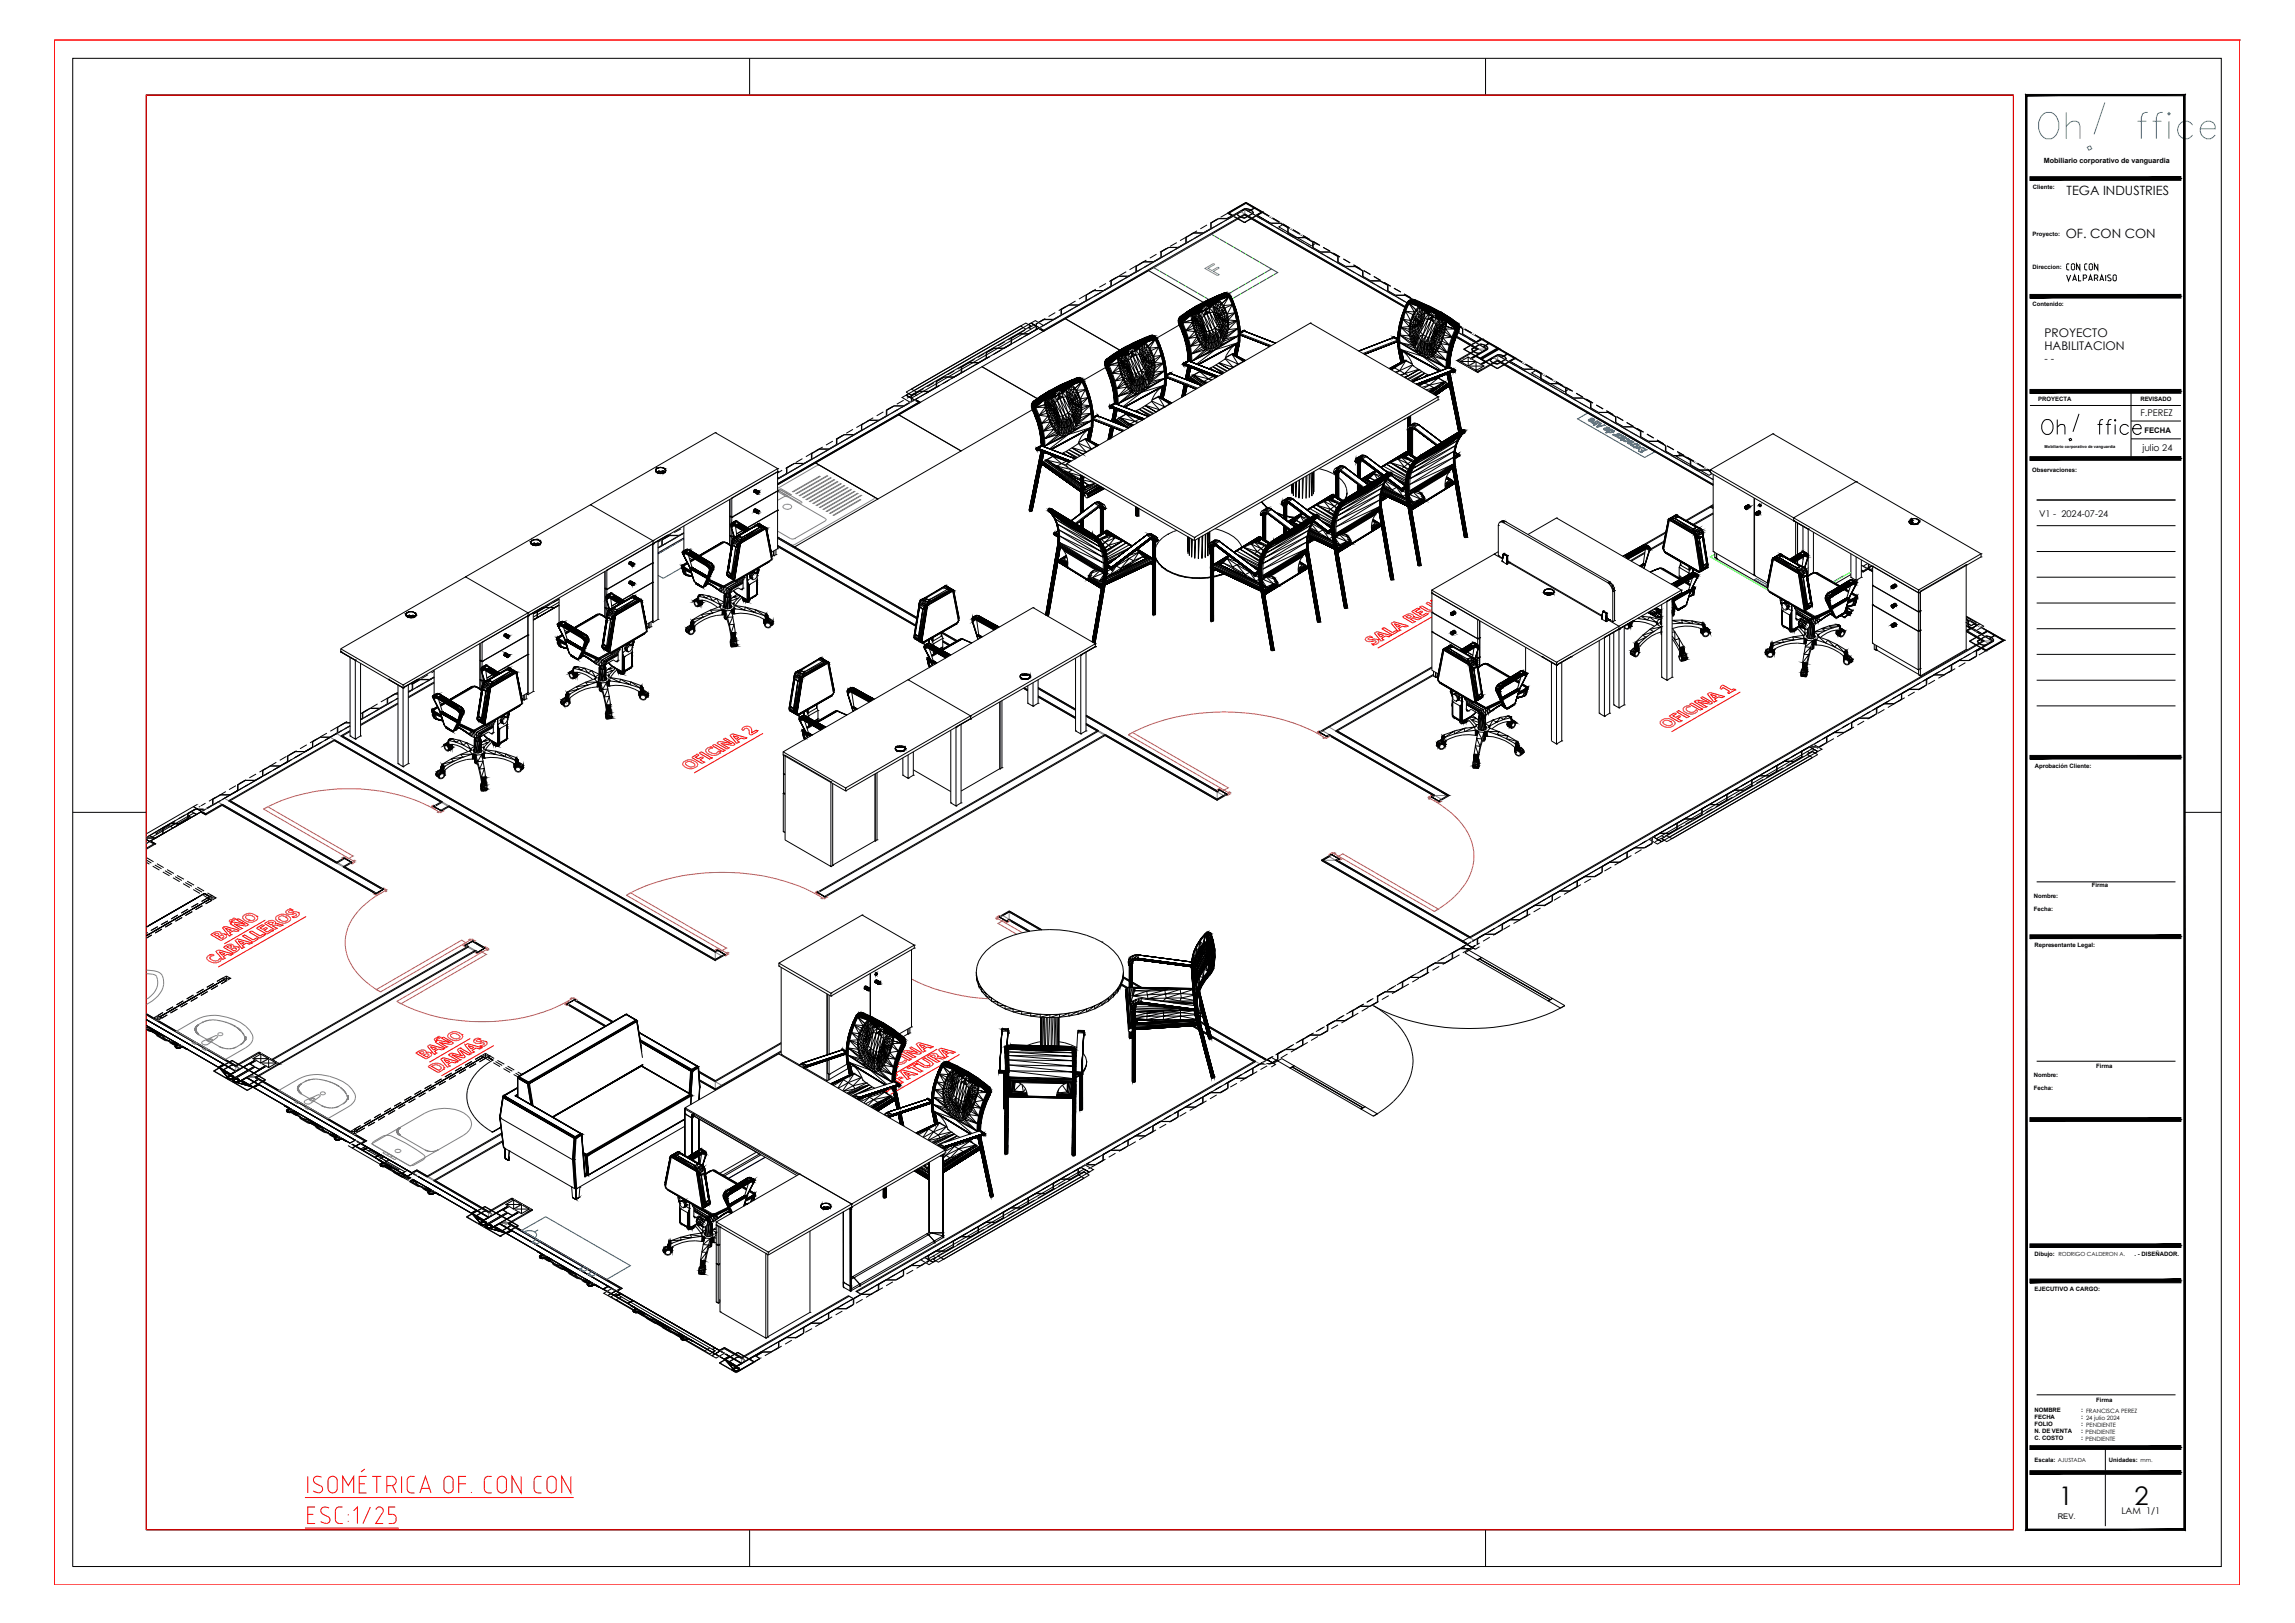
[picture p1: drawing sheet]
<svg xmlns="http://www.w3.org/2000/svg" width="594mm" height="420mm" viewBox="0 0 594 420" stroke-linecap="round" stroke-linejoin="round" font-family="sans-serif">
<defs><g id="words">
<text font-size="11" fill="#007fff" x="526.3" y="37">Oh ffice</text>
<text font-size="7.5" x="527.4" y="113.6">Oh ffice</text>
<g font-size="6.6">
<text x="533" y="389.6">1</text>
<text x="552.6" y="389.6">2</text>
</g>
<g font-size="3.3">
<text x="535" y="50.6">TEGA INDUSTRIES</text>
<text x="534.7" y="61.6">OF. CON CON</text>
</g>
<g font-size="3.1">
<text x="529.2" y="87.2">PROYECTO</text>
<text x="529.2" y="90.5">HABILITACION</text>
</g>
<text font-size="2.7" x="529.2" y="93.8">- -</text>
<g font-size="2.4">
<text x="554.1" y="107.7">F.PEREZ</text>
<text x="554.6" y="116.7">julio 24</text>
<text x="527.8" y="133.9">V1 - 2024-07-24</text>
<text x="549.1" y="392">LAM 1/1</text>
</g>
<g font-size="2">
<text x="555.1" y="112">FECHA</text>
<text x="532.7" y="393.3">REV.</text>
</g>
<text font-size="1.9" x="529" y="42.3">Mobiliario corporativo de vanguardia</text>
<g font-size="1.5">
<text x="526.2" y="49.1">Cliente:</text>
<text x="526.1" y="61">Proyecto:</text>
<text x="526.1" y="69.8">Direccion:</text>
<text x="526.1" y="79.3">Contenido:</text>
<text x="527.6" y="103.9">PROYECTA</text>
<text x="554" y="103.9">REVISADO</text>
<text x="526.1" y="122.2">Observaciones:</text>
<text x="526.7" y="198.7">Aprobación Cliente:</text>
<text x="526.4" y="232.5">Nombre:</text>
<text x="541.5" y="229.6">Firma</text>
<text x="526.4" y="235.9">Fecha:</text>
<text x="526.6" y="245.2">Representante Legal:</text>
<text x="526.4" y="278.9">Nombre:</text>
<text x="542.6" y="276.5">Firma</text>
<text x="526.4" y="282.1">Fecha:</text>
<text x="526.6" y="325.1">Dibujo: RODRIGO CALDERON A.</text>
<text x="552.6" y="325.3">. - DISEÑADOR.</text>
<text x="526.6" y="334.3">EJECUTIVO A CARGO:</text>
<text x="526.6" y="365.4">NOMBRE</text>
<text x="538.8" y="365.4">: FRANCISCA PEREZ</text>
<text x="542.6" y="362.9">Firma</text>
<text x="526.6" y="367.3">FECHA</text>
<text x="526.6" y="369.2">FOLIO</text>
<text x="526.6" y="371">N. DE VENTA</text>
<text x="538.8" y="367.3">: 24 julio 2024</text>
<text x="538.8" y="369.2">: PENDIENTE</text>
<text x="538.8" y="371">: PENDIENTE</text>
<text x="526.7" y="372.9">C. COSTO</text>
<text x="538.8" y="372.9">: PENDIENTE</text>
<text x="526.6" y="378.4">Escala: AJUSTADA</text>
<text x="545.9" y="378.4">Unidades: mm.</text>
</g>
<text font-size="1" x="529.2" y="116">Mobiliario corporativo de vanguardia</text>
</g></defs>
<path d="M14.1 10.4h565.6v399.9h-565.6zM14.1 10.4h565.6M579.7 10.4h.1" fill="none" stroke="#f00" stroke-width=".26"/>
<g fill="none" stroke="#000" stroke-width=".26">
<path d="M37.9 24.6h483.3v371.4h-483.3zM535 71.2l.5 1.5 .5-1.5M535.3 69.9h.3M535.3 68.3h.3M535.4 68.3l-.4 .4v1l.4 .2M536.5 72.7l.5-1.5 .5 1.5M536.6 72.3h.8M537 68.7v.8M537.1 68.7a.44 .44 0 0 0-.5-.4 .44 .44 0 0 0-.4 .4v.8a.44 .44 0 0 0 .4 .4 .44 .44 0 0 0 .5-.5M538 71.2v1.5h.7M538.4 68.3v1.6l-.9-1.6v1.6M539.7 71.2h-.4v1.5"/>
<path d="M539.7 71.1a.44 .44 0 0 1 .5 .5 .44 .44 0 0 1-.5 .4h-.4M540 69.9h.3M540 68.3h.3M540 68.3l-.4 .4 .1 1 .3 .2M540.6 72.7l.5-1.5 .5 1.5M540.8 72.3h.7M540.9 68.5a.44 .44 0 0 1 .5-.2 .44 .44 0 0 1 .3 .4v.7a.44 .44 0 0 1-.5 .5 .44 .44 0 0 1-.4-.4zM542.6 71.2h-.5v1.5M542.6 71.1a.44 .44 0 0 1 .4 .5 .44 .44 0 0 1-.4 .4h-.5M542.7 72l.3 .7M543 68.3v1.6l-.9-1.6v1.6M543.5 72.7l.6-1.5 .5 1.5"/>
<path d="M543.7 72.3h.7M545.1 71.2v1.5M546.3 72a.44 .44 0 0 1 0 .7 .44 .44 0 0 1-.7-.2M546.4 71.2h-.6l-.2 .2 .1 .3 .6 .4M547 71.6a.44 .44 0 0 1 .4-.5 .44 .44 0 0 1 .5 .5M547 71.6v.7a.44 .44 0 0 0 .4 .4 .44 .44 0 0 0 .5-.4M547.8 71.6v.7"/>
</g>
<g fill="none" stroke="#000" stroke-width=".26">
<path d="M18.8 15.1h556.2v390.4h-556.2zM194 15.1v9.5M384.5 15.1v9.5M37.9 24.6h483.3v371.4h-483.3zM564.5 46.2h.1M564.5 76.7h.1M525.5 105h39M551.6 101.5v17.1M551.6 113.6h12.9M551.6 109h12.9M564.5 118.7h.1M564.5 101.3h.1"/>
<path d="M527.2 129.4h35.9M527.2 136.1h35.9M527.2 142.8h35.9M527.2 149.4h35.9M527.2 156.1h35.9M527.2 162.8h35.9M527.2 169.4h35.9M527.2 176.1h35.9M527.2 182.7h35.9M564.5 196h.1M18.8 210.3h19.1M565.5 210.3h9.5"/>
<path d="M527.2 228.3h35.9M564.5 242.5h.1M527.2 274.7h35.9M564.5 289.8h.1M564.5 331.6h.1M564.5 322.5h.1M527.2 361.1h35.9M545 374.9v5.8M564.5 374.7h.1M194 396v9.5M384.5 396v9.5M545 381.7v13.4"/>
<path d="M564.5 381.2h.1"/>
</g>
<g fill="#000" stroke="#000" stroke-width=".26">
<path d="M524.4 24.5l.3 .3 40.9-.3zM524.7 24.8l40.9-.3-.3 .3zM565.6 24.5l-.3 .3 .3 371.4zM565.3 24.8l.3 371.4-.3-.4zM524.4 396.2h41.2l-.3-.4zM524.4 396.2l.3-.4h40.6zM524.4 24.5v371.7l.3-.4zM524.4 24.5l.3 .3v371z"/>
<path d="M525.5 45.7v1l39-1zM525.5 46.7l39-1v1z"/>
<path d="M525.5 76.2v1l39-1zM525.5 77.2l39-1v1z"/>
<path d="M525.5 118.2v1l39-1zM525.5 119.2l39-1v1z"/>
<path d="M525.5 100.8v1l39-1zM525.5 101.8l39-1v1z"/>
<path d="M525.5 195.6v.9l39-.9zM525.5 196.5l39-.9v.9z"/>
<path d="M525.5 242v1l39-1zM525.5 243l39-1v1z"/>
<path d="M525.5 289.3v1l39-1zM525.5 290.3l39-1v1z"/>
<path d="M525.5 331.1v1l39-1zM525.5 332.1l39-1v1z"/>
<path d="M525.5 322v.9l39-.9zM525.5 322.9l39-.9v.9z"/>
<path d="M525.5 374.3v.9l39-.9zM525.5 375.2l39-.9v.9z"/>
<path d="M525.5 380.7v1l39-1zM525.5 381.7l39-1v1z"/>
</g>
<!-- layer: Texto -->
<g fill="none" stroke="#f00" stroke-width=".26">
<path d="M37.9 24.6h483.3v371.4h-483.3zM78.9 387.7h69.6M78.9 395.6h24.3M79.7 382.2v4.3M79.7 392h1.4M81.1 386l1.4 .4M81.6 390.1h-1.9v4.3h1.9M81.6 384l1.4 .6a.95 .95 0 0 1 .5 1.1 .95 .95 0 0 1-.9 .7M83 393.9l1.4 .5M83.3 382.4a1.32 1.32 0 0 0-2.2 .8l.6 .8M83.5 392l1.4 .6M84.9 392.6a.95 .95 0 0 1 .5 1.1 .95 .95 0 0 1-.9 .7"/>
<path d="M85.2 390.4a1.32 1.32 0 0 0-2.2 .8l.6 .7M85.4 382.4a1.21 1.21 0 0 1 1.3-.1 1.21 1.21 0 0 1 .6 1.1v1.9a1.21 1.21 0 0 1-1.2 1.2 1.21 1.21 0 0 1-1.2-1.2l.1-2.3zM88.7 386.5v-4.3l1.5 2.4 1.4-2.4v4.3M88.7 390.1a1.5 1.5 0 0 0-1.7 .4l-.2 .7v2.1a1.08 1.08 0 0 0 1.1 1.1h.8M90.2 392v.3M90.2 393.7v.2M91.6 391.1l.9-1v4.3M93 384.1h1.4M94.4 380.3l-.9 .7M94.9 382.2h-1.9v4.3h1.9M95.9 390.1l-1.9 4.3M96.3 382.2h2.4"/>
<path d="M97.5 382.2v4.3M98.3 390.1a.95 .95 0 0 1 .8 1.5l-1.8 2.8h1.9M98.3 390.1a.99 .99 0 0 0-1 .7M100.1 384.6h1.3a1.19 1.19 0 0 0 1.2-1.2 1.19 1.19 0 0 0-1.3-1.2h-1.2v4.3M101.6 384.6l.9 1.9M102.3 390.1h-1.7v1.9h1a.95 .95 0 0 1 1 1M102.5 393v.5M102.6 393.5a.95 .95 0 0 1-1 .9h-1M104 382.2v4.3M105.4 383.3v2.1a1.08 1.08 0 0 0 1.1 1.1h.8M107.3 382.2a1.5 1.5 0 0 0-1.7 .4l-.2 .7M108.7 386.5l1.4-4.3 1.5 4.3"/>
<path d="M109.1 385.3h2.1M117.3 383.4v1.9M117.3 383.4a1.21 1.21 0 0 0-1.2-1.2 1.21 1.21 0 0 0-1.2 1.2v1.9a1.21 1.21 0 0 0 1.2 1.2 1.21 1.21 0 0 0 1.2-1.2M118.7 384.1h1.9M120.6 382.2h-1.9v4.3M122 386.2v.3M125.4 383.3v2.1a1.08 1.08 0 0 0 1.1 1.1h.8M127.3 382.2a1.5 1.5 0 0 0-1.7 .4l-.2 .7M129.2 382.4a1.21 1.21 0 0 1 1.3-.1 1.21 1.21 0 0 1 .6 1.1v1.9a1.21 1.21 0 0 1-1.2 1.2 1.21 1.21 0 0 1-1.2-1.2l.1-2.3zM134.9 382.2v4.3l-2.4-4.3v4.3M138.2 383.3v2.1a1.08 1.08 0 0 0 1.1 1.1h.9M140.2 382.2a1.5 1.5 0 0 0-1.7 .4l-.3 .7"/>
<path d="M142.1 382.4a1.21 1.21 0 0 1 1.2-.1 1.21 1.21 0 0 1 .7 1.1v1.9a1.21 1.21 0 0 1-1.2 1.2 1.21 1.21 0 0 1-1.2-1.2l.1-2.3zM147.8 382.2v4.3l-2.4-4.3v4.3"/>
</g>
<!-- layer: 0 -->
<g fill="none" stroke="#000" stroke-width=".26">
<path d="M309.9 59.8l-1.8 1M312.4 58.2l-1.7 1.1M313.5 59.2l-2 1.2h-2.5l-1.9 1.1v1.4l-2 1.2-2.6-.1-2 1.2v1.4l-1.9 1.2h-2.6l-2 1.1v1.4l-1.9 1.2M313.8 59l-2.9 1.7M314.4 58.7l-.9 .5M315.1 56.8l-1.8 1M316.4 57.5l-1.7 1M317.8 55.1l4.4 2.5M317.8 55.1l-1.8 1.1M318 56.5h-2.6l-2 1.2v1.5l-1.9 1.1h-2.6l-2 1.2v1.4l-1.9 1.1M318 56.5l1.2-.5-1.2 .6h-2.5l-2 1.1v1.5M318.2 55.2l4.3-2.6 2.1 1.3-1.4 .7-1.1-.6-3 1.7z"/>
<path d="M320.2 55.3l2.2-1.3a1.69 1.69 0 0 1 2 1.2l-2.1 1.2a2.16 2.16 0 0 1-2.1-1.1zM320.2 55.4h.1M320.3 55.2v.1M320.3 55.4a1.97 1.97 0 0 0 1.9 1M320.3 55.3h.1M321.4 54.7l-1.1 .6M321.8 56.4h.3M322 55.5l-51.9 30M322 55.5l.2 .2M322.1 57.6h.1M322.1 56.4v.1M322.2 57.6h.1"/>
<path d="M322.2 56.4h.1M322.2 56.4h-.1M322.2 55.7l41.5 23.9M322.2 55.4v.3M322.2 55.4l.2 .1M322.2 55.4l41.6 24M322.2 55.4l-.2 .1M322.2 55.7l-51.8 29.9M322.4 54v.1M322.4 54.1h.4M322.4 52.4l4.4 2.5M322.5 52.4l4.3 2.5-4.7 2.7-4.3-2.5"/>
<path d="M322.5 52.4l-4.7 2.7M322.6 54l-.2 .1M322.6 52.4l-4.8 2.8 1.4 .8-1.9 1M322.6 52.4h.1M324.3 55.1l-2.1 1.3M324.3 55.1a1.84 1.84 0 0 0-1.8-1l-2.1 1.2M324.3 55.1l.1 .1M324.5 55.1h-.2M326.8 54.8h.1M326.8 54.8l-4.7 2.8M326.8 54.9h.1M326.8 54.9l1.7 1.1-1.7-1.1-1.6 1 1.7 1"/>
<path d="M326.8 54.9l-4.3-2.4-4.7 2.7 1.1 .6-1.1 .7h.2M326.8 54.9l-1.4 .9 1.4 .8-.1 .2-1.7-1 1.5-.9-1.8-1-1.5 .9-1.1-.7-4.1 2.4M326.8 54.9l14.4 8.4zM327.8 57.4l1.8 1M328.9 57.8l-3.5-2 3.5 2h2.6l1.9 1.1v1.5l2 1.1h2.5l2 1.1v1.5l2 1.1M329.4 56.5l1.8 1M330.4 58.9l1.8 1M331.4 57.8l2 1.2v1.4l2 1.1h2.5l1.9 1.2v1.4l2 1.2 2.6-.1M332 58l1.8 1M332.1 58.1l-1.1 .6 8.5 5 1.1-.7M334.7 59.5l1.7 1M275.8 79.4l-1.7 1"/>
<path d="M276.6 78.9l-2 1.2v1.5l-1.9 1.1h-2.5l-2 1.1v1.5l-1.9 1.1h-2.6l-2 1.1v1.5l-1.9 1.1h-2.5l-2 1.2v1.4l-1.9 1.1h-2.6l-2 1.2v1.5l-1.9 1.1h-2.6M276.6 78.9l2.6 .1M276.7 79l-1.9 1.1v1.5l-2 1.1h-2.6l-1.9 1.1v1.5l-2 1.2h-2.5l-1.9 1.1v1.4l-2 1.2h-2.6l-1.9 1.1v1.5M277.7 79.9l-.9 .5M278.4 77.9l-1.7 1M280.3 78.4l-2.3 1.3M281 76.4l-1.7 1M282.4 77.2l-1.7 1M283.7 74.9l-1.8 1M285 75.7l-1.7 1M285.1 75.6l-1.9 1.1M285.7 75.3h-2.5l-2 1.1v1.4l.9-.4"/>
<path d="M286.3 73.4l-1.7 1M288.9 71.9l-1.8 1M289.6 71.5l-1.9 1.2v1.4l-1.8 1.1M290.2 72.6l-1.7 1M290.6 72.4l-.9 .5M291.5 70.3l-1.7 1.1M292.8 71.1l-1.7 1M293.2 70.9l-1.7 1.1M294.1 68.8l-1.7 1M295 69.9l-.9 .5M295.5 69.6l-1.8 1M296.7 67.3l-1.7 1.1"/>
<path d="M297.1 68.7l-.9 .5M298.1 68.1l-1.7 1M298.6 67.8h-2.5l-1.9 1.1v1.5l-2.1 1.1h-2.5l-2 1.1v1.5l-1.9 1.1h-2.6l-2 1.2v1.4l-1.9 1.1M299.4 65.8l-1.8 1M299.7 67.2l-1.8 1M300.7 66.6l-1.7 1M301.4 66.2l-.8 .5M302 64.3l-1.7 1M302.5 64.1l-1.9 1.1v1.5M303.3 65.1l-1.7 1M303.5 65l-.8 .5M304.6 62.8l-1.7 1"/>
<path d="M306 63.6l-1.8 1M306.1 63.4l-1.7 1.1M307.2 61.3l-1.7 1M308.6 62l-1.8 1.1M309.9 79.1l.1-.1-2.7 1.7 .3-.1 .2 .4M310 79.8l.4-.2-.2-.4-2.4 1.7M310 61.2l-.9 .6M310.2 79.2l2.7-1.6 .1 .2zM310.4 79.6l-.3 .1M311.2 60.6l-1.8 .9M311.5 78.3l-14.2-8.3-21.6 12.5 14.2 8.2-14.2-8.2-21.5 12.4 14.3 8.3-14.3-8.3-21.6 12.5 16.2 9.3-21.6 12.5-16.1-9.4 21.5-12.4 16.2 9.3 18.4-10.6M311.8 79.3l-.7 .4"/>
<path d="M313 77.8l2.9-1.5 .1 .2zM313 79.7l-1.9 1M313 79.7l-.9 .5M313 79.7l.2 1.2-1.1-.6M313 79.7l1 1.1-.8 .1M313.1 78.1l-.1-.3-2.6 1.6 2.7-1.5-2.7 1.7 1.3-.7M313.2 78.9h.1M313.2 79l1.7-.8zM313.3 79.1l-.1-.2-.1 .5-.3-.5v.8l-.3-.7-.4 1.2-.3-.9M314 78.9l-1.2 .8 1.2-.8-1 .8M314 78.9l.1 .5-1.1 .3M314 78.9l.4 .7-.3-.2"/>
<path d="M314.1 79.4l.3 1.4h-.4zM314.4 79.6v1.2M314.8 78.6v1.1l-.4-.1M314.8 79.7l.1 1.3-.5-.2M314.8 78.6l.5 .4-.5 .7M314.8 78.6l.6-.6-.1 1M314.8 78.6l-.4 1M314.8 79.7l-.4 1.1M314.9 78.2l-1.8 1.2 1.8-1.2-.9 .7M314.9 78.2l-.1 .4-.8 .3M315.3 79l-.1 1-.4-.3M315.3 79l.5 .5-.6 .5"/>
<path d="M315.3 79l.7-.3-.4 1.7M315.4 78l.6 .7M315.6 77.7l2-1.2-4.8 2.4 2.8-1.2-2.4 1.2h-.4M315.6 77.7l-2.4 1.2M315.6 77.7l-2.3 1.3M315.6 77.7l-.2 .3-.5 .2M315.6 77.7l.7 .8-.3 .2M315.6 77.7h.1M315.6 77.7l.4 1M315.8 76.7l-9 4.8M315.9 76.3l.9-.4-4 1.7h.1l-2.9 1.4M315.9 76.3l1-.4-.9 .6"/>
<path d="M316 76.5l-2.9 1.4 1.6-.7M316 76.5l-10 5.6M316 78.7l.7 .4v.6M316 78.7l.7 1M316.3 78.5l1.8-1.6-1.4 2.2M316.3 78.5l.4 .6M316.7 79.1l.4 .6h-.4M316.7 75.9h.2M316.7 79.7l.3 .6M316.8 75.9l.3-.1-.2 .1M316.8 75.9h.1M316.9 75.9l.2-.1-.1 .2"/>
<path d="M316.9 75.9h.1M316.9 75.9l.1 .2-1 .4M316.9 76h.1M317 76l-.1 .2M317 76l.3 .1-11.3 6M317.1 79.7l.6 1.6-.4-.3M317.1 79.7l-.1 .6M317.1 79.7l.2 1.3M317.1 76.1l-11.1 6M317.3 76.1l-.1-.1 .6-.1-.7-.1 .7 .2-.4 .1 .4 .1-.3 .1M317.4 76.2l-5.6 3.1M317.4 76.2l-4.6 2.7-.3 .1"/>
<path d="M317.4 76.2h.1M317.4 76.2l.2 .3M317.5 76.4h.2M317.5 76.4h.2l-.1 .2M317.6 76.5l-2 1.2M317.6 76.5h.1M317.6 76.6l-2 1.1M317.6 76.6h.1M317.6 76.6l.5 .1M317.7 76.4l.4 .3-2.5 1M317.7 75.9h.1M317.7 76.6l-2.1 1.1 2.3-1.1"/>
<path d="M317.8 75.9l-.1 .5M317.8 75.9l.5 .4-.5-.3 .5 .4-.5-.2 .4 .3-.5-.1M318.1 76.9h.1M318.1 76.9l-.1-.2-2.4 1 2.5-.8-1.8 1.6M318.1 76.9l.9 2-2.3 .2M318.1 76.7l.2-.4 .3 .4M318.1 76.7l.2 .3-.2-.1M318.1 76.7l.4 .2-.3-.4 .4 .4-.3-.5 .3 .4M318.1 76.8v.1M318.2 77h.1M318.2 77.2l.8 1.2-.2 .1M318.3 76.9h.1"/>
<path d="M318.3 76.9l.8 1.4-.1 .1zM318.4 76.9l-.1 .1 .2-.1M318.5 76.9h.1M318.5 76.9l.8 1.4h-.2zM318.6 76.8l.7 1.5zM318.6 76.7a22.7 22.7 0 0 1 2.3 7.9M318.6 76.7l-.1 .2M318.7 76.8l-.2 .1M318.8 78.6l.9 1.9-.2 .1-.1-.4M319 78.4l.9 2.1h-.2zM319 78.9l.6 2.1-1.9 .3M319 78.9l-1.9 .8"/>
<path d="M319 78.9l-1.3 2.4M319.1 78.3l.9 2.1-.1 .1zM319.3 78.3l.7 2.1zM333.1 60.4l1.7 1M335.6 61.9l1.8 1M337.3 61l1.7 1M338.3 63.4l1.7 1.1M339.9 62.5l1.8 1M340.9 65l1.7 .9M342.5 64l1.8 1M343.5 66.4l1.8 1.1M344.3 65.3l2 1.1v1.4l2 1.2h2.5l1.9 1.1v1.5l2 1.2h2.5l2 1.1v1.4l2 1.2h2.5l1.8 1"/>
<path d="M344.4 65.2l2 1.2v1.4l1.9 1.1h2.5l2 1.2v1.5l2 1.1h2.5l2 1.1v1.5l1.9 1.1h2.6l1.9 1.1M345.1 65.5l1.8 1M346.1 68l1.8 1M347.8 67l1.7 1.1M348.8 69.5l1.7 1M350.4 68.6l1.7 1M351.4 71l1.7 1M353 70l1.7 1.1M354 72.5l1.8 1M355.6 71.6l1.8 1M356.6 74l1.8 1M358.3 73.1l1.7 1"/>
<path d="M359.2 75.6l1.8 .9M360.8 74.6l1.8 1M361.9 77l1.7 1M363.5 76.1l1.7 1M363.5 79.9l.7-1.4-.7 1.5M363.5 80l.8-1.5-.6 1.5M363.5 79.9l-.7 2.1M363.5 79.9v.1M363.5 80h.2M364.1 78.5h.1M364.2 78.4h.1M364.2 78.5h.1"/>
<path d="M364.2 78.4l-42-24.2-53.1 30.7M364.3 78.5v.1M364.5 78.6l-.3-.2-.7 1.5M364.5 77.9l-.3 .5zM364.5 78l.1 .2-.4 .4zM364.5 77.9l.6-.3zM364.5 78.6h.1M364.6 78.9l-.8 1.2M364.6 78.2l-.3 .4h-.1M364.6 78.2l.2 .1-.5 .3 .2 .1 .3-.4M364.6 78.7h.1M364.7 78.5l1.4 2.3-2.3-.2z"/>
<path d="M364.7 78.5l1.8 1.7-.4 .6M364.7 78.5h.1M364.7 78.6l-.1 .1M364.8 78.5l2.5 .8-.8 .9zM364.8 78.5h.1M364.8 78.3l.1 .1M364.9 78.3l2.4 1-2.5-.9M365 77.7v.2l-.5 .1M365 77.9l.1 .2-.5 .1M365 77.7l.6-.1-.1 .2M365 77.7l-.5 .3M365 77.9l-.4 .3"/>
<path d="M365 77.7l.5 .1M365 77.9l.4 .1M365.1 77.6l.6-.1-.1 .1M365.1 77.6h.5M365.1 78.1l.1 .2M365.1 78.1l-.3 .2M365.1 78.1h.2M365.2 77.5l-.1 .1M365.2 78.3l-.5 .2M365.2 78.3l2.1 1-2.2-1h-.3M365.2 78.3h.1M365.2 78.2l-.1 .1"/>
<path d="M365.2 78.2v.1M365.2 78.2l4.8 2.4zM365.2 78.2l.2-.3 4.6 2.7M365.2 78.2l2.1 1.1M365.2 78.2h.1M365.3 78l-.2 .1M365.4 77.9l11.4 6.1v-.2l-10-5.6 .1-.2M365.4 77.9l11.4 6.1M365.4 77.9l5.7 3.1M365.4 77.9h.1M365.4 77.8l-.4 .1M365.5 77.8l11.3 6.1-11.4-6"/>
<path d="M365.5 77.8l11.3 6zM365.5 77.8l-.1 .1M365.6 77.6l.2 .2M365.6 77.6l.1 .2M365.7 77.5l1.2 .5-.9-.4M365.7 77.5h-.5M365.7 77.5l.2 .1M365.7 77.7h.1M365.8 77.5l.3 .1zM365.8 77.8h.2M365.9 77.6l.9 .5-1-.3zM366 77.6h.1"/>
<path d="M366 77.6l1.1 .4h-.2M366.1 77.6h.1M366.9 78l2.9 1.4-3-1.3 2.9 1.5M366.9 78l3.2 1.3h-.2M367 78.3l9 4.9M367.3 79.3l2.3 1.3-1.7-.7-.6-.6 2.3 1.4M367.3 79.3h.1M367.3 79.3l-.5 1.1M367.3 79.3l.1 .4M367.4 79.7l.6 .6-.5 .4M367.4 79.7l.5 .2M367.9 79.9l1.8 1.2-.9-.5-.9-.7 3.8 2.5-1.9-1 1 .5"/>
<path d="M367.9 79.9l1.7 .9M367.9 79.9l1.7 .8v.1v-.2l.1 .5 .3-.5v.8l.3-.7 .5 1.2 .3-.9M367.9 79.9l.1 1.5-.5-.7M368.1 78.9l1.6 .7v.2M369.7 79.6l2.8 1.5-.1 .1zM369.9 79.3l2.7 1.6-2.8-1.5 2.7 1.7M369.9 79.3l3 1.4-.2 .1M369.9 79.3l-.2 .3M241.8 99.1l-1.8 1M243.1 99.9l-4.4 2.5M243.2 99.8l-.8 .5M244.3 97.6l-2 1.1v1.5l-1.9 1.1h-2.5l-2 1.2v1.4l-1.9 1.2h-2.6l-2 1.1v1.4l-1.9 1.2h-2.5l-2 1.1v1.5l-1.9 1.1"/>
<path d="M244.4 97.6l-1.8 1M245.3 98.6l-.8 .5M245.7 98.3l-1.7 1M247 96l-1.7 1.1M248 97.1l-1.8 1M248.4 96.8l-1.8 1M249.6 94.6l-1.7 .9M252.3 93l-1.8 1.1M253.4 93.9h-2.5l-2 1.1v1.5l-2 1.1h-2.5l-1.9 1.1v1.5l-2 1.2h-2.6l-1.9 1.1v1.5l-2 1.1h-2.5l-1.9 1.1v1.5l-2 1.1h-2.6l-1.9 1.2v1.4l-2 1.2M253.6 93.8l-4.8 2.7M254.4 93.3l-1.7 1M254.8 91.5l-1.7 1"/>
<path d="M255.3 92.8l.9-.5-1.7 1M257.5 90l-1.8 1M258.8 90.8l-1.7 1M259.2 90.6l-1.8 1M260.1 88.5l-1.8 1M261.4 89.3l-1.7 1M261.8 89.1l-1.8 1M262.7 87l-1.7 1M264.1 87.7l-1.8 1.1M264.2 84.4l1.3-.8 1.4 .8-1.4 .8zM264.7 87.4l-.9 .5M264.9 84.8l-28.3 16.3"/>
<path d="M265.3 85.5l-1.7 1M265.5 85.2l-28.2 16.3M266.7 86.3l-1.8 .9M266.9 83.6l2.2 1.3M266.9 83.6l1.1-.6 2.1 1.3-1 .6M266.9 83.6l-.7 .4 .7 .4-.7 .4 .7 .4 1.4-.8-1.4-.8 2.2 1.3M266.9 83.6l-32.3 18.7M266.9 85.2l-29.6 17.1M267.4 85.8l-1.8 1.1M268 84l-1.8 .9M268.8 85l1.3 .8 .3-.2M268.8 85l.3-.1 1 .6"/>
<path d="M268.8 85l1.3 .8M269.1 84.9l-32.4 18.6M269.1 84.9l1 .6M269.1 84.8l-.9 .5M269.3 84.7l-1.8 1.1M270.1 85.5l.3 .1M270.6 82.5l-1.8 1M271.2 83.6l-.9 .5M271.9 83.2l-1.7 1M273.2 80.9l-1.8 1M273.8 82.1l-1.7 1M274.5 81.7l-1.7 1"/>
<path d="M275 99.7l2.9-1.4 .1 .1zM275.6 81.1l-.9 .5M277.1 80.2l-1.7 1M277.4 99.9l.6 .8M277.6 99.6l2-1.1-4.8 2.4 2.8-1.3-2.4 1.3h-.4M277.6 99.6l-2.4 1.3M277.6 99.6l-2.4 1.4M277.6 99.6l-.2 .3-.6 .2M277.6 99.6l.7 .9-.3 .2M277.6 99.6l2-1.1-2 1.1M277.6 99.6h.1M277.6 99.6l.4 1.1"/>
<path d="M277.8 98.6l-9 4.9M277.9 98.3l.9-.5-4.1 1.7 .2 .1-3 1.4M277.9 98.3l1-.4-.9 .5M278 98.4l-2.9 1.5 1.6-.7M278 98.4l-10 5.7M278.7 97.9h.1M278.7 97.9l.3-.1-.2 .1M278.8 97.8v.1M278.8 97.9l.2 .1-1 .4M278.8 97.9l.3-.1-.1 .2M278.8 97.9l.2 .1M279 98l-.2 .1"/>
<path d="M279 98h.2M279.3 98l-.1-.1h.6l-.8-.1h.7h-.6l.7 .2-.5 .1M279.3 98.1l.5 .1h-.4M279.4 98.2l-5.6 3M279.4 98.2l-4.9 2.8M279.4 98.2h.1M279.4 98.2l.2 .3M279.5 98.3l.2 .1M279.5 98.4h.2l-.1 .1M279.6 98.5l-2 1.1M279.6 98.5h.1M279.6 98.5l.5 .1"/>
<path d="M279.7 98.4l.4 .2-2.5 1M279.7 97.8l.1 .1M279.7 98.5l-2.1 1.1 2.3-1M279.8 97.9l-.1 .5M279.8 97.9l.5 .4-.5-.1 .4 .2h-.5M280.1 98.8h.1M280.1 98.8l-.1-.1-2.4 .9 2.5-.8-1.8 1.7M280.1 98.8l.9 2.1-2.3 .1M280.1 98.6l.2-.4 .3 .5M280.1 98.6l.2 .4-.2-.2M280.1 98.6l.4 .3-.3-.5 .4 .4-.3-.5 .3 .4M280.1 99h.1"/>
<path d="M280.2 99.2l.8 1.2h-.2M280.3 98.9l.8 1.4-.1 .1zM280.4 98.8l-.1 .1M280.4 98.8h.1M280.5 98.8l.7 1.4-.1 .1zM280.5 98.9l-.3 .1M280.6 98.7l.6 1.5zM280.6 98.7a22.8 22.8 0 0 1 2.3 7.8M280.6 98.7h.1M280.6 98.8l-.1 .1M280.6 98.7l-.1 .1M280.7 98.8h.1"/>
<path d="M285.9 94.5l.3 .6M285.9 94.5l.3 .5M285.9 94.5l.2 .5M286 94.4l-.1-.6v.7M286 94.4h.2l.2 .6M286 93.8v.6M286 94.4l.4 .5M286 93.8l.2 .6M286.1 95l.7 1.5M286.2 93.2l-.3 .6zM286.2 95.2l-5.8 3.3M286.2 95.1h.1"/>
<path d="M286.2 95l.8 1.4-.2 .1M286.2 95l.1-.1 .7 1.5M286.2 94.4l.2-.1 .2 .6zM286.2 93.7v.7M286.2 93.7l.2 .6M286.2 93.2l.2-.1-.4 .7M286.2 93.2v.5l-.2 .1M286.2 93.2h.2l-.2 .5M286.2 93.2l.3-.2-.1 .2M286.3 95.1h-.1M286.4 93.1h.1M286.4 94.3h.2l.2 .5z"/>
<path d="M286.4 93.8v.5M286.4 93.8l.2 .5M286.4 95h.1M286.4 93.2v.6l-.2-.1M286.4 93.2h.2l-.2 .6M286.4 93.2l.2-.2v.2M286.5 93l-.1 .1M286.5 93l.3 .1M286.5 93h.1M286.6 94.3l.2 .4zM286.6 93.8v.5M286.6 93.8l.1 .5"/>
<path d="M286.6 93l1.8-1.4-2 1.4M286.6 93.2v.6h-.2M286.6 93.2l.2 .2-.2 .4M286.6 93.2l.2-.1v.3M286.7 93l1.8-1.3-1.7 1.4M286.7 94.8l.8 1.4-.2 .1M286.7 94.8h.1M286.7 94.3l.1 .4zM286.7 93.9v.4M286.8 96.5l.8 2zM286.8 93.4l-.1 .5-.1-.1M286.8 93.4l-.1 .5"/>
<path d="M286.8 93.4l.1-.2-.1 .3M286.8 94.3h.1M286.8 94.7h.1M286.8 94.3h-.1M286.8 94.7l.7 1.5M286.8 94.8l-.4 .2M286.8 93.1l.2 .1-.2 .3M286.8 96.5l.9 2h-.1M286.8 93.5l-.1 .4M286.8 93.5l.1 .1M286.8 94.4l-.1-.1 .1 .2M286.8 94.4l.2-.1-.1 .3z"/>
<path d="M286.8 94.2h.1M286.8 96.5l.8 2M286.8 94.7l1.4 3.6M286.8 94.7v.1M286.8 93.7l.1 .4M286.8 94.4v.2M286.9 94.1l-.1 .2M286.9 94.2h.1l-.2 .1M286.9 94.1h.1M286.9 93.2h.1M286.9 93.5l-.2 .8M286.9 93.6v.5"/>
<path d="M286.9 93.1h.1M287 96.4l.9 2.1h-.2zM287 93.2l11.2-6.1 .2 .1zM287 93.2l-.1 .9M287 93.4l11.4-6.2zM287 94.2l-.2 .1M287 94.1l2.2-1.4-2.2 1.6v-.2v.4M287 94.3l.1 .3zM287 93.4h.1M287 93.4v.7M287 94.1h-.1M287 94.1l-.1 .1"/>
<path d="M287 94.5l-.2 .1h.3a24.6 24.6 0 0 1 2.3 8M287 93.9l2.2-1.2-2.1 1.9M287 93.9v.2M287.1 94.6h.1M287.2 96.4l-.7-1.5h-.2l.9 1.5h-.2M287.2 96.4l.9 2-.2 .1zM287.2 93.7l2-1-2 1M287.2 93.8h-.1M287.2 93.7l-.2 .2M287.2 93.8h.1M287.2 93.7h.1M287.3 96.3l-.6-1.5-.2 .1 .8 1.4-.1 .1"/>
<path d="M287.3 96.3l.9 2-.1 .1zM287.5 96.2l.7 2.1zM287.5 98.5l.6 2.1zM287.6 98.5l.7 2.1h-.2zM287.7 98.5l.8 2.1h-.2zM287.9 98.5l.8 2-.2 .1zM288.1 98.4l.7 2-.1 .1zM288.2 98.3l.6 2.1M288.2 98.3l.9 4.2M288.5 91.7l2.5-1.6zM288.6 92.1l.2-.2-.3 .2M288.7 91.8l2.3-1.7 .2 .1z"/>
<path d="M289.2 92.7l-2 1.1 2-1.1 .2 1.1-2.3 .8M289.2 92.7h.1M289.5 92.5l.1 .6-.4-.4M289.5 94.5h.3l-.1 .7M289.5 94.5l-.1-.7-2.3 .8 2.4-.1-1.6 2.1 1.8-1.4 .3 .8M289.5 94.5l.2 .7M289.6 93.1l.1 .7h-.3zM289.6 93.1l.8 .5v.5zM289.7 93.8l.1 .7-.4-.7M289.7 93.8l.7 .3 .1 .6zM289.8 91.4l1.5-1-2.5 1.5M289.8 94.5l.8 .8-.1-.6"/>
<path d="M290.1 92.3l-.9 .4M290.1 92.3l.2 .8-.8-.6M290.2 96.8l-.2-.8-2.1 .6 2.3 .2-1.6 1.8M290.2 96.8l.3 .8M290.4 92.3v1.3l-.9-1.1M290.4 92.3l.7 .8-.1 .6M290.4 92.3l.6 1.4M290.4 96.7l.5 1.2 .4-.6M290.4 96.7l-.2 .1M290.4 96.7l.1 .9M290.5 94.7l-.7-.2 .3 .8-.4-.1M290.5 94.7l.6 .6h-.5"/>
<path d="M290.5 97.6l.4 .3M290.6 95.3h-.5l.3 1.4-.4-.7M290.6 95.3l.3 1.1-.8-1.1-.1 .7M290.6 95.3l.7 .8-.4 .3M290.8 98.3l-.3-.7-1.9 1 2.2-.3-1.7 2.4 1.9-1.8 .3 .5M290.8 98.3l.2 .6h.4M290.8 90.1l-2.6 1.6 .6 .3M290.9 96.4l.4 .9-.9-.6M290.9 97.9l.5 1-.6-.6M290.9 96.4l.7 .4-.3 .5M290.9 96.4l-.5 .3M290.9 97.9l-.1 .4"/>
<path d="M291 94.1v-.4l-.7-.6 .7 1-.6-.5 .6 .8-.6-.3 .6 .8-.5-.2M291 94.1l.7 .2-.7 .1M291 94.1v.3M291 94.4l.6 .5h-.6M291 94.9l.6 .4h-.5M291 94.4v.5M291 94.9l.1 .4M291 93.7l.7 .6M291.1 92.1l1.1-.5h-.5l-1.6 .7 1.7-.7-.7 .5-1 .2M291.1 92.1l-1 .2M291.1 92.1l.1 .5-.8-.3M291.1 92.1h.3l-.2 .5"/>
<path d="M291.1 95.3l.6 .4-.4 .4M291.1 95.3l.2 .8M291.1 93.1l.6 1.2M291.2 90.2l2.6-1.6 .1 .2zM291.2 92.6l.6 1.2-.7-.7M291.2 92.6l-.1 .5M291.3 97.3l.4 .8-.8-.2M291.3 97.3l.6-.1-.2 .9M291.3 90.6l-.2 .1M291.3 90.6l-.1-.4-2.4 1.7M291.3 96.1l.5-.1-.2 .8 .3 .4M291.3 96.1l.3 .7 .4-.5-.1 .9"/>
<path d="M291.3 90.6l-.4 .2M291.4 98.9l.4 .7-.5-.2M291.4 98.9l-.1 .5M291.6 91.4v.1v-.1l-2.4 1.3 2.4-1.2-1.5 .8M291.6 94.9l.4 1.4 .4 .4M291.6 94.9l.2 1.1M291.6 91.3l-4.4 2.4 4.4-2.4 .4-.6-5 2.7 4.8-2.4-4.6 2.7-.2-.3M291.6 91.3l.2 .3v-.6l.4 .6-.2-.9 1 .5-1.9 .9M291.6 95.3l.4 1zM291.6 91.3l.1 .3-.1-.2M291.6 91.3h.1M291.6 91.3v.1"/>
<path d="M291.6 91.3l-4.4 2.4M291.6 91.3l-4.4 2.5M291.7 91.6l-1.6 .7M291.7 98.1l.3 .5-.6 .3M291.7 98.1l.5-.5-.2 1M291.7 94.3l.7 2.4-.8-1.8M291.7 98.1l-.3 .8M291.7 94.3l-.1 .6M291.8 99.6l.4 .5-.5 .1M291.8 99.6l-.1 .6M291.8 93.8l1 3-1.1-2.5M291.8 93.8l-.1 .5"/>
<path d="M291.9 97.2l.5-.5-.2 .9M291.9 97.2l.3 .4M292 91.8l-.6 .3 .7 1.3-.9-.8M292 98.6l.4 .4-.6 .6M292 98.6l.5-.7-.1 1.1M292 98.6l-.2 1M292 91.8l.1 1.6M292.1 93.4l1.1 3.5-1.4-3.1M292.1 93.4l-.3 .4M292.4 99l.3 .3-.5 .8M292.4 99l.4-.9-.1 1.2M292.4 99l-.2 1.1"/>
<path d="M292.4 96.7l.1 1.2-.3-.3M292.4 96.7l.4 .1M292.6 92.7l1.3 4.1-1.8-3.4M292.6 92.7l-.5 .7M292.7 90.3l-.7 .4M292.7 99.3l.3 .2-.4 1M292.7 99.3l.4-1.1-.1 1.3M292.7 99.3l-.1 1.2M292.8 96.8v1.3l-.3-.2zM292.8 96.8l.3 1.4-.3-.1M292.8 96.8l.4 .1M293 91.3l-.4 1.4-.6-.9"/>
<path d="M293 91.3l.1 .3-.5 1.1M293 91.3h.1M293 99.5l-.1 1.3-.3-.3M293 99.5l.4 .1-.5 1.2 .3 .2 .2-1.4M293 99.5l.4-1.2v1.3M293.1 91.6l1 .3h-.9zM293.2 96.9l.2 1.4-.3-.1zM293.2 91.9l.1 .3-.7 .5zM293.3 92.2l1.4 4.3-2.1-3.8M293.3 92.2l2.1 3.8-.7 .5M293.3 92.2h.1M293.4 98.3h.6l-.3 2.9-.5-.2 .6-1.2-.4-.2"/>
<path d="M293.9 88.8l2.9-1.5 .1 .2zM293.9 96.8l-.2 1.5-.5-1.4M293.9 96.8l.2 4.4h-.4l.5-1.4h-.4l-.1-1.5-.3 1.3M293.9 96.8l.5 1.4-.4 .1M293.9 96.8l.8 1.4 .3-.2M293.9 96.8l-.7 .1M294 90.7l-2 1.1M294 90.7l-1 .5M294 90.7l.1 1.2-1.1-.6M294 90.7l.9 1.1-.8 .1M294.1 89.1l-.2-.3-2.6 1.6 2.7-1.4-2.7 1.6 1.3-.7M294.1 91.9l2 3.4-.7 .7z"/>
<path d="M294.1 91.9l-.8 .3M294.1 90h.1M294.2 90l1.6-.8zM294.2 90.2l-.1-.2v.4l-.3-.5-.1 .8-.3-.7-.4 1.2-.3-.9M294.4 98.2l-.2 1.6h.3l-.4 1.4M294.4 98.2l.2 3M294.7 96.5l.3 1.5-1.1-1.2M294.7 96.5l.7 1.3-.4 .2M294.7 96.5l-.8 .3M294.7 98.2l-.2 1.6 .4-.2-.3 1.6M294.7 98.2l.3 2.9-.4 .1M294.7 98.2h-.3"/>
<path d="M294.9 90l-1.2 .7 1.2-.7-.9 .7M294.9 90l.1 .5-1 .2M294.9 90l.4 .6-.3-.1M294.9 91.8l1.5 3.1-.3 .4zM295 90.5l.4 1.3h-.5zM295 98l-.1 1.6 .4-.1-.3 1.6M295 98l.4 2.9-.4 .2M295.3 90.6l.1 1.2M295.4 96l.3 1.6-1-1.1M295.4 97.8l-.1 1.7 .4-.2-.3 1.6M295.4 91.8l1.2 2.6-.2 .5zM295.4 97.8l.3 1.5"/>
<path d="M295.7 97.6l-.3 .2M295.7 97.6v1.7M295.7 89.6v1.2l-.4-.2M295.7 90.8l.2 1.2-.5-.2M295.7 99.3l.2 1.4-.5 .2M295.7 89.6l.5 .4-.5 .8M295.7 89.6l.6-.6-.1 1M295.7 89.6l-.4 1M295.7 90.8l-.3 1M295.8 89.2l-1.7 1.2 1.7-1.2-.9 .8M295.8 89.2l-.1 .4-.8 .4M295.9 92l.9 1.8-.2 .6z"/>
<path d="M296 97.3l.1 1.7-.4-1.4M296.1 95.3l.6 1.2-1.3-.5M296.1 91l.4 .4-.6 .6M296.1 91l-.2 1M296.2 90l-.1 1-.4-.2M296.2 90l.5 .6-.6 .4M296.2 90l.8-.3-.5 1.7M296.3 92.4l.5 1.4zM296.3 89l.7 .7M296.4 94.9l.5 1.2-.8-.8M296.4 94.9l.7 .8 .2-.5M296.4 98.6l-.3 .4 .2 1.3-.4 .4 .2-1.7-.4 .3"/>
<path d="M296.4 98.6l.3 1.3-.4 .4M296.4 98.6l.6-.7-.3 2M296.4 98.6l-.1 1.7M296.5 88.7l2-1.2-4.7 2.4 2.7-1.2-2.4 1.3-.3-.1M296.5 88.7l-2.4 1.3M296.5 88.7l-2.3 1.3M296.5 88.7l-.2 .3-.5 .2M296.5 91.4l-.2 1-.4-.4M296.5 96.8l-.1 1.8-.4-1.3M296.5 91.4l.4 .5-.6 .5 .3 .2 .3-.7M296.5 88.7l.8 .9-.3 .1M296.5 88.7h.1"/>
<path d="M296.5 96.8l-.5 .5M296.5 88.7l.5 1M296.6 92.6l.2 .8-.1-.4M296.6 94.4l.7 .8-.9-.3M296.7 96.5l-.2 .3-1.1-.8 .6 1.3-.3 .3M296.7 96.5l.3 1.4-.5-1.1M296.7 99.9l.3 .4M296.8 87.7l-9 4.8 .9-.7-1.8 1.4M296.8 93.8l.7 .3-.9 .3M296.8 87.3l.9-.4-4 1.7h.1l-2.9 1.4M296.8 87.3l1-.4-.9 .6M296.9 91.9l.2 .3-.5 .4"/>
<path d="M296.9 87.5l-2.9 1.5 1.6-.7M296.9 96.1l.4 1.4-.6-1M296.9 87.5l-10 5.6M296.9 96.1l-.2 .4M297 89.7l.6 .4v.6M297 89.7l.6 1M297.1 92.2l-.4 .8-.1-.4M297.1 92.2l.1 .4-.5 .4M297.1 95.7l.4 1.4-.6-1M297.1 95.7l-.2 .4M297.2 92.6l.2 .8-.7-.4M297.3 97.5l-.3 .4 .4 1.2-.7 .8"/>
<path d="M297.3 95.2l.4 1.3-.6-.8M297.3 97.5l.4 1.1-.3 .5M297.3 89.6l1.7-1.7-1.4 2.2M297.3 89.6l.3 .5M297.3 97.5l.1 1.6M297.3 91.3l.3-.6-.9-.1 .6 .7-.8 .1M297.3 91.3l.2 .5-.6 .1M297.3 91.3h.7l-.5 .5M297.3 91.3l-.4 .6M297.4 99.1l.3 .2-.7 1M297.4 94.7l.5 1.2-.6-.7M297.4 94.7l-.1 .5"/>
<path d="M297.4 99.1l-.4 1.2M297.5 94.1l-.1 .6-.8-.3M297.5 94.1l.6 1.1-.7-.5M297.5 93.8l.6 .1v.5zM297.5 94.1l.6 .3v.8M297.5 97.1l.5 .9-.3 .6M297.5 97.1l-.2 .4M297.5 97.1l.2 1.5M297.5 91.8l.3 .5-.7-.1M297.5 91.8l.7 .2-.4 .3M297.5 91.8l-.4 .4M297.6 90.1l.4 .6h-.4"/>
<path d="M297.6 90.7l.4 .6M297.7 98.6l.4 .1-.4 .6M297.7 86.9h.1M297.7 86.9l.3-.1-.2 .1M297.7 98.6v.7M297.7 96.5l.6 .9-.3 .6M297.7 96.5l-.2 .6M297.7 96.5l.3 1.5M297.8 92.3l.2 1.1-.8-.8M297.8 92.3l.8 1.1h-.6M297.8 92.3l-.6 .3M297.8 86.9h.1"/>
<path d="M297.8 86.9h.3l-.2 .1M297.8 86.9l.1 .2-1 .4M297.8 87h.1M297.9 95.9l.6 .7-.2 .8M297.9 95.9l-.2 .6M297.9 95.9l.4 1.5M297.9 87l.3 .1-11.3 6M297.9 87l-.1 .2M298 98l.4 .1-.3 .6M298 91.3l.2 .7M298 98l.1 .7M298 87.1l-11.1 6"/>
<path d="M298 93.4h-1.2l.7 .4h-.7M298 93.4l.1 .5-.7-.5 .1 .7M298 90.7l.6 1.6-.4-.3M298 93.4l.7 .7-.6-.2 .6 .7-.6-.2 .5 1.3M298 90.7v.6M298 90.7l.2 1.3M298.1 95.2l.5 .5-.1 .9M298.1 95.2l-.2 .7M298.1 95.2l.4 1.4M298.2 87.1v-.1l.5-.1-.7-.1 .7 .2-.4 .2M298.2 92l.4 1.4M298.3 97.4l.3-.1-.2 .8"/>
<path d="M298.3 97.4l.1 .7M298.3 87.2h.4l-.3 .1M298.4 87.2l-5.7 3.1M298.4 87.2l-5 2.8M298.4 87.2h.1M298.4 87.2l.1 .3M298.5 96.6l.4-.3-.3 1zM298.5 87.6l-2 1.1M298.5 87.5h.1M298.5 87.6h.1M298.6 87.6h.1M298.6 93.4l.3 .4-.2 .3"/>
<path d="M298.6 93.4l.2-.3 .1 .7M298.6 86.9h.1M298.6 93.4l.1 .7M298.6 92.3v1.1M298.6 95.7l.4-.5-.1 1.1M298.6 97.3l2.8-1.3-3 2.1M298.6 87.4h-.1h.1v.2M298.6 87.4l.3 .3M298.6 95.7l.3 .6M298.7 94.1l-.1 1.6M298.7 94.1l.3 .5h-.3l.3 .6M298.7 86.9l-.1 .5"/>
<path d="M298.7 86.9l.5 .5-.5-.2 .5 .3-.6-.1M298.8 87.6l-2.3 1.1 2-1.1 .5 .1M298.9 87.7l-.1-.1-2.3 1.1M298.9 93.8l.1 1.4M298.9 93.8l2.2 .3-2.1 .5M299 87.9l-.1-.2-2.4 1 2.5-.8-1.7 1.7M299 87.9l.9 2-2.3 .2M299 87.9h.1M299 87.7l.2 .3-.2-.1M299.1 88h.1M299.2 88.3l.7 1.1-.2 .1M299.2 88h.1"/>
<path d="M299.2 88l.9 1.4h-.2zM299.2 87.3l.4 .5-.4-.4 .4 .5-.4-.4 .2 .5-.4-.3zM299.4 87.9l-.2 .1M299.4 87.9h.1M299.4 87.9l.8 1.4-.1 .1zM299.4 87.9l.2-.1-.4 .2M299.5 87.8l.7 1.5zM299.6 87.9l.6 1.3M299.8 89.6l.9 2h-.2l-.2-.4M299.9 89.9l.7 2.1-2 .3M299.9 89.9l-1.9 .8M299.9 89.9l-1.3 2.4"/>
<path d="M299.9 89.4l.9 2.1-.1 .1zM300.1 89.4l.9 2-.2 .1zM300.2 89.3l.8 2.1zM300.2 89.2l1.3 4.2 .4 2.2M300.4 91.5l.1 .1M300.5 91.6l.7 2.1h-.2M300.5 91.6v.2M300.6 92l.5 2.1-2.1 1.1M300.6 92l-1.8 1.1-.2-.8M300.6 92l-1.7 1.8M300.7 91.6l.7 2-.2 .1zM300.8 92.7l.2 1"/>
<path d="M300.8 91.5l.7 2-.1 .1zM300.9 93.5l.1 .2M301 91.4l.5 2.1zM301 93.7l.6 2h-.2M301 93.7l.1 .3M301.1 94.1l.3 1.9-2.5 .3zM301.1 100l-.1 .2M301.1 99.9v.4zM301.1 94.5l.3 1.2M301.2 93.7l.5 2h-.1zM301.2 99.9l-.1 .4M301.3 99.8v.5"/>
<path d="M301.3 95.6v.1M301.4 95.7l.3 2h-.2l.1 1.8h.1l-.1 .3M301.4 99.7l-10.4 5.7M301.4 99.7l-5.9 1.8-4.8 3.8M301.4 99.7l.1-1.8-6 3.6M301.4 99.8h.1M301.4 99.7h.1M301.4 95.7v.3M301.4 99.6v.2M301.4 99.8l-10.4 5.6M301.4 99.7l-10.4 5.7 10.4-5.6M301.4 99.8l-.1 .5"/>
<path d="M301.4 99.8h.2l-.2 .5M301.4 99.5h.2l-.2 .3M301.4 93.6l.5 2-.2 .1zM301.4 97.4v.2M301.5 97.7h.1M301.5 97.9l-.1-1.9-3.3 2.7M301.5 97.9l-3.8 1.4M301.5 97.9l-3.4 .8M301.5 93.5l.4 2.1M301.6 99.8v.5h-.2M301.6 99.8h.1l-.1 .5M301.6 95.7v4.1"/>
<path d="M301.6 95.7l.3 1.9-.2 .1v1.8M301.7 99.8l-.2 .9M301.7 95.7l.2 1.9-.2 2.2M301.7 99.5l.2-.2-.1 .4zM301.7 95.7l.2 1.8v1.8M301.8 99.7l-.1 .1M301.8 99.6l-.1 .5zM301.9 95.5v1.8v-1.7M301.9 95.6v1.9M301.9 97.5l-.1 2.2M301.9 97.7l7.7 3zM301.9 97.3l1.2-.6 8 3.2"/>
<path d="M301.9 97l1-.5-1 .6M301.9 97.1l1.1-.6-1.1 .6M301.9 97.7h.1M301.9 97.4l8.1 3.1M302 97.7l7.7 3M302 97.7h.1M302.9 96.5h.1M302.9 96.5l-1 .7 1.2-.6-1.2 .7M302.9 96.5l-1 .6M303 96.5l.1 .1M303 96.5l.1 .2M303.1 96.7l8 3.2"/>
<path d="M303.1 96.7h.1M303.1 96.7l.1 .1M303.1 96.6l.1 .2zM305 83.5l.3 .6M305 83.5l.3 .5M305 83.5l.2 .5M305.1 83.4l-.1-.6v.7M305.1 83.4h.2l.2 .6 .4-.3M305.1 82.7v.7M305.1 83.4l.3 .5M305.1 82.7l.2 .7M305.2 84l.6 1.5"/>
<path d="M305.2 84l.7 1.5M305.2 84.1h.1M305.3 84.1h.1M305.3 82.2l-.3 .6zM305.3 83.4l.2-.1 .2 .6zM305.3 84.1l-5.9 3.4M305.3 82.7v.7M305.3 82.7l.2 .6M305.3 82.2l-.2 .5M305.3 82.2v.5h-.2M305.3 82.2h.2l-.2 .5M305.3 82.2l.2-.2v.2"/>
<path d="M305.4 84.1h-.1M305.4 83.9l.8 1.4-.1 .1M305.4 83.9l.2-.1 .6 1.5M305.4 82.1h.1M305.5 84h.1M305.5 83.3h.1l.2 .5zM305.5 82.7v.6M305.5 82.7l.1 .6M305.5 82.2v.5h-.2M305.5 82.2h.2l-.2 .5M305.5 82.2l.2-.2v.2M305.5 82h.1"/>
<path d="M305.5 82v.1M305.5 82l1.8-1.3zM305.6 82l1.8-1.4-1.7 1.4M305.6 82l.2 .1M305.6 82h.1M305.6 83.3l.3 .4zM305.6 82.8v.5M305.6 82.8l.2 .5M305.7 82.2l-.1 .6-.1-.1M305.7 82.2l.1 .2-.2 .4M305.7 82.2l.1-.1v.3M305.7 82l1.9-1.4-1.8 1.5"/>
<path d="M305.7 82h.1M305.8 83.8l.6 1.4M305.8 83.3l.1 .4zM305.8 83.8h.1M305.8 82.9v.4M305.8 85.5l.8 2zM305.9 83.4h.1M305.8 82.4v.5l-.2-.1M305.8 82.4v.5M305.8 82.4l.2-.2-.1 .3M305.8 82.1l.2 .2M305.8 83.5v.1"/>
<path d="M305.9 83.3h.1M305.9 83.7l.6 1.5M305.9 85.5l.9 2h-.2M305.9 83.4l.2-.1-.1 .3zM305.9 83.7h-.1M305.9 85.5l.7 2M305.9 83.7h.1M305.9 82.5l-.1 .4M305.9 82.5l.1 .6M305.9 83.2h.2l-.2 .1M305.9 83.2h.1M305.9 82.7h.1"/>
<path d="M305.9 83.7a23.2 23.2 0 0 1 2.4 9.6M305.9 82.7l.1 .4M306 83.1l-.2 .2M306 83.1l.1 .2h-.2M306 83.1h.1M306 82.2h.1M306 82.1h.1M306 82.5l-.2 .8M306 82.2l11.3-6.1 .1 .1zM306 82.3v.1M306 82.2v.9M306 82.5h-.1"/>
<path d="M306.1 85.4l-.7-1.5-.1 .1 .8 1.4-.2 .1M306.1 85.4l.9 2.1h-.2zM306.1 83.1h-.1M306.1 82.4l11.3-6.2zM306.1 83.1l2.2-1.5-2.2 1.7v-.2v.4M306.1 82.4h.1M306.1 82.4v.6M306.1 83.1l-.2 .1M306.1 83.5l-.2 .1h.2a24.6 24.6 0 0 1 2.3 8M306.1 83.5v-.2l.1 .3M306.1 82.9l2.2-1.3-2.1 2M306.1 83.6h.1"/>
<path d="M306.1 82.9v.2M306.2 94.1v.2zM306.2 94.2l.3 .4M306.2 94.1v.1M306.2 94.2h.1M306.2 85.3l1 2.1-.2 .1zM306.2 82.7h.1M306.2 82.7v.1M306.3 94.1h-.1M306.3 94.1h.1M306.3 82.7l2-1.1-2 1.1M306.3 82.7l2-1.1 .2 1.2-2.3 .8"/>
<path d="M306.3 82.7h.1M306.3 82.7l-.2 .2M306.4 94.1h-.1h.1M306.4 94.1l.2 .2zM306.5 94.6h.1M306.4 94.1l.1 .1M306.4 94.6h.1zM306.4 85.2l-.6-1.4h-.2l.8 1.4-.2 .1M306.4 85.2l.8 2.2zM306.5 99.8l-.1 .6zM306.5 94.2l.1 .1M306.5 94.2l1.3-.7-1.3 .7 1.2-.7 8.7 3.3-8.6-3.3 8.6 3.3"/>
<path d="M306.5 85.2l.8 2.1zM306.5 99.5v.4zM306.6 94.6h.1M306.6 94.3v.3zM306.6 94.3v.3M306.6 87.5l.6 2.1zM306.6 94.6h-.1M306.6 94.5v-.2v.3M306.6 94.3v.2v-.2M306.6 99.6l-.1 .3M306.6 94.3h.1M306.6 94.5v.1"/>
<path d="M306.6 94.1l-.1 .1M306.6 94.5v.1zM306.6 94.1l8.7 3.3-8.7-3.3M306.6 94.1l8.6 3.4-8.6-3.4M306.6 94.1l8.6 3.4-8.5-3.3M306.6 94.1l8.7 3.3-8.6-3.3M306.6 87.5l.8 2.1h-.2zM306.6 94.1l8.7 3.3M306.7 94.1l-.2 .1M306.7 94.2l-.1 .1M306.7 94.1h.1M306.7 94.2h.1"/>
<path d="M306.7 99.6v.5zM306.7 94.5l-.2 .1M306.7 94.5l-.1 .1 .1-.1M306.7 94.3l-.1 .2zM306.7 94.5l8.2 3.2M306.7 94.5h.1M306.7 94.5l-.1 .1M306.7 94.4v.1M306.8 98.2l.1-.3-.1 .3M306.8 87.5l.8 2.1h-.2zM306.9 98.2v-.3v.3M306.9 81.5l.8-.7-1.8 1.3 .1 .1"/>
<path d="M306.9 97.9v.3M307 97.4l-.1 .5zM307 97.5l.1-.6-.2 1M307 97.5l.1 .6v-.5M307 87.5l.7 2-.1 .1zM307 97.5v.7M307.1 89.6l.4 2zM307.1 99.7l-.1 .4M307.1 97l.1-.6-.2 1.1M307.1 99.8l-.1 .3M307.1 97v.6M307.1 98.1l.1 .2"/>
<path d="M307.1 98.1v.2M307.2 97.1v.5h-.1M307.2 96.5l.1-.6-.2 1.1M307.2 99.8v.3zM307.2 96.5v.6M307.2 97.6l.2 .1-.2 .5M307.2 89.6l.5 2.1-.2-.1zM307.2 87.4l.5 2.1zM307.2 96.5l-.1 1.1M307.2 97.6l-.1 .5M307.2 97.6v.6M307.2 98.2h.2v.2"/>
<path d="M307.2 98.2l.1 .2M307.3 96.6v.5h-.1M307.3 96l.1-.6-.2 1.1M307.3 99.9l-.1 .1M307.3 96v.6M307.3 96l.1-.5v.6M307.3 97.1l.2 .1-.1 .5M307.3 87.3l.5 2.1zM307.3 99.9l-.1 .5M307.3 97.1l-.1 .5M307.3 99.8v.1M307.3 97.1l.1 .6"/>
<path d="M307.3 97.1l.1-.4 .1 1M307.4 96.1v.6l-.1-.1M307.4 97.7v.7M307.4 97.7l.1 .8M307.4 89.6l.5 2-.2 .1zM307.4 95.4v.1M307.4 95.1v.3zM307.4 95.2v.3zM307.4 95.5l.1 .1M307.5 94.8l-.1 .3M307.5 95.6v.6zM307.5 96.2v1.5"/>
<path d="M307.5 97.7v.8M307.5 95.6v.6M307.5 96.2h.2l-.2 .5M307.5 97.7l.1-.1-.1 .5M307.5 95.3l.2 .1-.1 .3zM307.5 95.6h.1M307.5 95.3v.3M307.5 96.2v.5M307.5 96.7h.2l-.1 .5M307.5 98.1v.4M307.5 96.7l.1 .5M307.5 94.8v.5"/>
<path d="M307.5 94.9v.4M307.6 80.6l2.5-1.5zM307.6 98.4l.1-.4-.2 .5M307.6 95.7h.1v.5M307.6 89.6l.5 2h-.2zM307.6 98.4v.1M307.6 95.7l.1 .5M307.6 97.2l-.1 .9M307.6 97.2l.1-.1-.1 .5M307.6 97.6h.1M307.7 98v-.4l-.2 .5M307.7 97.9v-.3v.4"/>
<path d="M307.7 94.9v.5h.2l-.2 .3M307.7 98l-.2 .1M307.7 96.2v.5M307.7 97.9l-.1 .5M307.7 97.9v.1M307.7 81.1l.1-.2-.2 .2M307.7 80.8l2.4-1.7 .1 .1zM307.7 91.7l.1 1.8-.3-1.9 .1 1.8-.2-1.8 .1 1.8-1.2 .7 1.4-.6M307.7 96.7v.9M307.7 96.7h.1l-.1 .4M307.7 94.9v.8M307.7 98.5l.3-.1-.3 .1"/>
<path d="M307.7 95.7v.5M307.7 97.6v-.5v.5M307.7 97.1h.1M307.7 95.7h.2l-.1 .5M307.7 89.5l.4 2.1M307.7 97.6h.1M307.8 96.2l-.1 .9M307.8 97.4v-.3l-.1 .5M307.8 96.2l-.1 .5M307.8 97.4l-.1 .5M307.8 97.4l-.1 .2M307.8 97.1v-.5l-.1 .5"/>
<path d="M307.8 89.4l.4 2.1zM307.8 97.1h-.1M307.9 97v-.4l-.1 .5M307.9 95v.4h.2l-.2 .3M307.9 97l-.1 .4M307.9 97l-.1 .1M307.9 95.7l-.1 .5M307.9 96.2l-.1 .5zM307.9 95.7h.1l-.2 .9M307.9 91.6l.1 2-.3-1.9M307.9 95v.7M307.9 91.6l.3 1.9-.2 .1"/>
<path d="M308 97.9l-.3 .2 .3-.2M308 98l-.4 .2M308 98.1l-.4 .2 .4-.2M308 98l1.8 1.3M308 98l1.7 1.3M308 97.8v.5M308 98.2l-.4 .3M308 98.3l.1 .2M308 97.8l2.5 1.8M308 98.3l1.2 .8M308 96.1l.1-.5-.2 1.4M308 95.7l-.2 .9"/>
<path d="M308 98.4l-.3 .1M308 98.3l-.3 .2M308.1 96l-.1 .5v-.4M308.1 95.4v-.3l-.1 .6M308.1 95.4v.2zM308.1 91.6l.1 2M308.1 98.5l.7 .4zM308.1 98.5h.1M308.1 95.6l-.1 .1M308.1 97.6l-.1 .2M308.1 97.6l3 2.3M308.1 98.5l.7 .5"/>
<path d="M308.1 97.6l3.2 2.1M308.1 97.6l3.1 2.2M308.2 95.5l-.2 .6zM308.2 91.5l.1 2.2M308.2 95.1v.2M308.2 91.5l.1 2M308.2 95.1l-.1 .5M308.2 95.2h.4M308.3 81.6h.1M308.3 81.6l-2 1.1M308.4 95.3l.2-.1-.2 .1M308.4 95.2v.2"/>
<path d="M308.4 91.6l.1 2.2M308.4 95.4h.1M308.4 95.2v.1M308.5 95.2l-.1 .1M308.5 97.3l3.1 2.3M308.5 97.3l3.2 2.2M308.6 95.2l-.2 .1 .2-.1M308.6 95.2l-.2 .1M308.6 81.5l.1 .6-.4-.5M308.6 83.5h.3l-.1 .7M308.6 83.5l-.1-.7-2.4 .8 2.5-.1-1.6 2.1 1.8-1.4 .2 .8M308.6 83.5l.2 .7"/>
<path d="M308.7 82.1l.1 .6-.3 .1zM308.7 82.1l.7 .5v.5zM308.8 82.7l.1 .8-.4-.7M308.8 82.7l.6 .4 .1 .6zM308.9 80.4l1.5-1-2.6 1.5M308.9 83.5l.8 .8-.2-.6M309 97.1l2.2 1.6h.4l-2.6-1.6 3.8 1-1.2 .6 1 .3M309 97.1h.1M309 97.1l3 2.2M309.1 99.1l-1.1-.8 1.1 .8M309.2 81.3l-.9 .3M309.2 81.3l.2 .8-.8-.6"/>
<path d="M309.3 85.8l-.3-.8-2 .6 2.3 .2-1.6 1.8M309.3 85.8l.3 .8M309.4 81.3v1.3l-.8-1.1M309.4 81.3l.8 .8-.1 .6M309.4 81.3l.7 1.4M309.5 83.7l-.6-.2 .2 .8-.3-.1M309.5 85.7l.5 1.2 .3-.6M309.5 83.7l.7 .6h-.5M309.5 85.7l-.2 .1M309.5 85.7l.1 .9M309.6 86.6l.4 .3M309.7 84.3h-.6l.4 1.4-.5-.7"/>
<path d="M309.7 84.3l.3 1.1-.9-1.1-.1 .7M309.7 84.3l.7 .8-.4 .3M309.8 87.3l-.2-.7-1.9 1 2.1-.3-1.6 2.3 1.9-1.7 .2 .5M309.8 87.3l.3 .6h.3M310 85.4l.3 .9-.8-.6M310 85.4l.7 .3-.4 .6M310 85.4l-.5 .3M310 86.9l.4 1-.6-.6M310 86.9l-.2 .4M310.1 94.4l10.3-5.6-10.3 5.6M310.1 83v-.3l-.7-.6 .7 .9-.7-.4 .7 .8-.7-.3 .7 .7-.6-.1M310.1 83l.6 .3-.6 .1"/>
<path d="M310.1 83.4l.6 .5-.6-.1M310.1 83v.4M310.1 83.4v.4M310.1 82.7l.6 .6M310.1 83.8l.6 .5h-.5M310.1 83.8l.1 .5M310.2 81.1l1.1-.6h-.6l-1.5 .8 1.7-.7-.7 .5-1 .2M310.2 81.1l-1 .2M310.2 81.1l.1 .5-.9-.3M310.2 81.1h.3l-.2 .5M310.2 82.1l.5 1.2M310.2 94.4l9.8-5.4z"/>
<path d="M310.2 84.3l.6 .4-.4 .4M310.2 84.3l.2 .8M310.3 86.3l.4 .8-.7-.2M310.3 81.6l.6 1.2-.7-.7M310.3 86.3l.7-.1-.3 .9M310.3 81.6l-.1 .5M310.4 85.1l.5-.1-.2 .7 .3 .5M310.4 85.1l.3 .6 .4-.4-.1 .9M310.4 87.9l.4 .7-.5-.2M310.4 87.9l-.1 .5M310.5 96.2l-2 1.1M310.5 96.2l3.6 1.3-1.3 .6z"/>
<path d="M310.7 80.3l-4.5 2.4 4.5-2.4 .4-.6-5 2.7 4.7-2.4-4.6 2.7-.1-.3M310.7 80.3l-4.5 2.4M310.7 80.5l-2.4 1.1 2.4-1.1-1.5 .8M310.7 80.3l.2 .3-.1-.6 .5 .5-.2-.8 1 .5-1.9 .9M310.7 83.9l.4 1.4 .4 .4M310.7 84.3l.4 1zM310.7 80.3v.2v-.1M310.7 80.3h.1M310.7 80.3l-2.4 1.3M310.7 80.3v.2M310.7 83.9l.2 1.1M310.7 80.5l-1.5 .8"/>
<path d="M310.7 87.1l.4 .5-.7 .3M310.7 87.1l.6-.5-.2 1M310.7 83.3l.8 2.4-.8-1.8M310.7 87.1l-.3 .8M310.7 83.3v.6M310.8 96.1l-2.7 1.5M310.8 89.2l-.5-.8-2.1 1.2 2.6-.4-2.4 2.4M310.8 89.2l.4 .6M310.8 88.6l.4 .5-.4 .1M310.8 88.6v.6M310.9 82.8l1 3-1.2-2.5M310.9 82.8l-.2 .5"/>
<path d="M311 86.2l.5-.5-.2 .9M311 86.2l.3 .4M311.1 80.7l-.6 .4 .6 1.3-.8-.8M311.1 87.6l.3 .4-.6 .6M311.1 87.6l.5-.7-.2 1.1M311.1 87.6l-.3 1M311.1 80.7v1.7M311.1 82.4l1.2 3.5-1.4-3.1M311.1 82.4l-.2 .4M311.2 89.1l.4 .4-.4 .3M311.2 98.7l.9 .6-3.1-2.2 3 2.2M311.2 89.1v.7"/>
<path d="M311.2 98.7l.9 .6M311.4 88l.4 .3-.6 .8M311.4 88l.5-.9-.1 1.2M311.4 88l-.2 1.1M311.5 85.7l.1 1.2-.3-.3M311.5 85.7l.4 .1M311.6 90.2l.4-.4v.7M311.6 90.2l-.4-.4-2.8 1.8M311.6 89.5v.7M311.7 81.7l1.3 4.1-1.9-3.4M311.7 81.7l-.6 .7M311.8 88.3l.3 .2-.5 1"/>
<path d="M311.8 88.3l.4-1.1-.1 1.3M311.8 88.3l-.2 1.2M311.9 85.8v1.3l-.3-.2zM311.9 85.8l.3 1.4-.3-.1M311.9 85.8l.4 .1M312 90.5l.3-.5 .1 .7M312 90.5l-.4-.3-3.2 1.4 3.6-1.1-3.4 3M312 90.5l.4 .2M312.1 80.3l-.4 1.4-.6-1M312.1 80.3l.1 .3-.5 1.1M312.1 80.3h.1M312.1 88.5l-.1 1.3-.4-.3"/>
<path d="M312.1 88.5l.3 .1-.4 1.2 .3 .2 .1-1.4M312.1 88.5l.3-1.2v1.3M312.2 80.6l1 .3h-.9zM312.3 80.9l.1 .3-.7 .5zM312.3 85.9l.1 1.4-.2-.1zM312.4 90.7l.3-.5 .4 .7M312.4 99.1l-.8-.4 .6 .5M312.4 87.3h.7l-.4 2.9-.4-.2 .5-1.2-.4-.2M312.4 81.2l1.4 4.3-2.1-3.8M312.4 81.2l2.1 3.7-.7 .6M312.4 81.2h.1M312.8 98.1l.7 .4"/>
<path d="M312.8 98.1l1 .2M313 85.8l-.2 1.5-.5-1.4M313 85.8l.2 4.4h-.5l.5-1.4h-.4v-1.5l-.4 1.3M313 85.8l.5 1.4-.4 .1M313 85.8l.8 1.4 .3-.2M313 85.8l-.7 .1M313.1 90.9l-.7-.2-3.8 2.8M313.2 80.9l2 3.4-.7 .6zM313.2 80.9l-.8 .3M313.2 90.2h.4l-.5 .7M313.2 90.2l-.1 .7M313.3 95.3l1.3 .8"/>
<path d="M313.5 87.2l-.3 1.6h.4l-.4 1.4M313.5 87.2l.1 3M313.5 95.7l-.4-.4 .8 .6M313.6 90.2l.2 .6M313.8 85.5l.3 1.5-1.1-1.2M313.8 85.5l.6 1.3-.3 .2M313.8 85.5l-.8 .3M313.8 87.2l-.2 1.6 .4-.2-.4 1.6M313.8 87.2l.3 2.9-.5 .1M313.8 87.2h-.3M313.9 97.3l.2 .2M314 94.9l2.6 1.8"/>
<path d="M314 94.9l2.8 1.7M314 80.8l1.5 3.1-.3 .4zM314 94.9l3 1.6M314.1 95.9l-.9-.6 1 .7M314.1 90.1l-.3 .7M314.1 90.1l.5 .4M314.1 97.5l.5 .3M314.1 87l-.1 1.6 .4-.1-.3 1.6M314.1 87l.4 2.9-.4 .2M314.2 97.4l-.1 .1M314.4 86.8v1.7l.4-.2-.3 1.6M314.4 80.8l1.3 2.6-.2 .5z"/>
<path d="M314.4 86.8l.4 1.5M314.5 84.9l.3 1.7-1-1.1M314.5 89.9l.1 .6M314.6 90.5l-6 3 4.5-2.6 .7-.1M314.6 90.5l-6 3M314.8 88.3l.1 1.3-.4 .3M314.8 86.6l-.4 .2M314.8 86.6v1.7M314.9 89.6l.4 .4-.7 .5zM314.9 81l1 1.7-.2 .7zM315.1 86.3l.1 1.7-.4-1.4M315.2 84.3l.6 1.2-1.3-.6"/>
<path d="M315.2 80l.4 .4-.7 .6M315.2 80l-.3 1M315.4 89.3h.6l-.7 .7M315.4 89.3l-.1 .7M315.4 81.4l.5 1.3zM315.5 83.9l.5 1.2-.8-.8M315.5 83.9l.7 .8 .1-.5M315.5 94l-2.6 1.4M315.5 87.6l-.3 .4 .2 1.3-.5 .3 .3-1.6-.4 .3M315.5 87.6l.3 1.3-.4 .4M315.5 87.6l.5-.7-.2 2M315.5 94h.1"/>
<path d="M315.5 87.6l-.1 1.7M315.5 85.8v1.8l-.4-1.3M315.5 85.8l-.4 .5M315.6 80.4l-.2 1-.5-.4M315.6 80.4l.4 .5-.6 .5 .2 .2 .4-.7M315.6 81.6l.3 .8-.1-.4M315.6 93.9l3.6 1.2-.9 .5-2.8-1.6M315.7 83.4l.6 .8-.8-.3M315.8 85.5l-.3 .3-1-.9 .6 1.4-.3 .3M315.8 85.5l.2 1.4-.5-1.1M315.8 88.9l.2 .4M315.9 82.7l.6 .4-.8 .3"/>
<path d="M316 80.9l.1 .3-.5 .4M316 89.3l4.5-2.4-5.2 3.1M316.1 81.2l-.3 .8-.2-.4M316.1 81.2l.2 .4-.5 .4M316.2 84.7l.4 1.3-.6-.9 .3 1.4-.5-1M316.2 84.7l-.4 .8M316.3 81.6l.2 .8-.7-.4M316.3 86.5l-.3 .4 .5 1.2-.7 .8M316.3 86.5l.5 1.1-.3 .5M316.3 86.5l.2 1.6M316.3 80.3l.4-.6-.9-.2 .5 .8-.7 .1M316.3 80.3l.3 .5-.6 .1"/>
<path d="M316.3 84.2l.5 1.3-.6-.8M316.3 80.3h.7l-.4 .5M316.3 80.3l-.3 .6M316.5 88.1l.3 .2-.8 1M316.5 83.7l.5 1.2-.7-.7M316.5 83.7l-.2 .5M316.5 88.1l-.5 1.2M316.5 83.1v.6l-.8-.3M316.5 83.1l.6 1.1-.6-.5M316.5 82.7l.6 .2v.5zM316.5 83.1l.6 .3v.8M316.6 86l.5 1-.3 .6"/>
<path d="M316.6 86l-.3 .5M316.6 86l.2 1.6M316.6 80.8l.2 .5-.7-.1M316.6 80.8l.7 .2-.5 .3M316.6 80.8l-.5 .4M316.8 87.6l.3 .1-.3 .6M316.8 85.5l.5 .8-.2 .7M316.8 85.5l-.2 .5M316.8 87.6v.7M316.8 85.5l.3 1.5M316.8 81.3l.3 1.1-.8-.8M316.8 81.3l.9 1.1h-.6"/>
<path d="M316.8 81.3l-.5 .3M317 84.9l.5 .7-.2 .7M317 84.9l-.2 .6M317 84.9l.3 1.4M317 80.3l.3 .7M317.1 87l.3 .1-.3 .6M317.1 87v.7M317.1 82.4h-1.2l.6 .3h-.6M317.1 82.4v.5l-.6-.5v.7M317.1 82.4l.6 .6-.6-.1 .7 .7-.7-.2 .6 1.3M317.1 84.2l.6 .5-.2 .9M317.1 92.9h.1"/>
<path d="M317.1 84.2l-.1 .7M317.1 84.2l.4 1.4M317.1 92.9l2.1 2.2M317.3 86.3h.4l-.3 .8M317.3 81l.4 1.4M317.3 86.3l.1 .8M317.5 85.6l.5-.3-.3 1zM317.7 82.4l.3 .4-.3 .2M317.7 82.4l.2-.3 .1 .7M317.7 82.4v.6M317.7 84.7l.3-.5v1.1M317.7 86.3l2.7-1.3-3 2.1"/>
<path d="M317.7 81.3v1.1M317.7 84.7l.3 .6M317.7 83v1.7M317.7 83l.4 .6h-.3l.2 .6M317.7 96l-3-1.5 2.8 1.7M318 82.8v1.4M318 82.8l2.2 .2-2.1 .6M318.3 95.7l-2.8-1.7 2.9 1.7M318.9 91.7l1.6 2.6-3.3-1.5M318.9 91.7l2.9 1.9-1.3 .7M318.9 91.7l2.6 1.4 .4 .5M318.9 91.7l3.3 1.8"/>
<path d="M318.9 91.7v.1M319.1 91.6l-.2 .1M319.1 91.6l-1.8 .9 1.6-.8M319.2 95.1l.1 .1M319.2 95.1h.1M319.5 80.5v.1M319.5 91.4v.2v-.2M319.5 91.6h.1M319.5 80.6l.8 2.1h-.2M319.5 91.6l-.2 .1M319.5 80.6l.1 .2M319.6 89.4a7.9 7.9 0 0 0-2.5 3.5l-1.6 1.1"/>
<path d="M319.6 89.4h.1M319.6 91.6l-.2 .1M319.6 90.9l-.1 .6zM319.6 91.7h.1M319.6 91v.6zM319.6 91l.1 .7v-.6M319.6 81l.6 2-2.2 1.2M319.6 91.7v.1M319.6 81l-1.7 1.1-.2-.8M319.6 81l-1.6 1.8M319.7 90.5l-.1 .5zM319.7 90.5l.1-.6-.2 1.1"/>
<path d="M319.7 90.5v.6M319.7 80.5l.8 2.1-.2 .1zM319.7 91.7v.1M319.8 90.6l-.1 .5M319.8 90.1l.1-.7-.2 1.1M319.8 91.2l.1 .7v-.2h-.2M319.8 90.1v.5M319.8 91.2l.2 .1v.7M319.8 91.2l-.1 .5M319.8 81.7l.3 1M319.9 90.2v.5l-.1-.1M319.9 80.5l.6 2.1z"/>
<path d="M319.9 89.6l.1-.6-.2 1.1M319.9 89.6v.6M319.9 90.7l.1 .6M319.9 90.7l-.1 .5M320 89.6v.6h-.1M320 91.3h.2l-.1 .8M320 91.3l.1 .8M320 89.1l-.1 .5M320 89.1v.5M320 90.2l.2 .1-.1 .4M320 80.4l.6 2.1zM320 90.2l-.1 .5"/>
<path d="M320 90.2l.1 .5M320 82.5l.1 .2M320.1 90.7h.1v.6M320.1 82.7l.5 2h-.2M320.1 90.7l.1 .6M320.1 82.7v.3M320.1 89.2v.5l-.1-.1M320.1 92.1l.1-.4v.4M320.1 89.7l.2 .1-.1 .5M320.1 89.7l-.1 .5M320.1 89v.2M320.1 89.7l.1 .6"/>
<path d="M320.2 91.3l-.1 .8M320.2 92.1h.1M320.2 91.3l.1-.1-.1 .5M320.2 83l.2 2-2.4 .3zM320.2 88.9l-.1 .3M320.2 88.9v.4l-.1-.1M320.2 92l.1-.4-.1 .5M320.2 90.3v.4M320.2 92v.1M320.2 90.7v1M320.2 89.3l.1 .5h.1l-.1 .5M320.2 90.7h.2l-.1 .5"/>
<path d="M320.2 89.3l-.1 .4M320.2 89.3l.1 1M320.2 83.5l.2 1.2M320.3 82.7l.5 2h-.2zM320.3 91.6l-.1 .1M320.3 91.2l-.1 .5M320.3 91.2v.4M320.3 90.3v.9M320.3 91.5l.1-.4-.1 .5M320.3 90.3l.1-.1v.5M320.3 91.5l-.1 .5M320.3 88.8l-.1 .5"/>
<path d="M320.3 91.5v.1M320.3 88.8l.1 .5M320.4 91.1v-.4l-.1 .5M320.4 90.7h.1M320.4 91.1l-.1 .1M320.4 89.3v.5M320.4 84.6v.1M320.4 88.8v.5M320.4 91l.1-.4-.1 .5M320.4 84.7l.3 2h-.2l.1 1.8h.2l-.2 .3M320.4 91l-.1 .5M320.4 91v.1"/>
<path d="M320.4 84.7v.2M320.4 89.8v.9M320.4 89.8l.2-.1-.2 .5M320.4 88.5h.2l-.1 .3M320.4 88.7l-10.3 5.7M320.4 88.7l-5.8 1.8-4.9 3.8M320.4 88.7l.1-1.8-5.9 3.6M320.4 88.8h.1M320.4 88.7h.1M320.4 88.6l.1 .2M320.4 88.8l-10.3 5.6M320.5 88.8v.5h-.1"/>
<path d="M320.5 90.6v-.4l-.1 .5M320.5 90.5l.1-.3-.1 .4M320.5 88.8v.5M320.5 82.6l.3 2.1M320.5 90.2h-.1M320.5 90.6l-.1 .1M320.5 90.5l-.1 .5M320.5 90.5v.1M320.5 94.3l-1.3 .8M320.5 94.3h.1M320.5 94.3h.2M320.5 89.3v.9"/>
<path d="M320.5 86.4v.2M320.5 86.7h.1M320.5 86.9l-.1-1.9-3.3 2.7M320.5 89.3l-.1 .5M320.5 86.9l-3.7 1.4M320.5 86.9l-3.4 .8M320.6 90.2v-.5l-.1 .5M320.6 89.7h.1M320.6 89.7l.1-.4-.1 .4M320.6 82.5l.3 2.1M320.6 90.2h-.1M320.6 88.8l-.1 .5"/>
<path d="M320.6 90l.1-.4-.1 .6M320.6 88.8h.2l-.1 .5M320.6 84.7v4.1M320.6 84.7l.3 1.9-.2 .1 .1 1.8M320.6 90l-.1 .5M320.6 90v.2M320.7 89.3l-.1 .4M320.7 89.2l-.1 .8M320.8 88.8l-.2 .9M320.8 89.1l-.1 .5 .1-.5M320.8 89.1l.1-.4-.2 .5M320.8 84.7v4.1"/>
<path d="M320.8 84.7l.2 1.8-.1 1.8M320.9 88.7l-.1 .1M320.9 88.6l-.1 .5zM320.9 88.3v.4zM320.9 84.5l.1 1.8-.1-1.7M320.9 84.6l.1 1.9M321 86l1-.5-1 .5M321 86.5l-.1 2.2M321 86.7l7.7 3zM321 86.3l1.1-.6 8.1 3.1M321 86.8h.1M321 86.7h.1"/>
<path d="M321 86.3l8.1 3.2M321 86.7l7.7 3M321.5 93.1l.6 .4M322 85.5l-1 .5 1.1-.5-1.1 .6M322 85.5h.1l-1.1 .7 1.2-.6-1.2 .7M322 85.5h.1M322.1 85.7l8.1 3.1M322.1 85.7h.1M322.1 85.5l.1 .1zM322.1 85.5v.2M322.2 85.6v.1M322.2 93.5l-3.3-1.8 3.3 1.8"/>
<path d="M322.2 85.6l.1 .2M322.4 93.3l-3.3-1.7 3.3 1.8M322.4 93.3l-3.3-1.7 3.3 1.7M339.2 83.6h.1M351.7 90.9l9-3.5zM351.7 90.9l9-3.5-9 3.5M359.6 95.4l4.2-2.2-4.1 2.2M359.8 95.5l4.1-2.1-4 2.1M360 95.7l1-.5-.8 .6M360.6 87.3l-.1 .1zM360.6 87.3l-.1 .1M360.6 87.3l.2-.1 1 .6"/>
<path d="M360.6 87.3l1.2 .7zM360.6 87.3l.1 .1M360.7 87.4h.1M360.7 87.2h.1zM360.7 87.4l-9 3.5M360.8 87.2l1 .7-1.2-.6M361 95.2l1.3 .8-1.1 .3M361 95.2l2.9-1.8-1.6 2.6M361.4 94.8l-.4 .4M361.8 88.2l.1 1.8zM361.8 88.2l.2-1.9-.1 2M361.8 88.4l-8.5 3.3"/>
<path d="M361.8 88.4h.1M361.8 88l-9 3.5M361.9 86.1l-.1 2M361.9 86.1l.3-1.9-.3 2.1M361.9 88.3l.1 1.8-.1-.1M361.9 88.3l.2 .1-.1 1.7M361.9 88.3l.3-1.9-.1 2M361.9 90l.1 .4v-.3M361.9 86.3l.5-2-.4 2M361.9 86.3h.1M361.9 86.1v.2M361.9 90v.2"/>
<path d="M361.9 90.2l.2 .6zM361.9 90.2l.1 .2M362 90.4l.1 .5zM362 90.4l.1 .5M362 90.7l.1 .6v-.4M362 90.1l.2 .4v-.3M362 86.3l.5-1.9-.3 2M362 86.3l.2 .1M362.1 88.4l.2-.1-.1 1.9M362.1 90.4v.5M362.1 90.4l.1 .1M362.1 88.4l.1 1.8"/>
<path d="M362.1 91.2l.1 .5zM362.1 90.9l.1 .5-.1-.5M362.1 91.3l.2 .9-.1-.8M362.1 91.3l.1 .1M362.2 90.5l.1 .5-.2-.1M362.2 90.5h.2l-.1 .9-.2-.5M362.2 90.2l-.2-.1 .1 .3M362.2 90.5l-.1 .4M362.2 86.4h.2M362.2 91.4l.2 1.3v-.8v.5M362.2 84.1l.6-2-.6 2.1M362.2 84.2l.7-2-.5 2.1"/>
<path d="M362.2 84.1v.1M362.2 91.4h.1M362.2 84.1l-.3 2M362.2 84.2l.2 .1M362.3 91.4l.2 1.8-.1-.4M362.3 91.4l.1 .5M362.3 88.3h.1M362.3 88.6l5.9 3.6-5.8-1.8zM362.3 88.6l3.7 1.4-.3-.6M362.3 88.6l4.5 2.4-.8-1M362.3 88.6l5.2 3.1-.7-.7M362.3 88.3v.1"/>
<path d="M362.3 96l1.3 .7-1.2 .4M362.3 88v.3M362.3 96l-.8 .5M362.4 90.5v1M362.4 91.9v.9M362.4 91.9v.5M362.4 90.2h-.2l.2 .3M362.4 84.3l.7-2.1-.6 2.2M362.4 86.7l3.3 2.7-3.4-.8zM362.4 86.7l2.7 1.2-.2-.9M362.4 86.7l3 2-.3-.8M362.4 84.3l.1 .1"/>
<path d="M362.4 90.3v.2M362.4 91.5l.1 .4zM362.4 86.6v-.2l-.3 2M362.4 86.4h.1M362.4 90.4l10.3 5.6M362.4 90.5l10.3 5.6M362.4 90.4h.1M362.4 90.5h.1M362.4 90.5l10.3 5.5M362.4 92.4v.4M362.4 91l.2-.1-.1 .6M362.4 92.8l.2 .9-.1-.4"/>
<path d="M362.4 92.4l.2 .5zM362.4 91v.5M362.4 91l.1 .5M362.4 92.4l.1 .5M362.4 86.2v.2M362.5 91.9h.2l-.1 .5zM362.5 92.9l.1 .5v-.5M362.5 91.5l.2-.1v.5M362.5 93.3l.2 .5M362.5 93.3l.1 .1M362.5 92.9v.4M362.5 92.9h.1"/>
<path d="M362.5 91.5l.2 .4M362.5 84.4h.2M362.6 92.9v.5M362.6 92.9l.1 .5M362.6 92.4h.1v.5zM362.6 90.9l-.1-.4-.1 .5M362.6 90.6v.3M362.6 90.9l.1 .5M362.6 93.4l.1 .4M362.6 93.4l.1 .4v-.4M362.6 85.2l-.2 1.2M362.7 90.6l-.1 .3"/>
<path d="M362.7 93.8h.1M362.7 91.9h.1l-.1 .5M362.7 93.4v.4zM362.7 84.7l2.2 2.3-2.5-.3zM362.7 84.7l2.1 1.2v-.7M362.7 91.9v.5M362.7 92.9l.1 .5zM362.7 84.7v-.3l-.5 2M362.7 90.6v.2M362.7 91.4l.1 .5M362.7 90.8v.6M362.7 90.8l.1-.1v.6"/>
<path d="M362.7 92.4h.2l-.1 .5M362.7 92.4l.1 .5M362.8 90.7l.1 .6zM362.8 82l.7-2-.7 2.1M362.8 82.1l.9-2.1-.8 2.2M362.8 91.9l.1 .5M362.8 82l-.6 2.1M362.8 82v.1M362.8 82.1l.1 .1M362.8 91.3v.6M362.8 91.3l.1 .5M362.8 92.9h.2v.5"/>
<path d="M362.8 90.7l9.8 5.4zM362.8 90.7l.1 .4M362.8 92.9l.2 .5M362.8 84.2l-.1 .2M362.9 93.7l.1-.3h-.2v.3M362.9 91.8v.6M362.9 91.1l.1 .6zM362.9 91.8l.1-.1v.6M362.9 82.2l.9-2.1-.7 2.1M362.9 92.4l.1 .5M362.9 91.1l.1 .5M362.9 82.2h.2"/>
<path d="M363 93.4l.2 .1M363 93.4v.2M363 92.3v.6M363 92.3l.1 .5M363 92.9l.1 .5M363 83.4l-.3 1M363 91.6l.1 .6zM363 91.6l.1 .5M363.1 93.4v.1M363.1 82.2l.2 .1M363.1 92.8v.6M363.1 92.1l.1 .6z"/>
<path d="M363.1 92.8l.1-.1v.7v-.8l.1 .7M363.1 92.1l.2 1.2M363.2 82.7l1.6 1.8-2.1 .2zM363.2 82.7l1.7 1.1 .2-.8M363.2 93.4l.1 .1M363.2 82.5l.1-.2-.8 2.1M363.2 93.3l.2 .1M363.3 93.2v-.1l.1 .2M363.3 82.3h.1M363.3 91a6.9 6.9 0 0 1 2.4 3.6l4.2 2.5M363.3 91h.1M363.3 93.3l.2 .1"/>
<path d="M363.3 82.2v.1M363.5 97.6l1-.3-.8 .5M363.5 81.8l-.2 .5M363.7 80l.8-1.4-.7 1.5M363.7 93.2l-4.1 2.2 4.1-2.2M363.7 80l.1 .1M363.7 93.2h.1M363.7 97.8l3.6-2.1-3.6 2.1M363.8 93.2l.1 .2-4 2.2M363.8 93.2l1.8 1-1.7-.8M363.8 80.6l1.3 2.4-1.9-.3zM363.8 80.6l1.9 .8 .4-.6"/>
<path d="M363.8 80.1l.3 .1M363.9 93.4l-4 2.2M363.9 93.4h.1M364 80.3l-.9 1.9M364.3 98.1l3.8-1.9-3.5 2.1M364.8 85.2l.3 .1-.3 .6M364.8 85.2l.3-.5v.6M364.8 85.9l.3 .5-.2 .6M364.8 85.9l.1 1.1M364.8 84.5l.4-.4-.1 .6M364.8 84.5v.7l-2.1-.5M364.8 84.5l.3 .2"/>
<path d="M364.9 87l.4 .3-.2 .6M365.1 85.3l.6-.3-.6 1.4M365.1 84.7l.6-.6v.5zM365.1 85.3v1.1M365.1 87.9l.4 .1-.1 .7M365.1 86.4l.6-.5-.4 1.4M365.1 83l.4-.4-.3 1.5M365.1 86.4l.2 .9M365.1 83l.1 1.1M365.2 84.1l.8-1.1-.3 1.1M365.2 84.1l-.3-.3-.1 .7M365.2 84.1h.5"/>
<path d="M365.3 98.7l3.5-2.1-3.1 2.2M365.4 88.7h.4l-.1 .7M365.4 88.7l.3 .7M365.5 82.6l.7-.1-.2 .5M365.5 82.6l.5 .4M365.6 98.8l9.4-3.6-9.4 3.6M365.7 85v-.4l-.6 .7M365.7 94.5l-2.1 2.2 3.6-1.1M365.7 85v.9M365.7 94.4l-3.4 1.6M365.7 89.4l.3-.2v.8M365.7 94.6h.1"/>
<path d="M365.7 85.9l.2 .7M365.7 84.1h.6l-.6 .5 .6-.2-.6 .6M365.7 81.4h.4l-.3 .6M365.7 81.4l-.2 1.2M365.7 81.4l.1 .6M365.7 81.4l-.6 1.6M365.8 82h.7l-.3 .5M365.9 86.6l-.4 1.4-.2-.7zM365.9 86.6l.1 .6M366 83l.5 .3-.8 .8M366 87.2l-.2 1.5-.3-.7zM366 90l.4-.3 .4 1.3"/>
<path d="M366 87.2l.3 .5M366.1 81.4l.9-.2-.5 .8M366.1 80.8v.6M366.1 81.4l.4 .6M366.2 82.5l-.4-.5-.3 .6M366.2 82.5l.5 .4-.7 .1M366.3 87.7l-.3 1.5-.2-.5zM366.3 87.7l.2 .5M366.3 84.4v.4l-.6 .2M366.3 84.8l.1 .6-.7 .5M366.3 84.4h.7l-.7 .4M366.3 84.8l-.6 1.1"/>
<path d="M366.3 84.1h.7l-.7 .3M366.3 84.1v.3M366.4 85.4l.1 .5-.6 .7M366.4 85.4l-.5 1.2M366.5 82l.3 .6-.6-.1M366.5 85.9l.2 .4-.7 .9M366.5 88.2l-.1 1.5-.4-.5zM366.5 80.2l.3 .2-.7 .4M366.5 83.3l.5 .3-.7 .5M366.5 88.2l.3 .4 .2 2-.6-.9 .4-1.1M366.5 83.3l-.2 .8M366.5 85.9l-.5 1.3"/>
<path d="M366.7 99.5l9.5-3.7zM366.7 86.3l.1 .5-.5 .9M366.7 86.3l-.4 1.4M366.7 99.5l9.5-3.7-9.5 3.7M366.8 91h.6l.1 .7M366.8 88.6l.5 .7-.3 1.3M366.8 80.4l.7 .3-.5 .5M366.8 80.4l.6-.7 .1 1M366.8 86.8l.3 .3-.6 1.1M366.8 82.6l.4 .7-.5-.4 .3 .7M366.8 82.6l-.3 .7M366.8 86.8l-.3 1.4"/>
<path d="M367 84.4l.1 .6-.8-.2M367 84.1l.4-1.1-.4 1.4M367 84.4l.9-1.7-.8 2.3M367 84.1v.3M367 81.2l-.2-.8-.7 1M367 81.2l.3 .9-.8-.1M367 83.6v.5M367 90.6l-.2 .4M367 90.6l.4 .4M367.1 99.7l9-3.5zM367.1 87.1l.2 .3-.5 1.2M367.1 87.1l-.3 1.5"/>
<path d="M367.1 85l.3 .5-.9 .4M367.1 85l1.3-2.5-1 3M367.1 85l-.7 .4M367.1 85l-.6 .9M367.2 83.3l-.2 .3M367.2 83.3l-.2 .8M367.3 82.1l.1 .9-.6-.4M367.3 87.4l.4 .6-.4 1.3M367.3 82.1l-.5 .5M367.3 87.4v1.9M367.3 89.3l.4 .3-.3 1.4M367.3 95.7h.1"/>
<path d="M367.3 89.3l.1 1.7M367.3 95.7l-2.8 1.6-.9-.6-.8 .6M367.4 85.5l.3 .5-.9 .8M367.4 85.5l1.4-3-1.1 3.5M367.4 85.5l-.7 .8M367.4 85.5l-.6 1.3M367.5 91.7l.4-.4 .3 .9M367.5 91.7l.7 .5M367.5 80.7l.2 1-.7-.5M367.7 81.7l.2 1-.6-.6M367.7 81.7l.3-.3-.1 1.3M367.7 81.7l-.4 .4"/>
<path d="M367.7 86l.7 .6-1.3 .5M367.7 89.6l.2 1.7-.5-.3M367.7 89.6l.3 .3-.1 1.4 .4 .3-.3-1.7M367.7 86l2-3.4-1.3 4M367.7 86l-.6 1.1M367.7 88l.3 .3-.3 1.3M367.7 88v1.6M367.9 82.7l-.7 .6M368 80.3l.8 .3-.4 .7zM368 81.4l.4-.1v1.2zM368 89.9l.4 .3-.1 1.4M368.2 92.2l.6-.4 .2 .7z"/>
<path d="M368.2 92.2l4.9 3.7M368.2 92.2l6.1 3M368.3 91.6l-.1 .6M368.4 86.6l-.4 1.7v1.6M368.4 86.6l.6 .5-1 1.2 .4 .2-.4 1.4M368.4 88.5l.3 .2-.3 1.5M368.4 86.6l2-3.7-1.4 4.2M368.4 86.6l-1.1 .8M368.4 86.6l-.7 1.4M368.4 88.5v1.7M368.4 82.5l-.5 .2M368.4 90.2l.4 1.6-.5-.2"/>
<path d="M368.4 90.2l.4 .1v1.5l.4 .1-.4-1.6 .4 .1v1.5M368.6 99.1h.2l-1.4 .8M368.7 97.6l.9-.6-1.4 .8M368.7 88.7l.3 .1-.2 1.5zM368.8 99.1l1.2 .6-2 .6M368.8 99.1l3.5-1.2-2.3 1.8M368.8 81.1l-.4 .2M368.8 96.6l-3.7 1.9M368.8 80.6l1.2 .8h-.2M368.8 82.5v-1.4l-.4 1.4M368.8 80.6l1 .8-1-.3M368.8 80.6v.5"/>
<path d="M368.8 82.5h-.4M368.8 82.5l.9 .1M368.9 97.5l.7-.5-.8 .6M368.9 99l-.1 .1M369 92.5l5.3 2.7v.2M369 88.8l.3 .1-.1 1.5M369 88.8l.2 1.6M369 87.1l.8 .3-1.1 1.3M369 87.1l-.6 1.4M369 87.1l-.3 1.6M369.2 91.9l.5 .7-.7-.1M369.2 91.9l-.2 .6"/>
<path d="M369.2 90.4l.4 1.5h-.4M369.2 90.4l.4 .1v1.4M369.3 88.9l.4 .1-.1 1.5zM369.6 90.5h.4l.1 1.3zM369.6 80.7h.1M369.6 80.6h.1M369.6 91.9l.1 .7M369.7 82.6h.8l.2-.3 .4 1.1M369.7 89h.4l-.1 1.5M369.7 82.6l1.4 .8-2.1 3.7M369.7 89l.3 1.5M369.7 97l-.4 .4"/>
<path d="M369.8 81.4l1 .5-1.1 .7 1-.3 .1-.4M369.8 81.4l-1 1.1M369.8 81.4l-.1 1.2M369.8 87.4l.7 .1-.4 1.5M369.8 87.4l-.8 1.4M369.8 87.4l-.5 1.5M369.8 87.4l-.1 1.6M369.8 87.4l.3 1.6M370 90.5l.4-.2 .1 1.4zM370 99.7l1.2 .7-2.1 .5M370 99.7l3.8-.9-2.6 1.6M370 80.6l.3 .1"/>
<path d="M370 80.6h-.4M370 99.7l-1.5 .9M370.1 91.8l.3 .6-.7 .2M370.1 89l.3-.1v1.4zM370.1 91.8l-.5 .1M370.1 91.8l-.4 .8M370.4 90.3l.3-.1 .2 1.3zM370.4 88.9l.3-.1v1.4zM370.4 92.4l3.9 2.8-4.6-2.6M370.4 82.9h.1M370.4 82.9l.1-.3 .6 .8M370.5 91.7l.3 .5-.4 .2"/>
<path d="M370.5 87.5h.4l-.2 1.3M370.5 91.7l-.4 .1M370.5 87.5l-.1 1.4M370.5 91.7l-.1 .7M370.5 87.5l.2 1.3M370.7 88.8l.3 1.1-.3 .3M370.7 88.8l.3-.1v1.2M370.8 81.9l.9 .5M370.8 81.9l.9-.5-.2 .8 .5-.5-.1 .6M370.8 81.9h.1M370.8 81.9l.3 1.5M370.8 92.2l3.6 1.1-.1 1.9z"/>
<path d="M370.9 91.5l.3 .4-.4 .3M370.9 91.5l-.4 .2M370.9 91.5l-.1 .7M370.9 87.5l.4-.2-.1 1.2zM370.9 87.5l.1 1.2M371 88.7l.4 .9-.4 .3M371 89.9l.2 1.3-.5-1M371.1 80.5l1.3 .8M371.1 81l.6 .4M371.1 83.4l.6 .6-1.9 3.4zM371.2 91.2l.4 .3-.4 .4M371.2 91.2l-.3 .3"/>
<path d="M371.2 91.2v.7M371.2 88.5l.5 .8-.3 .3M371.2 88.5l.3-.2 .2 1M371.2 88.5l-.2 .2M371.2 88.5l.2 1.1M371.4 89.6l.2 1.2-.6-.9M371.5 82.2l1.1 .5zM371.5 88.3l.6 .4-.4 .6M371.6 91.5l2.8 1.8-3.2-1.4M371.6 90.8l-.4 .4M371.6 90.8v.7M371.7 84l.2 .4-1.4 3.1z"/>
<path d="M371.7 87l-.4 .3 .2 1M371.7 87l.1 .9-.5-.6M371.7 89.3l.3 .9-.6-.6M371.7 82.4l.6 .4-.6 1.2M371.7 87l.4 .4-.3 .5M371.7 87l.2-.3 .2 .7 .8-.3-.4 .9M371.7 81.4l5.1 2.6M371.7 82.4l.9 .3M371.7 82.4l-.6 1M371.7 82.4v1.6M371.7 81.4l.3 .3M371.8 87.9l.7 .1-.4 .7"/>
<path d="M371.8 87.9l-.3 .4M371.8 87.9l.3 .8M371.9 86.7h.5l-.3 .7 .4 .6M371.9 86.7l.2-.3 .3 .3M371.9 86.7l.2-.7v.4l.5-.4-.2 .7M371.9 82.3l1.7 .7-1-.3M371.9 82.3l.2-.1 1.5 .8M371.9 84.4l.2 .5-1.2 2.6zM372 81.7l4.6 2.7 .2-.4M372 90.2l.1 .7-.5-.1M372 81.7l.1 .5M372 81.7l4.8 2.3"/>
<path d="M372 90.2l-.4 .6M372.1 90.9l2.6 .4-.3 2zM372.1 90.9l-.5 .6M372.1 82.2l1.5 .8M372.1 88.7l.3 .8-.7-.2M372.1 84.9l.6 .2-.5 .5M372.1 84.9l.7-.2-.1 .4M372.1 84.9l.1 .7-.9 1.7zM372.1 82.2v-.2l-.2 .3M372.1 97.8l.2 .1M372.1 82l4.5 2.4M372.1 86l.6-.5-.1 .5z"/>
<path d="M372.1 82h.1M372.2 82.1l2.4 1.2-2.5-1.1M372.2 85.6l-.5 1.4zM372.3 97.9l2 1.1M372.3 97.9l1.5 .9M372.4 89.5l.1 .6-.5 .1M372.4 89.5l-.4 .7M372.4 86.7l.8-.7-.3 1.1M372.4 86.7l.5 .4M372.5 81.1l2.5 1.6M372.5 88l.4 .6-.8 .1M372.5 81.1l1.4 1"/>
<path d="M372.5 90.1l-.4 .8M372.5 83.3l.1 .5-.7 .6M372.5 83.3l-.6 1.1M372.6 82.7l-.3 .1 .2 .5-.8 .7M372.6 82.7l.8 .3-.9 .3M372.6 86l.7-.6-.1 .6M372.6 83.8l-.5 1.1M372.6 83.8l.1 .6M372.6 82.7l-.1 .6M372.6 86h.6M372.6 83.8l.8-.8 .1 .8M372.7 81.4l-.3-.2 .4 .3"/>
<path d="M372.7 80.8l2.4 1.7-2.5-1.6 2.4 1.7M372.7 80.8l-.2 .3M372.7 84.4l.8-.6-.7 .9M372.7 89.6l2 1.7-2.2-1.2zM372.7 85.5l-.5 .1M372.7 85.1v.4M372.8 96l-10.4-5.6 10.4 5.6M372.8 84.7l-.1-.3-.6 .5M372.9 80.7l2.4 1.6-2.6-1.5M372.9 80.7l2.5 1.6-2.5-1.5M372.9 88.6l.1 .4-.6 .5M372.9 87.1l.4 .3-.8 .6"/>
<path d="M372.9 80.7v.1M372.9 88.6l-.5 .9M372.9 80.8l2.6 1.6-.1-.1M373 89l-.3 .6-.3-.1M373 89l2.1 .3-.4 2zM373.2 86h.5l-.8 1.1M373.3 85.4l.1-.6-.7 .7M373.3 85.4l.6-.2-.7 .8M373.3 85.4l-.6 .1M373.3 88.3l-.3 .7M373.3 87.4v.9l-.4 .3M373.3 87.4l.2 .1-.2 .8"/>
<path d="M373.3 87.4l-.4 1.2M373.4 84.8v-.6l-.7 .9M373.4 84.8l.6-.4-.7 1M373.4 84.8l-.7 .3M373.5 83.8l-.1 .4-.6 .5M373.5 83.8l.7-.6-.8 1 .7-.4-.7 1M373.5 87.5l1.6 1.8-1.8-1M373.5 87.5l2.3-.2-.7 2M373.6 83h-.2l-.7 1.4M373.6 83l.6 .2-.2 1.2M373.6 83l-.1 .8M373.7 86l.1 .7-.5 .7"/>
<path d="M373.7 86l-.4 1.4M373.8 86.7l-.3 .8M373.8 98.8l-3.8 2.6M373.8 98.8h.1M373.9 85.2l.1 .7-.3 .1M373.9 85.2l-.2 .8M374 85.9l1.8 1.4-2-.6M374 85.9l-.2 .8M374 84.4l.3 .1-.4 .7M374 84.4l-.1 .8M374.2 85.2h2.5l-.9 2.1zM374.2 83.2l.4 .1"/>
<path d="M374.2 85.2l-.2 .7M374.3 96.9l.1 .1-.1-.1M374.3 96.9l.1 .1M374.3 84.5l-.1 .7h-.3M374.3 84.5l2.4 .7-2.4-.7M374.3 99l-.5-.2-3.7 2.7M374.3 99l.4 .3M374.4 96.9h.1M374.4 96.8v.1M374.4 97h.1M374.5 95.1l.2-1.9-.1 2M374.5 95.1l.1 .3"/>
<path d="M374.5 95.1l.1 .1M374.6 83.3l-.3 1.2-.2-.7zM374.6 83.3l2.2 1.7-.1 .2zM374.6 83.3l2.2 1.5v.2M374.6 83.3l2.2 1.5M374.6 83.3l2.1 1.3M374.6 83.3h.1M374.6 93.1l-.1 1.9M374.6 93.1l.4-2-.4 2.1M374.6 96.9l.1 .4v-.2M374.6 93.2l.5-2-.4 2M374.6 93.1v.1"/>
<path d="M374.6 96.8v.1M374.6 93.2h.1M374.6 96.9l.1 .3M374.6 96.9l.1 .2M374.6 95.2l.2 .1M374.6 96.9l-.2 .1M374.7 97.2l.1 .6zM374.7 97.3l.2 .5zM374.7 97.3l.2 .5M374.7 97.2v.1M374.7 97.1l.2 .3v-.3M374.7 93.2l.6-1.9-.4 2"/>
<path d="M374.7 99.3l.1 .2-3.6 2.6M374.7 96.7v.4M374.7 93.2l.2 .1M374.7 99.3l-3.9 2.6M374.8 97.6l.1 .6v-.4M374.8 96.7l-.1 .4M374.8 100l.5 .3-.5-.3M374.8 97.4l.1 .4M374.8 99.9l-3.3 2.4M374.8 97.4h.1M374.8 99.9l.4 .2-.4-.2M374.8 99.8l.4 .2-.4-.2"/>
<path d="M374.8 99.6l.4 .2-.4-.2M374.8 98.2l.1 .4zM374.9 97.8l.1 .5-.1-.4M374.9 98.2l.2 .9-.1-.8 .1 .5M374.9 98.2l.1 .1M374.9 96.7v.4M374.9 97.4l.1 .5h-.1M374.9 97.4l.1 .9-.1-.4M374.9 97.1h-.2l.1 .3M374.9 97.1h.2v.3zM374.9 93.3l.6-2-.4 2M374.9 97.4v.5"/>
<path d="M374.9 96.6v.5M374.9 93.3h.2M375 95.2l-9.4 3.6 9.4-3.6M375 98.3h.1M375 98.3l.1 1.3v-.8M375 98.3l.2 1.8v-.4M375 98.3l.1 .1v.4M375 91l.5-2-.5 2.1M375 91.1l.7-2-.6 2.1M375 91v.1M375 91l-.4 2.1M375 91.1l.1 .1"/>
<path d="M375 95.2l.1-1.9-.3 1.9 .1-1.9-.3 1.9M375 95.2l-9.4 3.6M375.1 97.4v1M375.1 97.4h.1v.5M375.1 91.2l.7-2.1-.5 2.2 .7-2.1-.5 2.1M375.1 91.2l.4 .1M375.1 82.5l1.8 1.4M375.1 98.8l.1 .9M375.1 98.8l.1 .5M375.1 82.5l-.1 .1M375.1 82.5l.8 .7M375.1 96.6v.5"/>
<path d="M375.1 82.7l-.1-.1 .2 .2M375.1 98.4l.1 .5zM375.1 97.1l.2-.1-.1 .4M375.1 97.1l.1 .3M375.2 99.7l-.4-.1 .4 .2M375.2 95.1l1.2 .6-1.3-.5 1.2 .7-1.2-.7 1.1 .6-9.5 3.7M375.2 99.3v.4M375.2 97.9h.1v.5M375.2 99.7l.2 .9-.1-.4M375.2 99.3l.1 .5zM375.2 95.1l.1-1.8-.3 1.9M375.2 97.9l-.1 .5"/>
<path d="M375.2 97.9l.1 .5M375.2 99.3l.1 .5M375.2 97.4l.2-.1-.1 .6M375.2 98.9l.1 .4zM375.2 95.1l.2-1.9-.1 1.9M375.2 97.4l.1 .5M375.3 82.3l1.7 1.5M375.3 82.3l1.7 1.4M375.3 95l1.2 .7-1.3-.6M375.3 99.8h.1M375.3 99.8l.1 .5-.1-.5M375.3 98.4l.1-.1v.6"/>
<path d="M375.3 99.8l.1 .5M375.3 82.3l-.2 .2M375.3 99.8v.4M375.3 98.4l.1 .5M375.3 96.5v.5M375.3 99.3h.2l-.1 .6zM375.3 93.3l.4-2-.6 2M375.3 97.9l.1 .4M375.3 93.3h-.2M375.3 97l.1 .3M375.4 97.3l-.1 .6M375.4 98.9l.1-.1v.5"/>
<path d="M375.4 97.3l.1 .4-.1 .6M375.4 97.3h.1M375.4 98.9l.1 .4M375.4 82.3l1.9 1.5v-.2M375.4 99.9h.2l-.1 .5zM375.4 96.5v.2M375.4 96.5v.7v-.5M375.4 82.3h-.1M375.4 82.3l1.7 1.4M375.4 97.1l.2 1.1v-.6M375.4 97.1v1.2M375.4 98.3l.1 .5"/>
<path d="M375.4 97.1l.2 .5M375.5 99.3h.1v.6l.1-.1v.6M375.5 91.3l.7-2.1-.5 2.1M375.5 99.3l.2 1.1M375.5 91.3h.2M375.5 88.9l.8-2-.8 2.1M375.5 89l.9-2.1-.7 2.2M375.5 82.4l1.8 1.2M375.5 98.8l.1 .5M375.5 88.9l-.5 2.1M375.5 88.9v.1M375.5 89l.2 .1"/>
<path d="M375.6 97.6v.6M375.6 98.2l-.1 .6M375.6 97.6l.1 .5M375.6 99.3l.1 .5M375.7 98.1v.6M375.7 98.7l-.1 .6M375.7 98.1v.6l-.1-.5M375.7 89.1l.9-2.1-.8 2.1M375.7 98.1v.4M375.7 89.1h.1M375.7 98.5v.8M375.7 99.3v.5"/>
<path d="M375.7 98.5l.1 .6-.1-.4M375.7 99.3l.1-.2 .1 .6M375.7 91.2l-.4 2.1zM375.7 99.8l.1 .5M375.7 98.5l.2 .5M375.8 89.1l1-2-.8 2.1M375.8 89.1l.2 .1M375.9 99.7l-.1 .6M375.9 99v.6zM375.9 99v.5M375.9 99.5v1.8M375.9 99.5l.1 1.2-.1-1"/>
<path d="M375.9 99.5l.1 .5M376 89.2l.9-2-.7 2M376 89.2h.2M376.1 96.1l-9 3.6M376.1 96.2l.1 .1-.1-.1M376.1 96.2l.2 .1M376.1 96.2h.1M376.2 95.8v.3h-.1M376.2 95.8l.1 .1-.1-.1M376.2 95.8v.2M376.2 95.8l-.1 .3M376.2 95.8h.1"/>
<path d="M376.2 95.8l.1 .1M376.2 96.1v.2M376.2 96.1l-.1 .1M376.2 96v.1M376.2 96.3l.1-.3v.3M376.2 96.3h.1M376.3 96.3h.1M376.2 96l.1-.1-.1 .1M376.2 86.8l.7-1.4-.6 1.5M376.2 86.8l-.7 2.1M376.2 86.8l.1 .1M376.3 95.9l-.1 .1"/>
<path d="M376.3 95.9l.1-.2-.1 .2M376.3 89.2l-.6 2.1zM376.3 86.9l.7-1.4-.6 1.4M376.3 86.9h.1M376.3 95.9h.1M376.3 95.9l-.1 .1zM376.3 95.9l.2-.1-.2 .1M376.3 96.3h.2h-.2M376.4 95.7l.1 .1M376.4 86.9l.8-1.4-.6 1.5 .8-1.4-.6 1.5M376.4 95.7l-.1 .2M376.4 86.9l.4 .2"/>
<path d="M376.5 95.8h.1M376.5 96.3h.1M376.5 95.7h-.1M376.5 95.7v.1M376.5 96.2h.1M376.5 95.7h.1M376.5 95.7l.1 .2M376.5 96.2l.1-.2-.1 .2M376.5 95.7l.2 .2M376.6 84.4h.1M376.6 84.4v.1M376.6 95.9v.1"/>
<path d="M376.6 95.8v.2M376.6 96l-.1 .3M376.6 95.9h.1M376.7 95.9l-.1 .1M376.7 85.2l.3 .1M376.7 85.2l.1-.2-.1 .2M376.7 85.2h.1M376.7 85.2l.2 .1M376.8 87.1l.8-1.4-.7 1.5M376.8 84v.8M376.8 85l.2 .2M376.8 84.7l.1 .2h-.1"/>
<path d="M376.8 85h.1M376.8 84.9l.1 .1h-.1M376.8 84h.1M376.8 84.8v.1M376.8 87.1l.1 .1M376.8 84l-.1 .7M376.8 84.1l.2 .5v-.5v.6l-.1-.3M376.8 84.8l.1 .1M376.8 83.9l.1 .3-.1-.1M376.8 84v.1M376.8 84.8h.1M376.8 83.8v.1"/>
<path d="M376.9 84.9v.1M376.9 85.4h.1M376.9 84.8l.1 .2M376.9 85h-.1M376.9 85l.1 .2M376.9 84.8h.1M376.9 84.4l-.1-.2v.6M376.9 84.4l-.1 .4M377 85.4l-.8 1.4M377 83.7v.4l-.2-.2zM377 83.7l.1-.1v.3zM377 87.3l5.3 3.1"/>
<path d="M377 87.2l-.8 2zM377 85.5h.1M377 85l-.1 .3zM377 85l-.1 .4zM377 87.1l5.7 3.3M377 85.5l.4 .1M377.1 83.9l.1 .6-.2-.4zM377.1 83.9l.2-.1v.6zM377.2 85l-.2 .5M377.2 85h.1l-.3 .5M377.2 85l.1-.6v.6M377.3 83.6h.1"/>
<path d="M377.3 83.6v.1M377.3 83.6l.2 .2-.1-.1M377.3 85l-.3 .5M377.3 85h.3l-.5 .6 .2 .1 .3-.7M377.3 83.8l.3 .6zM377.3 85l.3-.6v.6M377.3 93.5l5.3 2.9 .2-.1M377.3 93.2l.3 .1M377.3 85.7h.1M377.4 83.7h.1M377.4 85.6l.3-.5-.3 .7M377.4 83.7l.3 .7"/>
<path d="M377.4 85.6l.2 .1M377.5 85.8h.1M377.5 86l7.4 4.4-4.2 2.4M377.6 85.7h.1M377.6 85l.1-.6v.7M377.6 86.1l1.7 1M377.6 85l.1 .1M377.6 93.3h-.5l.2 .2M377.6 93.3l.4 .3h4.1l-2 1.2 2 1.1 2-1.1-2-1.2v2.3l.5 .3M377.6 93.3l5 2.9M377.6 85.7l-.7 1.5zM377.7 84.4l-.7 .2v.4l.2-.5v.5"/>
<path d="M377.7 85.1l-.1 .6M377.7 85.1l.1-.6-.2 1.3M377.8 84.4l5.7 3.3-5.7-3.2 .9 .5v1.5l3.4 2M377.8 84.4l.5 .3M377.8 84.6l.8 .4v1.5l3.5 2M378.1 84.7l-.3 .1M378.9 90.4l4.6-2.7 4.4 2.4-4.7 2.8zM379 90.4l4.3 2.5M379 90.4h.1M379 90.5h.1M379.2 85.2l1.7 1M380.1 92.4l-2.1 1.2 2.1 1.2 2-1.2-2-1.2v2.4h4"/>
<path d="M380.6 92.8l1.3-.6-1.1 .6v.2zM380.9 90.4h.1a2.17 2.17 0 0 0 1.9 1.1M381 90.3l2.1-1.2a1.78 1.78 0 0 1 2 1.2l-2.1 1.2a1.77 1.77 0 0 1-2-1.2zM381 90.3l.1 .1M382.1 88.5l-1.5-.8-.2 .1 1.7 .9 1.5-.8 1.7 1-1.4 .9 1.1 .6-4.2 2.4 1.2-.5 1.1 .6M382.3 90.4h.4M382.3 90.4l-5.2 2.9 .2 .2M382.5 90.2l.2 .2M382.6 91.4h.3M382.6 96.2v.2l-.3-.1M382.6 96.2l.2 .1M382.7 90.4l-5.1 2.9"/>
<path d="M382.8 91.5h.1M382.9 91.5h.1M383.1 89.1h.1M383.1 92.9h.1M383.1 89.1h.5M383.2 89.1h.1a1.89 1.89 0 0 1 1.8 1.1M383.2 89.1l-2.1 1.3 1.1-.7M383.3 92.9l4.3 2.5M383.3 89.1h.1M383.3 92.9h.1M383.3 92.9l4.4 2.5M383.3 93l4.7-2.7 4.3 2.4-1.5 .9 1.5 .8-.2 .1-1.6-.9 1.5-.9-1.8-1-1.5 .9-1.1-.7-4.2 2.4h-.2l1.2-.7z"/>
<path d="M383.3 92.9v.1M383.4 94.3l1.2-.5zM383.5 94.4l4.2-2.4 55.8 32.1-.5-.2M383.5 87.7l4.4 2.5M383.5 87.7l-1.7-1 1.7 1-1.6 .9M383.5 87.7l4.3 2.5-4.7 2.7M383.5 87.7l-1.4 .8M383.6 93l4.4-2.5 2 1.1-1.3 .8-1.1-.6-3 1.7zM383.6 95.6l-1 .6M383.7 87.7h.1M383.7 87.7l-4.7 2.8M384.1 89.8l1.3-.8 2.1 1.2-4.4 2.5-.9-.6 3-1.7z"/>
<path d="M385.1 90.2l-2.2 1.3M385.1 90.2v.1M385.1 90.2h.1M385.7 93l.1 .1M385.8 93.1a1.91 1.91 0 0 0 1.9 1.1M385.8 93.1v.1M385.8 93.1l-.1 .1M387.3 94.1l.2 .2M387.5 93.3l-4.9 2.9M387.5 93.3l.2 .2M387.5 95.4h.1M387.6 94.2h.1"/>
<path d="M387.7 94.2h.1M387.7 93.2v.3M387.7 93.2l.2 .1M387.7 93.5l55.8 32.1M387.7 93.2l55.8 32.2M387.7 93.2l-.2 .1M387.7 93.5l-4.9 2.8M387.8 91.8h.1M387.9 91.9h.4M387.9 90.2l-4.8 2.7M387.9 90.2l4.4 2.5M387.9 91.8a1.88 1.88 0 0 1 2 1.1"/>
<path d="M387.9 91.8h.1a1.95 1.95 0 0 1 1.8 1.1M387.9 90.2h.1M387.9 91.8l-2.2 1.3M387.9 91.8l-2.1 1.3 1.1-.7M387.9 90.1v.1M388 91.8h.1M388.1 90.2h.1M388.1 90.2l-4.8 2.7M389.8 92.9l.1 .1M389.8 92.9l-2.1 1.3M389.8 92.9h.1M389.9 92.9l-2.1 1.3a2.09 2.09 0 0 1-2.1-1.1"/>
<path d="M392.2 92.8l.1-.1 14.4 8.4zM392.3 92.7l-4.3-2.5-4.7 2.7M392.3 92.7l-4.7 2.7M392.3 92.7l-4.8 2.7M392.3 92.7l1.7 1.1-1.7-1.1-1.7 1 1.8 1M392.3 92.7h.1M393.3 95.2l1.7 1M394.9 94.3l1.7 1M395.9 96.7l1.7 1M397.5 95.7l1.7 1.1M397.5 95.9l-1 .6 8.4 4.9 1.1-.6M398.5 98.2l1.7 1"/>
<path d="M400.1 97.3l1.8 1M401.1 99.7l1.8 1M402.7 98.8l1.8 1M403.4 99.3h-2.6l-1.9-1.1v-1.5l-2-1.2h-2.5l-3.6-1.9 3.6 2h2.5l1.9 1.1v1.5l2 1.1h2.5l2 1.1v1.5l2 1.2h2.5l1.9 1.1v1.4l2 1.2h2.6l2 1.1v1.5l1.9 1.1h2.6l2 1.1v1.5l1.9 1.1h2.5l2 1.1v1.5l1.9 1.1h2.6l2 1.2v1.5l1.9 1.1h2.6l.6 .3-8.3-4.8 8.3 4.7-.8-.4M185.2 112h.1M207.7 118.7l-1.7 1M209.1 119.5l-3.3 1.9M210 118.9l-1.6 1M210.3 117.2l-1.7 1M211.7 118l-1.8 1M212.9 117.3l-1.7 1M213 115.7l-1.8 1"/>
<path d="M215.5 115.8l-3 1.7M215.6 114.2l-1.8 1M216.9 115l-1.7 1M218.2 112.7l-1.8 1M218.5 112.5l-2 1.2v1.4l-1.9 1.1h-2.5l-2.1 1.2v1.5l-1.9 1.1M218.5 112.5l2.6 .1M218.6 112.6l-2 1.1v1.4l-2 1.2h-2.5l-1.9 1.1v1.5l-2 1.1h-2.6l-2 1.1v1.5l-1.9 1.1h-.4M219.5 113.5l-1.7 1M220.8 111.2l-1.7 1M223.4 109.7l-1.7 1M224.8 110.4l-4.4 2.6M226 108.1l-1.7 1.1"/>
<path d="M227.4 108.9l-1.7 1M228.7 106.6l-1.8 1M230 107.4l-1.8 1M231.3 105.1l-1.8 1M232.4 106l-.9 .5M232.6 105.9l-1.7 1M233.9 103.6l-1.8 1M234.6 102.3l2.1 1.2M234.6 102.3l-1.1 .6 2.2 1.3 1-.7M234.6 102.3l.6-.4 .7 .4 .7-.4 .7 .4-1.4 .8-1.3-.8 2.1 1.2M234.6 101.5l29.6-17.1-28.3 16.3 1.4 .8-1.4 .8zM235.2 104.4l-1.9 1.1"/>
<path d="M236.5 102.1l-1.7 1M236.7 103.5l-35.4 20.5 2.5-1.5M236.8 103.5l-.9 .5M236.9 103.4l-.2 .1 1.1 .7-36.5 21.1 36.5-21.1 .2 .1M236.9 103.4l1.3 .8M236.9 103.4l1.3 .8-.2 .1M237.9 102.9l-1.8 1M238 104.3l-36.7 21.2 9.8-5.7 16.1 9.4-21.5 12.4-4.4-2.5 36 20.8M238.9 102.3l-.9 .5M239.1 100.6l-1.7 1M267 105.4l.4 .6M267 105.4l.3 .5"/>
<path d="M267 105.4l.2 .5M267.1 105.4l-.1-.6v.6M267.1 105.4l.1-.1 .2 .7M267.1 104.7v.7M267.1 105.4l.3 .5M267.1 104.7l.1 .6M267.2 105.9l.6 1.5M267.2 106v.1M267.2 105.9l.8 1.5h-.1M267.2 105.9h.2l.6 1.5M267.2 106.1h.1M267.2 104.2l-.2 .6z"/>
<path d="M267.2 105.3h.2l.3 .6zM267.2 104.6v.7M267.2 104.6l.2 .7M267.3 104.1l.1-.1-.3 .7M267.3 104.1l-.1 .5-.1 .1M267.3 104.1h.2l-.3 .5M267.3 104.1l.2-.2v.2M267.3 106h.1M267.4 104h.1M267.4 105.3h.2l.2 .5zM267.4 104.7v.6M267.4 105.9v.1"/>
<path d="M267.4 104.7l.2 .6M267.5 104h-.1M267.5 104.1l-.1 .6-.2-.1M267.5 104.1l.2 .1-.3 .5M267.5 104.1l.2-.2v.3M267.5 103.9l-.1 .1M267.5 103.9l1.8-1.3-1.8 1.3M267.5 103.9l1.9-1.3-1.7 1.4M267.5 103.9l.5 .3M267.5 103.9h.1M267.5 103.9v.1M267.6 105.3l.3 .4z"/>
<path d="M267.6 104.8v.5M267.6 104.8l.1 .5M267.7 104.2l-.1 .6-.2-.1M267.7 104.2l.1 .1-.2 .5M267.7 104.2l.1-.2v.3M267.7 104l1.9-1.4-1.8 1.4M267.7 104h.1M267.7 105.7l.7 1.5M267.7 105.3l.2 .3zM267.7 105.8l-.3 .2M267.7 104.8v.5M267.7 104.8l.1 .5"/>
<path d="M267.8 107.4l-.6-1.5 .7 1.5M267.8 107.4l.8 2.1zM267.8 105.8h.1M267.9 105.4h.1M267.8 104.3l-.1 .5h-.1M267.8 104.3l-.1 .5M267.8 104.3l.2-.1-.1 .3M267.8 105.4v.1M267.9 105.3h.1M267.9 104l.1 .2M267.9 105.6l.6 1.5M267.9 107.4l.9 2.1h-.2"/>
<path d="M267.9 105.6h.1M267.9 105.4l.2-.1zM267.9 105.1h.1M267.9 107.4l.7 2.1M267.9 105.6a22.7 22.7 0 0 1 2.4 9.7M267.9 105.6l-.1 .2M267.9 105.7h.1M267.9 104.6l.1 .5M267.9 104.5l-.2 .3M267.9 104.5h.1M267.9 105.1v.2M268 105.1l-.2 .2"/>
<path d="M268 104.1l11.3-6.1zM268 104.1v.1M268 105.1h.1M268 104v.1M268 104.4l-.2 .9M268 104.2l11.3-6.2 .1 .2zM268 104.3l-.1 .2M268 104.2v.9M268 104.5v.6M268 107.4l1 2-.2 .1zM268 104.3l11.4-6.1zM268 105.1l.1 .2h-.2"/>
<path d="M268 105.1l2.2-1.5-2.1 1.7M268 104.3h.1M268 104.3l.1 .7M268.1 105.5l-.2 .1 .2-.1a25.4 25.4 0 0 1 2.3 8.1M268.1 105.3l-.1-.2 .1 .4M268.1 105.3v.2M268.1 105l-.2 .1M268.1 105.5h.1M268.1 104.8l2.1-1.2-2.1 1.9M268.1 104.8l-.1 .3M268.2 116.1h.1M268.2 116.1v.2v-.1"/>
<path d="M268.2 116.1l.3 .5M268.2 116.1v.1M268.2 116.2h.1M268.2 116v.1M268.2 107.3l-.6-1.5-.2 .1 .8 1.4-.2 .1M268.2 107.3l1 2-.2 .1zM268.2 104.6h.1M268.2 104.7l2-1.1zM268.2 104.7v.1M268.3 116h.1M268.3 116l.1 .1-.1-.1M268.3 116l.1 .1"/>
<path d="M268.3 116h.1zM268.3 104.7h.1M268.3 116l-.1 .1M268.3 104.7l-.2 .1M268.4 116h.1M268.4 116l.1 .1M268.4 116.1h.1M268.4 107.2l-.7-1.5-.1 .1 .8 1.4-.2 .1M268.4 107.2l.8 2.1zM268.5 116.6h.1M268.5 116.1h-.2l.2 .2M268.5 116.3v-.2v.2"/>
<path d="M268.5 116.5h.1M268.5 116.1l.1 .2-.1-.2M268.5 116.3v.2M268.5 107.1l.8 2.1zM268.5 116.1h.1M268.5 116.5v.1M268.5 116.3v.2zM268.5 116.3l.1 .2M268.5 109.5l.7 2.1zM268.5 116.3h.1M268.6 116.4h.1zM268.6 116.4l-.1 .1"/>
<path d="M268.6 116.1h-.1M268.6 116.1v.2M268.6 116.1l8.7 3.3-8.7-3.3M268.6 116.1l8.6 3.4-8.6-3.4M268.6 116.1h.1M268.6 109.5l.8 2.1h-.2zM268.6 116.1l8.7 3.3M268.7 116.5l-.2 .1M268.7 116.4l-.1 .1h.1M268.7 116.2l-.1 .2zM268.7 116.4l8.1 3.2-8.1-3.1M268.7 116.5l8.1 3.1"/>
<path d="M268.7 116.4h.1M268.7 116.4l-.1 .1M268.8 109.5l.7 2-.1 .1zM268.8 119.8v.6zM268.9 103.4l.8-.7-1.8 1.3M268.9 119.9l-.1 .6M269 119.3l-.1 .6zM269 119.4l.1-.6-.2 1.1M269 119.4v.6M269 109.4l.7 2-.2 .1zM269.1 119.5v.6l-.1-.1M269.1 118.9v-.6l-.1 1.1"/>
<path d="M269.1 118.9v.6M269.1 111.5l.4 2.1zM269.1 119l.1 .6-.1-.1M269.2 118.4l.1-.6-.2 1.1M269.2 118.4l-.1 .6M269.2 119.6v.5M269.2 111.6l.5 2h-.2zM269.2 109.3l.5 2.1zM269.2 119.6l-.1 .5M269.3 118.5v.6l-.2-.1M269.3 117.9l.1-.6-.2 1.1M269.3 117.9v.6"/>
<path d="M269.3 117.9l.1-.4v.6M269.3 119.1l.1 .1-.1 .4M269.3 109.2l.5 2.2zM269.3 119.1l-.1 .5M269.3 119.1v.5M269.3 119.6h.2l-.1 .5M269.3 119.6l.1 .5M269.4 118.1v.5l-.1-.1M269.4 111.6l.5 2h-.2zM269.4 117.3v.2M269.4 117.5h.1M269.4 118.6v.6"/>
<path d="M269.4 117v.3zM269.4 117.1v.4zM269.4 118.6l-.1 .5M269.4 117.5l.1 .6zM269.4 119.2l.1 .4M269.4 117.5l.1 .6M269.4 116.7v.3M269.5 119.6l-.1 1M269.5 118.1v.5h.2l-.1 .6M269.5 119.6h.1l-.1 .5M269.5 117.2l.2 .1-.1 .3zM269.5 118.1l-.1 .5"/>
<path d="M269.5 118.1l.1 1.1M269.5 117.2l-.1 .3M269.5 116.8v.4M269.5 111.5l.6 2-.2 .1zM269.6 102.6l2.5-1.6zM269.6 119.2l-.1 .9M269.6 117.6l.1 .1-.1 .4M269.6 119.2l.1-.1-.1 .5M269.6 117.6v.5M269.6 118.1l.1 .5M269.6 119.9l.1-.4-.1 .5M269.6 116.8l.1 .5 .2 .1-.2 .3"/>
<path d="M269.6 119.9l-.1 1M269.6 119.9v.1M269.7 103l.1-.1-.2 .2M269.7 102.7l2.4-1.7 .1 .2zM269.7 113.6l.1 1.9-.3-1.9 .1 1.7-.2-1.8 .1 1.8-1.2 .7 1.4-.6-1.2 .7 1.3-.7-1.3 .7M269.7 118.6l-.1 1M269.7 118.6h.1l-.1 .5M269.7 116.9v.8M269.7 113.6l.3 1.9-.1-1.9M269.7 117.7l.1 .5-.2-.1M269.7 119.5v-.4l-.1 .5M269.7 119.4l.1-.4-.1 .5"/>
<path d="M269.7 117.7h.2l-.1 .5M269.7 111.4l.4 2.1M269.7 119.4l-.1 .5M269.7 119.5l-.1 .1M269.7 119.4v.1M269.8 115.5l8.6 3.3M269.8 118.2l-.1 .9M269.8 118.2l-.1 .4M269.8 119v-.4l-.1 .5M269.8 118.6h.1M269.8 118.6l.1-.5-.1 .5M269.8 111.4l.4 2z"/>
<path d="M269.8 119l-.1 .1M269.9 118.9v-.4l-.1 .5M269.9 116.9v.5l.2-.1-.2 .4M269.9 113.6l.3 1.9-.2 .1M269.9 118.9l-.2 .5M269.9 118.9l-.1 .1M269.9 117.7l-.1 .5M269.9 117.7l.1-.1-.2 1M269.9 117v.7M269.9 119.8l-.3 .2 .3-.2M269.9 119.9l-.3 .2M270 119.7v.5"/>
<path d="M270 119.7l9.7 7.2-9.8-6.9 9.8 7-9.7-6.8M270 119.7l9.7 7M270 118l.1-.5-.2 1.4M270 117.6l-.2 1M270 117.9l-.1 .5 .1-.4M270.1 117.3v-.3l-.1 .6M270.1 113.5l.2 1.9-.1 .2zM270.1 119.5l-.1 .2M270.1 119.5l9.6 7.1M270.1 119.5l9.6 6.4M270.1 119.5l9.6 6.8M270.1 117.5l-.1 .1"/>
<path d="M270.2 117.5l-.2 .5zM270.2 117.2l-.1 .3zM270.2 117.2v-.2l-.1 .5M270.2 113.4l.1 2.2M270.2 117.2h.4M270.2 113.4l.1 2M270.2 103.6l-1.9 1.1 1.9-1.1 .3 1.2-2.4 .7M270.2 103.6h.1M270.2 103.6l-1.9 1.1M270.4 117.1v.2M270.4 113.6l.1 2.1M270.4 117.3h.1"/>
<path d="M270.4 117.2h.1M270.5 117.2h.1M270.5 117.2h-.1M270.5 119.2l9.2 6.6M270.5 117.2l-.1 .1M270.6 105.4h.3l-.1 .8M270.6 105.4l-.1-.6-2.4 .7 2.5-.1-1.6 2.1 1.8-1.3 .2 .8M270.6 105.4l.2 .8M270.6 103.4l.1 .6-.5-.4M270.7 104v.7l-.2 .1zM270.7 104l.7 .5v.6zM270.7 104.7l.2 .7-.4-.6"/>
<path d="M270.7 104.7l.7 .4 .1 .5zM270.9 105.4l.7 .9-.1-.7M271 119.1l2.2 1.5 .4 .1-2.6-1.6 3.8 .9-1.2 .7M271 119.1h.1M271 119.1l8.7 6.4-9.2-6.3M271 119.1l8.7 6.2M271.2 103.3l-1 .3M271.2 103.3l.1 .7-.7-.6M271.3 107.8l-.3-.8-2 .5 2.3 .3-1.7 1.8M271.3 107.8l.3 .8M271.4 103.2v1.3l-.8-1.1M271.4 103.2l.7 .8v.6"/>
<path d="M271.4 103.2l.7 1.4M271.5 105.6l-.6-.2 .2 .9-.3-.1M271.5 107.6l.5 1.3 .3-.6M271.5 105.6l.7 .7h-.6M271.5 107.6l-.2 .2M271.5 107.6l.1 1M271.6 108.6l.4 .3M271.6 106.3h-.5l.4 1.3-.5-.6M271.6 106.3l.3 1-.8-1-.1 .7M271.6 106.3l.8 .7-.5 .3M271.8 109.2l-.2-.6-2 1 2.2-.4-1.7 2.4 2-1.8 .2 .5M271.8 109.2l.3 .6h.3"/>
<path d="M271.9 101l-2.6 1.6h.3l.2 .3M271.9 107.3l.4 1-.8-.7M271.9 107.3l.8 .4-.4 .6M271.9 107.3l-.4 .3M272 101.8l.4-.3-.2-.3-2.4 1.7 2.6-1.6-1.5 1M272 108.9l.4 .9-.6-.6M272 108.9l-.2 .3M272.1 116.3l10.3-5.6-10.3 5.6M272.1 105v-.4l-.8-.6 .8 1-.7-.5 .7 .9-.7-.3 .7 .7-.6-.2M272.1 105l.6 .2-.6 .2M272.1 105.4l.6 .5-.6-.1M272.1 105v.4"/>
<path d="M272.1 105.4v.4M272.1 104.6l.6 .6M272.1 105.8l.6 .4-.5 .1M272.1 105.8l.1 .5M272.1 103l1.1-.5h-.5l-1.5 .8 1.7-.8-.8 .5-.9 .3M272.1 103l-.9 .3M272.1 103l.2 .5-.9-.3M272.1 103l.4 .1-.2 .4M272.1 104l.6 1.2M272.2 116.4l9.8-5.4zM272.2 106.3l.5 .4-.3 .3M272.2 106.3l.2 .7"/>
<path d="M272.2 101.2l2.7-1.6 .1 .1zM272.3 103.5l.6 1.2-.8-.7M272.3 103.5l-.2 .5M272.3 108.3l.4 .7-.7-.1M272.3 108.3l.7-.1-.3 .8M272.4 101.5l-.3 .2M272.4 107h.5l-.2 .7 .3 .5M272.4 107l.3 .7 .4-.4-.1 .9M272.4 109.8l.4 .7-.5-.2M272.4 109.8l-.1 .5M272.5 118.1l-2 1.1M272.5 118.1l3.5 1.3-1.2 .6z"/>
<path d="M272.7 102.3l-4.5 2.3 4.5-2.3 .4-.6-5.1 2.6 4.8-2.3-4.6 2.6-.2-.3M272.7 102.3l-4.5 2.3M272.7 102.3v.2v-.2l-2.5 1.3 2.5-1.2-1.5 .9M272.7 102.3l.2 .2-.1-.5 .4 .5-.1-.8 1 .4-2 .9M272.7 105.9l.4 1.4 .4 .3M272.7 106.2l.4 1.1zM272.7 102.3h.1M272.7 102.3l-2.5 1.3M272.7 102.3v.1M272.7 105.9l.2 1.1M272.7 102.5l-1.5 .8M272.7 109l.4 .5-.7 .3"/>
<path d="M272.7 109l.5-.5-.1 1M272.7 105.2l.8 2.4-.8-1.7M272.7 109l-.3 .8M272.7 105.2v.7M272.7 118.1l-2.6 1.4M272.8 111.2l-.5-.9-2.2 1.3 2.7-.4-2.4 2.4M272.8 111.2l.4 .5M272.8 110.5l.4 .6-.4 .1M272.8 110.5v.7M272.9 104.7l1 3.1-1.2-2.6M272.9 104.7l-.2 .5M273 108.2l.5-.6-.3 .9"/>
<path d="M273 108.2l.2 .3M273.1 102.7l-.6 .4 .6 1.2-.8-.8M273.1 109.5l.3 .4-.6 .6M273.1 109.5l.4-.7-.1 1.1M273.1 109.5l-.3 1M273.1 102.7v1.6M273.1 104.3l1.2 3.5-1.4-3.1M273.1 104.3l-.2 .4M273.2 111.1l.4 .3-.4 .3M273.2 111.1v.6M273.4 109.9l.4 .3-.6 .9M273.4 109.9l.4-.9v1.2"/>
<path d="M273.4 109.9l-.2 1.2M273.5 107.6v1.2l-.3-.3M273.5 107.6l.4 .2M273.6 112.2l.3-.5 .1 .8M273.6 112.2l-.4-.5-2.8 1.9M273.6 111.4v.8M273.7 103.7l1.3 4-1.9-3.4M273.7 103.7l-.6 .6M273.8 110.2l.3 .2-.5 1M273.8 110.2l.3-1.1v1.3M273.8 101.2l-.7 .5M273.8 110.2l-.2 1.2"/>
<path d="M273.9 107.8l-.1 1.2-.3-.2zM273.9 107.8l.2 1.3-.3-.1M273.9 107.8h.4M274 112.5l.3-.5v.7M274 112.5l-.4-.3-3.2 1.4 3.6-1.1-3.5 3M274 112.5l.3 .2M274.1 102.2l-.4 1.5-.6-1M274.1 102.2v.4l-.4 1.1M274.1 102.2h.1M274.1 110.4l-.2 1.3-.3-.3M274.1 110.4l.3 .2-.5 1.1 .4 .3 .1-1.4M274.1 110.4l.3-1.2v1.4"/>
<path d="M274.1 102.6l1.1 .3h-.9zM274.3 102.9v.3l-.6 .5zM274.3 107.8l.1 1.4-.3-.1zM274.3 112.7l.4-.6 .4 .7M274.3 103.2l1.4 4.2-2-3.7M274.3 103.2l2.2 3.7-.8 .5M274.3 103.2h.1M274.4 109.2h.7l-.4 2.9-.4-.1 .5-1.3-.4-.1M275 101.6l-1.9 1.1M275 101.6l-.9 .5M275 101.6l.2 1.3-1.1-.7M275 107.7l-.2 1.5-.5-1.4"/>
<path d="M275 107.7l.2 4.5-.5-.1 .5-1.4h-.4v-1.5l-.4 1.4M275 107.7l.4 1.5h-.3M275 107.7l.8 1.4 .3-.1M275 101.6l1 1.1-.8 .2M275 107.7l-.7 .1M275.1 100.1l-.1-.4-2.6 1.6 2.7-1.4-2.7 1.6 1.3-.7M275.1 112.8l-.8-.1-3.8 2.8M275.1 117.3l.4 .4M275.2 102.9l1.9 3.3-.6 .7zM275.2 100.9h.1M275.2 102.9l-.9 .3M275.2 101l1.6-.9z"/>
<path d="M275.2 112.2l.4-.1-.5 .7M275.2 112.2l-.1 .6M275.2 101.1v-.2l-.1 .4-.3-.4v.7l-.3-.6-.4 1.1-.3-.9M275.2 101h.1M275.4 109.2l-.2 1.5h.4l-.4 1.5M275.4 109.2l.2 2.9M275.6 112.1l.2 .7M275.7 107.4l.4 1.6-1.1-1.3M275.7 107.4l.7 1.3-.3 .3M275.7 107.4l-.7 .3M275.8 109.1l-.2 1.6 .4-.1-.4 1.5M275.8 109.1l.2 2.9-.4 .1"/>
<path d="M275.8 109.1l-.4 .1M275.9 117.8l-.7-.6 1.4 .9M275.9 119.3l.1 .1M276 116.9l2.5 1.7M276 116.9l2.8 1.7M276 100.9l-1.2 .7 1.2-.7-1 .7M276 100.9v.5l-1 .2M276 100.9l.4 .6-.4-.1M276 102.7l1.4 3.1-.3 .4zM276 116.9l3 1.5M276 101.4l.4 1.4-.4-.1zM276 117.9l-.8-.7 .9 .7"/>
<path d="M276 112l-.2 .8M276 112l.5 .5M276 119.4h.2M276 119.4l.6 .4M276.1 109l-.1 1.6 .4-.2-.4 1.6M276.1 109l.4 2.8-.5 .2M276.4 101.5v1.3M276.4 108.7v1.7l.4-.2-.3 1.6M276.4 102.8l1.3 2.5-.3 .5zM276.4 108.7l.4 1.5M276.5 106.9l.3 1.6-1.1-1.1M276.5 111.8v.7"/>
<path d="M276.5 112.5l-6 3 4.6-2.7h.7M276.5 112.5l-6 3M276.7 116.4l2.8 1.7M276.7 116.4l3 1.6M276.8 100.6v1.1l-.4-.2M276.8 101.7l.1 1.2-.5-.1M276.8 110.2l.1 1.4-.4 .2M276.8 100.6l.5 .4-.5 .7M276.8 100.6l.6-.7-.1 1.1M276.8 108.5l-.4 .2M276.8 100.6l-.4 .9M276.8 101.7l-.4 1.1"/>
<path d="M276.8 108.5v1.7M276.8 100.1l-1.7 1.2 1.7-1.2-.8 .8M276.8 100.1v.5l-.8 .3M276.9 111.6l.4 .4-.8 .5zM276.9 102.9l.9 1.8-.1 .6zM277.1 108.2v1.7l-.3-1.4M277.1 106.2l.6 1.2-1.2-.5M277.1 102l.5 .3-.7 .6M277.1 102l-.2 .9M277.3 119.4l-8.7-3.3 8.7 3.3M277.3 101l-.2 1-.3-.3M277.3 101l.5 .5-.7 .5"/>
<path d="M277.3 101l.7-.3-.4 1.6M277.4 111.2h.6l-.7 .8M277.4 111.2l-.1 .8M277.4 103.3l.5 1-.1 .4zM277.4 105.8l.5 1.2-.8-.8M277.4 105.8l.8 .8 .1-.4M277.5 115.9l-2.6 1.5M277.5 109.5l-.4 .4 .3 1.3-.5 .4 .2-1.7-.3 .3M277.5 109.5l.3 1.3-.4 .4M277.5 109.5l.5-.6-.2 1.9M277.5 115.9h.1M277.5 115.9l2.9 1.7"/>
<path d="M277.5 109.5l-.1 1.7M277.5 116l2.8 1.6M277.5 107.7v1.8l-.4-1.3M277.5 107.7l-.4 .5M277.6 102.3l-.2 1-.5-.4M277.6 102.3l.3 .6-.5 .4 .2 .3 .3-.7M277.6 103.6l.3 .7-.1-.4M277.6 115.9l3.6 1.1-.9 .5-2.8-1.6M277.7 105.3l.6 .9-.9-.4M277.7 107.4l-.2 .3-1-.8 .6 1.3-.3 .3M277.7 107.4l.3 1.5-.5-1.2M277.8 110.8l.2 .4"/>
<path d="M277.8 104.7l.7 .4-.8 .2M277.9 102.9l.2 .3-.5 .4M277.9 107l.4 1.5-.6-1.1M277.9 107l-.2 .4M278 100.7l.7 .3v.6M278 111.2l4.5-2.3-5.2 3.1M278 100.7l.7 .9M278.1 103.2l-.3 .7-.2-.3M278.1 103.2l.2 .3-.5 .4M278.2 106.6l.3 1.4-.6-1M278.2 106.6l-.3 .4M278.3 103.5l.2 .8-.7-.4"/>
<path d="M278.3 108.5l-.3 .4 .5 1.1-.7 .8M278.3 108.5l.5 1-.3 .5M278.3 108.5l.2 1.5M278.3 118.8l-8.5-3.3 8.5 3.3M278.3 102.3l.4-.7-.9-.1 .5 .8h-.7M278.3 102.3l.3 .4-.7 .2M278.3 106.2l.5 1.3-.6-.9M278.3 102.3h.7l-.4 .4M278.3 100.5l1.8-1.7-1.4 2.2M278.3 102.3l-.4 .6M278.3 100.5l.4 .5M278.5 110l.3 .3-.8 .9"/>
<path d="M278.5 105.6l.5 1.3-.7-.7M278.5 105.6l-.2 .6M278.5 110l-.5 1.2M278.5 105.1v.5l-.8-.3M278.5 105.1l.6 1.1-.6-.6M278.5 104.7l.6 .1v.5zM278.5 105.1l.6 .2v.9M278.5 108l.5 1-.2 .5M278.5 108l-.2 .5M278.5 108l.3 1.5M278.6 102.7l.2 .5h-.7M278.6 102.7l.7 .2-.5 .3"/>
<path d="M278.6 102.7l-.5 .5M278.7 101l.3 .7-.3-.1M278.7 101.6l.6 1.3M278.8 109.5l.3 .2-.3 .6M278.8 107.5l.5 .8-.3 .7M278.8 107.5l-.3 .5M278.8 109.5v.8M278.8 107.5l.2 1.5M278.8 103.2l.3 1.1-.8-.8M278.8 103.2l.8 1.1h-.5M278.8 103.2l-.5 .3M279 106.9l.5 .6-.2 .8"/>
<path d="M279 106.9l-.2 .6M279 106.9l.3 1.4M279 109h.4l-.3 .7M279 101.7l.7 1.5-.4-.3M279 101.7v.6M279 109l.1 .7M279 101.7l.3 1.2M279.1 104.3h-1.2l.6 .4h-.7M279.1 104.3v.5l-.6-.5v.8M279.1 104.3l.6 .7-.6-.2 .7 .8-.7-.3 .6 1.3M279.1 106.2l.6 .4-.2 .9M279.1 106.2l-.1 .7"/>
<path d="M279.1 106.2l.4 1.3M279.1 114.9h.1M279.1 114.8l2.1 2.2M279.3 108.3l.4-.1-.3 .8M279.3 102.9l.3 1.4M279.3 108.3l.1 .7M279.5 107.5l.4-.2-.2 .9zM279.6 104.3l.4 .5-.3 .2M279.6 104.3l.3-.3 .1 .8M279.6 104.3l.1 .7M279.7 106.6l.3-.4-.1 1.1M279.7 108.2l2.7-1.2-3 2"/>
<path d="M279.7 103.2l-.1 1.1M279.7 106.6l.2 .7M279.7 105v1.6M279.7 105l.3 .5-.2 .1 .2 .6M280 104.8v1.4M280 104.8l2.1 .2-2.1 .5M280.8 100.6l.9 1.9-.2 .1-.2-.5M280.9 113.7l1.6 2.5-3.3-1.5M280.9 113.7l2.9 1.8-1.3 .7M280.9 113.7l2.5 1.3 .5 .6M280.9 113.7h.1M280.9 113.7l3.3 1.7"/>
<path d="M281 100.4l.9 2-.2 .1zM281 100.9l.6 2-1.9 .3M281 100.9l-2 .8M281 100.9l-1.3 2.3M281 113.5l-.1 .2M281.1 100.3l.9 2-.1 .1zM281.1 113.5l-1.8 1 1.6-.8M281.2 117l.1 .1M281.2 100.2l.8 2.1zM281.5 113.6v-.2v.2M281.5 102.4v.2M281.5 113.6h.1"/>
<path d="M281.5 102.6l.8 2h-.2M281.5 111.3a7.1 7.1 0 0 0-2.4 3.6l-1.6 1M281.5 111.3h.1M281.5 113.6l-.2 .1M281.5 113.7h.1M281.5 102.6v.1M281.5 113.6l-.1 .1M281.6 112.9l-.1 .6zM281.6 113.7h.1M281.6 113v.6zM281.6 113l.1 .7v-.6M281.6 102.9l.5 2.1-2.1 1.2"/>
<path d="M281.6 102.9l-1.7 1.1-.2-.8M281.6 102.9l-1.6 1.9M281.7 112.4l-.1 .6zM281.7 112.5l.1-.6-.2 1.1M281.7 112.5v.6M281.7 113.7h.2l-.1 .2M281.7 102.5l.7 2-.1 .1zM281.7 113.7v.1M281.8 112.6v.5h-.1M281.8 112l.1-.6-.2 1.1M281.8 113.1l.1 .8M281.8 112v.6"/>
<path d="M281.8 113.1l.2 .1v.8M281.8 113.1l-.1 .6M281.8 103.6l.3 1M281.9 112.1v.6l-.1-.1M281.9 102.4l.7 2.1h-.2zM281.9 111.5l.1-.5-.2 1M281.9 111.5v.6M281.9 112.7l.2 1.3M281.9 112.7l-.1 .4M282 111.6v.6l-.1-.1M282 111l-.1 .5M282 111v.6"/>
<path d="M282 112.2l.1 .5M282 102.3l.6 2.2zM282 112.2l-.1 .5M282 110.9v.1M282.1 112.7h.1l-.1 .5M282.1 104.6l.5 2.1h-.2M282.1 112.7v.5M282.1 104.6v.3M282.1 111.1v.6l-.1-.1M282.1 113.2v.8M282.1 114l.1-.3-.1 .3M282.1 111.7h.2l-.2 .5"/>
<path d="M282.1 113.2l.2-.1-.2 .6M282.1 111.7l-.1 .5M282.1 110.9v.2M282.1 111.7v.5M282.1 112.2h.2l-.1 .5M282.1 105l.3 2-2.5 .3zM282.1 112.2l.1 .5M282.1 113.7h.1M282.2 113.9l-.1 .1M282.2 110.9v.3l-.1-.1M282.2 113.9l.1-.3-.2 .4M282.2 105.4l.2 1.3"/>
<path d="M282.2 112.7v1M282.2 111.2l.1 .5M282.2 112.7h.1v.4M282.2 111.2l-.1 .5M282.2 111.2l.1-.4v.4M282.3 111.7v.5M282.3 104.6l.5 2-.2 .1zM282.3 113.6l-.1 .1M282.3 113.1v.5M282.3 113.1l-.1 .6M282.3 112.2v.9M282.3 113.4v-.3v.5"/>
<path d="M282.3 112.2h.1l-.1 .5M282.3 113.4l-.1 .5M282.3 113.4v.2M282.3 113.1v-.4v.4M282.3 112.7h.1M282.3 106.5l.1 .2M282.3 113.1h.1M282.3 111.2l.1 .5M282.4 110.7l-.1 .5M282.4 111.7l-.1 1M282.4 113v-.4l-.1 .5M282.4 111.7h.2l-.1 .5"/>
<path d="M282.4 106.7l.3 1.9h-.2l.1 1.8h.2l-.2 .3M282.4 110.7l-10.3 5.6M282.4 110.7h.1M282.4 113l-.1 .4M282.4 113l-.1 .1M282.4 106.7v.2M282.4 112.6l.1-.4-.2 .5M282.4 110.4h.2l-.1 .3M282.4 104.5l.5 2-.1 .1M282.4 110.7l-5.9 1.8-4.8 3.7M282.4 110.7l.1-1.8-6 3.6M282.4 112.6l-.1 .1"/>
<path d="M282.4 104.5l.4 2.1M282.4 110.6l.1 .1M282.4 110.7l-10.4 5.6M282.5 110.7v.5h-.2M282.5 112.5l.1-.4-.2 .5M282.5 110.7v.5M282.5 112.5l-.1 .5M282.5 112.5l-.1 .1M282.5 116.2l-1.3 .8M282.5 116.2l.1 .1M282.5 111.2v1M282.5 108.9l-.1-1.9-3.3 2.7"/>
<path d="M282.5 108.4v.3M282.5 111.2l-.1 .5M282.5 108.9l-3.7 1.4M282.5 108.9l-3.4 .8M282.6 112.1v-.4l-.1 .5M282.6 104.5l.3 2M282.6 112.1l-.1 .1M282.6 110.7l-.1 .5M282.6 112v-.4v.5M282.6 110.7h.1l-.1 .5M282.6 106.7v4M282.6 106.7l.3 1.9h-.2l.1 1.8"/>
<path d="M282.6 112l-.1 .5M282.6 112v.1M282.6 111.2v.5zM282.6 111.2v.8M282.6 111.2v.5M282.7 110.7l-.1 1M282.7 111.1l.2-.5-.3 .6M282.8 111l-.1 .5v-.4M282.8 106.6l.1 2-.2 2.1M282.8 110.4l.1-.1v.3zM282.8 106.6l.2 1.9-.1 1.8M282.9 110.5l-.2 .6z"/>
<path d="M282.9 110.6l-.2 .1M282.9 106.4l.1 1.9-.1-1.8M282.9 106.5l.1 2M283 108.7l7.7 3zM283 108l1-.5-1 .5M283 108l1.1-.5-1.1 .6M283 108.4l-.1 2.2M283 108.7l7.6 3M283 108.7h.1M283 108.3l8.1 3.1M283.4 115l.7 .4M284 107.5l-1 .6 1.2-.5-1.2 .6 1.1-.6 8.1 3.2"/>
<path d="M284 107.5h.1M284 107.5l-1 .5M284.1 107.6l8.1 3.2-8.1-3.2M284.1 107.6l8.1 3.2M284.1 107.5l.2 .2zM284.1 107.5v.1M284.1 107.6h.1M284.1 107.7h.2M284.2 115.4l-3.3-1.7 3.3 1.7M284.3 115.3l-3.3-1.8 3.4 1.8M284.4 115.3l-3.3-1.8 3.3 1.8M286.9 113.8v-.5l-.1 .6"/>
<path d="M287 113.4v.1M287 113.8v-.3v.3M287 113.5l.1 .1M287.1 105.2h.1M287.1 105.2l.2 .4M287.1 105.1h.1M287.1 112.3l-.1 1.1zM287.1 112.4l.2-1.1-.3 2.1M287.1 113.7h.1M287.1 112.4l-.1 1.1M287.1 112.4l.2-1-.1 1.1M287.1 105.1v.1"/>
<path d="M287.1 113.6h.2M287.2 105.1h-.1M287.2 105.1h.1M287.2 105.1h.1zM287.2 112.5l.1 .1-.2 1M287.2 112.5l.2-1-.1 2.1M287.2 112.5l-.1 1.1M287.3 105.1l.2 .3zM287.3 113.6h.1M287.3 105.6h.1M287.3 105.1l.1 .1M287.3 111.4l.1-.5v.6"/>
<path d="M287.3 111.4l.1 .1M287.4 105.6h.1M287.4 110.8l-.1 .6zM287.4 111.5l.1-.5 .1 .6M287.4 105.2l.1 .2M287.4 111.5l.2 .1M287.5 105.6h-.2M287.5 105.6h.1M287.5 105.4l-.1-.2 .1 .2M287.5 105.4v.2zM287.5 105.4v.2M287.5 105.6h-.1"/>
<path d="M287.5 105.3l-.1-.1 .1 .2M287.5 105.3l.1 .2-.1-.1M287.5 105.4v.2l.1-.1M287.5 112.6l.1-1-.3 2M287.5 110.4l-.1 .5zM287.5 112.6v.9zM287.5 110.4l-.1 .5M287.6 105.5l-.1 .1zM287.6 110.4l-.2 .5M287.6 111.6l-.1 1M287.6 110.4v.7v-.6M287.6 105.1l-.2 .1"/>
<path d="M287.6 105.2l-.1 .1M287.6 105.1l8.6 3.4-8.6-3.4M287.6 105.1l8.5 3.4-8.5-3.3M287.6 105.1h.1M287.6 105.2h.1M287.6 110.5v.6M287.6 105.1l8.6 3.4M287.6 110.5h.1M287.6 105.5l-.2 .1M287.6 105.5l-.1 .1 .1-.1M287.6 105.3v.2zM287.6 105.5l8.2 3.2"/>
<path d="M287.6 105.5h.1M287.6 112.6h.2l-.2 .8zM287.6 111.1l.2 .1-.1 .4M287.6 105.5l-.1 .1M287.6 111.1v.5M287.6 111.1l.1 .5M287.7 105.4l-.1 .1M287.7 111.6l-.1 1M287.7 110.6h.2l-.1 .6M287.7 110.5v.1M287.7 110.6l.1 .6M287.8 112.6l-.2 .8z"/>
<path d="M287.8 112.6l.1-1-.3 1M287.8 109.1v-.2v.2M287.8 112.6l.2-1-.2 1M287.8 110.5l-.1 .1M287.8 112.6l-.1 .8M287.8 109.1h.1M287.8 111.2l.1 .4h.1M287.8 109l.1 .1M287.8 111.2l.1 .4h-.2M287.9 112.5l.1-.9-.2 1M287.9 108.4l-.1 .6zM287.9 109.1h.1"/>
<path d="M287.9 110.6h.1M287.9 112.5l-.2 .9M287.9 110.6v.6M287.9 110.6h.2M287.9 108.5l.1-.6-.2 1.1M287.9 112.4l.2-.9-.2 1M287.9 108.5v.6M287.9 112.4l-.2 1M287.9 112.4v.1M287.9 111.2l.1 .4M288 111.6l.1-.5-.1 .5M288 108.6v.5h-.1"/>
<path d="M288 108l.1-.6-.2 1.1M288 110.6l-.1 .6M288 110.6h.1M288 108v.6M288 109.1l.2 .1M288 100.6l.4 2zM288 109.1v.1M288.1 111.5v-.4l-.1 .5M288.1 111.5l-.1 .1M288.1 108.1v.6l-.1-.1M288.1 107.5l.1-.6-.2 1.1M288.1 111.4l.1-.4-.1 .5"/>
<path d="M288.1 107.5v.6M288.1 100.6l.5 2.1-.2-.1zM288.1 111.4l-.2 1M288.1 111.4v.1M288.1 108.7l.1 .5M288.1 110.7v.4zM288.1 108.7l-.1 .4M288.2 111v-.3l-.1 .4M288.2 107.6v.5h-.1M288.2 109.2l.1 .1M288.2 111l-.1 .1M288.2 107l.1-.6-.2 1.1"/>
<path d="M288.2 110.9v-.2v.3M288.2 107v.6M288.2 107l.1-.5v.6M288.2 108.1l.1 .6M288.2 110.9l-.1 .5M288.2 108.1l-.1 .6M288.2 110.9v.1M288.2 110.7v.2M288.2 108.1l.1-.4 .1 .5M288.3 108.7h.1v.6M288.3 108.7l.1 .6M288.3 100.6l.5 2-.2 .1z"/>
<path d="M288.3 107.1v.6l-.1-.1M288.3 106.4v.1M288.3 106.5l.1 .1M288.4 108.2h.1l-.1 .5M288.4 106.1l-.1 .3zM288.4 106.2l-.1 .3zM288.4 105.8v.3M288.4 108.2v.5M288.4 106.6v.6zM288.4 106.6v.6M288.4 106.6h.1M288.4 107.2v1"/>
<path d="M288.4 108.7v.6M288.4 107.2l.1 .5M288.4 108.7h.2l-.1 .4M288.4 102.6v1.8M288.4 106.3l.2 .1-.1 .3zM288.4 106.3v.3M288.4 105.9v.4M288.4 102.6l.3 1.9M288.5 104.4l-1.3 .7 1.3-.7-1.2 .7 1.4-.6-1.3 .7M288.5 107.7v.5M288.5 100.6l.5 2h-.2zM288.5 109.1l-.1 .2"/>
<path d="M288.5 109.1v.3M288.5 105.9l-.1 .4M288.5 108.2v.9M288.5 108.2l.2-.1-.1 .6M288.5 106.7l.2 .1-.1 .4h.1v-.4M288.5 106.7l.1 1M288.6 109l-.1 .4v-.3M288.6 109v-.3l-.1 .4M288.6 108.7h.1M288.6 109l.1-.4-.1 .4M288.6 107.7h.2l-.1 .4M288.6 109l-.1 .4"/>
<path d="M288.6 109h.1M288.6 107.7l.1 .4M288.6 102.7l.1 1.8M288.7 108.6v-.5l-.1 .6M288.7 105.9l-.1 .5h.2l-.1 .4zM288.7 100.5l.4 2-.1 .1M288.7 108.1l-.1 .6M288.7 108.6l-.1 .1M288.7 108.1h.1M288.7 100.5l.3 2.1M288.7 108.4l.1-.3-.1 .5M288.7 106.8l.1-.1-.1 .5"/>
<path d="M288.7 108.4l-.1 .6M288.7 108.4v.2M288.7 104.5l8.6 3.3-8.6-3.3M288.7 107.2v.9M288.7 107.2l-.1 .5M288.8 108.1v-.5l-.1 .5M288.8 108l.1-.4-.1 .5M288.8 100.4l.3 2.1M288.8 108.1h-.1M288.8 104.5l8.5 3.3M288.8 108l-.1 .4M288.8 108v.1"/>
<path d="M288.8 109.5l.2-.1-.2 .1M288.8 106.7l-.1 .5M288.8 106.7h.2l-.1 .5M288.8 102.6l.2 2-.4-1.9M288.8 106v.4h.2l-.2 .3M288.8 102.6l.3 1.9-.1 .1M288.9 107.2l-.1 .5zM288.9 107.2l-.1 .8M288.9 106l-.1 .7M288.9 107.2l-.1 .4M288.9 108.9l-.3 .2 .3-.2M288.9 108.8v.5"/>
<path d="M288.9 109.3l.8 .5-.8-.5M288.9 109l-.3 .2M288.9 109.1l-.4 .2M288.9 109.2l-.3 .2M288.9 109.3l.1 .2M288.9 108.8l2.1 1.5M288.9 109.3l.9 .5M288.9 108.8l2.3 1.6M289 106.7l-.2 .9M289 107.1l.1-.5-.2 .6M289 109.3l-.3 .2M289 107l-.1 .5 .1-.4"/>
<path d="M289 106.4v-.3v.6M289 106.4l.1-.1v.3zM289 102.6l.2 1.9-.1 .1zM289 109.4l-.2 .1M289 109.5l.3 .2zM289 109.5h.1M289 108.6l-.1 .2M289 108.6l2.8 2M289 108.6l3.3 2.1M289 108.6l3.2 2.2M289.1 106.5l-.1 .6zM289.1 106.6l-.1 .1"/>
<path d="M289.1 102.5l.1 2.2M289.1 102.5l.1 2M289.1 102.4l.1 1.9M289.3 106.3l.2-.1-.2 .2-.2-.3v.5M289.3 106.3v.1M289.3 106.4h.1M289.3 106.3h.1M289.4 102.6l.1 2.2M289.4 108.3l3.2 2.3M289.4 108.3l3.3 2.2M289.5 106.2l-.2 .1 .2-.1M289.5 106.2l-.2 .1"/>
<path d="M289.9 108.1l2.2 1.6 .5 .1-2.7-1.7 3.9 1-1.2 .7 1 .2M289.9 108.1h.1M289.9 108.1l3.1 2.2M290.3 110.1l-1.4-1.1 1.5 1.1M291 105.4l10.4-5.6-10.4 5.6M291.2 105.4l9.7-5.4zM291.5 107.2l-2.1 1.1M291.5 107.2l3.5 1.3-1.2 .6zM291.7 107.1l-2.7 1.5M291.7 100.2l-.4-.8-2.2 1.3 2.6-.5-2.3 2.4M291.7 100.2l.4 .6M292.1 109.7l.9 .6"/>
<path d="M292.2 100.1l.4 .4-.5 .3M292.2 100.1l-.1 .7M292.6 101.2l.3-.4v.7M292.6 101.2l-.5-.4-2.7 1.8M292.6 100.5v.7M292.9 101.5l.3-.5 .1 .8M292.9 101.5l-.3-.3-3.2 1.4 3.5-1.1-3.4 3M292.9 101.5l.4 .3M293 110.3l-3.1-2.2 3 2.2M293.3 110.1l-.7-.3 .5 .4M293.3 101.8l.4-.6 .3 .7M293.8 109.1l.7 .4"/>
<path d="M293.8 109.1l.9 .2M294 101.9l-.7-.1-3.8 2.7M294.1 106.3l.4 .5M294.1 101.2h.5l-.6 .7M294.1 101.2l-.1 .7M294.2 106.3l1.4 .8M294.2 106.3l.9 .7M294.6 101.2l.2 .6M294.8 106.9l-.7-.6 .9 .6M294.8 108.3l.2 .2M295 105.9l2.9 1.6M295 108.5l.6 .3"/>
<path d="M295 101.1l-.2 .7M295 101.1l.5 .4M295.1 108.4l-.1 .1M295.4 100.9l.1 .6M295.5 101.5l-6 3 4.5-2.6 .8-.1M295.5 101.5l-6 3M295.6 105.5l2.8 1.7M295.7 105.5l3 1.5M295.9 100.7l.3 .3-.7 .5zM296.2 108.4l-8.6-3.3 8.6 3.3M296.3 100.3h.7l-.8 .7M296.3 100.3l-.1 .7"/>
<path d="M296.4 105l-2.6 1.5M296.4 105h.1M296.5 104.9l3.6 1.2-.9 .5-2.8-1.6M297 100.3l4.5-2.4-5.3 3.1M297.3 107.9l-8.6-3.4 8.6 3.4M297.7 107.6l-2.8-1.7 2.6 1.8M298.1 104h.1M298.1 103.9l2 2.2M299.2 106.6l-2.8-1.6 2.9 1.7M299.9 102.8l1.5 2.5-3.3-1.5M299.9 102.8l2.9 1.8-1.4 .7M299.9 102.8l2.5 1.3 .4 .5"/>
<path d="M299.9 102.8l3.2 1.7M299.9 102.8h.1M299.9 102.8l-1.7 .8M300 102.6l-.1 .2M300.1 102.6l-1.9 .9M300.1 106.1l.1 .1M300.1 106.1h.2M300.4 102.6v-.2v.2M300.4 102.6h.1M300.4 102.6l-.1 .1M300.5 100.4a7.4 7.4 0 0 0-2.4 3.6l-1.7 1M300.5 100.4h.1"/>
<path d="M300.5 102.7h.1M300.5 102.6l-.2 .1M300.6 101.9l-.1 .6zM300.6 102.1v.5zM300.6 102.1v.5M300.6 102.7l-.1 .1M300.6 101.5v.6zM300.6 102.1l.1 .6-.1-.1M300.7 101.5v-.5l-.1 1.1M300.7 101.5l-.1 .6M300.7 102.7l.1 .2M300.7 102.7l-.1 .2"/>
<path d="M300.7 101.7l.1 .5-.2-.1M300.8 101.1v-.6l-.1 1M300.8 102.2v.8M300.8 101.1l-.1 .6M300.8 102.2l.1 .1v.7M300.8 101.1l-.2 1M300.8 102.2l-.1 .5M300.8 101.2v.5h-.1M300.8 100.6l.1-.6-.1 1.1M300.8 100.6v.6M300.8 101.7l.2 .1-.1 .5M300.8 101.7v.5"/>
<path d="M300.8 101.7l.1 .6M300.9 100.7l.1 .5h-.2M300.9 100l-.1 .6M300.9 102.3l.1 .8M300.9 100.1v.6M301 101.2l.1 1.1M301 100l-.1 .1M301 101.2l-.2 .5M301 100.2l.1 .5h-.2M301 103.1l.1-.4v.4M301.1 102.3l-.1 .8M301.1 100.7v.6"/>
<path d="M301.1 102.3l.1-.1-.1 .5M301.1 100.7l-.1 .5M301.1 103.1h.1M301.1 101.3h.2l-.2 .5M301.1 101.3v.5M301.1 102.7h.1M301.1 101.8v.9M301.1 103l.1-.4-.1 .5M301.1 101.8l.2-.1-.2 1M301.1 100.3h.2l-.1 .5M301.1 103v.2M301.1 100.3v.4"/>
<path d="M301.1 103v.1M301.1 100.3l.1 .5M301.2 100.8h.2l-.1 .5M301.2 102.6l-.1 .1M301.2 100.8l.1 .5M301.2 102.5l.1-.4-.1 .5M301.2 102.5l-.1 .5M301.2 102.2v.4M301.2 102.5v.1M301.3 101.3l-.1 .9M301.3 101.3l.1-.1-.1 .5M301.3 102.1v-.4l-.1 .5"/>
<path d="M301.3 101.7h.1M301.3 102.1l-.1 .1M301.3 100.3l.1 .9M301.4 102v-.4l-.1 .5M301.4 102l-.2 .5M301.4 102l-.1 .1M301.4 101.6v-.4l-.1 .5M301.4 101.2h.1M301.4 101.2l-.1 .5M301.4 101.6l-.1 .1M301.4 100.3v.9M301.4 101.5l.1-.3-.1 .4"/>
<path d="M301.4 101.5v.5M301.4 101.5v.1M301.4 105.3l-1.3 .8M301.4 105.3l.2 .1M301.5 101.2v-.5l-.1 .5M301.5 100.7l.1-.4-.1 .4M301.5 101.2h-.1M301.5 100.7h.1M301.5 101l.1-.3-.1 .5M301.5 101l-.1 .5M301.5 101v.2M301.6 100.3l-.1 .4"/>
<path d="M301.6 100.2l-.1 .8M301.7 100.1l.1-.4-.2 .5M301.7 100.1l-.1 .5 .1-.5M303.1 104.5l-.7-.4 .7 .4M303.3 104.3l-3.3-1.7 3.3 1.8M303.3 104.3l-3.2-1.7 3.2 1.7M306 102.8v-.5l-.1 .6M306 102.8l.1-.3v.3M306 102.3l.1 .2M306.1 102.5l.1 .1M306.2 101.3l-.2 1zM306.2 102.7h.1"/>
<path d="M306.2 101.4l.2-1.1-.4 2M306.2 101.4l-.1 1.1M306.2 101.4l.2-1-.1 1.1M306.2 102.6h.2M306.3 101.5l-.1 1.1M306.3 101.5l.2-1-.1 2.1M306.4 102.6h.1M306.4 100.4l.1-.5v.6M306.4 100.4l.1 .1M306.5 100.5l.1-.5v.6M306.5 100.5l.1 .1M306.6 101.6v-1l-.2 2"/>
<path d="M306.6 101.6h.1l-.2 .9zM306.6 100.6h.2l-.2 1M306.6 100.6l.1-.5 .1 .5M306.7 102.4l.2-.9-.2 .9M306.7 101.6l.2-.1-.2 .9M306.7 101.6l-.1 .8M306.8 100.6l-.1 1M306.9 100.1l-.1-.5v1M306.9 101.5v-.9l-.2 1M306.9 101.5l-.1 .8M306.9 101.5l.1-.9-.1 .9M306.9 100.1h.1l-.1 .5h.1"/>
<path d="M306.9 100.1l-.1 .5M306.9 100.1v-.4l.1 .4M307 100.6l-.1 .9M307 100.1v.5M307.2 100.5l-.3 1zM307.2 100.5v-.4l-.2 .5M307.2 100.5l-.3 1M307.2 100.4v-.4v.5M307.2 100.4l-.4 1.9M307.2 100.4v.1M307.2 100v-.2v.3M307.2 100v.1"/>
<path d="M350.8 119.5l.3 .2M350.8 119.5l.3 .2-.3-.2M350.8 119.5h.1M350.9 119l-.1 .5M351.1 119.7l-.3-.2 .3 .2M351.1 119.7h.1M351.1 119.7l.3-.1zM351.1 119.7l.3-.1-.3 .1M351.2 119.5l-.1 .2M351.2 119.4l-.1 .3 .1-.3M351.2 118.6l-.3 .4M351.2 118.6h.1"/>
<path d="M351.3 118.6h-.1M351.3 118.6l.2-.1-.3 .1M351.3 119.2l-.2 .5 .2-.4M351.4 119.6h.1M351.4 119.6l.1 .1zM351.4 119.6l-.3 .1M351.4 119.3l-.3 .4M351.4 119.1l-.2 .3M351.4 119.6v3.8M351.4 119l-.3 .7v-.2M351.5 119.7h.2h-.2M351.5 119.7v3.8"/>
<path d="M351.5 119.7h.2M351.5 119.7h.2zM351.5 119v.7zM351.6 118.9l-.4 .3-.1 .5M351.6 118.9h.4l.5 .3M351.6 119l-.2 .2 .2-.2M351.6 119l-.2 .2M351.6 118.9l-.2 .1M351.6 118.5l1 .4M351.6 118.5l1.1-.7 .5 .1zM351.6 118.5h.1l-.4 .1M351.6 118.5l.7 .1-.6-.1 .3 .1"/>
<path d="M351.6 118.5l-.4 .1M351.6 118.5l-.3 .1M351.7 119.7h.2M351.7 119.7v3.9M351.7 119.7h.2zM351.7 118.9h.2M351.8 118.9l-.4 .1M351.9 118.9l.6 .3M351.9 119.7v4.1M351.9 119.7l.3-.1zM352 118.9l-.1 .8-.1-.8-.1 .8-.1-.8-.1 .8M352 118.9l-.1 .8"/>
<path d="M352.1 119.7v4.2M352.1 118.5l1.1-.6 .5 .3zM352.1 119.7h-.2M352.1 119l.1 .6M352.2 119.7v-.2v.2M352.2 119.6v4.4M352.2 118l.6-.2 .9 .4-.3-.2M352.2 118l.5-.2-1.4 .8M352.2 119.5l.1-.1-.1 .2M352.2 119.5v-.5v.5M352.2 118l-1 .6M352.3 119.4v-.4l-.1 .5"/>
<path d="M352.3 118.6l.3 .3M352.3 118.6l.3 .3-.3-.3M352.3 118.6l.4 .2M352.5 119.2l5.4 4M352.5 119.2h.1M352.6 118.9h.1M352.7 118.8l5.5 4.2-5.6-4.1M352.7 118.8l-.1 .1M352.7 118.8v.1M353.7 118.2h.1M353.7 118.2l-1 .6M353.7 118.2l5.6 4.2"/>
<path d="M359.9 119.7l2-.8 1.6 1.9zM359.9 119.7l2.9 1.7 .7-.6 1.1 .6M359.9 119.7l4.4 2.5-1.5-.8M359.9 119.7h.1M359.9 119.7l4.3 2.8M359.9 119.7l4.4 2.5M361.9 118.9l1-.4 1.5 1.5zM361.9 118.9l2.4-1.8-4.4 2.6M362.9 118.5l.5-.2 2 1zM362.9 118.5l1.6-1.2-2.6 1.6M363.4 118.3l.2-.1 1.8 1.1M363.4 118.3l1.1-.8-1.6 1"/>
<path d="M363.6 118.2l.2-.1 1.6 1.2M363.6 118.2l1-.6-1.2 .7M363.8 118.1l.8-.5-1 .6M363.8 118.1h.1M363.8 108.4l-.4 .2M363.8 118.1l2.2 1.1M363.9 117l-6.5 4 6.7-4-6.6 4.1 .6-.4M363.9 117l-6.5 4M364.1 117l-6.7 4 6.5-4M364.1 117h.1l-6.1 3.7 6.1-3.7M364.1 117h.1M364.2 117l-5.2 3.2"/>
<path d="M364.2 117l.1 .1M364.2 117l2.6 1.6M364.3 111.3l.3 .1zM364.3 111.3l.3 .1-.3-.1M364.3 111.3h.1M364.3 111.3l.3 .1M364.3 108.1h.1M364.3 111.3v5.8v-5.8M364.3 117.1l.2 .2M364.3 117.1l2.4 1.5M364.3 108.1v2.7M364.3 111.3v5.8"/>
<path d="M364.4 111.4v5.7M364.4 108.1v2.6M364.5 117.3v.2M364.5 117.3l2.1 1.4M364.5 108v2.6M364.5 111.4v5.7M364.5 117.5l.1 .1M364.5 117.5l2.1 1.3M364.5 108l.1 2.5M364.6 117.6l-.8 .5M364.6 117.6h.1M364.6 117.6l1.9 1.2-1.9-1.2"/>
<path d="M364.6 117.6l1.9 1.2M364.6 117.6l-1.2 .7M364.6 111.4v5.8M364.6 111.4l.3-.1-.3 .1M364.6 111.4h.1M364.6 111.2v.2M364.6 110.3l1.5-.8 .5 .1-1.5 .6 .5 .1 1-.7 .6 .3-1.6 .4 6.5 4.9M364.6 107.9v2.4M364.7 111.1l-.1 .3 .1-.3M364.7 111l-.1 .4M364.7 107.9v2.4M364.7 111.4l.1 6"/>
<path d="M364.8 110.9l.2-.2zM364.9 111.3v6.1zM364.9 111.3h.1M364.9 111.3l.1 .1M364.9 111.3l-.3 .1M364.9 110.8l-.2 .3M364.9 111.3v-.3l-.3 .4M364.9 111.3v6.1M364.9 107.8v2.4M364.9 111l.1 .4-.1-.1M364.9 110.7l-.3 .7v-.2M364.9 111.4h.3h-.2"/>
<path d="M365 117.5v-6.1v6.1M365 110.7v.7l.1-.7 .1 .7h-.2M365 110.6l-.1 .1M365 110.7l-.2 .2M365.1 110.7l-.3 .2M365.1 107.7l-.1 2.4M365.2 117.6v-6.2v6.2M365.2 111.4h.2zM365.2 107.6v2.5M365.2 111.4h.1M365.3 110.6l.1 .8h-.2zM365.4 117.7v-6.3v6.4"/>
<path d="M365.4 110.6l.3 .2-.3-.2 .3 .1v.5v-.4v.3M365.4 111.4h.2zM365.4 119.3l-1 .7M365.4 119.3l.5 .1M365.5 117.8v-6.4l.1 6.4M365.5 110.7l-.1 .7v-.7h-.5M365.6 110.7v.7h-.2M365.6 110.7v.7l.1-.7M365.7 119.8v-.1l-.8 1.2M365.7 119.8l.7-.5-.7 .7M365.7 111.4v6.5M365.7 119.8v.2"/>
<path d="M365.7 109.7l.6-.2 .6 .3M365.7 109.7l-1.1 .6-.3 .4v.6M365.7 109.7l.4-.2-1.5 .8M365.7 111.2l-.1 .2M365.7 111.1v.2M365.7 119.5v.2M365.8 119.5l-.4-.2 .3 .3M366 110.9l-.3-.1v.3M366 110.9l5.9 4.4zM366 110.9l-1-.3-.4 .8M366 110.9h.1M366.1 110.6h.1"/>
<path d="M366.3 119.1h.1M366.3 118.9l-.6 .8zM366.3 119.2l.1 .1M366.3 119.1l.4-.1-.3 .3M366.3 119l.4-.2-.4 .2M366.3 119.3h.1M366.4 118.9l-.7 .6M366.4 119.3l-.1-.2-.6 .7M366.4 119.3l.2 .2M366.5 119.4v.1M366.5 118.8h.1M366.5 119.5h.1"/>
<path d="M366.5 118.8l.2-.1-.3 .2M366.6 119.5h.2M366.6 119.5h.1M366.7 118.7l-.2 .1M366.7 118.7l.5-.2-.5 .3M366.7 118.8v.2M366.7 118.7v.1M366.7 119l.1 .2-.4 .1M366.8 119.5l.3-.2-.4 .2M366.8 118.6l.4-.3-.5 .4M366.8 119.5h.1M366.8 118.6h.1"/>
<path d="M366.8 119.2l.2 .1-.4 .2M366.8 119.2l-.3 .3M366.9 109.8l.3 .1-.3-.1M366.9 119.5h.1M367 119.3l.5-.4zM367.2 109.9h.1M367.2 118.3l-.4 .3M367.2 118.3l.6-.2-.6 .4M367.2 118.3l.5-.2zM367.2 109.9l-1.1 .7M367.2 118.3v.2M367.2 118.5l.1 .1-.6 .2"/>
<path d="M367.2 118.5l.7-.2-.6 .3M367.3 118.2l.2-.1zM367.3 119.2l-.8 .9M367.3 118.6l.1 .2-.7 .2M367.3 118.6l.7-.1-.6 .3M367.3 118.3l-.5 .3M367.3 118.6l-.6 .4M367.4 118.2h.1M367.4 118.8l.1 .1-.7 .3M367.4 118.8l.7-.2-.6 .3M367.4 118.8l-.6 .4M367.5 118.1h.1"/>
<path d="M367.5 118.9l.5-.1-.4 .2M367.7 117.9l10.7-6.5zM367.7 117.9h.1M367.7 117.9l-.2 .2M367.7 117.9v.2M367.7 118.1l.4-.1-.3 .1M367.8 117.9l10.6-6.5zM367.8 118.1l-.6 .2M367.8 118.1l.4 .1-.3 .1M367.8 118h.1M367.8 118.9l-1 .6M367.8 118.1l.1 .2"/>
<path d="M367.9 118l-.2 .1 .3-.2-.3 .2M367.9 117.9l2.5-1-2.5 1.1M367.9 118.3h.4l-.3 .2h.3l-.2 .1M367.9 117.9h.1M367.9 118.3l.2 .3M368 117.9l-.1 .1M368 117.9l.1 .1M368 118l2.4-1.1 .1 .1-2.4 1M368.1 118.6h.2l-.3 .2zM368.2 118.1h.1M368.3 118.6l2.2-1-2.2 1M368.3 118.4l2.4-1-2.4 .9v.1"/>
<path d="M368.3 118.6h.1M368.3 118.5l2.3-1-2.3 1.1M368.3 118.5h.1M368.3 118.5v.1M370.1 101.5l1.5-1.1-1.5 1.1M370.1 101.5l3.7-2.7-3.6 2.7M370.3 116.9l2.8-1.4zM370.4 116.9l2.7-1.4 .2 .1zM370.4 101.6l3.9-2.6-3.8 2.7M370.4 117.7l-3.9 2.4M370.5 117l-2.3 1.1-.1-.1M370.5 117l.1 .2-2.4 .9"/>
<path d="M370.5 117.6l2.8-1.5zM370.5 117l2.8-1.4 .1 .2zM370.6 117.2l-2.3 1.1-.1-.1M370.6 117.2v.3M370.7 117.4l2.7-1.5zM370.9 101.9l3.8-2.6-3.7 2.7M371.2 100.4l-1.5 .8M371.2 100.4l-1.2 1M371.3 102.2l3.6-2.5-3.5 2.5M371.6 100.4h-.4M372.3 102.7v.8l-63.1 36.4M372.3 103.5h.1"/>
<path d="M372.3 102.7h.1M372.9 115.4l2.6-1.6zM373 115.4l2.7-1.5zM373.1 115.5l2.6-1.6h.1zM373.2 114.5l-6-4.6 6 4.6M373.3 116.1l-2.7 1.4M373.3 115.6l2.5-1.7 .1 .2zM373.4 115.8v.1l-2.8 1.3M373.4 115.8l-2.8 1.4M374.6 114.4l-3.1 1.8M374.7 100.1l.1-.6-3.6 2.6M374.7 100.1l-3.1 2.2"/>
<path d="M374.7 100.1h.1M374.8 100.1l.5 .3-.5-.3M374.8 100.1l.5 .3M375.3 100.2l.1 .9v-.4M375.3 100.2l.1 .1M375.4 100.3l.1 .5-.1-.1M375.4 100.7l.1 .9v-.4M375.4 100.3v.4M375.4 100.3l.1 .9M375.4 100.3l.1 .5M375.5 113.8l2.2-1.7h.2zM375.5 100.8v.4"/>
<path d="M375.5 101.2l.2 .9-.1-.4M375.5 100.8l.1 .9M375.5 100.8l.1 .5M375.5 100.4l.1 .4M375.6 101.3v.4M375.6 101.7l.2 1.4-.1-.9M375.6 101.3l.1 .5M375.6 100.8h.2l-.1 .5M375.6 100.8l.1 .5M375.7 113.9l2.2-1.8 .2 .1zM375.7 101.8v.4M375.7 100.4l.1-.1v.5"/>
<path d="M375.7 102.2l.3 1.8-.1-.8M375.7 100.4l.1 .4M375.7 101.3l.1 .5h-.1M375.7 101.8l.1 .5v-.5M375.7 101.8v.5M375.7 102.3l.2 .9-.1-.9M375.7 102.3l.2 .9M375.7 102.3h.1M375.8 113.9l2.3-1.7v.2zM375.8 100.8l.1 .5h-.2M375.8 102.3l.1 .9M375.8 102.3l.2 .9"/>
<path d="M375.8 100.3v.5M375.8 101.8l.1 .5M375.9 103.2l.2 .9-.2-.9M375.9 101.3h.1l-.1 .5M375.9 101.3l-.1 .5M375.9 103.2h.1M375.9 101.3v.5M375.9 114.1v.2l-2.5 1.5M375.9 102.3l.2 1-.1-.1M375.9 102.3h.2v1M375.9 100.8l.1-.1v.6zM375.9 114.1l-2.5 1.7"/>
<path d="M375.9 103.2l.3 1-.2-1M375.9 101.8h.2v.5M375.9 101.8l.2 .5M376 103.2l.2 1-.1-.9M376 113.4l-5.2 3.2M376 101.3l.1 .5M376 100l.1 1.2M376 104l.2 1zM376 100l.2 1.1v-.6M376 100l.2 .5M376.1 104.1l.5 2.7-.4-1.7M376.1 104.1l.1 .1"/>
<path d="M376.1 101.8v.5M376.1 103.3l.2 1-.1-1M376.1 101.2v.6M376.1 101.2l.1 1.1M376.1 103.3h.1M376.2 104.2h.1M376.2 100.5l-.1 .7M376.2 104.2l.2 1-.2-1v.9M376.2 104.2v.9M376.2 100.5l.1 1M376.2 104.2l.1 .1M376.2 118.7v1.2"/>
<path d="M376.2 102.3v1l-.1-1M376.2 102.3l.2 .9-.2 .1M376.2 102.3l.1-.1 .1 1M376.2 105.1l.7 3.3-.3-1.6M376.3 117.6l.1-.6-.1 1.7M376.3 118.7l.2-.1-.1 2zM376.3 104.3l.2 .9h-.1M376.3 113.2l-7.1 4.2M376.3 104.3l.1 .9M376.3 104.3h.2M376.3 102.2l-.1-1.2 .3 2.2M376.3 101.5v.7"/>
<path d="M376.3 101.6v.6M376.3 102.2l.2 1h-.1M376.3 105.2l.4 1.7zM376.3 117h.1M376.3 101.5l.2 .5M376.4 105.2l.3 1.7-.3-1.7M376.4 103.2l.1 1.1-.3-1M376.5 118.6l.1-1.7-.3 1.8M376.5 118.6l.1 1.9M376.5 102v1.2M376.5 102l.1 .9M376.5 104.3l.2 .9h-.2"/>
<path d="M376.5 104.3v.9M376.5 105.2l.3 1.8-.1-.1M376.5 105.2l.2 1.7M376.5 118.6l.1 2.2M376.5 103.2l.1 1-.2-1M376.5 118.5l.1 .1M376.6 113l-1.2 .9 2.3-1.8-9.7 5.8M376.6 116.9l.3-1.6-.5 1.7M376.6 116.9l-.1 1.7M376.6 118.8l.1 1.5M376.6 116.9l.4-1.7-.5 3.4M376.6 118.6v.1"/>
<path d="M376.6 118l.8-.5zM376.6 118.1l.9-.6zM376.6 118.8l1.1-.7-1.1 .7M376.6 104.2l.2 1h-.1M376.6 116.9l-.2 .1M376.6 104.2l-.1 .1M376.6 104.2l.1 1M376.6 115.8l.2-.4-.4 1.6M376.6 102.9l.1 1.2-.2-.9M376.6 106.8l.4 1.8-.3-1.7M376.6 102.9l.2 1.1M376.7 117.1l.6 .5-.6-.5"/>
<path d="M376.7 117.1l.6 .4-.6-.4M376.7 117.1l.6 .5M376.7 105.2l.3 1.8h-.2M376.7 105.2l.1 1.8M376.7 106.9l.3 1.8-.3-1.8M376.7 106.9l.3 1.7M376.7 104.1l.2 1-.1 .1M376.7 115.4h.1M376.7 104.1l-.1 .1M376.7 104.1l.1 1.1M376.8 105.2l.3 1.7-.1 .1M376.8 104l.5 2.8-.2 .1z"/>
<path d="M376.8 105.2l.2 1.8M376.8 104l-.1 .1M376.8 104l.2 .9M376.8 107l.4 1.7-.2-1.7M376.8 107l.2 1.7M376.9 115.3l.6-1.4-.7 1.5M376.9 108.4l.4 1.8zM376.9 115.3l-.1 .1M377 108.6l.6 3.2-.3-1.5M377 105l.3 1.8zM377 104.9l.3 1.9 .1-.2M377 104.9l.4 1.7"/>
<path d="M377 108.7l.3 1.6M377 108.7h.2M377.1 106.9l.2 1.8-.3-1.7M377.2 114.2l.1-.2-.5 1.4M377.2 108.7l.3 1.7-.1-.1M377.2 108.7h.1M377.2 108.7l.2 1.6M377.3 106.8l.2 1.9-.4-1.8M377.3 117.6h.1M377.3 110.3l.3 1.5-.2-1.5M377.3 114h.1M377.3 108.7l.4 1.7h-.2"/>
<path d="M377.3 108.7l.2 1.7M377.4 117.5h.2zM377.4 117.5l-.1 .1M377.4 113.3l.5-.3-.7 1.1-10.7 6M377.4 106.6l.2 2-.3-1.8M377.4 110.3l.4 1.4M377.4 106.6l.7 3.5M377.5 113.9h.1l-.7 1.4M377.5 113.9l.7-1.1-.9 1.2M377.5 113.9l.8-1.2-1.4 2.6M377.5 108.7l.4 1.6-.2 .1M377.5 113.9l-.2 .1"/>
<path d="M377.5 108.7h-.2M377.5 108.7l.2 1.7M377.5 117.5l.1 .1-1 .6 .9-.7-.9 .6M377.5 112.3l-8.4 5.1M377.5 110.4l.3 1.3M377.5 110.4l.4 1.3M377.6 117.5h.1M377.6 108.6l.1-.2 .4 1.7M377.6 108.6l.3 1.7M377.6 108.6l-.1 .1M377.6 117.6h.1M377.6 117.6l.1 .2z"/>
<path d="M377.6 117.6l.1 .2-1.1 .6 1-.8-1 .7M377.7 108.5l.2 1.8zM377.7 110.4l.2 1.2M377.7 110.4l.3 1.2M377.7 112.1l.9-.6-.7 .6M377.7 118.1h.1M377.7 117.8v.3M377.7 117.8l.1 .1M377.7 117.8l-1.1 .8M377.7 118.1l-1.1 .6 1.2-.8-1.2 .7M377.8 117.9h.1M377.8 117.9l-.1 .2"/>
<path d="M377.9 113.1l.2-.3-.8 1.2M377.9 110.3l.2 1.2M377.9 112.1l.8-.4-.6 .5M378.1 112.2l.7-.4-.7 .6M378.1 110.1l.2 1.3M378.1 112.4l.8-.4-3 2.5v-.2l-2.5 1.8M378.1 112.4l.1 .2-2.3 1.5M378.1 112.4l-2.2 1.7M378.2 112.7l-.7 .5M378.3 111.6l.1-.1-.7 .6M378.3 112.6l-.2 .2 .8-.7-.8 .7M378.3 111.4l-.3-1.2 .2 1.2"/>
<path d="M378.4 111.4h.1M378.4 111.5l-10.5 6.4M378.4 111.4h.2h-.2M378.4 111.5l.4-.1-.4 .1h.2M378.4 111.4l.4-.2zM378.4 111.5h.1M378.6 111.5h.1M378.6 111.4l.4-.2zM378.6 111.6l.4-.1-.3 .2M378.6 111.6h.1M378.7 111.6v.1M378.7 111.7h.1"/>
<path d="M378.8 111.4l-.2 .1M378.8 111.4l.2-.2 .2 .2zM378.8 111.4l.2 .1M378.8 111.8l.1 .2M378.8 111.8h.1M378.9 112l-.1 .2zM378.9 112l.1-.1v.1M378.9 111.9v.1M378.9 112h.1M378.9 112.1h.1M378.9 112.1l-.1 .1M379 111.5v.2h-.3l.1 .1"/>
<path d="M379 112l.3-.2-.4 .3M379 111.5l.2-.1 .1 .2zM379 111.7v.2h-.1M379 111.7l.3-.1v.2zM379 111.9l.3-.1zM379 111.7l-.1 .2M379.1 112h-.1M403.8 101.2l1.7 1M405.4 100.4v1.5l1.9 1.1h2.6l1.9 1.2v1.4l2 1.2M405.4 100.3l1.7 1M406.4 102.7l1.7 1M408 101.8l1.7 1"/>
<path d="M409 104.3l1.7 1M410.6 103.3l1.8 1M411.6 105.8l1.7 1M413.2 104.8l1.8 1.1M414.2 107.3l1.8 1M415.8 106.3l1.8 1M416.2 106.8l2 1.1v1.5l2 1.1h2.5l1.9 1.2v1.4l2.1 1.2h2.5l1.9 1.1v1.4l2 1.2h2.5l1.9 1.1v1.5l2.1 1.1h2.5l.7 .4M416.8 108.8l1.8 1M418.5 107.9l1.7 1M419.5 110.3l1.7 1M421.1 109.4l1.7 1M422.1 111.8l1.7 1"/>
<path d="M423.7 110.9l1.7 1M424.7 113.3l1.8 1M426.3 112.4l1.8 1M427.3 114.8l1.8 1.1M428.9 113.9l1.8 1M429.9 116.4l1.8 1M431.5 115.4l1.8 1M432.5 117.9l1.8 1M434.2 116.9l1.7 1M435 117.5l-1.1 .7 8.5 4.8 .8-.4M435.2 119.4l1.7 1M436.8 118.4l1.7 1.1"/>
<path d="M439.4 120l1.7 1M458.9 112.3h.1M137.9 139.8l-.4 .3M137.9 139.8l.6-.1zM138.5 139.7h.6zM139.1 139.7l.5 .2zM139.6 139.9l.3 .3M152.9 130.7h.1M152.9 130.7l32.3-18.7 16.1 9.3-32.3 18.7M169 140v.8l-32.3 18.6M169 140h.1M169.7 121.8v.2"/>
<path d="M169.7 121.8l.1-.3-.1 .5M169.7 121.8l.2 .4-.2-.2M169.7 121.8l.2 .4M169.7 122l.4 .4-.2-.2M169.8 122.1l.1 .1M169.8 121.5l-.1 .3 .2 .4-.2-.4M169.8 121.4v.1M169.9 122.2l.4 .3M169.9 122.2h.1M169.9 122.2l.1 .1M169.9 122.2l.2 .1M169.9 122.2l.2 .1z"/>
<path d="M169.9 122.2h.2M170 121.4l.2-.2-.4 .3zM170.1 122.3l.8 .3 1-.3M170.1 122.2h.1M170.1 122.3v.1M170.1 122.2l.4-.2-.4 .3M170.1 122.3l.4-.3zM170.1 122.2l.4-.3-.4 .3M170.1 122.4h.1M170.1 122.3l.2 .2M170.2 121.2l-.4 .2M170.2 121.2h.1"/>
<path d="M170.2 121.2l.6-.2zM170.2 122.4v.1M170.3 122.2l.4 .2 1.1-.2M170.3 122.2h.1M170.3 122.5l.6 .1zM170.3 140v20.3M170.5 121.9l.3 .1h-.3M170.5 121.9l-.4 .3-.3-.3v-.4l-.1 .3 .1-.3a1.67 1.67 0 0 1 2.4 0v.4l-.3 .3M170.5 121.9l.3 .1M170.5 121.9v.1M170.5 122l.3 .1-.3-.1M170.5 122l.3 .1h-.3"/>
<path d="M170.5 122.1h.3M170.5 122l-.4 .3M170.5 122l-.4 .2M170.5 122.1h.1M170.5 122.1l-.4 .3M170.6 122.5v.1M170.7 122.6h.1M170.8 122.1h.5M170.8 121l.6 .1zM170.8 122l.5 .1M170.8 122v.1M171.1 139.9l-.8 .4"/>
<path d="M171.2 122.6h-.1M171.3 122.1l.2-.1-.2 .1M171.3 122.6h.1M171.4 121.1l.5 .1zM171.4 139.8l1.9-1.1h2.6l1.1-.7-6.7 3.8 1.1-.5zM171.5 122.1l.4 .3M171.5 122l.4 .3zM171.5 122.1h.1M171.5 122.1l-.3 .1M171.5 122.1h-.2M171.5 121.9l.4 .3-.4-.3 .4 .3-.4-.3-.2 .2M171.5 121.9l-.3 .1"/>
<path d="M171.5 121.9v.2M171.7 122.5h.1M171.8 122.4v.1M171.9 121.2l.4 .4zM171.9 121.2l.3 .3M171.9 122.3l.2-.1zM171.9 122.3l.2-.1-.2 .1M171.9 122.2h.1M171.9 122.4h.1M172.1 122.3h-.1M172.1 122.3h.1M172.1 122.2l-.2 .1"/>
<path d="M172.2 121.5l.1 .4-.1-.4M172.2 122.1l-.1 .2M172.2 121.9l-.3 .3M172.2 121.5l.1 .5-.4 .4M172.3 121.9l-.2 .4M172.3 121.9l-.2 .3M172.3 121.9v.1M172.8 138.6l-3.8 2.1M172.8 138.6h.1M172.8 138.5l-3.8 2.2M173.7 138.4l-1.8 1M175 139.2l-1.7 1"/>
<path d="M175.8 138.8l-1.8 .9M176.3 136.9l-1.8 1M177 137.9l-1.2 .7h-2.5l-2 1.2v1.4l-1 .6M177 138l-.4 .2M177 139.3l-6.7 3.8M177 139.5l-6.7 3.9M177 136.1v6.5M188.9 129.3v11.7M189 138.7h.1M189 133.7h.1M189 138.6h.1M189 133.6h.1"/>
<path d="M189 138.6l.4 .3 .5-.3M189 129.3v4.3M189 133.6v.1M189.2 136.1v.4M189.2 136.1l.1 .4M189.2 136.5l.9 2.7M189.3 135.6l-.1 .9M189.3 135.7l-.1 .4M189.3 135.7v-.1l-.1 .5M189.3 135.6l.3-.1zM189.3 136.5h.1M189.3 136.5l.8 2.6"/>
<path d="M189.4 135.5l.3-.2-.1 .2M189.4 135.5l1-.7zM189.4 139l-.4-.3v2.4M189.4 139h.1M189.4 134l-.4-.3v4.9M189.4 134h.1M189.4 128.9v5l-.4-.3M189.4 128.9h.1M189.4 133.9h.1M189.4 134v1.4M189.4 137.1v3.6M189.5 135.6l-.2 .3 .2-.3-.2 .1"/>
<path d="M189.5 135.6l.1-.1-.3 .2M189.5 135.6l.4 .1-.3 .1 .2 .1 .1-.2M189.5 135.6l.4-.1v.2M189.6 139.8l-.1 .8zM189.6 139.8l-.1 .3M189.6 139.8h.1M189.6 139.8l.1-.3-.1 .3M189.6 139.9v.4zM189.6 139.9v.2M189.6 139.8l.2-.3-.2 .4M189.6 139.9l1.5 .9-.2 .3M189.6 139.9l1.3 1.2"/>
<path d="M189.7 135.3l.2 .2h-.3M189.7 135.3l.4 .1-.2 .1 .2-.1M189.7 135.3l.9-.5zM189.7 135.9l-.4 .3 .4-.3M189.7 139.5l.4-.4zM189.7 139.5l-.1 .3zM189.7 139.5h.1M189.7 139.5l-.1 .3M189.8 139.5l.3-.3-.3 .3M189.8 139.5l1.6 .9-.3 .4zM189.8 139.5h.1M189.8 136h-.4l-.1 .5"/>
<path d="M189.8 136h.1M189.8 135.9h.1M189.8 136l2.8 1.7M189.8 135.9l2.9 1.7M189.9 135.7v-.2v.2M189.9 135.7l3 1.8M189.9 136l-.6 .5 .7-.4M189.9 138.7l-.5 .3M190.1 139.1l-.8-2.6 .8 2.6M190.1 135.4h.1M190.1 139.1l-.4 .4M190.1 139.2l-.4 .3"/>
<path d="M190.1 139.2l.3-.2-.3 .2M190.1 139.1l.4-.2-.4 .3M190.1 139.2l1.5 .9-.2 .3zM190.1 139.2l1.7 .5-.2 .4M190.1 135.4l3.1 1.9M190.3 134.9h.1M190.4 136.3l.3 2.5M190.4 139l.2-.1-.5 .3M190.4 139l1.7 .2-.3 .5zM190.5 138.9l-.4 .2M190.5 138.9l-.4 .2 .4-.2M190.5 138.9l.7-.2-.8 .3"/>
<path d="M190.5 138.9l.4-.1-.3 .1M190.5 138.9h.1M190.6 134.8l.1 .3-.6 .3zM190.7 135.1h.1M190.7 135.1l3.1 1.9M190.7 135.1l3.2 1.8M190.9 135.8h.1M190.9 135.7v.1M191 135.8h.1M191 135.7h.1M191 135.9h.1M191 135.7v.2"/>
<path d="M191.1 135.6h.1M191.1 135.9h.1M191.1 135.6v.3M191.2 135.8h.1M191.2 135.6h.1M191.2 135.6v.2M191.2 135.8l-.1 .1M191.2 138.7l-.8 .3M191.2 138.7l-.7 .2M191.2 138.7l.9 .5M191.2 138.7h.1M191.2 135.5h.1"/>
<path d="M191.2 135.5v.3M191.3 135.5h.1M191.3 135.5v.3M191.3 135.8h.1M191.3 135.5v.2M191.4 135.7h.1M191.4 135.5h.1M191.4 135.5v.2M191.5 135.5l-.4 .1-.1 .2M191.5 136.1h.1M191.5 135.7h.1M191.5 135.6h.1"/>
<path d="M191.5 135.6v.1M191.5 135.5v.1M191.5 135.5h.1M191.5 135.7l-.3 .1M191.5 136h.1M191.5 136v.1M191.5 136v.2M191.5 136.2h.1M191.6 136h.1M191.6 136.2h.1M191.6 136.2h.2M191.6 136h-.1"/>
<path d="M191.6 136v.2M191.7 135.9h.1M191.7 135.9v.3M191.7 136.2h.1M191.8 136.2h.1M191.8 135.9h.1M191.8 139.7l-.2 .4M191.8 139.9l-.2 .2M191.8 139.7v-.1v.3M191.8 135.9l-.2 .1M191.8 135.9v.2M191.8 136.1h.1"/>
<path d="M191.8 139.9v.3M191.8 139.9l.1-.3-.1 .3M191.8 139.9h.1M191.8 136.1v.1M191.8 135.9h-.1M191.9 135.9h.1M191.9 139.6l.2-.4-.3 .7M191.9 139.8l4.9-3.3h.8zM191.9 135.9v.2M191.9 136.1h.1M192 135.9h.1M192 136h.1"/>
<path d="M192 136.5h.1M192 136.4h.1M192 136l-.1 .1M192 135.9v.1M192 136.4v.1M192.1 136.5h.1M192.1 136.3v.1M192.1 136.4h.1M192.1 139.2l-.3 .7M192.1 139.2l-.2 .6zM192.1 139.2l4.7-2.7-4.7 2.7M192.1 139.2h.1"/>
<path d="M192.1 136.4h-.1M192.1 136.3h.1M192.1 136.3v.2M192.1 137.4l-1.4 .8 1.5-.8M192.2 136.3h.1M192.2 136.5h.1M192.2 136.3v.2M192.3 136.5h.1M192.3 136.2h.1M192.3 136.2l-.1 .1M192.3 136.2h.3M192.3 136.2v.3"/>
<path d="M192.3 136.5h-.2M192.4 136.2h.1M192.4 136.4h.1M192.4 136.4l-.1 .1M192.4 136.2v.3M192.5 136.4h.1M192.5 136.2l-.1 .2M192.5 136.2h.1M192.5 136.3v.1M192.6 136.8h.1M192.6 136.7h.1M192.6 136.2v.1"/>
<path d="M192.6 136.2h.1M192.6 136.3h.1M192.6 136.3h-.1M192.6 136.8h.2M192.6 136.7v.1M192.6 136.6h.1M192.6 136.6v.2M192.7 136.8h.1M192.7 136.6h.1M192.7 136.6l-.1 .1M192.7 136.6v.2M192.8 136.6h.1"/>
<path d="M192.8 136.8h.1M192.8 136.6v.2M192.9 137.5l-3-1.8-.1 .2 3 1.7M192.9 136.8h.1M192.9 136.6h.1M192.9 136.8h-.1M192.9 136.6v.2M192.9 136.5h.1M192.9 136.5v.1M192.9 136.5v.3M193 136.5h.1M193 136.7h.1"/>
<path d="M193 136.5v.3M193 136.5l.1 .1M193 136.5v.2M193.1 136.6h.1M193.1 136.7h.1M193.1 137.1h.1M193.1 137v.1M193.1 137h.1M193.1 136.6l-.2 .2M193.2 137.4l-3.3-1.9 3.2 1.9M193.2 137.2h.1M193.2 137h.1"/>
<path d="M193.2 137v.2M193.2 136.9h.1M193.2 136.9v.1M193.2 136.9v.3M193.3 137.2h.1M193.3 136.9h.1M193.3 136.9v.3M193.4 136.9h.1M193.4 136.9v.2M193.4 137.1h.1M193.4 136.8h.2M193.4 136.8l-.1 .1"/>
<path d="M193.4 136.8v.3M193.5 137.1h.1M193.5 136.8v.3M193.6 136.8h.1M193.6 137v-.2v.3M193.6 137h.1M193.6 136.8v.1M193.6 136.9l.1 .1M193.6 136.9h.1M193.6 136.9v.1M193.7 137l-.6 .1M193.7 136.9h.1"/>
<path d="M193.7 137h.1M193.7 136.9v.1M193.9 136.9l-3.3-2.1 3.4 2.1M195.1 132.4l.3 .1zM195.1 127.4l.3 .1zM195.3 132.4l-.2-.2 .3 .2M195.3 132.4h.1M195.3 132.4v.1M195.4 127.4l-.3-.2 .2 .3M195.4 132.5h.2M195.4 127.4l-.1 .1M195.4 127.5h.1"/>
<path d="M195.4 132.4l-.3-.2v-.2l.4 .4M195.4 127.4l-.3-.2v-.2l.4 .5M195.4 132.4l-.1 .1M195.5 132.5h-.1h.2l.2 .3M195.5 132.4l.4 .1-.8-.5 .1-.1 .7 .6M195.5 132.4l.4 .3-.3-.2M195.5 127.5h-.1h.1l.3 .2M195.5 127.5h.4l-.8-.5 .1-.1 .7 .6M195.5 127.5l.4 .2-.5-.2M195.5 132.4l-.1 .1M195.5 127.5h-.1M195.5 132.5h-.1"/>
<path d="M195.6 132.6l.3 .2-.2-.1M195.6 127.6l.3 .2-.2-.1M195.9 132.7l-.1 .1h.1M195.9 127.7v.1l-.1-.1 .1 .1M195.9 136l.9 .5-.9-.5 1.6 .4-1.3-.7 1.7 .8-.4-.1M195.9 136l.9 .5-4.7 2.7M195.9 136h.1M195.9 132.8v-.1v.1M195.9 132.5v.2M195.9 132.5v.3zM195.9 132.8h.1M195.9 132.5h.1"/>
<path d="M195.9 132.5l.1-.1-.1 .1M195.9 132.8l.3 .1zM195.9 127.8v-.1v.1M195.9 127.5v.2M195.9 127.5v.3zM195.9 127.8h.1M195.9 127.5h.1M195.9 127.5l.1-.2-.1 .2M195.9 127.8h.3zM195.9 135.9h.1M196 135.9l-.1 .1M196 135.8l.1-.1-.1 .1"/>
<path d="M196 135.8h.1M196 135.8l-.1 .2M196 132.9h.1M196 132.3l-.1 .2M196 132.4l-.1 .1M196 132.3l.2-.1zM196 132.3l-.6-.6-.2 .2 .8 .4-.1 .2M196 127.9h.1M196 127.3l-.1 .2M196 127.3h.1M196 127.3l-.6-.6-.2 .2 .8 .4-.1 .2M196 135.8l-.1 .2 .3-.3-.3 .3"/>
<path d="M196 132.3v.1M196.1 135.7l-.2 .3M196.1 135.7l-.1 .1M196.1 135.7h.1M196.1 135.7l-5.7 3.2 5.5-2.9-4.7 2.7M196.2 135.6h.1M196.2 132.9h-.2h.2M196.2 132.2l-.2 .2M196.2 132.9h.1M196.2 132.2h.1M196.2 132.2h.1zM196.2 127.2l-.2 .1"/>
<path d="M196.2 127.8l-.2 .1M196.2 127.2h.1l-.3 .1M196.2 127.8h.1M196.2 127.2h.1M196.2 127.2h.1h-.1M196.2 135.7h-.1M196.2 132.9h-.2M196.3 135.6l-.1 .1M196.3 135.6h.2h-.2M196.3 135.6l-.2 .1M196.3 132.2h-.1M196.3 132.7l-.1 .2 .1-.2"/>
<path d="M196.3 132.2h.1M196.3 132.2l-.9-.5 .8 .5-.2 .1M196.3 127.2h.1M196.3 127.2h-.1M196.3 127.2l-.9-.5 .8 .5-.2 .1M196.3 135.6h.2M196.3 135.6h.1M196.3 132.7l-.1 .2M196.3 127.7l-.1 .1M196.4 135.6h.1h-.1M196.4 135.6l1.8 1-.3-.1M196.4 132.2h.1"/>
<path d="M196.4 132.6l-.1 .1 .1-.1M196.4 132.2v.4l.1-.2M196.4 132.2l.1 .2M196.4 132.2v.4M196.4 127.5l-.2 .3zM196.4 127.5h.1M196.4 127.2h.1M196.4 127.2v.3l.1-.1M196.4 127.2v.3M196.4 132.6l-.1 .1M196.4 127.5l-.1 .2M196.5 132.4h.1"/>
<path d="M196.5 127.4h.1M196.5 135.6l1.8 1-1.5-.9M196.5 135.6h.1M196.8 136.5h.1M196.8 135.7l-.3-.1 .3 .1M196.9 136.5h.2M197.1 136.5h-.3h.8M197.1 136.4l-.2 .1M197.1 136.4h.4M197.1 136.4h.3h-.3M197.4 136.4l-.3 .1M197.4 136.4l.5 .1-.4-.1"/>
<path d="M197.4 136.4l.5 .1h-.5M197.4 136.5h.5M197.4 136.5l.5 .1-.5-.1M197.4 136.5h.2M197.4 136.4l.5 .1M197.5 136.4l-.6 .1M197.6 136.5l.3 .1M197.9 136.5l.3 .1zM197.9 136.5l.4 .1h-.4M197.9 136.5h.1M197.9 136.6h.1M197.9 136.5l.3 .1"/>
<path d="M197.9 136.6l.4 .1zM197.9 136.6l-.3-.1-5.8 3.7M197.9 136.6l-6.1 3.6M198.2 136.6h.1M198.2 136.9l1.5 7.8M198.2 136.8l-.3-.2-6.3 4 6.6-3.8-6.5 3.9M198.2 136.8l-6.5 3.9M198.2 136.8h.1M198.3 136.7l-.1 .1M198.3 136.6l.1 .1M198.3 136.7h.1M198.3 136.6l.1 .1z"/>
<path d="M198.3 136.6h.1M198.4 136.7l-.2 .1M198.4 136.7h.1M198.4 136.8h.1M198.5 136.8l1.3 7.5-1.6-7.5 1.5 7.9M201.2 127.1l-11.8 6.9M201.3 132.1v10l-1.6 .9M201.3 132.1h.1M201.3 127.1h.1M201.3 122.1v5l-11.9 6.8M201.3 122.1h.1M201.3 139.3l36 20.8"/>
<path d="M201.3 122.1l-11.9 6.8M201.3 132.1l-7.9 4.5M201.3 127.1v5M201.3 121.3v.8l-32.3 18.7M201.3 121.3h.1M202.5 121.7l-1.2 .8M204.9 121.9l-1.6 .9M205.1 120.3l-1.7 1M205.6 120l-1.9 1.1v1.5l-2 1.2h-.4M206.4 121l-1.7 1M266.7 130.4l-.3 1.7zM266.7 130.4l.4-1.8-.3 1.9"/>
<path d="M266.8 130.5l-.4 1.7v-.1M266.8 130.5l-.3 1.8 .4-1.8M266.8 130.5l.3-1.8-.2 1.8M266.9 130.5l.1 .1-.5 1.7 .1 .1 .4-1.8M266.9 130.5l.3-1.7-.2 1.8M267 130.6l.1 .1-.5 1.7h.2l.3-1.7M267 130.6l.3-1.7-.2 1.8M267.1 130.7h.2l-.5 1.7 .4-.2M267.1 130.7l.3-1.7-.1 1.7M267.1 128.7l.1 .1M267.2 128.8l.1 .1M267.3 130.7l.1-.1-.5 1.8z"/>
<path d="M267.3 128.9l.1 .1M267.4 130.6l-.2 1.7zM267.4 130.6l.2-1.6-.3 1.7M267.4 130.6l.3-1.7-.3 1.7M267.4 130.6l-.3 1.8M267.4 126.9l-.3 1.8zM267.4 127l.4-1.8-.7 3.5M267.4 127l-.2 1.8M267.4 127l.4-1.7-.3 1.8M267.4 129h.2M267.5 130.5l.3-1.6-.4 1.7M267.5 130.5l-.3 1.7 .3-1.7"/>
<path d="M267.5 127.1l.2 .1-.4 1.7M267.5 130.5l.4-1.7-.4 1.7M267.5 127.1l.4-1.7-.2 1.8M267.5 127.1l-.2 1.8M267.5 130.5h.1M267.7 127.2h.1l-.4 1.8M267.7 127.2l.3-1.7-.2 1.7M267.7 127.2l-.3 1.8M267.7 128.9l-.1 .1M267.8 127.2h.2l-.4 1.8M267.8 125.3l.2-1-.1 1.1M267.8 127.2l.4-1.7-.2 1.7"/>
<path d="M267.8 128.9h-.1M267.8 127.2l-.2 1.8M267.8 125.3l.1 .1M267.9 125.4l.2-1-.1 1.1M267.9 128.8l-.1 .1M267.9 128.8l-.4 1.7M267.9 125.4l.1 .1M268 127.2h.1l-.4 1.7M268 124.2l-.2 1.1zM268 127.2l-.3 1.7M268 125.5l.2-1v1M268 124.3l.1 .1"/>
<path d="M268 125.5h.2M268.1 127.2l-.3 1.7zM268.1 127.2l.2-1.7-.3 1.7M268.1 127.2l.3-1.7-.3 1.7M268.1 124.4l.1 .1M268.1 127.2l-.2 1.6M268.2 123.2l-.2 1.1zM268.2 125.5l.1-1v1M268.2 125.5h.1M268.2 127l-.3 1.7 .3-1.6M268.2 123.3l.2-1.1-.4 2.1M268.2 123.3l-.1 1.1"/>
<path d="M268.2 127.1l.3-1.6-.4 1.7M268.2 123.3l.2-.9-.1 1M268.2 127l.3-1.6-.3 1.7M268.2 127v.1M268.2 124.5h.1M268.3 123.4l.1 .1-.2 1M268.3 123.4l.2-.9-.1 1M268.3 123.4l-.1 1.1M268.3 124.5h.2M268.4 123.5l.1 .1-.2 .9M268.4 122.4l.1-.5v.6M268.4 123.5l.2-1-.1 1.1"/>
<path d="M268.4 123.5l-.1 1M268.4 122.4l.1 .1M268.4 125.5l.1-1-.2 1M268.4 125.5l.2-1-.1 1M268.4 125.5h.1M268.4 125.5h-.1M268.5 121.8l-.1 .6zM268.5 122.5v-.6l.1 .6M268.5 122.5h.1M268.5 124.5h.1l-.1 .9M268.5 125.4l-.3 1.6M268.5 121.3v.6z"/>
<path d="M268.5 123.6h.2l-.2 .9M268.5 125.4v.1M268.5 123.6v.9M268.6 121.4l-.1 .5zM268.6 122.5l.2 .1-.3 1M268.6 121.4l.1 .6v-.5M268.6 124.5l-.1 1M268.7 120.8l-.1 .6zM268.7 120.9l.1-.6-.2 1.1M268.7 121.5v.5M268.7 121.5l.1-.5v.6M268.7 122l.1 .1v.5"/>
<path d="M268.7 120.9v.6M268.7 122l-.1 .5M268.7 122l.1 .6M268.7 123.6l.1-.1-.2 1M268.7 123.6l-.1 .9M268.8 124.3l-.3 1.1M268.8 124.4l-.2 .1M268.8 122.6l-.1 1M268.8 124.3v.1M268.8 120.4v.6zM268.8 120.4l.1-.5-.1 .6M268.8 121.6l.1 1 .1-.1"/>
<path d="M268.8 121.6v1M268.8 120.4v.1M268.8 123.5l.1-.9-.2 1M268.8 123.5v.9M268.8 123.5l.2-1-.2 1M268.9 121.1l-.1-.6v1.1M268.9 121.1v.5M268.9 123.4l-.1 .9M268.9 121.6l.1 .9M269 120v.6l-.2-.1M269 120.6l.1 .5h-.2M269 123.3l.1-.8-.2 .9"/>
<path d="M269 120.6h.1v.5M269 123.3l-.2 1M269 123.3l-.1 .1M269 120.6l-.1 .5M269 122.5l-.2 1M269 122.5l.1-.5v.5M269.1 121.1v.5h-.2M269.1 121.1v.5M269.1 122.5l-.2 .9M269.1 121.1l-.2 .5M269.1 121.6v.4l-.1 .1zM269.1 120.1l.1 1"/>
<path d="M269.1 121.6h.1l-.1 .4M269.1 120.1l-.1 .5M269.1 122.5v-.5v.5M269.1 122h.1M269.1 122.5h.1M269.2 121.1l-.1 .9M269.2 122.3v-.4l-.1 .6M269.2 121.1h.1l-.1 .4M269.2 122.3l-.2 1M269.2 122.3l-.1 .2M269.2 121.9v-.4l-.1 .5M269.2 120.1h.2l-.1 .5"/>
<path d="M269.2 121.9l-.1 .1M269.2 120.1l.1 .5M269.3 120.6l-.1 .9M269.3 121.9v-.5l-.1 .5M269.3 120.6h.1l-.1 .5M269.3 121.9l-.1 .4M269.3 121.9h-.1M269.3 121.4l.1-.3-.2 .4M269.3 121.4l-.1 .1M269.3 121.1h.1M269.4 121.4v-.4l-.1 .4M269.4 121.4l-.1 .5"/>
<path d="M269.4 121.4h-.1M269.4 120.1v1M269.4 120.1h.1l-.1 .5M269.4 121v-.4v.5M269.4 120.6h.1M269.4 121v.1M269.5 120.9v-.4l-.1 .5M269.5 120.9l-.1 .5M269.5 120.9l-.1 .1M269.5 120.6l.5-.3-.5 .3M269.5 120.5l.5-.2-.5 .3M269.5 120.5l-.1 .1"/>
<path d="M269.5 120.1l-.1 .5M269.5 120.1v.4M269.6 120.4v-.4l-.1 .5M269.6 120.4l-.1 .1M269.6 120v-.4l-.1 .5M269.6 120l-.1 .1M269.9 120l-.3 .2M270 120.2l-.4 .2M270 120.2l.1 .2M270 120.3l-.5 .3M270.1 120.4l9.6 6.8-9.7-7 9.7 6.9M270.1 120.4l9.6 6.8z"/>
<path d="M270.1 120.4h.1M271.3 131.9l.2 .2 .1-.2M271.3 131.9v.2h.2M271.3 132.1l.2 .1M271.3 132.1l.3 .3-.1-.2M271.3 132.1l.3 .4M271.3 131.7l.3 .2h-.3zM271.3 131.7l.2-.1 .2 .2zM271.4 132.3l.1 .1M271.5 132.1v.1l-.2-.1M271.5 132.1l.1 .1h-.1M271.5 132.2l.2 .3"/>
<path d="M271.5 131.6l.4 .1zM271.6 131.9l.1 .1-.2 .1M271.6 131.9h.3l-.1 .1M271.6 132.3l.7 .4v.4zM271.6 132.3h.1M271.6 132.4l.8 .8zM271.6 132.4h.1M271.6 132.2l.8 .4-.1 .1zM271.6 132.2h.1M271.6 132.4l.1 .1M271.7 132.5h.1M271.7 131.8l.4 .1 .7 .5"/>
<path d="M271.7 131.6l.4 .2zM271.7 132h.1M271.7 132l-.1 .3M271.7 131.8l-.1 .1M271.8 132l.8 .4-.2 .2M271.8 132h.1M271.8 132l.6 .6M271.9 131.9l.9 .5zM272.1 131.9h.1M272.1 131.7l10.5 6.5-10.5-6.4h-.4M272.1 131.7l10.6 6.5-.1 .1M272.1 131.7l10.7 6.5z"/>
<path d="M272.1 131.7l-.4 .1M272.1 131.9h-.1M272.1 131.9l.1 .1M272.1 131.7h.1M272.2 132.9l.4 .5M272.2 133.1l.8 1.2-.8-1.2 .7 1.1M272.2 133.1l1 1.3-.3-.2M272.3 132.9l2.3 1.9v-.2M272.3 133l.7 .6M272.3 132.7l2.3 1.8-2.3-1.6M272.4 133.2l.8 1.2M272.4 132.6l2.3 1.7-2.4-1.6"/>
<path d="M272.6 132.4l2.3 1.8-2.5-1.6M272.6 132.4l2.4 1.7-2.2-1.7M272.7 138.1v.2M272.7 138.1v.3l1.2 .7M272.7 138.1l.1-.1-.1 .3M272.7 138.1l.1-.1v.1M272.7 138.3l1.2 .6M272.7 138.3l1.2 .7M272.7 138.3h.1M272.8 132.4l2.3 1.8-1.2-.9M272.8 138.1l1.1 .8-1.2-.6M272.8 138.4l1.1 .7z"/>
<path d="M272.8 132.4l9.7 5.8M272.8 138h.1M272.8 138l.2-.1-.2 .2M272.8 138l.2-.1-.1 .1M272.9 138l1 .8-1.1-.7M272.9 138l1 .7M272.9 134.2l.9 1.5-.3-.1M272.9 134.2l.6 1.4M273 137.9h.1M273 137.9l-.1 .1M273 137.9l.9 .7-1-.6M273 137.9l.9 .5"/>
<path d="M273 137.9l.9 .6M273 132.6l8.4 5.2M273.1 137.9h.1M273.1 137.9l.8 .5-.7-.5M273.1 133.7l-.5-.4 .6 1.1 10.8 6-3.9-2.4M273.2 134.4l.6 1.3M273.2 137.9h.1M273.2 134.4l.1 .2M273.2 134.4l11.5 7.1-10.9-5.8zM273.5 135.6l.4 1.7zM273.6 135.7l.5 1.6h-.2zM273.6 120.7l1.8 1.5-2.2-1.6 6.5 4.7"/>
<path d="M273.6 120.7l2.9 1.6-1.1-.1M273.6 120.7l3.9 .9M273.8 135.7l11.3 7.1-11-5.6zM273.8 137.1l.3 1.9-.2-1.7 .3 1.8-.3-.2zM273.8 137.4l-.6 .5M273.9 136.1l-.1-.4 .3 1.6M273.9 138.9h.1M274.1 137.2l11.4 7-11.2-5.4zM274.2 138l-.1-.7 .1 4M274.2 133.5l7.1 4.2M274.3 139.1v1.1M274.5 133.8l5.2 3.1"/>
<path d="M274.6 134.6l2.5 1.7M274.6 134.5l2.5 1.6-2.5-1.5M274.6 134.5v.1M274.7 134.3l2.5 1.6-2.6-1.4M274.7 134.3l-.1 .2M274.8 120l1.3 .8M274.8 120l1.3 .4M274.9 134.2l2.5 1.6-2.7-1.5M274.9 134.2l-.2 .1M275 134.1l2.5 1.6-2.6-1.5M275 134.1l2.6 1.7zM275 134.1l-.1 .1"/>
<path d="M275.4 122.2l3.3 1.7-2.2-1.6 3.2 1.7M275.4 122.2h.1M275.4 122.2l4.3 3M275.9 134.7l3.1 1.9M276.1 120v.8l33.1 19.1M276.1 120l33.1 19.1v.8M276.1 120l63.1-36.4 33.1 19.1-63.1 36.4M276.1 120.8h.1M276.1 120h.1M277.1 136.3l2.8 1.5-2.8-1.4M277.1 136.1l2.8 1.5-2.8-1.3M277.1 136.4l2.8 1.5-2.7-1.4"/>
<path d="M277.1 136.1v.2M277.1 136.4l.1 .1M277.2 135.9l2.8 1.5-2.9-1.3M277.2 136.5l2.7 1.4M277.2 135.9l-.1 .2M277.3 134.9l6-4.6-6 4.6M277.4 135.8l2.7 1.5-2.9-1.4M277.4 135.8l2.8 1.4zM277.4 135.8l-.2 .1M277.6 121.7l-1.1 .6 3.2 .9M279.7 124.1l-1-.2 1 .5M279.7 136.3v-1.4v1.4"/>
<path d="M279.7 122.9v10.1M279.7 133l.1-10.1v10.1M279.8 134.8v1.6M279.8 134.7v1.7M279.9 137.9l2.3 .9-2.3-1 2.3 .9 .4-.1-.3-.1M279.9 137.9l2.5 1.2 .1-.3-.3 .1 .2 .1h-.2M279.9 137.6v.3M279.9 137.6l2.4 1M279.9 132.8v-9.8v9.9M280 137.4l2.3 1.1-2.4-.9M280 137.4l-.1 .2M280 134.6l-.1 1.9v-1.9"/>
<path d="M280.1 137.3l2.3 1-2.4-.9M280.1 137.3l2.5 1zM280.1 137.3l-.1 .1M280.1 132.7v-9.6l-.1 9.6M280.1 134.5v2.1M280.2 134.5v2.1M280.4 132.5v-9.2l-.2 9.3M280.4 134.4v2.3M280.4 132.4v-9.1v9.1M280.4 127.9l.2-.1-.2 .1M280.4 128l.3-.1-.3 .1M280.4 128.4l.4-.1-.4 .1"/>
<path d="M280.4 124.6l1.4 1-1.4-.7M280.4 127.4l.4 .2-.4-.2M280.4 127.2l.9 .6-.9-.6M280.4 126.4l.6 .4-.6-.4M280.4 126.8l.8 .5 .1 .5M280.4 126l.6 .4-.6-.3M280.4 125.8l.5 .3-.5-.3M280.4 125.9l.6 .5M280.4 125.7l.5 .4M280.4 128.4v4M280.4 134.3v2.5M280.4 123.4l.3 .1"/>
<path d="M280.4 124.3l2.7 .6M280.4 127.5l.9 .3M280.4 125.8l.5 .3M280.4 127.8h.2M280.6 127.8h.1M280.7 127.9l-.3 .2 .3-.1M280.8 128l-.4 .2v-4.9v9.1M280.8 128.2l.3 .6 .4 .1M280.8 128.2h.1M280.8 128.3l-.4 .1M280.8 128.2l-.4 .1M280.9 126.1l.9-.5z"/>
<path d="M280.9 126.1l.9-.5-.9 .6M280.9 126.1h.1M280.9 123.6l-.5 .3M280.9 126.1v.1M281 126.4v.4M281.3 127.8l.3 1M281.3 127.8h.1M281.5 128.9l4.4-2.4-4.4 2.4M281.5 128.3h.1M281.6 128.8l-.1 .1M281.8 125.6h.1M281.8 125.6l-.9 .5"/>
<path d="M282.2 138.8h.1M282.2 139h.1M282.3 138.5h.4l-.1 .1M282.3 138.5h.1M282.3 138.5l-.1 .1M282.4 138.3l.4 .1zM282.4 138.3h.1M282.4 139l.7 .2-.2 .1zM282.5 138.8l.7 .2-.1 .2M282.5 138.8l-.3-.1v.2M282.5 138.3h-.1M282.5 138.8l.6 .4"/>
<path d="M282.5 138.3l.3 .1M282.5 138.3l-.2 .2M282.5 138.3h.1M282.5 138.3l.4 .1M282.6 138.6l.7 .2-.1 .2M282.6 138.6l-.1 .2M282.6 138.6l.6 .4M282.6 138.3h.1M282.6 139.2l.5 .3M282.7 138.5l.6 .2zM282.8 138.4l.5 .3zM282.8 138.4h.1"/>
<path d="M282.8 138.2l.9 .7M282.8 138.2h.1M282.9 138.4l.4 .3M283 139.3l.5 .3-.6-.3 .5 .3M283 138.5h.1M283 138.5h.2M283 138.4v.1M283.1 139.2l.5 .3-.6-.2M283.2 138.6h.1M283.2 139l.5 .3-.6-.1M283.2 139.6a8.3 8.3 0 0 1 2.4 6.1l-11.3-6.9v1.6l11.3 5.3v1.7M283.3 130.3l.3-.2z"/>
<path d="M283.3 138.8l.5 .4-.6-.2M283.3 130.2l.3-.1-.3 .2M283.3 130.3l1.1 .6-6.1 4.6M283.3 130.3h.1M283.3 138.7l.5 .3-.5-.2M283.3 138.7l.4 .2-.4-.2M283.3 138.7h.1M283.3 130.2l-6 4.6M283.4 139.6l.3 .3M283.5 139.6l.3 .3M283.5 139.6h-.1M283.5 139.6l.4 .2"/>
<path d="M283.5 125.1l-1.7 .5M283.5 138.8h.1M283.5 125.1l-2.5 1.3M283.5 125.1l-2.6 1.1M283.6 130.1h.1M283.6 130.1l.3-.2-.6 .4M283.6 139.8l.8 .7h-.1M283.6 139.8h.1M283.6 139.8l.7 .7M283.6 125.1l-2.6 1.7M283.6 139.5l-.1 .1M283.6 139.5l.4 .3"/>
<path d="M283.6 139.5l.5 .1M283.7 138.9h.1M283.7 139.9l.9 .6h-.2zM283.7 138.9l.3 .2-.2-.1M283.7 139l2.5-1.5-2.4 1.5M283.7 139.3l-.1 .2M283.7 138.9l.1 .1M283.7 139.3l.4 .3M283.7 139.3l.4 .1M283.8 139.2l.4 .1 .5 .6-.6-.6M283.8 139l.4 .3-.2-.2M283.8 139.2l-.1 .1"/>
<path d="M283.8 139v.2M283.8 139.2l.4 .3M283.9 129.9h.5zM283.9 139.1l2.1-1.4-2.1 1.4M283.9 139.9h-.1M283.9 139.8l.9 .6-.2 .1M283.9 139.8l.7 .7M283.9 139.8l-.2 .1M284 139.8h.1M284 139.1l1.9-1.2-1.9 1.2M284 139.1h.1M284 139.1l1.9-1.1-1.9 1.2"/>
<path d="M284 139.1l.1 .2M284 125.4l-3 1.4M284.1 139.6l.7 .6v.2M284.1 139.6l.7 .8M284.1 139.3l.7 .7-.6-.5M284.1 139.3l-.2 .5M284.1 139.6h.1M284.2 139.6h.1M284.2 139.5l.6 .7M284.2 139.4v.1M284.2 139.6l-.1 .1M284.2 139.5h.1"/>
<path d="M284.2 125.5l-3 1.8-.2-.5M284.3 125.5l-3.1 1.8 3.2-1.7M284.4 129.9l.4 .1zM284.4 130.9l1-.4 .5 .2 .3 .9M284.4 130.9h.1M284.5 131.3h.1M284.5 139.6l2.3-1.1-1.7 1.1M284.6 139.8l.5-.2-.4 .3 .1 .3M284.6 125.7l-3.3 2.1 3.6-1.9M284.7 131.1l.1 .5M284.8 131.1v.5v-.5M284.8 131.5v.2v-.1"/>
<path d="M284.8 131.1l-6.2 4.6 5.9-4.4M284.8 130l1.1 .7-1.5-.8 1 .6-1.5-.6 1 .7-1.6-.3M284.8 131.1v.5M284.8 131.1v.6v-.1M284.8 131.7l.3 .1M284.8 140l.9 1.2-.9-1M284.8 131.7v6.5M284.9 131.7l.2 .1M284.9 131.7l.4 .1zM284.9 138.2v-6.4v6.4M284.9 131l-.1 .7M284.9 125.9l-3.6 1.9"/>
<path d="M285 131l.1 .8-.3-.1v-.7M285 131l-.5 .3M285 131l.8 .3M285 126l-3.6 2 3.7-2M285.1 139.6l2.5 2.1-1.4 .9M285.1 139.6l2.5-.8-1.7-1 1.7 1-1.6-1.1 2.6 1.5-1-.4-1.6 1.6 2.6-1.2-1.6 2 3.6-1.1M285.1 139.6l-.3 .3M285.1 131.8h.2h-.2M285.1 138v-6.2v6.3M285.1 131l-.3 .1M285.2 131l-.1 .8v-.8h.2M285.2 126.1l-3.7 2 3.7-2"/>
<path d="M285.2 131l.1 .8h-.2M285.2 131l.4 .1M285.3 131.8l.2-.1zM285.4 137.9v-6.1l-.1 6.2M285.4 131l-.1 .8 .2-.1-.1-.7M285.4 126.1l-3.9 2.2M285.4 131l.1 .7M285.5 137.8v-6.1v6.1M285.6 131.1l.2 .3-.2-.3M285.6 126.3l-4 2.2 4.1-2.2M285.6 137.7v-6v6M285.6 131.3l.1 .3-.2 .1"/>
<path d="M285.6 131.1l.3 .7M285.6 131.3l.3 .5-.2-.2M285.7 137.7v-6v6M285.7 131.2l-.2-.2 .2 .3-.2-.2v.6M285.7 131.6l.2 .2-.4-.1M285.7 131.6l.2 .2M285.7 131.6h.1M285.7 131.3h-.1M285.7 131.3l.2 .5M285.8 131.3l.1 .5-.1-.5M285.8 126.4l-4.2 2.4M285.8 131.4l.1 .4v-.3"/>
<path d="M285.9 131.8l-.1-.4 .1 .4M285.9 131.6v.2M285.9 131.8h.1M285.9 126.4l-4.3 2.4M285.9 131.8l.3-.2-.3 .2M285.9 138l1 .5M285.9 138l-1.9 1.2M285.9 138l.9 .5M285.9 137.9l1.2 .7-1.2-.6M285.9 137.9l-1.9 1.2M285.9 138h.1M285.9 137.8l-1.9 1.3"/>
<path d="M286.2 137.5l4.4 2.6-2-.9zM286.2 131.6l-.3 .2M286.2 131.6h.1M286.4 137.3l5.9 3.7-6-3.7-2.6 1.6M286.4 137.3l-.5 .6M286.4 137.3l.2 .1M286.4 137.3h.1M286.4 137.3l6.7 4-6.6-4M286.8 138.5h.1l-1.8 1.1M286.8 138.5h.1M286.9 138.5l.2 .1-2 1M294 131.1v2.4v-2.4"/>
<path d="M294.1 131.2l-.1 2.3M294.1 131.2v2.3l.2 .1v-2.3v2.3h.2v-2.2M294.5 131.4v2.2h.2v-2.1v2.1M294.7 133.6h.1M294.8 133.3v-1.7l-.1 2M294.8 131.6v1.9M296.8 138.5l.3-.2zM296.8 138.5l1.6 .4-1.1-.7 1.6 .6-1.1-.6 1.4 .7M296.8 138.5l-10.1 7.7M296.8 138.5h.1M297.1 138.3l.2-.1-.5 .3M297.3 138.2h.5z"/>
<path d="M297.8 139.2l-10 7.6M297.8 138.2l.5 .1zM297.8 139.2l.3-.2-.2 .2M297.8 139.2l-1-.7-10.1 7.7M297.8 139.2h.1M297.9 139.2l-10.1 7.6M297.9 139.2h.1M297.9 139.5h.1M298.2 139.7l.2 .3-.2-.1M298.2 139.9l.2 .1M298.3 138.3l1 .7M298.3 139.3l.1 .7"/>
<path d="M298.4 140v19.2v-.1M298.4 140l.2 .1zM298.4 140l.1 .1M298.4 139.3v.7M298.5 139.3l-.6 .2 .4-.2-.1 .6M298.5 139.3l-.6 .2M298.5 139.3h.4M298.5 139.3v.8M298.5 139.3v.8l.2-.8M298.6 139.3h-.4v.6M298.7 139.3l.1 .8 .1-.8 .1 .7v-.7l.2 .3M298.7 139.3h.4"/>
<path d="M298.8 138.8h.1M298.9 138.8l-1 .4M298.9 138.8l.3 .1h-.7M298.9 138.8l.4 .2M298.9 138.8l.3 .1M298.9 139.3l.4 .3 .1 .5 .3-.2-.1-.6M298.9 139.3l.3 .2M298.9 139.3l.4 .3 .1 .5M299 138.9h.2M299.1 139.6l.2 .5-.1-.5M299.1 139.9l.3 .2zM299.1 139.9l.2 .2-.2-.2"/>
<path d="M299.1 139.4l.2 .3M299.1 139.9l-.1 .1zM299.1 139.9v-.3l-.1 .4M299.1 139.9h.1M299.1 139.9l.2 .2M299.2 138.9l.4 .4-.3-.3M299.3 139.7v.4M299.3 139.8l.1 .3-.1-.2M299.3 139h.1M299.3 139l.3 .3-.2-.2M299.3 139l.3 .3M299.6 139.3l.1 .6z"/>
<path d="M299.6 139.3l.1 .6M299.7 139.9l-.3 .2 .3-.2M299.7 139.9h.1M302.2 138.3h.1M302.2 138.3a6 6 0 0 0-3.1 3.5M304.7 137.3l-2.5 1M307.5 138.9v3.9v-3.9M307.5 139v4.3l.1-4.3M307.9 139.1v4.7l.1-4.6M308.5 139.5v4.8l.1-4.7M309.2 139.9h.1M309.2 139.1h.1"/>
<path d="M309.5 139.8l-.2 4.8v-4.7M310.5 139.2l-.3 5.4v-5.3M311.3 138.7l-.2 5.9v-5.8M312.2 138.2l-.2 6.1v-6M312.7 137.9v6.1v-6M313.1 137.7v3l-.2 .2M313.2 137.6v2.9M314.2 139.9l.6-.1 .9 .4-.3-.3M314.2 139.9l.4-.1-1.3 .7M314.2 139.9l-1 .7M314.5 136.9a10.4 10.4 0 0 1 6.7 4.1l.3 .7M326 138.9l-6.6 4 6.5-3.9"/>
<path d="M326 138.9h.2l-6.1 3.7 6.1-3.7M326 138.9h.1M326.2 138.9l-5.2 3.2M326.2 138.9l.1 .2M326.2 138.9l2.5 1.6M326.2 133.2l.4 .2zM326.2 133.2l.4 .2-.4-.2M326.2 133.2l.4 .2M326.2 133.2h.1M326.3 139.1l.2 .2M326.3 139.1l2.4 1.5M326.5 139.3v.1"/>
<path d="M326.5 139.3l2.1 1.4M326.5 139.3l2.1 1.4-2.1-1.3M326.5 139.4l2 1.3M326.5 133.4h.1M326.5 139.6l-1.1 .6M326.5 139.6h.1M326.5 139.6l-.8 .5M326.5 139.6l2 1.2-2-1.2M326.5 139.6l2 1.1M326.6 129.9l1 1.3 .7 .3M326.6 133.4h.1M326.6 133.4l.4-.7v.7l.1-.7 .1 .7h-.2"/>
<path d="M326.6 133.4l.2-.1-.2 .1M326.6 133.1v.3M326.6 133v.4l.1-.4M326.6 133.2v.2M326.7 132.9l-.2 .5 .1-.4M326.7 133l.2-.3-.2 .3M326.7 132.9l-.1 .1M326.8 133.3v6zM326.8 133.3h.1M326.8 133.3l.2 .1M326.8 133.3l-.2 .1M326.8 133.3l.1-.3-.3 .4"/>
<path d="M326.9 133l.1 .4-.2-.1M326.9 133.3l.2 .1h-.1M326.9 133.3l.2 .1-.2-.1M327 139.4v-6v6M327 132.6l-.3 .4M327 132.7l-.3 .2M327.1 139.5v-6.1l.1 6.2M327.1 133.4h.3zM327.1 133.4h.3h-.3M327.2 132.6h.2M327.2 132.6v.8h.2l-.1-.8M327.2 132.6l-.3 .1"/>
<path d="M327.3 139.6v-6.2l.1 6.3M327.3 132.6l.4 .1M327.4 133.4l.2-.1zM327.4 132.6v.8l.1-.8M327.5 139.8v-6.4l.1 6.4M327.6 132.7v.6v-.6v.6l-.2 .1M327.6 133.3v6.5M327.7 132.7v.4M327.7 132.7l.3 .2M327.7 131.6h.9l.6 .3-.3-.2M327.7 131.6l-1.1 .7-.3 .4-.1 .5M327.7 131.6l.4-.1-1.5 .8 1.5-.8 .5 .1-1.5 .6h.5l1-.6 .6 .3-1.6 .3 6.5 4.9"/>
<path d="M327.7 133.1l-.1 .2M328 132.9l5.9 4.4zM328 132.9l-.5-.3h-.5l-.3 .3-.2 .5-.3-.2M328 132.9h.1M328.1 131.5l-.5-.3 .6 .3M328.1 132.5h.1M329.2 131.9l6 4.5-6-4.5M329.2 131.9h.1M329.2 131.9l-1.1 .6M329.6 139.9l10.7-6.6zM329.6 139.9h.1M329.6 139.9l-.1 .1"/>
<path d="M329.6 139.9v.1M329.6 139.9l.1 .1M329.8 139.9h.1M329.9 139.9l2.5-1zM329.9 139.9h.1M330 139.9l2.4-1 .1 .1zM330.1 139.9h.1M330.1 132.6l.1 .1M330.3 132.7l1.6 .6-1.4-.4M330.6 133l1.3 .4h.4M331.7 130.5l.3 .3zM331.7 130.5l.1-.5-.1 .6"/>
<path d="M331.7 130.6l.3 .2M331.7 130.5v.1M331.8 130.5l.2 .3zM331.8 130.5h.1M331.8 130l-.1 .6M331.8 129.9l-.1 .6zM331.8 130v.5M332 130.7h.1M332 129.7l-.2 .2M332.1 130.7l.2-.1-.3 .2M332.1 130.7l.2-.1-.2 .2M332.1 130.5v.3"/>
<path d="M332.1 130.7h.1M332.1 129.7l-.3 .3M332.1 130.5l-.1 .3M332.1 130.4v.3v-.3M332.1 129.6l-.3 .3M332.2 130.2l-.2 .5 .1-.3M332.2 129.6l-.1 .1M332.2 130.2l-.1 .2M332.2 130.2l.1 .1-.2 .4 .1-.4M332.3 136v.3M332.3 138.8l2.8-1.4zM332.3 136.1v2.1v-2.1"/>
<path d="M332.3 130.6h.1M332.3 130.6l-.2 .2M332.3 130.1l-.2 .3M332.3 130.6l.1 .1zM332.3 133.5l-.4-.1 .4 .1M332.3 130.6v3.6M332.3 136.1v2.1M332.3 130.6v3.7M332.3 130.6l-.2 .1M332.3 130.3l-.2 .4M332.3 130l-.1 .2M332.4 130.7l.2 .1"/>
<path d="M332.4 138.9l2.7-1.5 .2 .1zM332.4 139.6l-3.9 2.5M332.4 129.5l-.2 .1 .5-.1 .8 .4M332.4 130.7l.5 .1M332.4 130.7v3.6M332.4 136.2v2M332.4 130.7l.1 3.7M332.5 129.9l-.5 .8M332.5 129.9h.4l.6 .3M332.5 130l-.2 .2 .2-.2M332.5 130l-.1 .7-.1-.4M332.5 136.2v1.9"/>
<path d="M332.5 130l-.2 .3M332.5 129.9l-.2 .1M332.5 129.5l1 .4M332.5 130l-.2 .2M332.5 129.5l1.1-.7 .5 .1zM332.5 129.5h.2l-.5 .1M332.5 139l-2.4 1M332.5 139l.1 .2-2.4 .9M332.5 139.6l2.8-1.5zM332.5 139l2.8-1.5 .1 .2zM332.5 129.5l-.4 .2M332.5 129.5l-.3 .1"/>
<path d="M332.6 139.2l-2.3 1-.1-.1M332.6 139.2v.3M332.6 130.8v3.7M332.6 136.3v1.7M332.6 129.9h.3v.8l-.1-.8M332.6 139.4l2.8-1.5zM332.7 129.9l-.3 .1M332.7 129.5l.6 .2-.6-.2 .3 .1M332.7 136.4v1.6M332.7 129.9l-.1 .9v-.9l-.2 .8M332.8 129.9l.4 .1-.4-.1 .3 .1 .1 .5v-.5v.4M332.8 130.8v3.8"/>
<path d="M332.8 130.8l.1 3.8M332.9 130.7h.2l-.2 .1M332.9 137.9l-.1-1.4v1.4M333 134.8v-4.1v4.1M333 136.6v1.2M333 129.9l-.1 .8M333 129.5l1.1-.6 .5 .3zM333 130l.1 .6M333.1 130.7h-.2M333.1 130.7l.1-.2-.1 .2M333.1 133.6l.6 .1v.2l-.6-.2M333.1 133.6l2 .4-1.4-.1 1.3 .2"/>
<path d="M333.1 136.7h.1M333.1 136.9l.1-.1-.1 .1M333.1 130.6v4.2M333.1 136.7v1M333.1 129l.6-.2 .7 .2M333.1 129l.5-.2-1.4 .8M333.1 129l-1 .6M333.2 136.8h-.1M333.3 129.7l.2 .2M333.3 129.7l.3 .2zM333.3 129.7l.3 .2M333.4 135.1l3.6-2.3-3.6 2.3"/>
<path d="M333.5 130.2l-.3-.2-.1 .6M333.5 130.2h.1M333.5 130.2l5.3 4M333.5 129.9h.1M333.5 129.9l5.6 4.2M333.6 129.9h.1M333.8 135.4l1.8 .8M333.9 135.5l1.6 .8M334.2 135.2l1.7 .8M334.3 129l.3 .2-.3-.2M334.4 129l.2 .2-.2-.2M334.4 125.4v1.8v-1.8"/>
<path d="M334.5 125.3v2.5v-2.5M334.5 135.2l1.5 .8M334.6 129.2l5.6 4.2M334.6 129.2h.1M334.6 129.2l-1 .7M334.7 135.2l1.4 .7-1.3-.7M334.8 135.2h.1M334.9 125.1l-.1 3.2v-3.2M334.9 137.4l2.6-1.7zM335 137.4l2.6-1.6zM335.1 137.4l2.5-1.6 .2 .1zM335.1 136.4h.2"/>
<path d="M335.2 136.5l-6-4.6 6 4.6M335.2 136.4l-6-4.5 6 4.5M335.3 138.1l-2.7 1.4M335.3 137.5l2.5-1.6 .1 .2zM335.4 137.7v.2l-2.8 1.3M335.4 137.7l-2.8 1.5M335.6 124.7l-.2 4v-3.9M335.6 134.7l-1.1 .5M335.6 134.7l-1 .5M335.6 134.7l-.9 .5M335.6 134.7h.1M335.6 134.7l1.4 .7"/>
<path d="M335.6 134.7l1.2 .8M336.1 135.9l-1.5-.7 1.5 .7M336.4 124.2l-.2 4.8v-4.7M336.6 133.6l-2.4 1.6-.5 .1M336.6 133.6l-2.1 1.6h-.3M336.6 133.6l-1 1.1-1.1 .5M336.6 133.6l1.5 1M336.6 136.3l-3.1 1.9M337 132.8l-3.6 2.2M337 132.9l-3.6 2.2M337.1 123.8v5.3M337.2 133l-3.7 2.2"/>
<path d="M337.2 133l-3.5 2.2 2.9-1.6 .7-.6M337.4 123.6l-.2 5.5M337.5 135.7l2.4-1.6zM337.6 135.8l2.3-1.7 .1 .1zM337.8 135.9l2.2-1.7 .1 .2zM337.9 136.1v.2l-2.5 1.4M337.9 136.1l-2.5 1.6M338 135.4l-5.2 3.1M338.1 123.3v5.7M338.3 139.6l.1-.7-.1 1.8M338.3 135.1l-7.1 4.2M338.3 138.9h.1"/>
<path d="M338.3 123.1l-.2 5.9M338.4 132l6.5-4-6.5 4M338.4 132l6.6-4-6.6 4.1 .7-.4 5.7 3.2M338.6 138.9l.3-1.6-.5 1.6M338.6 138.9l.1-.1-.3 1.8M338.6 138.9h-.2M338.6 137.7l.1-.3-.3 1.5M338.7 138.9l6.7 3.2zM338.7 138.8l.3-1.6-.4 1.7M338.7 139.1l.6 .4-.6-.4M338.7 139l.6 .5-.6-.5M338.7 138.7l6.6 3.1"/>
<path d="M338.7 138.8l6.6 3.1M338.7 138.8l6.6 3.2M338.7 138.9l6.7 3.2M338.7 138.8l-.2 1.7M338.7 139.1l.6 .4M338.7 139l.6 .5M338.7 138.5l6.6 3M338.7 138.6l6.6 3.1M338.7 137.4h.1M338.7 134.3l-2.1-.7 .9 1.4M338.7 138.3l6.5 2.9M338.7 138.4l6.6 3.1"/>
<path d="M338.8 137.9l6.4 3.3-6.4-3.1M338.9 137.7l6.2 3M338.9 137.3l.6-1.4-.8 1.5M338.9 122.8v6M338.9 137.6l6.2 3M338.9 137.3l-.2 .1M338.9 137.4l6.1 2.8M338.9 137.3l6.1 2.9M339 137.3l5.1 2.4-5.1-2.4M339 137.2l6 3M339 132.5l1.6 .8M339 137.2l2.5 1.2"/>
<path d="M339.1 136.9l2.4 1.5M339.1 134.1l-5.5-4.2 5.5 4.2M339.1 136.8l2.2 1 .2 .6M339.1 122.7l-.2 6.1M339.2 136.2l.1-.2-.6 1.4M339.2 132.6l1.3 .7M339.2 136h.1M339.3 139.5l-.7 .5M339.3 139.5h.1M339.4 139.5h.1M339.4 139.5l-.8 .7 1-.6-.1-.1M339.4 139.5h-.1"/>
<path d="M339.4 135.3l.5-.4-.7 1.1-10.7 6.1M339.4 139.5l-.8 .5M339.5 135.9v-.1l-.6 1.5M339.5 135.9l.7-1.2-.9 1.3M339.5 135.9l-.2 .1M339.5 134.2l-8.5 5.2M339.5 135.8l.8-1.1-.8 1.2M339.5 135.8l-.6 1.5M339.6 135.8l1.7 2-2.1-1.2M339.6 139.6l-.1-.1 .1 .1M339.6 139.6l.1 .1zM339.6 139.6l.1 .1-1.2 .7 1.1-.8-1 .7"/>
<path d="M339.6 134.1l-9.6 5.8M339.7 134.1l-2.4 1.7 1.3-.9M339.7 122.3l-.1 6.1v-6M339.7 135.6l2.8 1.6-1.2 .6 2.7 1.7-2.5-1.1M339.7 134.1l.8-.6-.6 .6M339.7 140h.1M339.7 139.7v.3M339.7 139.7l.1 .2-1.3 .6M339.7 139.7l.1 .2M339.7 139.7l-1.2 .8M339.7 140l-1.1 .7M339.8 139.9l-.1 .1"/>
<path d="M339.8 139.9h.1M339.8 135l.2-.2-.7 1.2M339.9 134.1l.8-.5-.7 .6M340 134.2l.8-.4-.7 .6M340 135.1l3.4 2.6M340 122.1v5.8v-5.7M340.1 134.4l.8-.5-3 2.5v-.1l-2.5 1.7M340.1 134.4l.1 .1-2.3 1.6M340.1 122.1v5.3M340.1 134.4l-2.2 1.7M340.2 134.9l3.4 2.6M340.2 134.9l3.4 2.6-3.4-2.6"/>
<path d="M340.2 134.9l3.5 2.6-3.5-2.6M340.2 134.9l3.5 2.6M340.2 134.6l-.7 .6M340.3 133.6v-.1l-.6 .6M340.3 134.5l-.3 .3 .9-.7-.9 .7M340.3 133.3l-10.5 6.5 10.6-6.4M340.3 133.3h.1M340.3 133.5h.1M340.3 133.5h.2M340.4 133.5l.4-.1-.4 .1M340.4 133.4l-10.5 6.5M340.4 133.4l.2-.1-.2 .1"/>
<path d="M340.4 133.5h.1M340.5 133.5l.2 .1M340.6 133.3l.4-.1zM340.6 133.3l.2-.1-.4 .2M340.6 133.5h.3zM340.6 133.3l-.2 .1M340.7 133.6l.2 .4M340.8 133.4l-.2 .1M340.8 133.4l.2-.2 .2 .1zM340.8 133.4l.1 .1M340.8 130.8l2-.9 1.6 2zM340.8 130.8l3 1.6 .6-.5 1.2 .5"/>
<path d="M340.8 130.8l4.5 2.4-1.5-.8M340.8 130.8h.1M340.8 130.8l4.3 2.7M340.8 130.8l4.4 2.5M340.9 133.9h.1M340.9 134l.1-.1-.2 .2zM340.9 133.8l.1-.1v.2zM340.9 134l-.1 .1M340.9 134.1h.1M340.9 133.5l.1 .2-.3-.1M340.9 133.5l.3-.2v.2zM341 134l3.7 2.8-3.7-2.8"/>
<path d="M341 134l3.7 2.8M341 133.9v.1M341 133.7l.2-.2v.2zM341 133.9l.2-.2zM341.1 133.9l.1-.2-.3 .3M341.1 133.9l-.2 .2M341.2 133.7l3.6 2M341.2 133.6l3.6 1.7M341.4 121.3a12.4 12.4 0 0 1 4.4 1.8M341.5 138.4h.1M341.8 136.5l.7 .7M341.9 134.7l2.8 1.4"/>
<path d="M342.5 137.2l1.6 2.5M342.5 135.1l2.2 1.1M342.5 137.2l.9 .5M342.7 137.1l-.2 .1M342.8 129.9l1-.4 1.6 1.5zM342.8 129.9l2.5-1.8-4.5 2.7M343.1 135.6l.7 .4M343.4 137.8l.2 .2M343.4 135.8l.4 .3M343.5 137.6l.1-.1zM343.5 137.7h-.1M343.5 137.7h.1"/>
<path d="M343.5 137.7v.2zM343.6 137.6l-.1 .1M343.6 138h.1M343.6 137.6h.1M343.6 137.6v.1M343.6 138v.1M343.6 138.1h.1M343.6 137.7h.2M343.6 138.1l.2 .1-.2-.1M343.6 137.7h.2h-.2M343.6 137.7l.2 .2M343.6 138.1h.2"/>
<path d="M343.6 137.5h.1M343.7 137.5h.1M343.8 137.7l.1 .2M343.8 138.2h.1M343.8 138.2l.1-.1zM343.8 136l.9 .4M343.8 136l.9 .5M343.8 137.7l1.2-.7-1.1 .9zM343.8 138.1v.1M343.8 137.7l.1 .2zM343.8 129.5l.5-.2 2.1 1zM343.8 129.5l1.6-1.2-2.6 1.6"/>
<path d="M343.9 137.9l-.1 .2M343.9 138h.1M343.9 138v.1M343.9 138.1h.1M343.9 137.9v.2M343.9 137.9h.1M343.9 138.1l-.1 .1M343.9 137.9l1.2-.8zM343.9 138l1.3-.8-1.3 .9M343.9 138.1l1.2-.7v1.6M343.9 137.9v.1M344 138.1l.8 .4"/>
<path d="M344.3 129.3l.2-.1 1.9 1.1M344.3 129.3l1.2-.8-1.7 1M344.5 137.7l.3 .5M344.5 129.2l.2-.1 1.7 1.2M344.5 129.2l1-.6-1.2 .7M344.7 129.1l.8-.5-1 .6M344.7 129.1h.1M344.7 129.1l2.3 1.1M344.7 136.8l.1-1.7-.1 1.7M344.7 136.8l-1.1 .8 1.1-.8M344.7 136.8l-1.1 .8 .1-.1M344.7 136.8l.3-1.6-.2 1.7-1.1 .7 .1 .1 1-.8 .3-1.6-.1 1.7"/>
<path d="M344.7 137.6l.3 1.3h-.2M344.7 136.8l-1 .7M344.8 135l.4-1.5-.4 1.6M344.8 138.9l.1 .3 .1-.3M344.8 135.1l.5-1.5-.3 1.6M344.8 135l-.1 1.8M344.8 135v.1M344.8 135.1l.2 .1M344.8 138.9l.1 .3M344.9 139.2l.2 1.2-.1-1.1M344.9 139.2l.2 1.2v-.5M344.9 139.1l-.9 .4 1 .5"/>
<path d="M345 138.9l.1 .4v-.3M345 135.2l.5-1.5-.4 1.6M345 135.2l.1 .1M345 137l.3-1.7-.1 1.8M345 139.3h.1M345 128h.1l-6 3.7 6-3.7M345 128h.1M345 137.4v1.5M345 128l-6.6 4M345 134.1l-5.1-2.9 5.1 3.2M345.1 139.9l.1 .6v-.6M345.1 139.3v.6"/>
<path d="M345.1 139.3l.1 .6M345.1 139l-.1-.1v.4M345.1 137.1v1.9M345.1 139h.2v.3zM345.1 135.3l.6-1.5-.4 1.5M345.1 128l-5.2 3.2M345.1 135.3h.2M345.1 128l.2 .1M345.1 128l2.6 1.6M345.2 122.3l.3 .2zM345.2 122.3l.3 .2M345.2 122.3h.1"/>
<path d="M345.2 139.9l.1 .6h-.1M345.2 133.3l.6-1.2-.6 1.4M345.2 133.5l.7-1.3-.6 1.4M345.2 137.1l.2-.1-.1 2M345.2 122.3l.4 .2M345.2 133.3l-.4 1.7M345.2 133.3v.2M345.2 133.5l.1 .1M345.2 137.1l.1 1.9M345.3 139.3l.1 .6h-.2M345.3 139.3h.1l-.1 1.2M345.3 133.6l.8-1.3-.6 1.4"/>
<path d="M345.3 133.6l.2 .1M345.3 128.1l.1 .2M345.3 128.1l2.4 1.5M345.3 139l.2-.1-.1 .4M345.3 139l.1 .3M345.4 137l.1-1.7-.3 1.8M345.4 137l.1-.1v2M345.4 131l-1 .9 1 .9M345.4 137l.1 1.9M345.4 131l.5 .7M345.4 131l.7 .4M345.4 128.3l.1 .3"/>
<path d="M345.4 128.3l2.2 1.4M345.4 128.3l2.1 1.4M345.4 139.3l.2 .6h-.2l-.1 .6M345.4 139.3l.2-.1v.7M345.5 133.7l.7-1.3-.5 1.4M345.5 133.7l.2 .1M345.5 128.5l2 1.3-2-1.2M345.5 122.5h.1M345.5 135.3l.3-1.6-.5 1.6M345.5 135.3l.1-.1-.2 1.8M345.5 136.9l.1 1.9zM345.5 135.3l.5-1.7-.4 1.6v3.9v-.4"/>
<path d="M345.5 128.6l-1.2 .7M345.5 128.6h.1M345.5 128.6l1.9 1.2M345.5 128.6l1.9 1.2-1.9-1.2M345.5 138.9l.1 .3M345.5 135.3h-.2M345.5 128.6l-.8 .5M345.6 122.5l.2-.2-.2 .2M345.6 122.5h.1M345.6 139.9v.6h-.1M345.6 139.2l3.1 18.2M345.6 139.2l.3 1.8-.1-.6"/>
<path d="M345.6 139.2l1.5 9.8M345.6 139.2l1.3 8.6M345.6 139.2l.7 3.6-.2-.6M345.6 139.2l1.1 6-.1-.6M345.6 139.2l.3 3.1zM345.6 139.2l.5 3.7-.2-.6M345.6 139.2l.8 5.5zM345.6 139.2l.9 6.2-.1-.7M345.6 139.2l.7 4.9M345.6 139.2l.9 4.8M345.6 139.2h.1M345.6 139.9l-.1 .6"/>
<path d="M345.6 139.2v1.3M345.6 122.2v.3M345.6 122.1v.4v-.4M345.6 121.9l-.1 .6 .1-.3M345.6 139.1l1.5 8.5M345.6 139.1l.2 1.3-.2-1.2M345.6 139l3 1.2-1.8 .8-1.1-1.5M345.6 139.1l.2 .6M345.6 139.1v.1M345.7 122l-.1 .5M345.8 122.3l.1 .1-.1-.1M345.8 122.3l.1 .1"/>
<path d="M345.8 122.3l-.2 .2M345.8 122.3v-.3l-.2 .5M345.8 121.9l.1-.2-.2 .2M345.8 122.3h.1M345.8 131.9l.8-1.1-.8 1.3M345.8 132.1l.9-1.1-.8 1.2M345.8 139.7l.1 .6M345.8 139.7v.7M345.8 131.9l-.6 1.4M345.8 131.9v.2M345.8 132.1l.1 .1M345.8 122.3v6.1z"/>
<path d="M345.8 122l.1 .4-.1-.1M345.8 121.8l-.2 .3M345.8 133.7l.6-1.4-.7 1.5M345.8 138.1l.1 .9M345.8 138.1l11.4-6.7-11.3 7 11.3-6.7-11.3 7M345.8 138.1h.1M345.8 133.7l-.1 .1M345.9 128.5v-6.1l.1 6.1M345.9 122.4l.2 .1-.2-.1M345.9 132.2l.9-1.1-.7 1.2M345.9 132.2l.2 .1M345.9 121.7v.7l.2-.7v.8l-.2-.1"/>
<path d="M345.9 121.7l-.1 .2M345.9 139h.1M346 134.9l-.2 3.2M346 134.9l11.3-7.1-.2 1.6zM346 121.7h.4M346 121.7l-.2 .2M346.1 132.3l.9-1.1-.8 1.2M346.1 132.3l.1 .1M346.1 128.6v-6.1v6.1M346.1 122.5h.3zM346.2 121.7l-.1 .8h.3l-.2-.8M346.2 121.7h-.4"/>
<path d="M346.3 133.5l11.3-7.1-.3 1.4zM346.3 128.7v-6.2l.1 6.3M346.3 121.7h.4M346.4 122.5l.2-.1zM346.4 121.7h-.3M346.4 130.3l-1 .7M346.4 130.3l.4 .1M346.4 121.7v.8v-.8M346.4 132.3l.1-.1-.7 1.5M346.4 132.3l.8-1.1-1 1.2M346.4 132.3l.8-1.2-1.4 2.6M346.4 132.3l-.2 .1"/>
<path d="M346.5 128.8v-6.4v6.4M346.5 121.7l.1 .7-.2 .1M346.6 123.6a4.4 4.4 0 0 1 1.7 5.5l.4-1.5-.4 1.5M346.6 121.7v.7v-.7M346.6 130.8v-.1l-.8 1.2M346.6 130.8l.7-.5-.6 .7M346.6 130.8l.1 .2M346.7 121.8v.5v-.5v.3M346.7 121.8l.3 .1M346.7 120.7l.5-.1 .9 .3-.3-.1M346.7 120.7l-1.1 .7-.4 .9M346.7 120.7l.4-.1-1.5 .8 1.5-.8h.5l-1.6 .6 .5 .1 1.1-.7 .5 .3-1.6 .4 6.6 4.9"/>
<path d="M346.7 131l.8-.5-.7 .6M346.7 131l.1 .1M346.7 121.8v.5v-.2M346.7 122.1l-.1 6.8M346.7 132.2l11.5-7.1-.6 1.3zM346.7 130.5l-.3-.2 .2 .3M346.8 138.5l1.8 1.7 .8-.3M346.8 131.1l.9-.6-.7 .7M346.8 131.1l.2 .1M346.9 138.4l10.3-6.4zM347 121.9l5.8 4.5-5.8-4.5M347 121.9l-1-.2-.4 .2-.1 .6-.3-.2"/>
<path d="M347 121.9h.1M347 138.4l1.7 .6M347 121.6h.1M347 131.2l.8-.7zM347.2 130.1l.5-.1-.4 .3M347.2 130.2l.1 .1M347.2 129.9l.4-.1-.4 .3zM347.3 129.9l-.7 .8zM347.3 129.9l.1-.1zM347.3 130.3h.1M347.3 129.9l-.7 .8M347.4 138.3l9.2-5.8-.6 .8z"/>
<path d="M347.4 130.4v.1M347.4 129.8h.1M347.4 129.8l.2-.1-.3 .2M347.4 131.1l-.7 1.1-.7 2.7M347.5 130.5h-.1M347.5 130.5l-.2-.4-.7 .7M347.5 130.5h.2M347.5 130.5h.1M347.6 130.5l.5-.2zM347.6 129.8l.1 .2M347.6 129.7l-.2 .1M347.6 129.7l.5-.2-.5 .3"/>
<path d="M347.6 129.7v.1M347.7 130l.1 .2-.4 .1M347.7 129.6l.4-.2-.5 .3M347.7 130.5h.1M347.7 129.6h.1M347.8 129.6h.1M347.8 130.5h-.1M347.8 130.2l.2 .1-.5 .2M347.8 130.2l-.4 .3M347.8 130.5h.1M347.8 138.2h.1M347.9 130.5h-.1"/>
<path d="M348 130.3l.5-.3zM348 129.4h.1M348.1 129.4l-.3 .2M348.1 120.9h.1M348.1 129.4l-.4 .2M348.1 129.4l.7-.3-.7 .4M348.1 120.9l-1.1 .7M348.1 129.4v.1M348.1 129.5l.1 .2-.6 .1M348.1 129.3l.5-.2zM348.1 129.5l.8-.2-.7 .4M348.2 130.2l-.8 .9"/>
<path d="M348.2 129.7l.1 .1-.6 .2M348.2 129.7l.7-.2-.6 .3M348.2 129.3l-.2 .1M348.2 129.2l.2-.1zM348.2 129.7l-.5 .3M348.3 138.4l.7 1.3M348.3 129.2h.1M348.3 129.8l.1 .1-.6 .3M348.3 129.8l.7-.1-.6 .2M348.3 129.8l-.5 .4M348.4 129.1h.1M348.4 129.9l.6-.1-1.2 .7"/>
<path d="M348.6 138.5l.6 .5-.8-.5h.2a2.36 2.36 0 0 0-2.7 .5l-.3-.2M348.6 128.9l10.7-6.5zM348.6 128.9h.1M348.6 128.9l-.2 .2M348.6 128.9v.2M348.6 129.1l.4-.1-.2 .1M348.8 129.1l-.7 .3M348.8 129.1l.4 .3-.3 .1h.3l-.2 .2M348.8 139h.4l.4 .7zM348.8 129h-.1M348.8 129.1l.2 .6M348.8 129.9l-.5 .3"/>
<path d="M348.9 128.9l2.4-1-2.4 1.1M348.9 128.9h.1M348.9 128.9l-.3 .2M348.9 128.9l.1 .1M349 129l2.3-1.1 .1 .1zM349 129.7h.2zM349 139.7h.6l-.2 .2zM349 129h.1M349 129l.1 .1M349.2 129.2h.1M349.2 129.2v.1M349.2 129.7l2.2-1.1-2.2 1.1"/>
<path d="M349.2 129.3l2.4-.9-2.4 1M349.2 129.7h.1M349.2 129.3v.1M349.2 129.3v.4l2.4-1.1-2.4 .9M349.2 129.5h.1M349.4 139.9h.1M349.6 139.7l-.2 .4v-.2M349.6 139.7l.3 1M351.2 127.9l2.9-1.4zM351.3 127.9l2.8-1.4 .1 .1zM351.3 128.7l-3.9 2.4M351.4 127.2v-1.9v1.9"/>
<path d="M351.4 125.3v1.9M351.4 128l-2.3 1.1M351.4 128l.2 .3-2.5 .8M351.4 128.6l2.8-1.4zM351.4 128l2.8-1.4 .1 .2zM351.5 125.3v1.9M351.6 128.3l-2.4 1M351.6 128.3v.3M351.6 128.4l2.8-1.5zM351.6 125.4v1.7M351.7 125.5v1.5M351.9 125.6v1.3"/>
<path d="M352.1 125.8v1M352.2 125.9h.1M352.2 125.8v.9M352.7 124.3l1.9 1M352.7 124.3l2 .9M352.8 126.4l-5.8-4.5 5.8 4.5M353.3 124.2l1.6 .8M353.3 124.2l1.7 .8M353.5 124.2l1.6 .8M353.6 125.1l.7 .3M353.8 124.2l1.4 .7M353.8 124.2h.1"/>
<path d="M353.9 126.4l2.5-1.6zM353.9 126.4l2.7-1.5zM354.1 126.5l2.5-1.6 .1 .1zM354.1 125.5l-6-4.6 6 4.6M354.2 127.2l.1-.1-2.7 1.5M354.2 126.6l2.5-1.6 .1 .2zM354.2 125.5l-6.1-4.6 6.1 4.6M354.3 126.8l.1 .1-2.8 1.4M354.3 126.8l-2.7 1.5M354.6 123.7l-1.1 .5M354.6 123.7l-.9 .5M354.6 123.7l-.8 .5"/>
<path d="M354.6 123.7h.1M354.6 123.7l1.5 .7M354.6 123.7l1.2 .8M355 136.7l2-1.2-2 1.2M355 137l2.1-1.2-2.1 1.2M355 137l2.2-1.3-2.2 1.3M355 136.8l2.1-1.2-2.1 1.2M355.1 137.5h.1M355.1 137.5l-5.2 3.2M355.1 124.9l-1.4-.7 1.4 .7M355.2 135.1l.9 .1-1.1 1M355.3 134.7l.8 .5 .5 .1"/>
<path d="M355.3 134.7l.8 .5-.8-.5M355.3 134.8l.8 .4M355.3 134.7l.8 .5M355.4 134.4l1.6 1.1M355.6 125.3l-3.1 1.9M355.7 122.6l-2.4 1.6-.6 .1M355.7 122.6l-2.2 1.6h-.2M355.7 122.6l-1.1 1.1-1.1 .5M355.7 122.6l1.5 1M356 133.3a6 6 0 0 0-.9 4.2M356 133.3h.1M356 133.3l-8.2 4.9"/>
<path d="M356.1 121.8l-3.8 2.3 3.8-2.3M356.1 121.8l-3.8 2.3M356.1 135.2h.1M356.1 121.9l-3.7 2.2M356.2 121.9l-3.7 2.3M356.3 122l-3.7 2.3M356.3 122l-.6 .6-3 1.7M356.4 124.8l2.2-1.7h.2zM356.6 124.9l2.2-1.8 .2 .2zM356.6 135.3l-1.2-.8 1.6 1M356.6 135.3l-1.6 1M356.7 125l2.3-1.7 .1 .1z"/>
<path d="M356.8 125.2l.1 .1-2.6 1.5M356.8 125.2l-2.5 1.6M356.9 132.3l.1 .1-.1-.1M356.9 132.2l.1 .3zM356.9 124.4l-5.2 3.2M357 132.5l.1 .6v-.6M357 132.2l.1 .8-.1-.6M357 135.5l-2 .8M357 135.5l.1 .1M357.1 133l.1 .6zM357.1 132.5l.1 .7v-.6M357.1 133.1l.1 .6z"/>
<path d="M357.1 135.6v.2M357.1 132.2v.3M357.1 135.6l-2.1 1.2M357.2 132.1v.5l-.1-.1M357.2 133.6l.1 .7zM357.2 129.7v1.2M357.2 131.1v.9l-10.8 6.7h-.5l11.3-6.7M357.2 131.1l-.1-1.7-11.3 7 11.4-5.3-11.4 7M357.2 131.1h.1M357.2 133.2l.1 .6v-.6M357.2 133.7l.1 .6zM357.2 128.6l.1-.6-.1 1.7"/>
<path d="M357.2 131.6l.1 .3M357.2 129.7h.2l-.1 1.9zM357.2 131.9v.7M357.2 132.6v.6M357.2 132h.1M357.2 131.9h.1M357.2 124.2l-7.1 4.2M357.3 131.9l-.1 .7M357.3 131.9v1.3M357.3 134.3l.1 .6zM357.3 133.8l.1 .6v-.6M357.3 128h.1"/>
<path d="M357.3 133.2l.1 .6h-.1M357.3 131.6l.2-.1-.1 .4zM357.4 134.9l.1 .6zM357.4 131.9l.1 1.3h-.2M357.4 134.4l.1 .6v-.6M357.4 131.9h.1v.6M357.4 129.7l.1-1.8-.3 1.8M357.4 129.7l.1 1.8M357.4 133.8l.1 .6h-.1M357.5 124l-1.2 .9 2.3-1.8-9.7 5.8M357.5 133.2l-.1 .6M357.5 135.5v.2z"/>
<path d="M357.5 135l.1 .6v-.6M357.5 127.9l.3-1.5-.5 1.6M357.5 127.9l.1-.1-.2 1.9M357.5 129.8l.1 1.5M357.5 129.6v2.3M357.5 129.6v.1M357.5 129.8l1.2-.7-1.2 .7M357.5 127.9l-.2 .1M357.5 131.5v.4M357.5 129.5v.1M357.5 132.5v.7M357.5 134.4v.6"/>
<path d="M357.5 134.4h.2l-.1-.6h.1l-.1 1.2M357.5 131.9l3.2 18.2-3.2-18.2 1.8 9.6M357.5 131.9l.5 1.7-.2-.6M357.5 131.9l1.6 9.7M357.5 131.9l1.4 8.5M357.5 131.9l.8 3.6-.1-.7M357.5 131.9l1.2 6-.2-.6M357.5 131.9l.5 3zM357.5 131.9l.5 3.7v-.7M357.5 131.9l.8 5.5zM357.5 131.9l1 6.1-.2-.6M357.5 131.9l.8 4.9"/>
<path d="M357.5 131.9l1 4.7M357.5 126.8l.2-.4-.4 1.6M357.5 131.9h.1M357.5 129l.8-.5zM357.5 129.1l1-.5zM357.5 135.7l-2.5 1.5M357.5 131.9l.1 1.2M357.6 135.6l-2.6 1.6 2.5-1.5M357.6 131.3v.5M357.6 128.1l.6 .5M357.6 128.1l.7 .5-.7-.5M357.6 128.1l.7 .5"/>
<path d="M357.6 135.6l-.1 .1M357.6 131.8l1.5 8.5M357.6 131.8l.2 1.2-.3-1.1M357.6 133.1l.1 .7-.2-1.9 3.2 18.2M357.6 136.1l.2 1.2zM357.6 135.6l.1 .1M357.6 135h.2l-.1 .6M357.6 127.8l.4-1.6-.5 1.7M357.6 133.1l-.1 1.3M357.6 135.6v.1M357.6 131.8l.1 .5M357.6 135l.1 .6"/>
<path d="M357.6 126.4h.1M357.6 127.8l-.1 1.8M357.6 127.7l6.8 3.2M357.6 127.7l6.8 3.3M357.6 127.8l6.8 3.2M357.6 127.9l6.8 3.1M357.7 135.7l-2.6 1.5M357.7 127.5l6.7 3.2-6.7-3.1M357.7 134.4h.1v.6zM357.7 136.2l.1 .6M357.7 136.2l.2 1.7-.1-.5M357.7 127.3l6.6 2.9"/>
<path d="M357.7 127.4l6.6 3.1-6.6-3M357.7 135.6h.2v.3M357.7 135.7l-2.6 1.7 2.7-1.7M357.7 133.8l.1 .6M357.7 135.6v.1M357.7 132.3l.2 .6M357.7 132.3l.1 .7M357.8 135l.2-.1-.1 .7M357.8 123.3l-2.1-.7 .9 1.4M357.8 135l.1 .6M357.8 136.2v-.2l-11.4 7.1 11.5-7.3-11.6 7.1 3.6-2.2M357.8 136.2v.6"/>
<path d="M357.8 136.8l.1 .6 .1-.6M357.8 137.4l.2 .6-.1-.6M357.8 126.4l.6-1.4-.7 1.4M357.8 136.8v.6M357.8 137.4h.1M357.8 126.4h-.1M357.8 126.9l6.5 3.3-6.5-3.1M357.8 126.7l6.4 2.9M357.9 136l-.1 .2M357.9 132.9l-.1 .1M357.9 132.9l.1 .6M357.9 132.9l.1 .7"/>
<path d="M357.9 126.5l6.3 3.1M357.9 135.6l.1 .6h-.2M357.9 135.6l.1 .6M357.9 137.4l.4 2.9-.2-1.1M357.9 137.4l.1 .6M358 126.2l5.2 2.5-5.2-2.5M358 126.2l6.1 2.9M358 133.6v.6M358 133.5v.1M358 136.8v.6M358 133.5v.7M358 126.2l-.2 .2"/>
<path d="M358 126.3l6.1 2.8M358 126.2l2.5 1.2M358 136.2v.6M358 136.2h.2l-.1 .6M358 138l.3 1.2h-.2M358 138l.3 1.2M358 137.4h.2v.6M358 135.6l.2 .6M358 138l.1 1.2M358 137.4l.2 .6M358 121.5l1.6 .8M358.1 136.8h.2l-.1 .6"/>
<path d="M358.1 125.3l.2-.3-.6 1.4M358.1 136.8l-.1 .6M358.1 136.8l.1 .6M358.1 125.9l2.4 1.5M358.1 139.2l.2 1.2v-1.2M358.1 125.8l2.2 1 .2 .6M358.1 120.7l-.6 .4M358.1 120.7l5.8 3.2M358.2 134.7l-.1-.6 .1 .7M358.2 138l.2 1.3-.1-.1M358.2 138l.2 1.3M358.2 134.7v.1"/>
<path d="M358.2 134.7l.1 .8M358.2 137.4l.1 .6zM358.2 128.6l-.6-.5 .7 .5M358.2 128.6h.1M358.2 125h.1M358.3 139.2l.2 1.2-.1-1.1M358.3 135.5v.5M358.3 121.6l1.2 .7M358.3 135.4v.6zM358.3 138h.2v1.2zM358.3 124.3l.5-.3-.6 1.1-10.8 6M358.3 128.5l.2 .1-.2-.1"/>
<path d="M358.3 128.5v.1M358.4 136l.1 .6M358.4 125l-.6 1.4M358.4 125l.8-1.2-.9 1.2M358.4 125l.8-1.3-1.2 2.5M358.4 125h-.1M358.5 128.6h.1zM358.5 128.6h.1l-1.1 .6 1-.6-1 .5M358.5 138l.2 1.2M358.5 123.3l-8.5 5.1M358.5 139.2l.1 1.2-.2-1.1M358.5 136.6l.1 .6"/>
<path d="M358.5 139.2l.2 1.2v-1.2M358.5 139.2l-.1 .1M358.5 136.6h.1M358.5 139.2h.2M358.6 128.6h.1M358.6 128.6l.1 .2M358.6 128.6l.1 .3M358.6 128.6l.1 .2-1.2 .6 1.1-.8-1.1 .7M358.6 124.7l1.7 2.1-2-1.3M358.6 137.2l.1 .6M358.6 137.2l.1 .7M358.6 123.1l.9-.6-.7 .6"/>
<path d="M358.7 129.1h.1M358.7 128.9v.2M358.7 128.8v.3M358.7 128.8v.1v-.1M358.7 128.8l-1.2 .8M358.7 129.1l-1.2 .6M358.7 128.9h.1M358.7 137.9l.2 1.2M358.7 137.8l.2 1.2M358.7 124.5l2.9 1.7-1.3 .6 2.8 1.7-2.6-1.1M358.7 137.8v.1M358.8 123.1l.8-.4-.6 .6"/>
<path d="M358.8 124.1l.2-.2-.7 1.1M358.9 139l.2 1.2M358.9 139l.2 1.3M359 123.3l.8-.5-.7 .6M359 124.1l3.5 2.6M359.1 123.4l.7-.4-3 2.5 .1-.2-2.6 1.8M359.1 123.4v.2l-2.3 1.6M359.1 123.4l-2.3 1.8M359.2 122.6l.1-.1-.7 .6M359.2 123.9l3.5 2.6-3.5-2.6M359.2 123.8l3.5 2.7-3.5-2.7M359.2 123.8l3.5 2.7"/>
<path d="M359.2 123.8l-.2 .1M359.2 123.7l-.8 .5M359.2 123.9l3.5 2.6M359.2 123.8l3.6 2.7M359.3 123.6l-.3 .3 .9-.8-.7 .7M359.3 122.4l-10.6 6.5 10.7-6.4M359.3 122.4h.1M359.3 122.4l-5.6-4.2 5.6 4.2M359.3 122.5h.1M359.3 122.5l.3 .2M359.3 122.5l.4-.1-.3 .1M359.4 122.5l-10.5 6.4"/>
<path d="M359.4 122.5l.1-.1-.1 .1M359.5 122.3l.2-.1-.3 .3M359.5 122.4l.4-.2zM359.5 122.6l.4-.1-.3 .2M359.5 122.3l-.1 .2M359.5 122.6h.1M359.6 122.7h.1M359.7 122.4l-.2 .1M359.7 122.4l.2-.2 .2 .2zM359.7 122.4l.2 .1M359.7 123.2h.1M359.8 122.8h.1"/>
<path d="M359.8 122.9l.2-.1v.1zM359.8 122.8v.2M359.8 123h.1M359.8 123l-.1 .2M359.8 123.1h.1M359.8 122.9v.1M359.8 123v.1M359.9 123.1h.1M359.9 122.5l.1 .3-.3-.1 .1 .1M359.9 122.5l.2-.1 .1 .2zM360 123h-.1M360 122.8l.2-.2v.2z"/>
<path d="M360 123l.2-.2-.4 .2M360 123l3.8 2.8-3.8-2.8M360 123l-.2 .1M360 123l3.8 2.8M360.2 122.7l3.6 2M360.2 122.5l3.7 1.8M360.5 127.4h.1M360.9 125.5l.7 .7M361 123.6l2.8 1.5M361.6 126.2l1.6 2.5M361.6 124.1l2.2 1.1M361.6 126.2l.9 .5"/>
<path d="M361.7 126.1l-.1 .1M362.1 124.6l.8 .4M362.5 124.8l.3 .3M362.5 126.6l.2-.1zM362.5 126.6v.3zM362.5 126.6v.2M362.5 126.8l.1 .2M362.5 126.6h.1M362.6 126.6l-.1 .1M362.6 126.6h-.1M362.6 127l.1 .1-.1-.1M362.6 126.6h.1h-.1"/>
<path d="M362.6 126.6h.1M362.6 127l.1 .1M362.7 127.1h.1M362.7 126.6h.1M362.7 127.1l.1 .1M362.7 126.6l.2 .1-.2-.1M362.7 126.6l.2 .3M362.7 126.5h.1M362.7 126.6l.1 .1M362.8 126.5h.1M362.8 126.7l.1 .2-.1-.2M362.9 126.7l1.2-.7-1.1 .9z"/>
<path d="M362.9 127.2h.1M362.9 126.7l.1 .2-.1-.2M362.9 126.7h-.1M362.9 126.7v.2M362.9 125l.9 .4M362.9 125l.9 .5M362.9 127.1h-.2M362.9 127.1l-.1 .1M362.9 127v.1M362.9 126.9v.2M362.9 127h.1M362.9 126.9h.1"/>
<path d="M362.9 126.9v.1M363 126.9l1.2-.8-1.2 .9zM363 127.1h.1M363 126.9l-.1 .2M363 127v.1M363 126.9v.1zM363 127.1l-.2 .1M363 127h.1M363 127.1l.9 .4M363.5 126.7l.4 .5M363.8 125.8l-1.1 .8 1.1-.8M363.8 125.8l.1-1.7-.1 1.7"/>
<path d="M363.8 125.8l.2-1.6-.1 1.7M363.8 125.8l-1 .7M363.8 125.8l-1.1 .8 .1-.1M363.9 125.9l-1.2 .7 .2 .1 1-.8 .3-1.6-.1 1.7M363.9 126.5v1.4l-.1-1.3M363.9 128.2l.2 1.2v-1.1M363.9 126.5v1.4M363.9 124l.4-1.5-.4 1.6M363.9 127.9l.1 .3v-.3M363.9 124.1l.4-1.5-.3 1.6M363.9 128l-.8 .5 1 .5M363.9 124l-.1 1.8"/>
<path d="M363.9 124v.1M363.9 127.9v.3M363.9 124.1l.1 .1M363.9 128.2h.1M364 128.2l.2 1.2v-.5M364 127.9l.2 .4v-.3M364 124.2l.6-1.5-.4 1.6M364 124.2l.2 .1M364.1 128.3h.1M364.1 126.4l-.1 1.5M364.1 126l.3-1.7-.1 1.8M364.1 123.1l-5.1-2.9 5 3.2"/>
<path d="M364.1 126.4l.1 1.6M364.1 129.2l-6.2-2.8 6.2 2.8M364.1 129.4l.2 .6zM364.2 128.3v.6M364.2 128.9l.1 .6v-.6M364.2 129.4l.1 .6zM364.2 128.3h.1v.6M364.2 128l-.2-.1 .1 .4M364.2 126.1v1.9M364.2 128h.2l-.1 .3zM364.2 124.3l.5-1.5-.3 1.5M364.2 126.4l-1.2 .7"/>
<path d="M364.2 124.3h.2M364.2 126.2l-1.2 .9M364.3 130v.6v-.6M364.3 129.5l.1 .6v-.6M364.3 122.3l.6-1.2-.6 1.4M364.3 122.5l.6-1.3-.6 1.4M364.3 126.2l-1.3 .8M364.3 130h.1M364.3 122.3l-.4 1.7M364.3 122.3v.2M364.3 122.5v.1M364.3 128.9l.1 .6h-.1"/>
<path d="M364.3 130l.1 .7zM364.3 126.1l.2-.1-.1 2M364.3 126.1l.1 1.9M364.3 128.3v.6M364.3 128.3h.2l-.1 1.2M364.3 130.6l.2 .6zM364.3 122.6l.8-1.3-.5 1.4M364.3 122.6l.3 .1M364.4 129.5v.6M364.4 130.1l.1 .6v-.6M364.4 130.7l.1 .6zM364.4 128l.2-.1-.1 .4"/>
<path d="M364.4 128l.1 .3M364.4 120l-.9 .8 1 1M364.4 131l-6.8-3.1 6.8 3.2M364.4 120l.6 .7M364.4 120l.8 .4M364.5 131.2l.1 .6zM364.5 130.7l.1 .6v-.6M364.5 126l.1-1.7-.3 1.8M364.5 126l.1 1.9M364.5 128.3l.1 1.2h-.2M364.5 130.1v.6M364.5 131.3l.1 .6z"/>
<path d="M364.5 128.3l.1-.1v.6M364.6 129.5l-.1 .6M364.6 131.8l.1 .6zM364.6 122.7l.7-1.3-.6 1.4M364.6 125.9l.1 1.9zM364.6 122.7l.1 .1M364.6 128.8v.7M364.6 130.7l.1 .6h-.1M364.6 131.3l.1 .6v-.6M364.6 131.9l.1 .6zM364.6 124.3l.3-1.6-.5 1.6M364.6 124.3l.1-.2-.2 1.9"/>
<path d="M364.6 124.3l.4-1.7a13 13 0 0 0-.3 5.5v-.3M364.6 124.3h-.2M364.6 127.9v.3M364.6 130.1l.2 .6h-.2M364.6 128.2l3.1 18.2M364.6 128.2l.4 1.7-.1-.5M364.6 128.2l1.6 9.8M364.6 128.2l1.4 8.6M364.6 128.2l.7 3.6-.1-.6M364.6 128.2l1.1 6v-.6M364.6 128.2l.4 3.1zM364.6 128.2l.5 3.7-.1-.6"/>
<path d="M364.6 128.2l.8 5.5zM364.6 128.2l.9 6.1-.1-.6M364.6 128.2l.7 4.9M364.6 128.2l.9 4.8M364.6 130.1h.2l-.1 1.2M364.6 128.2h.1M364.6 130.1v.6M364.6 128.2l.1 1.3M364.7 129.5l.1 .6-.2-1.9 3.1 18.2M364.7 131.9l.1 1.1M364.7 131.9l.1 .6M364.7 127.7v.3v-.2"/>
<path d="M364.7 129.5l-.1 .6M364.7 128.1l1.5 8.5M364.7 128.1l.2 1.3-.3-1.2M364.7 131.3l.1 .6M364.7 128l3 1.2-1.9 .8-1-1.5M364.7 128.1l.2 .6M364.7 128.1l-.1 .1M364.8 130.7h.1v.6zM364.8 132.5l.1 1.1-.1-.6M364.8 132.5l.1 .6M364.8 133.1l.2 1.1-.1-.5M364.8 131.9h.2l-.1 .6"/>
<path d="M364.8 130.1l.1 .6M364.8 132.5v.6M364.8 131.9l.1 .6M364.9 131.3h.1v.6M364.9 120.9l.8-1.1-.8 1.3M364.9 121.1l.8-1.1-.8 1.2M364.9 128.7v.6M364.9 128.7v.7M364.9 131.3l.1 .6M364.9 120.9l-.6 1.4M364.9 120.9v.2M364.9 121.1v.1"/>
<path d="M364.9 133.1l.1 .7v-.6M364.9 133.7l.1 .6v-.5M364.9 127.1l.1 .9M364.9 127.1l11.3-6.7-11.3 7 11.4-6.7-11.3 7M364.9 127.1h.1M364.9 133.1v.6M364.9 133.7l.1 .1M364.9 132.5l.1 .7-.1-.1M364.9 122.7l.6-1.4-.8 1.5M364.9 121.2l1-1.1-.8 1.2M364.9 129.3v.1M364.9 129.3l.2 .6"/>
<path d="M364.9 129.3l.1 .6M364.9 121.2l.2 .1M364.9 122.7l-.2 .1M365 131.9l-.1 .6M365 131.9h.1v.6M365 133.8l.4 2.9-.2-1.2M365 133.8h.2l-.1 .6M365 129.6l.8 .4-.8-.4M365 123.9l-.1 3.2M365 123.9l11.4-7.1-.2 1.6zM365 128h.1M365 129.9l.1 .6"/>
<path d="M365 133.2l.2 .6M365.1 132.5l.1 .7h-.2M365.1 132.5h.1v.7M365.1 130l.7 .4-.7-.4M365.1 132.5l-.1 .7M365.1 129.9h-.1M365.1 129.9v.6M365.1 134.4l.1 1.1M365.1 134.4l.2 1.2M365.1 121.3l1-1.1-.8 1.2M365.1 131.9l.1 .6M365.1 121.3l.2 .1"/>
<path d="M365.2 133.8v.6M365.2 130.6l.5 .2-.5-.2M365.2 130.6l.5 .2M365.2 133.2l.1-.1v.7M365.2 133.2v.6M365.2 133.2l.1 .6M365.2 131.1v-.6v.7M365.2 135.5l.2 1.2-.1-1.1M365.2 134.4l.1 1.2M365.2 134.4h.2v1.2M365.2 131.1v.1M365.2 131.1l.1 .7"/>
<path d="M365.3 133.8l.1-.1v.7zM365.3 135.6l.2 1.2-.1-1.2M365.3 122.5l11.4-7.1-.3 1.4zM365.3 131.8l.3 1.1M365.4 131.7v.7zM365.4 134.4l.1-.1 .1 1.3zM365.4 136.7l.2 1.2zM365.4 136.7l.6 3.3-.3-2M365.4 135.6l.3 1.2-.1-1.2M365.4 135.6h.2M365.4 136.7l.1 .1M365.4 132.3l.1 .7"/>
<path d="M365.5 121.3l.1-.1-.7 1.5M365.5 121.3l.8-1.1-1 1.2M365.5 121.3l.8-1.2-.7 1.1-.7 1.5M365.5 131.3l3-1.9 .5 .3-.5-.3zM365.5 121.3l-.2 .1M365.5 136.8l.2 1.2M365.5 134.3l.2 1.2M365.5 136.8h.2M365.6 132.9l.1 .6M365.6 132.9l-.1 .1M365.7 138l.6 4.1-.3-2M365.7 136.8v1.2"/>
<path d="M365.7 130.8l-.1 .2-.4-.1 .4 .1M365.7 136.8h.1M365.7 133.5l.1 .6M365.7 135.5l.1 1.3-.2-1.2M365.7 138l.3 2.1M365.7 120l.9-.5-.7 .6M365.7 134.2l.3 1.2M365.7 135.5l-.1 .1M365.7 120l.2 .1M365.8 134.1l.2 1.2M365.8 136.8l.1 1.2M365.8 130.4l1.9-1.2-2 1.6"/>
<path d="M365.8 134.1l-.1 .1M365.8 130.4l-.1 .4M365.8 121.2l11.4-7.1-.5 1.3zM365.8 130l-.8-.4 .8 .4v.4M365.8 130h.1M365.9 138l.3 2.2-.1-.1M365.9 127.5l1.8 1.7 .8-.3M365.9 138l.2 2.1M365.9 120.1l.9-.6-.7 .7M365.9 120.1l.2 .1M366 127.4l10.3-6.4zM366 136.8h-.2"/>
<path d="M366 136.8v1.2M366 138l.4 2.2h-.2M366 138l.2 2.2M366 135.3l.4 2.5M366 135.3l.2 1.3M366 127.4l1.8 .6M366.1 120.2l.8-.7zM366.2 138l1.5 8.4M366.2 136.6l.2 1.2M366.2 138h-.2M366.2 138l.2 2.2M366.4 137.8l.4 2.1"/>
<path d="M366.4 137.8l.4 2.2M366.5 120.1l-1.2 2.4-.3 1.4M366.5 127.2l9.2-5.7-.6 .7zM366.8 139.9l.3 2.2-.3-2.1M366.8 139.9v.1M366.8 139.9l.3 2.1M366.9 127.2h.1M367.4 127.4l.7 1.3M367.7 127.5l.5 .5-.8-.5h.3a2.18 2.18 0 0 0-2.7 .5l-.3-.2M367.8 128h.4l.5 .7zM368.1 128.7h.6l-.2 .2zM368.1 128.7h.1"/>
<path d="M368.5 129.5h.1M368.5 128.9h.1M368.5 129.5l-3.1 1.9 .1-.1-.2-.2 .2 .2 .1-.3M368.5 129.1l.5 .6-.4-.5-.1 .2M368.5 129.3l-2.9 1.7M368.5 129.1l-2.8 1.7 2.8-1.7M368.5 129.1h.1M368.5 129.2l-2.9 1.8M368.6 129.5l-3.3 2.1 3.3-2.1M368.6 129.5l-3.3 2.1M368.7 129.6l-3.3 2M368.7 128.7l-.2 .4v-.2"/>
<path d="M368.7 128.7l.3 1M368.8 129.6l-3.4 2.1M369 129.7h.1M374.1 126l2.1-1.3-2.1 1.3M374.1 125.8l2.1-1.2-2.1 1.2M374.1 125.7l2-1.3-2 1.3M374.1 126.5h.1M374.1 126l2.1-1.2-2.1 1.2M374.1 126.5l-5.1 3.2M374.3 124.1l.9 .1-1.1 1M374.3 123.8l.9 .4M374.4 123.7l.8 .5-.8-.5"/>
<path d="M374.4 123.5l1.7 .9M374.4 123.5l1.3 .8M374.5 123.4l1.6 1M375.1 122.2a5.8 5.8 0 0 0-1 4.3M375.1 122.2h.1M375.1 122.2l-8.2 5M375.2 124.2l-.8-.5 .8 .5 .5 .1M375.2 124.2h.1M375.7 124.3l-1.6 1M376 121.3v.1v-.1M376 121.2l.1 .3zM376.1 121.5l.1 .6v-.6"/>
<path d="M376.1 124.4l-2 .9M376.1 124.4l.1 .2M376.1 121.2v.8l-.1-.6M376.1 122l.1 .6zM376.2 121.5v.7l.1-.6M376.2 122.1l.1 .6zM376.2 121.1v.4M376.2 121.1l.1 .5-.1-.1M376.2 124.6v.2M376.2 124.6l-2.1 1.2M376.2 122.6l.1 .7zM376.2 122.2l.2 .6v-.6"/>
<path d="M376.2 120.1l.1 .9-10.8 6.7h-.5l11.3-6.7M376.2 120.1v-1.7l-11.3 7 11.3-5.3-11.3 7M376.2 120.1h.1M376.3 121.6l.1 .6h-.2M376.3 122.7l.1 .6zM376.3 120.6v.3M376.3 120.9h.1M376.3 120.9l.2 .7h-.2M376.3 120.9h.2l-.1 1.3M376.3 123.3l.2 .6zM376.3 121h.1M376.3 120.9v.7"/>
<path d="M376.4 122.8l.1 .5v-.5M376.4 123.3l.1 .6zM376.4 122.2v.6M376.4 120.6l.2-.1-.1 .4zM376.5 123.9v.5zM376.5 123.3l.1 .7v-.6M376.5 120.9l-.1 1.3M376.5 122.8l.1 .6-.1-.1M376.5 123.9l.1 .6zM376.5 120.9l.1-.1v.7M376.5 122.2l.2 .6h-.2M376.5 122.2v.6"/>
<path d="M376.6 121.5l.1 .6-.2 .1M376.6 123.4v.6M376.6 124l.1 .6v-.6M376.6 121.5l-.1 .7M376.6 124.7l-.1-.3 .1 .3M376.6 120.5v.3M376.6 124.6l-2.5 1.6 2.5-1.5M376.6 120.8l3.2 18.3M376.6 120.8l.4 1.8-.1-.7M376.6 120.8l1.5 9.8M376.6 120.8l1.3 8.6M376.6 120.8l.7 3.6-.1-.6"/>
<path d="M376.6 120.8l1.1 6.1-.1-.7M376.6 120.8l.4 3.1zM376.6 120.8l.5 3.7-.1-.6M376.6 120.8l.8 5.6zM376.6 120.8l.9 6.2-.1-.6M376.6 120.8l.7 5M376.6 120.8l.9 4.8M376.6 120.8h.1M376.6 120.8l.1 1.3M376.7 124.6l-.1 .1M376.7 122.8l.1 .6h-.2M376.7 122.8l.1-.1-.1 1.3"/>
<path d="M376.7 125.2l.3 1.7-.1-.5M376.7 124.6l.1 .1M376.7 120.3v.5M376.7 124.6l-2.6 1.6 2.5-1.5M376.7 122.8l-.1 .6M376.7 124.6v.1M376.7 120.8l1.4 8.5M376.7 120.8l.2 1.2-.3-1.2M376.7 122.1l.1 .6-.2-1.9 1.5 9.8 1.7 8.5M376.7 125.1l.2 1.2-.1-1.1 .1 .6M376.7 124h.2l-.1 .6M376.7 122.1v.7"/>
<path d="M376.7 124l.1 .6M376.7 120.8l.1 .5M376.8 123.4l.1-.1v.7zM376.8 124.7l-2.7 1.6M376.8 124.6h.2v.2M376.8 122.7l.1 .6M376.8 124.6v.1M376.8 124.7l-2.7 1.7M376.8 121.3l.1 .6M376.8 121.3l.2 1.3M376.9 124l.1-.1v.7M376.9 125.8l.1 .6v-.6"/>
<path d="M376.9 125.8v.6M376.9 124l.1 .6M376.9 125.2v-.2l-11.5 7.1 11.6-7.2-11.6 7.1 11.5-7.2-11.5 7.1 3.6-2.2M376.9 125.2v.6M376.9 126.4l.1 .5v-.5M376.9 125v.2M376.9 126.4h.1M376.9 121.9l.1 .6M377 124.6l-.1 .6M377 124.6l.1-.1-.1 .7M377 126.4l.4 2.9-.2-1.1M377 126.4l.1 .6"/>
<path d="M377 122.6l.1 .6zM377 125.8l.1 .6M377 125.2l.2 .6h-.2M377 125.2h.2v.6M377 125.2v.6M377 122.5v.1M377.1 127l.1 1.2M377.1 127l.2 1.2M377.1 126.4l.1 .6M377.1 124.5l.1 .7M377.2 125.8h.1v.6M377.2 125.8l.1 .6"/>
<path d="M377.2 125.8l-.1 .6M377.2 128.2l.2 1.2-.1-1.2M377.2 127l.1 1.2M377.2 127h.2v1.2M377.3 123.7l-.2-.6 .1 .7M377.3 126.4h.1v.6zM377.3 123.7l-.1 .1M377.3 123.7v.7M377.3 128.2l.2 1.2-.1-1.2M377.3 124.4l.1 .6M377.3 124.4l.1 .6zM377.4 127h.1l.1 1.2z"/>
<path d="M377.4 129.3l.2 1.2zM377.4 129.4l.6 3.3-.4-2.1M377.4 128.2l.2 1.2v-1.2l.2 1.2-.1-1.2M377.4 129.4h.1M377.4 128.2h.3M377.5 125v.6M377.5 129.4l.1 1.2M377.5 127l.2 1.2M377.5 129.4h.3M377.6 130.6l.7 4.2-.3-2.1M377.6 129.4l.3 1.3zM377.7 126.2l-.1-.7v.7"/>
<path d="M377.7 126.2l.1 .6M377.7 126.2h-.1M377.7 126.2v.7M377.7 130.6l.4 2.2-.1-.1M377.7 126.9l.2 1.1M377.7 130.6l.3 2.1M377.8 126.8l.2 1.2M377.8 126.8l-.1 .1M377.8 129.4l.2 1.3h-.1M377.8 129.4l.1 1.3M377.9 130.7l.2 2.1M377.9 129.4h-.1"/>
<path d="M377.9 129.4l.1 1.3M378 132.7l.4 2.2-.3-2.1M378 128l.2 1.2M378 128l.1 1.3M378 130.7l.2 2.1M378.1 132.8l.3 2.1-.2-2.1M378.1 130.6l1.7 8.5M378.1 130.6l-.1 .1M378.1 130.6l.3 2.2M378.2 129.2l.2 1.2M378.2 129.2l-.1 .1M378.2 132.8l.4 2.1-.2-2.1"/>
<path d="M378.3 134.8l.4 2.1zM378.4 134.9l.3 2M378.4 134.9h.1M378.4 130.4l.3 2.1M378.4 130.4l.3 2.2M378.4 134.9l.3 2.1M378.4 134.9h.2M378.5 132.7l.2 2.2-.3-2.1M378.5 132.7l1.3 6.4M378.5 132.7l-.1 .1M378.6 134.9l.4 2.2-.2-.1M378.6 134.9l.2 2.1"/>
<path d="M378.7 136.9l.4 2.2-.4-2.1M378.7 136.9l.4 2.2h.7M378.7 132.5l.4 2.3-.4-2.2M378.7 137l.5 2.2-.4-2.2M378.7 134.9l.4 2.2h-.1M378.7 132.5l.4 2.2M378.7 134.9h-.1M378.7 132.5v.1M378.7 134.9h.2M378.7 134.9l.3 2.2M378.8 137l.5 2.2-.3-2.1M378.9 134.9l.9 4.2"/>
<path d="M378.9 134.9l.2 2.2M379 137.1l.5 2.1-.4-2.1M379.1 134.8l.7 4.3M379.1 137.1l.2-.1 .3 2.1zM379.1 134.7v.1M379.1 134.7l.4 2.1M379.1 134.7l.4 2.2M379.5 136.8l.3 2.2-.3-2.1M379.5 136.8l.3 2.3M379.5 136.8v.1M379.8 139.1h.1M387.8 136h.1"/>
<path d="M388.7 134.9l.5-.1-1 .4M389.2 135.3h.1M389.7 135l-.5 .3v-.5l.5 .2 26.9 15.6M389.7 135h.1M402.9 134.1l32.4 18.7v.7M402.9 134.1h.1M402.9 134.1l-7.4 4.3M431.2 138l-5.2 3M431.2 137.7l-6.2 3.6M431.9 134.6l-1.4 7.2M431.9 134.6l.1-.1-1.5 7.3M431.9 134.6h-.1"/>
<path d="M431.9 134.5h.1M431.9 134.5l.1-.1-.1 .2M431.9 134.4h.1zM431.9 134.4l.2-.1zM432 134.5l-1.3 7.9-.1-.1M432 134.5h.1M432 134.5l.1 .1M432 134.4l-.1 .1M432 134.4h-.1M432 134.4v.1M432 134.4l.3-.1-.3 .2M432 134.5l.4-.1-.3 .1"/>
<path d="M432 134.5l-1.4 7.8M432.1 134.5v.1M432.1 134.3l-.1 .1M432.1 134.3l.3-.1zM432.1 134.5l6.6 3.8zM432.1 134.5l6.4 3.4 .2 .4M432.1 134.5h.1M432.1 134.3l1.4-.8-1.5 .9M432.1 134.6l6.5 3.8 1.5 9.4M432.1 134.3h.1M432.1 134.6h.1M432.3 134.3l-.3 .1"/>
<path d="M432.3 134.3h.3l-.2 .1M432.3 134.3l.1 .1M432.4 134.2l-.3 .1M432.4 134.3l.2-.1-.3 .1M432.4 134.2h.3l-.3 .1M432.4 134.2h.4zM432.6 134.2l-.3 .1h.3M432.6 134.2h.1M432.6 134.3l-.2 .1M432.6 134.3l.3-.1-.2 .1M432.6 134.2h.3l-.3 .1M432.7 134.2h.2h-.3"/>
<path d="M432.7 134.2h-.1M432.7 134.3l5.8 3.6-6.1-3.5M432.7 134.3l5.7 3.2 .1 .4M432.8 134.2l1.3-.8-.5 .8M432.8 134.2h.1M432.9 134.2h.1M432.9 134.2h-.3h.3M432.9 134.2h.3l-.5 .1 .9-.1h-.4M432.9 134.2h.5M432.9 134.2h.3h-.3M432.9 134.2h.3M433.2 134.2h.2"/>
<path d="M433.2 134.2h.4M433.2 134.2h.2h-.1M433.2 134.2h.1M433.4 134.2h.2M433.6 134.2l4.7 2.7 .8-.4M433.6 134.2l4.7 2.7 .1 .6zM433.6 134.2h.1M433.7 133.3l-.1 .1M433.7 133.3h.2M433.7 133.3h.1M433.8 133.3h.1M433.8 133.3h.2z"/>
<path d="M433.9 133.3l-1.8 1 1.8-1-1.5 .9M433.9 133.3l-1.1 .9M433.9 133.3l.2 .1M434 133.3l.2 .2zM434 133.3l.2 .2M434 133.3l.2 .1zM434.1 133.4l.2 .2-.1-.1M434.1 133.4l.3 .4-.8 .4M434.1 133.3l.1 .1M434.2 133.4l.2 .4M434.2 133.4l.1 .2-.1-.1M434.2 133.4l.1 .2"/>
<path d="M434.2 133.4l5.7 3.3-5.5-2.9 4.7 2.7-4.7-2.7M434.2 133.4l.1 .3M434.3 133.6h.1M434.3 133.6l.1 .2M434.3 133.7l.1 .1M434.3 133.7h.1M434.4 133.8h.1M434.4 133.7h.1M437.8 120.9l1.7 1M438.3 136.9l.1 .5M438.3 136.9l.3 .6M438.3 136.9l.1 .6"/>
<path d="M438.3 136.9l.8-.4-.5 1M438.3 136.9h.1M438.3 137l.3 .5M438.3 137.1h.1M438.3 137.1l.1 .4M438.3 137.1l.1 .3M438.4 137.4h.1M438.4 137.4l.2 .1M438.4 137.4l.2 .4-.2-.3M438.4 137.4l.2 .4-.2-.4M438.4 137.4l.2 .4-.1-.4M438.5 137.9l.2 .4"/>
<path d="M438.6 137.8l-.2-.4 .1 .5M438.6 137.5v.3M438.6 137.5l.3 .7-.2-.4M438.6 137.5l1.3-.8-1.2 1.1M438.6 137.8l.1 .5M438.7 138.3h.1M438.6 138.4h.1M438.7 137.8l.2 .4M438.7 138.4l.3 .3zM438.7 138.3l-.1-.5 .2 .5M438.7 138.3l.2 .2-.2-.2M438.7 138.3l.3 .2-.2-.2"/>
<path d="M438.9 138.2l.1 .3-.2-.2M438.9 138.2l.1 .3-.1-.3M438.9 138.2l.1 .3M438.9 138.2l.3 .3h-.2M438.9 138.2l1.8-.5-1.5 .8M438.9 138.2h.1M438.9 138.5l.4 .4-.1-.1M438.9 138.5l.3 .3-.2-.3M438.9 138.5h.1M439 138.5l.2 .2-.2-.2M439 138.5l.2 .3M439 138.5l.5 .6"/>
<path d="M439 138.7l1.6 8.5-.3 .3zM439 138.5h.1M439.1 136.5l.9 .3zM439.1 136.5h.1M439.1 136.5l.6 .1M439.1 136.5l.8 .2M439.2 138.5l.2 .3zM439.2 138.5l1.5-.4-1.3 .7M439.2 138.8h.1M439.2 138.8l.7 .6-.4-.3M439.2 138.8l.3 .3M439.3 138.9l1.5 7.9-.2 .4z"/>
<path d="M439.4 138.8l1.3 .1-.8 .5M439.4 138.8l.2 .2M439.4 138.8l.4 .5M439.5 139.1l.4 .3M439.5 139.1l.4 .3zM439.5 139.1l.2 .2M439.6 139l-.4-.3 .3 .4M439.6 139l.2 .3M439.7 136.6l.2 .1M439.7 136.6l.6 .3-.3-.1M439.7 136.6l.3 .2M439.8 139.3l-.3-.2 .4 .3"/>
<path d="M439.8 139.3h.1M439.9 139.4h.1M439.9 136.7l-.8-.2 .9 .3M439.9 139.4l1.1 6.9 .8-.4M439.9 139.4l1.1 6.9-.2 .5zM439.9 136.7l.3 .3M440 136.8l.3 .2zM440 136.8l.3 .1-.3-.1M440.2 137l.3 .3M440.3 137l-.3-.2 .6 .4M440.3 136.9l.3 .3zM440.4 122.4l1.8 1"/>
<path d="M440.5 137.3l.2 .4zM440.5 137.3l-.3-.3-1.5 .8 1.8-.5-1.6 .9M440.5 137.3h.1M440.5 137.3l.2 .4M440.6 137.2h.1M440.6 137.2l.2 .4zM440.6 137.2l.2 .4M440.6 137.2l.2 .5M440.7 137.7l.1 .5-.1-.1M440.7 138.9l1.1 7a.68 .68 0 0 1 .2 1M440.7 138.9h.1M440.7 137.7v.4"/>
<path d="M440.7 138.8v.1M440.7 138.8l.1-.2-.1 .3M440.7 138.1v.8M440.7 137.6l.1 .6-.1-.5M440.7 137.6l.1 .6M440.7 138.1v.8l-.8 .5M440.8 138.6l-.1 .3v-.1M440.8 138.6v-.4l-.1 .7M440.8 138.6l-.1 .2M440.8 137.6v.6v-.5M440.8 137.7v.5M440.8 137.7l1.4 8.7-1.4-8.3"/>
<path d="M440.8 138.6l-.1 .1M440.8 137.6v.6M440.8 137.7v.4M440.8 138.2h.1M440.8 138.2v.4M440.8 138.1l1.2 8.1-1.3-7.3 1.1 7M442.6 131.1l.9 .5-.7-.3M442.6 131.1l.2 .2M442.6 131.1l-6.2 3.6M442.6 131.1h.4M442.8 121.6v.8l21.5 12.4M442.8 121.6l21.5 12.5v.7"/>
<path d="M442.8 121.6l16.1-9.3 21.6 12.4-16.2 9.4M442.8 122.4h.1M442.8 121.6h.1M442.8 131.3l-6.1 3.5M442.8 131l.2 .1M443 131.1l.5 .2M443.5 122.8v20l10.6 6.1v-20M443.5 132.8l-5.2 2.9M443.5 133l-5 2.9M443.5 130.9l-.5 .2M443.5 130.6l-.9 .5M451.6 131.3l.3 .5"/>
<path d="M451.7 131.2v.3zM451.7 131.2l-.1 .1zM451.8 131.1h.1M451.7 131.2l-.1 .1M451.8 131.1l.1 .1h-.2M451.8 131.1l.1 .1M451.8 131.1l.8-.5 .3 .2-1 .3M451.8 131.1l-.1 .1M451.9 131l.8-.3-.8 .4M451.9 131.1h-.1h.1M451.9 131.8h.1M451.9 131.2l.1 .1"/>
<path d="M451.9 131.1l.2 .2M451.9 131.8l.2 .1M452 131.8h.1M452 131.3l.1 .2-.1-.2M452 131.3l.1 .2M452.1 131.3l-.2-.2 .2 .2M452.1 131.8v.1M452.1 131.3l.8-.5 .1 .2zM452.1 131.3v.1M452.1 131.8h-.1M452.1 131.4v-.1v.1M452.1 131.8l.1-.2-.1 .2"/>
<path d="M452.1 131.5v.3zM452.1 131.4l.1 .2M452.1 131.8l.2-.1-.2 .1M452.2 131.6l-.1 .2M452.2 131.6h.2l-.3 .2M452.2 131.6h.1M452.4 131.6l-.3 .2M452.5 131.5l-.2 .2M452.5 131.4l-.3 .2 .3-.1M452.6 131.4h.1M452.6 131.4l-.1 .1M452.6 131.4l.1 .1h-.2"/>
<path d="M452.6 131.4l-.4 .2M452.7 131.4h.1M452.7 131.3l.3-.1zM452.7 131.3l-.1 .1M452.7 131.3l.1 .1M452.7 131.4l.3-.1zM452.8 131.4l.2-.2zM452.8 131.4h-.1M453 131l-.4 .4h-.5M453 131v.2l-.4 .2M453 131l-.9 .4M453 131.2h.1"/>
<path d="M454.2 129v20l3.4 1.9M454.4 132.7v.4zM454.4 132.9v.2M454.4 132.7v.2zM454.4 133.1l.1 .2-.1-.2M454.4 132.7v.1M454.4 133.1l.2 .3M454.4 132.9h.1M454.4 132.7v.2M454.5 132.7h-.1M454.5 132.7h.1M454.5 132.7h.1h-.1"/>
<path d="M454.5 132.7l.8-.5 .3 .2-1 .3M454.6 132.7h-.1h.1M454.6 133.4h.2h-.2M454.6 132.7l.2 .2M454.6 133.4h.2M454.8 133.4h-.2h.2M454.8 132.9l-.2-.2 .2 .2M454.8 132.9l.1 .1M454.8 133.4h.1M454.8 132.9l.8-.5 .1 .2zM454.9 133.3l-.1 .1 .1-.1M454.9 133.3l-.1 .1"/>
<path d="M454.9 133h.1M454.9 133.4h.1M454.9 133.3v.1M454.9 133v.4M454.9 133.4l.2-.1-.3 .1M454.9 133.4h-.1M455.1 133.3l-.2 .1M455.2 133.1l-.1 .2M455.2 132.3l-.8 .4M455.3 133h.1M455.3 132.2l-.9 .5 .8-.4M455.3 132.2l-.8 .5"/>
<path d="M455.3 132.2l-.8 .5 1-.5-.9 .5M455.3 132.2l-.1 .1M455.4 130.6v.2M455.4 130.6v.2zM455.4 130.6v.1M455.4 130.6h.1M455.4 130.8l.1 .1M455.4 133l-.2 .1M455.4 133l-.5 .2 .3-.1M455.4 133l-.5 .4M455.4 130.7v.1M455.4 133h.1"/>
<path d="M455.4 133l.3-.3-.2 .3M455.5 130.7h.1M455.5 130.5l-.1 .1M455.5 130.6h.1M455.5 130.9v.1M455.5 133h.1M455.5 130.5h.1M455.5 130.8h.1M455.5 133l.2-.3zM455.5 130.7v.1M455.5 130.8v.1M455.5 130.9h.1"/>
<path d="M455.5 130.5l.2 .3M455.5 130.5l.1 .1M455.5 131h.1M455.5 130.5l.1 .2M455.6 130.6l.1 .2M455.6 130.7h.1M455.6 131h.1M455.6 130.7l.1 .1M455.7 131h.1M455.7 130.8l-.1-.1 .1 .1M455.7 131h-.1M455.7 130.8l-.1-.1 .1 .3"/>
<path d="M455.7 130.8v.2M455.7 130.8l-.1 .2M455.7 130.9h.1M455.7 131h-.2M455.7 130.9v.1M455.7 132.6l-.3 .4h-.5M455.7 132.6l-.3 .4M455.7 132.6l-.8 .4M464.3 134.8l3.8 2.2M464.3 134.8h.1M464.3 134.1l32.3 18.6v.8M464.3 134.1h.1"/>
<path d="M464.3 134.8l32.3 18.7M464.8 135.1v8.8M465.3 135.4v8.2M466.7 136.2v6.5M468.1 137h.1M468.1 136.9h.1M468.1 137v7l-.1-.5M469.4 137.8v10.5M480.5 124.7l32.3 18.7v.8M480.5 124.7h.1M494.4 134.9v.3l.3 .3M494.4 134.9v.3"/>
<path d="M494.5 135.5l-.2-.2 .4 .4M494.5 135.5l.6 .2-.6-.1M494.5 134.5h.1M494.6 134.4h.1M494.5 135.5l.2 .1-.2-.1M494.5 134.5l.5 .2zM494.5 135.6h.1M494.5 135.5v.1M494.6 134.5l-.5 .5 .6 .7M494.6 134.4l.2-.1zM494.6 134.4l.4 .3M494.6 134.4l.5 .3-.5-.3"/>
<path d="M494.6 135.6h.1M494.7 135.7h.1M494.7 135.6l.5 .2-.5-.1M494.7 135.5l.5 .2-.5-.2M494.7 135.6l.5 .1M494.7 134.4l.4 .3M494.7 135.5h.1M494.7 134.4h.1M494.7 135.6l.2 .1M494.7 135.5l.5 .2-.5-.1M494.7 135.5v.1M494.7 134.8v-.2v.3"/>
<path d="M494.7 134.6h.1M494.7 134.6l-.3 .3M494.9 135.1l.1 .2M494.9 134.9v.2M494.9 135.1l.1 .1M494.9 134.8l.2-.1-.2 .4v-.2M494.9 135.1l.2 .1zM494.9 135.1v-.2l.2 .3M495 134.7l-.1 .2M495 135.2l-.1-.1 .1 .2M495 135.2l-.5 .3M495 135.2l-.4 .3"/>
<path d="M495 135.8h.5M495.1 135.2l-.4 .3 .5 .2M495.1 135.2l-.5 .3M495.1 135.2l-.5 .3a1.76 1.76 0 0 0 2-.1M495.1 135.2l-.4 .3 .4-.3M495.1 135.2h.1M495.1 134.7h.1M495.1 134.7l-.2 .2M495.2 134.3l1.2 .1 .3 .4v.4l-.3 .3-1.2 .2M495.2 134.3l-.6 .1M495.2 134.3l-.5 .1M495.2 135.7h.1"/>
<path d="M495.2 134.3h.8M495.2 135.8h.7h-.7M495.2 135.7h.7l-.2 .1M495.2 135.8h.1M495.2 135.7l.5 .1M495.7 135.8h-.1M495.8 135.7h-.6M495.9 135.7l.5-.2-.1 .2M495.9 135.7l-.1 .1M495.9 135.7v.1M496 134.3l.5 .2-.1-.1M496 134.3l.4 .1"/>
<path d="M496.2 135.7h-.1M496.2 134.4h.1M496.2 135.7h-.3h.1M496.3 135.6h.1l-.5 .2M496.3 135.7h-1.1M496.3 135.7h.1M496.3 135.6h.1M496.4 135.5l.3-.3zM496.4 135.6h.1M496.5 134.5l.3 .3-.3-.3 .3 .3-.1 .4 .1-.4-.1 .4-.9 .5M496.5 134.5h.1M496.5 135.5l-.1 .1"/>
<path d="M496.6 135.4l-.2 .2M496.7 135.2h.1M496.7 135.3h.1M496.7 135.2v.1M496.8 134.9h.1M496.8 135.2l-.1 .2M496.8 135.2l-.1 .1M496.8 134.9l-.3-.4 .3 .4M496.8 134.9l-.1 .3M496.8 135.2h-.1M105.1 159.2v.1M105.1 159.2v-.4v.6"/>
<path d="M105.1 159.2l.1 .3-.1-.1M105.1 159.1l.2 .4zM105.1 159.1l.2 .4M105.1 159.2h.1M105.1 159.4l.3 .3-.2-.2M105.1 158.8l.5-.3zM105.1 159.4l.1 .2M105.1 158.8v.3M105.1 158.8h.1M105.2 159.6l.5 .2M105.2 159.5v.1M105.2 159.5l.2 .1"/>
<path d="M105.2 159.5l.1 .1M105.3 159.5l.1 .1zM105.3 159.5h-.1M105.3 159.5h.1M105.4 159.7l.9 .2 1.1-.3-.5 .2 .4-.1M105.4 159.7h.1M105.4 159.6h.1M105.4 159.6l.5-.3zM105.4 159.6l.5-.3-.5 .3M105.4 159.5l.5-.2-.5 .2M105.4 159.5h.1M105.4 159.7l.3 .1"/>
<path d="M105.6 158.5l-.4 .3M105.6 158.5l.5-.1zM105.6 159.8h.1M105.6 159.6l.5 .2 1-.2M105.6 159.6h.1M105.7 159.8l.6 .1zM105.9 159.3l.3 .1-.3-.1M105.9 159.3l.2 .1-.2-.1M105.9 159.3l.2 .1h-.2M105.9 159.3l-.5 .2-.3-.3v-.3v.2v-.2a1.62 1.62 0 0 1 2.5 0v.3l-.3 .3M105.9 159.3h.1M105.9 159.3l.3 .1"/>
<path d="M105.9 159.4h.2M105.9 159.4l-.5 .3M105.9 159.4h.1M106 159.9h-.1M106.1 159.9v.1M106.1 159.4h-.2M106.1 159.4h.5M106.1 158.4h.7zM106.2 159.4h.4M106.2 159.4h-.3M106.5 159.4l.3-.1zM106.6 159.9l-.1 .1"/>
<path d="M106.6 159.4h.2M106.7 159.9v.1M106.8 158.4l.5 .2zM106.8 159.4l.5 .3M106.8 159.3l.5 .3zM106.8 159.3l.5 .3M106.8 159.3l.5 .2M106.8 159.4h.1M106.8 159.3h.1M106.8 159.4l-.3 .1M106.8 159.3l-.3 .1M106.8 159.3l-.2 .1"/>
<path d="M106.8 159.3v.1M107 159.8h.1M107.2 159.8h.1M107.3 158.6l.3 .3M107.3 159.5l.3-.3zM107.3 159.5h.1M107.3 159.7h.1M107.3 159.6h.1M107.4 159.6h.1M107.5 159.5l-.1 .1M107.6 158.9v.3v-.3M107.6 159.5l-.2 .1"/>
<path d="M107.6 159.2l-.3 .4M107.6 158.9l.1 .3-.1-.3M107.6 159.4l-.2 .2M107.6 159.4l-.3 .3M107.6 159.4l-.2 .2 .2-.4-.2 .4M107.6 158.9l.1 .3M107.7 159.3h.1M107.7 159.2v.1M107.7 159.2l-.3 .4M107.7 159.3l-.1 .1M120.5 149.3l32.4-18.6 16.1 9.3-32.3 18.7M120.5 149.3h.1"/>
<path d="M136.6 159.4v5l-11.8 6.8M136.6 159.4h.1M136.6 159.4l-11.8 6.9M136.7 159.4h.1M136.7 159.4v20.4l-.4-.2M136.7 158.7h.1M136.7 158.7v.7l-32.4 18.7M137.4 140.5l.1-.4-.1 .6M137.4 140.5l.2 .3-.2-.1M137.4 140.5h.1M137.4 140.5v.1M137.4 140.6h.1"/>
<path d="M137.4 140.4l.2 .4zM137.4 140.7l.3 .3-.1-.2M137.5 140.1l.1 .7M137.5 140.1l.4-.2zM137.5 140.8v.1M137.5 140.7v.2M137.5 140.9l.5 .3M137.5 140.9h.1M137.5 140.9l.2 .1M137.6 140.8l.1 .2zM137.6 140.8h.1M137.6 140.8l.1 .1"/>
<path d="M137.6 140.8l.1 .2M137.7 141h.1M137.7 140.9h.1M137.7 140.9l.5-.3zM137.7 141l.5-.3zM137.7 140.9l.5-.3-.5 .3M137.7 141l.3 .2M137.7 140.9v.1M137.8 141l.2 .1M137.9 141.1h.1M138 140.9l.4 .2 1-.2M138 140.9h.1"/>
<path d="M138 141.1l.6 .2zM138 158.7v20.3M138.2 140.6l.3 .1h-.3M138.2 140.7h.3h-.3M138.2 140.7l.2 .1-.2-.1M138.2 140.7h.3M138.2 140.6l-.5 .3-.3-.3 .1-.4a1.72 1.72 0 0 1 2.4 0v.4l-.3 .3M138.2 140.7l-.5 .3M138.2 140.6h.1M138.2 140.7h.1M138.2 140.6l.3 .1M138.3 141.2l-.1 .1"/>
<path d="M138.4 141.3h.1M138.5 140.7l.4 .1M138.5 140.7h.4M138.5 140.7h.1M138.9 141.3h-.1M138.9 140.7h.3l-.3 .1M139 141.3h.1M139.2 140.7h-.3M139.2 140.7h.1M139.2 140.7l.4 .3M139.2 140.7l.4 .3zM139.2 140.7l.4 .2"/>
<path d="M139.2 140.6h.1M139.2 140.7l-.4 .1M139.2 140.7l-.3 .1M139.2 140.6l-.4 .1M139.2 140.6l.4 .3M139.4 141.1l-.1 .1M139.5 141.1h.1M139.6 141l-.4 .2-1.2-.1M139.6 140.9l.3-.3-.3 .4M139.6 141h.1M139.6 140.9h.1M139.7 140.9l-.1 .1"/>
<path d="M139.7 141h.1M139.8 140.8l-.1 .2M139.9 140.6l-.2 .3M139.9 140.2l.1 .4M139.9 140.7l-.2 .3M139.9 140.7l-.3 .3M140 140.5v.2M140 140.6l-.4 .4 .3-.3M140 140.6l-.3 .3 .2-.2M140 140.6v.1M140 140.6l-.3 .4M140 140.7l-.4 .3"/>
<path d="M140.4 157.3l-3.7 2.1M140.4 157.3h.1M140.4 157.2h.1M140.4 157.2v.1M140.4 157.2l-3.7 2.2M141 158.8l-1.8 1M141.3 158.6l-1.6 .9M142.2 156.5l-1.7 1.1M143.1 156l1.6-.9-6.7 3.8 1.6-.8M144 157.1l-2.2 1.2M144.5 156.8l.2-.1-1.1 .6h-2.6l-1.9 1.1v1.5l-1.1 .6M144.7 156.6l-1.2 .7h-2.5l-2 1.1v1.5l-1 .5"/>
<path d="M144.7 155.9l-6.7 3.9M144.7 154.8v6.4M154.6 159l.5 .1M155.1 159.1l-.5-.1-.6 .3M155.1 159.1l.8 .1 .4 .3M155.1 159.1h-.6M155.1 159.1h.1M155.1 159.1l-6.2 3.6M155.2 159l.6 .2-.7-.1M155.2 159l.6 .2-.5-.2M155.7 159.2l.4 .3M155.8 159.2l.5 .3z"/>
<path d="M156.1 159.5h.1M156.1 159.5l.9 .6M156.4 159.5l.6 .5M156.6 157.3h.1M156.6 152.3h.1M156.6 147.9v11.8M156.6 157.3l.5 .3M156.7 152.3h-.1M156.8 154.8l.1 .3M156.8 154.8l.2 .3M156.9 155.1l.8 2.7M156.9 154.2v.9"/>
<path d="M156.9 154.4l-.1 .4M156.9 154.4v-.2l-.1 .6M156.9 154.2l.3-.1zM157 155.1h.1M157 155.1l.8 2.7M157.1 157.6l-.5-.3v2.4M157.1 157.6h.1M157.1 147.6v5l-.5-.3M157.1 147.6h.1M157.1 152.6h.1M157.1 154.1l1-.6zM157.1 152.6v1.5"/>
<path d="M157.1 155.8v1.8M157.1 157.6v1.7M157.2 154.3v.2h-.2l.2-.2-.3 .1M157.2 154.3v-.2l-.3 .3M157.2 154.3l.3 .1-.3 .1h.3v-.1M157.2 154.3l.4-.1-.1 .2M157.2 159.2l.1 .6-.1-.6 .1 .3M157.2 154.1l.2-.1-.3 .1M157.2 158.7v.5M157.2 159.2l.1 .6M157.2 159.2v-.5v.5M157.2 158.7l-1.3 8.5 1.3-8.2-1.2 8 1.3-7.2-1.1 7 1.1-7"/>
<path d="M157.3 158.4l-.1 .8zM157.3 158.4l-.1 .8M157.3 158.4h.1M157.3 159v.8zM157.3 159.8h.1M157.3 158.4l-.1 .3zM157.3 158.6v.4zM157.3 158.6l-.1 .6M157.3 158.4l.1-.3-.1 .3M157.3 158.4l.2-.2-.2 .4M157.3 159.8l.8 .5-.8-.5M157.3 158.6l1.5 .9-.2 .3"/>
<path d="M157.3 159.8l.8 .5-1.1 6.9M157.3 158.6l1.3 1.2M157.3 154.6l-.3 .2 .4-.2M157.4 154l.2 .2-.4-.1M157.4 154l.4 .1-.2 .1 .2-.1M157.4 154l.8-.5zM157.4 158.1l.4-.3zM157.4 158.1l-.1 .3M157.4 158.1h.1M157.5 158.2l.3-.3-.3 .3M157.5 158.2l1.6 .9-.3 .4zM157.5 158.2h.1"/>
<path d="M157.5 154.4l.1-.2-.1 .2M157.5 154.6h-.4l-.1 .5M157.5 154.6h.1M157.5 154.5h.1M157.5 154.4l3.1 1.7M157.5 154.6l2.8 1.7M157.5 154.5l2.8 1.8M157.6 154.7l-.6 .4 .7-.3M157.6 157.3l-.5 .3M157.6 157.4l-.5 .2M157.8 157.8l-.8-2.7 .8 2.7M157.8 154.1h.1"/>
<path d="M157.8 157.9l1.5 .8-.2 .4zM157.8 154.1l3.1 1.9M157.8 157.8l-.4 .3M157.8 157.8l.3-.2-.3 .3 1.6 .5-.1 .3M158 153.6h.1M158.1 157.6h.1l-.4 .2M158.1 157.6l1.6 .2-.3 .6zM158.1 155l.3 2.4M158.2 157.6l-.4 .2M158.2 157.6l.7-.2-.8 .2M158.2 153.5l.2 .2-.6 .4zM158.2 157.6l.4-.1-.4 .1"/>
<path d="M158.2 153.5l3.4 2.1M158.2 157.6h.1M158.4 153.7h.1M158.4 153.7l3.1 1.9M158.5 159.8l-.2 .3zM158.5 159.9l-.2 .2M158.5 159.9l.4-.4zM158.5 159.9h.1M158.6 154.5h.1M158.6 159.8l-.5 .5M158.6 159.8l-.3 .3M158.6 159.8l.3-.3-.4 .3"/>
<path d="M158.6 154.4h.1M158.7 154.5h.1M158.7 154.3h.1M158.7 159.8l-.6 .5M158.7 159.8l-.4 .3M158.7 159.8l.6-.6-1.7 9.4M158.7 154.3v.2M158.8 154.2h.1M158.8 154.2v.3M158.8 154.5h.1M158.8 159.5l.3-.4-.2 .4M158.8 159.5h.1"/>
<path d="M158.9 154.2h.1M158.9 154.5h.1M158.9 159.5l-.4 .4zM158.9 157.4l-.8 .2M158.9 157.4l-.7 .2M158.9 159.5l.3-.3-.5 .6M158.9 157.4h.1M158.9 154.2v.3M158.9 157.4l.8 .4M159 154.2h.1M159 154.2v.3M159 154.4h.1"/>
<path d="M159.1 154.4h.1M159.1 154.2h.1M159.1 159.1l-.2 .4M159.1 159.1h.1M159.1 154.2v.2M159.1 154.2h-.3l-.2 .3M159.1 154.8h.1M159.1 154.3h.1M159.1 154.2l.1 .1M159.1 154.3l-.1 .2M159.2 154.8h.1M159.2 154.2l-.1 .1"/>
<path d="M159.2 159.2l-.3 .3zM159.2 154.7v.1M159.2 154.8h.2M159.2 154.7h.1M159.2 159.2h.1M159.2 154.6h.1M159.2 154.6v.2M159.3 158.7l-.2 .4zM159.3 158.8l-.1 .4zM159.3 159.2l-1.5 9.7zM159.3 159.2h.1M159.3 154.8h.1"/>
<path d="M159.3 154.6h.1M159.3 154.6l-.2 .2M159.3 154.6v.2M159.4 154.8h.1M159.4 158.8l-.2 .4zM159.4 159.3h.1M159.4 158.8l-.2 .4M159.4 158.4l-.1 .3M159.4 158.4l.1-.1-.2 .5M159.4 158.8l.1-.3-.1 .3M159.4 154.5h.1M159.4 154.5l-.1 .1"/>
<path d="M159.4 154.5v.3M159.5 154.5h.1M159.5 158.5l-.1 .3zM159.5 154.5v.3M159.5 158.9l-.2 .3M159.5 154.8h.1M159.5 158.5v.4M159.5 158.3v.2M159.5 154.8h-.1M159.5 158.5l4.9-3.4 .9 .1zM159.6 154.8h.1M159.6 154.5h.1"/>
<path d="M159.6 154.5v.2M159.6 154.7h.1M159.7 155.1h.1M159.7 154.7h.1M159.7 154.6h.1M159.7 155.1v.1M159.7 154.5l-.1 .2M159.7 154.7l-.1 .1M159.7 155.2h.1M159.7 157.8l-.2 .7M159.7 157.8l-.2 .7 .2-.7-.2 .5M159.7 157.8h.1"/>
<path d="M159.7 155.2h.2M159.8 155.2h.1M159.8 155h.1M159.8 156l-1.4 .9M159.8 155l-.1 .1M159.8 155v.2M159.8 154.9v.3M159.9 155.2h.1M159.9 154.9h.1M159.9 154.9l-.1 .1M159.9 154.9v.3M160 155.1h.1"/>
<path d="M160 155.1l-.1 .1M160 154.9h.1M160 154.9v.2M160.1 155.1h.1M160.1 154.8h.1M160.1 154.8l-.1 .1M160.1 154.8l.2 .1M160.1 154.8v.3M160.2 155.1h.1M160.2 154.9h.1M160.2 154.9v.2M160.2 155.5h.1"/>
<path d="M160.2 155h.1M160.2 155.4h.1M160.2 155.4l.1 .1M160.3 154.9h.1M160.3 155.5h.1M160.3 154.9l-.3 .2M160.3 155.5h.2M160.3 155.3h.1M160.3 155.3v.2M160.4 155.3h.1M160.4 155.3v.2M160.4 155.5h.1"/>
<path d="M160.5 155.5h.1M160.5 155.2h.1M160.5 155.2l-.2 .2M160.5 155.2v.3M160.5 156.2l-3-1.8v.1l2.9 1.7M160.6 155.2h.1M160.6 155.5h.1M160.6 155.2l-.2 .1M160.6 155.2v.3M160.6 155.2v.2M160.6 155.4h.1M160.6 155.4v.1"/>
<path d="M160.7 155.4h.1M160.7 155.2h.1M160.7 155.2v.2M160.7 155.3h.1M160.7 155.2v.1M160.7 155.3l-.1 .1M160.8 155.8h.1M160.8 155.2h.1M160.8 155.3h.1M160.8 155.7h.1M160.8 155.7v.1M160.8 156l-3.2-1.8 3.1 1.9"/>
<path d="M160.9 155.7h.1M160.9 155.9h.1M160.9 155.6h.1M160.9 155.6v.3M161 155.9h.1M161 155.6h.1M161 155.6l-.1 .1M161 155.6v.3M161.1 155.8h.1M161.1 155.5h.1M161.1 155.5l-.1 .1M161.1 155.5v.3"/>
<path d="M161.2 155.8h.1M161.2 155.5h.1M161.2 155.5v.2M161.2 155.7h.1M161.3 155.7h.1M161.3 155.5h.1M161.3 155.5v.2M161.3 155.6l-.5 .2M161.3 155.6h.1M161.3 155.5v.1M162.8 150.9l.3 .2zM162.8 151l.3 .2z"/>
<path d="M162.8 146l.3 .2zM163 146.1l-.2-.2v.1l.2 .1-.2-.2 .3 .2-.3-.2v-.2l.3 .4M163 151.1h.1M163.1 146.2h.1M163.1 151.1l-.3-.2v-.2l.3 .4M163.1 151.1l.5 .1-.8-.5 .1-.2 .7 .7M163.1 151.1l.5 .3-.5-.2M163.1 146.1l.5 .1-.8-.5 .1-.2 .7 .7M163.1 146.1l.5 .2-.5-.1M163.1 151.1v.1M163.1 146.1v.1M163.2 151.1l-.1 .1 .3 .2"/>
<path d="M163.2 146.1l-.1 .1 .3 .2M163.3 151.2l.3 .3-.2-.1M163.3 146.2l.3 .3-.2-.1M163.6 151.4h.1M163.6 151.4v.1l-.2-.1 .2 .1M163.6 146.3v.2zM163.6 151.5v-.1v.1M163.6 151.2v.2M163.6 151.5h.1M163.6 151.2v.3zM163.6 151.5h.1zM163.6 146.2v.2"/>
<path d="M163.6 146.5h.1M163.6 146.2v.2zM163.6 146.2v.3v-.1M163.6 146.2h.1M163.6 146.2v.3l-.2-.1 .2 .1M163.6 154.7l.8 .4-4.7 2.7M163.6 154.7h.1M163.6 151.2h.1M163.6 154.6h.1M163.6 154.5v.1M163.7 151.6h.1M163.7 151l-.1 .2z"/>
<path d="M163.7 146.5h.1M163.7 154.5l-.1 .2 .3-.4-.3 .4M163.7 154.5l-.1 .1M163.7 154.5l.1-.1-.1 .1M163.7 151l-.1 .2M163.7 151.5h.1M163.7 151h.1M163.7 151.5v.1M163.7 151.5l.3-.1zM163.7 146l-.1 .2M163.7 146.5h-.1h.1M163.7 146h.1"/>
<path d="M163.7 146l.2-.1-.2 .1M163.7 154.4v.1M163.7 154.4h.1M163.8 154.3l-.2 .4M163.8 154.3l-.2 .2M163.8 154.3l-.1 .1M163.8 154.3l-5.7 3.3 5.5-2.9-4.7 2.7 4.7-2.7M163.8 154.3h.1M163.9 150.9l-.2 .1M163.9 151.5h.1M163.9 150.9h.1M163.9 150.9l.1-.1-.1 .1"/>
<path d="M163.9 150.9l-.7-.5h-.2l.9 .5-.2 .1-.7-.6-.1 .1 .8 .5-.1 .2M163.9 145.9l-.2 .1M163.9 146.5h-.2h.2M163.9 145.9l.1-.1-.1 .1M163.9 145.9l-.7-.5h-.2l.9 .5-.2 .1-.7-.6-.1 .1 .8 .5-.1 .2M163.9 154.3l.1-.1zM163.9 151.5l-.2 .1M163.9 146.5h-.2M163.9 154.3l-.2 .2M163.9 154.3l-.1 .1M163.9 154.2h.1M163.9 154.2l-.1 .1"/>
<path d="M164 150.8l-.1 .1M164 151.4h.1M164 150.9h.1M164 150.8l-.8-.4 .8 .4-.1 .1M164 145.8l-.1 .1M164 146.4l-.1 .1 .1-.1M164 145.8h.1M164 145.8l.1 .1h-.2M164 145.9h.1h-.1M164 145.8l.1 .1zM164 145.8l-.8-.4 .8 .4-.1 .1M164 154.2l-.1 .1"/>
<path d="M164 154.2h.2h-.2M164 151.4l-.1 .1M164 150.8l.1 .1M164 146.4l-.1 .1M164 145.8l.1 .1M164 154.2h.1M164 154.2h.2M164 154.2l1.8 1-.2-.1M164.1 150.9h-.1h.1M164.1 151.2l-.1 .2 .1-.2M164.1 151.2h.1M164.1 150.9h.1"/>
<path d="M164.1 150.9v.3v-.2M164.1 150.9v.1M164.1 150.9v.3M164.1 151h.1M164.1 146.2l-.1 .2 .1-.2M164.1 146.2h.1M164.1 145.9h.1M164.1 145.9v.3v-.2M164.1 145.9v.1M164.1 145.9v.3M164.1 146h.1M164.1 151.2l-.1 .2"/>
<path d="M164.1 146.2l-.1 .2M164.2 154.2l1.8 1.1-1.5-.9M164.2 154.2h.1M164.4 155.1h.1M164.4 155.1h.3M164.4 155.1l-4.7 2.7M164.5 154.4l-.3-.2 .3 .2M164.5 155.1h.1M164.6 155.1h.1zM164.7 155.1h-.3l.9 .1M164.7 155.1h.5M164.7 155.1h.4h-.4"/>
<path d="M164.7 155.1h.4M165.1 155.1h-.4M165.1 155.1h.4h-.3M165.1 155.1l.5 .1-.5-.1M165.1 155.1h.4M165.1 155.1h.1M165.1 155.1l.2 .1M165.2 155.1h-.7M165.2 155.1h.4l-1.7-.8 1.3 .8-1.6-.4 .8 .4M165.3 155.2h.3l-.5-.1 .5 .1M165.5 155.1l.4 .2zM165.5 155.1h.1"/>
<path d="M165.6 155.2l.3 .1-.3-.1M165.6 155.2h.1M165.6 155.2v.1M165.6 155.1l.2 .1M165.6 155.3h.3zM165.6 155.3l-.3-.1-5.8 3.7M165.6 155.3l-6.1 3.6M165.8 155.2l.3 .1zM165.8 155.6h.1M165.8 155.2h.1M165.8 155.6l1.6 7.8M165.9 155.3h.1z"/>
<path d="M165.9 155.3h.1M165.9 155.3v.1M165.9 155.4l-.3-.1-6.3 3.9 6.6-3.8-6.5 3.9M165.9 155.4l-6.5 3.9M165.9 155.4h.1M165.9 155.3l.2 .1M166 155.3h.1M166.1 155.4h-.2M166.1 155.4h.1M166.1 155.5h.1M166.1 155.5l1.4 6.9-1.4-6.9 1.4 7.4-1.6-7.5 1.5 8M168.9 145.7l-11.8 6.9-.5-.3v5"/>
<path d="M168.9 150.7v.1M168.9 150.8v9.9l-1.6 1M168.9 150.8h.1M168.9 145.8h.1M168.9 150.7h.1M168.9 140.8v4.9l-11.8 6.9M168.9 140.8h.1M168.9 145.7h.1M168.9 150.7l-7.8 4.6M168.9 145.8v4.9M168.9 140.8l-11.8 6.8M169 140.8h.1"/>
<path d="M169 140.7h.1M169 140.8v20.3l-.4-.2M172.4 140.7l-1.8 1M173.1 140.2l-1.6 1M176.4 146.5l.1 .3zM176.4 146.8l.1 .2v-.2M176.4 146.8l.5 1.5-.4-1.3 .7 1.6-.3-.3M176.5 146.5l.1 .1-.2-.1M176.5 146.5h.1M176.5 146.8v.2M176.5 146.7v.1M176.5 146.8l.4 .4-.4-.2"/>
<path d="M176.5 147l.4 .3v-.2l-.3-.4 .3 .4M176.5 147h.1M176.6 142.9h.1M176.6 146.3h.1M176.6 146.6l-.1 .1M176.6 146.6v.1M176.6 146.3l.1 .2M176.6 146.7l.3 .4-.4-.3M176.6 142.8h.1M176.6 146.5l-.1-.1 .1 .2M176.6 146.5v.2M176.6 142.8l.7 .4"/>
<path d="M176.7 146.5l-.1-.2v.2M176.7 146.5h.2zM176.7 146.6l.4 .3zM176.8 142.7l1-.5zM176.8 142.7l.5 .5-.7-.4M176.8 142.7l6.2 3.8-5.7-3.3M176.8 142.7l6.3 3.6-.1 .2M176.9 147.3l.5 .3-.5-.4 .5 .2v.2M176.9 147.3l.8 1.4-.5-.1zM176.9 143.2l.1 .4M176.9 143.2h.4M176.9 146.5l.7 .6"/>
<path d="M176.9 146.5h.1M176.9 146.5l.3 .3M176.9 147.1l.5 .3M177 143.6l1.7 3.5M177 143.6h.1M177 142.6l1.2-.3-.6 .3zM177 142.6l6.2 3.6-.1 .1zM177 147l.5 .3-.6-.2 .5 .3M177 148.5l.3 .2-.4-.4 .3 .3M177.1 148.6l.2 .1M177.1 143.1l-.2 .1M177.2 148.6l.1 .1"/>
<path d="M177.2 143.2l-.3 .2M177.3 143.2l5.7 3.4v-.1M177.3 143.2h.1M177.3 148.7l.4 .2-.3-.1M177.3 148.7h.4M177.4 147.4l.1-.1-.4-.4 .5 .2-.1 .2 1.3 .6M177.4 147.6h.1M177.4 147.6l1.6 .8M177.4 147.4l1.5 .8M177.4 148.8h.1M177.4 147.6l.3 1.1M177.4 143.2l-.4 .4"/>
<path d="M177.5 143.3l-.5 .3M177.6 142.6l5.7 3.5-.1 .1M177.6 142.6h.1M177.6 147.1h.1M177.6 142.6l5.6 3.6M177.6 147.1l1.2 .6M177.7 148.7v.2l-.3-.1 .3 .1M177.7 148.7l1.5 .4zM177.7 148.7h.1M177.7 148.9l.4 .1zM177.7 148.9l.4 .1M177.8 142.2l.5 .1z"/>
<path d="M177.8 142.2l-1.2 .6v.3l2.1 4-.1-.1M177.8 142.2l.4 .1M177.8 149h.4zM177.9 145.6l-1.3 .7 .3 .2M177.9 145.7l-1.2 .7M178 148.9l1.3 .3-1.2-.2M178 145.9l-1.1 .6M178.1 149l1.2 .3M178.2 142.3h.1zM178.2 142.3l5.8 3.4M178.2 142.3h.1M178.2 143.7l.9 3.2"/>
<path d="M178.3 142.3h.1M178.3 142.3l5.7 3.4-5.8-3.4M178.3 142.3l5.8 3.5-5.7-3.5M178.3 143h.1M178.3 143.1h.1M178.3 143l.1 .1M178.4 142.9h.1M178.4 143.1h.1M178.4 144.5l.7 .4M178.4 142.9v.2M178.5 142.9h.1M178.5 143.1h.1"/>
<path d="M178.5 142.9v.2M178.5 142.9l-.1 .2M178.5 147l1.3 3.7-.2-.4M178.6 143.1h.1M178.6 142.8h.1M178.6 142.8v.3M178.7 142.8h.1M178.7 143.1h.1M178.7 143.1h-.3M178.7 142.8v.3M178.7 147.1l4.5 2.7-4.6-2.7 .2 .2 4.4 2.5h-.2l-4.2-2.5M178.7 147.1h.1"/>
<path d="M178.8 143h.1M178.8 142.8h.1M178.8 147.3h.1M178.8 143l-.1 .1M178.8 147.3l1 3.4M178.8 142.8l-.1 .3M178.8 147.2l4.4 2.6 .2-.1M178.8 147.2h.1M178.8 142.8v.2M178.9 142.8l-.4 .1M178.9 143.4h.1M178.9 142.8h.1"/>
<path d="M178.9 142.9h.1M178.9 143.4v.1M178.9 142.8l-.1 .2M178.9 143.3v.1M178.9 143.3h.1M178.9 142.9l-.1 .1M178.9 143.5h.1M178.9 143.5h.2M178.9 143.3v.2M179 146.8l4.2 2.4M179 143.5h.1M179 146.8h.1"/>
<path d="M179 143.2h.1M179 143.2l-.1 .1M179 146.8l4.1 2.5M179 143.2v.3M179.1 146.8l-.3 .4M179.1 143.2h.1M179.1 143.5h.1M179.1 143.2h-.1M179.1 143.2v.3M179.2 143.4h.1M179.2 143.2h.1M179.2 143.4l-.1 .1"/>
<path d="M179.2 143.2v.2M179.3 143.1h.1M179.3 143.1l-.1 .1M179.3 143.1v.3M179.3 143.4h.1M179.3 143.4h-.1M179.4 143.1l-.1 .3M179.4 143.1v.1M179.4 143.3h.1M179.4 143.1h.1M179.4 143.2h.1M179.4 143.3l-.1 .1"/>
<path d="M179.4 143.7h.1M179.4 143.2v.1M179.5 143.6h.1M179.5 143.8h.1M179.5 155.6l.1 .2M179.5 155.6h.1M179.5 143.6v.2M179.5 143.6l-.1 .1M179.6 143.8h.1M179.6 155.6h.1M179.6 143.5h.1M179.6 143.5l-.1 .1"/>
<path d="M179.6 143.5v.3M179.6 144.6l-1 .5M179.6 155.8h.1M179.7 143.7h.1M179.7 143.5h.1M179.7 143.7l-.1 .1M179.7 155.7l-.1 .1M179.7 155.6l-.1 .1 .1-.1M179.7 143.5h-.1M179.7 143.5v.2M179.7 144.6l-1.1 .6M179.7 155.6a1.15 1.15 0 0 0 .9 1.5"/>
<path d="M179.8 150.7l.2 .1M179.8 150.7h.1M179.8 143.7h.1M179.8 143.7h-.1M179.8 143.5h.1M179.8 155.8l.4-.1a.75 .75 0 0 1 .3 1.2h-.3a.97 .97 0 0 1-.4-1.1zM179.9 143.5h.1M179.9 143.5h-.3M179.9 143.5l-.1 .2M179.9 144.7l-1.2 .7M179.9 143.7h.1M179.9 155.4l-.3 .2 .1-.2a1.17 1.17 0 0 1 1.3 1.2"/>
<path d="M179.9 143.7h-.1M179.9 143.5v.2M179.9 143.6h.1M179.9 155.4l-.3 .2 .4-.2M179.9 143.6v.1M179.9 144.8l-1.2 .7M179.9 155.5l-.2 .1M179.9 155.5l.3 .1M180 144.1h.1M180 144h.1M180 143.5v.1M180 143.5h.1"/>
<path d="M180 155.4h.1M180 144v.1M180 150.8v.1M180 150.9l.1 .2M180 150.9l1.7 .9M180 150.9l1.7 1.1-1.6-.9M180 150.8h.1M180 143.9h.1M180 150.8l1.7 1M180 143.9v.2M180.1 151.1l1.7 1-1.6-.9M180.1 151.1h.1"/>
<path d="M180.1 144.1h.1M180.1 143.9h.1M180.1 155.4l-.4 .2M180.1 155.4l-.2 .1 .2-.1M180.1 151.1l.1 .1M180.1 143.9l-.1 .1M180.1 143.9v.2M180.2 144.1h.1M180.2 144.1h-.1M180.2 151.2l1.6 .9-.1-.3M180.2 143.8h.1M180.2 155.4h.1"/>
<path d="M180.2 143.8l-.1 .1M180.2 143.8v.3M180.2 155.6h.1M180.2 155.6l.4 .3M180.3 144.1h.1M180.3 143.8h.1M180.3 144.1h-.2M180.3 143.8h-.1M180.3 143.8v.3M180.3 144h.1M180.4 143.8h.1M180.4 144h.1"/>
<path d="M180.4 144l-.1 .1M180.4 143.8v.2M180.5 144h.1M180.5 143.8h.1M180.5 143.9v.1M180.5 143.9h.1M180.5 144.4h.1M180.5 144.3h.1M180.5 143.8v.1M180.5 154.8l-1 .8M180.5 154.8l-.9 .5M180.5 155.2l-.3 .2 .4 .2v.3"/>
<path d="M180.5 155.1v.1l.2-1-.2 1M180.5 144.4h.3M180.5 154.8h.1M180.6 151.2h.1M180.6 144.3h.1M180.6 155.3v.2l.1-.1M180.6 154.9l-.7 .4 .3 .1 .3-.3M180.6 155.9h.1M180.6 144.3v.1M180.6 155.9l.2 .3M180.6 144.4h.1M180.6 144.2h.1"/>
<path d="M180.6 155.6l.6 .1M180.6 155.6l.2 .6 .1-.5 .1 .9M180.6 155.6h.1M180.6 144.2l-.1 .1M180.6 144.2v.2M180.7 144.4h.1M180.7 144.2h.1M180.7 155.4h.1M180.7 144.2v.2M180.7 156.8l-.2 .1M180.7 154.2l1-.3zM180.7 155.4v.2l-.1-.1"/>
<path d="M180.7 156.6h.1M180.7 154.2l.6-.2zM180.8 144.1h.1M180.8 156.2v.8M180.8 154.3l-.1 1.1-.2-.2M180.8 154.3l.1 .1-.2 1a6.3 6.3 0 0 1 5 1.9M180.8 155.4h.8M180.8 144.1h.2M180.8 144.1l-.1 .1M180.8 157l-.2 .1M180.8 156.2h.1M180.8 144.1v.3"/>
<path d="M180.9 144.4h.1M180.9 144.1h.1M180.9 155.5l-.2 .1 .3 .1 .6-.2M180.9 156.7h.1M180.9 154.1h.1M180.9 154.1l-.4 1M180.9 144.1v.3M180.9 156.9l-.3 .2M180.9 144.3h.1M180.9 143.8l5.9-3.4-5.8 3.5M180.9 155.7l.3 .9v-.9M180.9 154.4l.8-.5 1 .9z"/>
<path d="M180.9 154.4h.1M180.9 144.3l-.1 .1M181 144.1h.1M181 155.5v.2l.1-.2M181 156.6h.1M181 156.6v.2M181 155.4h.1M181 144.1v.2M181 144.3h.1M181 143.9l6.1-3.5-6 3.6M181.1 144.7h.1M181.1 144.6h.1"/>
<path d="M181.1 144.1v.1M181.1 144.7v.1M181.1 144.2h.1M181.1 144.8h.1M181.1 144.8h.2M181.1 144.6v.2M181.1 144.2l-.1 .1M181.1 154l-.2 .1M181.2 144.8h.1M181.2 144.6h.1M181.2 155.4h.1M181.2 144.6h-.1"/>
<path d="M181.2 155.5v.2l.1-.2M181.2 155.7l.1 .9 .2-1v.9M181.2 144.5v.3M181.3 144.8h.1M181.3 144.5h.1M181.3 144.5l-.1 .1M181.3 144.5v.3M181.4 144.7h.1M181.4 144.5h.1M181.4 155.4h.1M181.4 144.7l-.1 .1M181.4 144.4v.3"/>
<path d="M181.5 144.7h.1M181.5 155.5h.1M181.5 156.5h.1M181.5 144.4l.1 .1M181.5 144.4h.1M181.5 144.6h.1M181.5 155.6v.9l-.5 .1M181.5 155.6h.1M181.5 144.4l-.1 .1M181.5 144.4v.3M181.6 144.4v.2v-.1M181.6 156.5l-.8 .4"/>
<path d="M181.6 144.5h.1M181.6 144.6h.1M181.6 156.4h.2l-1 .6M181.6 155.4h.1M181.6 144.5v.1M181.6 155.4v.1M181.6 145.1h.1M181.6 145h.1M181.6 144.6l-.2 .1M181.7 151.8h.1M181.7 155.4l-.1 1-.1-.8M181.7 155.5l-.5 .2"/>
<path d="M181.7 155.7l.1-.1-.1 .1M181.7 156.1h.2l-.2 .1M181.7 155.5l.1 .9-1 .6M181.7 153.9l1.9 .4-.9 .5 1.8 .7-.9-1.2 1.9 .7-1 .5 1.9 1-.9-1.5 1.9 .9M181.7 153.9h.1M181.7 144.9v.2M181.7 155.4v.1M181.7 145.1h.1M181.7 144.9h.1M181.7 156.3l-.2 .2M181.8 145.1h.1M181.8 144.9h.1"/>
<path d="M181.8 144.9v.2M181.8 152v.1M181.8 144.9l-.2 .1M181.9 145.1h.1M181.9 144.8h.1M181.9 156.1h.1M181.9 144.8l-.1 .1M181.9 152l-.1 .1M181.9 144.8v.3M182 152h.1M182 145.1h.1M182 145.1h-.4"/>
<path d="M182 144.8h.1M182 145h.1M182 144.8h-.1M182 145l-.1 .1M182 144.8v.2M182.1 144.8h.1M182.1 145h.1M182.1 145h-.1M182.1 144.8v.2M182.1 151.9l-.3 .2M182.1 144.9h.1M182.2 145.4h.1"/>
<path d="M182.2 145.3h.1M182.2 144.9h.1M182.2 144.8l-.1 .2M182.2 145.3v.1M182.2 144.9h-.1M182.2 145.4h.2M182.3 145.4h.1M182.3 145.2h.1M182.3 145.2l-.1 .1M182.3 145.2v.2M182.4 145.4h.1M182.4 145.2h.1"/>
<path d="M182.4 145.1h.1M182.4 145.1v.3M182.5 145.4h.1M182.5 145.1h.1M182.5 145.4h-.1M182.5 145.1v.3M182.5 145.1l-.1 .1M182.6 145.1h.1M182.6 151.7h.1M182.6 145.3h.1M182.7 151.6l.7-.5-.7 .5M182.7 145.3h.1"/>
<path d="M182.7 145.3l-.2 .1M182.7 145.1l-.1 .3M182.7 145.1h.1M182.7 145.7h.1M182.7 145.6v.1M182.7 145.2h.1M182.7 145.6h.1M182.7 145.2v.1M182.7 145.1v.1M182.7 145.6l.1 .2M182.8 145.8h.1M182.8 145.6h.1"/>
<path d="M182.8 145.6v.2M182.9 145.8h.1M182.9 145.5h.1M182.9 145.5l-.2 .2M182.9 145.5v.3M183 145.7h.1M183 149.8l-1 2.2-.3-.2M183 145.5h.1M183 149.8h.1M183 150.9l.3 .1v-.1M183 146.5l.2 .2M183 146.6h.1"/>
<path d="M183 146.6l.5 .5 .1 .5M183 149.6h.1M183 145.4h.1M183 150.8l.3 .1M183 150.8l.3 .2-.3-.1M183 145.4h.2M183 145.4v.1M183 145.4v.3M183.1 146.3l.2 .2h-.3M183.1 146.3l.3 .1M183.1 145.7h.1M183.1 145.4h.1"/>
<path d="M183.1 150.7l1.4 .9-1.2-.7M183.1 145.4v.3M183.1 149.3l-4.2-2.4 4.2 2.6-4.3-2.4 4.2 2.5M183.1 149.7h.3M183.1 149.7h.1M183.2 146.2l.2 .2-.3-.1M183.2 145.4h.1M183.2 145.4v.3M183.2 149.8l-.9 2.1 .3-.1-.6 .2zM183.2 145.6l-.5 .1M183.2 145.6v-.2v.3M183.2 145.6h.1"/>
<path d="M183.2 150.9l-.3 .3M183.2 145.4v.2M183.2 145.4l.1 .1M183.2 150.4l3.3 1.6M183.3 146.5v.3l-.3-.2M183.3 146.1l.2 .2-.3-.1M183.3 146.5l.2 .2zM183.3 146.5l.2 .2M183.3 145.6h-.1M183.3 145.5v.1M183.3 145.5h.1M183.3 146.1h.1"/>
<path d="M183.3 150.3l3.6 1.7-3.6-1.7M183.3 150.9l1.3 .9-1.3-.8M183.3 146.5h.1M183.3 146.8l-.1-.1 .2 .1M183.3 146.8l.2 .3zM183.3 151l1.3 .7M183.3 151l-.6 .5M183.4 146.4l.2 .3M183.4 150.1l4 1.9-4-1.9M183.4 151.1l-.7 .4M183.4 149.7l.4-1.9-.6 1.9M183.4 149.7l.6-1.9-.5 1.9"/>
<path d="M183.4 149.7h.1M183.4 150l3.9 1.8 .1 .2M183.4 146.8l.2 .3M183.5 149.7l-1.2 2.2 1.2-2.2-.9 2M183.5 146.3l-.1 .1M183.5 146.3l.2 .1M183.5 146.3l.5 .6M183.5 149.9l3.8 1.9M183.5 146.8l.2 .2-.3-.2M183.5 146.7l.2 .3-.2-.2M183.6 147.1l.1 .3v-.1M183.6 149.7l-1 2"/>
<path d="M183.6 149.7h.1M183.6 146.7l.2 .2-.3-.2M183.6 146.7l.2 .2M183.6 147.6h.1M183.6 147.6l-.6 2M183.7 146.4l.6-.3-.3 .8zM183.7 147l.1 .3-.2-.2M183.7 147.4l.1 .3v-.2M183.7 147l.2 .3-.2-.3M183.7 147.7l-.7 1.9M183.7 147.7l-.5 2h-.1M183.7 147.7h.1"/>
<path d="M183.7 147l-.1 .1M183.7 146.4l.2 .5M183.7 147h.1M183.7 147.4v.3M183.7 147.7l.1 .1M183.7 147.3v.1M183.7 147.3l.2 .3-.1-.3M183.7 147l.2 .3M183.7 147.3h.1M183.8 147.5v.2M183.8 147.5l.1 .1M183.8 149.2h.1"/>
<path d="M183.8 147.7v.1M183.8 146.9l.2 .3M183.8 147.8h.2l-.5 1.9M183.8 146.9l-.1 .1M183.9 145.7l-.2 .7-.4-.3M183.9 145.7l.4 .4 .4 1-.5 .2M183.9 147.6l-.1 .2M183.9 147.3v.2l-.1-.2M183.9 147.7l-.1 .1M183.9 145.7h.1M183.9 147.3h-.1M183.9 145.7l-.6 .4"/>
<path d="M183.9 146.9h.1M183.9 146.9l.2 .3-.1-.3M184 147.2l.1 .3-.2-.2M184 147.8h.1M184 147.2l.1 .3M184 145.7l.4 .3zM184 145.7l.4 .4zM184 146.9l.6-.3-.4 .7zM184 147.8l.2-.1-.4 1.5 .2-1.4-.4 1.9M184.1 147.5l-.1 .2-.1-.1M184.1 147.5v.2l-.2-.1M184.1 147.7l-.1 .1"/>
<path d="M184.1 147.5l.1 .2M184.2 147.3l-.1-.1v.3M184.2 147.3l-.1 .4zM184.2 147.7h.1M184.2 147.3v.4M184.4 146l.3 .5-.1 .1-.2-.6 .3 .5zM184.6 147.5l.1-.4-.5 .6M184.6 147.5l-1 2.2M184.6 147.5h.1M184.6 151.7l-.1-.1 1.7 1.1M184.6 151.7l1.3 .9M184.6 147.5l-.4 .2"/>
<path d="M184.7 146.5v.6zM184.7 146.5l.1 .4-.1-.4M184.7 147.4l.1-.3-.2 .4M184.7 147.4l-2.1 4.3M184.7 147.4l-1.1 2.3M184.8 146.9v.2M185.9 152.7l.8 .6-.8-.7 .3 .1M186.2 152.7l.7-.7-.2 1.3 .7-1.3-.1 1.6M186.2 152.7l1.1 .9M186.2 152.7h.1M186.3 157.1h.1M186.4 156.5l.1 .5"/>
<path d="M186.4 156.5h.1M186.4 157l-.1 .1M186.4 156.5v.5M186.5 152h.1M186.5 152h.9M186.5 152l-.3 .7M186.5 156.8v-.2v.3M186.5 156.8l-.1 .2M186.5 156.8h.1M186.9 157.9l-.6-.8-2.5 .9 3.1-.1-2.4 .8-.7-.7-2.3 1.1 3-.4-2.4 1.1-.6-.7-2.3 1.4M186.9 157.9v1.3a11.5 11.5 0 0 0-7.3 3M186.9 157.9h.6"/>
<path d="M186.9 159.2h.6M186.9 157.9h.1M186.9 159.2h.1M187 140.4h.5M187.3 153.6h.1M187.3 151.8h.1M187.3 156.7h.1M187.4 154.2v2.8M187.4 156.8l-.2 .2 .3 .1M187.4 157h-.2l.2 .3 .1-.1M187.4 156.7h.1M187.4 155.9l-1 .6"/>
<path d="M187.4 152l.7 .3-.8 1.3M187.4 152h.1M187.5 140.4h-.5l-.6 .3M187.5 140.4l.6 .1M187.5 140.4h-.7M187.5 140.4h.1M187.5 157.9l.1 .1-.1 1.2M187.5 159.2l.2 .1-.1-1.3 .2 1.5v-1.4v1.4M187.5 157.9v1.3l-.2-1.4-.1 1.4-.1-1.4-.2 1.4M187.5 157.9h.1M187.5 159.2h.1M187.5 159.2v.8v-.8"/>
<path d="M187.5 140.4l-6.3 3.6M187.5 140.4l.6 .1-.6-.1M187.5 140.4l.7 .1-.6-.1M187.5 154.4l.4 .2-.4 2.6zM187.6 153.9l-.2 .3v2.8M187.6 159.3v.9l.1-.9M187.6 153.6v.6v-.6v.6l.2 .3v-.8M187.7 157.3h-.3l.4 .3 .1-.2v-2.8l.4 .1-.4 2.7M187.8 154.5h.1M187.8 159.5l1 2.7 .5 2.9M187.8 158.1h.1M187.8 159.5h.1"/>
<path d="M187.8 158.1v1.4M187.9 154.6h.1M187.9 159.7v.7l.1-.6M187.9 153.7l-.1 .8M187.9 153.7h.1M188 140.6l.5 .2M188.1 140.5l.6 .4-.1-.1M188.1 140.5l.5 .3zM188.1 152.3l-.2 1.4-.6-.1M188.1 152.3l.5 .2-.7 1.2M188.1 153.7v.9l-.3-.1M188.2 148.7v-.3v.4"/>
<path d="M188.2 148.7v.3M188.2 148.7l.1-.3-.1 .3M188.2 157.4l-.4 .2h.5v-2.9l.5-.1-.4 2.8M188.2 148.9v-.2v.3M188.2 148.9l.1 .2M188.2 148.9l1.7 1.1-.2-.5M188.2 148.4v.1M188.2 148.7l1.5 .8-1.5-.6M188.2 148.4h.1M188.2 148.4v.3M188.3 148.4l.2-.3-.3 .6M188.3 148.4l.1-.1-.1 .1"/>
<path d="M188.3 148.4h.1M188.3 148.4l-.1 .3M188.3 149.1l1.8 1.1-.2-.2M188.3 149.1h.1M188.3 159.8l1.4-.1-.9 2zM188.3 149.1l1.6 .9M188.3 149.1l.2 .2M188.4 148.3l.1-.2-.3 .3M188.4 148.3l-.1 .1zM188.4 148.2v.1M188.5 148.2l-.1 .1M188.5 140.8h.1"/>
<path d="M188.5 153.6v1h-.4l.1-1M188.5 140.8l.8 .7M188.5 148.1h.1M188.5 148.1l1 1-1.3-.4M188.5 149.3l1.7 1zM188.5 149.3l1.7 1M188.6 152.5l-.2 1.1-.5 .1M188.6 152.5l.4 .1-.6 1 .4-.1 .2-.9 .3 .1-.5 .8 .3-.2 .2-.6M188.7 140.9l.6 .4M188.8 154.6l.3-.2-.3 2.9zM188.8 157.3l.1 .3h-.6l.3-.2M188.8 153.4v1.1l-.3 .1 .1-1.1"/>
<path d="M188.9 153.4l-.1 1.1 .2-.3v-.8v.8M189 153.9l.2 .2-.1 3M189.1 157.1l.2 .2-.4 .3 .1-.4M189.1 153.3h.1M189.2 155.1l.6-.5 1.2 .3-1.8 .7M189.2 156.8l.2 .2-.2-.1v-2.8l-.1 3M189.2 156.7l.2 .3-.1 .3-.2-.3M189.2 156l.6 .2M189.3 141.4l-.7-.6 .7 .6M189.3 148.6l-.8-.5 .8 .5 .2 .5M189.3 148.6h.1M189.3 152.7h.1"/>
<path d="M189.3 158v.1M189.3 158l-1 1.8-.5-1.7M189.3 158h.1M189.3 158l1.1 5.8M189.4 158.3v-.5l.1 1M189.5 149.1l1.5-7.9-1.3 8.3M189.5 149.1l.2 .4M189.5 140.6l.1 .5M189.5 140.6h.1M189.5 140.6v-.5v.5M189.5 140.6l.1 .6M189.5 140.1l-1.3 8.4 1.3-8.2-1.2 8 1.3-7.1-1.1 6.9"/>
<path d="M189.5 158.9l.2-1.3 .1 1.3-.2 .1M189.5 157.7l.6-.1v1.3M189.5 157.7l-.2 .3-1.5 .1M189.5 157.7h.1M189.5 140.1v.5M189.5 157.7v1.2M189.6 140.9l-.1-.3 .1 .6M189.6 140.1l-.1 .5M189.6 140.1v-.3v1.3M189.6 140.3v.9zM189.6 141.1h.1M189.6 141.2l.8 .4-1.1 7"/>
<path d="M189.6 141.2h.1M189.6 141.1v.1M189.6 141.2l.8 .4M189.7 149.5l1.6-8.6-1.4 9.1M189.8 156.4v-.2v.3M189.8 156.4l.5 .3M189.8 156.3v.1M189.8 156.2h.1M189.9 152.9l.5 .6-.5-.6M189.9 157.6l.2 1.3h-.3zM189.9 156.5h.1M189.9 152.9l1.2 1 2.1 1.2"/>
<path d="M190 150.2l-2.7 1.6M190 158.9h-.2M190.1 158.9a11.8 11.8 0 0 1 8 1.7M190.1 157.6h.1M190.1 158.9h.1M190.1 157.6v1.3M190.1 150.2l-2.8 1.6M190.1 150.2h.1M190.3 150.3l.4 .1M190.3 150.3h.1M190.3 156.7l2.4 1.2-2.6-.3zM190.3 156.7l2.6 .5-.2 .7 2.7 .7-2.5-1.4 2.7 .6-.2 .8 2.5 .8"/>
<path d="M190.3 156.7h.1M190.3 150.4l-2.9 1.6M190.4 153.4l.7 .6zM190.4 141.6l.2-.1zM190.4 141.6h.1M190.4 141.6l-.9 7.5M190.4 150.4l-3 1.6M190.5 141.6h.1M190.5 150.4l9.1-5.5-.3 .4zM190.6 141.5l.3-.4-1.3-.8 .8 1.3M190.6 141.4l-.1 .2 .1-.1M190.6 141.4l.2-.2-.2 .2"/>
<path d="M190.6 141.5l-.1 .1M190.7 150.4l8.6-5.1zM190.8 153.8l-1 .8 1.5-.4M190.8 141.2l-.2 .3M190.9 141.1l-.4 .5M190.9 141.1l-.3 .3M190.9 141.1l.3-.3-.4 .4M190.9 141.3l-.3 .2M191 141.2l-.6 .4M191 141.2h-.2M191 141.2l.6-.6-1.7 9.4M191 152.2l.8 .4 .5-.3"/>
<path d="M191 152.2l-1.9 1.1M191.1 153.9l2.1 1.4-2.1-1.3 2.1 1.1M191.1 153.9h.1M191.1 140.8l.3-.4-.2 .4M191.1 140.8h.1M191.2 140.8l-.4 .4zM191.2 140.8l-.3 .5zM191.2 140.9l-.2 .3M191.4 140.4l-.2 .4M191.4 140.4h.1M191.5 140.5l-.3 .3zM191.5 140.5l-.2 .4z"/>
<path d="M191.5 140.5l.1 .1M191.6 140.1l-.2 .3zM191.6 140.6l.1-.4-.1 .4M191.6 140.1l-.1 .4zM191.6 140.6l-1.5 9.6zM191.6 140.6h.1M191.7 140.2l-.2 .3zM191.7 154.4l-1.9 1.8M191.7 140.2l-.1 .4M191.7 140.7h.1M191.8 140.2l-.2 .4M191.8 152.6h.1"/>
<path d="M192.1 152.7l.2-.2zM192.2 154.7l-.9 .7-1 1.3M192.2 155.2h.1M192.2 155.2l.1 .1M192.3 154.8v.7M192.3 155.5l1.2 .4-.6-.4M192.3 155.5l.8 .3M192.3 154.7v.1M192.3 155.5l.3 .1M192.3 154.8v.4l.3 .3v-.6v.6M192.3 155.2h.1M192.3 154.8h.1"/>
<path d="M192.3 154.8v.4M192.3 152.3v.3h-.5M192.3 150.1h.1M192.3 152.3h.1M192.3 150.7l-3.3 1.9 3.3-1.8M192.3 154.8v.5l.1-.5M192.3 150.2l-3.7 2.3M192.3 150.5l-3.7 2M192.3 151l-3 1.7M192.4 154.8l.1 .6 .1-.5M192.5 149.9l-4.4 2.4M192.5 155.4l.2 .3 1 .2-.5-.1"/>
<path d="M192.6 155.5h.1M192.7 149.6v-.4v.4M192.7 149.2v.4v-.4M192.7 149.2l-.1 .1M192.7 149.5l-4.6 2.8M192.7 149.5l-.4 .6v2.2M192.7 149.5h.1M192.7 155l.2 .5v-.4M192.7 149.2v.3M193 155.1l.1 .4v-.3M193 155.5l.1 .2M193.1 155.8h.1"/>
<path d="M193.1 155.7v.1M193.2 155.1l.1 .2v-.2M193.2 155.1h.1M193.2 155.1v.2M193.2 155.3h.1zM193.2 155.3l-1.7-1 1.8 1M193.2 155.3v.2h-.6M193.2 155.5h.1M193.2 155.5l.2 .1M193.3 155.3l.1 .1-.1-.1M193.3 155.3l-.1 .2M193.3 155.3l.1 .1"/>
<path d="M193.4 155l-.1 .1M193.4 155l.2 .1h-.3M193.4 155.4l.3-.1zM193.4 155l.3 .3M193.4 150.2v-1.5v6.3v-4.8l.2 4.8M193.4 150.2l.2 4.8M193.4 155h.1M193.4 150.2h.1M193.4 155.6h.1M193.4 148.7v6.3M193.5 155.3l-.1 .3M193.6 150.7l.1 .4-.1 3.9"/>
<path d="M193.6 155l.2 .1h-.2l.1 .2M193.6 155h.2l-.1 .3M193.7 155.3l.2-.1-.2 .1M193.7 151.1l.1 3.9zM193.8 155.1l.2-.1-.1 .2zM193.9 151.3h.1M193.9 151.3l.1 3.7h-.2zM193.9 151.3l.1 3.7M194 155l1.9-1.1-.1 .2-1.9 1.1M194 155h.1M194 151.3h.1M194 149.2l.8 .7-.1-.3"/>
<path d="M194 149.2l.1 .3 .7 .4M194 149.2h.1M194 151.3v3.7M194.1 148.7l.6 .9-.7-.4zM194.1 149.5l.7 .4M194.1 155.1l-.4 .7-.1-.5M194.2 155.1l-.1 .4-.4 .4-.4-.5M194.3 148.3l.4-.3 .3 .7zM194.4 149.7l-1 .5M194.7 149.6h.1M194.7 148l.3-.1 .4 .5zM195.3 148.1l.6 .3z"/>
<path d="M195.6 157.8l2.5 1-.2 .6zM195.7 148.3l-.3 .1-.6 .7-.5-.8-.2 .4 .7 .4-.1 .5M195.7 148.3l-.7-.4 .9 .5M195.7 148.3l.2 .1 .1 .4M195.9 153.9l-.1 .2-2.1 1.2 1.1-.6-1.1 .6 .2-.1M195.9 153.9h.1M195.9 153.9l-2 1.3 1.9-1.1-2.1 1.2M195.9 150.2l-1.9 1.1M195.9 150.2h.1M195.9 147.5l.3-.2v.6M195.9 148.1l.3-.2-.3 .6M195.9 147.3v1.1"/>
<path d="M195.9 150.2v3.7M195.9 149.1l.1 1M196 150.7v.8M196 151.5h.1M196 150.1l-.1 3.8v-3.7l.1 3.5M196 148.6l.2-.3-.2 .3M196 149h.1M196 149.8v3.9v-3.6M196 148.8l.3-.7-.3 .9M196 148.8a1.06 1.06 0 0 1-1.2 1.1M196.1 148.2l-.2 .3zM196.1 148.2l-.1 .4"/>
<path d="M196.1 148.2l.1-.5-.1 .6M196.1 148.3l.2-.6-.1 .6M196.2 148.3l-.2 .3M196.2 147.2v.1M196.2 147.9l-.3 .2M196.2 147.9l-.1 .3M196.2 147.1h.1M196.2 147.3l-.3 .1M196.2 147.3v.4M196.2 147.2h.1M196.2 147.7v.6M196.2 147.2l.1 .5v-.5"/>
<path d="M196.2 147.7v.2M196.2 147.2v.5M196.3 147.7l-.1 .6M196.3 147.1l.1 .2zM196.3 147.2v.5l.1-.4M196.3 147.2l.1 .1M196.4 147.8l-.2 .5M196.4 147.3v.5M197.9 159.4l.3 .1 .1 1.1zM197.9 159.4l.5-.5-.2 .6M197.9 159.4h.1M198.1 158.8l.4 .2-.3 .5"/>
<path d="M198.1 158.8h.1M198.2 159.5h.2l.2 1.1zM198.4 159.5h.2l.2 1zM198.5 159l-.1 .5zM198.7 159.3l.2 1zM198.7 159.3l.2 1-.3 .3M198.7 159.3l.2 1-.3-1.1 .3 1.1M198.7 159.3h.1M198.8 159.8h.1M199.6 144.9h.1M199.6 144.9l-9.3 5.4M199.7 144.7l-.1 .2"/>
<path d="M199.7 144.7h.1M199.8 143.7l-.1 1M200.2 142.6v1.2l-.4 .2M200.2 143.8h.1M200.3 142.6v1.3l-.1-.1M200.9 143.6h.1M200.9 142.3v1.3M200.9 143.6l-.6 .3M201.3 142.1h.1M201.3 141.5l35.7 20.6M201.3 141.2l35.8 20.7M237.9 156.2l.1 .8"/>
<path d="M237.9 156.7l.1 .5-.1-.5M237.9 156.7v-.5v.5M237.9 156.2l.1-.3-.1 .3M237.9 156.7l.1 .6M237.9 156.2l-1.3 8.6M238 156.2l-.1 .5M238 156.2v-.3v.8M238 156.4v.9zM238 156.4l1.3 .8 .3-.3M238 156.7v.5M238 156.4l.9 1.4M238 155.9l-.1 .8v-.5"/>
<path d="M238 157.2l-.1-.5 .1 .6M238 155.9l-.1 .3zM238 155.9h.1M238 157.3h.1M238 155.9l.2-.3-.1 .3M238 157.3l.9 .5-1.1 6.9M238 157.2v.1M238.1 156l-.1 .4zM238.1 156l-.1 .2M238.1 155.9l.1-.3-.1 .4M238.1 156l1.5 .9-1.6-.5M238.2 155.6l1.6 1-1.7-.6"/>
<path d="M238.2 155.6h.1M238.4 155.3l-.3 .6M238.5 155.2l-.3 .4 .3-.4M238.5 155.2l-.3 .4M238.5 155.2l.5-.2zM238.5 155.2l.5-.2-.5 .3M238.5 155.3l1.5 .9 .2-.3M238.5 155.3l-.3 .3 .3-.3M238.5 155.3l.4-.2-.4 .2M238.9 157.8l.5-.5-1.5 7.8M238.9 155.1l1.3 .8-1.7-.6 1.3 1.3-.2 .3M238.9 157.8h.1"/>
<path d="M238.9 157.7v.1M239 155l-.5 .3M239 155l.3-.1-.4 .2M239 155l-.5 .2M239 157.5l.3-.2-.4 .4zM239 157.6l.3-.3-.3 .3M239.3 157.3l-.3 .3zM239.3 157.3l.3-.3-.3 .3M239.3 157.3h.1M239.3 157.2l-.3 .4M239.3 157.2l.3-.2-.3 .3M239.3 154.9l-.4 .2"/>
<path d="M239.3 154.9l.3-.1-.7 .3M239.3 154.9l-.3 .1M239.3 154.9h.1M239.3 157.2v.1M239.4 157.3l.3-.3-1.6 8.5zM239.4 157.3l-.5 .5 .1-.2M239.4 157.3l-.4 .3M239.4 157.3l.2-.3-.3 .3M239.5 154.8h.1M239.5 154.9h.1M239.5 154.8v.1M239.5 154.8l-.2 .1"/>
<path d="M239.6 156.9l.3-.3-.3 .4M239.6 156.9l.3-.3zM239.6 154.8h.1M239.6 157l-.3 .3M239.6 157l.3-.4-.3 .4M239.6 157h.1M239.6 154.8l-.3 .1M239.6 154.8l.9 .5-1.6-.2M239.6 154.8l4.9-3-5.7 3.3M239.8 156.6l.3-.4-.2 .4M239.8 156.6h.1M239.9 156.6l-.3 .4"/>
<path d="M239.9 156.6l.2-.4-.2 .4M239.9 156.6l.1 .1M239.9 156.6l.2-.3-.1 .4M240 156.7l-.4 .3zM240 156.7l-1.6 9.2 1.3-8.9zM240 156.7h.1l-1.5 9.4zM240 156.7h.1M240 156.2l-.2 .4M240 156.2h.1M240.1 156.7h.1M240.1 156.7l.1-.4-.2 .4M240.1 156.7l6.6-3.8z"/>
<path d="M240.1 156.2h.1M240.1 156.2l-.1 .5M240.1 156.3l.1-.3v.3M240.1 156.7l6.5-3.7 1.5 7.6M240.1 156.3l-.1 .4M240.1 156.3h.1M240.2 155.9l-.2 .3M240.2 155.9l-.1 .4M240.2 156l-.1 .3 .1-.3M240.2 155.9l.1-.2-.1 .2M240.2 156l.1-.3-.1 .3M240.2 155.9l-.1 .3"/>
<path d="M240.2 155.9v.1M240.2 156h.1M240.2 156v.3M240.3 155.7h.1M240.3 155.7l-.1 .3M240.3 155.7l.1-.2-.1 .2M240.3 155.9l6.1-3.2-6.2 3.6M240.4 155.4l-.2 .5M240.4 155.5l-.1 .4M240.4 155.5l.1-.2-.2 .6 .1-.4-.1 .2M240.4 155.5h.1M240.4 155.4v.1z"/>
<path d="M240.5 155.3l-.3 .7M240.5 155.3l-.1 .1M240.5 155.3h.1M240.5 155.3h-.1M244.3 152.1l.2-.3-.2 .3M244.3 152.1h.1M244.3 152.1l.9 .5-4.7 2.7M244.5 151.8l-.2 .3 .2-.3M244.5 151.8l-.2 .3M244.5 151.8h.1M244.5 151.8l-.2 .3-4.7 2.7M244.6 151.7l-.1 .1z"/>
<path d="M244.6 151.7v.1M244.6 151.7l.1 .1M244.7 151.8l.1-.1-.3 .1M244.7 151.7h.1M244.7 151.7l-.2 .1M244.7 151.7h.2zM244.8 151.7h.2h-.2M244.8 151.7l-.1 .1M244.8 151.7h.1M244.8 151.7l1.5 .9-1.7-.8 1.3 .7-1.6-.4M245 151.7h.1M245.2 152.6h.3h-.3"/>
<path d="M245.2 152.6h.8l-5.5 2.7M245.2 152.6h.1M245.3 151.9l-.3-.2 .3 .2M245.3 151.9l1.3 .7-1.6-.9 1.3 .9-.4-.1M245.3 151.9l1.4 .8M245.5 152.6h.5M245.5 152.6h-.3M245.9 152.6h-.7M245.9 152.5l.4 .1-.4-.1M245.9 152.6h.4M245.9 152.6h.4h-.4M245.9 152.6h.1"/>
<path d="M245.9 152.5l-.4 .1h.4M245.9 152.5l-.4 .1M246.3 152.6h-.3M246.3 152.6l.4 .1-.4-.1M246.3 152.6h.1M246.3 152.6l.4 .1M246.3 152.6l.4 .2-.3-.1M246.3 152.6l.1 .1M246.3 152.6h.3M246.4 152.7l-.4-.1-5.7 3.3M246.6 153h.1M246.6 152.6h.1"/>
<path d="M246.7 152.9l-.1 .1zM246.7 152.7v.1M246.7 152.7h.1M246.7 152.7l.1 .1zM246.7 152.9h.1zM246.7 152.9l-.3-.2-6.3 4M246.7 152.9h.1M246.8 152.8h.1M246.8 152.8l-.1 .1M246.8 152.8v.1M246.8 152.9l1.4 7.3zM246.9 152.9h-.1"/>
<path d="M246.9 152.9l1.3 7.3M251.7 160l.3-.2zM251.7 160l-.1 .5M252 160v-.2l-.3 .3M252 160h.3l-.3 .2M252 160l.4-.1-.1 .3M252 160v.2M252 159.8l.4 .1M252.1 159.7l.4 .1-.1 .1zM252.5 159.8l5.4 3-5.5-2.9 5.4 2.9M252.5 159.8h.1M252.7 159.3l.4 .1-.6 .4z"/>
<path d="M252.9 159.3l.3 .1-.5-.1-.9 .5 .3-.1-.1 .1M253 159.3h-.3M253 159.3l.3 .1zM253.1 159.4l5.5 3-5.4-3 5.5 2.9-5.4-2.9M253.1 159.4h.1M253.1 159.9h.1M253.1 160h.1M253.1 159.9v.1M253.2 159.9v.1M253.2 159.8l-.1 .2M253.2 159.8h.1M253.2 159.8v.2"/>
<path d="M253.3 159.8h.1M253.3 159.8v.2M253.4 159.8h.1M253.4 159.8v.2M253.5 160h.1M253.5 159.7h.1M253.5 160h-.1M253.5 159.7v.3M253.5 159.7v.2M253.6 159.9h.1M253.6 159.7h.1M253.6 159.7v.2"/>
<path d="M253.6 159.8h-.4M253.6 159.8h.1M253.7 159.8h.1M253.7 159.8l-.2 .2M267.4 157.3h.1M267.4 157.3l-32.3 18.7M267.4 157.3l16.1 9.4M270.9 159.3l.4-1.9-.5 1.9 .8-4.1-.2 2.2-.5 2M271 157.2l-.3 2M271 157.2l.4-2.2-.4 2.2M271 157.2l-.2 2.1M271.3 159.5h-.1"/>
<path d="M271.4 157.4h.2l-.6 2zM271.4 157.4l.4-2.1-.2 2.1M271.4 155.1l-.4 2.1M271.6 157.4l-.4 2.1zM271.6 157.4l.3-2.1-.2 2.1M271.6 155.2l.4-2.1-1.2 6.2M271.6 155.2l-.2 2.2M271.7 157.4l-.4 2.1M271.7 152.9l-.3 2.2zM271.8 153l-1 6.3zM271.8 153l.3-2.2-1.3 8.5M271.8 157.3l.3-2-.4 2.1"/>
<path d="M271.8 157.3l-.4 2.2zM271.8 157.3l.3-2.1-.3 2.1M271.8 157.3l-.5 2.2M271.9 155.3h.2M272 153.1l-.1 2.2M272 153.1h.1l-.3 2.2-.2-.1M272.1 150.8l-.3 2.2zM272.1 153.1h.2l-.4 2.2M272.1 153.1l.4-2.1-.2 2.1M272.1 153.1l-.2 2.2M272.1 150.8l1.8-9.6-3.1 18.1M272.1 155.2l-.3 2.1"/>
<path d="M272.1 155.2v.1M272.3 153.1h.1l-.3 2.2M272.3 153.1l-.2 2.2M272.3 149.5l-.2 1.3zM272.4 150.9l-.4 2.2M272.4 150.9l-.3 2.2M272.4 150.9l.1 .1M272.4 153.1l-.3 2.1M272.4 153.1l.3-2.1-.4 2.1M272.5 153.1l-.3 2zM272.5 153.1l.3-2.1-.4 2.1M272.5 151l.2-1.2 .1 1.2"/>
<path d="M272.5 151h.2l.2-1.2-.1 1.2M272.5 153l.4-2.1-.4 2.2M272.6 149.8l-.1 1.2M272.6 149.8h.1M272.7 149.8h.2M272.7 147.1l-.2 1.3zM272.7 147.1l-.2 1.3M272.7 147.2l1.2-6-1.3 8.6M272.7 148.5l.2 .1-.2 1.2M272.7 147.1l.1-.6-.1 .7M272.7 148.5v1.3M272.9 150.9l.1-1.1-.2 1.2"/>
<path d="M272.9 150.9l-.1 .1M272.9 150.9l.2-1.2-.2 1.2M272.9 150.9l-.4 2.1M272.9 150.9h.1M273 145.9l-.1 .7zM273 147.3h.1l-.2 2.5M273 147.3l-.1 2.5M273 149.8h-.1M273 145.3v.7zM273.1 149.7l-.2 1.2M273.1 145.4l.1-.7-.2 1.3M273.1 148.6l.1-.1-.2 1.3"/>
<path d="M273.1 146.7v.6M273.1 148.6l-.1 1.2M273.1 149.7l-.1 .1M273.1 147.3v1.3M273.2 144.8v-.7l-.1 1.3M273.2 146.1v.7M273.2 148.5v-1.2l-.1 1.3M273.2 148.5l-.1 1.2M273.2 146.8h.2l-.2 .5h.2M273.2 146.8l-.1 .5M273.3 145.5v.6h-.1M273.3 148.5l.1-1.2-.2 1.2"/>
<path d="M273.3 145.5v.6M273.3 145.5l.1-.6v.6M273.3 148.4l-.2 1.2zM273.3 146.1l-.1 .7M273.3 146.1l.1 .7M273.4 143.5l-.1 .7zM273.4 146.8l.1-.1-.1 .6M273.4 146.8v.5M273.4 145.5l.1 .7-.2-.1M273.4 145.5h.2l-.1 .7M273.5 142.9l-.1 .6zM273.5 146.2l-.1 .6"/>
<path d="M273.5 146.2v.5M273.5 147.3l-.2 1.2M273.5 144.3v.6h-.1M273.5 144.3v.6M273.5 146.7v.6M273.5 147.3h-.1M273.5 145.1l11.6 7.2-11.6-7.1 11.6 7.2-11.5-7v.1M273.5 142.3v.6zM273.5 144.9l.2 .2M273.5 144.9l-.1 .6M273.5 145.3l.1 .2M273.5 144.9v.3"/>
<path d="M273.6 145.1l11.5 7.1-3.6-2.2M273.6 145.5v.6l-.1 .1M273.6 145.5v.6M273.6 143.7l.1 1.2M273.6 146.1l-.1 1.1 .1-.5M273.6 146.6l.1-.5-.1 .6M273.6 146.1l-.1 .6M273.7 141.6l-.1 .8zM273.7 145.1l2.6 1.7M273.7 145.1l2.6 1.6M273.7 144.9v.1M273.7 143.1l.1 .6h-.2z"/>
<path d="M273.7 145.5l.1 .5M273.7 145.4v.1M273.8 143.7l-.1 1.2M273.8 146v-.5l-.2 .6M273.8 146l-.2 .6M273.8 143.7v.6M273.8 144.3v.7l-.1-.1M273.8 142.5v.6h-.1M273.8 145.5h-.1M273.8 143.1v.6M273.8 140.7v.3zM273.8 140.8l.1 .4"/>
<path d="M273.8 140.8l.1-1.9v2M273.8 140.7l.1-1.6-.1 1.7M273.8 145l2.6 1.5M273.8 145.5v.5M273.8 140.8l.1 .1M273.9 141.2l-1.5 9.7-1.6 8.4M273.9 141.2l-1.8 9.6M273.9 141.2l-1.5 8.4M273.9 141.2l-1.5 9.7M273.9 141.2l-1.2 6M273.9 141.2l-1.2 7.3M273.9 141.2l-1 5.4"/>
<path d="M273.9 141.2l-.9 6.1M273.9 141.2l-.8 5.5M273.9 141.2l-.7 3.6M273.9 141.2l-.7 4.9M273.9 141.2l-.6 3M273.9 141.2l-.5 2.3M273.9 141.2l-.5 3.7M273.9 141.2l-.4 1.7M273.9 141.2l-.4 3.1M273.9 141.2l-.3 1.2M273.9 141.2l-.1-.2-.1 .6M273.9 141.2l-.2 1.9"/>
<path d="M273.9 143.7l-.1 .6zM273.9 141.2l-.1 1.3M273.9 141.2v.6M273.9 141.2h.1M273.9 141.2l-.8 4.2M273.9 141.8l.1 .7h-.2M273.9 144.3v.7M273.9 144.9v.1M273.9 144.3v.6M273.9 140.9l.2 .1-.1 .3zM273.9 140.9l.2-1.9 .1 2M274 142.5v.6h-.2"/>
<path d="M274 142.5l-.2 .6M274 143.1l-.1 .6zM274 141.3l.1 .6-.2-.1M274 143.7l-.1 1.1M274 143.7h.1l-.2 1.1M274 141.3h.2l-.1 .6M274 143.7l-.1 .6M274.1 141.9v.6h-.1M274.1 141.9l-.1 .6M274.1 142.5l-.1 .6zM274.1 143.1v1.1zM274.1 143.1l-.1 .6"/>
<path d="M274.2 141.3v.6h-.1M274.2 141.3h.1M274.2 141.3l11.3 6.7h-.5l.5 .4 .3-.2M274.2 141.3l10.8 6.7-1-.4-9.1-5.7 .5 .7 8.6 5h-.4l-8.2-5M274.2 141.3v-.3l11.3 7M274.2 141.2v.1M274.2 141.9l-.1 .6zM274.2 142.5l-.1 1.1 .2-.6M274.2 142.5l.1 .5M274.2 142.5l-.1 .6M274.3 140.4h.1M274.3 141.5l-.1 .4"/>
<path d="M274.3 141.4l-.1 .5M274.3 144.9l2.1 1.3M274.3 141.9v1.1M274.3 141.9l-.1 .6M274.4 141.5l-.1 .4M274.4 141.5l-.1 .9 .2-.8M274.4 144.8l.4-.2 1.6 1M275.3 144.6h.1M275.4 142.6a5.8 5.8 0 0 1 .9 4.2l5.2 3.2 .6-.2M275.4 142.6h.1M276 143.8l-1.2 .8h.5l1.1 .9M276 143.8l-1.6 1"/>
<path d="M276 143.7l-1.6 1.1M276.1 144.1l-.8 .5 .9-.2M276.1 144l-.8 .6M276.3 146.8h.1M276.4 146.2l-2.1-1.3 2.1 1.4-2.1-1.2 2.1 1.3M276.4 146.6l-2.6-1.6 2.6 1.6M276.4 146.1l-2-1.3-.1 .1 2.1 1.3M276.4 145.7l-2-.9 2 1.2M281.5 150h.1M281.7 150l3.4 2.1M281.8 149.9l3.3 2.1-3.3-2.1M281.9 149.9l3.2 2"/>
<path d="M281.9 149.6l-.4 .4 .5-.3 3 1.9M281.9 149.6l.2 .2M281.9 149.6l3.1 2M281.9 149.6l3 1.8M281.9 149.5l3 1.9M282 149.5l2.8 1.7 .1 .2M282 149.8l3.2 1.9M282.1 149.3h.1M282.1 149.8h.1M282.1 149.3l.7 .2 2 1.7M282.4 149h-.6l.3 .3M282.4 149l-.4 .4 2.8 1.8"/>
<path d="M282.4 149h.1M282.8 149.5l1.9 1.2 .1 .5M282.8 149.5l1.9 .8v.4M282.9 147.8h.1l-.7 .5h.3l-.8 .7 .2 .4-.5 .6M283.2 147.7l-.6 .6-.2 .7M283.6 147.6a2.55 2.55 0 0 0-2.1 2.4M283.6 147.6h.1M284.1 158.1l-.4 2.2zM284.1 158.2l1.8-9.7-3.1 17.7M284.3 140.5l.7 1.2-.8-1.3 .7 1.1M284.3 140.5l.9 1.2h-.2M284.3 156.9l-.2 1.3z"/>
<path d="M284.3 158.3l-.3 2.1M284.3 158.3l-.4 4.3M284.3 158.3l.2 .1M284.4 140.5l1 1.2h-.2zM284.4 147.7l-1.7 .6M284.6 157.1l-.1 1.3M284.6 157.1h.1M284.6 140.5l1 1-.2 .2zM284.6 147.8l-1.8 1.7M284.7 150.3h.1M284.7 157.1h.3M284.7 154.5l-.1 1.3z"/>
<path d="M284.8 158.3l-.2 .1 .1-1.3-.2 1.3M284.8 154.5v-.6l-.2 1.9M284.8 154.5l1.1-6-1.3 8.6M284.8 158.3v-1.2l-.2 1.3h-.1M284.8 155.9l-.1 1.2M284.8 140.4l.9 1-.1 .1zM284.8 158.3l.2-1.2-.2 1.2M284.8 158.3h.1M284.8 140.2l.9 1.2M284.9 158.2l-.4 2.2M284.9 155.9h.2l-.3 1.2zM284.9 158.2l.2-1.1-.3 1.2"/>
<path d="M284.9 141.5l.7 1.5-.6-1.3M284.9 158.2l-.1 .1M284.9 141.5l.1 .2M284.9 141.5l.6 1.4M284.9 153.2l-.1 .8zM285 154.7h.1l-.2 1.2M285 154.7l-.1 1.2M285 152.6v.7zM285 141.7l.7 1.4-.2-.2M285 151.6l.2 .2M285.1 157.1l-.2 1.1M285.1 152.7v-.7l-.1 1.3"/>
<path d="M285.1 155.9h.1l-.2 1.2M285.1 154.1h.1l-.1 .6M285.1 155.9l-.1 1.2M285.1 157.1h-.1M285.1 154.1v.6M285.1 154.7v1.2M285.1 152v.7M285.1 152l.1-.6-.1 .7M285.1 153.4l.1 .7M285.2 155.9l.1-1.2-.2 1.2M285.2 155.9l-.1 1.2M285.2 141.7l.7 1.4h-.2z"/>
<path d="M285.2 154.1l.1 .6h.1M285.2 154.1l.1 .6h-.2M285.2 151.5l-.2 .1M285.3 152.9v.6l-.2-.1M285.3 155.9l.1-1.2-.2 1.2M285.3 152.9v.6M285.3 152.9l.1-.6v.6M285.3 151.2l-.4 .2M285.3 155.8l-.2 1.2zM285.3 153.5l-.1 .6M285.3 153.5l.1 .6M285.3 150.9l-.5 .3"/>
<path d="M285.4 150.8l-.1 .7zM285.4 154.1h.1l-.1 .6M285.4 140.7l.6-.3-.5 .6M285.4 154.1v.6M285.4 152.9l.1 .6h-.2M285.4 141.7l.7 1.2-.2 .2zM285.4 150.2v.7zM285.4 150.4l-.7 .3M285.5 154.6l-.2 1.3M285.5 151.6v.7h-.1M285.5 151.6v.7M285.5 142.9l.4 1.7z"/>
<path d="M285.5 148.4h.1M285.5 154.6l-.1 .1M285.5 153.5l-.1 .6M285.5 153.5v1.1M285.5 149.9l-.8 .4M285.5 152.3l.1 .6h-.2M285.5 152.3h.2l-.1 .6M285.5 152.3l-.1 .6M285.5 148v.4M285.5 149.8l-.8 .5M285.6 149.6l-.1 .7zM285.6 152.9l-.1 .6"/>
<path d="M285.6 152.9h.1l-.1 .6M285.6 141.5l.6 1.3-.1 .1zM285.6 143l.5 1.7-.2-.1zM285.6 147.4l-11.3-7v.3l11.3 6.7v.3l-11.3-7-.1 .3 11.4 6.7-.1 .3M285.6 147.4h.1M285.6 151v.7M285.6 153.5l-.1 1.1M285.6 151.7h.2l-.1 .6M285.6 151.7l.1 .6M285.7 149l-.1 .7zM285.7 141.2l.5 1.4zM285.7 141.4l.5 1.4"/>
<path d="M285.7 150.4v.7l-.1-.1zM285.7 152.9v.5M285.7 152.3h.1l-.1 .6M285.7 152.3v.6M285.7 148.8l-1 1.5M285.7 153.4l-.2 1.2 .1-1.1M285.7 153.4l.1-.6-.2 .7M285.7 143.1l.6 1.6h-.2zM285.7 151.1l-.1 .6M285.7 151.1l.1 1.2M285.8 148.5l-.1 .5M285.8 149.8l-.1 .6"/>
<path d="M285.8 148.5h.1M285.8 148.3l-3 1.2M285.8 152.3l-.1 1.1M285.8 150.4l-.1 .7M285.8 152.3l-.1 .6M285.8 148v.4zM285.8 148.1v.4zM285.8 144.5l.2 1.9-.1-1.8 .3 1.8-.3-.2zM285.8 148l.1-1.8v2M285.9 148.5l-1.6 9.8-1.4 7.9M285.9 148.5l-1.8 9.7M285.9 148.5l-1.6 8.5"/>
<path d="M285.9 148.5l-1.6 9.8M285.9 148.5l-1.1 6M285.9 148.5l-1.1 7.4M285.9 148.5l-1.1 5.5M285.9 148.5l-.9 6.2M285.9 148.5l-.8 5.6M285.9 148.5l-.8 3.6M285.9 148.5l-.8 4.9M285.9 148.5l-.6 3M285.9 148.5l-.5 2.4M285.9 148.5l-.5 3.8M285.9 148.5l-.4 1.8"/>
<path d="M285.9 148.5l-.4 3.1M285.9 148.5l-.3 1.2M285.9 148.5l-.2 1.9M285.9 151.1l-.1 .6zM285.9 148.5l-.1 1.3M285.9 148.5v.7M285.9 148.5h.1M285.9 141.8l1.1-.6-1 .9M285.9 148.5l-.8 4.2M285.9 149.2v.6h-.1M285.9 151.7l-.1 1.1zM285.9 148.2l.2 .1-.1 .3z"/>
<path d="M285.9 148.2l.1-1.8 .1 1.9h.2l-.1 .3M285.9 151.7l-.1 .6M285.9 148.2v.3M285.9 149.8l.1 .7-.2-.1M285.9 143.1l.6 1.5-.2 .1zM285.9 149.8l-.1 .6M286 150.5v.5l-.1 .1zM286 148.6v.7l-.1-.1M286 148.6h.2l-.2 .7M286 151l-.1 1.1 .1-.6M286 151v.5M286 149.3l-.1 .5"/>
<path d="M286 151l-.1 .7M286.1 149.8l-.1 .7zM286.1 144.7l.1 3.9M286.1 144.7l.3 1.7-.1-1.7M286.1 151.3l11.5-5.4-11.5 5.5M286.1 151.3l11.4-5.3-11.4 5.4M286.1 150.4l-.1 1.1zM286.1 142.9l.4 1.7M286.1 151.1l12.2-5.8zM286.2 148.6v.7h-.2M286.2 148.6v.7M286.2 149.3l-.1 .5z"/>
<path d="M286.2 149.8h.1l-.1 1.1zM286.2 142.6l4.4-2.5-4.4 2.5M286.2 150.4l11.6-5.8 .6 .1zM286.2 149.8l-.2 1.2M286.2 146.6l1.3 .7M286.2 142.8l.4 1.7M286.2 142.8v-.2l.5 3.6-.1-1.7M286.3 146.4l1.2 .9-1.3-.8M286.3 146.4l1.3 .8-.1 .1M286.3 148.7l-.1 .6M286.3 148.7l.2-.1-.2 .6M286.3 146.4v1.9h.2l-.2 .4"/>
<path d="M286.3 142.9l4.3-2.8 .9 .4-5.1 3M286.3 149.2l-.1 1.1zM286.3 149.9l11-5.3h.5zM286.3 146.7l1.3 .7M286.3 149.2l-.1 .6M286.4 149.3l1-.5-.1 .2-.9 .5M286.5 146.3l1.1 .8v.1zM286.5 148.6v.5M286.5 148.6h.1M286.5 143.7l5-3.2 .8 .5-5.7 3.3M286.5 148.3l-.1-1.5-.1 1.9M286.5 144.6l.1 1.6-.3-1.5"/>
<path d="M286.5 148.3v.3zM286.5 148.6l-.2 1.1zM286.6 146.2l1.1 .7-.1 .2zM286.6 146.8l-.1 1.8M286.6 144.5l.1 1.7-.2-1.6M286.6 146.9v1.3M286.6 148.4l.8 .4M286.7 146.2l1 .7M286.7 146.2l1.2 .7M286.7 146.9l-.2 1.6M286.9 147.1l-.3 .4M287.3 149l9.5-4.4-10.4 4.9"/>
<path d="M287.4 148.8l2.6-1.1-2.7 1.3M287.5 147.4l-.9 .5M287.5 147.3h.1M287.6 147.4h.1M287.6 147.2l-.1 .1M287.6 147.4v.1M287.6 147.2h.1M287.6 147.2v.2zM287.6 147.2v.1M287.7 147.5h.1M287.6 147.5h.1M287.6 147.1h.1"/>
<path d="M287.6 147.1v.1M287.6 145.3v.1M287.6 145.3l-.9 .5M287.7 146.8l.2 .1M287.7 146.9l-.1 .3M287.7 146.9l-.1 .2 .2-.1M287.7 146.8h.1M287.7 146.9h.2M287.8 146.8l.1 .1M287.8 147.5h.1M287.8 147l.1-.1-.3 .2M287.8 147h.1"/>
<path d="M287.8 147.5h-.2M287.8 146.8h.1M287.9 147.4l-.1 .1M287.9 146.9h.1M287.9 146.9v.1M287.9 146.9l-.1 .1M287.9 146.9l.1 .1M287.9 147l.1 .2M287.9 147v.2M287.9 147.2l-.1 .3M287.9 147.2v.2M287.9 147.2h.1"/>
<path d="M288 147h.1M288 147v.2M288 147.1l9.9-7.6zM288 147.2l-.1 .2M288 145.2l-.4 .1M288.3 144.9l-1.6 .8M288.8 146.5h.2l-1.6 2.3M289 144.4l-2.3 1.1M289.5 144l-2.8 1.4M289.6 145.8l-.6 .7 3.3-1.9-2.2 2.5-1.1-.6-1 .6M290 147.7l.1-.6-2.7 1.7M290 147.7l6.7-3.1-9.4 4.4"/>
<path d="M290 147.7h.1M290.6 140.1l-4.3-2.8 5.2 3.2M290.6 140.1h.1M290.6 140.1l-3 1.6M291.6 144.3l.7 .3M292.3 142l-5.7 3M292.3 144.6l1.1 .5-3.3 2 2.9-1.2-3 1.8M292.3 144.6l2.5-1.6-1.4 2.1M292.3 141l.7 .4M292.4 141.8l-5.8 2.9M293.4 145.1l2.5-1-2.9 1.8zM294.2 142.4l.6 .6-2.4 .7"/>
<path d="M294.3 142.3l4.1 2.4-4.1-2.4M294.4 142.2l4 2.4M295.9 144.1l-1.1-1.1 2.2 1.6-1.1-.5 .9 .5M295.9 144.1l.8 .5zM295.9 144.1h.1M295.9 144.1l.8 .5M296.7 144.6l-6.7 3.1M296.7 144.6h.1M297 144.6h-.2M297.3 144.6l-2.5-1.6 3 1.6-3.6-2.3 4.2 2.4M297.3 144.6l-10.9 4.9M297.5 146l-11.4 5.4 11.4-5.4"/>
<path d="M297.5 146h.1M297.5 146l-11.4 5.4M297.6 145.9l.3-.3-11.8 5.7M297.8 145.9l.6 .3-.6-.3M297.9 145.9l-11.8 5.5M297.9 145.9h.1M298.1 145.8h.1M298.1 145.8l-.2 .1M298.3 145.3h.1M298.4 146.2l-.6-.3 .6 .3M298.4 146l-.4-.2 .4 .2M298.4 145.9l-.3-.2 .3 .2"/>
<path d="M298.4 145.8l-.2-.1 .2 .1M298.4 145.7h.1M298.4 145.1l-12.2 5.4M298.4 145.1l-12.2 5.7 12.1-5.5M298.5 140.1h.3M298.6 140.1h.2zM298.6 140.1v19.1l.2-19.1v19.1h-.4zM298.8 140.1l.2-.1-.2 .1M299 140v19.2l.1-19.3v19.2v-19.2v19.2l-.3 .1zM299 140l-.2 .1M299 140h.1M299.1 144.2l.1 .4-.1-.3"/>
<path d="M299.1 144.3l.7 1.4 .9 1.1v-.2l1.2 1v-.1a16.7 16.7 0 0 0 11.4 1.8M299.1 145.1v.5M299.3 140.1h.1M299.4 140.1h.1M299.4 140.1l.3-.2-.3 .2M301.9 147.6l1.4 .8 1.7 .4v.2l1.7 .4 1.9 .3 2-.1v.2l1.9-.3a16.2 16.2 0 0 1-10.6-1.9zM312.8 141.5l.3 .2M312.8 141.5l.3 .2-.3-.2M312.8 141.5l.1-.6-.1 .6M312.8 141.5h.1M312.9 140.9l-.1 .6M312.9 140.9l-.1 .6 .1-.5"/>
<path d="M312.9 141l-.1 .5M313.1 141.7l-.3-.2 .3 .2M313.1 141.7h.1M313.1 141.7v1.8M313.1 141.7l.2-.2-.2 .2M313.2 141.3l.2-.3-.2 .3M313.2 140.6l-.3 .3 .3-.3M313.2 140.6l-.3 .3M313.2 141.6v1.3M313.2 140.6l-.3 .4M313.2 141.2l-.1 .5M313.2 140.5v.1"/>
<path d="M313.3 141.5l.1 19.2zM313.3 141.5h.1M313.3 141.5l-.2 .2M313.3 141.5l.2 .1-.2-.1M313.3 141.5l.2 .1zM313.3 146.7v.5M313.3 149.4l-.8 .2M313.3 149.5l-.8 .1M313.4 141.5l.1 19.3zM313.4 141.2l-.3 .5M313.4 141l-.3 .7 .1-.4M313.5 141.6l.2 19.3-.2-.1z"/>
<path d="M313.5 141.6l.2 .1-.2-.1M313.5 140.5h-.3M313.5 141.6l.2 .1M313.5 140.9l-.2 .2 .2-.2M313.5 141.6l.2 .1zM313.5 141v.6zM313.5 140.9l-.3 .3-.1 .5M313.5 140.9l1 .2M313.5 140.4l1.1 .4M313.5 140.9l-.4 .8 .2-.5M313.5 140.4l-.3 .1 .5-.1-.5 .1M313.5 140.4h.2"/>
<path d="M313.5 140.4l-.3 .2M313.6 140.4l1-.6 .5 .1zM313.7 141.7l.1 19.2h-.1zM313.7 141.7h.2M313.7 140.4l.6 .2M313.7 140.4l.6 .2zM313.7 141.7h.2h-.2M313.7 140.9h.2M313.8 140.9l-.4 .1M313.8 140.9l-.1 .8-.1-.8-.1 .7M313.8 140.9l.1 .8 .1-.8M313.8 141.7l.3 19.1-.3 .1z"/>
<path d="M313.9 140.9l.3 .1-.3-.1M313.9 140.9l.6 .2M313.9 141.7l.2-.1-.2 .1M314 140.9l.4 .2M314 140.9l-.1 .8M314.1 140.9v.7v-.6M314.1 140.5l1-.6 .6 .3zM314.1 141.6l-.2 .1M314.1 140.6h.2M314.1 149.3l2-.6-1.7 .6v-.1zM314.1 141.6v19.2v-.1M314.1 147.3h.1"/>
<path d="M314.1 147.4l.2-.1-.2 .1M314.1 147.5l.3-.2-.3 .2M314.1 147.9l.6-.4-.6 .4M314.1 146.2l3.9-2.4-3.9 2.4M314.1 146.9l.8 .6M314.1 146.7l12.1 5.4M314.1 146.8l12.2 5.6-12.1-5.5 12.2 5.8-11.8-5.5 11.8 5.7-11.5-5.4M314.2 141l-.1 .6M314.2 141.5l.1-.2-.2 .3M314.2 141.5v-.5v.5M314.3 141.3v-.3l-.1 .5M314.3 140.6l.3 .2"/>
<path d="M314.4 149.3l-.3 .1M314.4 147.4l.5 .2M314.4 147.4h.1M314.5 141.1l10 7.6zM314.5 141.1h.1M314.5 147.4l-.4 .2M314.6 147.5h.1M314.6 140.8l10.1 7.6-10.1-7.6M314.6 140.8l10.1 7.6M314.6 140.8h.1M314.6 147.5l-.5 .3M314.6 146.2l11.6 5.9-12.1-5.8"/>
<path d="M314.9 147.6l11.5 5.4-11.5-5.4M314.9 147.5v.1M314.9 147.6h.1M314.9 147.6l11.5 5.3M314.9 147.6l11.5 5.4M314.9 147.6l11.5 5.4zM315.2 146.2l11 5.4-11.6-5.4M315.2 146.2l10.9 5M315.5 146.2l10.6 4.9-10.3-4.9M315.7 140.2l10.1 7.6M315.7 140.2l10.1 7.6-10.1-7.6M315.7 140.2h.1"/>
<path d="M315.7 140.2l-1.1 .6M315.8 146.2l10.3 4.9M315.8 146.2h.1M316.6 145.7l-1.1 .5M316.6 145.7l-.9 .5M316.6 145.7l-.8 .5M316.6 145.7l2.5 1.1 .4 .7 2.8 1.2 .2 .6M316.6 145.7l5.9 3.6M316.6 145.7h.1M316.7 148.4l-.6 .3v.2l-1.7 .4M316.8 148.5l-.7 .4 .8-.4M317.7 144.6l-2.5 1.6h-.6"/>
<path d="M317.7 144.6l-2.2 1.6h-.3M317.7 144.6l-1.1 1.1-1.1 .5M317.7 144.6l2.5 1.6 .7-.3M318 143.8l-3.9 2.4 3.9-2.4M318 143.8l-3.9 2.4M318.1 143.8l-4 2.4M318.1 143.9l-4 2.4M318.2 143.9l-4.1 2.4 4.1-2.4M318.2 143.9l-3.6 2.3-.5 .1M318.3 144l-.6 .6-3.1 1.6M319.1 146.8l1.1-.6 2.1 2.5zM319.4 142.9l6.6-4z"/>
<path d="M319.4 142.9l6.6-4-6.5 4.1 .6-.4 5.8 3.3M320 143.4l5.9 2.9M320.1 145.3l-2.4-.7 1.4 2.2M320.2 146.2l3.3 2-1.2 .5 2.8 1.7-2.6-1.1M320.2 143.6l5.6 3M321.9 141.7l2-.9 1.5 2zM321.9 141.7l2.9 1.6 .6-.5 1.2 .6M321.9 141.7l4.4 2.5-1.5-.9M321.9 141.7h.1M321.9 141.7l4.3 2.8M321.9 141.7l4.4 2.5M322.5 149.3h.1"/>
<path d="M322.9 147.4l.6 .8M322.9 145.6l2.9 1.4M323.5 146l2.3 1.1M323.5 148.2l1.7 2.5M323.5 148.2l1 .5M323.7 148.1l-.2 .1M323.9 140.8l1-.4 1.5 1.6zM323.9 140.8l2.4-1.7-4.4 2.6M324.1 146.5l.8 .4M324.5 148.7l.1 .3M324.5 146.8l.3 .3M324.5 148.6l.2-.2z"/>
<path d="M324.5 148.6h.1M324.5 148.6v.1M324.6 148.5l.2-.1zM324.6 148.5l.1 .1h-.2M324.6 148.5l-.1 .1M324.6 148.5h.1M324.6 149l.1 .1-.1-.1M324.6 148.5l.3 .5M324.6 149l.1 .1M324.6 148.5l.1 .1-.1-.1M324.6 148.5l.1 .1M324.7 148.4h.1"/>
<path d="M324.7 149.1h.1M324.7 148.6l.1 .1M324.7 148.5l.2 .2zM324.7 149.1h.2M324.8 149.1h.1M324.8 148.7l.1 .1zM324.8 148.7h.1M324.9 148.7l1.1-.8-1.1 .9zM324.9 148.7v.1v-.1M324.9 149.1h.1M324.9 140.4l.5-.2 2 1.1zM324.9 140.4l1.6-1.1-2.6 1.5"/>
<path d="M324.9 148.7v.1M324.9 146.9l.9 .4M324.9 146.9l.9 .5M324.9 149l-.2 .1M324.9 149l-.1 .1M324.9 149h.1M324.9 148.8v.2M324.9 148.8h.1M324.9 148.8l1.3-.8-1.2 1zM324.9 149v.1M325 149l-.1-.2v.2M325 149h.1"/>
<path d="M325 149l.9 .5M325.4 140.2h.2l1.8 1.1M325.4 140.2l1.1-.8-1.6 1M325.5 148.7l.3 .4M325.6 140.2l1.8 1.1M325.6 140.2l.9-.6-1.1 .6M325.7 140.1l.8-.5-.9 .6M325.7 140.1l.8-.5-.8 .5M325.7 140.1h.1M325.7 140.1l2.3 1.1M325.8 147.8l-1.2 .7 1.2-.7M325.8 147.8l.2-1.6-.1 1.7-1.2 .6 .2 .2 1-.8 .3-1.6-.1 1.7 .3-1.7-.1 1.7"/>
<path d="M325.8 147.8l-1 .6M325.8 147.8l-1.1 .6M325.9 145.9l-.1 1.9M325.9 148.5v1.3l-.1-1.3M325.9 145.9l.3-1.5-.3 1.7M325.9 145.9v.2M325.9 150.1l.2 1.2-.1-1.1M325.9 150.1l.3 1.3v-.6M325.9 148.4v1.4M325.9 149.8l.1 .4v-.3M325.9 146.1l.4-1.5-.3 1.6M325.9 146.1l.1 .1"/>
<path d="M325.9 149.8v.3M325.9 150l-.8 .4 1 .5M326 149.9l.2 .4v-.4M326 146.2l.5-1.5-.3 1.6M326 146.2l.2 .1M326 150.2h.1M326 148.4v1.5M326 150.2l.2 .1M326.1 145.1l-5.1-3 5 3.3M326.1 148.4l.1 1.5M326.1 151.3l.1 .6zM326.2 150.3l.1 .6-.1-.1"/>
<path d="M326.2 150.8v.7l.1-.6M326.2 151.4v.6zM326.2 150.3l.1-.1v.7M326.2 149.9h-.2v.3M326.2 148v1.9M326.2 149.9h.2l-.1 .3zM326.2 146.3l.5-1.6-.3 1.6M326.2 148.3l-1.3 .7M326.2 150.3v.5M326.2 146.3h.2M326.2 148.2l-1.3 .8M326.2 148.2l-1.2 .8"/>
<path d="M326.2 151.9l.1 .7zM326.2 151.5l.2 .5v-.5M326.2 152l.2 .6zM326.2 144.3l.6-1.3-.6 1.4M326.2 144.4l.7-1.2-.6 1.4M326.2 144.3v.1M326.2 144.3l-.3 1.6M326.2 144.4l.1 .2M326.3 150.9l-.1 .6M326.3 148h.2l-.1 1.9M326.3 148l.1 1.9M326.3 150.2v.7"/>
<path d="M326.3 150.2l.1 1.3M326.3 152.6l.2 .5zM326.3 144.6l.8-1.3-.6 1.4M326.3 144.6l.2 .1M326.4 151.5l.1 .6-.1-.1M326.4 152l.1 .6v-.5M326.4 152.6l.1 .6zM326.4 149.9l.1-.1v.4M326.4 149.9l.1 .3M326.4 142l-1 .8 1.1 .9M326.4 142l.6 .6M326.4 142l.7 .4"/>
<path d="M326.5 150.2v1.3h-.1M326.5 153.1v.6zM326.5 152.6l.1 .7v-.6M326.5 153.2l.1 .6zM326.5 150.2l.1-.1v.7M326.5 148v-1.8l-.2 1.8M326.5 148v-.1v1.9M326.5 148v1.8M326.5 152.1l.1 .6-.1-.1M326.5 153.7l.1 .7zM326.5 146.2l.4-1.6-.5 1.7M326.5 146.2l.2-.1-.2 1.9"/>
<path d="M326.5 144.7l.8-1.4-.6 1.4M326.5 147.9l.2 1.7M326.5 147.9l.2 2.2v-.5M326.5 146.2l.5-1.7-.5 3.4M326.5 144.7h.2M326.5 146.2l-.1 .1M326.5 149.8l.1 .3M326.6 150.8l-.1 1.3M326.6 152.7v.6M326.6 153.3l.1 .6v-.6M326.6 153.8l.1 .6zM326.6 152.7h.2l-.2-.7h.2l-.1 1.3"/>
<path d="M326.6 150.1l3.1 18.3M326.6 150.1l.4 1.8-.1-.6M326.6 150.1l1.6 9.8M326.6 150.1l1.3 8.6M326.6 150.1l.7 3.6-.1-.6M326.6 150.1l1.1 6.1-.1-.6M326.6 150.1l.4 3.1zM326.6 150.1l.5 3.8-.1-.7M326.6 150.1l.8 5.6zM326.6 150.1l.9 6.2-.1-.6M326.6 150.1l.7 5M326.6 150.1l.9 4.8"/>
<path d="M326.6 150.1h.1M326.6 150.1l.1 1.3M326.7 150.1l1.5 8.5M326.7 150.1l.2 1.2-.3-1.2M326.7 151.4l.1 .6-.2-1.9 3.1 18.3M326.7 153.9l.1 1.7v-1.1M326.7 153.9l.1 .6M326.7 151.4l-.1 1.3M326.7 150.1l.1 .5M326.7 150.1h-.1M326.7 153.3l.1 .6M326.7 149.9l3 1.3-1.9 .7-1-1.5"/>
<path d="M326.8 152.7l.1-.1-.1 .7zM326.8 154.5h.1v.6M326.8 154.5l.2 1.7-.1-.6M326.8 153.9h.2l-.1 .6M326.8 152l.1 .6M326.8 153.9l.1 .6M326.8 153.3l.2-.1v.7M326.8 142.8l.8-1-.8 1.2M326.8 143l.9-1-.8 1.2M326.8 150.6l.1 .6M326.8 142.8v.2M326.8 150.6l.1 .7"/>
<path d="M326.8 153.3l.2 .6M326.8 142.8l-.6 1.5M326.8 143l.1 .2M326.9 155.1l.1 .6v-.6M326.9 155.6l.1 .6v-.5M326.9 149l.1 1M326.9 149l11.3-6.6-11.3 6.9 11.4-6.7-11.3 7M326.9 149h.1M326.9 155.1v.5M326.9 155.6l.1 .1M326.9 154.5v.6M326.9 144.6l.6-1.3-.8 1.4"/>
<path d="M326.9 143.2l1-1.1-.8 1.2M326.9 151.2v.1M326.9 151.2l.1 .6M326.9 151.2l.1 .7M326.9 143.2l.2 .1M326.9 144.6l-.2 .1M327 153.9l-.1 .6M327 153.9l.1 .6M327 155.7l.4 2.9-.2-1.1M327 155.7l.1 .6M327 151.5l.8 .4-.8-.4M327 151.5l.8 .4v.4"/>
<path d="M327 151.5l.8 .4M327 145.8l-.1 3.2M327 145.8l11.4-7-.2 1.6zM327 150h.1M327 151.9l.1 .6M327 155.1l.1 .6M327 151.8v.1M327 151.8l.1 .7M327.1 154.5l.1 .6h-.2M327.1 154.5h.1v.6M327.1 152l.7 .3-.7-.3M327.1 154.5l-.1 .6"/>
<path d="M327.1 156.3l.1 1.2M327.1 156.3l.2 1.2M327.1 155.7h.2l-.1 .6M327.1 143.3l1-1.2-.8 1.2M327.1 153.9l.1 .6M327.1 155.7l.1 .6M327.1 143.3h.2M327.1 152.5l.5 .3-.5-.2M327.1 152.5l.5 .3M327.2 155.1h.1v.6M327.2 155.1l-.1 .6M327.2 155.1l.1 .6"/>
<path d="M327.2 152.9l.4 .1M327.2 153l-.1-.6 .1 .7M327.2 157.5l.2 1.2-.1-1.2M327.2 156.3l.2 1.3-.1-.1M327.2 156.3h.2v1.3M327.2 153v.1M327.2 153l.1 .7M327.3 155.7h.1v.6zM327.3 157.5l.2 1.2-.1-1.1M327.3 144.4l11.4-7.1-.3 1.5zM327.3 153.7l.3 1.1M327.3 153.7l.1 .6z"/>
<path d="M327.3 153.3v.1M327.4 156.3h.1l.1 1.2zM327.4 158.6l.2 1.2zM327.4 141.3l-1 .7M327.4 141.3l.5 .1M327.4 158.7l.5 3.3-.3-2.1M327.4 158.7h.1M327.4 154.2l.1 .7M327.5 143.3l.1-.1-.7 1.4M327.5 143.3l.7-1.2-.9 1.2M327.5 143.3h-.2M327.5 158.7l.2 1.2h-.1"/>
<path d="M327.5 158.7h.3M327.5 156.3l.2 1.2M327.5 158.7l.1 1.2M327.6 157.5v1.2l-.2-1.1M327.6 154.8v.7M327.6 157.5l.2 1.2-.1-1.2M327.6 153l-.1 .2-.2-.1 .2 .1-.2 .1M327.6 157.5l-.2 .1M327.6 154.8l-.1 .1M327.6 157.5h.1M327.6 159.9l.7 4.2-.3-2.1M327.6 158.7l.3 1.3z"/>
<path d="M327.6 141.8v-.2l-.8 1.2M327.6 141.8l.8-.5-.7 .7M327.6 152.8v.2l-.4-.2M327.6 155.5l.2 .6M327.6 155.5l.1 .7M327.6 141.8l.1 .2M327.7 159.9l.3 2.1M327.7 142l.8-.6-.6 .7M327.7 156.2l.2 1.2M327.7 142l.2 .1M327.8 156.1l.4 2.5M327.8 158.7l.1 1.3"/>
<path d="M327.8 141.5l-.4-.2 .3 .2M327.8 152.3l1.9-1.1-2.1 1.6M327.8 156.1l-.1 .1M327.8 156.1l.4 2.4M327.8 152.3l-.2 .5M327.8 143.2l11.4-7.2-.5 1.3zM327.8 151.9h.1M327.9 160l.2 2.1M327.9 142.1l.8-.6-.6 .6M327.9 149.4l1.8 1.8 .7-.3M327.9 142.1h.2M327.9 149.3l10.4-6.4z"/>
<path d="M327.9 158.7h-.1M327.9 158.7l.1 1.3M328 160l.4 2.1h-.2M328 160l.2 2.1M328 149.3l1.8 .6M328.1 142.1l.8-.7zM328.2 159.9l1.5 8.5M328.2 159.9l-.2 .1M328.2 159.9l.2 2.2M328.2 158.5l.2 1.2M328.2 158.5v.1M328.3 141.1h.1"/>
<path d="M328.3 142.1l-.8 1.2M328.3 140.9v.2l-.7 .5zM328.3 141.2v.1M328.3 140.9l.4-.1-.4 .3 .4-.1-.3 .2M328.3 140.9h.1M328.3 141.3h.1M328.3 142l-.7 1.2-.7 1.4M328.3 140.9l-.7 .7M328.4 159.7l.3 2.2M328.4 141.3l-.1-.2-.7 .7M328.4 141.4h.1M328.4 149.2l9.2-5.7-.6 .7z"/>
<path d="M328.4 141.3l.1 .1M328.5 142.1l-1.2 2.3-.3 1.4M328.5 140.7h.1M328.5 140.7l.2-.1-.4 .3M328.5 141.4l.2 .1M328.6 141.5h.1M328.7 140.6l-.2 .1M328.7 140.6l.5-.2-.5 .4M328.7 140.8v.2M328.7 140.6v.2M328.7 141.5h.1M328.7 141l.1 .1-.4 .2"/>
<path d="M328.7 141.5l.4-.2-.4 .2M328.7 140.5l.5-.2-.5 .3M328.8 140.5h.1M328.8 141.1l.2 .1-.5 .2M328.8 141.1l-.3 .3M328.9 141.4h.1M328.9 149.2h.1M328.9 140.4h.1M328.9 140.4l-.1 .1M329 141.2l.6-.2zM329.1 140.3l-.2 .1M329.1 140.3h.1"/>
<path d="M329.2 140.3l-.5 .2M329.2 140.3l.6-.2-.6 .3M329.2 140.3l.5-.3zM329.2 140.3v.1M329.2 140.4l.1 .2-.6 .2M329.2 140.4l.7-.2-.6 .4M329.2 141.2l-.7 .9M329.3 140.6l.1 .2-.7 .2M329.3 140.6l.7-.2-.6 .4M329.3 149.3l.5 .6 .3 .8M329.3 140.2l-.2 .1M329.3 140.6l-.6 .4"/>
<path d="M329.4 140.8l.1 .1-.7 .2M329.4 140.8l.7-.2-.6 .3M329.4 140.2h-.1M329.4 140.8l-.6 .3M329.5 140.1l-.2 .1M329.5 140h.1M329.5 140v.1M329.5 140.9l.5-.2-1.3 .8M329.6 149.4l.6 .5-.8-.5h.2a2.26 2.26 0 0 0-2.6 .6l-.3-.2M329.8 140.1l-.6 .2M329.8 140.1h.4l-.3 .1M329.8 149.9h.4l.5 .8z"/>
<path d="M329.8 140.1l.1 .1M329.8 140.8l-.4 .3M329.9 140.2l.4 .1-.3 .1 .3 .1-.2 .1M329.9 140.2l.2 .4M330.1 140.6h.1zM330.1 150.7h.6l-.3 .2zM330.1 150.7h.1M330.1 140l-.3-.1-.2 .1 .5-.1-.3 .2M330.2 140.1h.1M330.2 140.6h.1M330.3 140.6l2.2-1-2.2 1M330.3 140.4l2.3-1-2.3 .8-.1 .4"/>
<path d="M330.3 140.4h.1M330.3 140.4l2.3-.9-2.3 1M330.4 151.5h.1M330.4 150.9h.1M330.4 151.5l-3.1 1.8M330.5 151.4l-3 1.8 3-1.8M330.5 151l.4 .6-.4-.4 .4 .4-.4-.2M330.5 151.2l-2.9 1.8 2.9-1.8M330.5 151l-2.9 1.8 2.9-1.7M330.5 151v.1M330.5 151.2h.1M330.5 151.2l-2.9 1.8"/>
<path d="M330.6 151.5l-3.3 2 3.3-2M330.6 151.5l-3.3 2M330.7 151.5l-3.4 2.1 3.4-2.1M330.7 150.7l-.2 .3-.1-.1M330.7 150.7l.2 .9M330.8 151.5l-3.5 2.2 3.5-2.1M330.9 151.6h.1M330.9 151.6l-3.6 2.2M336.1 148l2-1.3-2 1.3M336.1 147.9l2.1-1.3-2.1 1.3M336.1 147.6l2-1.2-2 1.3M336.1 148.4h.1"/>
<path d="M336.1 148.4l-5.2 3.2M336.1 148.2l2.6-1.6-2.6 1.6M336.2 146l1 .2-1.1 .9M336.3 145.7l.9 .5M336.4 145.7l1.3 .5M336.4 145.7l.8 .5-.8-.5M336.4 145.7l.8 .5M336.5 145.4l1.6 1M337 144.2a5.8 5.8 0 0 0-.9 4.2M337 144.2h.1M337 144.2l-8.1 5M337.2 146.2h.1"/>
<path d="M337.7 146.2l-1.3-.8 1.7 1M337.7 146.2l-1.6 1M338 143.2v.2v-.2M338 143.2l.1 .8v-.5M338.1 146.4l-2 .9M338.1 146.4l.1 .1M338.1 144l.1 .6zM338.1 143.5l.1 .6 .1-.6M338.1 144l.2 .6zM338.1 143.1v.4M338.2 143l-.1 .5M338.2 140.7v1.1"/>
<path d="M338.2 146.5l-2.1 1.3M338.2 146.5l-.1 .2M338.2 144.6l.1 .6zM338.2 144.1l.2 .6v-.6M338.2 142.1l.1 .8-10.8 6.7h-.5l11.3-6.7M338.2 142.1v-1.7l-11.3 6.9 11.3-5.2-11.3 6.9M338.2 142.1h.1M338.3 143.5l.1 .6h-.2M338.3 144.6l.1 .7zM338.3 142.6v.3M338.3 140.7l.1-.1v2zM338.3 142.8v.1"/>
<path d="M338.3 142.9l.1 .6h-.1M338.3 142.9h.2l-.1 1.2M338.3 145.2l.1 .6zM338.3 142.9h.1M338.3 142.9v.6M338.4 144.1l.1 .6h-.1M338.4 144.7v.6l.1-.6M338.4 145.3l.1 .6zM338.4 142.6l.2-.1-.1 .4zM338.4 145.8l.1 .6zM338.4 145.3l.2 .6v-.6M338.4 140.6l.2-1.7-.3 1.8"/>
<path d="M338.4 140.6l.1-.1 .1 2M338.4 140.6l.2 1.9M338.5 142.9v1.2h-.1M338.5 144.7l-.1 .6M338.5 145.9l.1 .6zM338.5 142.9l.1-.1v.7M338.5 146.4l.1 .2zM338.5 140.5l.1 2.3M338.5 140.5l.1 .2M338.5 140.5h.1M338.6 146.6l-2.5 1.5 2.5-1.5M338.6 143.5l.1 .6h-.2v.6"/>
<path d="M338.6 145.3l.1 .7-.1-.1M338.6 145.9l.1 .6v-.5M338.6 140.7l.1 1.6M338.6 140.7l1.1-.7-1.1 .7M338.6 140.6l1.2-.7-1.2 .8M338.6 146.6l-2.5 1.5M338.6 143.5l-.1 1.2M338.6 142.5v.3M338.6 144.7l.1 .6h-.1M338.6 142.8l3.1 18.2M338.6 142.8l.4 1.8-.1-.6M338.6 142.8l1.5 9.8"/>
<path d="M338.6 142.8l1.3 8.6M338.6 142.8l.7 3.6-.1-.6M338.6 142.8l1.1 6-.1-.6M338.6 142.8l.4 3.1zM338.6 142.8l.5 3.7-.1-.6M338.6 142.8l.8 5.5zM338.6 142.8l.9 6.1-.1-.6M338.6 142.8l.7 4.9M338.6 142.8l.9 4.8M338.6 144.7h.2l-.1 1.3M338.6 142.8h.1M338.6 144.7v.6"/>
<path d="M338.6 142.8l.1 1.3M338.7 146.5l-.1 .1M338.7 146.5l.1 .1M338.7 142.3v.4M338.7 146.5v.1M338.7 142.7l1.4 8.5M338.7 142.7l.2 1.3-.3-1.2M338.7 144.1l.1 .6-.2-1.9 1.5 9.8 1.6 8.4M338.7 147.1l.2 1.1-.1-1.1 .1 .6M338.7 146l.1-.1v.6M338.7 144.1l-.1 .6M338.7 146l.1 .5"/>
<path d="M338.7 142.7l.1 .5M338.7 147.1v.5v-.5M338.7 145.3h.2l-.1 .6zM338.8 147.1l.1 1.1M338.8 146.5h.1v.3M338.8 144.7l.1 .6M338.8 146.5v.2M338.8 145.9h.2l-.1 .6M338.8 146.7l-2.7 1.6M338.8 146.7l-2.7 1.7M338.8 143.2l.1 .7M338.8 143.2l.1 .8"/>
<path d="M338.8 145.9l.1 .6M338.9 148.2v.6v-.5M338.9 147.7l.1 .6v-.5M338.9 148.3l.1 .6v-.6M338.9 147v.1M338.9 147.7v.6M338.9 148.3h.1M338.9 147l-11.5 7 11.5-7.2-11.5 7M338.9 147.1l.1 .7-.1-.1M338.9 143.9v.1M338.9 146.9v.2M338.9 143.9l.1 .6"/>
<path d="M338.9 143.9l.1 .7M338.9 146.5v.6M338.9 146.5h.2l-.1 .6M339 148.3l.4 2.9-.2-1.1M339 148.3l.1 .7M339 144.6l.1 .5M339 147.8l.1 .6M339 147.1l.2 .6-.2 .1M339 147.1h.2v.6M339 144.5l.1 .6M339 147.1v.7M339 144.5v.1"/>
<path d="M339.1 149l.1 1.1M339.1 149l.2 1.1M339.1 146.5l.1 .6M339.1 148.4l.1 .6M339.2 147.7v.7M339.2 147.7l-.1 .7M339.2 150.1l.2 1.2-.1-1.2M339.2 149l.2 1.2-.1-.1M339.2 149h.2v1.2M339.2 145.7l-.1-.6 .1 .7M339.2 148.4l.2-.1v.7zM339.2 145.7v.1"/>
<path d="M339.2 145.7l.1 .7M339.3 150.1l.2 1.3-.1-1.2M339.3 146.4l.1 .6M339.3 146.3l.1 .7zM339.4 149l.1-.1 .1 1.3zM339.4 151.2l.2 1.3zM339.4 151.3l.5 3.3-.3-2M339.4 150.2l.2 1.2v-1.2M339.4 150.2h.2M339.4 151.3l.1 .1M339.5 151.4l.1 1.2M339.5 148.9l.2 1.2"/>
<path d="M339.5 151.4h.1M339.5 147.5l-.1-.6 .1 .7M339.5 147.5l.1 .6M339.5 147.5v.1M339.6 152.6l.7 4.1-.3-2M339.6 151.4l.1 1.2M339.6 151.4h.2M339.6 148.1l.2 .6M339.6 148.1l.1 .7M339.7 150.1l.1 1.3-.2-1.2M339.7 152.6l.3 2.1M339.7 148.8l.2 1.2"/>
<path d="M339.7 150.1l-.1 .1M339.8 148.7l.2 1.2M339.8 148.7l-.1 .1M339.8 151.4v1.2M339.8 152.6l.4 2.2-.2-.1M339.8 152.6l.2 2.1M339.9 151.4h-.1M339.9 151.4l.1 1.2M340 154.7l.3 2.1-.3-2.1M340 152.6l.2 2.2M340 149.9l.4 2.5M340 149.9l.1 1.3"/>
<path d="M340 154.7l.4 2.2-.2-2.1M340.1 152.6l1.6 8.4M340.1 151.2l.3 1.2M340.1 152.6h-.1M340.1 152.6l.2 2.2M340.2 154.8l.4 2.1-.3-2.1M340.4 152.4l.3 2.1M340.4 152.4l.3 2.2M340.4 156.9l-.1-.2 .4 2.2M340.4 156.9l.3 2M340.4 156.9h.3M340.5 154.7l.2 2.2-.4-2.1"/>
<path d="M340.5 154.7l1.2 6.3M340.5 154.7l-.2 .1M340.6 156.9l.3 2.1zM340.7 158.9l.4 2.2-.4-2.2M340.7 158.9l.3 2.1h.7M340.7 154.5l.4 2.2-.4-2.1M340.7 158.9l.5 2.2-.4-2.1M340.7 156.9l.2 2.1M340.7 154.5v.1M340.7 154.5l.4 2.1M340.8 159l.5 2.1-.4-2.1M340.9 156.8l.8 4.2"/>
<path d="M340.9 156.8l-.2 .1M340.9 156.8l.2 2.2M340.9 159l.5 2.1-.3-2.1M341.1 156.7l.6 4.3M341.1 159h.1l.4 2.1zM341.1 156.6l.4 2.2M341.1 156.6v.1M341.1 156.6l.3 2.3M341.5 158.8l.3 2.2-.4-2.1M341.5 158.8l.2 2.2M341.5 158.8l-.1 .1M345.1 140.4l.1 .6z"/>
<path d="M345.2 141l.1 .6-.1-.6M345.2 141h.1M345.2 140.5l.1 .6v-.6M345.2 141l.1 .7zM345.3 141.6l.1 .6zM345.3 141.1l.1 .6v-.6M345.3 140.5v.6M345.3 141.7l.1 .6zM345.4 142.2l.1 .6zM345.4 141.1v.6M345.4 141.7l.1 .6 .1-.6M345.4 142.3l.1 .6z"/>
<path d="M345.5 140.5l.1 .6h-.2M345.5 140.5l-.1 .6M345.5 142.8l.1 .6zM345.5 142.3l.1 .6v-.5M345.5 142.9l.1 .6zM345.6 141.7v.7l-.1-.1M345.6 141.1v.6M345.6 141.1h.1l-.1 1.3M345.6 140.5l.1 .6-.1-1.9 1.5 9.8 1.6 8.4M345.6 142.9l.2 1.7-.1-1.1M345.6 142.9l.1 .6M345.6 142.4h.2v.5"/>
<path d="M345.6 140.5v.6M345.6 142.4l.2 .5M345.7 141.7h.1v.7zM345.7 143.5l.1 .6M345.7 143.5l.2 1.7-.1-.5M345.7 141.1l.1 .6M345.8 142.9v.6M345.8 142.4l.1-.1v.6M345.8 142.4l.1 .5M345.8 143.5l.2 .7-.2-.1M345.8 144.1l.1 .7 .1-.6M345.8 144.7l.1 .6v-.5"/>
<path d="M345.8 144.1v.6M345.8 144.7l.1 .1M345.9 142.9l.1 .6h-.2M345.9 142.9h.2l-.1 .6M345.9 140.3l.1 .6M345.9 140.3l-.1 .1M345.9 140.3v.7M345.9 144.8l.4 2.9-.2-1.2M345.9 144.8l.1 .6M345.9 140.6l.9 .4-.9-.4M345.9 141l.2 .5M346 140.9l-.1 .1"/>
<path d="M346 144.2l.1 .6M346 140.9l.1 .6M346 143.5v.7M346 143.5l.1 .7M346 145.4l.1 1.1M346 145.4h.2v1.2M346 141l.7 .4-.7-.4M346.1 144.8h.1v.6M346.1 142.9v.6M346.1 144.8l.1 .6M346.1 144.2l.2-.1-.1 .7M346.1 141.6l.5 .2-.5-.2"/>
<path d="M346.1 144.2v.6M346.1 141.5h.1M346.1 144.2l.1 .6M346.1 141.6l.5 .2M346.1 146.5l.3 1.2-.2-1.1M346.2 142.1l-.1-.6v.7M346.2 145.4l.2 1.2h-.2M346.2 145.4l.2 1.2M346.2 142.1l-.1 .1M346.2 142.1l.1 .7M346.2 144.8l.2-.1-.1 .7zM346.2 146.6l.2 1.2v-1.2"/>
<path d="M346.3 142.7l.1 .7zM346.3 142.8l.1 .6M346.3 145.4h.2v1.2zM346.3 147.7l.2 1.2zM346.4 147.7l.5 3.3-.3-2M346.4 147.7v.1M346.4 146.6l.2 1.2-.1-1.2M346.4 143.3l.1 .7M346.4 146.6h.1M346.4 147.8l.2 1.2M346.4 147.8h.2M346.5 145.4l.2 1.1"/>
<path d="M346.5 142.1l-.1 .2-.2-.2M346.6 149l.3 2M346.6 147.8l.2 1.2h-.1M346.6 147.8l.1 1.2M346.6 147.8h.1M346.6 144.5l-.1-.6 .1 .7M346.6 141.8l-.1 .3-.4-.2 .4 .2M346.6 144.5v.1M346.6 144.5l.1 .6M346.6 144.5l.1 .7M346.7 149l.2 2.1M346.7 146.5v1.3l-.2-1.2"/>
<path d="M346.7 145.1l.2 1.2M346.7 141.4l1.9-1.2-2 1.6M346.7 145.2l.6 3.6M346.7 146.5l-.2 .1M346.7 145.1v.1M346.7 141.4l-.1 .4M346.7 147.8l.2 1.2h-.1M346.7 147.8l.1 1.2M346.8 149l.4 2.2-.2-.1M346.8 141l-.9-.4 .9 .4-.1 .4M346.8 141h.1M346.8 149l.2 2.1"/>
<path d="M346.9 151l.4 2.1-.4-2M346.9 147.8h-.2M346.9 147.8v1.2M346.9 146.3l.2 1.3M346.9 151.1l.4 2.1-.3-2.1M346.9 149l.4 2.2h-.1M346.9 149l.3 2.2M346.9 149h.2M347 151.1l.4 2.2-.2-2.1M347.1 149l1.6 8.4M347.1 149l.2 2.2M347.1 147.6l.2 1.2"/>
<path d="M347.2 151.2l.3 2.1-.2-2.1M347.3 153.1l.3 2.2zM347.3 153.2l.3 2.1M347.3 153.2l.1 .1M347.3 148.8l.4 2.1M347.3 148.8l.4 2.2M347.4 153.3l.3 2M347.4 153.3h.3M347.5 151.1l.2 2.2-.4-2.1M347.5 151.1l1.2 6.3M347.5 151.1l-.2 .1M347.5 153.3l.4 2.1z"/>
<path d="M347.6 155.3l.5 2.2-.4-2.2M347.6 155.3l.4 2.1h.7M347.7 155.3l.4 2.2-.3-2.1M347.7 153.3l.4 2.1h-.2M347.7 153.3l.2 2.1M347.7 150.9l.4 2.2-.4-2.1M347.7 150.9v.1M347.7 150.9l.4 2.2M347.8 155.4l.5 2.2-.4-2.2M347.8 153.2l.9 4.2M347.8 153.2l-.1 .1M347.8 153.2l.3 2.2"/>
<path d="M347.9 155.4l.5 2.2-.3-2.2M348.1 153.1l.6 4.3M348.1 155.4h.1l.4 2.1zM348.1 153.1l.7 4.2-.1 .1M348.1 153.1h.1M348.1 153.1l.3 2.2M348.4 155.2l.4 2.2zM348.7 157.4h.1M349.4 140.5l.5 .2zM349.4 140.5h.1M349.4 140.5l-3.1 1.9 .1-.1-.2-.2M349.4 140.4l.1-.2 .4 .5-.5-.6-2.9 2"/>
<path d="M349.4 140.4l-3 1.9 3-1.9M349.5 140.2h.1M349.5 140.3l-3 1.8M349.5 140.6l-3.2 2 3.2-2M349.5 140.6l-3.2 2M349.6 140.6l-3.3 2M349.7 140.6l-3.4 2.1M349.8 140.6l-3.5 2.1M349.9 140.7h.1M358.3 140.3l.2 1.2zM358.3 140.4l.6 3.3-.4-2.1M358.3 140.4h.2"/>
<path d="M358.5 140.4v1.2M358.5 140.4h.2M358.5 141.6l.8 4.2-.4-2.1M358.6 140.4l.2 1.3-.2-.1zM358.6 141.6l.3 2.1M358.7 140.4l.1 1.3M358.8 141.7l.2 2.1M358.9 140.4h-.2M358.9 140.4v1.3M358.9 143.7l.4 2.2-.3-2.1M358.9 141.7l.4 2.1h-.2M358.9 141.7l.2 2.1"/>
<path d="M359 143.8l.4 2.1-.3-2.1M359.1 141.6l1.6 8.5M359.1 140.2l.2 1.2M359.1 141.6l-.2 .1M359.1 140.2v.1M359.1 141.6l.2 2.2M359.1 140.2l.2 1.3M359.1 143.8l.4 2.2-.2-2.2M359.3 145.8l.3 2.1zM359.3 141.5l1.4 8.6M359.3 145.9l.3 2M359.3 141.4l.4 2.2"/>
<path d="M359.3 145.9h.1M359.3 141.4v.1M359.3 141.4l.3 2.2M359.4 145.9l.2 2.1M359.4 145.9l.1 .1M359.4 143.7l.2 2.3-.3-2.2M359.4 143.7l1.3 6.4M359.4 143.7l-.1 .1M359.5 146l.4 2.1h-.2M359.5 146l.2 2.1M359.5 146h.1M359.6 147.9l.4 2.2-.4-2.1"/>
<path d="M359.6 147.9l.4 2.2h.7M359.6 148l.5 2.2-.4-2.1M359.6 146l.3 2.1M359.7 143.6l.3 2.2-.4-2.2M359.7 143.6h-.1M359.7 143.6l.4 2.1M359.7 148.1l.5 2.1-.3-2.1M359.8 145.9l.9 4.2M359.8 145.9l-.2 .1M359.8 145.9l.2 2.2M359.9 148.1l.5 2.1-.4-2.1M360 145.8l.7 4.3"/>
<path d="M360 148.1l.2-.1 .3 2.1zM360.1 145.7l-.1 .1M360.1 145.7l.3 2.1M360.1 145.7l.3 2.2M360.4 147.8l.4 2.2-.4-2.1M360.4 147.8l.4 2.1-.1 .2M360.4 147.8v.1M360.7 150.1h.1M366 140.1l.4 2.1-.3-2.1M366.1 140.1l.4 2.2-.3-2.1M366.2 140.2l.4 2.1-.2-2.1M366.3 142.1l.4 2.2z"/>
<path d="M366.4 142.2l.3 2.1M366.4 142.2l.1 .1M366.5 142.3l.3 2M366.5 142.3h.3M366.6 140.1l.2 2.2-.4-2.1M366.6 140.1l1.1 6.3M366.6 140.1l-.2 .1M366.6 142.3l.4 2.1zM366.7 144.3l.4 2.2-.3-2.2M366.7 144.3l.4 2.1h.6M366.8 144.3l.4 2.2-.4-2.1M366.8 142.3l.3 2.1h-.1"/>
<path d="M366.8 142.3l.2 2.1M366.8 144.4l.5 2.1-.3-2.1M366.9 142.2l.8 4.2M366.9 142.2l-.1 .1M366.9 142.2l.2 2.2M367.1 144.4l.4 2.1-.5-2.1M367.1 142.1l.6 4.3M367.1 144.4h.2l.3 2.1zM367.1 142v.1M367.1 142l.4 2.2M367.1 142l.4 2.3M367.5 144.2l.3 2.2-.3-2.1"/>
<path d="M367.5 144.2l.4 2.1-.2 .1M367.5 144.2v.1M367.7 146.4h.1M370.6 153.5l32.3 18.7v-.8M370.6 153.5h.1M370.6 152.8h.1M370.6 152.8l32.3 18.6M370.7 158.6h.1M370.7 153.5l11.8 6.9v4.9l-11.8-6.8zM370.7 153.5h.1M370.7 158.5h.1M370.7 158.6l11.8 6.8"/>
<path d="M370.7 158.5v5M375.5 158.8h.1M375.5 158.8v.2M375.5 158.7v.3zM375.5 158.7v.1v-.1M375.5 158.7v.1M375.5 158.7h.1M375.5 159l.1 .2-.1-.2M375.5 159l.1 .2M375.6 158.6l-.1 .1M375.6 158.6h.1M375.6 159.2l.1 .1-.1-.1"/>
<path d="M375.6 158.6l.2 .1-.2-.1M375.6 158.6l.1 .1M375.6 159.2l.1 .1M375.7 158.7l.2 .1-.2-.1M375.7 159.3h.2M375.7 159.3h.2zM375.7 158.7l.2 .1M375.8 158.7h.1M375.8 158.7l.1 .1-.1-.1M375.8 158.7l.1 .1M375.9 159.3h.1M375.9 158.8l.1 .1-.1-.1"/>
<path d="M375.9 158.8l.7-.6-.8 .5 .7-.6 .3 .4-.3 .4h-.5l.8-.4-.2 .4M375.9 158.8l.8-.5-.7 .6M375.9 158.8l.1 .1M376 159.3h-.1M376 158.9l-.1-.1 .1 .1M376 159.3h.1M376 158.9v.2v-.2M376 158.9v.4M376 159.3l.2-.1-.3 .1M376.2 159.2h.1M376.4 158.9l-.2 .3M376.4 158.9l-.4 .2 .3-.1"/>
<path d="M376.4 158.9h.1M376.5 158.9l-.5 .4 .2-.1M376.5 158.9h.1M376.5 158.9l.4-.2-.4 .2M376.6 158.9h-.2M376.6 158.9h-.1h.1M376.6 158.9l.2-.1-.2 .1M376.6 158.9l-.1 .1M376.6 158.9l.3-.2zM386.8 143.5h.1M386.8 143.5l-16.2 9.3v.7M386.8 143.5l2.1 1.2"/>
<path d="M387.8 143.8h.1M387.8 142.8l-1 .7M388.9 145.4h.1M389 144.5l-1.2-.7v-7.8l.1-.5 .3-.3 .4-.1 27.5 15.7M389.2 143.4l.8 .5M389.2 143.4l.9 .5M389.2 143.4l-.3 2 1.1 .6M389.2 143.3l.1-.1 1 .6-.2 .1M389.2 143.4l-.3 2zM389.2 143.4h.1M389.2 143.3v.1M389.3 143.2h.1"/>
<path d="M390 146h.1M390 143.9h.1M390 143.9v2.1M390.1 143.9l-.1 2.1M390.1 143.9h.1M390.3 143.8h.1M390.3 143.8v1.5M390.3 145.3h.1M390.3 145.3l24.4 14.1M390.4 145.4l.1 .4M390.5 145.8h.1M390.5 145.6l24.2 14"/>
<path d="M390.5 145.8l-.5 .2M390.8 145.5v.1M390.8 145.6h.1M399.6 153.3l.1 .1M399.6 153.4l.3 .3zM399.7 153.5h.1M399.7 153v.5M399.7 153.3l.2 .4-.2-.3M399.7 153l.3-.3zM399.7 153l.3-.3-.3 .3M399.7 153.5l.2 .2M399.7 153.5l.3 .3"/>
<path d="M399.7 153.5l.2 .2-.1-.1M399.7 153.4l.3 .3 .4-.3M399.7 153v.4M399.7 153v.3M399.7 153.4l.2 .3M399.7 153.6l.3 .1M399.9 153.7h.1M399.9 153.7l.1 .1M400 153.8l.4 .2-.5-.3 1.1 .3h-.6h1.2h-.6l.9-.2M400 153.7l.5-.3-.5 .3M400 152.7l.5-.2zM400 153.8h.1"/>
<path d="M400 153.7h.1M400 152.7l-.3 .3M400.1 153.9h.1M400.2 153.7l.5 .2 1-.2M400.2 153.9v.1M400.4 153.4l.4 .1-.4-.1M400.4 153.4h.1M400.5 153.4l.3 .1M400.5 153.4l.2 .1h-.2M400.5 153.5l-.5 .3M400.5 153.5h.1M400.5 152.5h.7z"/>
<path d="M400.6 154v.1M400.7 153.5h-.2l.3 .1-.3-.1M400.7 153.5l.4 .1zM400.7 153.5h.7M400.7 153.5h.5M400.7 153.5h.1M400.7 154l.1 .1M401.2 153.5h.2M401.2 153.5l.2-.1-.2 .1M401.2 152.5l.5 .1zM401.2 154v.1M401.3 152.5h-.7l-.9 .5"/>
<path d="M401.3 152.5l.5 .2M401.3 154h.1M401.4 153.5l.5 .3-.5-.3M401.4 153.4l.5 .4-.5-.3M401.4 153.4l.5 .3-.5-.3M401.4 153.5h.1M401.4 153.4h.1M401.4 153.4v.1M401.4 153.4l-.2 .1M401.4 153.4l-.6 .1M401.7 153.7h.1M401.7 152.6l.4 .3-.3-.2"/>
<path d="M401.7 153.9h.1M401.8 152.7l.3 .3 .1 .4M401.8 152.7l.3 .2M401.9 153.7l.1-.1zM401.9 153.8h.1M401.9 153.7l-.5-.3 .5 .3M401.9 153.7h.1M401.9 153.7v.1M401.9 153.7h.2l-.5 .3 .3-.2M402.1 153.6l-.2 .1M402.1 153.7h-.2M402.1 152.9l.1 .3z"/>
<path d="M402.2 153.4l-.3 .3-.5-.3M402.2 153.4v-.2l-.2 .4M402.2 152.9v.3M402.2 153.5l-.1 .2M402.2 153.4l-.2 .2M402.2 153.5l-.3 .3M402.2 153.5v-.2l-.1 .3M402.2 153.3h.1M402.2 153.2l-.2 .4M402.2 153.3v.1M414.9 158.2l-.3 2.1 .3-2M414.9 158.2l.9 .6-.9-.5"/>
<path d="M414.9 158.3l.9 .5M414.9 158.3h.1M414.9 158.2l-.3 2M414.9 158.2h.1M414.9 158.3l-.3 2M414.9 158.2l.9 .6M414.9 158.2l1.1 .5-.1 .1M415.1 158.1h.1M415.8 158.8l-.1 2.1-1.1-.6M415.8 158.8l-.1 2.1M415.8 158.8h.1M415.9 158.8l-.1 2.1"/>
<path d="M416 158.7l.1 1.5M416 158.7h.1M416.1 150.8h.1M416.6 150.6v.6l-.5-.4M416.6 150.6l.5 .4-.5 .2 .5 .6 .4 1.3M416.6 150.6h.1M416.6 150.6l-.5 .2M417.5 153.1v7.8l-1.4-.7M417.5 153.1h.1M417.9 152.9l-.3-1.4-.5-.5v.8l.5-.3-.2 1 .5-.3-.4 .9M417.9 152.9h.1M417.9 152.9l-.4 .2"/>
<path d="M417.9 152.9v7.7M420.7 143.8h.1M420.7 143.8l.1 .2M420.7 143.9h.1M420.7 143.8h.2M420.7 144h.1M420.7 143.8v.1M420.8 144.4l5.4-3-5.3 3.1 5.4-3-5.2 3.1M420.8 143.8h.1M420.8 144h.1M420.8 143.8v.2M420.8 144l.4 .1"/>
<path d="M420.9 144h.1M420.9 143.8h.1M420.9 143.8l.2 .1M420.9 143.8v.2M420.9 143.8v.3M421 144.1h.1M421 143.8h.1M421 143.8l.1 .1M421 143.8v.3M421.1 143.9h.1M421.1 144.1h.1M421.1 143.9v.2"/>
<path d="M421.1 143.9l.1 .1M421.2 144.6l5.3-2.9-5.2 3M421.2 143.9h.1M421.2 144.1h.1M421.2 143.9v.2M421.2 143.5h.1M421.2 144h.1M421.2 143.6h.1M421.2 143.5v.1M421.2 144v.1M421.2 143.6l.2 .1M421.2 143.5h.3"/>
<path d="M421.3 143.5h.1M421.3 143.6h.1M421.3 143.5v.1M421.3 143.7h.1M421.3 143.5l.1 .2M421.4 143.7h.1M421.4 143.5h.1M421.4 143.5v.2M421.5 143.5h.1M421.5 143.5v.2M421.5 143.7h.1M421.5 143.7v.1"/>
<path d="M421.5 143.8h.1M421.5 143.8h.3M421.6 143.5h.1M421.6 143.8h.1M421.6 143.5v.1M421.6 143.5v.3M421.6 143.6h.1M421.7 143.6h.1M421.7 143.8h.1M421.7 143.6l.1 .1M421.7 143.6v.2M421.8 143.2h.1"/>
<path d="M421.8 143.8h.1M421.8 143.7h.1M421.8 143.3h.1M421.8 143.2v.1M421.8 143.7v.1M421.8 143.2h.2M421.8 143.3l.2 .2M421.9 143.2h.1M421.9 143.4h.1M421.9 143.2v.2M422 143.2h.1M422 143.2l-.1 .2"/>
<path d="M422 143.5h.1M422 143.5h.3M422 143.2v.3M422 143.2l.1 .3M422.1 143.2h.1M422.1 143.5h.1M422.1 143.2l.2 .2M422.1 143.2v.3M422.2 143.3h.1M422.2 143.5h.1M422.2 143.3v.2M422.3 143.3h.1"/>
<path d="M422.3 143.5h.1M422.3 143.3v.2M422.3 142.9h.1M422.3 143.4h.1M422.3 142.9v.1M422.3 143h.1M422.3 142.9h.3M422.3 143.4v.1M422.3 143l.3 .2M422.4 142.9h.1M422.4 143v-.1v.2M422.4 143h.1"/>
<path d="M422.4 142.9h-.1M422.4 143.1h.1M422.4 142.9v.2M422.5 143.1h.1M422.5 142.9h.1M422.5 142.9v.2M422.6 142.9h.1M422.6 143.2h.1M422.6 142.9v.3M422.7 143.2h.1M422.7 142.9h.1M422.7 142.9l.2 .2"/>
<path d="M422.7 142.9v.3M422.8 143h.1M422.8 143.2h.1M422.8 143v.2M422.9 142.6h.1M422.9 143.2h.1M422.9 143.1h.1M422.9 142.6v.1M422.9 142.7h.1M422.9 143.2h-.1M422.9 143.1v.1M422.9 142.7l.2 .2"/>
<path d="M422.9 142.6v.2M422.9 142.6h.2M423 142.8h.1M423 142.6h.1M423 142.6v.2M423.1 142.6h.1M423.1 142.6v.2M423.1 142.9h.1M423.1 142.9h.3M423.1 142.6h.2M423.1 142.6v.3M423.2 142.9h.1"/>
<path d="M423.3 142.6h.1M423.3 142.9h.1M423.3 142.6l.1 .2M423.3 142.6v.3M423.3 142.7h.1M423.4 142.7h.1M423.4 142.9h.1M423.4 142.7v.2M423.4 142.3h.1M423.4 142.8h.1M423.4 142.4h.1M423.4 142.3v.1"/>
<path d="M423.4 142.3h.3M423.4 142.4l.1 .1M423.5 142.3h.1M423.5 142.5h.1M423.5 142.3v.2M423.5 142.3l.1 .2M423.6 142.5h.1M423.6 142.5l.1 .1M423.7 142.3h.1M423.7 142.6h.1M423.7 142.3v.1M423.7 142.3v.3"/>
<path d="M423.7 142.4h.1M423.7 142.4v.2M423.8 142.6h.1M423.8 142.4h.1M423.8 142.4l.2 .1M423.8 142.4v.2M423.9 142.4h.1M423.9 142.6h.1M423.9 142.4v.2M423.9 142.6h-.1M424 142h.1M424 142.1h.1"/>
<path d="M424 142.5v.1M424 142.5h.1M424 142.5l-.1 .1M424 142v.1M424 142.1l.2 .1M424 142h.3M424 142.1v-.1v.1M424.1 142.1h.1M424.1 142h.1M424.1 142v.2M424.1 142.2h.1M424.2 142h.1"/>
<path d="M424.2 142.2h.1M424.2 142v.2M424.2 142.2l.1 .1M424.3 142h.1M424.3 142v.3M424.3 142.3h.1M424.3 142.3h.2M424.3 142l.1 .1M424.4 142.1h.1M424.4 142.3h.1M424.4 142.1v.2M424.5 146.5l1-.5z"/>
<path d="M424.5 142.1h.1M424.5 142.3h.1M424.5 142.1v.2M424.5 141.7h.1M424.5 142.2v.1M424.5 142.1v.1M424.5 141.8h.1M424.5 142.2h.1M424.5 141.7h.3M424.5 141.7v.1M424.5 141.8l.2 .1M424.6 141.8h.1"/>
<path d="M424.6 141.7h.1M424.6 141.7v.1M424.6 146.6l1.1-.6-1 .6M424.6 141.7v.2M424.7 141.9h.1M424.7 146.7l1.1-.6-1 .6M424.7 141.7h.1M424.7 141.7v.2M424.8 141.7h.1M424.8 141.9h.1M424.8 141.9v.1M424.8 141.7v.3"/>
<path d="M424.8 146.8l.9-.6-.9 .6M424.8 159.6l1.6 .9-2.4-.4 .3-.2M424.8 142h.1M424.8 142h.3M424.8 141.7l.1 .1M424.9 142h.1M424.9 159.5l2.1 .3-.6 .7 2.4 .6-1.8-1.3 2.5 .5-.7 .8M424.9 141.8h.1M424.9 141.8v.2M425 141.8h.1M425 142h.1M425 141.8v.2"/>
<path d="M425.1 141.4h.1M425.1 141.9h.1M425.1 141.8h.1M425.1 141.5h.1M425.1 141.4v.1M425.1 141.4l.4 .1M425.1 141.5l.1 .1M425.1 141.3v.2M425.2 141.3v.3M425.2 141.6h.1M425.2 141.4h.1M425.2 141.4v.2"/>
<path d="M425.3 141.6h.1M425.3 141.6l.2 .1M425.3 141.4h.1M425.3 141.6l.1 .1M425.3 141.4v.2M425.4 146l-.9 .5 1-.5-1 .5M425.4 141.4h.1M425.4 141.7h.1M425.4 141.4v.3M425.4 141.1l-5.3 2.9 5.5-2.9M425.4 141.1h.2M425.4 145.8l-.1 .2"/>
<path d="M425.4 145.8h.1M425.5 141.7h.1M425.5 141.5h.1M425.5 141.5v.2M425.5 141.5l.1 .1M425.6 141.7h.1M425.6 141.5h.1M425.6 141.1l.4-.1 .2 .4M425.6 141.6h.1M425.6 141.1h.1M425.6 141.6v.1M425.6 141.1l.6 .3"/>
<path d="M425.6 146h-.2M425.6 146h.1M425.7 146l-1.2 .6 1.2-.6v.2M425.7 141l-.3 .1M425.7 146h.1M425.7 146.2h.1M425.8 141h.2l-.4 .1M425.8 143l-3.8 2.1M425.8 143.2l-3.5 2.1M425.9 142.3l-.5 3.5M426 141l.6 .3-.4 .1M426 141l.3 .2-.3-.2"/>
<path d="M426.2 142.1l.7 .4-1.2 3.7M426.2 141.4h.1M426.2 141.4l.1 .1M426.3 141.5l.3-.2 .1 .1zM426.3 141.5l.2 .4M426.3 141.2l.6 .3zM426.5 141.9h.1M426.5 141.9l.5 .3-.7-.2M426.5 141.9h.4l.1 .6M426.5 141.9l-5.2 2.8M426.6 141.9l.4 .3-.1-.2-.4-.1-5.1 2.9M426.6 158.6l1.9 1.1z"/>
<path d="M426.6 158.6l1.3 .7-.1-.4M426.9 142.5h.1M427 142.5l-1.5 4.6M427 142.5h.1M427 142.2l-.1 .3M427 141.6h-.3l.2 .3 .1-.1-.3-.4 .2 .1 .1 .1-.3-.2-.2 .3 .2 .1v-.2l-.2 .1M427 141.6v.5h.1M427 141.6l.1 .4M427.1 158.2l1 .6M427.2 158.2l.9 .6 .4-.3M427.6 158l.9 .5M427.8 158.9h.3z"/>
<path d="M427.8 158.9h.4zM427.8 158.9h.1M427.9 159.3h.1M428 158.9h-.2M428 158.8l.3-.1-.3 .2M428 158.9l.3-.2-.3 .2M428.1 157.7l1 .5-.6 .3-.9-.5M428.1 158.8l-.3 .1-.9-.5 .9 .5 .2-.1M428.1 158.8h-.1M428.1 157.6l1 .6 .4-.1M428.3 158.7v.1M428.3 158.8l-.3 .1"/>
<path d="M428.3 158.7l.3-.1-.3 .2M428.3 158.7l-.2 .1M428.4 158.8l-.2 .1M428.4 158.8h.3l-.5 .1M428.4 158.8l.2-.1zM428.4 158.8h.1M428.4 157.5l1.1 .6-1.1-.6M428.5 159.7l.7 .1h-.3M428.5 159.7h.1M428.5 158.5l-.2 .2M428.5 158.5l.1 .1M428.5 159.7l.4 .1"/>
<path d="M428.6 158.6l-.3 .2M428.6 158.6l.3-.2-.3 .2M428.6 158.6l.3-.1-.3 .2M428.6 158.6h.1M428.6 158.7l-.2 .1h.3M428.6 158.7l.3-.2zM428.6 158.7l.1 .1M428.7 157.3l1.1 .6-1.1-.6M428.9 159.8h.4M428.9 159.8h.1M428.9 158.5l-.3 .2M428.9 158.4l.4-.2z"/>
<path d="M428.9 158.5l.4-.2-.4 .2M428.9 158.6l-.2 .2M428.9 158.6l.1 .1M429 158.7h.2l-.5 .1M429.1 147.3h.1M429.2 159.8h-.2h.5h-.2M429.2 159.8l.9-.2zM429.3 147.2l-2.1 .9M429.3 158.2l-.8 .3M429.3 158.3l-.4 .2M429.3 158.2l.4-.2-.4 .3M429.3 158.3l.5-.2-.5 .3"/>
<path d="M429.3 159.8h.3M429.3 147.2l.4-.1zM429.3 158.2v.1M429.3 158.4l-.3 .3M429.3 147.2l-.4 .1 .4-.1-.2 .1M429.3 158.4h.1M429.3 158.4l.1 .1M429.4 158.5l.2 .1-.6 .1M429.4 158.5l.4-.1-.2 .2M429.5 159.8l.4-.1-.4 .1M429.5 159.8l.4-.1-.3 .1M429.5 158.1l-.2 .1"/>
<path d="M429.6 158.6l.5 1-.9-.9v1.1l-.5-1-.2 .9-.3-.8-.3 .4-.1-.4M429.7 158h.2l-.1 .1M429.7 147.1h.6h-.2M429.7 158l-.2 .1M429.7 158l.1 .1M429.8 158.1l-.5 .3M429.8 158.2l-.4 .3M429.8 158.1l.1 .1h-.1M429.8 147.1l-.5 .1M429.8 147.1h.1M429.8 147.1l-.7 .2M429.8 147.1l4.9 2.9"/>
<path d="M429.8 158.2v.1M429.8 158.4l.1 .1-.3 .1M429.8 158.3v.1M429.8 157.9l-.3 .2M429.8 157.9h.1M429.8 157.9l-.1 .1M429.8 157.9l.1 .1M429.9 158l-.1 .3M429.9 158.5l.2-.1-.2 .1M429.9 159.7l-.3 .1M429.9 159.7l.2-.1zM429.9 158.5h.1"/>
<path d="M430 159.7v1.5M430.1 159.6l-.2 .1M430.1 159.7v1.7l-.2 .2-.2-.4 .2-.1v-1.4M430.1 147.1h-.3M430.1 147.1l4.7 2.9M430.1 147.1l4.9 2.8M430.1 147.1l.3 .1M430.1 158.1l-.2 .1v.3M430.1 158.1l-.2 .1 .2-.1M430.1 158.2l-.2 .2 .2-.1M430.1 158.7l-.2-.2 .2 1.1M430.1 157.8l-.3 .1"/>
<path d="M430.1 158h-.2M430.1 157.9l-.2 .1M430.1 159.5v.1M430.3 147.1l.5 .3M430.4 147.2l4.6 2.7M430.4 147.2l4.7 2.6M430.5 141.6v.4v-.7l.1 1-.1-.5M430.5 142l.1 .3-.1-.3M430.6 142.3h.1M430.6 142.3l.2 .3-.1-.2M430.6 142.3l.3 .5-.1-.2M430.7 140.4l-3.7 2.1 .1-.4-.1 .4"/>
<path d="M430.7 140.1l-3.6 2.1M430.8 142.6l.2 .5-.1-.3M430.8 142.6l.1 .2M430.9 142.8l9 5.2-9-5.2M430.9 142.8l9 5.2-.2 .2-8.7-5.1 8.8 5zM430.9 142.8h.1M431 143.1l.3 .2M431.3 143.3h.1M431.3 143.3l8.4 4.9M431.5 155.6l3.8-2.1zM431.5 155.6h.1M431.5 155.7v20.4l-1.4-.8v-18.8"/>
<path d="M432.8 155v20.3l-1.3 .8M432.8 155.3v.2M432.8 155.7l.8 1.8-.8-1.9 1.2 2.1-.4-.2M432.8 158.7l.1-.5v.9M432.8 159.3l.4 .1-.4-.1M432.8 159.4l.4 .1-.4-.1M432.8 155.3l.1 .2M432.9 155.5l.2 .1-.2-.7 .2 .7M432.9 155.5l.2 .1M432.9 155.5l1.1 2.2-.9-2.1 1.2 2.2-.3-.1M432.9 155.5h.1M432.9 157.9h-.1"/>
<path d="M432.9 157.9l-.1 .2M432.9 159.1h.1M432.9 156l-.1 .1M432.9 159l.2 .1M433 157.3l-.2 .8 .1-.1M433 157.5h.2h-.2M433 157.6l.3-.1v.2M433 157.8h.1M433 157.8l-.2 .1M433 154.8l.1 .8M433 156.1l-.2 .1M433 156.2l-.2 .1"/>
<path d="M433.1 158.3l-.2 .8M433.1 158v.3l-.2-.1 .1 .5h.2l-.1 .4M433.1 158.3h.1M433.1 158h.1M433.1 155.6l4.6-2.8-1.2 3.7M433.1 154.8l.1 .7M433.1 156.3l-.3 .2M433.1 156.4l-.3 .1M433.1 157.1l.5 .4-.5-.3M433.1 157.2l1.3 .8-.5-.4M433.1 155.1l4.2-2.4 .2 .3 .2-.1-.2 .3-4.2 2.4M433.1 159.1h.1"/>
<path d="M433.1 157.2l.6 .3M433.1 156.4l-.3 .3M433.2 155.1l4.2-2.3-4.2 2.4 4.3-2.3-4.3 2.4M433.2 155.5h.1M433.2 157.7l-.4 .5M433.2 157.7h.1M433.2 157.7h.2l-.3 .1h.2l-.1 .4h-.1l.1 .5-.2-.1M433.2 157.1l.4 .2M433.2 155.5l-.1 .1M433.2 156.5l-.4 .2M433.2 155.3l4.3-2.3-4.2 2.5M433.2 151.1h.1"/>
<path d="M433.3 151l.1 .2 .4 .1M433.3 151h.1M433.3 151v.1M433.3 151.2h.1M433.3 151.1h.1M433.3 155.5h.1M433.3 155.6h.1M433.3 155.6l1 2.2M433.3 157.7h.1M433.3 157.7v-.1l-.2 .7M433.3 151l.1 .2M433.4 151.2h.1"/>
<path d="M433.4 157.9l-.2 1.4zM433.4 157.7l-.2 1.8-.1-.4h-.2M433.4 151h.1M433.4 157h.1M433.4 156.9l-.6 .4M433.4 157l-.6 .4M433.4 158.2h.1M433.4 151v.2M433.4 151.3h.1M433.4 151v.3M433.5 151v.1M433.5 151.3h.1"/>
<path d="M433.5 151.1h.1M433.5 151.1v.2M433.6 151.8l5.2-3.1 .1 .2zM433.6 151.3h.1M433.6 151.1v.3M433.6 157.5l-.8-1.7 .8 1.7 .4 .2M433.6 151.1h.1M433.6 157.5h.1M433.6 151.4h.1M433.6 151.1l.2 .2M433.7 151.2h.1M433.7 151.4h.1"/>
<path d="M433.7 151.2v.2M433.7 151.9l5.3-2.9-5.1 3M433.8 150.8h.1M433.8 151.2h.1M433.8 151.3h.1M433.8 150.8l.2 .2M433.8 150.7h.1M433.8 150.9h.1M433.8 150.7v.1M433.8 150.7l.1 .2M433.9 150.9h.1M433.9 157.7l.6 .2"/>
<path d="M433.9 150.7h.1M433.9 150.7v.2M433.9 157.7l.5 .3M433.9 150.7l.1 .3M434 150.7h.1M434 151h.1M434 151h.2M434 150.7l.4 .3M434 150.7v.3M434.1 150.8h.1M434.1 150.8v.2M434.1 151h.1"/>
<path d="M434.2 157.8l.3 .1-.3-.1M434.2 151v.1M434.2 150.8h.1M434.2 151h.1M434.2 157.8l.3 .1M434.2 157.7l.3 .2M434.2 150.8v.3M434.2 150.9h.1M434.2 151.1h.1M434.2 150.9v.2M434.3 150.9h.1M434.3 157.8h.1"/>
<path d="M434.3 151l-.1 .1M434.3 150.5h.1M434.3 151h.1M434.3 150.9v.1M434.3 150.5l.2 .2M434.4 151h.1M434.4 150.4h.1M434.4 150.6h.1M434.4 150.4l-.1 .1M434.4 151h-.1M434.4 150.4l.3 .1M434.4 150.4v.2"/>
<path d="M434.4 150.6v-.2v.2M434.5 157.9h.1M434.5 150.7h.1M434.5 150.4v.3M434.5 157.7v.2M434.5 157.7h.1M434.5 157.7l-.2 .1M434.5 150.4h.1M434.6 150.7h.1M434.6 150.4v.1M434.6 150.5h.1M434.6 150.5v.2"/>
<path d="M434.7 150.7h.1M434.7 150.5h.1M434.7 149.1l-.2 .4M434.7 149.1h.1M434.7 146.9h.1M434.7 150.7h.2M434.7 150.5v.2M434.7 146.9l2.4 1.4M434.7 149.1l.9 .5M434.7 150.5l.2 .1M434.8 150.6h.1M434.8 150.7h.1"/>
<path d="M434.8 150.6v.1M434.9 150.7h.1M434.9 150.6v.1M434.9 150.1v.1M434.9 150.6h.1M434.9 150.2h.1M434.9 150.1h.1M434.9 150.1h.2M434.9 150.2l.1 .1M434.9 150.3h.1M435 150.3h.1M435 150.1v.2"/>
<path d="M435 150.1h.1M435 146.2v-.8v.8M435 146.3v-.9v.9M435 146l-.3 .9v2.2M435 146.2l2.2 1.4M435 150.3l.1 .1M435 150.1v.3M435 150.4h.1M435 146.3h.1M435.1 157.4h.1M435.1 150.1h.1M435.1 150.4h.1"/>
<path d="M435.1 150.1v.3M435.1 150.1l.1 .1M435.2 150.2h.1M435.2 150.2v.2M435.2 150.4h.1M435.3 153.5h.1M435.3 153.5l-16.2 9.4v-.8M435.3 152.8h.1M435.3 150.4h.1M435.3 152.8l-16.2 9.3M435.3 150.2h.1M435.3 150.2l.1 .1"/>
<path d="M435.3 150.2v.2M435.3 149.7l-.7-.3 .6 .4M435.3 150.3h.1M435.3 150.3v.1M435.4 150.3h.1M435.4 150.4h.1M435.4 150.3v.1M435.4 149.9h.1M435.4 149.9l.1 .1M435.4 149.8h.1M435.4 149.8h.3M435.4 149.8v.1"/>
<path d="M435.5 153.7l1.7-1-1.7 1M435.5 150h.1M435.5 149.8h.1M435.5 150l.1 .1M435.5 149.8l.1 .3M435.6 150.1h.1M435.6 149.8h.1M435.6 149.8v.3M435.7 149.8h.1M435.7 150.1h.1M435.7 149.8v.3M435.7 149.8l.1 .1"/>
<path d="M435.8 150.1h.1M435.8 149.9h.1M435.8 149.9v.2M435.9 149.9h.1M435.9 150.1h.1M435.9 149.9l.1 .1M435.9 149.9v.2M436 149.6h.1M436 149.6v.1M436 150.1h.1M436 150h.1M436 149.5h.1"/>
<path d="M436 149.5v.1M436 150v.1M436 149.7h.1M436.1 149.5h.1M436.1 149.7h.1M436.1 149.7v.1M436.1 149.5h-.1M436.1 149.5v.2M436.1 150.8l1.4 .8M436.1 157h.1M436.1 149.5v.3M436.1 150.7l1.4 .9"/>
<path d="M436.1 149.8h.1M436.1 149.5h.2M436.2 156.7l-.1 .3-1.7 1 1.7-1-1.6 .9 1.7-1.2-1.7 1 .6-.3M436.2 156.7l-1.7 1M436.2 156.7h.1M436.2 149.8h.1M436.2 149.8h.2M436.2 149.5h.1M436.2 149.5v.3M436.3 149.5h.1M436.3 149.8h.1M436.3 149.5l.1 .1"/>
<path d="M436.3 149.5v.3M436.3 150.7l1.2 .7M436.3 149.6h.1M436.4 149.8h.1M436.4 149.6h.1M436.4 149.6v.2M436.4 149.6l.1 .1M436.5 149.8h.1M436.5 149.7h.1M436.5 156.5h.1M436.5 149.7v.1M436.5 149.3h.1"/>
<path d="M436.5 149.3h.3M436.6 149.3h.1M436.6 149.3l.2 .2M436.6 149.2v.2M436.6 149.2v.1M436.6 149.4h.1M436.6 149.2h.1M436.7 156.2l-.5 .5M436.7 149.4h.1M436.7 149.5h.1M436.7 149.5h.2M436.7 149.2h.1"/>
<path d="M436.7 149.2l.2 .1M436.7 149.2l.1 .3M436.8 149.3h.1M436.8 149.3v.2M436.8 150.4l.3 .1M436.9 149.5h.1M436.9 149.3h.1M436.9 150.4l.2 .1v.4l-.6-.4M436.9 149.3v.2M437 149.3h.1M437 149.5h.1M437 149.3l.1 .1"/>
<path d="M437 149.3v.2M437 150.9l-.6-.3 1.2 .7M437.1 149h.1M437.1 149.4h.1M437.1 149.5h.1M437.1 149.5h-.1M437.1 149.4v.1M437.1 149v.1M437.1 148.9h.1M437.1 148.3h.1M437.1 150.5h.1M437.1 148.9v.1"/>
<path d="M437.1 149l.2 .2M437.1 148.3v.4M437.1 150.2v.3M437.2 152.7l-4.1 2.4M437.2 152.7h.1l-4.2 2.4M437.2 149.1h.1M437.2 148.9v.2M437.2 148.9h.1M437.2 152.7l-4.1 2.3 4.1-2.3M437.2 149.2h.1M437.2 147.6h.1M437.2 154.4l.6-.2-.6 .2"/>
<path d="M437.2 148.9l.1 .1M437.2 148.9v.3M437.2 152.7h.1M437.3 152.7h.1M437.3 146.8l-.1 .8M437.3 149h.1M437.3 149.2h.1M437.3 149h.2M437.3 149.2l.3 .1M437.3 149v.2M437.3 146.8v.8M437.4 149h.1"/>
<path d="M437.4 147.6v-.8v.8M437.4 149v.2M437.4 149.2h.1M437.4 149.2l.1 .1M437.5 149.3h.1M437.5 149h.1M437.5 153h.1M437.5 147.3v-.4l-.4 1.4M437.5 147.3l-.3 .3M437.5 147.3h.1M437.5 149l.1 .1M437.5 149v.3"/>
<path d="M437.5 153.2h.1M437.5 153.2l-1 3.3M437.6 149.1h.1M437.6 153h.1M437.6 148.7h.1M437.6 149.2h.1M437.6 149.1v.1M437.6 149.1v.2M437.6 148.7l.3 .2M437.7 148.6l.3 .1M437.7 148.7v.1M437.7 148.6h.1"/>
<path d="M437.7 148.7h.1M437.7 148.8h.1M437.7 148.6l-.1 .1M437.7 152.9l1.1-.8-.2 .4-1 .7M437.7 154.2l-.5 .3 .4-.2M437.7 154.2l.6-.1-.7 .2M437.7 148.6v.2M437.7 154.2l-.1 .1M437.8 154.2l.2-.2-.8 .3M437.8 148.8h.1M437.8 148.6h.1M437.8 148.6v.3"/>
<path d="M437.8 148.9h.1M437.9 148.6h.1M437.9 148.9h.1M437.9 148.6v.3M437.9 148.7h.1M437.9 148.7v.2M438 148.2h.5zM438 148.2l.1 .1-5.5 2.9M438 148.7l.2 .1M438 148.7h.1M438 148.7v.3M438 148.9h.1"/>
<path d="M438 154l.6-1.5-.3 1.6M438 154h.1M438 148.9l.1 .1M438 154l-.8 .3M438.1 149h.1M438.1 148.7h.1M438.1 149.6l-1 3.1M438.1 148.7v.3M438.1 148.3l.4-.1 .7 .4-.7-.4 .6 .3zM438.1 148.9h.1M438.1 148.9v.1M438.1 148.3h.1"/>
<path d="M438.1 148.8h.1M438.1 148.3l.6 .3M438.1 152l.3 .1M438.2 148.8l-.1 .1M438.2 148.9h.1M438.2 148.8v.1M438.2 151.8l.6 .3M438.3 148.2v-.9v.9M438.3 152.9l.3-.4-1 .7M438.3 152.9h.1M438.3 152.9l-.8 .5M438.3 152.9l-.3 1.1"/>
<path d="M438.3 154.1l-.6 .1M438.3 151.6h.1M438.3 147.5v.7M438.3 151.7l.5 .3M438.3 148.2v-.9l-.1 .9M438.4 154l-.8 .3M438.4 154h.1M438.4 152.1h.1M438.4 152.1h.4M438.4 152.1l-.6 .5M438.7 149.3l.5 .3-1.7 3.4M438.7 148.6h.1"/>
<path d="M438.8 152.1l-1.1 .8M438.8 152.1h.1M438.8 148.7h.3zM438.8 148.7l-.1-.1-5.4 3M438.8 152l-.5 2.1M438.8 148.7l-5.5 3M438.8 152v.1M439 149.2l.4 .2-.5-.2M439 149l-.1-.1-5.2 3M439 149.2l-5.1 2.8M439 149.2h.1M439 148.6h.2v.2"/>
<path d="M439.1 148.5l-.4 .1M439.1 148.5l.1 .1M439.1 148.7l-.2 .2zM439.2 148.8l-.3 .1M439.2 148.8l-.2 .4zM439.2 149l-.2 .2M439.2 148.8h.1h-.1M439.2 148.8h.1l-.1 .2M439.2 149h.1l-.1 .1M439.2 149.1l.1 .1M439.2 149.1l.1 .1h-.3M439.2 148.6l.1 .1"/>
<path d="M439.2 149.1l.2-.1zM439.2 149.6h.1M439.3 148.7h.1M439.3 149.7l-1.8 3.3M439.3 149.7l-1.7 3.3M439.3 149.7h.1M439.3 148.7v.1M439.3 148.8v.2M439.3 149.2l-.1 .4M439.3 149h.1M439.4 149.6h.1M439.4 149.2l-.1 .5"/>
<path d="M439.4 149.4l-.1 .3M439.4 149v.2M439.4 149.4v.2M439.4 148.7v.2M439.4 148.9v.1M439.4 148.7l.1 .3-.1-.1M439.4 148.7l-.1 .1M439.5 149.2l-.1 .3v-.2M439.5 148.9v.2M439.5 149.1v.1M439.5 149.2l-.1 .2M439.5 149.3h.1"/>
<path d="M439.5 149v.3v-.2M439.7 148.2h.1M439.9 148v.1M439.9 148h.1M439.9 148.1l.3-.3-.2 .3M440 148.1h-.2h.2M440 148.1l.3-.2zM440 147.9l-.1 .2M440 147.9l.2-.1-.2 .1M440.1 147.8l.2 .1M440.1 147.8l.2-.3-1.6-9.1 1.4 9.4-.1 .1M440.1 147.8h.1"/>
<path d="M440.2 147.8h.1M440.2 148l1.8-1.1zM440.3 147.7l.2-.4-.2 .4M440.3 147.5l-.2 .3M440.3 147.5l.2-.2-.2 .6M440.3 147.7v.2M440.3 147.7l.3-.4-.2 .4M440.3 147.8h.1M440.3 147.8v.1M440.4 147.7l.1-.1-.2 .2M440.4 147.7l-.1 .1M440.5 147.3l-.2 .6"/>
<path d="M440.5 147.3h.1M440.5 147.3l.3-.4-.2 .4M440.5 147.6l1.7-.9-1.9 1.1M440.6 147.3l-.2 .4M440.6 147.2l.2-.3-.3 .4M440.6 147.3l.2-.4-.2 .4M440.6 147.2l-.1 .1M440.6 147.3l.1-.1-.2 .4M440.6 147.3l-.1 .3M440.7 147.2l1.5-.8-1.7 1.2M440.8 146.9h.1M440.8 146.9l.1-.3-.1 .3"/>
<path d="M440.8 146.9l-.3 .4M440.8 146.8v.1M440.8 146.8l.1-.2-.1 .3M440.8 146.9l-.2 .4M440.8 146.9l-.1 .3M440.9 146.6l-.1 .3M441 146.3l-.2 .6M441 146.3l-.1 .3zM441 146.3l-.1 .2M441 146.3l1-.1-1.3 1M441 146.3h.1M441.8 145.9h.1"/>
<path d="M441.8 145.9l-.8 .4M441.9 147l-2.2 1.2M441.9 147h.1M442 146.9l-1.8 1.1M442 146.9h.1M443.5 142.8h.1M443.9 143v1.3l.5 .3v-1.3v1.3l13 7.5M443.9 144.3h.1M444.4 144.6h.1M454.1 148.9h.1M454.2 149h.1M454.2 148.9h-.1"/>
<path d="M457.4 151.6l.2 1.2 9.4 5.4M457.5 152.6h.1M457.6 152.8l.8 .7M457.6 152.8h.1M457.9 153.2l9.1 5-.2 .1zM458.4 153.5l8.4 4.8zM458.8 144.7l-1.4 6.9zM458.8 144.7h.1M458.8 144.6h.1M458.8 144.6h.2l-.2 .1M458.8 144.6l.2-.1-.2 .1M458.9 144.5h.1"/>
<path d="M458.9 144.5h.1l-.2 .1M458.9 144.5l.1-.1-.1 .1M458.9 144.5l-.1 .1M459 144.5l.3-.1-.3 .2M459 144.5l-.2 .1M459 144.6h.1M459 144.5v.1M459 144.5l.3-.1-.3 .1M459 144.5h-.1l1.8-1-1.8 1M459 144.6l-.2 .1-1.4 7.4 1.6-7.5-1.5 8M459 144.6l-1.5 8M459 144.5h.1"/>
<path d="M459 144.4l.3-.1-.3 .2M459 144.4l1.9-.9zM459 144.8l6.6 3.6-6.6-3.8 6.5 3.5 .1 .3M459 144.8l6.6 3.6M459 144.4h.1M459 144.8h.1M459.3 144.4l-.3 .2M459.3 144.3l-.3 .1M459.3 144.4h.3l-.3 .1M459.3 144.4l.3-.1-.3 .1M459.3 144.4l.3-.1zM459.3 144.3h.3h-.3"/>
<path d="M459.3 144.5l6.1 3.2 .1 .4M459.3 144.5l-.3 .1M459.3 144.3v.1M459.3 144.5l6.2 3.6M459.6 144.4h-.3M459.6 144.4l-.3 .1M459.6 144.3h-.3M459.6 144.3h.9l-.9 .1M459.6 144.3h.3l-.3 .1M459.6 144.3h.3h-.2M459.7 144.4l5.5 2.7 .2 .6zM459.7 144.3l1.2-.8-1.6 .8"/>
<path d="M459.9 144.3h.6M460.5 144.3l4.7 2.8M460.5 144.3h.1M460.5 143.5h.2l-.3 .1M460.7 143.5h.3zM460.7 143.5h.1M460.8 155.3l.5 .3M460.8 154.9v.4M460.8 155.3l.1 .6M460.9 143.5h.1l-1.3 .8M460.9 143.5h.1M460.9 143.5l.2 .1"/>
<path d="M460.9 155.9l.4 .2M460.9 155.9l.3 .5M461 143.5h.1M461 143.5l.2 .1-.2-.1M461 143.5l.2 .1M461 143.5l.3 .4M461 143.5l-.5 .8 .8-.4-.8 .4M461 143.5l.3 .4-.8 .4M461.1 143.6l.1 .1-.1-.1M461.1 143.5l.1 .2M461.1 143.5l.1 .2v-.1M461.1 143.5l.1 .1"/>
<path d="M461.2 143.5v.2M461.2 157.6v4M461.2 156.7a1.06 1.06 0 0 0 1.3 1.1M461.2 156.7h.1M461.2 143.7h.1M461.2 143.7l.1 .2-.1-.2M461.2 156.7l-.3-.8 .3 1M461.2 157v4.6M461.2 157.9l.1 3.8M461.2 143.7l.1 .2M461.3 158.1h.1M461.3 158.1l1.9 1.1"/>
<path d="M461.3 143.9l4.7 2.7-4.7-2.7 4.7 2.7-4.8-3.1 5.6 3.3M461.3 143.9h.1M461.3 155.2v1.1l.2-.1M461.3 158.1v3.6M461.9 156.3l1-.1-.7 .4zM462 155.9l-.7 .4-.1 .4M462.2 155.8l-.9 .5 .2-.1M462.2 155.8l-.9 .5 .7-.4M462.2 155.8l-.7 .4M462.2 155.8l-.2 .1M462.2 156.6h.9l-.6 .4 .7 .1-.6 .4 .5-.1M462.2 156.6l.3 .4v.8"/>
<path d="M462.5 155.9l-.3-.1-.7 .4 1-.3-.6 .4-.4-.1M462.5 157.8l.6-.4-.6 .4M462.5 157.8l-.3 .1M462.6 155.9l.3 .3 .3 .9M462.9 157.6l.9 .5-.4 1.1M463.2 159.2h.1M463.2 159.2v3.6M463.3 144.8l3.4-2.1-3.3 2.1M463.4 159.2l-.2 3.6 .1-3.6 .1 3.7M463.4 159.2v3.7l.1-4 .1 4 .1-4.3 .1 4.2v-6.2v6.2M463.6 144.8v.1M463.6 144.8h.1"/>
<path d="M463.6 144.8l.3 .2M463.6 144.7h.1M463.6 144.7v.2M463.7 144.7l-.1 .1M463.7 144.9h.1M463.7 144.7h.1M463.7 144.7v.3M463.7 145h.1M463.8 145h.1M463.8 158.1v-1.5v6.2M463.8 158.1h.1M463.8 156.6v1.5"/>
<path d="M463.8 144.7h.1M463.8 144.7l.1 .1M463.8 144.7v.3M463.9 144.8h.1M463.9 144.8v.2M463.9 145h.1M463.9 145l.1 .1M463.9 144.8v.3M464 145.1h.1M464 145.2l3.1-1.9-3 1.9M464 144.8h.1M464 144.8l.1 .1"/>
<path d="M464 144.8v.3M464 144.9h.1M464 144.9v.2M464.1 144.9h.1M464.1 145l-.1 .1M464.1 144.5h.1M464.1 145h.1M464.1 144.4h.1M464.1 144.4v.1M464.1 144.9v.1M464.1 144.5l.1 .1M464.2 145.3l3.1-1.9-3 2"/>
<path d="M464.2 144.6h.1M464.2 144.4h.1M464.2 144.4v.2M464.3 144.4h.1M464.3 144.4v.2M464.3 144.6h.1M464.3 144.6v.1M464.3 144.7h.1M464.3 144.7h.3M464.4 145.4l3-1.8-2.9 1.8M464.4 144.4h.1M464.4 144.7h.1"/>
<path d="M464.4 144.4l.1 .1M464.4 144.4v.3M464.4 144.4l.1 .3M464.5 144.7h.1M464.5 144.5h.1M464.5 157.4h.1M464.5 144.5v.2M464.5 157.4l.4 .6M464.6 157v.5zM464.6 157.3l4.5 2.5-3.4-2.1M464.6 144.5h.1M464.6 144.7h.1"/>
<path d="M464.6 144.5v.1M464.6 144.5v.2M464.6 144.6h.1M464.6 144.6l.1 .1M464.7 144.1h.1M464.7 144.6v.1M464.7 144.2h.1M464.7 144.6h.1M464.7 144.1v.1M464.7 144.2l.1 .1M464.7 144.2v.1M464.7 144.3h.1"/>
<path d="M464.8 144h.1M464.8 144.3h.1M464.8 144l-.1 .1M464.8 144v.3M464.8 157.8l3.8 2.4M464.8 144v.1M464.8 145.4v.3M464.8 144.1h.1M464.8 144.1h.2M464.8 144.1v.2M464.9 144.3h.1M464.9 158h.1"/>
<path d="M464.9 158.4l3.3 2-3.3-1.9M464.9 158.7l3 1.9 .3-.2M464.9 158.9l3 1.7-3-1.7M464.9 158v2.1M464.9 158.1l3.7 2.1M464.9 144.1h.1M464.9 144.3l.1 .1M464.9 144.1v.2M465 144.1h.1M465 144.4h.1M465 144.1l.1 .1M465 144.1v.3"/>
<path d="M465.1 144.4h.1M465.1 144.2h.1M465.1 144.2v.2M465.2 144.4h.1M465.2 144.2v.1M465.2 144.3h.1M465.2 147.1v.1M465.2 147.1h.1M465.2 143.8h.1M465.2 143.7h.1M465.2 147.1l.1 .2zM465.2 147.2l.1 .1z"/>
<path d="M465.2 147.2l.1 .1M465.2 143.7v.2M465.2 143.9l.1 .1M465.2 144.3v.1M465.3 143.7h.1M465.3 143.9h.1M465.3 147.3l-.1-.2 .2 .6M465.3 147.2l.2 .4-.2-.3M465.3 147.3l.1 .3-.1-.3M465.3 147.3l.1 .4M465.3 147.3l.1 .3M465.3 143.7v.2"/>
<path d="M465.3 145.1v.9M465.3 144h.1M465.3 147.3l.2 .3M465.4 143.7h.1M465.4 144h.1M465.4 147.6l.1 .3-.1-.2M465.4 147.6l.1 .3M465.4 143.7v.3M465.4 147.5l.1 .4M465.4 143.7l.1 .1M465.5 144h.1M465.5 147.6v.3"/>
<path d="M465.5 147.9l.2 .5-.2-.3M465.5 148.1l.2 .3M465.5 147.6l.1 .3M465.5 147.9v.2M465.5 147.9l.2 .5M465.5 148.5h.1M465.5 143.7v.3M465.5 148.5l1.5 9.6M465.6 143.8h.1M465.6 143.8l.2 .2M465.6 144h.1M465.6 148.4l.3 .3-.2-.3"/>
<path d="M465.6 148.4l.3 .4v-.1M465.6 148.4h.1M465.6 143.8v.2M465.7 144h.1M465.7 143.8h.1M465.7 147.9l.1 .4-.2-.4 .1 .5M465.7 147.9l.1 .5M465.7 147.9l1.1-1.1 .3 .3zM465.7 143.8v.2M465.7 148.4l.2 .3-.2-.3M465.7 143.9h.1M465.7 143.9v.1"/>
<path d="M465.8 143.5h.1M465.8 143.4l.4 .1M465.8 143.4v.1M465.8 144h.1M465.8 143.4h.1M465.8 148.4l.1 .2-.2-.2M465.8 143.5l.1 .2M465.8 143.6h.1M465.8 148.3l.2 .3-.2-.2M465.8 148.3l.1 .3M465.8 148.3l.4 .5-.3-.2M465.8 148.3l1.7-.9-1.4 1.3"/>
<path d="M465.8 148.3h.1M465.8 143.4v.2M465.9 143.4h.1M465.9 143.6h.1M465.9 143.4v.2M465.9 143.7h.1M465.9 148.7h.1M465.9 148.7l.2 .2M465.9 148.6l.3 .2-.3-.1M465.9 148.8l.3 .2v-.2M465.9 148.8l1.4 9-1.7-9.4 1.4 9.7M465.9 148.8l1.7 8.6-1.4-8.4"/>
<path d="M465.9 143.4v.3M465.9 148.6v.1M465.9 148.8l.2 .1M466 143.7h.1M466 143.4h.1M466 146.6h.2zM466 146.6h.3M466 146.6l-.8 .5 .8-.5-.5 1M466 146.6l.8 .2-1.3 .8M466 146.6h.1M466 143.4v.3M466 146.6l-.8 .5"/>
<path d="M466.1 143.5h.1M466.1 143.7h.1M466.1 148.7l.1 .1M466.1 148.7l.4 .4-.3-.3M466.1 143.5v.2M466.1 148.9l.4 .3M466.1 143.5l.1 .2M466.2 146.6h.1M466.2 146.6h.1h-.1M466.2 146.6l.1 .1M466.2 148.8l.3 .4-.4-.3M466.2 143.5l.1 .1"/>
<path d="M466.2 143.7h.1M466.2 143.5h.1M466.2 143.5v.2M466.2 149l.6 .5-.3-.3M466.2 149l1.6 8-1-7.5M466.2 149l.3 .2M466.3 143.6h.1M466.3 146.6l.1 .1M466.3 143.6v.1M466.3 143.7h.1M466.3 146.7l-.3-.1 .8 .2M466.3 146.7l-.1-.1 .1 .1"/>
<path d="M466.3 146.6l.5 .2M466.4 149l.1 .2M466.4 149l1.2-1.2 .1 .4zM466.4 149l.3 .4M466.5 149.2l.3 .3zM466.5 149.2l.3 .3-.3-.3M466.5 149.2h.1M466.5 149.2l.2 .2M466.5 142.9h.1M466.5 149.2l.3 .3M466.5 149.1l.3 .4M466.5 142.9l-3.1 2"/>
<path d="M466.5 142.9l.6 .4M466.7 142.7l.9 .5-.5 .1zM466.7 144.3v.6M466.8 142.7l1.1 .6zM466.8 149.5l.8-.5-.8 .5M466.8 149.5l1.1 6.9-.6 1.4M466.8 149.5l1.1 6.9 .8-.4M466.8 149.5h.1M466.8 146.8h-.2l.3 .1-.1-.1M466.8 146.8h-.2l.3 .1M466.8 144.2l-.3 2.4M466.9 142.8l-.2-.1-3.4 2.1"/>
<path d="M466.9 142.8h.1M466.9 146.9l.3 .2zM466.9 142.8l1 .5M467 158.2h.1M467 158.2l2.5 1.5-2.6-1.5M467 158.1v.1M467 158.1h.1M467.1 143.3h.1M467.1 147.1l.4 .3-1.8 .5M467.1 143.3l.2 .1M467.1 147.1h.1M467.2 147l.8-2.7-.8 2.8"/>
<path d="M467.2 147.1l-.3-.2 .2 .2M467.2 147.1l.3 .3-.4-.3M467.2 147.1l.3 .2-.3-.2M467.2 147.1l.3 .2zM467.2 158.1l2.6 1.5 .7-.3M467.2 144l.7 .3M467.3 143.4l.1 .3M467.3 157.8l-.3 .3M467.4 143.7h.1M467.4 143.8h.1M467.4 143.7l-2.8 1.8M467.4 143.8l-2.8 1.7"/>
<path d="M467.5 143.8l.4 .2-.6-.1M467.5 147.3l.2 .5M467.5 147.4l.1 .4-1.5 .9M467.5 147.4h.1M467.5 147.3v.1M467.5 147.3l.2 .5-.2-.4M467.6 143.2l-.3 .2-.2-.1M467.6 143.2l.1 .1-.4 .1 .1 .2 .3-.3M467.6 143.8l.3 .2v-.2h-.5M467.6 157.4l1.4-.9v.3zM467.6 149l1.1 7-1.1-7 1.4 7.2-.3-.2zM467.6 149h.1"/>
<path d="M467.6 147.8h.1M467.6 148.9v.1M467.6 148.9v.1zM467.6 148.9h.1M467.6 147.8l.1 .4M467.6 147.8l.1 .5M467.7 143.3v.2l-.3 .1 .3 .1h-.3M467.7 143.3l.3 .2-.1-.2M467.7 147.9l1.4 8.5-1.4-8.2 1.3 8M467.7 147.8h.1M467.7 148.2l-.1 .8M467.7 148.7l-.1 .3"/>
<path d="M467.7 148.7v-.4l-.1 .6M467.7 147.8v.5v-.5M467.7 148.7v-.4v.4M467.7 148.2l-.1 .8h-1.2M467.7 143.3h.2M467.7 148.7h.1M467.7 147.8v.5M467.7 143.5l.2 .8M467.7 143.5h.3v.1zM467.7 143.5l.2 .2 .1-.1-.1 .7M467.7 148.3v.4v-.4M467.7 148.3v-.5v.9"/>
<path d="M467.8 157l.9-1 .3 .5zM467.9 144.3h.1M467.9 156.4h.1M467.9 149.2l1.1-.8zM467.9 144.3l-.8 2.7M467.9 149.3l.7-.6-.7 .6M467.9 144.3l.2-.3v5.1M467.9 144v.3M468.6 148.7h.2M468.7 156h.1M468.7 156l.3 .3M468.7 157.2l-1.7 .9"/>
<path d="M468.7 157.2l-1.7 .9 1.9-1.1-1.6 .8M468.7 157.2l.3-.4-1.7 1M468.7 156l.3 .2M468.7 156l-.8 .4M468.8 148.7h.1M468.8 148.7l-.9 .6M468.9 157h.1M469 156.4l-.3-.4 .3 .5M469 156.4v.3v-.2M469 156.4l.1 .4v-.2M469 156.3l.1 .3M469 156.2l.1 .4"/>
<path d="M469 156.2l.1 .2M469 157h-.1M469 156.3l.1 .1M469 156.8l-.1 .2M469 156.8v.2M469 156.8h.1M469 148.4h.1M469.1 156.4v.2M469.1 156.7v.1M469.1 148.4l.6-.2zM469.1 159.8l-.5 .4M469.1 159.8l-.3 .3"/>
<path d="M469.1 159.8h.2M469.2 148.4l-.6 .3 .6-.3-.4 .3M469.2 148.4l.6-.1zM469.2 148.4h.1M469.3 159.8l.5-.1-.5 .2M469.3 159.8v.1M469.3 159.9l-.4 .3M469.3 159.9l.6-.1-.6 .2M469.5 159.7l-.2 .1M469.7 148.2h.1h-.1M469.8 148.3l-1 .4M469.8 148.3h.1"/>
<path d="M469.8 148.3l6.2 3.6M469.8 159.6l.4-.1-.4 .2M469.8 159.6h.1M469.8 159.6l-.7 .2M469.8 159.7l-.5 .1M469.8 159.7l.1 .1-.5 .3M469.8 159.7l.5-.1-.4 .2M469.9 159.8v.3M469.9 159.8l.4-.1zM469.9 160l.4-.2 .1 .1zM470.1 148.2l-.3 .1 6.4 3.5M470.1 148.2h.2l-.5 .1"/>
<path d="M470.1 148.2l6.1 3.6M470.1 148.2l6.2 3.5zM470.2 159.5l.1 .2M470.3 159.6l.3-.1-.3 .2M470.3 148.2l.5 .3M470.3 159.7l.4-.1-.4 .2M470.5 159.3l.1 .2h-.4M470.5 159.3h.1M470.5 159.3l-.3 .2M470.7 159.8h.1M470.7 159.6v.2M470.7 159.8l.4 .8"/>
<path d="M472.5 154.9l.1 .4v-.3M472.6 154.4v.6zM472.6 154.4l-.1 .5 .1 .4M472.6 154.4l.2-.5-.3 1M472.6 154.4v.6M472.6 154.4l.2-.5-.1 .6M472.6 159.7l1.3-.8zM472.6 155.3l.8 1.8-.9-1.8 2.4 4.5M472.6 155.3h.1M472.6 155.3l.5 .3M472.6 159.6l-1.2 .9M472.7 154.5l.3 .7-.4-.2"/>
<path d="M472.7 159.5l-1.6 1.1M472.7 159.5l-.1 .1M472.7 159.5l1.2-.7-1.3 .8M472.8 153.9l.3-.3zM472.8 153.9l.2 .1-.3 .5M472.8 153.9l.4-.3-.2 .4M473 154l.2 .8-.5-.3M473 155.2l.2-.1-.1 .5zM473.1 155.6l.6 1.8-.5-1.7M473.1 155.6h.1M473.1 155.6l.3 1.5M473.1 153.6l5.7-3.4z"/>
<path d="M473.2 153.6h.2l-.4 .4M473.2 154.8l-.1 .8-.5-.6M473.2 154.8v.9l-.1-.1M473.2 155.4v.3M473.2 154.8l.1 .3 .1-.3M473.2 154.8l.4-.3-.2 .3M473.2 155.4l.1 .2v-.2M473.2 155.6h.1M473.3 155.6h.1zM473.3 155.6h.1M473.3 155.1l-.1 .3M473.3 155.1l.1 .5"/>
<path d="M473.4 153.6l5.7-3.4zM473.4 153.6l.2 .7-.6-.3M473.4 153.6l.5 .4-.7 .8M473.4 155.1l-.1 .3M473.4 154.8l-.1 .3M473.4 153.6h.1M473.4 155.4v.2M473.4 155.6l.5 1.9-.7-1.8M473.4 157.1l1.5 2.7-.3-.3M473.4 157.1l.3 .3h.4M473.4 157.1l1.3 2.5-.1-.1M473.4 157.1h.1"/>
<path d="M473.5 155.2l-.1 .2M473.5 155.6h-.1M473.5 155.6l.1-.3v.3M473.5 155.4v.2M473.5 154.9l-.1 .2M473.5 154.9h.1M473.6 154.5l-.2 .6M473.6 155.2l-.1 .2M473.6 154.5l.2-.3-.1 .3M473.6 155.2l.1-.2-.1 .3M473.6 155.6l.6 1.8M473.6 155.6l.5 1.9-.7-1.9"/>
<path d="M473.6 155.6h.1M473.6 154.9l-.1 .3zM473.6 154.9v.3M473.6 154.9l.2-.2-.1 .3M473.6 155.4h.1M473.6 155.4l.6 2M473.7 154.5l-.2 .4M473.7 155l.2-.3-.2 .3M473.7 154.6l.2-.2-.1 .3M473.7 154.6l.1 .1M473.7 154.6l-.1 .3M473.7 155l-.1 .4"/>
<path d="M473.8 154.7l-.1 .3M473.8 154.7l.2-.2-.1 .2M473.8 157.8l-3.3 1.5M473.8 157.9l-3.2 1.6 .1 .1-.3 .3 .3-.1-.3 .2M473.8 158.9l.8 .5M473.8 158.9l.8 .6M473.9 157.5l1.3 2.3h-.3zM473.9 154.3l.2-.3-.4 .5M473.9 154.3l.3-.1-.3 .2M473.9 154.3l-.2 .3M473.9 154.7h.1M473.9 154.3l.1 .2"/>
<path d="M473.9 158.9l.6 .5-.7-.5M473.9 158.9l.3-.2-.3 .2M473.9 158.9l.6 .4M473.9 158.1l-3.2 1.5M473.9 154l-.3 .5M473.9 153.4h.1M473.9 154h.1M473.9 154h.2M474 154.5l-.1 .2M474 154.5l.2-.2-.2 .2M474 153.3v.2M474 153.3h.1"/>
<path d="M474 153.4v.1M474 153.3h.2M474 158.2l-3.3 1.6M474 158.3l-3.3 1.5M474 154.5h.2l-.3 .2M474 153.5h.1M474 158.8l.4 .2M474.1 157.1l4.2-2.4zM474.1 153.5l.4 .1M474.1 154l5.6-3.5h.5zM474.1 153.5h.1M474.1 157.5h.1"/>
<path d="M474.1 153.3h.1M474.1 157.5l1.1 2.3M474.1 154l.1 .2M474.1 153.3v.3M474.2 154.2v.3v-.2M474.2 154.2l6-3.7 .3 .1zM474.2 153.3h.1M474.2 153.6h.1M474.2 157.4h.1M474.2 158.6l-3.1 2M474.2 154.2l-.2 .3M474.2 153.3v.3"/>
<path d="M474.2 158.7l-.3 .1 .3-.1M474.2 154.3l6.3-3.7-.5 .5zM474.2 154.5l5.8-3.4-5.8 3.4M474.2 154.5l-.5 .5M474.2 154.5h.1M474.2 158.7l-.3 .2 .3-.2M474.2 153.3v.1M474.2 153.4h.1M474.3 153.6h.1M474.3 157.6h.1M474.3 153.4h.1M474.3 153.4v.2"/>
<path d="M474.4 153.4h.1M474.4 153.7h.1M474.4 153.4l.1 .1M474.4 153.4v.3M474.5 153.4h.1M474.5 153.6h.1M474.5 153.4v.2M474.5 153h.1M474.5 153.1h.1M474.5 153.5h.1M474.5 153.1l.1 .1M474.6 153h.1"/>
<path d="M474.6 153.2h.1M474.6 153v.2M474.6 159.5h.1M474.7 153.2h.1M474.7 153h.1M474.7 153.2l.1 .1M474.7 153v.2M474.8 153h.1M474.8 153.3h.1M474.8 153h-.3v.1M474.8 153v.3M474.8 153l.1 .1"/>
<path d="M474.9 153.3h.1M474.9 153.1h.1M474.9 153.1v.2M475 153.1h.1M475 153.3h.1M475 153.1v.2M475.1 152.7h.1M475.1 153.1v.1M475.1 153.1h.1M475.1 153.3h.1M475.1 152.8v.1M475.1 153.1v.2"/>
<path d="M475.1 152.8h.1M475.1 152.6v.1M475.1 152.6v.2M475.1 152.6h.1M475.1 152.9h.1M475.1 159.8l.3 .2-.3-.2M475.1 152.6v.3M475.1 159.8l.4 .1M475.2 152.6h.1M475.2 152.6v.3M475.2 152.9h.1M475.2 159.8h.1"/>
<path d="M475.2 152.6l-.1 .1M475.2 152.6l.1 .1M475.3 152.9h.1M475.3 152.7h.1M475.3 159.8l.2 .1-.2-.1M475.3 152.9v.1M475.3 152.7v.2M475.3 159.8l.2 .1M475.3 153h.1M475.3 153h.2M475.4 152.7h.1M475.4 152.7v.3"/>
<path d="M475.4 153h.1M475.4 152.7l.1 .1M475.5 153h.1M475.5 159.9h.1M475.5 152.8h.1M475.5 152.8v.2M475.6 153h.1M475.6 152.8v.1M475.6 159.7l-.4 .1M475.6 152.8h.1M475.6 159.7h.1M475.6 152.9h.1"/>
<path d="M475.6 152.4h.1M475.6 152.3h.1M475.6 152.3v.1M475.6 152.4l.2 .2M475.6 152.9v.1M475.6 152.5h.1M475.6 152.3h.2M475.7 152.5h.1M475.7 152.3h.1M475.7 152.3v.3M475.8 152.6h.1M475.8 152.3h.1"/>
<path d="M475.8 152.3l.1 .3M475.9 152.3h.1M475.9 152.6h.1M475.9 152.3v.1M475.9 152.3v.3M475.9 152.4h.1M476 152.6h.1M476 152.4h.1M476 152.4l.2 .1M476 152.4v.2M476.1 152.5h.1M476.1 152.6h.1"/>
<path d="M476.1 152.5v.1M476.2 152.1h.1M476.2 152.5h.1M476.2 152.6h.1M476.2 152h.1M476.2 152v.2M476.2 152.5v.1M476.2 152.1v.1M476.2 152.2h.1M476.3 152h.1M476.3 152v.3M476.3 152.2h.1"/>
<path d="M476.3 152.2l.1 .1M476.4 152.3h.1M476.4 152.3h.3M476.4 152h.1M476.4 152v.3M476.5 152h.1M476.5 152l.1 .1M476.5 152v.3M476.5 159.4l.9 .5M476.5 152.3h.1M476.6 152.1h.1M476.6 152.1v.2"/>
<path d="M476.6 152.3h.1M476.6 152.1l.1 .1M476.7 152.3h.1M476.7 152.1v.1M476.7 152.1h.1M476.7 159l.5-.3-1.7 1.2 1.7-.9-1.8 1-.3-.2M476.7 159h.1M476.7 152.1v.2M476.7 159.3l.7 .4M476.7 151.7h.1M476.7 151.8h.1M476.7 152.2h.1"/>
<path d="M476.7 151.7v.1M476.7 151.8l.3 .2M476.7 151.7h.3M476.8 151.7h.1M476.8 151.9h.1M476.8 151.7v.2M476.9 151.9h.1M476.9 151.7h.1M476.9 151.7v.2M477 151.7h.1M477 152h.1M477 151.7l.1 .1"/>
<path d="M477 151.7v.2M477 151.7v.3M477.1 152h.1M477.1 151.8h.1M477.1 151.8v.2M477.2 151.8h.1M477.2 152h.1M477.2 159h.1M477.2 151.8l-.1 .2M477.2 159l-.2 .1M477.2 152h-.1M477.2 158.7h.1"/>
<path d="M477.2 158.7l-1.7 1.2M477.2 158.7v.3M477.2 158.7l-1.6 1M477.2 151.8l.1 .1M477.3 151.4h.1M477.3 151.5h.1M477.3 151.9l-.1 .1M477.3 151.3v.1M477.3 152h.1M477.3 151.9h.1M477.3 151.3h.1M477.3 151.3v.2"/>
<path d="M477.3 151.9v.1M477.3 151.5l.1 .1M477.3 151.3h.2M477.3 152.6l1.2 .8M477.4 151.3h.1M477.4 151.6h.1M477.4 159.8h.1M477.4 159.7h.1M477.4 151.3v.3M477.4 159.9h.1M477.4 158.5l1 .5M477.5 151.6h.1"/>
<path d="M477.5 158.5l.9 .6M477.5 152.6l1.1 .5M477.5 151.3h.1M477.5 158.5h.1M477.5 151.3v.1M477.5 151.3v.3M477.5 152.5l1.1 .6M477.5 151.4h.1M477.5 158.4l.9 .5-.9-.5M477.5 151.6l.1 .1M477.6 151.4h.1M477.6 151.4v.2"/>
<path d="M477.6 151.7h.1M477.6 158.2l.9 .5-.9-.5M477.6 151.4l.1 .1M477.6 151.4v.3M477.6 152.4l1 .6-1-.5M477.7 158.1l-.5 .6M477.7 151.5v.2M477.7 151.5h.1M477.7 151.7h.1M477.7 158.1l.9 .5-.9-.5M477.8 151.5h.1M477.8 159.6l-.4 .3"/>
<path d="M477.8 157.9l1 .6-1-.6M477.8 157.8l1.1 .7-1.1-.7M477.8 151.1h.1M477.8 151.1v.1M477.8 151.6h.1M477.8 151.2h.1M477.8 151v.2M477.8 151h.1M477.8 151h.2M477.9 151h.1M477.9 151.2h.1M477.9 151v.2"/>
<path d="M478 151h.1M478 151v.2M478 151.2h.1M478 151.2l.1 .1M478 151l.2 .1M478 151v.3M478.1 151.3h.1M478.1 151h.1M478.1 151v.3M478.1 159.4l-.7 .5M478.2 151.1h.1M478.2 151.1l.2 .1"/>
<path d="M478.2 151.1v.2M478.2 151.3h.1M478.2 154.7h.1M478.3 154.7l-4.1 2.6 4.2-2.5-4.2 2.7 4.2-2.4-4.1 2.5M478.3 154.7l.1 .6M478.3 151.2h.1M478.3 151.3h.1M478.3 150.7h.1M478.3 151.2v.1M478.3 150.7l.2 .2M478.4 150.7h.1M478.4 151.2l-.1 .1"/>
<path d="M478.4 150.7h.3M478.4 150.8h.1M478.4 151.3h.1M478.4 151.2h.1M478.4 156l1.4-.7-1.5 .8M478.4 159l-1 .7M478.4 159h.1M478.4 151.2v.1M478.4 155.3l-4.1 2.3-.1-.2M478.4 155.3h.1M478.4 155.8l1.3-.7-1.3 .7M478.4 150.7v.2"/>
<path d="M478.4 150.9h.1M478.4 157.4l-.6 .4M478.4 159.1l-1 .7-.8-.5M478.4 159.1h.1M478.4 157.6l-.6 .3 .6-.3 .9 .5M478.4 157.4l1.1 .7M478.4 159.1l-.3 .2M478.4 157.5l-.6 .4M478.4 159.1l-.9-.6 .9 .6M478.4 159.2h.1M478.4 157.5h.1M478.4 157.6h.1"/>
<path d="M478.4 157.4h.1M478.4 157.5l.9 .5M478.5 150.7h.1M478.5 150.9h.1M478.5 159.2l-.7 .5M478.5 159.2h.1M478.5 150.7v.2M478.5 159.2h.2M478.5 154.9h.1M478.5 150.9l.4 .1M478.6 150.7h.1M478.6 150.7v.2"/>
<path d="M478.6 154.8l2.1-3.9-2.1 3.9-1.1 3.7 1.3-3.9-1.1 3.5M478.6 154.8l-.2 .5M478.6 154.8l2.1-4-2.1 4M478.6 150.9h.1M478.6 154.8h.1M478.6 150.7v.3M478.7 150.7h.1M478.7 151h.1M478.7 150.7v.3M478.7 150.7l.2 .2M478.8 151h.1M478.8 150.8h.1"/>
<path d="M478.8 150.2l-5.6 3.4M478.8 150.8v.2M478.9 150.9h.1M478.9 151h.1M478.9 158.7l.2 .1-.2 .4-.4-.1 .1-.3M478.9 158.7l-.3 .1M478.9 158.7v.1l-.3-.1 .2 .2-.2-.1M478.9 150.1l.2 .1M478.9 150.9v.1M478.9 150.1l.4-.1 1.2 .6-1-.5 .7 .4-1.1-.3 .4-.1zM478.9 158.6h-.3l-.2 .5M478.9 158.6h.1"/>
<path d="M479 158.7h.1M479 158.6h.1M479 151.6l-.9 3.2M479.1 150.2h.1M479.1 158.7l-.3 .2v.3l-.3-.1 .2 .1-.1-.4M479.1 150.2l.6 .3M479.1 143.4v6.1l1.4 .7v-6M479.1 149.5h.1M479.1 156.9l-1.1 .3 1.2-.5-1.2 .3M479.1 158.8h.1M479.1 148.7l-3.9 2.3M479.2 158.4l.1-.2-.3 .4"/>
<path d="M479.2 156.7l.4-.1-1.6 .4 1.2-.3-.1 .2M479.2 153.7l1.1 .7M479.3 153.6l1.2 .6-.4 .5M479.3 158l-.4 .6M479.3 158.2l.2-.1-.1 .2M479.3 158h.1M479.3 153.5l1.2 .7M479.4 153.4l1.1 .8M479.4 158.3l-.2 .2M479.5 158l-.1 .3M479.5 158h.1M479.5 158.1h.1"/>
<path d="M479.6 156.6h.1M479.7 150.5h.1M479.7 155h.1M479.7 150.5l-5.8 3.5M479.7 155l-1.2 .6M479.7 155v.1M479.7 151.2l.6 .3M479.7 155.1l.1 .2M479.8 155.3l.1 .2-1.6 .7M479.9 155.5l.5-.3-.8 1.4zM479.9 155.5h.1M480 151.1h.1"/>
<path d="M480 151l.3 .2-.4-.1M480 156.7l-.4-.1-.4 .2 .8-.1-.9 .2M480 156.7h.1M480.1 156.6l.2-.3-.3 .4M480.1 156.6l-1 .3M480.1 156.6h.1M480.2 151h.1l-.3 .1 .6-.4-.6 .3M480.2 154.8l-.5 .2 .5-.2-.5 .3M480.2 154.8l-.5 .3M480.2 154.8l.3-.3-.2 .4M480.3 151.5h.1M480.3 154.9l-.6 .2"/>
<path d="M480.3 154.9l.3-.3-.3 .3M480.3 151.5l-1.8 3.4M480.3 151v.5M480.3 154.9l-.5 .4M480.3 154.9v.1M480.3 156.3l-.2 .3M480.3 154.4h.1M480.3 154.4l-.1 .4M480.3 154.4l.2 .1M480.4 155.1l-.6 .2 .6-.2-.5 .4M480.4 155.2l.3-.4-.7 1.9zM480.4 155.1v.1"/>
<path d="M480.5 150.2h.1M480.5 150.6l.2 .2M480.5 154.5h.1M480.5 154.2l-.2 .2M480.5 154.2h.1l-.1 .2M480.5 154.5l.1 .1-.3 .4M480.6 150.7h.1M480.6 154.2v.4M480.6 154.2l.1 .1M480.6 154.5l.1-.2-.1 .3M480.6 154.2h.1M480.6 154.5v.1"/>
<path d="M480.6 154.6l.1 .1-.4 .3M480.7 150.8h.1M480.7 154.2l.1 .2M480.7 150.8v.1M480.7 154.7l-.3 .4zM480.7 154.8h.1M480.8 154.4l-.1 .3 .1-.3-.2 .1M480.8 154.4l-.1-.2 .1 .2M480.8 154.5l-.1 .3M480.8 154.7l-.5 1.6zM481.8 149.5h.1M481.8 146.3l2.2 1.3"/>
<path d="M481.8 147.8l.3 .1M481.8 144.9v4.6M481.8 149.5l-1.3 .7M482.1 147.9l.2 .2M483.3 147.2l1.4 .7M483.3 147.2l1.2-.7-1.2 .7M483.3 147.2l.3 .1M483.3 147.2l1.4 .8M483.5 145.9l-1.2 .7 1 .6M483.6 147.3l-1.3 .8-.2-.2M483.6 147.3l-.3-.1-1 .6-.5-.2M483.6 146v1.2l1.1 .6"/>
<path d="M483.8 146.1v1l.9 .6M484.5 146.5l-1.2 .7M484.7 156.6h.1M484.7 156.6v9.9M484.7 147.2h.1M484.7 156.5v-4.9l11.9 6.8M484.7 156.5l11.9 6.9v-5M484.7 151.6h.1M484.7 156.5h.1M484.7 151.5v-4.9l11.9 6.8M484.7 151.5l11.9 6.9v-5M484.7 146.6h.1"/>
<path d="M484.8 156.6l11.8 6.8M489.5 156.9l.3 .4M489.5 151.8l.3 .5M489.6 156.7v.3zM489.6 156.7l-.1 .2zM489.6 156.7l.9-.5 .3 .1-1 .4M489.6 151.7l-.1 .2zM489.6 151.7h.1l-.1 .3-.1-.2M489.6 151.7h.2zM489.6 156.7l-.1 .2M489.6 151.7l-.1 .1M489.7 156.7h.1h-.2"/>
<path d="M489.7 156.7h-.1M489.7 156.7h.1M489.7 151.7h-.1M489.7 151.7h.1zM489.7 151.7h.1M489.8 156.7h-.1h.1M489.8 157.3h.1M489.8 156.7l.2 .1M489.8 157.3l.2 .1zM489.8 151.7h.1M489.8 152.3h.1M489.8 151.7l.2 .1"/>
<path d="M489.8 152.3h.2zM489.8 151.7l1-.4-.3-.1-.9 .5M489.8 157.3l.2 .1M489.8 152.3l.2 .1M490 156.8l-.2-.1 .2 .1M490 157.4h.1M490 156.8l.1 .2M490 157.4l.1-.1-.1 .1M490 156.8l.8-.5 .1 .2zM490 151.8l-.2-.1 .2 .1M490 152.4h.1M490 151.8l.1 .2"/>
<path d="M490 152.4l.1-.1-.1 .1M490 151.8l.8-.5 .1 .2zM490 157l.1 .2-.1-.2M490 152l.1 .2-.1-.2M490.1 157.2l-.1 .2zM490.1 157l-.1-.2 .1 .2M490.1 157.3l-.1 .1M490.1 157v.3M490.1 157v.3zM490.1 157.3v-.1v.1M490.1 157.3h.1l-.2 .1M490.1 157.2h.1"/>
<path d="M490.1 152.2l-.1 .2zM490.1 152l-.1-.2 .1 .2M490.1 152.3h.1M490.1 152v.3v-.3M490.1 152v.3M490.1 152.3l.1-.1-.2 .2M490.1 152.2h.1M490.1 157.3h.1M490.1 152.3l-.1 .1M490.1 157.2l.2-.1-.2 .2M490.1 152.2l.2-.1-.2 .2M490.3 157.2l-.2 .1"/>
<path d="M490.4 157l-.2 .3M490.4 152l-.3 .3M490.5 157h.1l-.5 .2 .3-.2M490.5 152h.1M490.5 152l-.4 .2 .3-.2M490.5 156.2l-.8 .5 1-.5-.9 .5M490.5 151.9l.1 .1M490.5 151.2l-.8 .4 1-.4-.9 .5M490.5 156.9l-.1 .1M490.5 156.9h.1M490.5 151.9l-.1 .1M490.5 151.9h.1"/>
<path d="M490.5 156.9l-.4 .3M490.5 151.9l-.4 .3M490.6 156.9l.3-.2-.3 .2M490.6 151.9h.1M490.6 151.9l.3-.2-.3 .2M490.6 156.9l.1 .1M490.7 152l.2-.2-.3 .2M490.7 151.9l.2-.2zM490.7 151.9v.1M490.7 152h-.1M490.9 156.5l-.4 .4-.4 .1M490.9 156.5v.2l-.4 .2"/>
<path d="M490.9 151.5l-.4 .4-.4 .1M490.9 151.5v.2l-.4 .2M490.9 156.5l-.8 .5M490.9 151.5l-.8 .5M490.9 156.7l-.2 .3M490.9 156.7h.1M490.9 151.7h.1M496.6 158.4h.1M496.6 153.4h.1M496.6 153.5h.1M496.6 152.7h.1M497 158.1l.1 5"/>
<path d="M497.1 158.1h.1M497.1 153.2v4.9l-.5 .3M497.1 158.1l-.5 .3M497.1 153.1l11.9-6.9v21.9M497.1 153.1v21.9l-.5-.3M497.1 153.1h.1M509 159.7l2.6 1.5-1.3 .8-1.3-.8 1.3-.8zM509 146.2h.1M509 159.5l3.4 2M512.8 144.2h.1M512.8 143.4h.1M512.8 144.2l-16.2 9.3"/>
<path d="M512.8 143.4l-16.2 9.3M88.2 168.7l3.8 2.2M88.2 168.8h.1M88.2 168.7h.1M88.2 168v.8l16.1 9.3M88.2 168l16.1 9.3v.8M88.2 168l32.3-18.7 16.2 9.4-32.4 18.6M88.2 168h.1M90.6 170.2v20.3l1.4 .8v-20.4M92 170.9h.1M93.3 171.7v18.8l-1.3 .8M100.6 175.8l3.7 2.3"/>
<path d="M100.6 175.8l3.7 2.3 3.8-2.2M100.6 175.9h.1M100.6 175.8h.1M103 179.2l-1.8 1M103 179.6h-.7l-2.1 1.2v1.4l-1.9 1.1h-2.5l-2 1.2v1.5l-.5 .3M103 179.7h-.7l-1.9 1.1v1.5M103 177.3v20.4l1.3 .8v-20.4M104.3 178.1h.1M104.3 178h.1M104.3 177.3h.1M105.7 177.3v20.4M106.9 178.5l-1.2 .7"/>
<path d="M108.1 175.9h.1M108.1 175.8h.1M108.1 175.8l-3.8 2.2M108.1 175.8v.1M108.2 176.2l-1.7 1M109.5 176.9l-1.6 1M109.5 177l-1.7 1M110.4 176.4l1.8-.9-1.8 1M110.8 174.7l-1.7 1M111.3 176h-2.6l-1.9 1.1v1.4l-1.1 .7M112.3 180l1.2-.4-.6 .4zM112.3 180l6.2 3.5-.1 .2z"/>
<path d="M112.4 175.2l-1.2 .7h-2.5l-2 1.2v1.4l-1 .6M112.4 173.8l-.7 .4M112.4 175.3l-6.7 3.9M112.4 176.6l-6.7 3.8M112.4 176.8l-6.7 3.9M112.4 173.5v6.4M112.9 180l5.7 3.4-.1 .1M112.9 180h.1M112.9 180l5.6 3.5M113.1 179.5l.6 .1zM113.1 179.5l-1.2 .7M113.1 179.5l.4 .1"/>
<path d="M113.5 179.6h.2zM113.5 179.6l5.9 3.4M113.5 179.6h.1M113.7 179.6h.1h-.1M113.7 179.6l5.7 3.4-5.9-3.4M113.7 179.6l5.8 3.5-5.7-3.5M122.1 177.7h.7M122.3 177.7h.5M122.8 177.7h-.5l-.6 .3M122.8 177.7l1.3 .5-.2-.1M122.8 177.7h.1M122.8 177.7l-6.2 3.6"/>
<path d="M122.9 177.7l.5 .2-.6-.2M122.9 177.7l.6 .2-.6-.2M123.3 177.9l.5 .3M123.4 177.9l.5 .2zM123.8 178.2h.1M123.8 178.2l.9 .6M123.9 178.1l-.4-.2 .4 .2M124.1 178.2l.6 .5-.8-.6 .8 .6M124.3 166.6v11.8v-2.4l.5 .3M124.3 176h.1M124.3 171h.1M124.3 170.9h.1"/>
<path d="M124.3 176l.5 .2M124.4 171h-.1M124.4 176h-.1M124.5 173.4l.1 .4M124.5 173.4l.2 .4M124.6 173.1l.1 .1-.1 .3v-.4l-.1 .3M124.6 173.1v-.2l-.1 .5M124.6 173.8l.8 2.7M124.6 172.9v.9M124.7 173.8h.1M124.7 173.8l.7 2.7M124.7 172.7h.2l-.3 .2z"/>
<path d="M124.7 172.7l.3-.1-.1 .1M124.7 172.7l1.1-.5zM124.8 176.3h.1M124.8 171.3l-.5-.3v5M124.8 171.3h.1M124.8 176.2h.1M124.8 166.3v4.9l-.5-.3M124.8 166.3h.1M124.8 171.2h.1M124.8 171.3v1.4M124.8 174.5v1.7M124.8 176.3v1.7"/>
<path d="M124.8 173l.1 .1-.2 .1 .1-.2-.2 .1M124.8 173l.1-.3-.3 .4M124.8 173h.4l-.3 .1 .3 .1v-.2M124.8 173l.5-.1-.1 .1M124.9 177.9l.1 .5-.1-.5v.3M124.9 177.9l.1 .5M124.9 177.9v-.5v.5M124.9 177.9l.1 .6zM124.9 177.4v.5M124.9 177.4l-1.4 8.5 1.3-8.2-1.2 8 1.4-7.2-1.1 6.9 1.1-6.9M124.9 177.1v.8zM124.9 177.1v.8"/>
<path d="M124.9 177.7l.1 .8zM124.9 177.1l.2-.3-.1 .3M124.9 177.1h.1M125 177.1l-.1 .3zM125 177.1h.1M125 178.4v.1M125 177.1l.1-.3-.1 .3M125 178.5l.8 .5-.8-.5M125 178.5l.8 .5-1.1 6.9M125 178.5h.1M125 177.2l-.1 .5zM125 177.2l-.1 .2"/>
<path d="M125 177.1l.1-.2-.1 .3M125 177.2l1.5 .9-.3 .3M125 177.2l1.2 1.2M125 172.6l.3 .3-.4-.2M125 172.6l.4 .1-.1 .2 .1-.2M125 172.6l.9-.4zM125 173.3l-.3 .2 .4-.2M125 176.8l.4-.3zM125 176.8h.1M125.1 176.8l.3-.3-.3 .3M125.1 176.8h.1M125.1 176.8l-.1 .3"/>
<path d="M125.1 176.9l.3-.3-.3 .3M125.1 176.9l1.7 .9-.3 .3zM125.1 176.9h.1M125.2 173.3h-.5v.5M125.2 173.3h.1M125.2 173.2h.1M125.2 173.3l2.8 1.7M125.2 173.2l2.8 1.7M125.2 176l-.4 .2M125.2 173l3.1 1.8M125.3 173.3l-.6 .5 .7-.4M125.3 176l-.5 .3"/>
<path d="M125.3 172.9l-.1 .1zM125.4 172.7l3.1 2-3.2-1.8 3.1 1.8M125.4 172.7h.1M125.4 176.5l-.3 .3M125.4 176.6l1.5 .8-.1 .4zM125.5 176.5l-.4 .3M125.5 176.5l.3-.2-.4 .3 1.7 .5-.2 .3M125.7 172.2h.1M125.8 173.6l.3 2.5M125.8 176.3l-.3 .2M125.8 176.3l1.6 .2-.3 .6zM125.8 179h.1"/>
<path d="M125.8 178.9h.1M125.8 178.9l.2-.1-.2 .2M125.8 178.9v.1M125.9 172.2l.2 .2-.7 .3zM125.9 176.2l-.5 .3M125.9 176.2l-.4 .3M125.9 176.3l.7-.2-.8 .2M125.9 178.8l.3-.4-1.3-.7 .9 1.3M125.9 172.2l3.4 2M126.1 172.4h.1M126.1 172.4l3.1 1.9M126.2 178.5l-.2 .3z"/>
<path d="M126.2 178.5h.1M126.2 178.4l-.4 .6M126.2 178.4l-.4 .5M126.2 178.4l.3-.3-.3 .4M126.2 176.1l-.3 .2M126.3 173.1h.1M126.3 173.2h.1M126.3 173.1v.1M126.3 173h.1M126.3 178.5l-.5 .5M126.3 178.5l-.3 .3 .2-.3M126.3 178.5l.7-.6-1.7 9.4"/>
<path d="M126.4 173.2h.1M126.4 173v.2M126.4 173h.1M126.4 173.2h.2M126.5 172.9h.1M126.5 178.1l.3-.3-.3 .3M126.5 172.9v.3M126.5 178.1h.1M126.5 178.1l-.3 .4zM126.6 173.2h.1M126.6 172.9h.1M126.6 176.1l-.8 .2"/>
<path d="M126.6 176.1l-.7 .2M126.6 176.1h.1M126.6 172.9v.2M126.6 176.1l-.7 .1M126.6 173.1h.1M126.6 178.2l-.4 .3zM126.6 178.2l.3-.3-.6 .6M126.6 173.1v.1M126.7 172.9h.1M126.7 173.1h.1M126.7 172.9v.2M126.8 172.9l-.5 .3"/>
<path d="M126.8 173h.1M126.8 172.9h.1M126.8 177.8l-.3 .3M126.8 177.8h.1M126.8 173l-.1 .1M126.8 173.5h.1M126.8 173.4h.1M126.8 173.4v.1M126.8 177.8l-.2 .4zM126.8 173.5h.2M126.8 172.9v.1M126.9 177.9h.1"/>
<path d="M126.9 173.3v.2M126.9 173.5h.1M126.9 173.3h.1M126.9 173.3l-.1 .1M126.9 177.4l-.1 .4zM126.9 177.9l.2-.4-.2 .4M127 177.4l-.2 .4zM127 177.9l-1.5 9.7zM127 177.9h.1M127 173.3h.1M127 173.5h.1M127 177.4l-.1 .5z"/>
<path d="M127 178h.1M127 173.3h-.1M127 173.3v.2M127.1 173.2h.1M127.1 177.5l-.2 .4M127.1 177.2l-.1 .2M127.1 177.5l.1-.3-.1 .3M127.1 173.2l-.1 .1M127.1 173.5h.1M127.1 177.1l-.2 .3M127.1 177.2v.3zM127.1 177.1l.1-.2-.1 .3"/>
<path d="M127.1 177.2l.1-.3v.3M127.1 173.5h-.1M127.1 173.2v.3M127.1 177.5l-.1 .4M127.2 173.5h.1M127.2 173.2h.1M127.2 177.2l-.1 .3M127.2 173.2v.3M127.2 173.4h.1M127.2 176.9v.3M127.2 177.1l4.9-3.3h.8zM127.2 173.2v.2"/>
<path d="M127.3 173.2h-.1M127.3 173.2h.1M127.3 173.4h.1M127.3 173.2v.2M127.3 173.3v.1M127.4 173.8h.1M127.4 173.7h.1M127.4 173.2v.1M127.4 173.2h.1M127.4 173.3h.1M127.4 173.8h.2M127.4 173.3l-.2 .2"/>
<path d="M127.4 173.7v.1M127.4 176.5l-.3 .7M127.4 176.5l-.2 .6v-.2M127.4 176.5l-.8-.4 .8 .4M127.4 176.5h.1M127.4 176.5l-.2 .4M127.5 173.6h.1M127.5 173.6v.2M127.5 174.7l-1.5 .8M127.5 173.8h.1M127.5 173.6l-.1 .1M127.5 174.7l-1.5 .9"/>
<path d="M127.6 173.6h.1M127.6 173.6v.2M127.7 173.8h.1M127.7 173.6h.1M127.7 173.8h-.1M127.7 173.6h-.2M127.7 173.5h.1M127.7 173.5l-.1 .1M127.7 173.5v.3M127.8 173.7h.1M127.8 173.5v.3M127.8 173.5h.1"/>
<path d="M127.8 173.7v-.2v.2M127.8 173.7l-.1 .1M127.8 173.5l.1 .1M127.9 174.1h.1M127.9 173.7h.1M127.9 173.6h.1M127.9 174.1l.1 .1M127.9 173.6v.1M127.9 174v.1M127.9 174h.1M127.9 174l.1 .2M128 174.2h.1"/>
<path d="M128 174h.1M128 174v.2M128 173.9h.1M128 173.9l-.1 .2M128.1 173.9l-.1 .3M128.1 174.1h.1M128.1 174.1v.1M128.2 173.9h.1M128.2 173.9h-.1M128.2 174.9l-3-1.9v.2l2.9 1.7M128.2 174.1h.1M128.2 173.8h.2"/>
<path d="M128.2 173.8v.1M128.2 173.8v.3M128.3 174.1h.1M128.3 173.8h.1M128.3 173.8v.3M128.4 174h.1M128.4 173.8h.1M128.4 173.8v.1M128.4 174l-.2 .1M128.4 173.8v.2M128.4 174.4h.1M128.4 173.9h.1"/>
<path d="M128.4 174.4l.1 .1M128.5 174.5h.1M128.5 173.9h.1M128.5 173.9v.1M128.5 174.4h.1M128.5 174h.1M128.5 174h-.1M128.5 174.3h.1M128.5 174.3v.2M128.6 174.5h.1M128.6 174.3h.1M128.6 174.3v.2"/>
<path d="M128.6 174.2h.1M128.6 174.2l-.2 .2M128.6 174.2v.3M128.7 174.5h.1M128.7 174.2h.1M128.7 174.2v.3M128.8 174.2h.1M128.8 174.2h-.1M128.8 174.4h.1M128.8 174.2h-.2M128.8 174.2v.3M128.8 174.2v.2"/>
<path d="M128.9 174.4h.1M128.9 174.2h.1M128.9 174.2v.2M129 174.2h.1M129 174.3h.1M129 174.3l-.5 .2M129 174.2v.1M130.5 169.7l.2 .2zM130.5 164.7l.2 .1zM130.7 164.8h.1M130.7 169.8h.1M130.7 169.7l-.3-.2 .3 .3"/>
<path d="M130.7 164.7l-.3-.2 .3 .3M130.7 169.9h.1M130.7 164.7v.1M130.7 164.8l.1 .1M130.8 169.7l-.4-.2 .1-.1 .3 .4M130.8 164.7l-.4-.2 .1-.1 .3 .4M130.8 169.7l-.1 .1M130.8 164.7l-.1 .1M130.8 169.8h-.1M130.8 169.8l-.1 .1 .1-.1 .5 .4-.3-.2h.2M130.8 169.8h.5l-.8-.4v-.2l.8 .6M130.8 169.8l.4 .2-.3-.2"/>
<path d="M130.8 169l.8 .5zM130.8 164.8h-.1l.4 .3M130.8 164.8h.5l-.8-.4v-.2l.8 .6M130.8 164.8l.4 .2-.3-.2M130.8 169.8l-.1 .1M130.8 164.8h-.1M130.9 169.8l-.1 .1M130.9 164.8l-.1 .1M131 169.9l.2 .1M131 164.9l.2 .1M131 164.1l.8 .4-.8-.4M131.2 170l.2 .2h-.1"/>
<path d="M131.2 165h-.2l.3 .2-.2-.2M131.2 165l.2 .2h-.1M131.3 170.2l-.1-.2 .1 .2M131.3 165.2l-.1-.2 .1 .2M131.3 173.3l.8 .5-4.7 2.7M131.3 173.3h.1M131.3 170.2h.1M131.3 169.8l-.1 .2M131.3 165.2h.1M131.3 164.8l-.1 .2M131.3 169.8v.2M131.3 170.2v-.2v.2"/>
<path d="M131.3 169.8v.4zM131.3 169.8h.1M131.3 169.8l.1-.1-.1 .1M131.3 164.8v.2M131.3 165.2v-.2v.2M131.3 164.8v.3zM131.3 164.8h.1M131.3 164.8l.1-.1-.1 .1M131.3 165.1v.1M131.3 173.2v.1M131.3 173.2h.1M131.4 169.7l-.1 .1"/>
<path d="M131.4 170.2h.1M131.4 169.7h.1M131.4 169.7l.1-.2-.1 .2M131.4 169.7l-.7-.6-.2 .1 .9 .5-.1 .1M131.4 164.7l-.1 .1M131.4 165.2h.1M131.4 164.7h.1M131.4 164.7l.1-.2-.1 .2M131.4 164.7l-.7-.6-.2 .1 .9 .5-.1 .1M131.4 173.2l-.1 .1 .3-.3-.3 .3M131.4 173l-.1 .3M131.4 173l-.1 .2"/>
<path d="M131.4 173l-.1 .2zM131.4 173h.1M131.4 173h.2zM131.4 173l-5.6 3.3 5.5-3-4.7 2.8 4.7-2.8M131.5 169.5l-.1 .2M131.5 170.2h-.1M131.5 170.2h-.1h.1M131.5 169.5h.1M131.5 169.5h.2l-.3 .2M131.5 169.5h.2l-.2 .1M131.5 170.2l.2-.2zM131.5 169.5l-.8-.4 .8 .4-.1 .2"/>
<path d="M131.5 164.5l-.1 .2M131.5 165.2h-.1h.1M131.5 164.5h.2zM131.5 164.5l-.8-.4 .8 .4-.1 .2M131.5 165.2h-.1M131.6 173l-.2 .2M131.6 173h-.1M131.6 172.9l-.1 .1M131.6 172.9h.1M131.6 169.5h.1M131.6 169.5l-.6-.4 .8 .5M131.6 164.5h.1"/>
<path d="M131.6 164.5l-.8-.5 .8 .5h-.1M131.6 172.9v.1M131.6 172.9h.3h-.2M131.6 164.5h.2M131.6 169.5h-.1M131.6 169.5l.2 .1M131.7 169.5l-.2 .1M131.7 169.5h.1M131.7 170l.1-.1-.1 .2M131.7 164.5h-.2M131.7 165l-.2 .2 .2-.2M131.7 164.5h.1"/>
<path d="M131.7 172.9h.2M131.7 170.1l-.2 .1M131.7 169.5h-.2M131.7 169.5l.1 .1M131.7 165l-.2 .2M131.7 172.9h.1M131.7 172.9h.2h-.2M131.7 172.9l1.8 1-.3-.1M131.8 169.6h.1M131.8 169.9h.1M131.8 169.6v.3v-.2M131.8 169.6v.3"/>
<path d="M131.8 164.5v.1M131.8 164.9l-.1 .1 .1-.1M131.8 164.6v.3v-.2M131.8 164.5v.2M131.8 164.6v.3M131.8 169.9l-.1 .2M131.8 164.9l-.1 .1M131.8 169.7h.1M131.8 164.7h.1M131.9 172.9l1.7 1-1.4-.8M131.9 172.9h.1M132.1 173.8h.1"/>
<path d="M132.1 173.8h.2M132.1 173.8l-4.7 2.7M132.2 173.1l-.3-.2 .3 .2M132.2 173.8h.1M132.3 173.8h.1M132.3 173.8h.1h-.1M132.4 173.8h-.3h.8M132.4 173.8h.5M132.4 173.8h.4zM132.4 173.8h.4M132.4 173.8h-.1M132.7 173.8h.5h-.3"/>
<path d="M132.8 173.8h.4h-.4M132.8 173.8h.4M132.8 173.8h.1M132.9 173.8h-.7M132.9 173.8h.3l-1.6-.8 1.3 .8-1.6-.5 .8 .5M132.9 173.8l.4 .1-.5-.1h.4M133.2 173.8h.1M133.2 173.8l.4 .1zM133.2 173.8l.4 .2-.3-.1M133.2 173.8l.1 .1M133.2 173.8l.3 .1M133.3 173.9l.3 .1z"/>
<path d="M133.3 173.9l-.4-.1-5.8 3.7M133.3 173.9l-6.2 3.6M133.5 174.2h.1M133.5 173.8l.1 .3M133.5 174.2l1.6 7.9M133.6 173.9h.1M133.6 174h.1zM133.6 174.1l-.3-.2-6.3 4 6.6-3.8-6.6 3.9M133.6 174.1l-6.6 3.9M133.6 174.1h.1M133.7 173.9l.1 .2zM133.7 174.1h-.1"/>
<path d="M133.7 174h.1M133.7 174.1h.1M133.8 174.1h.1M133.8 174.2l1.4 6.8-1.4-6.9 1.4 7.5-1.6-7.5 1.5 8M135.6 180v1.1l-.4 .2M135.7 179.9v1.3l-.1-.1M136.2 179.6v1.3M136.6 164.4l-11.8 6.9M136.6 169.4h.1M136.6 169.4v10l-1.6 .9M136.6 179.4h.1M136.6 164.5h.1"/>
<path d="M136.6 164.4h.1M136.6 169.4l-7.8 4.5M136.6 164.5v4.9M138 160.5l6.7-3.8-6.7 3.8M138 179h.1M138 179l-1.3 .8M138.4 160.3l-.4 .2M138.5 160.3l-.5 .2M144.1 165.2l.1 .3zM144.1 165.2h.1M144.1 165.1v.1M144.1 165.5l.1 .1v-.1"/>
<path d="M144.1 165.1h.1M144.1 165.5l.5 1.5-.4-1.4 .7 1.6-.3-.2M144.2 165.5v.1M144.2 165.3v.2M144.2 165h.1M144.2 165.5l.4 .4-.4-.3M144.2 165.6l.3 .4 .1-.3-.3-.3 .8 .7M144.2 165.6h.1M144.2 161.6h.1M144.2 165.3h.1M144.2 165.3l.1 .1M144.3 165h.1"/>
<path d="M144.3 165l.1 .2M144.3 165.4l.3 .4-.4-.3M144.3 161.4l.7 .5M144.3 161.4h.1M144.3 165.2l-.1-.1v.2M144.3 165.2v.2M144.4 165.2l-.1-.2v.2M144.4 165.2h.2zM144.4 165.3l.4 .3zM144.4 165l.2 .2M144.5 161.4l.9-.5zM144.5 161.4l.5 .5-.7-.5"/>
<path d="M144.5 161.4l6.2 3.7-5.7-3.2M144.5 161.4l6.2 3.6v.1M144.5 166l.5 .3-.4-.4 .5 .2-.1 .2M144.5 166l.9 1.4-.5-.2zM144.6 165.2l.7 .6M144.6 165.2h.1M144.6 165.2l.3 .3M144.6 161.8v.5M144.6 161.8h.3M144.6 162.3l1.8 3.5M144.6 162.3h.1M144.7 161.3l1.2-.3-.7 .3z"/>
<path d="M144.7 161.3l6.2 3.5-.2 .2zM144.7 165.6l.4 .3-.5-.2 .5 .4M144.7 167.2l.3 .2-.4-.4 .3 .2M144.7 161.8h-.1M144.8 167.3l.2 .1M144.9 167.2l.1 .2M144.9 161.8l-.3 .2M144.9 161.8h.1M145 161.9l5.7 3.4v-.2M145 167.4l.4 .1h-.3M145 167.4h.4M145 166.3h.1"/>
<path d="M145 166.3l1.7 .7M145 166.3l.4 1.1M145.1 161.9l-.5 .4M145.1 166.1l1.5 .7M145.1 165.9l.2-.1-.5-.2 .3 .3v.2M145.1 165.9l1.4 .7M145.1 165.9l1.4 .6M145.2 162l-.6 .3M145.2 161.3l5.7 3.5M145.2 161.3h.1M145.3 165.8h.1M145.3 165.8l1.2 .6"/>
<path d="M145.4 167.4v.1h-.3l.4 .1-.1-.1M145.4 167.4l1.5 .4zM145.4 167.4h.1M145.4 167.5l.3 .1zM145.4 167.5l.3 .1M145.4 160.9h.6zM145.4 160.9l-1.2 .7 2.2 4.2-.2-.2 1.2 3.7-.1-.3M145.4 160.9l.5 .1M145.5 167.6l.3 .1zM145.5 164.2l-1.1 .8M145.6 164.3l-1.2 .7M145.7 167.5l1.2 .4-1.2-.3"/>
<path d="M145.7 164.5l-1.1 .7M145.7 167.6l1.3 .4M145.9 161l.1-.1zM145.9 161l5.8 3.4M145.9 161h.1M145.9 162.4l.9 3.2M146 160.9h.1M146 160.9l5.7 3.5-5.8-3.4M146 160.9l5.8 3.5-5.7-3.4M146 161.7h.1M146 161.8h.1M146 161.7v.1"/>
<path d="M146.1 161.6h.1M146.1 161.6v.2M146.1 163.1l.7 .4M146.1 161.8h.1M146.2 161.5l-.2 .3M146.2 161.8h.1M146.2 161.5h.1M146.2 161.5v.3M146.3 161.5h.1M146.3 161.7h.1M146.3 161.7l-.1 .1M146.3 161.5v.2"/>
<path d="M146.4 165.8l4.5 2.6-4.6-2.6 .2 .2 4.4 2.4-4.4-2.4M146.4 161.7h.1M146.4 161.4h.1M146.4 165.8h.1M146.4 161.4v.3M146.5 165.8l4.4 2.6 .2-.1M146.5 166h.1M146.5 161.7h.1M146.5 165.8h.1M146.5 166l.9 3.3M146.5 161.4l-.1 .3M146.5 161.6h.1"/>
<path d="M146.5 161.4v.2M146.5 161.5h-.3M146.5 162h.1M146.5 161.5h.1M146.5 179.6l-.1 1.2zM146.5 162l.1 .1M146.5 179.6l.1 .2M146.6 162.1h.1M146.6 161.5h.1M146.6 162h.1M146.6 161.6h.1M146.6 179.8l-.2 1z"/>
<path d="M146.6 179.5l.2 .4-.3-.3M146.6 179.8h.1M146.6 161.5v.1M146.6 161.6l-.2 .1M146.6 179.5l-.1 .1M146.6 179.8l-.1 .4M146.7 165.5l4.1 2.4M146.7 165.5l4.1 2.4-4.2-2.3 4.1 2.6-4.2-2.5 4.2 2.6M146.7 165.5h.1M146.7 161.9h.1M146.7 161.9v.2M146.7 162.1h.1"/>
<path d="M146.7 161.9l-.2 .1M146.8 165.5l-.3 .3M146.8 162.1h.1M146.8 161.9h.1M146.8 179.9h.2l-.5 1zM146.8 161.9v.2M146.8 161.8h.1M146.8 161.8v.1M146.8 162.1h-.2M146.8 161.8v.3M146.9 179.1l-.3 .4M146.9 179.1l.3 .7-.5-.5 .3 .6-.4-.4"/>
<path d="M146.9 179.1l.5 .6-.4 .2-.2 1.1 .4-1.2-.1 1.1 .3-1.2M146.9 179.1l2.8-.7-2.3 1.3M146.9 179.1h.1M146.9 161.8h.1M146.9 161.8h-.1M146.9 161.8v.3M146.9 162h.1M146.9 162l-.1 .1M147 161.8h.1M147 162h.1M147 161.8v.2M147.1 162h-.1"/>
<path d="M147.1 161.8h.1M147.1 162h.1M147.1 161.8l-.1 .2M147.1 162.4h.1M147.1 161.9v.1M147.1 162.3h.1M147.1 161.9h.1M147.1 162.4h.3M147.1 162.3v.1M147.1 161.8v.1M147.2 162.2h.1M147.2 174.3l.1 .1"/>
<path d="M147.2 162.4v.1M147.2 162.2v.3M147.2 174.2v.1M147.2 162.5h.1M147.3 162.5h.1M147.3 162.2h.1M147.3 174.4h.1M147.3 174.3h.1M147.3 163.2l-1 .6M147.3 162.2l-.2 .1M147.3 162.2v.3M147.3 162.4h.1"/>
<path d="M147.3 162.4v.1M147.3 162.2v.2M147.3 163.3l-1 .6 1.1-.6M147.4 162.4h.1M147.4 174.3l-.1 .1M147.4 179.7h.1M147.4 174.3a1.15 1.15 0 0 0 .8 1.5M147.4 169.3l.3 .2M147.4 162.1h.1M147.4 169.3h.1M147.4 162.1v.3M147.4 162.1l-.1 .1"/>
<path d="M147.5 162.4h.1M147.5 162.1h.1M147.5 162.4h-.1M147.5 162.1v.3M147.5 174.4a.72 .72 0 0 1 .8 .3 .72 .72 0 0 1-.1 .9 .91 .91 0 0 1-.7-1.2zM147.5 162.1v.2M147.6 162.3h.1M147.6 174.1l-.3 .2 .1-.2a1.11 1.11 0 0 1 1.2 1.1M147.6 163.4l-1.2 .7M147.6 162.1h.1M147.6 162.7h.1M147.6 162.2h.1"/>
<path d="M147.6 162.1v.1M147.6 162.8h.1M147.6 174.1l-.3 .2 .4-.2M147.6 162.8h.3M147.6 162.1v.2M147.6 162.7v.1M147.6 162.2l-.1 .2M147.7 169.5v.1M147.7 169.6l.1 .2M147.7 169.6l1.6 .9M147.7 169.6l1.7 1.1-1.6-.9M147.7 169.5h.1"/>
<path d="M147.7 162.2h-.1M147.7 162.2h.1M147.7 162.6h.1M147.7 162.8h.1M147.7 169.5l1.6 1M147.7 162.6v.2M147.7 174.1l-.3 .2M147.7 174.1h-.1h.2M147.8 169.8l1.6 .9-1.5-.8M147.8 169.8h.1M147.8 162.5l-.1 .3M147.8 169.8l.1 .1"/>
<path d="M147.8 162.5h.1M147.8 162.5v.3M147.9 162.8h.1M147.9 162.5h.1M147.9 162.5l-.3 .2M147.9 162.5v.3M147.9 169.9l1.6 .9-.2-.3M147.9 174.1h.1M147.9 174.2l-.5 .1M147.9 174.2l.3 .3M147.9 174.2h.1M148 162.5h.1"/>
<path d="M148 162.5h-.1M148 162.5v.2M148 162.7h.1M148 162.7l-.1 .1M148.1 162.5h.1M148.1 162.7h.1M148.1 162.7h-.1M148.1 162.5v.2M148.1 162.5v.1M148.2 162.6h.1M148.2 162.5h.1M148.2 163.1h.1"/>
<path d="M148.2 163h.1M148.2 162.5v.1M148.2 163v.1M148.2 162.6l-.1 .1M148.2 169.8h.1M148.2 173.5l-.9 .5-.1 .3M148.2 173.5l-.9 .5M148.2 173.6l-.6 .4 .3 .1 .3-.4M148.2 173.8l-.3 .3 .4 .2v.3M148.2 174.5h.1M148.2 173.5h.1M148.2 174.5l.2 .4"/>
<path d="M148.3 173.9l.1 .4-.1-.2M148.3 174.3l.6 .1M148.3 174.3l.2 .6 .1-.5v.8M148.3 174.6h.1M148.3 174.3h.1M148.3 162.9v.2M148.3 162.9h.1M148.3 163.1h.1M148.3 162.9l-.1 .1M148.4 162.9h.1M148.4 174h.1M148.4 175.5l-.2 .1"/>
<path d="M148.4 163.1h.1M148.4 162.8h.1M148.4 175.2h.1M148.4 172.9l1-.3zM148.4 172.8l.6-.2zM148.4 162.8v.3M148.4 174.9v.7M148.4 173v1l-.2-.1 .2-1-.2 1v-.2M148.4 173v1.1a6.1 6.1 0 0 1 5 1.8M148.4 174.1h.1M148.4 162.8v.1M148.4 162.8h.2"/>
<path d="M148.4 175.6l-.2 .2M148.4 174.9h.1M148.5 163.1h.1M148.5 163.1h-.1M148.5 174.9h-.1M148.5 162.8h.1M148.5 172.7h.1M148.5 172.7l-.3 1M148.5 163.1h-.3M148.5 162.8v.3M148.5 175.3h.1M148.5 174.1h-.1"/>
<path d="M148.6 162.8h.1M148.6 162.5l5.9-3.4-5.9 3.4M148.6 174.4l.2 .9 .1-.9M148.6 173l.8-.4 1 .9zM148.6 173h.1M148.6 162.8v.3M148.6 163h.1M148.6 174.2h.2M148.6 175.2h.1M148.6 174.1h.1M148.6 163l-.1 .1M148.7 163h.1"/>
<path d="M148.7 162.8l-.1 .2M148.7 162.5l6.1-3.5-6 3.6M148.7 163.4h.1M148.7 162.8h.1M148.7 162.8v.1M148.7 162.9h.1M148.7 163.3h.1M148.7 162.8v.2M148.7 163.3v.1M148.7 175.4v.1M148.7 162.9l-.1 .1M148.7 172.7h-.2"/>
<path d="M148.8 163.4h.1M148.8 163.3h.1M148.8 163.3v.1M148.8 175.2l-.1 .2M148.8 163.2h.1M148.8 174.1h.2M148.8 163.2v.1M148.8 163.2v.2M148.9 163.2h.1M148.9 163.4h.1M148.9 174.2h.1M148.9 174.4l.1 .8 .2-.9v.9"/>
<path d="M148.9 163.2h-.1M148.9 163.2v.2M149 163.2h.1M149 163.4h.1M149 163.1h.1M149 163.1v.3M149 174.1h.1M149.1 163.1h.1M149.1 163.4h.1M149.1 175.2l-.9 .6M149.1 163.4h-.3M149.1 174.1h.1"/>
<path d="M149.1 163.1l-.1 .1M149.1 163.1v.3M149.2 163.1h.1M149.2 163.4h.1M149.2 163.4h-.1M149.2 163.1v.3M149.2 175.2h-.1M149.2 163.3h.1M149.2 174.3v.9h-.6M149.2 175.2h.1M149.2 174.3h.1M149.3 163.3h.1"/>
<path d="M149.3 174.1l-.2 .2h-.7l.2-.2M149.3 174.1h.1M149.3 163.1h.1M149.3 163.3l-.1 .1M149.3 163.1l-.1 .2M149.3 175.2l-.2 .1M149.3 163.7h.1M149.3 163.2v.1M149.3 163.2h.1M149.3 175.1l.2-.1-1.1 .6M149.3 163.7v.1M149.3 163.1v.2"/>
<path d="M149.3 163.6v.1M149.3 163.6h.1M149.3 170.5h.1M149.3 174l-.2 .2-.7-.1M149.3 163.8h.2M149.4 163.8h.1M149.4 163.6h.1M149.4 174l-.1 1.1-.1-.8M149.4 174.9l-.2 .3M149.4 174.1l-.5 .3M149.4 174.4h.1M149.4 174.8l.1-.1-.1 .1"/>
<path d="M149.4 174.1l.1 .9-1.1 .6M149.4 172.6l1.8 .4-.8 .5 1.8 .7-1-1.2 2 .6-1 .6 1.9 1-.9-1.6 1.9 .9M149.4 172.6h.1M149.4 163.6v.2M149.4 174v.1M149.4 170.7h.1M149.5 163.5h.1M149.5 163.5v.3M149.5 170.8l.3-.2zM149.5 163.8h.1M149.5 174.7h.1M149.5 163.5l-.2 .1"/>
<path d="M149.5 163.5v.2M149.6 163.7h.1M149.6 170.6l-.2 .1M149.6 163.5h.1M149.6 170.6h.1M149.6 163.5v.2M149.7 163.7h.1M149.7 163.4h.1M149.7 163.4l-.1 .1M149.7 163.4v.3M149.8 163.4l-.1 .3M149.8 163.6h.1"/>
<path d="M149.8 163.4h.1M149.8 163.4v.1M149.8 163.4v.2M149.8 163.6l-.3 .2M149.8 164h.1M149.8 163.5h.1M149.8 163.5v.1M149.8 164.1h.1M149.8 164v.1M149.9 163.5h.1M149.9 164.1h.1M149.9 163.9h.1"/>
<path d="M149.9 163.9l-.1 .1M149.9 163.9v.2M149.9 164.1h.2M150 163.9v.2M150 163.9h.1M150.1 164.1h.1M150.1 163.8h.1M150.1 163.8l-.2 .1M150.1 163.8v.3M150.2 163.8h.1M150.2 164h.1M150.2 163.8h-.1"/>
<path d="M150.2 164l-.1 .1M150.2 163.8v.3M150.3 163.8h.1M150.3 164h.1M150.3 170.3h.1M150.3 164l-.2 .1M150.3 163.8v.2M150.4 163.9h.1M150.4 163.8h.1M150.4 163.8l-.1 .2M150.4 164.4h.1M150.4 163.8v.1"/>
<path d="M150.4 164.3h.1M150.4 163.9l-.1 .1M150.4 164.3v.1M150.4 164.2h.1M150.4 164.2l.1 .3M150.5 164.5h.1M150.6 164.2h.1M150.6 164.4h.1M150.6 164.2h-.1M150.6 164.2v.3M150.7 164.4h.1M150.7 164.2h.1"/>
<path d="M150.7 164.2v.2M150.7 165.1l.2 .2h-.2M150.7 165.3h.2M150.7 165.3h.1M150.7 168.5l-1.1 2.1-.3-.1M150.7 168.5h.1M150.7 168.3h.1M150.7 164.1h.1M150.7 169.4l.2 .2-.2-.1M150.7 169.5l.3 .2M150.7 164.1v.1M150.7 164.1v.3"/>
<path d="M150.7 165l.2 .2-.2-.1M150.7 165l.4 .1M150.7 165.3l.6 .9M150.7 169.4l1.5 .9-1.3-.7M150.7 169.4l.2 .2M150.8 168.3h.3M150.8 164.1h.1M150.8 168.3h.1M150.8 164.1v.3M150.8 164.3h.1M150.8 164.1v.2M150.9 164.8l.2 .3-.4-.1"/>
<path d="M150.9 168.4l-.9 2.1 .2-.1-.6 .2zM150.9 164.3l-.5 .1M150.9 164.3h.1M150.9 164.1h.1M150.9 169.6l-.4 .2M150.9 164.1v.2M150.9 169.1l3.3 1.5M150.9 164.7l.3 .3-.3-.2M150.9 165.2l.3 .2zM150.9 164.2h.1M150.9 164.1v.1M150.9 164.7h.1"/>
<path d="M150.9 169.6l-.2-.1 .3 .2M150.9 169.6l1.4 .8-1.3-.7M150.9 164.2v.1M151 169.7l-.7 .6M151 165.2v.3l-.3-.2M151 165.5l-.1-.2 .2 .2M151 165.2l.2 .2M151 165.5l.2 .3zM151 168.9l3.6 1.7-3.7-1.6M151 169.7l1.3 .7-1.3-.7M151 169.7l1.3 .7M151.1 165.1l.2 .2"/>
<path d="M151.1 168.3l.4-1.9-.6 2M151.1 168.3l.6-1.8-.5 1.8M151.1 168.3h.1M151.1 168.7l4 2-4.1-1.9M151.1 165.5l.1 .2M151.1 168.6l3.9 1.8 .1 .3M151.2 165.4l.1 .3-.2-.2M151.2 168.3l-1.2 2.2 1.2-2.2-.9 2M151.2 165l-.1 .1M151.2 165l.2 .1M151.2 165l.2 .3M151.2 168.3h.1"/>
<path d="M151.2 168.6l3.8 1.8M151.2 165.4l.2 .3-.2-.3M151.2 165.7l.1 .4 .1-.1M151.2 168.3l-.9 2M151.3 165.3l.2 .3-.3-.2M151.3 165.3l.2 .3M151.3 166.2h.1M151.3 166.2l-.6 2.1M151.3 165.7l.2 .3-.3-.3M151.3 166.1l.2 .3v-.2M151.3 165.7l.2 .2-.1-.2M151.3 165.7h-.1"/>
<path d="M151.3 165.7h.1M151.3 166.1l.1 .3M151.4 165.1l.5-.4-.2 .9zM151.4 166l.1 .2-.2-.1M151.4 166l.1 .2v-.2M151.4 166.4l-.7 1.9M151.4 166.4l-.5 2-.1-.1M151.4 166.4h.1M151.4 165.1v.2M151.4 166h.1M151.4 165.3l.2 .3M151.4 165.3l.3 .3"/>
<path d="M151.4 165.7l.3 .2h-.2M151.5 166.2l.1 .2h-.1M151.5 166.2l.2 .2v-.2M151.5 167.9h.1M151.5 166.4h.1M151.5 165.6l.2 .3M151.5 166.4l.2 .1-.5 1.8M151.5 165.6l-.1 .1M151.5 164.4l-.1 .7-.5-.4M151.5 164.4l.7 .8 .1 .6-.4 .2M151.5 165.9l.1 .3-.1-.2M151.5 164.4h.1"/>
<path d="M151.5 165.9v.1M151.5 164.4l-.6 .3M151.6 166.4h-.1M151.6 165.6h.1M151.6 165.6l.2 .2-.1-.2M151.7 166.5h.1M151.7 165.9v.3l-.2-.3M151.7 165.9l.1 .2-.1 .1M151.7 164.4l.3 .3zM151.7 164.4l.4 .3zM151.7 165.6l.5-.4-.3 .8zM151.7 166.2l-.1 .2-.1-.2v.2"/>
<path d="M151.7 166.4h.1l-.1 .1M151.7 166.2l.2 .2M151.7 166.5l.2-.1-.4 1.5 .2-1.4-.5 1.8M151.9 166l-.1-.2v.3M151.9 166l-.1 .4zM151.9 166.4h.1M151.9 166v.4M152 164.7l.3 .5zM152.3 170.4l-.1-.1 1.7 1.1M152.3 170.4l1.3 .9M152.3 166.1v-.3l-.4 .6M152.3 166.1l-1.1 2.2"/>
<path d="M152.3 166.1h.1M152.3 166.1l-.4 .3M152.3 165.2v.6zM152.4 166.1l.1-.4-.2 .4M152.4 166.1l-2.1 4.2M152.4 166.1l-1.2 2.2M152.5 165.6v.1M153.6 171.4l.8 .5-.8-.6 .3 .1M153.9 171.4l.7-.8-.2 1.3 .7-1.2-.1 1.5M153.9 171.4l1.1 .8M153.9 171.4h.1M153.9 175.8h.1"/>
<path d="M154.1 175.2l.1 .4M154.1 175.2h.1M154.1 175.7l-.2 .1M154.1 175.2v.5M154.2 170.6h.1M154.2 170.6l.9 .1M154.2 170.6l-.3 .8M154.2 175.4v.2M154.2 175.5l-.1 .2M154.2 175.5h.1M154.6 176.6l-.7-.8-2.4 .8h3.1l-2.5 .8-.6-.8-2.3 1.2 2.9-.4-2.4 1-.5-.6-2.3 1.3M154.6 176.6v1.2a11.8 11.8 0 0 0-7.4 3.1"/>
<path d="M154.6 176.6h.6M154.6 177.8l.6 .1M154.6 176.6h.1M154.6 177.8h.1M155 172.2h.1M155 170.4h.1M155 175.4h.1M155.1 172.8l.1 .3-.1 2.5M155.1 175.5l-.3 .2 .3 .1M155.1 175.3v.1M155.1 174.6l-1 .6M155.1 170.7l.6 .2-.7 1.3"/>
<path d="M155.1 170.7h.1M155.1 178.7l.8 .4M155.1 177.9v.8l.1-.8M155.2 176.6v1.3M155.2 177.9l.2 .1-.1-1.4 .2 1.5v-1.3v1.3M155.2 176.6v1.3l-.2-1.4-.1 1.3-.1-1.3-.2 1.3M155.2 176.6h.1M155.2 177.9h.1M155.2 172.5l-.1 .3v2.8l-.3 .1 .2 .3 .2-.2v-2.7l.4 .2-.3 2.6M155.3 178v.9l.1-.9M155.3 172.3l-.1 .6v-.6v.6l.2 .2v-.8M155.4 176h-.4l.4 .2 .2-.1"/>
<path d="M155.4 173.1h.1M155.5 176.8h.1M155.5 178.1h.1M155.5 178.1l.6 1.6 .9 4.1M155.5 176.8v1.3M155.6 173.3h.4l-.4 2.8zM155.6 173.3h.1M155.6 172.3l-.2 .8M155.6 178.3v.8l.1-.6M155.6 179.1h.1M155.6 172.3h.1M155.7 170.9l-.1 1.4-.6-.1"/>
<path d="M155.7 170.9l.5 .2-.6 1.2M155.8 172.3v.9l-.4-.1M155.8 167.3l.1-.2v.3M155.8 167.3l.1 .3M155.8 176.1l-.4 .1 .6 .1v-3h.4l-.3 2.8M155.9 167.4v-.3v.3M155.9 167.6v-.3v.3M155.9 167.6l.3 .4M155.9 167.3l1.5 .9-1.5-.6M155.9 167.6l1.7 1-.2-.4M155.9 167.1h.1M155.9 167.1l.1-.1-.1 .2"/>
<path d="M155.9 167.1l.3-.3-.3 .5M155.9 167.1l.1-.2-.1 .2M155.9 167.1v.3M155.9 167.1v.2M156 167.8l1.8 1.1-.2-.3M156 167.8h.1M156 178.5l1.3-.1-.9 2zM156 167.8l1.6 .8M156 166.9l-.1 .2 .2-.2M156 166.9l-.2 .4M156.1 166.9l.1-.1-.3 .3M156.1 166.9l-.2 .2"/>
<path d="M156 166.9h.1M156.1 166.9h.1M156.2 168l1.7 .9zM156.2 168l1.7 .9M156.2 172.2v1h-.4l.1-.9M156.2 166.8l-.1 .1M156.2 166.8l1 1-1.3-.5M156.2 166.8h.1M156.2 171.1l-.1 1.1-.5 .1M156.2 171.1l.5 .2-.6 .9h.3l.3-.9 .3 .1-.6 .8M156.5 176l.2-3-.3 .3 .2 2.9-.6 .1 .3-.2M156.5 172.1v1l-.3 .1 .1-1"/>
<path d="M156.6 172.1l-.1 1 .2-.2v-.9v.9M156.7 172.5l.1 .3-.1 3M156.7 175.8l.3 .2-.4 .2v-.3M156.8 172h.1M156.8 173.8l.6-.5 1.3 .3-1.9 .6M156.8 175.5l.2 .1-.2-.1v-2.7l-.1 3M156.8 175.3l.2 .3v.4l-.2-.3M156.8 174.7l.7 .2M157 167.2l-.8-.4 .8 .4 .2 .6M157 167.2h.1M157 176.7h.1M157 176.7l-1 1.8-.5-1.7"/>
<path d="M157 176.7l1.1 5.7M157 171.4l-.2 .6-.4 .2M157 171.4h.1M157 176.9l.1-.4 .1 .9M157.2 167.8l1.5-8-1.3 8.4M157.2 176.4l.5-.1v1.3h-.3M157.2 176.4l-.2 .3-1.5 .1M157.2 176.4h.1M157.2 167.8l.2 .4M157.2 176.4v1.1M157.2 177.6l.1-1.3 .1 1.3-.2 .1M157.4 168.2l1.6-8.6-1.4 9"/>
<path d="M157.5 175.1v-.2v.3M157.5 175.1l.5 .3M157.5 175v.1M157.5 171.6l.5 .6-.4-.7 1.1 1.1 2.2 1.2M157.5 176.3l.2 1.3h-.3zM157.5 174.9h.1M157.5 175.2h.1M157.7 168.9l-2.7 1.5M157.7 177.6a11.2 11.2 0 0 1 8.1 1.6M157.7 176.3h.1M157.7 177.6h.1M157.7 176.3v1.3"/>
<path d="M157.8 168.9l-2.8 1.5M157.8 168.9h.1M157.9 169h.4M157.9 169h.1M158 175.4l2.4 1.2-2.7-.3zM158 175.4l2.6 .4-.2 .8 2.7 .6-2.5-1.4 2.7 .7-.2 .7 2.5 .9M158 175.4h.1M158 169l-2.9 1.7M158 172l.8 .7zM158.1 160.3h.1M158.1 160.3l-.9 7.5M158.1 169.1l-3 1.6"/>
<path d="M158.1 160.2l.2-.1zM158.1 160.2v.1M158.1 160.3l.2-.2-.2 .2M158.1 169.1l9.2-5.5-.3 .4zM158.2 160.2l.4-.4-1.3-.8 .8 1.3M158.3 160.1l-.2 .2M158.3 160.1l-.1 .2M158.3 169l8.7-5zM158.5 172.5l-1.1 .8 1.6-.5M158.7 170.8l.8 .5 .5-.4M158.7 170.9l-1.9 1.1M158.7 172.6l2.2 1.3-2.1-1.2 2.1 1.1"/>
<path d="M158.7 172.6h.1M159.3 173l-1.8 1.9M159.5 171.3h.1M159.9 173.8h.1M159.9 173.3l-1 .8-.9 1.3M159.9 173.8l.1 .1M159.9 174.1l1.3 .4-.6-.3M159.9 174.1l.4 .2M160 171.2l-.2 .1 .2-.1M160 173.5v.4l.3 .2M160 173.5v.5v-.5M160 173.9h.1"/>
<path d="M160 173.4l-.1 .7M160 173.5v.4M160 170.9v.3l-.5 .1M160 168.8h.1M160 170.9h.1M160 169.3l-3.3 2 3.3-1.8M160 168.9l-3.8 2.2M160 169.1l-3.8 2M160 169.6l-3 1.8M160.1 173.5l.1 .6 .1-.5M160.1 168.6l-4.4 2.3M160.2 174.1l.2 .2-.5-.2"/>
<path d="M160.3 174.1h.1M160.3 173.6v.5M160.3 174.3l.6 .2M160.3 168.3v-.5v.5M160.3 167.8v.5v-.5M160.3 167.9h-.1M160.3 168.1l-4.6 2.8M160.4 168.2l-.4 .6v2.1M160.4 168.2h.1M160.4 173.6l.1 .6 .1-.4M160.4 167.8v.4M160.7 173.8v.4l.1-.3"/>
<path d="M160.7 174.2l.1 .2M160.8 174.4l.1 .1M160.9 173.8l.1 .2v-.2M160.9 173.9l.1 .1-.1-.1M160.9 173.9l.1 .1-.8-.5 .8 .5M160.9 173.8h.1M160.9 174.4l.5 .2-.5-.1M160.9 173.8v.1M160.9 173.9v.2h-.6M160.9 174.1h.1M160.9 174.1l.2 .1M161 174h.1"/>
<path d="M161 174l-.1 .1M161.1 173.6l-.1 .2M161.1 174h-.1h.1M161.1 173.6l.2 .2h-.3M161.1 174h.3zM161.1 173.6l.2 .4M161.1 167.4v6.2v-4.7l.2 4.8M161.1 173.6h.1M161.1 167.4v6.2M161.1 167.4v1.5M161.1 168.9l.2 4.8M161.1 168.9h.1"/>
<path d="M161.1 174.2h.1M161.1 174v.2M161.3 173.7l.2 .1h-.2v.2M161.3 173.7h.2l-.2 .3M161.3 169.4v4.3M161.3 174l.3-.1-.2 .1M161.4 174l2.1-1.2zM161.4 169.7l.1 4zM161.5 173.8l.2-.2zM161.5 170l.2 3.6M161.6 170l.1 3.6-.2 .1zM161.6 170h.1"/>
<path d="M161.7 173.6l1.9-1.1-.1 .3-1.9 1.1M161.7 173.6h.1M161.7 170h.1M161.7 170v3.6M161.7 167.9l.7 .7-.1-.3M161.7 167.9l.1 .3 .6 .4M161.7 167.9h.1M161.8 167.4l.5 .9-.6-.4zM161.8 167.4l.6 .4-.1 .5M161.8 168.2l.9 .5M161.8 173.8l-.4 .6-.2-.4M161.9 173.7l-.5 .9-.5-.5"/>
<path d="M162.1 168.4l-1 .5M162.3 166.7l-.3 .3M162.3 168.2v.1M162.4 166.7l.3-.1 .3 .5-.6-.4 .3 .7-.7-.4M162.4 168.6l-.6-.4 .9 .5M162.4 168.6l.3 .1M163 166.7l.6 .4zM163.3 176.5l2.5 .9-.2 .7zM163.3 172.9l-1.9 1.1 .2-.1M163.4 166.9l.3 .6M163.4 166.9l-.7 .5-.3 .4-.4-.8M163.6 172.5l-.3 .4"/>
<path d="M163.6 172.5l.1-.1-.1 .1M163.6 168.9v3.6v-3.6l.1 3.5M163.6 172.5l-2 1.4 1.9-1.1-2.1 1.2M163.6 168.9l-2 1.1M163.6 172.5h.1M163.6 168.9h.1M163.6 168.9v3.6M163.6 166v1.1l-.9-.5 .7 .3M163.6 167.8v.9M163.6 167.2l.2-.3-.2 .3M163.6 167.7h.1M163.6 168.7v.2"/>
<path d="M163.7 169.3v.5M163.7 170.2h.1M163.7 169.9v.2M163.7 168.4v4l-.1-3.7M163.7 167.5a1.27 1.27 0 0 1-1 1.2l-.5-.3 .5 .3M163.7 167.5l.2-.7-.3 .9M163.7 170.1v.1M163.8 166.9l-.2 .3zM163.8 166.9l-.2 .3M163.8 166.9l.1-.5-.1 .5M163.8 166.6l-.2 .2 .2-.2-.2 .6M163.8 166.9l-.2 .4"/>
<path d="M163.8 166.9l.2-.5-.2 .5M163.8 166.9l.1 .1M163.8 165.8l.1 .2M163.8 166.6v.3M163.9 166l-.3 .1 .3-.1-.1 .6M163.9 167l.1-.6-.1 .6M163.9 166v.4M163.9 165.8h.1M163.9 165.8l.1 .6v-.5M163.9 165.8v.2M163.9 165.8l.1 .1M163.9 165.8v.6"/>
<path d="M163.9 165.8l.2 .1M163.9 166.4l-.1 .5M163.9 166.4l-.1 .2M164 165.9v.5v-.5M164 165.9h.1M164 166.4l-.2 .5zM164 165.7l.1 .2-.1-.2M164 165.7l.1 .2M164 165.9v.5M164 166.4l-.1 .6M164.1 165.9l-.1 .5zM165.3 179l.6 .2"/>
<path d="M165.3 179h.1M165.4 179.1v1zM165.4 179.1l.1 1.1v-.9l.1 .1-.1 .8 .1 .1v-.9l.1 .6M165.4 179.1h.1M165.4 179.9h.1M165.5 179.1h.1M165.6 179.1h.1M165.6 179.2l.1 .2 .1-.2M165.6 178.1h.2l.1 1.1zM165.6 178.1l.4-.6-.2 .6M165.6 178.1h.1M165.7 180l-.1 .3"/>
<path d="M165.8 177.4l.4 .3-.4 .4M165.8 177.4h.1M165.8 179.2h.1M165.8 178.1l.3 .1 .1 1zM165.9 179.2l-.2 .2h.2v-.2M165.9 179.8a1.07 1.07 0 0 1 1.5 .4M165.9 179.8v-.3l-.3-.1 .3 .4-.2 .2M165.9 179.8h.1M165.9 179.5h.1M165.9 179.2h.1M166 179.7l-.4 .7M166.1 178.2l.1-.1 .3 1z"/>
<path d="M166.1 179.7l-.1 .2 .5-.2 .4 .2v-.1M166.2 177.7l.1 .2-.2 .3zM166.3 178l.3 1zM166.3 178l.2 1.1M166.3 178l.3 1M166.3 178h.1M166.4 178.5h.1M166.5 179.1l-.6 .1M166.5 179.1l-.1 .3h-.5l.3-.2v.2l.2-.3v.3l.1-.3M166.5 179.6h.1M166.6 178.8h.1l-.2 .8-.6-.1M166.6 179h.1"/>
<path d="M166.7 178.8l.2 .9-.4-.1M166.7 178.8l.5 .2-.3 .7 .4 .2-.1-.9 .3 .2-.2 .7M166.7 178.8h.1M167 179.8l-.1 .1 .3 .3v-.2M167.3 163.6h.1M167.3 163.6l-9.4 5.4M167.4 163.4l-.1 .2M167.4 163.4h.1M167.5 162.4l-.1 1M167.5 179.2l.2 .3-.2 .8-.2-.4 .4-.4M167.7 180l-.1 .4M167.7 179.5l-.2 .9z"/>
<path d="M167.7 180h.1M167.7 179.5h.1M167.8 179.6l-.3 .8M167.8 179.8l-.2 .6zM167.9 161.3v1.2l-.4 .2M167.9 162.5h.1M168 161.2v1.3h-.1M168.5 162.2h.1M168.5 161v1.2M168.5 162.2l-.5 .3M168.9 160.7h.1M170.3 160.3h.1"/>
<path d="M170.3 160.3l-1.3 .8M177.4 162.9l.2 .5M177.4 162.9l.6 .7-.6-.5M177.4 163.1l.6 .5M177.4 162.9l.3-.4 .3 1.1M177.4 163.1l.6 .6zM177.4 162.9h.1M177.5 163.3l.4 .4zM177.6 163.4h.1M177.6 163.4l.3 .3M177.7 162.5l.3-.3 .5 .7 .4-.2-.9-.5 .4-.2 .5 .7M177.9 163.7h.1"/>
<path d="M178 163.7l.3 .4-.2-.2M178 163.6h.1M178 163.7l.1 .1M178.1 163.6l-.1 .1M178.1 163.6h.1M178.1 163.6l.1 .3M178.3 163.2l.2-.3-.8-.4 .6 .7-.3 .4M178.3 163.3h.1M178.4 162h.1M178.6 163h-.1M178.6 162h-.2M178.7 162.1l.1 .2-.1-.1"/>
<path d="M178.7 163.1l.6-.1a.62 .62 0 0 1 0 .9 .62 .62 0 0 1-.9-.2zM178.7 162.1h.1M178.8 161.6h.1M178.8 161l-.1 1.1zM178.8 161l.1 .1M178.9 162.2l-.1 .1 .1 .2v-.3M178.9 162.7h.1M178.9 161.1l-.2 1zM178.9 160.8l.2 .4-.3-.2M178.9 161.1h.1M178.9 160.8l-.1 .2M178.9 161.1l-.1 .5"/>
<path d="M179 162.8h.1M179 162.8a.82 .82 0 0 0-.7 .6 .82 .82 0 0 0 .3 .9 1.02 1.02 0 0 0 1.2-1M179.1 161.2h.2l-.4 1zM179.1 162.3l-.2 .2h.3v-.2M179.2 160.5l-.3 .3M179.2 160.5l.3 .6-.5-.5 .3 .6-.4-.4M179.2 160.5l.5 .6-.4 .1-.2 1.1 .4-1.2-.1 1.2 .3-1.2M179.2 160.5l2.9-.7-2.4 1.3M179.2 160.5h.1M179.4 162.8h-.4M179.4 162.3l-.2 .2h.2v-.2M179.4 162.8l.2 .2"/>
<path d="M179.4 162.3h.1M179.5 162.5l.2 .5v-.6v.7M179.5 162.8h.1M179.5 162.5h.1M179.5 162.5v.3M179.6 162.2h.1M179.6 162.2v.2v-.2M179.6 163.4h.1M179.7 162.2l-.3 .3 .2-.3M179.7 163a.97 .97 0 0 0-1.6 .6M179.7 162.4l-.8 .3M179.7 162.4l.1 .7v-.9l-.1 1"/>
<path d="M179.7 163l.1 .3M179.7 161.1h.1M179.8 162.1l-.1 .3M179.8 163.3h.1M179.8 162l-.1 .1M179.8 162h.1M179.9 162l-.5 .3-.7-.2M187.5 160l.7 .4M187.9 160.4h.1M188.8 161.7l1.2-.1-.7 2.3zM189 166.1h.1M189.1 166l.1 1.3z"/>
<path d="M189.2 165.7l.1 .1M189.2 165.7h.1M189.2 165.4h.1M189.3 165.7l-.3 .1 .3 1.7M189.3 165.8l-.2-.1 .2 .2M189.3 163.9v1.3zM189.3 163.9l1.1-.1v.2l-.1 .2-1-.1 1.1-.1zM189.3 163.9h.1M189.3 165.8l.2 1.1M189.3 167h.1M189.3 167.4h1.4zM189.3 165.1h.1"/>
<path d="M189.3 165.2h.1M189.3 165.1v.1M189.3 165.3h.1M189.3 165.2l-.1 .5M189.3 165.8h.1M189.3 165.9h-.1l.2 .3-.1 .5h.1M189.3 164.1l.1 1.2-.1-.1M189.3 164.1l.1 1.2M189.4 166.1l1.3-.1-1.3 .5zM189.4 166.5l1.3-.1v.4l-1.2 .1-.1-.4 1.3 .3M189.4 166.7h-.1v.7l1.4-.1-.7-.1M189.5 165.3v.3l-.2-.2"/>
<path d="M189.5 166.9v.1M189.5 166.9h.1M189.5 164.2l.2 1.2-.3-.1M189.5 164.2l.2 .1v1.1M189.5 164.2h.8zM189.5 167.1l.3 .1M189.5 167.1l1.2-.3zM189.5 167.1h-.2l.3 .1M189.6 167.2l1.1-.1zM189.7 165.4v.2l.2-.1M189.7 167.2l.9-.1zM189.7 164.3l.2 1.2-.2-.1"/>
<path d="M189.7 164.3l.2 .1v1.1M189.7 164.3h.4zM189.8 167.2h.1M189.8 167.2l-.1 .3M189.9 164.4v1.1M189.9 164.4h.1M189.9 164.4v.5M189.9 164.9h.1M189.9 165.5h.1M190.1 165.4l-.2 .3v-.2M190.3 165.3l-.1 .3v-.2M190.3 165.3v.2l.1-.2"/>
<path d="M190.4 165.3l-.5 .4-.4-.1 .1-.2M190.4 167.2l-.1 .2M190.4 163.8v1.5l-.1-1.1-.1 1.2-.1-1.1-.2 1.2v-1.1M190.4 165.3l-.5 .2M190.4 163.8h.1M190.4 165.2l.2 .5-1.3 .1-.1-.4M190.4 165.1h.1M190.4 165.1v.2M190.4 167.2h.1M190.4 167.2h-.6M190.5 165.3h.1M190.6 165.7l-1.2 .4-.1-.3"/>
<path d="M190.6 165.7h.1M190.6 165.7l.1 .7M190.7 166.9l-1.2 .2M190.7 167h.1M190.7 167v.4M190.7 166.8h.1M197.7 160.3l.6 .3M197.7 160.3h.1M197.7 160.4v1zM197.7 160.4l.1 1.1v-.9l.2 .2-.2 .7 .1 .1 .1-.8v.5M197.7 160.4h.1M197.7 161.3h.1"/>
<path d="M197.9 160.4h.1M197.9 161.7v.1M197.9 161.6h.1M198 160.5l-.1 .1 .1 .1v-.1M198 161.3l-.1 .4M198 161.3l-.1 .3M198 161.4l-.1 .3M198.1 160.5v.1M198.1 161.5a.69 .69 0 0 1 .9-.2 .69 .69 0 0 1 .3 .9 .69 .69 0 0 1-.8 .1 .69 .69 0 0 1-.4-.8zM198.1 160.6h.1M198.2 160.6l-.2 .1 .3 .1v-.2M198.3 161.1a1.1 1.1 0 0 1 1.4 .5"/>
<path d="M198.3 161.1v-.2l-.3-.1 .3 .3-.3 .2M198.3 161.1h.1M198.3 160.9h.1M198.3 160.6h.1M198.3 160.6h.3M198.4 161.1l-.4 .3 .1-.1M198.7 160.5l-.2 .3v-.2M198.8 161l-.5 .2 .1-.1M198.8 160.4l-.1 .3v-.2M198.9 160.4l-.2 .3-.4 .1 .2-.2M198.9 160.2h.1l-.1 .7h-.6M198.9 160.9h.1"/>
<path d="M198.9 161l-.2 .1 .5 .2v-.2M198.9 160.3h.1M199 160.2l.3 .8-.4-.1M199 160.2l.5 .1-.2 .7 .3 .3-.1-1 .3 .3-.2 .7M199 160.2h.1M199.3 161.1l-.1 .2 .3 .3v-.2M199.5 161.9h.1M199.6 161.9h.1M199.6 161.4v.5a.87 .87 0 0 1-1 .6 .87 .87 0 0 1-.7-.9M199.7 161.5l-.1 .4M199.7 161.6l.1 .1M199.7 161.6h.1"/>
<path d="M199.7 161.6l-.1 .3M199.8 161.7h.1M199.8 160.6l.3 .3-.3 .7-.2-.3 .5-.4M199.8 161.6h.1M199.9 161.7h-.1M199.9 161.7h.1M200.1 161.3l-.2 .4M200.1 160.9l-.2 .8zM200.1 161l-.2 .7M200.1 161.1l-.2 .6zM200.1 161.3h.1M200.1 160.9h.1"/>
<path d="M205.6 175.4l.1 .4zM205.6 175.4v-.5v.5M205.6 174.9v.5M205.6 174.9l-1.4 8.6M205.6 174.9l.1-.4-.1 .9M205.6 175.4l.1 .5M205.6 175.4l.1 .4M205.7 174.5l-.1 .9v-.5M205.7 175.7l-.1-.3 .1 .4M205.7 175.8l-.1-.4 .1 .5M205.7 174.5l-.1 .4zM205.7 174.5h.1"/>
<path d="M205.7 175.1v.8zM205.7 174.5l.1-.3-.1 .4M205.7 174.5l.2-.2-.2 .3M205.7 175.1l1.3 .7 .2-.3M205.7 175.8v.1M205.7 175.1l.8 1.3M205.7 174.7v.4zM205.7 174.7v.2M205.7 174.6l.2-.3-.2 .4M205.7 174.7l1.5 .8-1.5-.4M205.7 175.9l.8 .5-1.1 7M205.7 175.9h.1"/>
<path d="M205.8 174.2l.3-.3zM205.8 174.2l.1 .1M205.9 174.3l-.2 .3M205.9 174.3l1.6 .9-1.8-.5M205.9 174.3h.1M206.1 173.9l-.3 .3M206.2 173.9h.1M206.2 173.9l.4-.2zM206.2 174l1.5 .9 .1-.4M206.2 173.9l-.4 .3M206.2 173.9l-.3 .4M206.2 173.9l-.3 .4 .3-.3"/>
<path d="M206.2 173.9l.3-.1-.3 .2M206.2 173.9l.5-.2-.5 .2M206.5 176.4l.6-.4-1.5 7.8M206.5 176.4h.1M206.5 173.8l.8-.3zM206.5 173.8l1.3 .7-1.6-.5 1.3 1.2-.3 .3M206.6 176.3l-.1 .1M206.6 176.3h.1M206.6 173.7l-.4 .2M206.6 173.7l.4-.1-.4 .1M206.7 173.7l-.2 .1M206.7 176.2l-.1 .1"/>
<path d="M206.7 176.2l.3-.2-.3 .2M206.9 176l-.3 .3M206.9 176h.2M207 176l-.3 .2M207 175.8l-.4 .5M207 175.8l-.3 .4M207 175.8l.2-.2-.3 .4M207 173.6l-.3 .1M207 173.6l-.4 .1M207 175.8l-.3 .5M207.1 176l.3-.3-1.6 8.5zM207.1 176l-.6 .4 .2-.2"/>
<path d="M207.1 176l.2-.3-.3 .3M207.2 173.5h.1zM207.2 175.6l-.3 .4zM207.2 175.7l-.2 .3M207.2 175.5l.3-.3-.3 .5M207.2 175.7l.4-.4-.3 .4M207.2 173.5h.1M207.2 175.7h.1M207.3 173.5l-.3 .1M207.3 173.5h.1M207.3 173.5l.8 .5-1.6-.2M207.3 173.5l4.9-3.1-5.7 3.3"/>
<path d="M207.4 175.7l.3-.3-1.6 9.1zM207.5 175.2l-.3 .3zM207.5 175.2l.2-.3-.2 .3M207.5 175.2h.1M207.5 175.2l-.2 .5M207.5 175.2l.3-.3-.2 .4M207.6 175.3h.1M207.6 175.3l.2-.4-.1 .4M207.7 175.3l-.4 .4zM207.7 175.3l.1-.4-.1 .5M207.7 175.4l-1.4 9.4zM207.7 175.4h.1"/>
<path d="M207.7 175.3l.1 .1M207.7 175.3l.2-.4-.2 .5M207.7 175.3l6.6-3.8zM207.7 175.3h.1M207.7 174.9h.2M207.7 174.9l-.2 .3M207.7 174.9h.1M207.8 175.4h.1M207.8 174.9l.1-.2-.1 .2M207.8 175.4l6.5-3.7 1.5 7.6M207.8 174.9h.1M207.8 174.5l-.1 .4"/>
<path d="M207.8 174.6v.3M207.8 174.5l.1-.1-.1 .2M207.8 174.6l-.1 .3M207.8 174.6h.1M207.9 174.6l-.1 .3M207.9 174.6l.1-.2-.1 .3M207.9 174.7v.2M208 174.6v-.2l-.1 .3M208 174.4l.1-.3-.1 .3M208 174.6l6-3.2-6.1 3.5M208 174.4l-.1 .2M208 174.4l-.1 .3z"/>
<path d="M208 174.4h.1M208.1 174l-.3 .5M208.1 174l-.1 .6zM208.1 174v.1M208.1 174h.1M212 170.8h.1M212 170.8l.8 .5-4.7 2.7M212.2 170.5l-.2 .3M212.2 170.5h.1M212.2 170.5l-.2 .3 .2-.3M212.2 170.4l-.2 .4M212.2 170.5l.1-.1-.3 .4"/>
<path d="M212.2 170.4v.1M212.2 170.4l-.2 .4-4.7 2.7M212.2 170.4h.1M212.3 170.4h.1M212.3 170.4l-.1 .1M212.3 170.3h.1M212.3 170.4h.2M212.4 170.3h.2zM212.5 170.3l.2 .1h-.2M212.5 170.4l1.5 .8-1.7-.8 1.3 .8-1.6-.4M212.6 170.3l-.1 .1M212.7 170.4h.1"/>
<path d="M212.7 170.4l.2 .1M212.8 171.3l.4-.1-.4 .1M212.8 171.3h.8l-5.5 2.7M212.8 171.3h.1M212.9 170.5l1.4 .8-1.6-.9 1.3 .8h-.4M212.9 170.5l1.5 .9M213.2 171.2l-.4 .1M213.2 171.2l.4 .1M213.2 171.2h.3M213.5 171.2l-.7 .1M213.5 171.2h.4h-.3M213.5 171.2l.5 .1"/>
<path d="M213.5 171.2l.5 .1-.5-.1M213.6 171.2h-.4l.4 .1M213.6 171.3h.4M213.6 171.2h-.4M214 171.2l.3 .2-.3-.1M214 171.3l.4 .1-.4-.1M214 171.3l.3 .1M214 171.2l.3 .2M214 171.3l.4 .1h-.4M214 171.3v.1M214 171.2l.3 .1M214 171.4l-.4-.1-5.6 3.3"/>
<path d="M214.3 171.7h.1M214.3 171.3h.1M214.3 171.5v.2zM214.3 171.4h.1M214.3 171.5l-.3-.1-6.3 3.9M214.3 171.5h.1M214.4 171.4l-.1 .1M214.4 171.4l.1 .1zM214.4 171.4l.1 .1-.1-.1M214.4 171.5h.1h-.1M214.4 171.4v.2M214.5 171.5h.1"/>
<path d="M214.4 171.4h.1M214.5 171.5h-.1M214.5 171.6h.1M214.5 171.6l1.4 7.2zM214.6 171.6l1.3 7.2M215.5 179.8l-.1 .3M215.5 179.8l.1-.2-.1 .2M215.5 179.8l-9 5.2M215.5 179.8h.1M215.7 179.5l.1-.2-.3 .6M215.8 179.3l.1-.5-1.5-7.3 1.4 7.8-.2 .3M215.8 179.3h.1"/>
<path d="M215.8 179.3l-.3 .6M215.9 179.1l-.1 .2M215.9 179.1h.1M215.9 178.8l-.1 .5M219.4 178.8v.4zM219.4 178.8v-.2l-.1 .5 .1 .4M219.4 178.8l.2-.2-.1 .3zM219.4 178.6l-.1 .5M219.4 179.5l1.4 4.7M219.4 179.5h.1M219.5 179.5h.1M219.5 179.5l1.2 3.7"/>
<path d="M219.5 178.5h.2l-.3 .1zM219.6 178.6l.1-.1-.3 .3M219.6 178.6l.3 .1-.2 .1M219.6 178.6l.4-.1-.1 .4M219.6 178.6l.1 .2M219.7 178.8l5.4 2.9M219.7 178.8l-.3 .4v.3l-.1-.4M219.7 178.5h.3M219.8 178.3l.4 .1-.2 .1zM219.8 178.9l-.4 .3 .5-.2M219.9 179h-.4v.5M219.9 178.9h.1"/>
<path d="M219.9 179h.1M219.9 179l5.1 2.8M220 179l-.5 .5 .7-.4M220.2 178.4l5.4 3-5.6-2.9 5.5 3-5.6-2.8 5.3 2.9-5.3-2.7M220.2 178.4h.1M220.4 178l-.9 .5 .3-.2-.1 .2M220.4 178l.4 .1-.6 .3zM220.5 179.3l.6 3.7M220.6 178h.3h-.5h.3M220.7 178l.3 .1zM220.8 178.1l5.5 2.9-5.3-2.9M220.8 178.5v.1"/>
<path d="M220.8 178.6h.1M220.8 178.1h.1M220.8 178.7h.1M220.8 178.5h.1M220.8 178.6v.1M220.9 178.5l-.1 .1M220.9 178.7h.1M220.9 178.5h.1M220.9 178.5v.2M221 178.7h.1M221 178.7h-.1M221 178.4v.3"/>
<path d="M221.1 178.4h.1M221.1 178.7h.1M221.1 178.4v.3M221.1 178.6h.1M221.1 178.4v.2M221.2 178.6h.1M221.2 178.6l-.1 .1M221.2 178.4h.1M221.2 178.4v.2M221.3 178.4h.1M221.3 178.5h.1M221.3 178.4v.2"/>
<path d="M221.3 178.4l-.4 .1M221.3 179h.1M221.3 178.9h.1M221.3 178.5l-.1 .1M221.3 178.4v.1M221.3 178.8v.2M221.4 179h.1M221.4 178.8h.1M221.4 178.8v.2M221.5 178.8h.1M221.5 178.8l-.2 .1M221.5 178.8v.2"/>
<path d="M221.5 179h.1M221.6 178.8h.1M221.6 179h.1M221.6 178.7v.3M221.6 178.7h.1M221.6 178.7l-.1 .1M221.6 179h-.2M221.7 178.9h.1M221.7 178.7h.1M221.7 178.7h.2M221.7 178.7h-.1M221.7 178.9l-.2 .1"/>
<path d="M221.7 178.7v.2M221.8 178.7h.1M221.8 178.9h.1M221.8 178.7v.2M221.8 178.8v-.1v.2M221.8 178.8h.1M221.9 178.8h.1M221.9 179.2h.1M221.9 179.3h.1M221.9 178.7v.1M221.9 179.2v.1M221.9 178.8l-.2 .1"/>
<path d="M221.9 178.7h.1M221.9 179.1h.1M221.9 179.3h.2M222 179.1v.2M222 179.3h.1M222 179.1h.1M222 179.1l-.1 .1M222.1 179.3h.1M222.2 179h.1M222.2 179h.2M222.2 179l-.1 .1M222.2 179v.3"/>
<path d="M222.2 179.3h.1M222.2 179.2h.1M222.2 179v.2M222.3 179.2h.1M222.3 179h.1M222.3 179v.2M222.4 179.1v-.1v.2M222.4 179h.1M222.4 179.1h.1M222.4 179.1l-.2 .2M222.4 179.6h.1M222.4 179v.1"/>
<path d="M222.4 179.5h.1M222.4 179.6h.3M222.4 179.5v.1M222.5 179.6h.1M222.5 179.4h.1M222.5 179.4v.2M222.5 179.4l-.1 .1M222.6 179.6h.1M222.7 179.4h.1M222.7 179.6h.1M222.7 179.4h-.1M222.7 179.3h.1"/>
<path d="M222.7 179.3v.3M222.8 179.6h.1M222.8 179.3h.1M222.8 179.3v.2M222.8 179.5h.1M222.9 179.3h.1M222.9 179.5h.1M222.9 179.3h-.1M222.9 179.3v.2M222.9 179.4h.1M222.9 179.4l-.1 .2M223 179.3h.1"/>
<path d="M223 179.3v.1M223 179.4h.1M223 179.9h.1M223 179.8h.1M223 179.8v.1M223 179.9h.2M223 179.7h.1M223.1 179.7h.1M223.1 179.7l-.1 .1M223.1 179.7v.2M223.1 179.9h.1M223.2 179.6h.1"/>
<path d="M223.2 179.9h.1M223.2 179.6l-.1 .1M223.2 179.6v.3M223.3 179.6h.1M223.3 179.9h.1M223.3 179.9h-.1M223.3 179.6h.2M223.3 179.6v.3M223.3 179.6v.2M223.4 179.8h.1M223.4 179.6h.1M223.4 179.6v.2"/>
<path d="M223.5 179.7v.1M223.5 179.6h.1M223.5 179.8h.1M223.5 179.7h.1M223.5 179.6v.1M223.5 179.7l-.2 .2M223.7 180h.1M223.7 180v.2M223.7 179.9h.1M223.7 179.9l-.1 .1M223.7 179.9v.3M223.8 179.9h.1"/>
<path d="M223.8 179.9v.3M223.9 179.9h.1M223.9 179.9v.3M224 179.9h.1M224 179.9v.2M224.1 179.9l-.1 .2M224.1 179.9h.1M224.1 180h.1M224.1 180l-.2 .2M224.1 179.9v.1M235.1 176h.1M235.1 176l-32.4 18.6"/>
<path d="M235.1 176l16.1 9.3M236.6 164.8l1.4 .8 .2 .3M236.6 164.8l.1-.3 1.3 1.1M236.7 165.3l1.8 1.1-.1-.2M236.7 165.3l1.8 1.1-1.7-1.1M236.7 165.3h.1M236.8 165.3l2 1.1M236.8 165.3h.1M236.9 164.2l.9 .5-1.1-.2zM236.9 164.2l1.1-6.9-1.3 7.2 1.2-8.1-1.3 8.4M236.9 164.2h.1M236.9 164.2l.9 .5"/>
<path d="M237.8 164.7l.1 .4-.1-.4M237.8 164.8h.1M237.8 164.7l.2 .9M237.8 164.7l.1 .6M237.8 164.7l1.1-6.9-1 7.3M237.8 164.7h.1M237.8 164.7l.2 .6M237.9 165l.1 .3-.2-.6 .1 .6M237.9 165.1l.2 .4zM237.9 165.3l.3 .5-.2-.2M237.9 165.3l.3 .5M237.9 165.3l.3 .5z"/>
<path d="M238 165.3l.2 .5-.2-.5 .2 .5-.1-.3M238.1 165.5l.3 .5M238.2 165.8l.1 .2-.1-.1M238.2 165.8l.1 .2M238.2 165.8v.1M238.2 165.8l.2 .2zM238.2 165.9l-1.6-1.1 .1 .5 1.7 .9-1.9-1.2 1.7 .9 .2 .3M238.3 166l.1 .2M238.3 166l.2 .2zM238.4 165.9l-.2-.1 .2 .2M238.4 165.9l.2 .2-.2-.1M238.4 166.2h.1"/>
<path d="M238.4 166l.2 .1M238.4 166l.1 .2M238.4 166.2l.3 .2zM238.5 166.2l.3 .2-.4-.2M238.5 166.2h.2M238.6 166.1l-.1 .1M238.6 166.1h.1M238.8 166.4l.2 .1M238.8 166.4h.1M238.8 166.4l.1 .1M238.8 166.4h-.1M238.9 166.3l8.9-5.2-.3 .5-8.6 4.9 8.8-5.1z"/>
<path d="M238.9 166.3h.1M238.9 166.3l-.1 .1M239 166.5h.1M239.2 167.5l.1 .3v-.3M239.3 167.2v.6M239.3 167.5v.3M239.3 167.2v.1M239.3 167.2v.5l-.1-.2M239.3 167.3v.2zM239.3 167.8v.1M239.3 167.2l.1-.1-.1 .1M239.3 167.3v.2"/>
<path d="M239.3 167l.2-.1-.2 .3M239.3 168h.1M239.3 167.8v.2M239.3 168l1.7 3.1-1.6-3.1M239.3 168l1.7 3.1M239.3 167v.2M239.4 167.2l.1 .3h-.2v-.2M239.4 167.2h.2l-.2 .2M239.4 167.2l.2-.1v.1M239.4 167.1h.2zM239.4 167h-.1M239.4 167.2l-.1 .1"/>
<path d="M239.4 167.1l-.1 .1M239.4 167.4l.1 .1M239.4 167.1h.2M239.4 168h.1M239.5 166.9h.2l-.3 .2zM239.5 168l1.7 3.2-1.8-3.2M239.5 168h.1M239.5 167.5v.5M239.5 167.5h.2M239.5 167.5h-.1h.2M239.6 167.2l-.2 .2M239.6 167.4l.1 .1h-.2"/>
<path d="M239.6 167.2l.2 .2h-.2M239.6 167.2h.2v.2M239.6 167.4l-.1 .1M239.6 167.1h.3zM239.6 167.1l.2 .1M239.6 166.9l1-.2-.6 .3zM239.6 166.9l-.2 .1M239.6 166.9v.2M239.7 166.9l.3 .1zM239.7 167.5h.1M239.7 167.5l-.3 .2M239.8 167.4l5 2.9-5-2.8"/>
<path d="M239.8 167.5l5 2.8M239.8 167.5h.1M239.8 167.4l-.1 .1M239.8 167.4v.1M239.8 167.4l5.2 2.9M239.8 167.2l5.2 3.1M239.8 167.2l5.3 3M239.9 167.1l5.3 3.1M239.9 167.6l-.4 .4M240 170.6l.4 1.7-.3-1.5M240 167l5.4 3-5.5-2.9M240 167h.1"/>
<path d="M240 170.4l.1 .2M240 167.7l-.5 .3M240.1 170.7l-.1-.2 .1 .3M240.1 170.7l.1 .3-.1-.2M240.1 170.8l.3 1.7v-.2M240.1 170.8h.1M240.1 170.3h.1M240.1 170.6l-.1-.2 .1 .3M240.1 170.6l.2 .3-.2-.2M240.2 166.5l.5 .1-.1 .1M240.2 166.5l.5 .1 5.5 3-5.6-2.9M240.2 166.5l-.8 .5"/>
<path d="M240.2 171.1l.3 .2-.3-.3 .3 .1v.2M240.2 171.1l.5 1.3-.3 .1zM240.2 166.5l.4 .2M240.3 170.5l-.2-.2 .2 .2-.2 .1M240.3 170.5l.1 .2M240.3 170.9l.2 .2M240.3 170.8l-.2-.2 .1 .5-.1-.3M240.4 172.3h.1M240.4 166.5v-.6v.6M240.4 170.4l.5 .5M240.4 170.4l-.3-.1 .3 .1-.1 .1M240.4 170.7l.2 .2-.3-.1 .2 .3"/>
<path d="M240.4 170.4h.1M240.4 170l-.2 .2h.3M240.4 170.4l.1 .3M240.4 172.5l.5 .1M240.4 172.5l.6 .1M240.4 165.7v.8M240.5 165.7v.8M240.5 171.3l.7 .4-.7-.4M240.5 171.3l.2 1.1M240.5 171.3h.1M240.5 167.2h.1M240.6 167.3h.1"/>
<path d="M240.6 167.2h.1M240.6 172.5l.1 .2M240.6 167.2v.1M240.6 170.3l-.2 .1M240.6 167.1h.1M240.6 166.7h.1M240.6 170.9l.2-.1-.3-.1v.4M240.6 166.7l5.4 3M240.6 167.1v.2M240.6 168l1 3.1M240.7 167.3h.1M240.7 167.1h.1"/>
<path d="M240.7 167.1v.2M240.7 172.4l.2 .1M240.7 167l-.1 .3M240.7 167h.1M240.7 172.4h.1M240.7 167v.3M240.7 172.4l.3 .1M240.8 167.3h.1M240.8 170.8h.1M240.8 167.2h.1M240.8 167.2v.1M240.8 167v.3"/>
<path d="M240.9 167h.1M240.9 167v.2M240.9 167.2h.1M240.9 171.2l-.3-.3 .4 .3M241 167.2h.1M241 167h.1M241 167v.2M241 171.1l.4 1.2-.5-1.3 .4 1.4M241 171.1h.1M241 167v.1M241.1 167h-.4M241.1 167.5h.1"/>
<path d="M241.1 167h.1M241.1 167.1h.1M241.1 167.6h.1M241.1 171.5l-.6-.4 .6 .4M241.1 167.5v.1M241.1 167l-.2 .2M241.1 167v.1M241.2 171.2v.4l.8 .4M241.2 171.2h.1M241.2 167.6h.1M241.2 167.4h.1M241.2 167.4l-.1 .1"/>
<path d="M241.2 167.4v.2M241.2 165.7l.4 1.4M241.2 165.7h.1M241.2 165.2v.5M241.2 171.6l.3-.6 1.1 .6M241.2 171.6h.1M241.2 171.6l.8 .4M241.3 167.3l-.1 .1M241.3 167.3h.1M241.3 167.3v.3M241.3 167.6h.1M241.3 165.2v.7l-.1-.2"/>
<path d="M241.4 167.3h.1M241.4 167.5h.1M241.4 165.1v.9zM241.4 167.5l-.1 .1M241.4 171.1h.1M241.4 165.1l.1 .9v-.9M241.4 171.1l1.1 .6M241.4 167.3v.3M241.5 167.3h.1M241.5 167.5h.1M241.5 167.3v.2M241.5 165.1l-.1 .9"/>
<path d="M241.6 167.5h.1M241.6 167.3h.1M241.6 168.9l.1 .4M241.6 168.9h.1M241.6 166.7h.1M241.6 167.3v.2M241.6 168.6v.3M241.6 167.8h.1M241.6 167.4h.1M241.6 167.9h.3M241.6 167.4v.1M241.7 167.8h.1"/>
<path d="M241.7 167.3l-.1 .1M241.7 167.8v.1M241.7 167.9h.1M241.7 167.7h.1M241.7 167.7v.2M241.8 167.7h.1M241.8 167.9h.1M241.8 167.7v.2M241.8 167.6h.1M241.8 167.6l-.2 .2M241.8 167.6v.3M241.9 167.9h.1"/>
<path d="M241.9 167.6h.1M241.9 167.6v.3M241.9 168.7l-.3 .2M242 167.6h.1M242 167.6h.2M242 167.6h-.1M242 167.6v.2M242 167.8h.1M242 167.8l-.1 .1M242.1 167.8h.1M242.1 167.6h.1M242.1 167.6v.2"/>
<path d="M242.1 168.9l-.4 .3 .5-.3M242.2 171.9l-1-.5 .9 .5M242.2 168.1h.1M242.2 167.7h.1M242.2 168.1l.1 .1M242.2 167.7l-.1 .1M242.2 167.6l-.1 .2M242.2 168.2h.1M242.2 168v.1M242.2 167.6h.1M242.2 167.6v.1M242.2 168h.1"/>
<path d="M242.3 168.2h.1M242.3 168h.1M242.3 168v.2M242.3 168l-.1 .1M242.4 171.7l-1.1-.5 1 .6M242.4 168l-.1 .2M242.4 169l-1.2 .7M242.4 168.2h.1M242.5 167.9h.1M242.5 168.2h.1M242.5 167.9l-.1 .1M242.5 168.2h-.2"/>
<path d="M242.5 169l-1.3 .8M242.5 167.9v.3M242.6 171.6l-1.1-.6 1.1 .6M242.6 168.1h.1M242.6 167.9h.1M242.6 168.1l-.1 .1M242.6 167.9h-.1M242.6 167.9v.2M242.6 169.1l-1.4 .9M242.7 168h.1M242.7 167.9h.1M242.7 167.9v.1"/>
<path d="M242.7 168.5h.1M242.7 168.4h.1M242.7 167.9l.1 .1M242.7 168.4v.1M242.7 168l-.1 .1M242.8 167.9l-.1 .1M242.8 168.5h.1M242.8 168.3h.1M242.8 168.3v.2M242.9 168.5h.1M242.9 168.3h.1M242.9 168.3l-.1 .1"/>
<path d="M242.9 168.3v.2M243 168.5h.1M243 168.5h-.1M243 168.2h.1M243 168.2l-.1 .1M243 168.2v.3M243.1 168.2h.1M243.1 168.2v.3M243.1 168.4h.1M243.1 168.4l-.1 .1M243.1 168l.9-.5-.7 .5M243.1 168.2v.2"/>
<path d="M243.2 168.4h.1M243.2 168.2h.1M243.2 168.2v.2M243.2 168.2v.1M243.3 168.8h.1M243.3 168.3h.1M243.3 168.2h.1M243.3 168.7h.1M243.3 168.7v.1M243.3 168.3l-.2 .1M243.3 168.2v.1M243.3 168.8h.2"/>
<path d="M243.4 168.8h.1M243.4 168.6h.1M243.4 168.6v.2M243.5 168.8h.1M243.5 168.5h.1M243.5 168.1l.6-.3-.5 .4M243.5 168.5l-.2 .2M243.5 168.5v.3M243.6 168.8h.1M243.6 168.5h.1M243.6 168.7h.1M243.6 168.7v.1"/>
<path d="M243.6 168.5v.3M243.7 168.5h.1M243.7 163.8v.9l-2.2 1.2M243.7 164.7h.1M243.7 168.5h-.1M243.7 168.5v.2M243.7 168.7h.1M243.7 163.8v.9v-.9M243.7 163.8v.9M243.7 168.2l5.2-2.9-5.1 3M243.7 163.8v.8M243.7 163.8l3.8 2.2"/>
<path d="M243.7 163.8v.7M243.7 164.4l.3 .9M243.8 168.6h.1M243.8 168.5h.1M243.8 168.5v.1M243.8 169.1h.1M243.8 169h.1M243.8 168.3l5.3-2.9-5.1 3M243.8 169l.1 .1M243.9 169.1h.1M243.9 169h.1M243.9 168.6l-.2 .1"/>
<path d="M243.9 169.1h.2M243.9 168.9h.1M243.9 163.7l3.8 2.1M243.9 168.9v.2M244 168.9h.1M244 169.1h.1M244 168.9l-.1 .1M244 168.9v.2M244 165.3l.2 2.6M244 165.3h.1M244 166.1l1.6 1M244 165.9l1.9 1"/>
<path d="M244 165.3l-2.4 1.4M244.1 169.1h.1M244.1 168.8h.1M244.1 168.8l-.1 .1M244.1 168.8v.3M244.2 168.8h.1M244.2 168.8v.3M244.2 169h.1M244.2 169v.1M244.2 168.8v.2M244.3 169h.1M244.3 168.8h.1"/>
<path d="M244.3 168.8v.2M244.3 168.9h.1M244.3 168.8v.1M244.3 168.9l-.1 .1M244.4 169.4h.1M244.4 169.3h.1M244.4 168.8h.1M244.4 168.8v.1M244.4 168.9h.1M244.4 169.3v.1M244.4 169.4h.2M244.5 169.2h.1"/>
<path d="M244.5 169.4h.1M244.5 169.2l-.1 .1M244.5 169.2v.2M244.6 169.1v.3M244.6 169.4h.1M244.6 169.1h.1M244.6 169.1h.2M244.6 169.1l-.1 .1M244.7 169.4h.1M244.7 169.4h-.1M244.7 169.1h.1M244.7 169.1v.3"/>
<path d="M244.8 169.1h.1M244.8 169.1v.2M244.8 169.3h.1M244.8 169.3l-.1 .1M244.9 169.1h.1M244.9 169.1v.2M244.9 169.7h.1M244.9 169.6h.1M244.9 169.1v.1M244.9 169.2h.1M244.9 169.2l-.1 .1M245 169.5v.1"/>
<path d="M245 169.6h.1M245 169.5l-.1 .2M245 169.6h-.1M245 169.7h.1M245 169.5v.2M245.1 169.7h.1M245.1 169.5h.1M245.1 169.5h-.1M245.1 169.5v.2M245.1 169.4h.1M245.1 169.4v.1M245.1 169.4v.3"/>
<path d="M245.2 169.7h.1M245.2 169.4h.1M245.2 169.4v.3M245.3 169.7h.1M245.3 169.4h.1M245.3 169.6h.1M245.3 169.4v.2M245.4 169.6h.1M245.4 169.4h.1M245.4 169.4v.2M245.4 169.4l.1 .1M245.4 169.5h.1"/>
<path d="M245.4 169.4h-.3M245.5 169.5l-.5 .2M245.5 169.4h.1M245.5 169.5h.1M247.5 161.6h.1M247.5 161.6l-8.5 4.9M247.8 161.1l-.1 .3M247.8 161.1l.1-.1-.1 .1M247.8 161.1h.1M247.8 161.1l-8.9 5.2M248.1 160.6l.1-.4-1.5-7.3 1.4 7.7-.2 .4M248.1 160.6h.1"/>
<path d="M248.1 160.6l-.3 .6 .3-.6-.1 .2M248.2 160.4l-.1 .2M248.2 160.2l-.1 .4M248.9 165.3h.1M248.9 165.3l2.7 1.1M248.9 165.3l-5.2 2.9M248.9 165.3l.2 .1M249.1 165.4h.1M251.5 166.5l-2.4-1.1 2.4 1.1M251.7 160.1v.4zM251.7 160.1v-.1v.9M251.7 160.1l.3-.1-.2 .3z"/>
<path d="M251.7 160.9h.1M251.7 160.9l1.5 4.6M251.8 160.9h.1M251.8 160.9l1.2 3.7M252 160.2l5.4 2.9M252 160.2l-.2 .1-.1 .6-.1-.4M252.2 160.3l-.4 .3 .4-.3M252.3 160.3h-.5v.6M252.3 160.2l5.3 2.8-5.3-3 5.5 2.9M252.3 160.2h.1M252.3 160.3h.1M252.3 160.3l5 2.8"/>
<path d="M252.3 160.3l-.5 .6 .7-.5M252.8 160.6l.6 3.8M253 164.6h.1M253 164.5l1 .5M253 164.4l1.1 .6M253.1 164.3h.1M253.1 164.3l1.1 .7M253.2 165.5l-1.5-4.7 1.4 4.8M253.2 160h.1M253.3 164.3h-.2l-.1 .3M253.3 160h.1M253.4 160h.1"/>
<path d="M253.4 160h-.1M253.6 160.3h.1M253.6 160.2h.1M253.6 160.2v.1M253.7 160.2h.1M253.7 160.3h.1M253.7 160.2v.1M253.7 160.3h.2M253.8 160.1h.1M253.8 160.1v.2M253.8 160.3h.1M253.9 160.3h.1"/>
<path d="M253.9 160.1h.1M253.9 165.1l-.9-.5 .9 .5M253.9 160h.1M253.9 160l-.2 .2M253.9 160v.3M254 160h.1M254 160.3h.1M254 160h.2M254 160.3h-.1M254 160v.3M254.1 160.3h.1M254.1 160h.1"/>
<path d="M254.1 160v.2M254.1 160.2h.1M254.2 160.2h.1M254.2 160v.1M254.2 160l-.1 .2M254.2 160.6h.1M254.2 160.1h.1M254.2 160h.1M254.2 160.5h.1M254.2 160.5v.1M254.2 164.9l-1-.6 1 .6M254.2 160.1l-.1 .2"/>
<path d="M254.2 160.6h.3M254.3 160.6h.1M254.3 164.9l-1-.6 1 .6M254.3 160.5v.1M254.3 160.4h.1M254.3 160.4l-.1 .1M254.3 160.4v.2M254.4 160.4h.1M254.4 160.6h.1M254.4 160.4v.2M254.5 160.3h.1M254.5 160.3l-.1 .1"/>
<path d="M254.5 160.3v.3M254.5 160.6h.1M254.6 160.6h.1M254.6 160.6h-.1M254.6 160.3v.3M254.6 160.3h.1M254.6 160.3h-.1M254.7 160.5h.1M254.7 160.3l-.1 .3M254.7 160.3h.1M254.7 160.3v.2M254.7 160.5l-.1 .1"/>
<path d="M254.7 160.4h.1M254.7 160.4v.1M254.7 160.9h.1M254.8 160.4h.1M254.8 160.9h.1M254.8 160.8h.1M254.8 160.8v.1M254.8 160.9h.2M254.8 160.8l-.1 .1M254.9 160.9h.1M254.9 160.7h.1M254.9 160.7v.2"/>
<path d="M255 160.9h.1M255 160.7h.1M255 160.7l-.1 .1M255 160.7v.2M255.1 160.6h.1M255.1 160.6l-.1 .1M255.1 160.9h.1M255.1 160.6v.3M255.2 160.6h.1M255.2 160.9h.1M255.2 160.6v.3M255.2 160.8h.1"/>
<path d="M255.2 160.6v.2M255.3 160.6h.1M255.3 160.7v.1M255.3 160.8h.1M255.3 161.1h.1M255.3 161.2h.1M255.3 161.1v.1M255.3 160.6v.1M255.3 160.7h.1M255.3 160.7l-.2 .2M255.4 161.1h.1M255.4 161.1v.1"/>
<path d="M255.4 161.2h.1M255.5 161.2h.1M255.5 161h.1M255.5 161l-.2 .1M255.5 161v.2M255.6 161.2h.1M255.6 161h.1M255.6 161v.2M255.6 160.9h.1M255.6 160.9v.1M255.6 160.9v.3M255.7 161.2h.1"/>
<path d="M255.7 160.9h.1M255.7 161.2h-.4M255.7 160.9v.3M255.7 161.1h.1M255.8 161.1l-.1 .1M255.8 161.1h.1M255.8 160.9l-.1 .2M255.8 160.9h.1M255.8 160.9v.2M255.8 161.5h.1M255.8 161h.1M255.8 161.5h.3"/>
<path d="M255.9 161.4l-.1 .1M255.9 161h-.1M255.9 161.4h.1M255.9 161.4v.1M255.9 161.5h.1M256 161.4h.1M256 161.3h.1M256 161.3v.2M256.1 161.5h.1M256.1 161.3h.1M256.1 161.3l-.2 .1M256.1 161.3v.2"/>
<path d="M256.2 161.2h.1M256.2 161.5h.1M256.2 161.2l-.1 .1M256.2 161.5h-.1M256.2 161.2v.3M256.3 161.2h.1M256.3 161.4h.1M256.3 161.4l-.1 .1M256.3 161.2v.2M256.4 161.4h.1M256.4 161.2h.1M256.4 161.8h.1"/>
<path d="M256.4 161.3h.1M256.4 161.7h.1M256.4 161.8l.1 .1M256.4 161.2v.2M256.4 161.7v.1M256.4 161.4h-.1M256.5 161.7h.1M256.5 161.9h.1M256.5 161.7v.2M256.6 161.6h.1M256.6 161.8h.1M256.6 161.6l-.1 .1"/>
<path d="M256.6 161.8l-.1 .1M256.6 161.6v.3M256.7 161.8h.1M256.7 161.6h.1M256.7 161.6v.2M256.7 161.5h.1M256.7 161.5v.1M256.7 161.5v.3M256.8 161.5h.1M256.8 161.5v.3M256.8 161.7h.1M256.8 161.7l-.1 .1"/>
<path d="M256.8 161.5v.2M256.9 161.7h.1M256.9 161.5h.1M256.9 161.5v.2M256.9 162.1h.1M256.9 161.5v.1M256.9 161.6h.1M256.9 162h.1M256.9 162l.1 .2M257 162l-.1 .1M257 162h.1M257 162.1v.1"/>
<path d="M257 162.2h.1M257 162v.2M257.1 161.9h.1M257.1 162.2h.1M257.1 161.9l-.1 .1M257.1 161.9v.3M257.2 161.9h.1M257.2 162.1h.1M257.2 162.1l-.1 .1M257.2 161.9v.2M257.3 162.1h.1M257.3 162.1h-.1"/>
<path d="M257.3 161.8h.1M257.3 161.8l-.1 .1M257.3 161.8v.3M257.4 161.8h.1M257.4 161.8v.3M257.4 162h.1M257.4 162l-.1 .1M257.5 162h.1M257.5 161.8h.1M257.5 161.8l-.1 .2M257.5 162.4h.1M257.5 161.9h.1"/>
<path d="M257.5 161.9v.1M257.5 161.8v.1M257.5 162.3h.1M257.5 162h-.1M257.5 162.3v.1M257.6 162.2h.1M257.6 162.2v.3M257.6 162.2l-.1 .1M257.6 162.5h.1M257.7 162.2h.1M257.7 162.5h.1M257.7 162.2h-.1"/>
<path d="M257.7 162.2v.3M257.8 162.4h.1M257.8 162.2h.1M257.8 162.2h-.1M257.8 162.2v.2M257.9 162.1h.1M257.9 162.4h.1M257.9 162.1l-.1 .1M257.9 162.1v.3M257.9 162.1v.2M258 162.3h.1M258 162.1h.1"/>
<path d="M258 162.2h.1M258 162.1v.2M258 162.2l-.5 .2M264.1 175h.1M264.1 174.9v.4M264.1 175.3h.1M264.1 175.4h.1M264.1 175.3l.3 .3h-.1M264.1 175.3l.3 .3M264.1 175.3v.1M264.1 175.4l.3 .3M264.1 175.3l.2 .3"/>
<path d="M264.1 175.3l.4 .3-.3-.3M264.1 174.9l.1 .4M264.2 175.3l.9 .5h.6M264.2 175.5l-.1-.1 .1 .1M264.3 175.6l.5 .2-.4-.2M264.4 175.6v.1M264.4 174.6l-.3 .3v.4v-.4M264.4 174.6l-.3 .3zM264.4 174.6l-.3 .3v.4v-.4zM264.4 174.6h.1M264.4 174.6l-.3 .3M264.4 175.7h.1"/>
<path d="M264.4 174.6l.5 .2zM264.4 175.6l.6 .2h-.2M264.4 175.6l.6 .2M264.4 175.7l.3 .1M264.4 175.7l.6 .2M264.4 175.7h.2M264.5 175.6l.5 .2zM264.5 174.6a1.96 1.96 0 0 1 1.8 0M264.6 175.8h.1M264.7 174.7l.4-.2 1 .2-.4-.2zM264.7 174.7l.4-.1-.1 .1M264.8 175.8l.6 .1-.4-.1"/>
<path d="M264.8 175.8l.2 .1M264.9 174.8l-.5-.2-.3 .3M264.9 174.8h.1M264.9 178.2l1.2 .6M264.9 175.8h.1M265 175.8h.6l-.2 .1M265 175.8h1l-.6 .1M265 175.8h.6zM265 175.9h.1M265 175.8l.2 .1M265 175.8v.1M265 175.8l.3 .1"/>
<path d="M265 175.9h.6M265.1 175.9v.1M265.1 174.7l.6-.1-.2 .1M265.1 174.8h.8h-.7M265.1 178.1l1 .5M265.2 174.8h-.3M265.2 174.8h.7M265.4 175.9h.2M265.6 174.8h.3h-.3M265.6 175.8l.6-.1zM265.6 175.9l-.1 .1M265.6 175.9l.1 .1"/>
<path d="M265.7 174.7h.4M265.8 175.8l-.2 .1M265.9 174.8h.1M265.9 174.8l.4-.2 .3 .3M265.9 174.8l.4-.2zM265.9 175.8l-.3 .1M266.2 175.8h.1M266.2 175.7l-.1 .1M266.2 175.8h-.2M266.2 175.8l-.6 .1M266.2 175.7v.1M266.3 175.6l-.1 .1"/>
<path d="M266.3 175.6l.3-.2-.4 .3M266.3 175.6l-.6 .2M266.3 174.6l.4 .4-.5 .7 .4-.3-.1 .2M266.3 174.6l.2 .1-.2-.1M266.3 174.6l.2 .1M266.3 174.6l-.4 .2 .4-.2M266.3 174.6h.1M266.4 175.6l-.2 .2M266.5 175.6l-.9 .2 .6-.1M266.5 174.7l.2 .3-.1-.1M266.5 174.7l.2 .3-.2-.3M266.5 175.6l-.3 .1"/>
<path d="M266.5 174.7l.1 .2M266.6 175.5h.1M266.6 174.9v.4l-.3 .3M266.6 175.3v.1M266.6 175.3l.1-.3-.1 .4M266.6 175.5h-.1M266.6 175.3l-.1 .3M266.6 175.3v.2M266.7 175.1h.1M267.4 176.8v6l-1.3-.7v-4.6M268.7 176v6.1l-1.3 .7M268.7 178.3l9.7 5.5"/>
<path d="M268.7 178l9.7 5.6M279.8 169.6h.1M279.8 169.5h.1M279.8 169.6v20.4l-1.4-.8v-18.8M279.8 169.5v.1M281.1 168.8v20.4l-1.3 .8M282.9 166.3l.3-1.6-.3 1.6M282.9 166.2l.7-3.6-.4 2.1h.2l-.4 1.6M283 164.6l.4-2.2-.7 3.7M283 164.6l-.2 1.6M283.4 164.7h.1l-.4 1.7zM283.4 164.7l.3-2.1-.2 2.1"/>
<path d="M283.4 162.5l-.4 2.1M283.5 167.4l-3.7 2.2M283.5 167.4h.1M283.5 166.7h.1M283.5 164.7l-.2 1.8zM283.5 164.7l.4-2.1-.2 2.1M283.5 167.4l-3.7 2.1M283.6 162.6l.4-2.2-1.1 5.8M283.6 162.6l-.2 2.1M283.7 164.7l-.3 1.8zM283.7 160.3l-.9 5.9zM283.7 160.3l.4-2.1-1.3 8"/>
<path d="M283.7 160.3l-.3 2.2zM283.7 164.7l-.3 1.9zM283.7 164.7l.3-2.1-.3 2.1M283.8 164.6l.3-2.1-.4 2.2M283.8 164.6l-.4 2M284 160.4l-.3 2.2h.2M284 160.4l.1 .1-.4 2.1h-.1M284 162.6h-.1M284.1 162.5l-.3 2.1M284.1 162.5l-.1 .1M284.3 160.5l.2-2.1-.6 4.2M284.3 160.5l-.3 2.1"/>
<path d="M284.3 160.5l.3-2.1-.2 2.1M284.4 160.5l.1-.1-.4 2.1M284.4 160.5l-.3 2M284.5 160.3l-.3 2.2zM284.5 160.4l.3-2.1-.4 2.2M328 162l.4 2.2-.3-2.1M328.1 162.1l.4 2.1-.3-2.1M328.2 162.1l.4 2.1-.2-2.1M328.3 164.1l.4 2.1zM328.4 164.2l.3 2M328.4 164.2h.1M328.5 164.2l.3 2.2-.1-.1"/>
<path d="M328.5 164.2h.1M328.5 164.2l.2 2.1M328.5 162l.2 2.2-.3-2.1M328.5 162l1.2 6.4M328.5 162l-.1 .1M328.6 164.2l.2 2.2M328.6 164.2h.1M328.7 166.2l.4 2.2-.4-2.1M328.7 166.2l.3 2.1 .7 .1M328.7 166.3l.5 2.2-.4-2.1M328.7 161.9l.4 2.2-.4-2.2M328.7 164.2l.3 2.2"/>
<path d="M328.7 161.9h.1M328.7 161.9l.4 2.1M328.8 166.4l.5 2.1-.3-2.1M328.9 164.2l.8 4.2M328.9 164.2h-.2M328.9 164.2l.2 2.2M329 166.4l.5 2.1-.4-2.1M329.1 164.1l.6 4.3M329.1 166.4l.2-.1 .3 2.1zM329.1 164v.1M329.1 164l.4 2.1M329.1 164l.4 2.2"/>
<path d="M329.5 166.1l.3 2.2-.3-2.1M329.5 166.1l.3 2.1-.1 .2M329.5 166.1v.1M329.7 168.4h.1M341.7 161h.1M370.7 172.9l-29 16.7-.3-.1M370.7 163.6h.1M370.7 172.7l-29.3 16.8M370.7 163.5l7.8 4.5M370.7 163.6v9.9l1.6 .9M371.1 175h.1M371.1 174.6l-25.4 14.6 29 16.7"/>
<path d="M371.1 174.8l-25 14.4M371.1 173.7v1.3M371.6 174v1.3l-.5-.3M371.6 175.3h.1M371.7 174.1v1.1l.4 .3M371.7 175.2h.1M371.7 175.2l-.1 .1M372.1 175.2l.1 1M372.2 176.2l.1 .1M372.2 176.2h.1M372.3 176.3l.8 .8 8.2 4.7M372.3 176.3l9.4 5.5h-.2z"/>
<path d="M372.3 176.3h.1M372.6 176.8l8.9 5zM373.5 168.2h.1M373.5 168.2v.1M373.5 168.2h.2l-1.6 7.5 1.4-7.5-1.4 7M373.5 168.2l-1.4 7M373.5 168.2h.2M373.6 168.1l-.1 .1M373.5 168.1h.1M373.6 168.1h.1M373.6 168h.1M373.6 168v.1"/>
<path d="M373.7 168.1v.1M373.7 168h-.1M373.7 168.1l.3-.1-.3 .1M373.7 168.2l-1.5 8M373.7 168.2h.1M373.7 168.1h.1M373.7 168v.1M373.7 168.3l6.5 3.8 1.6 9.6M373.7 168h.1M373.7 168.3h.1M374 168l-.3 .1M374 168l6.3 4-6.6-3.8"/>
<path d="M374 168l6.2 3.6 .1 .4-6.6-3.8M374 168l-.3 .2M374 168h-.3M374 167.9h.4h-.3M374 167.9l-.3 .1M374.1 167.9l-.4 .1M374.1 167.9h.4l-.5 .1M374.1 167.9h.4M374.4 168l.1-.1-.5 .1M374.4 168l5.7 3.2 .1 .4zM374.4 167.9l1.6-.4-.8 .4M374.4 167.9h.4"/>
<path d="M374.5 167.9h.3l-.4 .1M374.5 167.9h.3h-.3M374.5 167.9l-.5 .1M374.8 167.9h-.3h.7l-.8 .1M374.8 167.9h.1M374.8 167.9h.4M375 167.9h-.2h.4M375 167.9h.2M375 167.9h.1M375.1 167.2l-1.4 .8 1.7-1-1.7 1M375.1 167.2l.3-.2-1.4 .9 1.7-.8-1.3 .8M375.2 167.9h.1"/>
<path d="M375.2 167.9l4.7 2.7 .2 .6zM375.4 167h.1M375.4 167h.3M375.4 167l-.3 .2M375.4 167l.3 .1M375.5 163.8h.1M375.5 163.8v.2M375.5 163.7v.3zM375.5 163.7v.1v-.1M375.5 163.7h.1M375.5 164l.1 .2-.1-.2M375.5 164l.1 .2"/>
<path d="M375.5 178.7l.2 .9M375.5 163.7v.1M375.6 178.5v.7zM375.6 178.7v.5l-.1-.5M375.6 178.7v.5M375.6 163.6l-.1 .1M375.6 163.6l.1 .1-.1-.1M375.6 163.6l.1 .1M375.6 164.2l.1 .1-.1-.1M375.6 163.6h.2h-.2M375.6 163.6h.1M375.6 164.2l.3 .1"/>
<path d="M375.6 163.6l.9-.5-1 .6M375.6 178.5l-.1 .2zM375.6 179.2h.1M375.6 179.2l.2 .6-.1-.2M375.6 179.2l.2 .6M375.7 179.1l.1 .6-.2-.5M375.7 179.6l.2 .9M375.7 179.6l.2 .6M375.7 167h.1M375.7 167v.1M375.7 167.1l.1 .1zM375.7 178.6l-.1 .1"/>
<path d="M375.7 178.6l.1 1.1M375.7 178.6h.1M375.7 178.6v.5M375.7 179.1l.1 .6M375.7 163.6l.2 .2-.2-.1M375.7 167.1l.3 .4M375.7 167.1l.2 .2M375.7 167.1l-.1-.1-1.6 .9M375.7 178.8l.1 .6-.1-.3M375.7 163.6l.2 .2M375.7 167.1l.1 .1M375.7 178.8l.3 .1"/>
<path d="M375.8 163.6h.1M375.8 163.6l.1 .2-.1-.2M375.8 167.1h.1M375.8 167.1v.1M375.8 179.7h.1M375.8 179.7l.1 .3-.1-.2M375.8 163.6l.1 .2M375.8 179.4l.2 .1M375.8 179.4l.2 .5M375.8 179.7v.1M375.8 179.8l.1 .3M375.8 179.4v.3"/>
<path d="M375.8 178.6l-.1 .2M375.8 179.7l.1 .3M375.8 167.2l.1 .1zM375.8 179.7l.2 .3M375.8 179.7l.2 .2M375.9 167.1v.2M375.9 167.1l5.6 3.3-5.5-2.9M375.9 167.1v.1M375.9 164.3h.1M375.9 163.8l.1 .1-.1-.1M375.9 163.8l.7-.6-.8 .4 .7-.5 .3 .4-.3 .4h-.5l.8-.4-.2 .4M375.9 163.8l.8-.5-.7 .6"/>
<path d="M375.9 167.3l.1 .2M375.9 163.8l.1 .1M375.9 167.3v-.1v.1M375.9 167.3h.1M376 164.3h-.1M376 163.9l-.1-.1 .1 .1M376 164.3h.1M376 163.9v.3v-.3M376 163.9v.4M376 164.3l.2-.1-.3 .1M376 167.4v.1M376 167.5h.1"/>
<path d="M376 167.5l4.7 2.7-.8 .4M376 178.8v1.1M376.2 164.2h.1M376.2 179.7l-.2 .2a1.26 1.26 0 0 0 .9 1.6M376.2 179.7l.7-.3-.3 .4zM376.2 179.7l.7-.3 .3 .1-.6 .3 .6 .8M376.2 179.7l-.2 .2M376.4 163.9l-.2 .3M376.4 163.9h.1M376.4 163.9l-.4 .3 .3-.2M376.5 163.9l-.5 .4 .2-.1M376.5 163.9l.1 .1"/>
<path d="M376.5 163.9h.1h-.1M376.5 164h.1M376.5 163.9l.4-.3-.4 .3M376.6 163.9h-.2M376.6 163.9h.1M376.6 163.9h-.1l.1 .1M376.6 163.9l.2-.1-.2 .2M376.6 163.9l.3-.3zM377.3 179.5l.3 .3-.7 .4zM378 168.3l3.4-2-3.4 2M378.1 168.4l3.1-1.9-3.1 1.9M378.3 168.4h.1"/>
<path d="M378.3 168.3h.1M378.3 168.3l.3 .3M378.3 168.3h.3M378.3 168.3v.1M378.4 168.5v-.2v.2M378.4 168.3h.1M378.4 168.5h.1M378.4 168.3v.2M378.4 168.6h.1M378.5 168.3h.1M378.5 168.6h.1M378.5 168.3v.3"/>
<path d="M378.6 168.3h.1M378.6 168.3v.3M378.6 168.6h.1M378.6 168.3l.1 .1M378.7 168.6h.1M378.7 168.4h.1M378.7 168.4l.1 .1M378.7 168.4v.2M378.8 168.8l3.2-1.8-3.1 1.9M378.8 168.6h-.1M378.8 168h.1M378.8 168.6h.1"/>
<path d="M378.8 168.5v.1M378.8 168.5h.1M378.8 168v.1M378.8 168.1h.1M378.9 168h.1M378.9 168.1h.1M378.9 168.1l.2 .2M378.9 168v.2M379 168.2h.1M379 168h.1M379 168v.2M379 168.9l3.1-1.7-3 1.8"/>
<path d="M379 168h.2M379.1 168.3h.1M379.1 168v.3M379.1 168h.1M379.2 169l2.9-1.7-2.8 1.8M379.2 168.3h.1M379.2 168h.1M379.2 168v.3M379.3 168h.1M379.3 168v.1M379.3 168v.3M379.3 168.1h.1"/>
<path d="M379.3 168.3h.1M379.3 168.1v.2M379.4 167.7h.1M379.4 168.3h.1M379.4 168.2v.1M379.4 168.2h.1M379.4 168.1v.1M379.4 168.3h-.1M379.4 167.7v.1M379.4 168.1l-.1 .2M379.4 167.8l.2 .1M379.4 167.6v.1"/>
<path d="M379.4 167.8h.1M379.4 167.6h.1M379.5 167.6l-.1 .1M379.5 167.6h.1M379.5 167.6v.3M379.5 167.8h.1M379.5 167.9h.1M379.5 167.6l.1 .1M379.6 167.9h.1M379.6 167.7h.1M379.6 167.9l.1 .1M379.6 167.7v.2"/>
<path d="M379.7 167.7h.1M379.7 167.7v.3M379.7 168h.1M379.7 168h.2M379.8 168.8l1.5 .9M379.8 167.7h.1M379.8 168h.1M379.8 167.7l.1 .1M379.8 167.7v.3M379.8 167.8h.1M379.8 168.8l1.5 .8M379.8 167.8v.2"/>
<path d="M379.9 167.8h.1M379.9 170.6l.2 .5zM379.9 170.6l.3 .6-.1-.1M379.9 170.6l1.6-.2-1.3 .8M379.9 170.6h.1M379.9 170.6l.2 .5M379.9 167.4h.1M379.9 167.9h.1M379.9 167.3v.1M379.9 167.4l.1 .1M379.9 167.3l.1 .2M379.9 167.8v.2"/>
<path d="M380 167.5h.1M380 167.3v.2M380.1 167.3h.1M380.1 171.1v.2zM380.1 171.1l.1 .5M380.1 171.1l.1 .2-.1-.2M380.1 167.3h-.2M380.1 167.3v.3M380.1 167.5h.1M380.1 167.5v.1M380.1 167.6h.1M380.1 167.6h.3"/>
<path d="M380.2 167.3h.1M380.2 167.6h.1M380.2 171.3v.3M380.2 171.3l.1 .3-.1-.3M380.2 171.6l.2 .4-.2-.4M380.2 171.2l.2 .3-.2-.2M380.2 171.3l.2 .2M380.2 171.2l1.7-.5-1.5 .8M380.2 167.3v.3M380.2 171.2v.1M380.2 171.6h.1M380.2 172.1h.1"/>
<path d="M380.2 167.3l.1 .1M380.3 167.4h.1M380.3 171.6l.1 .4M380.3 171.6l.2 .3-.2-.3M380.3 167.4v.2M380.3 171.6h-.1M380.3 171.6h.1M380.3 167.6h.1M380.3 172h.1M380.4 171.5l.1 .4-.2-.3M380.4 171.5l.1 .4M380.4 172l.2 .3-.3-.3"/>
<path d="M380.4 172l.2 .3M380.4 172h.1M380.4 167.4h.1M380.4 167.6h.1M380.4 167.4v.1M380.4 167.4v.2M380.4 167.5h.1M380.4 172l.3 .3M380.4 167.5l.1 .1M380.5 167h.1M380.5 167.1h.1M380.5 167.6h.1"/>
<path d="M380.5 167.5h.1M380.5 171.9l.2 .4M380.5 167v.1M380.5 167.1l.1 .1M380.5 171.9l-.1 .1M380.5 167l.4 .1M380.5 167.1v.1M380.5 167.2h.1M380.5 171.9l.3 .3-.3-.3M380.5 171.9l.3 .3M380.5 171.9h.1M380.6 167h.1"/>
<path d="M380.6 167.2h.1M380.6 167v.2M380.6 172.3l.3 .3-.2-.3M380.6 172.3l1.4 9.1-1.7-9.4 1.5 9.7M380.6 172.3l1.7 8.7-.5 .7M380.7 167.2h.1M380.7 172.3l.4 .4-.4-.4M380.7 172.3l.4 .4-.2-.1M380.7 167.2v.1M380.7 172.3h.1M380.7 167h.1M380.7 167.3h.1"/>
<path d="M380.7 170.2l.7 .1M380.7 170.2l.4 .1M380.7 170.2h.1M380.7 167.3h.2M380.7 167v.2M380.7 172.3l.4 .4M380.7 170.2l.8 .2M380.8 167h.1M380.8 167.3h.1M380.8 172.2l.3 .5-.4-.4M380.8 172.2l.3 .3-.3-.3M380.8 172.2l.3 .3"/>
<path d="M380.8 167v.3M380.8 172.2l-.1 .1M380.8 172.2l1.5-.8-1.2 1.1M380.9 167.3h.1M380.9 167.1h.1M380.9 167.1l.1 .1M380.9 172.6l.4 .3-.2-.2M380.9 172.6l.6 .5-.4-.5M380.9 172.6l1.6 7.9-.2 .5zM380.9 167.1v.2M381 167.3h.1M381 167.1v.1"/>
<path d="M381 167.2h.1M381 167.3h-.1M381 167.2v.1M381.1 170.3l.8 .3-.5-.3M381.1 172.5l.4 .6M381.1 172.7l.2 .2-.2-.2M381.1 172.5l1.3-.7-.9 1.3M381.1 170.3h.3M381.1 172.7h.1M381.1 172.6l.2 .3M381.1 172.6v.1M381.2 166.5h.1"/>
<path d="M381.2 166.5l.6 .4M381.3 172.9h.1M381.3 172.9l.2 .1M381.3 172.9l.2 .1-.2-.1M381.4 170.4l.4 .2-.3-.2M381.4 170.3l.4 .3M381.5 173l-.2-.1 .2 .2M381.5 173v.1M381.5 166.3l.8 .4-.9-.4 .4 .6M381.5 166.3l1.1 .6-1-.5M381.5 170.4l.4 .3-1.4 1.2 1.7-.9-1.4 1.2M381.5 173.1l1.1 6.9-.1 .5z"/>
<path d="M381.5 173.1h.1M381.5 166.3l-.3 .2M381.5 166.3l.1 .1M381.5 167.8l-.3 2.4M381.6 166.3v.1M381.8 166.9h.1M381.8 170.6l.4 .3-.4-.3M381.8 166.9l.2 .1M381.9 170.6v.1M381.9 170.6l.3 .3-.3-.2M381.9 170.7l.3 .3M381.9 170.6h.1"/>
<path d="M381.9 167.5l.7 .4-.8 2.6 .8-2.6-.7 2.7M381.9 170.6l.3 .3M382 167l-.2-.1-3.1 1.9M382 167l.4 .1-.3 .1-.1-.2 .1 .2M382 167l.4-.1v.3h-.3v.1M382 167l.1 .2M382 170.1l.5 .3 .5-.3v2.4M382 167.5l.6 .4v-.3M382 170.1l.5 .2M382.1 167.2v.1M382.1 167.3h.5v.6M382.1 167.3h.1"/>
<path d="M382.1 167.4h.1M382.1 167.4l-2.8 1.7M382.2 171l.1 .2-.1-.2M382.2 171h.1M382.2 171l.1 .4M382.2 170.9l.1 .5M382.2 170.9l.2 .6-.1-.1M382.2 167.4l.4 .2M382.3 167.4l.3 .2-.2-.3-.3 .1M382.3 166.7l.1 .2M382.3 166.7l-.3 .3M382.3 166.7l-.5 .2"/>
<path d="M382.3 166.7l.3 .2M382.3 171.4l.1 .4M382.3 171.2l.1 .6M382.3 171.2l.1 .3M382.3 172.6l1.1 7-.8 .4-1.1-6.9M382.3 172.6h.1M382.3 171.2l.1 .2M382.3 172.5v.1M382.4 166.9l.3 .3-.3-.1 .2 .2 .1-.1v.4M382.4 166.9l.3 .1v.6M382.4 171.8l-.1 .8 .1-.6M382.4 172l-.1 .6"/>
<path d="M382.4 171.5l-.1-.3 .1 .3M382.4 172l-.1 .5M382.4 172v-.5v.5M382.4 171.5v.5M382.4 171.8l-.1 .8-.8 .5M382.4 171.4l1.4 8.6-1.4-8.2M382.4 166.9h.2M382.4 171.4v.1M382.4 171.8v.5M382.4 172h.1M382.4 171.8l1.3 8-1.4-7.2M382.4 171.5v.3"/>
<path d="M382.5 170.4h.1M382.5 165.4h.1M382.5 170.3h.1M382.5 160.4h.1M382.5 165.3h.1M382.5 165.4v1.5M382.5 168.6v1.7M382.5 170.4v1.7M382.6 166.9l.1 .1M382.6 167.9h.1M382.6 167.9l-.7 2.7M382.6 172.8l.8-.6z"/>
<path d="M382.7 167l.1 .5zM382.7 167.9l.1-.4-.2 .4M382.9 165.1l.1 5M382.9 170.1h.1M383 170.1h.1M383 165.1h.1M383 160.7v4.3l-.5 .3M383 165h.1M383 165.1l-.5 .3M383 170.1l-.5 .2M383.1 160.7v11.8M383.4 172.2l.1 .1-.9 .6 .9-.6"/>
<path d="M383.4 172.2l-.8 .6M383.4 179.6h.1M383.4 179.6l.3 .5M383.4 179.6l.3 .3M383.4 179.6l.2 .1M383.4 179.6l.3 .2M383.5 179.6h.1M383.5 179.6l.1 .1M383.5 172.3l.4-.3-.7 .3M383.5 172.3h.1M383.5 179.6l.2 .2M383.6 179.7l.1 .2"/>
<path d="M383.6 179.7l.1 .2zM383.7 179.8v.1M383.7 179.9v.3v-.3M383.7 179.9v.3M383.7 179.8l.1 .2M383.7 179.9h.1M383.7 179.9l.1 .3zM383.7 179.9l.1 .1M383.8 180l-.1-.1 .1 .2M383.8 172h.1M383.8 172l.6-.2zM383.9 172l-.5 .2"/>
<path d="M383.9 172l-.4 .3M383.9 172l.6-.1zM384.4 171.8l.1 .1M384.5 171.9h.1M384.5 171.9l-.6 .1M384.5 171.9l6.2 3.6M384.8 171.8l.4 .1zM385 171.8l-.5 .1M385.6 172.1l-.4-.2 5.8 3.4M387.2 178.4l.3-.9-.3 .9 .1 .5-.1-.4M387.2 178.5l.1 .4M387.2 178.5l.1-.5v.5"/>
<path d="M387.2 178.8l1.2 2.3-1.1-2.2M387.3 178.5l.5 .7-.5-.3M387.3 178.5l.5 .3v.4M387.3 178.9l1.1 2.2M387.3 178.9h.1M387.4 178l.5 .3-.1 .5zM387.5 177.5l.4-.3zM387.5 177.5l-.2 .5v.5M387.5 177.5h.2l-.3 .5zM387.7 177.5l.6 .4-.4 .4zM387.8 178.8v.4M387.8 178.8v.3"/>
<path d="M387.8 178.8l.1-.2-.1 .3M387.8 179.2h.1M387.8 179.2l.3 1.4M387.8 179.1l.1 .1h-.1M387.8 178.9v.2M387.8 178.9l.2-.2-.1 .3M387.8 179.1l.1 .1M387.8 177.2l5.8-3.5zM387.9 178.6l.2-.2-.1 .3M387.9 178.6l.1 .1M387.9 179v.2M387.9 177.2h.2l-.6 .3"/>
<path d="M387.9 177.2l5.9-3.4zM387.9 178.3l.3-.3-.2 .3M387.9 179.2l.5 1.9 .9 2-.8-2M387.9 179.2l.5 1.9-.5-1.9 .2 1.4M387.9 179.2l.6 1.9M387.9 178.3v.3M387.9 178.3h.1M388 178.7l-.1 .3M388 178.7l.2-.2-.1 .2M388 179l-.1 .2M388 179.2h-.1M388 179.2h.1"/>
<path d="M388 179v.2M388 178.3l.3-.2-.2 .3M388.1 177.2l.5 .3-.3 .4zM388.1 178.7l-.2 .3M388.1 178.7l-.1 .3M388.1 177.2h.1M388.1 178.4l-.2 .2M388.1 179.2l.6 2-.2-.1zM388.1 178.4l.1 .1M388.1 178.7l.1 .3M388.1 179.1v.1M388.1 178.7v.3"/>
<path d="M388.2 179l-.1 .2zM388.2 179l-.1 .1M388.2 178.5l-.1 .2M388.2 178.8l.1 .3M388.2 178l.4-.2-.3 .3M388.2 178l.1 .1M388.2 178.8v.2M388.3 178.5l-.2 .2M388.3 179.1l.6 2M388.3 179.1l.4 2.1 .1-.1M388.3 179.1h.1M388.3 178.1l-.2 .3"/>
<path d="M388.3 178.1l.3-.1-.2 .2M388.4 178.5l-.2 .3M388.4 178.5l.2-.2-.3 .6M388.4 179h.1M388.4 179l.5 2.1M388.4 178.2l-.2 .3M388.4 178.2l.2-.2-.2 .2M388.4 178.2l-.1 .3M388.4 178.2l.3-.1-.2 .2M388.5 177.8l-.3 .2M388.5 178.3l-.1 .2M388.5 178.3h.1"/>
<path d="M388.6 177.8l-.4 .2M388.6 177.8l.2-.2 .1 .2zM388.6 177.8v.2M388.6 177.5l.2 .1-.3 .2M388.6 178l.3-.2zM388.6 177.5l5.8-3.4-5.6 3.5 6.1-3.5-6 3.7M388.6 177l.2 .1M388.6 177h.1M388.6 176.9h.1M388.6 177.5h.1M388.6 177.5l-.1 .3M388.6 178l.1 .1"/>
<path d="M388.7 176.9l-.1 .1M388.7 176.9v.1M388.7 176.9h.3M388.7 178.1h.2l-.3 .2M388.7 176.9h.1M388.7 177.1h.1M388.7 178.1l-.1 .2M388.7 176.9v.2M388.8 177.1l.4 .1M388.8 176.9h.1M388.8 177.1h.1M388.8 176.9v.2"/>
<path d="M388.9 177.8l6.3-3.7-6.3 3.8M388.9 176.9h.1M388.9 177.2h.1M388.9 177.8l-.3 .2M388.9 176.9v.3M388.9 177.9l-.2 .2zM388.9 178.1h.1M388.9 178l-.4 .5-.1 .5M388.9 178h.1M389 177.2h.1M389 176.9h.1M389 176.9l.2 .2"/>
<path d="M389 176.9v.3M389.1 177h.1M389.1 177v.2M389.1 177.2h.1M389.2 176.6h.1M389.2 177.2h.1M389.2 177.1h.1M389.2 176.6v.1M389.2 176.7h.1M389.2 176.7l.3 .2M389.2 176.6h.3M389.3 176.6h.1"/>
<path d="M389.3 176.7v-.1v.2M389.3 176.7h.1M389.3 176.8h.1M389.3 176.6v.2M389.4 176.8h.1M389.4 176.6h.1M389.4 176.6v.2M389.5 176.6h.1M389.5 176.9h.1M389.5 176.6v.3M389.6 176.9h.1M389.6 176.6h.1"/>
<path d="M389.6 176.6v.3M389.7 176.7h.1M389.7 176.7v.2M389.7 176.3h.1M389.7 176.3l.1 .1M389.7 176.7v.1M389.7 176.9h.1M389.7 176.8h.1M389.8 176.2v.1M389.8 176.4h.1M389.8 176.2h.1M389.8 176.2l-.1 .1"/>
<path d="M389.8 176.2h.2M389.8 176.4l.2 .1M389.8 176.2v.2M389.9 176.4h.1M389.9 176.2h.1M389.9 176.2v.3M389.9 176.5h.1M390 176.2h.1M390 176.5h.1M390 176.2l.1 .1M390 176.2v.3M390 176.5l.2 .1"/>
<path d="M390 176.3h.2M390 176.3h.1M390.1 176.5h.1M390.1 176.3h.1M390.1 176.3v.3M390.2 176.6h.1M390.2 176.3h.1M390.2 176.3l.1 .1M390.2 176.3v.3M390.3 176.4h.1M390.3 176h.1M390.3 176v.1"/>
<path d="M390.3 176.5h.1M390.3 175.9h.1M390.3 175.9h.3M390.3 176.5v.1M390.3 175.9v.1M390.3 176.4v.1M390.3 176.1h.1M390.3 175.9v.2M390.4 175.9h.1M390.4 176.1v-.2v.2M390.4 176.1h.1M390.5 175.9h.1"/>
<path d="M390.5 176.1h.1M390.5 175.9v.2M390.5 176.1l.1 .1M390.6 175.9h.1M390.6 176.2h.1M390.6 175.9v.3M390.6 175.9l.1 .1M390.7 176h.1M390.7 176.2h.1M390.7 176v.2M390.7 176l.1 .1M390.8 176h.1"/>
<path d="M390.8 176.1h.1M390.8 176.2h.1M390.8 176.1v.1M390.8 175.6h.1M390.8 175.6l.1 .1M390.8 176.1l.1 .1M390.8 175.7h.1M390.8 175.6h.3M390.9 175.7l.2 .1M390.9 175.8h.1M390.9 175.5h.1M390.9 175.5v.3"/>
<path d="M390.9 175.3l-6.1-3.5 6 3.6M391 175.8h.1M391 175.5h.1M391 175.5v.3M391.1 175.5h.1M391.1 175.8h.1M391.1 175.5v.1M391.1 175.5v.3M391.1 175.6h.1M391.1 175.8l.1 .1M391.1 175.6v.3M391.2 175.9h.1"/>
<path d="M391.2 175.6h.1M391.2 175.6v.3M391.3 175.9h.1M391.3 175.6h.1M391.3 175.6l.1 .2M391.3 175.6v.3M391.3 175.7h.1M391.3 175.7v.2M391.4 175.9h.1M391.4 175.8h.1M391.4 175.2v.1M391.4 175.8v.1"/>
<path d="M391.4 175.3h.1M391.4 175.2h.1M391.4 175.2h.3M391.4 175.3l.1 .1M391.4 175.4h.1M391.5 175.4h.1M391.5 175.2v.2M391.5 175.2h.1M391.5 175.4l.1 .1M391.5 175.2v.3M391.6 175.5h.1M391.6 175.2h.1"/>
<path d="M391.6 175.2v.3M391.7 175.2h.1M391.7 175.5h.1M391.7 175.2v.3M391.7 175.2v.1M391.7 175.3h.1M391.8 175.5h.1M391.8 175.3h.1M391.8 175.3v.2M391.9 175.3l.1 .1M391.9 175.4h.1M391.9 175.5h.1"/>
<path d="M391.9 175.4v.1M392 174.9h.1M392 175.5h.1M392 175h.1M392 175.4h.1M392 174.9v.2M392 175.4v.1M392 175v.1M392 174.9h.3M392 175.1h.1M392 176.2l1.2 .7M392.1 174.9h.1"/>
<path d="M392.1 174.9v.3M392.1 176.2l1.1 .7M392.1 175.1h.1M392.1 175.1l.1 .1M392.2 175.2h.1M392.2 174.9h.1M392.2 174.9v.3M392.2 176.1l1.1 .6M392.3 174.9h.1M392.3 174.9l.1 .1M392.3 174.9v.3M392.3 175.2h.1"/>
<path d="M392.3 176l1 .6M392.4 175h.1M392.4 175.2h.1M392.4 175l.1 .1M392.4 175v.2M392.5 175.2h.1M392.5 175.2h-.1M392.5 175v.1M392.5 175l-.1 .2M392.5 174.6h.1M392.5 174.7h.1M392.5 175.1h.1"/>
<path d="M392.5 174.6v.1M392.5 175.1v.1M392.5 174.6h.3M392.5 174.7l.1 .1M392.6 174.8h.1M392.6 174.6v.2M392.6 174.6h.1M392.7 174.8h.1M392.7 174.6h.1M392.7 174.6v.2M392.7 174.8l.1 .1M392.8 174.6h.1"/>
<path d="M392.8 174.9h.1M392.8 174.6v.3M392.8 174.6l.1 .1M392.9 174.9h.1M392.9 174.7h.1M392.9 178.3l-4.1 2.3M392.9 174.7v.2M393 178.3l-4.2 2.3M393 178.3l-4.2 2.5 4.3-2.4-4.2 2.5 4.2-2.4-4.2 2.6M393 174.7h.1M393 178.3h.1M393 174.7l.1 .1"/>
<path d="M393 174.7v.2M393 174.9h.1M393.1 174.3h.1M393.1 174.3v.1M393.1 174.3h.3M393.1 174.4h.1M393.1 174.9h.1M393.1 174.8h.1M393.1 174.8v.1M393.1 174.2h.1M393.1 179.3l1.4-.6-1.4 .7M393.1 174.2v.2"/>
<path d="M393.1 174.4l.1 .1M393.1 178.6l-4.4 2.6 4.6-2.7-4.6 2.7 4.5-2.4 .2-.4-1.2 3.7 1-3.3M393.1 178.6h.1M393.2 178.8h.1M393.2 174.2h.1M393.2 174.5h.1M393.2 178.8l-4.3 2.5M393.2 174.2v.3M393.2 178.6h.1M393.3 174.5v.1M393.3 174.5h.1M393.3 174.3h.1"/>
<path d="M393.3 174.3v.2M393.3 174.6h.1M393.3 174.6h.2M393.4 174.3h.1M393.4 174.3v.3M393.4 174.3l.2 .1M393.4 174.6h.1M393.5 174.6h.1M393.5 174.4h.1M393.5 175.9l-.7 .4M393.5 173.8h.1M393.5 174.4v.2"/>
<path d="M393.6 173.8l.6-.2-.6 .1 .2 .1M393.6 174.4h.1M393.6 174.5h.1M393.6 174.4v.1M393.6 173.7l-.1 .1M393.7 175.2l-.8 3.1M393.8 173.8l.4-.2 1 .5-1-.5 .7 .5zM393.8 173.8h.1M393.8 173.8l-5.7 3.4M393.8 173.8l.6 .3M393.9 177.3l1.1 .7-.6 .5M393.9 177.3l1.1 .7"/>
<path d="M394.1 177l1.1 .8M394.4 174.1h.1M394.4 178.5h.1M394.4 174.1h.8M394.4 178.5l-1.3 .6M394.4 178.5l.1 .2M394.4 174.8l.6 .3-1.9 3.5M394.5 178.7l.4-.3zM394.5 178.7l.1 .1-1.6 .8 1.6-.8M394.5 174.7l.5 .4M394.6 178.8v.3l-1.7 .7M394.6 179.1h.1"/>
<path d="M394.6 179.1l-1.7 .7M394.6 179.1l-.3 1.1M394.7 174.6l.3 .2v-.2M394.8 178.3l-.4 .2M394.9 178.4l-.4 .3M394.9 178.4l.4-.3-.3 .4M394.9 167.6v6.4M395 175.1h.1M395 178.5l-.4 .3 .5-.1-.5 .4M395 178.5h.1M395 178h.2M395 178l-.2 .3 .4-.3-.3 .4"/>
<path d="M395 179.8l-.2 .2zM395 179.8l-.1 .2M395 179.8l.4-1.4-.6 1.6M395 178h.1M395 174.8v.3M395.1 178.8l-.1-.3-.4 .3M395.1 178.8l.4-.5-.5 1.5M395.1 178.8l-.5 .3M395.2 174.1l.2 .3M395.2 174.1l-.5 .6 .6-.5-.6 .5 .3-.1h-.1M395.2 177.8l-1.2-.7 1.2 .7-.2 .2M395.2 178l.1 .1"/>
<path d="M395.2 177.8l.1 .2M395.2 177.8l.2 .1-.1 .1M395.2 178l.1 .1-.3 .4 .4-.2-.1-.2M395.3 174.2h.1M395.3 177.7l.2 .2zM395.3 178v.1M395.3 178l.2-.1-.1 .2M395.3 178.1l.1 .2M395.4 174.4l-2.2 4.2zM395.4 174.4l-2.1 4.1-.2 .1-.1-.3M395.4 174.4h.1M395.4 178.1h.1"/>
<path d="M395.4 177.7v.1M395.4 177.8l.1 .1M395.4 178.3v.1M395.4 178.1l.1 .2M395.4 178.3l-.3 .4zM395.4 178.4h.1M395.5 177.9l-.1 .2M395.5 177.9h.1M395.5 177.9v.1M395.5 178l-.1 .1M399.1 170l3.8 2.2 3.8-2.2M399.1 170h.1"/>
<path d="M399.1 170l3.8 2.2M401.6 171.4v20.4l1.3 .8M402.9 172.2h.1M402.9 171.4h.1M404.3 171.4v20.4l-1.4 .8v-20.4M406.7 170l-3.8 2.2M406.7 170h.1M414 165.8v18.8M414.6 160.2h.1M415.3 165h.1M415.3 165v20.4l-1.3-.8M415.7 160.9h.1"/>
<path d="M415.8 160.9h.1M416.1 160.2h.1M416.2 160.6l-.5 .3M416.2 160.6h.1M416.2 160.4l2.9 1.7M416.2 160.2v.4M416.6 160.4h.1M416.7 164.3v20.3l-1.4 .8M417.5 160.9h.1M417.7 163.6v18.9M417.9 160.6h.1M417.9 160.6l-.4 .3"/>
<path d="M419.1 162.8l3.8-2.2zM419.1 162.9h.1M419.1 162.8h.1M419.1 162.9v20.3l-1.4-.7M419.1 162.9l-3.8 2.1M419.1 162.1h.1M419.1 162.8l-3.8 2.2M419.1 162.9l-16.2 9.3M419.1 162.1l-16.2 9.3M419.3 162l-.4 .2M420.4 162.2h.1M420.4 162.1v20.4"/>
<path d="M420.4 162.5a.83 .83 0 0 0 1.3 .2M421.2 161.7l.3 .3v.6a.68 .68 0 0 1-1.1-.4M421.3 161.6l.5 .7M421.4 161.6h.1M421.4 161.6l.3 .4M421.5 161.7h.1M421.5 161.5v.2M421.5 161.5l.2 .5 .1-.6v.9M421.6 162.3h.1M421.7 162v.7M421.7 162h.1M421.8 162.4h.1"/>
<path d="M421.8 162.3h.1M421.9 161.3h-.1M421.9 162.3l-.1 .2M422 168.9l.2 .4M422 168.9l.9 .5-.9-.4M422 169l.9 .4M422 169l.9 .5M422 168.9l.2-.4 .7 .9M422 168.9h.1M422 161.2h.1M422 169.1l.8 .5zM422 162.2l-.3 .5"/>
<path d="M422.1 161.4h-.5M422.1 161.4l-.1 .9-.2-.9M422.1 161.4l.1 .8 .1-1v.9M422.1 169.2l1 .7-.3-.3M422.1 169.3l.6 .3zM422.1 169.4l1 .5M422.2 161.2l-.5 .2M422.2 161.2h.1M422.2 169.3h.1M422.2 161.1h.1M422.2 169.3l.4 .3M422.3 161.1l-.1 .1"/>
<path d="M422.3 161.2v.9l-.5 .2M422.3 162.1h.1M422.3 161.2h.1M422.3 161.7h.1M422.3 161a8.4 8.4 0 0 1 6 1.1M422.3 161.1h.1M422.3 162v.1M422.4 161.1l-.1 .9v-.8M422.4 161.1l-.3 .3M422.4 161.5l-.1 .3M422.4 161l-.4 .2M422.4 161h.1"/>
<path d="M422.4 161.6v.1M422.4 169.5h.1M422.5 169.6l.2 .1M422.6 169.6h.1M422.7 167.9h.1M422.8 169.6l.1 .1M422.9 160.7h.1M422.9 160.6h.1M422.9 169.4h.1M422.9 169.8l.2 .1M423 169.4l-.1 .2h.2l-.2-.1M423 169.4l-.2 .2"/>
<path d="M423 169.4h.1M423.1 169l.2-.3-1.1-.2 .9 .5-.2 .4M423.1 167.7l-.4 .2M423.1 167.8l.1 .1M423.1 169.1v.1M423.2 167.9h.1M423.2 167.9v.2l-.1-.1M423.3 168.8h.1M423.3 166.4l-.2 1.2 .1 .3 .1-1.2-.2 1.1 .1-1.2 .2 .3M423.3 167.4l.1-.5-.2 1M423.3 167.4h.1M423.4 166.9l-.2 1z"/>
<path d="M423.4 166.9h.2l-.4 1M423.4 166.9h.1M423.4 168l-.2 .1 .3 .1v-.2M423.4 166.2l.8 .5-.6 .2-.4-.3 .6 .3-.5-.5M423.4 166.2l.6 .6-.7-.4M423.4 166.2l2.7-1.2-1.9 1.7M423.4 166.2h.1M423.4 166.2l-.1 .2M423.6 168.4l-.9-.5-.3 .3 1.2 .2-.3 .3-.9-.5-.2 .3M423.6 168.4h.1M423.7 168.5h.1M423.7 168l-.2 .2h.2v-.2"/>
<path d="M423.9 160.1h.1h-.2M424 167.9l-.3 .3zM424 168.4v.1a1.07 1.07 0 0 0-.9 1.4M424 168.4l.3 .5M424 168.4v.1M424 168.5l.2 .1M424 167.9h.1M424 168.4h.1M424 168.2h.1M424 168.2v.2M424.1 167.8l-.1 .3v-.2M424.1 167.9l.1 .1"/>
<path d="M424.1 168.7l-.2-.1a.77 .77 0 0 0-.5 1.3 .98 .98 0 0 0 .8-.9M424.1 168.7l-.2-.1 .2 .1M424.1 167.9h.1M424.1 168.7l.1 .3M424.2 168.6l-.2-.2a1.14 1.14 0 0 0-1 1M424.2 169h.1M424.2 168l-.6 .4M424.2 168v.6l-.2-.4M424.2 167.8v.8M424.2 166.7l-.2 1.2v-1.1l-.3 1.2 .1-1.1-.4 1.1 .2-1.1-.3-.2 .1 .2M424.2 167.7h.1M424.2 166.7h.1"/>
<path d="M424.3 167.7l-.6 .3-.5-.1M424.3 168.9h.1M424.3 168.9a1.2 1.2 0 0 1-.9 1.2l-.3-.2M428.8 161.1h.1v.6M428.8 161.1h.1M428.8 161.1v.7M428.9 161.7h.1M429.1 161.5l-.1-.2v.3l-.1-.5v.6M429.1 161.4l-.2 .3M429.1 161.4h.1M429.5 160.3h.1M429.5 160.3h.4"/>
<path d="M429.9 161l-.2 .2 .3 .1M429.9 160.9h.1M430 162.3l-1.1-.6-1.8 1.2 2.9-.6-1.9 1.2-1-.6-1.9 1.6 2.9-1-2 1.5-.9-.5-1.8 1.7M430 162.3v1.3a11.1 11.1 0 0 0-5.9 4.3M430 162.3h.1M430 163.6h.1M430 163.6l.1 .8M430.1 163.6l-.1 .6M430.1 175.3h.1M430.1 161.5l-.2 .1 .2 .1M430.1 162.5l-.1 1.1M430.1 163.6h-.1"/>
<path d="M430.1 162.2l-.1 .1M430.1 161.3v.1M431.5 176.1h.1M432.8 175.3h.1M432.8 163.7l.7-.2 .1 2.2-.8-1M432.8 162.6l1.9 2.7-1.1 .4 1.2 1.9M432.8 165.4l2.1 3.5M432.8 160.6l2.5-.1 .2 .8-2.7-.6M432.8 161.5l2.7-.2 2.6 .1 2.6 .4M432.9 162.7a10.9 10.9 0 0 1 7.9 .2M434.6 169.9h.1M434.7 165.3l1.1 2-1 .3z"/>
<path d="M434.7 170.3l.5 .9M434.7 169.7l.3 .1 .1 .2a.7 .7 0 0 1 0 1l-.4-.7zM434.8 167.6l.2 1.3zM434.8 167.6l1-.1-.9 .3M434.8 167.6h.1M434.8 168.7l.2 .2M434.8 168.7h.1M434.9 169.4l-.1-.4v.5l.5 .2 .3 .8M434.9 168.9v.5M434.9 169.4h.1M434.9 169.2h.1M434.9 168.9h.1"/>
<path d="M434.9 167.8l.2 .1v1.2zM435 169.4l-.3 .2v.7M435 168.9h.1M435 168.9l.1 .2M435 168.9v.2l-.1-.1M435 169.5h-.2l.3 .1M435.1 169.5h.1M435.1 167.9l.2 .1 .1 1.1zM435.1 167.9l.7-.2v.2zM435.1 169.1h.3M435.2 169.1v.2l.2-.2M435.2 169.6l-.2 .1 .2 .3 .1-.1"/>
<path d="M435.3 170.7h.1M435.3 160.5l2.6 .2 .2 .7zM435.3 169.8l1.2-.4-1 .8zM435.3 168h.3l.1 1.1zM435.3 168l.5-.1zM435.4 170h-.2l.1 .4 .2-.1M435.5 170.2l1.2-.3v.4l-1.1 .3-.1-.4 1.2 .1M435.5 170.4h-.2v.7l1.3-.3h-.3M435.6 170.5v.2M435.6 170.5h.1M435.6 168l.1 1.1h-.3M435.6 168v.5"/>
<path d="M435.6 168h.1M435.6 170.5v.1M435.6 170.6h.1M435.6 169.1l-.2 .2v-.2M435.6 170.7l.3 .1M435.6 170.7l1.1-.4zM435.6 168.5h.1M435.6 170.7l-.2 .1h.3M435.6 171.1l-.4 .1M435.7 169.1l.3-.2 .3 .2-1.2 .4-.2-.3M435.7 169.1h.1M435.7 170.8l1-.3z"/>
<path d="M435.7 171l-.5 .2M435.8 171l-.2 .1M435.8 169l-.1 .3v-.2M435.8 170.8l.8-.2zM435.8 170.8v.2M435.8 167.3v.4l-.9 .1M435.8 167.3h.1M435.8 167.5l.2 1.3-.2-1.1 .1 1.3-.1-1.1-.1 1.2-.1-1.1M435.9 168.9l-.1 .3v-.2M435.9 170.8h.1M435.9 168.9l-.2 .4h-.5l-.2-.2h.1M436 168.9h.1"/>
<path d="M436.1 170.8h.2M436.1 170.9l-.4 .2M436.2 170.9l-.4 .1M436.2 170.9l.2-.1-.2 .1M436.3 169.1l-1 .7-.2-.3M436.3 169.1h.1M436.3 170.8l-.2 .1M436.3 169.1l.4 .8M436.3 170.7v.1M436.5 170.6h.1M436.5 170.6l-.6 .2M436.6 170.5l-.2 .3"/>
<path d="M436.7 170.4l-1.1 .3M436.7 170.3h.1M437.9 160.7l2.6 .5 .2 .6zM440.3 162.7h.1M440.3 162.9v1l.1-.8M440.3 163.8v-.9v.9M440.3 163.8h.1M440.3 162.9h.1M440.3 162.9l.1 .2M440.3 162.8v.1M440.4 162.9h.1M440.4 162.8h.1"/>
<path d="M440.4 163.1l.1 .9-.2-.2M440.4 163.1l.3 .1-.2 .8h.1l.1-.8 .1 .5M440.5 161.2l.2 .1v.5M440.5 161.2h.1M440.5 162.8h.1M440.6 163l-.1 .1h.2v-.1M440.6 164v.1M440.6 164l.1 .2M440.7 164.2h.1M440.7 161.8l.2 .1 .1 1zM440.7 161.8h.1M440.7 164v.2"/>
<path d="M440.7 161.3l.2 .1v.5zM440.8 163.7l-.1 .5M440.8 163.7l-.2 .3M440.8 162.9h.1M440.8 163h.1M440.9 161.9l.2-.1 .2 1.1zM440.9 162.9l-.2 .2h.3v-.2M440.9 161.4l.2 .4zM441 163.9a.7 .7 0 0 1 .7-.3 .7 .7 0 0 1 .5 .5 .64 .64 0 0 1-.7 .6 .64 .64 0 0 1-.5-.8zM441 163.5a.95 .95 0 0 1 1.5 .3M441 163.5h.1M441 163.2h.1"/>
<path d="M441 162.9h.1M441 163.5l-.2 .2M441.1 161.8h.1l.2 .9zM441.1 163.4l-.3 .3M441.2 162.9l-.2 .2 .4-.1v-.2l-.2 .3v-.2M441.2 161.7l.3 .9zM441.2 161.7l.3 .9-.2-.5M441.2 161.7h.1M441.2 161.7l.1 .4M441.3 162.1h.1M441.4 162.8v.2zM441.4 162.5h.4l.2 .7z"/>
<path d="M441.4 162.6l.2 .6h-.9l.3 .3v-.3M441.5 162.6a.8 .8 0 0 1-1.3 .1M441.5 162.6h.1M441.5 163.3l.1 .1-.5 .1v-.1M441.6 163.2h.1M441.6 163.3v.1h.4l-.1-.1M441.8 162.5l.4 .2 .2 .7zM442 163.3l.3 .4-.1-.3M442.2 162.7l.2 .3v.4l-.8-.2M442.2 163.4h.1M442.2 163.4l.2 .6M442.2 163.4a.9 .9 0 0 1-.3 1.4 .9 .9 0 0 1-1.3-.8"/>
<path d="M442.2 164.1h.1M442.2 163.4l.1 .1M442.4 163.4l.2 .3-.2-.7 .2 .7M442.4 163l.2 .8h-.1M442.4 163h.1M442.5 163.7v.1v-.1M442.5 163.8h.1M442.5 163.7h.1M442.6 163.7h.1M442.6 163.7l-.1 .1M456.9 168.7v.2M456.9 168.7l.2 .7"/>
<path d="M456.9 168.7l.3 .6M456.9 168.9l.2 .5M456.9 168.9l.1 .1M457 168.6l.2 .7-.3-.6M457 168.6l.2-.3v1M457 168.6h.1M457 169h.1M457 168.6l-.1 .1M457 169l.1 .4M457.1 169.4h.1M457.2 168.3l.3-.3 .2 .7 .5-.1-.7-.6 .4-.1 .3 .7h.6v.3M457.2 169.3h.1"/>
<path d="M457.3 169.3l-.2 .1M457.3 169.3h.1M457.3 169.3l.1 .3zM457.3 169.2h.1M457.4 169.2v.5M457.4 169l.3-.3-.5-.4 .2 .7-.2 .3M457.5 169v.2l-.1-.1M457.8 168.8v.1M457.9 167.9h.1M458.1 168h.1M458.1 167.9h-.2M458.2 168.1v.1"/>
<path d="M458.2 168.6h.1M458.2 168.7h.1M458.2 167.5h.1M458.3 168.2v.2l-.1-.1M458.4 167.1v-.2l-.3 1.1M458.4 167.1l.1-.4 .1 .5 .1-.6 .1 .6 .1-.7 .1 .6M458.4 167.1l-.3 .9zM458.4 167.1h.1M458.4 167.1l-.2 .4M458.5 168.3l-.2 .1 .2 .1v-.2M458.6 167.2h.2l-.3 1.1zM458.7 168.8h.1"/>
<path d="M458.7 168.3l-.2 .2h.3v-.2M458.8 168.6l.2 .5v-.6l.1 .9M458.8 168.6h.1M458.8 168.3h.1M458.8 168.8v.1M458.8 167.2l.2-.1-.2 1.2zM458.9 166.5l-.5 .4-.3 1.1M458.9 166.5l2.7-.2-2.6 .8M458.9 168.3h.1M458.9 166.5h.1M458.9 169.4h.1M458.9 168.2v.1"/>
<path d="M459 169v.1M459 168.3v.1v-.1M459 167.1h.1M459.1 169.3a.99 .99 0 0 0-1-.6 .99 .99 0 0 0-.9 .7M459.1 169.4a.89 .89 0 0 1-.8 .8 .89 .89 0 0 1-.9-.6 .89 .89 0 0 1 .8-.8 .89 .89 0 0 1 .9 .6M459.1 169.4h.1M459.1 168.1v.1M459.2 168.2l-.4 .3 .1-.2M459.2 168.3l-.4 .3M459.2 168.3v.9l-.2-.7M459.3 168.2v.9l-.2 .3M459.3 168.2v.9l-.1-.8"/>
<path d="M459.3 168.2h.1M459.3 169h.1M459.3 168v.1M459.3 168.1v.1M459.3 168.2l-.1 .1M459.3 168l-.4 .3-.7-.1 .4-1h-.1l-.3 1-.1-.2M459.3 168h.1M461.2 161.6l.1 .1zM461.2 161.7l.2 .3-.1-.3M461.2 161.6l.1-3.5v3.6M461.3 161.7l1.9 1.1-1.8-.8M461.4 162l1.9 1.1-1.9-1.1"/>
<path d="M463 162.9l.5 .7 .2-.4M463.1 163l.4 .5 .1-.3M463.2 162.8l.3 .2zM463.2 162.8h.1M463.2 162.8l.1 .3M463.3 163.1l.2-.1 .1 .2zM463.3 163.1l.3 .1M463.3 163.1l.2 .1-.5-.3 .5 .3M463.4 162.9l.2 .1zM463.5 163.2h.3h-.2M463.6 163.2h.3h-.1M463.6 163h-.1l.2 .1-.1 .1"/>
<path d="M463.6 162.9l.2-.1-.2 .2M463.6 163l.1 .1M463.7 163.3h.1M463.7 163.1l.2-.1v.2M463.7 163.1l.2 .1M463.8 162.8l-.2 .2M463.8 163.2l.2-.1zM463.8 162.8h.1M463.8 163.2l.1 .1M463.8 163.2l.2 .1M464 163.1h.1M464 163.5l-.5 .1"/>
<path d="M464 163.5h.1M464 163.5l.8-.2-.9 .3M464 163.3v.1M464.1 163l-.2 .2zM464.1 163h.1M464.1 163l-.4 .1M464.3 163l-.1 .3v-.2M464.4 163.2l-.4 .1M464.4 162.9v.3M464.4 163.2h.1M464.5 163.2h.4l-1.2 .4 .2-.1M464.5 163.2v.1"/>
<path d="M464.6 162.8v.4l-.1-.4M464.7 162.7v.4v-.3M464.8 163v-.3v.3l-.4 .2M464.8 163h.1M464.8 162.9h.2l-.2 .1M464.9 160.2l.5 .3-.5-.4 .1 .3M464.9 160.1h.1M464.9 162.6l.1 .3M465 160.4l.4 .1M465 162.9l-.2 .4M465 162.9h.1M465 160.4l.1 .1"/>
<path d="M465.1 162.5l1.6 2M465.4 160.5h.1M465.5 161.5l.2 .5-.1-.4M465.5 161.5l.4-.8-.4 .7 .2 .6M465.6 161.1v.5zM465.7 161.1l1.4 1.4-1.5-.9M465.7 161.1l-.1 .5M465.7 162l.3 .1M465.7 162l1.8 1M465.8 162l-1.7 1M465.8 160.7l.3-.3zM465.8 162l-1.9 1.2"/>
<path d="M465.9 160.7h.1l-.3 .4M465.9 160.7l.3-.3-.2 .3M466 162.1l-.3-.1 1.5 .8M466 160.7l1.2 1.3-1.5-.9M466 162.1l1.5 .9M466 162.1v.6l-.5-.5M466.1 174.7l.1 .3 1.4 .1-.8-.2M466.1 174.7h.2M466.1 174.7l.2 .1M466.2 160.4h.1l-.3 .3M466.2 160.4l.3-.1-.2 .1M466.2 175l1.4 .2z"/>
<path d="M466.2 160.4h-.1M466.2 160l-.8 .5M466.2 160.1l1.9 1.1M466.2 174.6l.3 .3M466.2 174.7h1.3l-1.3-.1 .1-.5 1.2 .6M466.2 174.7h1.3M466.2 174.7l1.3 .1M466.2 174.6h.1M466.3 173.9l-.2 .8M466.3 160.4l1.2 1.2-1.5-.9M466.3 174.8l1.1 .1zM466.3 173.3h.1"/>
<path d="M466.4 173.6l-.1 .2M466.4 174.9h.9zM466.4 173.3v.2M466.5 173.1h.1M466.5 160.3h.1M466.5 174.9h.1M466.5 174.9h.7M466.6 172.9l-.2 .5M466.6 172.8h.1M466.6 173l.1 .2-.1-.1M466.6 174.9l.1 .2M466.6 171.7v-.2v1.5v-.2"/>
<path d="M466.6 171.5l1.1 .1-.2 .4-.9-.3 1 .1zM466.6 171.5l1.6-2-.5 2.1M466.6 171.5h.1M466.6 171.7l.1 .2M466.7 160.3l1.1 1-1.5-.9M466.7 173.2l.1-.1v.2zM466.7 162.5l-.7 .2 1.2 1.2 .1-1.1M466.7 160.3l-.4 .1M466.7 171.9l.1 1.2-.2-.1zM466.7 171.9l.2 .1-.1 1.1M466.7 171.9l.8 .1zM466.8 164.5h.1"/>
<path d="M466.9 172l.1 1.2-.2-.1M466.9 172l.2 .1-.1 1.1M466.9 172l.4 .1zM467 165.3l.3 .1v1.3l-.1-1.4-.2 1.4M467 166.7l.5 .1M467 165.3l-.2-.8-2.7 .4 2.9 .4-2.7 .4-.2-.8-2.7 .7 2.9 .1-2.7 .6-.2-.7-2.5 .9M467 165.3v1.4a11.3 11.3 0 0 0-8.1 1.6M467 165.3h.1M467 166.7h.1M467 173.2l-.2 .1 .2 .1v-.2M467 173.2h.1M467 172.6h.1"/>
<path d="M467.1 172.1l-.1 1.1M467.1 172.1h.1M467.2 174.9h.1M467.2 174.9l.1 .3M467.2 164.3l-.4 .2M467.2 163.9l.1 .3M467.2 164.3h.1M467.2 163.9h.1M467.2 163.9v.4M467.2 162.8l-1.5-.8 1.8 1M467.2 162.8l.3 .2M467.3 173.2l-.3 .2h.3v-.2"/>
<path d="M467.3 164.2l-.1 .1M467.3 164.1v.1M467.3 165.4l.2 .1v1.2zM467.4 174.8h.1M467.5 173.1l-.2 .3zM467.5 174.7v.1M467.5 174.3l.1-.5-1.3 .3 1.2 .2v.4M467.5 174.7h.1M467.5 174.4h.1M467.5 165.5v1M467.5 165.5h.1M467.5 174.8l.1 .4"/>
<path d="M467.6 173l-.1 .3 .2-.3-.1 .5M467.6 174h.1M467.6 174l-.1 .8M467.6 173.5l-1.2-.1-.1 .3 1.3-.2v.3l-1.3-.1v.4M467.6 173.5h.1M467.6 173.6h.1M467.7 165.8l-.1-.2v.4M467.7 172.9l-.7 .3M467.7 165.8h.1M467.7 172.9h.1M467.7 172.9v.1M467.7 173.5l-.2 1.2"/>
<path d="M467.7 173.4h.1M467.7 173.2h.1M467.7 173.6l-.1 1.4zM467.7 173.5h.1M467.7 173.5l.1 .3M467.7 171.6v1.3l-.1-1.1v1.3l-.1-1.1-.2 1.2v-1.1l-.3 1.1 .1-1.1-.1 .5M467.7 171.6h.1M467.7 173.2v.2M467.7 173.5l-.1 .5M467.8 173.9h.1M467.8 173.8l-.2 1.4M467.8 173.8h.1"/>
<path d="M467.8 162.8l.1 .1M467.9 164.5l-.3 .3h.3M467.9 164.4v.1M467.9 163.8l-.7 .1M467.9 160.6l.2-.1-.2 .1M467.9 160.6h.3zM467.9 160.6a1.22 1.22 0 0 0 1.4 .9M467.9 160.6h.1M467.9 160.6h.2M468 162.8l-.1 1.9v-1.9M468 162.7v2.3l-.2 .1-.2-.3 .3-.1M468.1 160.5l-.2 .1h.2"/>
<path d="M468.1 160.5l.3-.1-.3 .2M468.1 160.5l.3-.2-.3 .2M468.1 160.6l.6-.1zM468.1 160.5l-.2 .1M468.1 161.2h.1M468.2 161.2a1.31 1.31 0 0 0-1 1.6l-1.6-1.2M468.2 161.2l.2 .2a1.26 1.26 0 0 1-.9 1.6l-1.5-.9M468.2 161.2h.1M468.2 160.4l-.1 .1M468.3 162.3l-.3 2.7M468.4 161.3h.1M468.4 160.3v.1"/>
<path d="M468.4 160.3l.4-.2-.4 .2M468.4 165.1l.4-2.7v3l-.6-.1 .4-.1M468.4 160.3l-.2 .1M468.4 160.4l-.3 .2M468.4 160.3l.5-.2-.5 .3M468.4 160.4l.5-.1zM468.5 161.7h.1M468.5 160.5l.8-.2zM468.5 161.4v.9l.2-.9M468.6 160.2l-.4 .2M468.6 160.2l-.2 .1M468.8 160.1l.5-.3-.4 .3"/>
<path d="M468.8 160.1l-.2 .1M468.8 160.1h.1M468.9 160.1l-.5 .3M468.9 160.1l.4-.2-.4 .3M468.9 160.3l.5-.2zM468.9 161.5v.8l.1-.8M469.2 165.9l-1.5-.1-.4 1.7 1.9-1.6-.5 1.7-1.4-.1-.3 1.9 1.7-1.8-.5 1.9-1.2-.1-.4 2.1M469.2 167.2l-.6 1.6-.9 4.1M469.2 165.9l.3-.3h.6v1.3h-.3M469.2 165.9h.1M469.2 167.2h.1M469.2 165.9v1.3"/>
<path d="M469.3 162.2h-.9M469.3 161.5v.7M469.3 161.5h.1M469.3 167.1l-.1 1v-.9M469.4 160.1l-.4 .2 .9-.2-.5 .1M469.4 160.1l.5-.1-.5 .2M469.4 160.1v.1M469.4 165l-.1 .3-.1-3-.4 2.9M469.5 161.6l.1 .3a1 1 0 0 1-1.3 .5v2.7l-.1 .2-.4-.2 .4-.1M469.5 161.5v.5l-.2 .2M469.5 167v.9M469.5 165.6v1.3l-.1-1.2-.2 1.5"/>
<path d="M469.5 166.9l-.3 .3M469.5 165.6h.1M469.5 164.9v-2.8l-.2 2.9M469.5 166.9v1l-.7 .3M469.6 164.7l.1 .3-.2-.1M469.6 163.6l1.9-.9 1 .6-2.9 .3 1 .7M469.6 164.5l.2 .2-.2-.1v-2.7l-.1 3M469.6 164.4l.2 .3-.1 .3-.9 .4 .2-.3M469.7 165.6l.1 1.3h-.3zM469.9 165.6l.2 1.3h-.3zM469.9 160.1l.5-.2zM469.9 161.4h.1"/>
<path d="M469.9 160.1h.1M469.9 161.4l-.6 .1M470.1 165.6v1.3a11.1 11.1 0 0 1 7.4 3.1M470.1 165.6h.1M470.5 164.5h.1M470.5 164.5l.1-.2v.5M470.5 164.5v.2M470.5 164.6h.1M470.5 161.1l.6-.5-.7-.6 .1 1.1-.6-1v1.3l-.6-1.1v1.2l-.6-1 .1 .9-.6-.8 .2 .8-.5-.8 .2 .6M470.5 164.7v-.3l.1 .3M470.5 164.7l.1 .1M470.6 164.3h.1"/>
<path d="M470.6 164.8l.2 .1-.7 .7M470.8 164.9l1.8 1.5-2.5-.8M470.8 164.9l2.3 .8-.5 .7 2.3 1.1-1.8-1.8 2.4 1.2-.6 .6 2.4 1.3M470.8 164.9h.1M471.1 160.6h.1M471.3 160.6l-1.4 .8M471.3 160.6l-.8 .5M471.3 160.6l1.3-1zM471.4 160.5l-.9 .6M471.4 160.5l1.2-.9-1.2 .9M471.5 162.7l1.9-.7 .9 .5zM473.4 162l1.9-.3 .9 .4z"/>
<path d="M475.3 163.9h.1M475.3 164.1l.2 .1M475.3 163.5v.7M475.3 164.2l1.1 .6-.4-.3M475.3 161.7l.9 .4-1.9 .4-3.7 1.8M475.3 161.7h.1M475.3 164.2l1.1 .6M475.4 163.1l.5 .2M475.5 163.2l.1 .1M475.5 163.2h.1M475.5 163.1v.1M475.5 163.4l.2 .9 .1-.8 .1 .9 .3-.9-.1 .9"/>
<path d="M475.5 164.2v-.8l-.1 .8-.1-1v.9v-1l.2 .3v.9l.6 .1M475.5 163.4h.9M475.5 164.2h.1M475.5 163.4h.1M475.5 164.3h.1M475.5 166.9l2.3 1.4-.5 .5zM475.5 164.2v.1M475.6 164.3h.1M475.6 163.4h.1M475.6 163.1h.1M475.6 164.4l.2 .1M475.7 163.3l-.1 .1"/>
<path d="M475.8 163.1l.1 .2v-.2M475.8 163.3l-.2 .1M475.9 164.4v.1M475.9 164.4l.1 .1M476 163.2h.1M476 164.5h.1M476 163.3l-.2 .1h.3v-.1M476 164.6l.2 .1M476.1 163.3h-.2M476.1 164.4h.1M476.1 164.3l.3 .5M476.1 164.4l.2 .1"/>
<path d="M476.2 162.1l.2 1-.1-1 .2 .9-.2-1 .2 .8M476.2 162.1h.1M476.2 164l.2 .1-.1 .4M476.2 161.9l.1 .1-.3-.3 .3 .3-.5-.3 .5 .4-.8-.4 .8 .4h-.1M476.2 161.8v.1M476.2 163.2h.1M476.3 164.5h.1M476.3 163.2a6.1 6.1 0 0 0-5.1 1.8M476.3 163.2h.1M476.3 163.2l-.2 .2zM476.4 163.1l-.3 .2M476.4 163.1h.1"/>
<path d="M476.4 163.1l-.1 .3zM476.4 163.4v.2l-.2-.1v.5M476.4 163.6h.1M476.4 163.4h.1M476.4 162.7l.8 .4-.7-.3M476.4 162.6l1 .5-1-.5M476.5 163l.3 .2 .6-.1 .1 .4v-.1M476.5 163.6l-.1 .5-.2-.2M476.5 162.8l-.1 .3M476.7 163.3l.2 .1-.4 .2M476.8 163.3h.4l-.2-.1a.87 .87 0 0 1 .4 1.1 .87 .87 0 0 1-1 .5M476.8 163.2h.1"/>
<path d="M476.8 163.2l-.4 .2M476.9 163.5l.4 .1a.78 .78 0 0 1-.9 1 .97 .97 0 0 1 .5-1.1zM477 163.2l.5 .3zM477 163.2h.1M477.1 163.2l.4 .3M477.2 171.1h.1M477.2 169.8l.4 .2M477.2 169.8h.1M477.2 171.1a.94 .94 0 0 0 1.4 .8M477.2 170v.9zM477.3 169.8v.1M477.3 170l.1 .2v-.2"/>
<path d="M477.3 168.8l.2 .1 .1 1.1zM477.3 168.8l.7-.4-.5 .5M477.3 168.8h.1M477.3 170l-.1 1M477.3 170.8v-.6v.6M477.3 170.8l-.1 .3M477.4 163.8h.1M477.4 170.9a.68 .68 0 0 1 .9 .2 .68 .68 0 0 1 0 .9 .8 .8 0 0 1-.9-1.1zM477.4 170h.1M477.5 163.4l-.2-.2a1.21 1.21 0 0 0-1.2 1.2M477.5 163.4h.1M477.5 170h.1"/>
<path d="M477.5 168.9l.2 .1 .1 1.1zM477.5 170l-.1 .2 .2 .1v-.3M477.5 170.6a1.1 1.1 0 0 1 1.4 .7M477.5 170.6v-.3l-.2-.1 .2 .4-.2 .2M477.5 170.6h.1M477.5 170.3h.1M477.6 170h.1M477.6 170l.2 .1M477.7 169h.2l.2 1zM477.8 168.3l.3 .3-.6 .3M477.8 168.3h.1M477.9 169l.2-.1 .2 1z"/>
<path d="M478 170.6l-.4-.1-.3 .3 .2-.2M478.1 170l-.3 .3v-.2M478.1 170.5h.1M478.1 170.6l-.2 .1 .4 .2 .1-.1M478.1 168.9l.2 1-.2 .1M478.1 168.6v.1l-.4 .3zM478.1 168.9l.2 1-.2-1.2 .3 1M478.1 168.9h.1M478.1 168.9l.1 .5M478.1 170l-.3 .1M478.2 169.4h.1M478.3 170l-.2 .3v-.3"/>
<path d="M478.3 170v-.1a.47 .47 0 0 1-.7 .4l.2-.2M478.3 169.9h.1M478.4 169.7l.2 .1-.5 .7-.6-.2M478.4 169.7l-.1 .2M478.5 170.8l-.2 .1 .3 .3 .1-.1M478.6 171.6h.1M478.6 169.8l-.2 .9-.3-.2M478.6 169.8h.1M478.6 169.8l.7 .5M478.8 171.1l-.2 .1v.7M478.9 171.3v.1M478.9 171.3h.1"/>
<path d="M478.9 171.4h.1M478.9 171.4l-.2 .2 .2-.2v.2M479 171.4l-.1 .1M479 170l-.2 1-.4-.3zM479 171.5l-.4 .4M479.1 171.5l.4-.4zM479.2 171.4h.1M479.5 171.1l-.5 .4M479.5 171.1h.1M479.5 170.7l-.7 .3 .1 .4 .6-.7-.2-.4-.5 .7M479.5 170.7l-.5 .7zM479.5 170.8l-.5 .6"/>
<path d="M479.5 170.9l-.5 .6zM479.5 170.7h.1M484.7 166.5h.1M485.2 168.1h.1M485.2 166.8v1.3M485.6 167.1v1.2l-.4-.2M485.6 168.3h.1M485.8 167.1v1.2l10.8 6.3M485.8 168.3h.1M485.8 168.3h-.2M489.5 161.9l.3 .4M489.6 161.7v.3z"/>
<path d="M489.6 161.7l-.1 .2M489.6 161.7l-.1 .2zM489.6 161.7h.1h-.1M489.6 161.7h.1zM489.7 161.7h.1h-.1M489.7 161.7h.1M489.7 161.7l.8-.5 .3 .2-1 .3M489.7 161.7h-.1M489.8 161.7h-.1h.1M489.8 162.3h.1M489.8 161.7l.2 .1M489.8 162.3l.2 .1z"/>
<path d="M489.8 162.3l.2 .1M490 161.8l-.2-.1 .2 .1M490 162.4h.1M490 161.8v.2M490 162.3h.1M490 162.4l.1-.1-.1 .1M490 161.8l.8-.4 .1 .1zM490 162v-.2l.1 .2M490 162.3v.1M490 162v.3l.1-.1M490 162l.1 .3M490.1 162l-.1-.2 .1 .2"/>
<path d="M490.1 162.3h.1M490.1 162.2l-.1-.2v.3M490.1 162v.2M490.1 162.2h.1M490.1 162.3l.1-.1-.2 .2M490.1 162.2h.2l-.2 .1M490.1 162.2v.1M490.3 162.2l-.2 .1M490.4 162.1l-.2 .1M490.4 161.2l-.8 .5M490.5 162h.1M490.5 162l-.4 .2 .3-.1"/>
<path d="M490.5 162l-.1 .1M490.5 161.2l-.9 .5 .8-.5M490.5 161.2l-.9 .5h.1M490.5 161.2l-.8 .5 .9-.5-.8 .5M490.5 162l-.4 .2M490.5 161.2h-.1M490.6 161.9l.1 .1M490.6 161.9l-.1 .1M490.6 161.9l.3-.2-.3 .2M490.7 162l.2-.1-.3 .1M490.7 162l.2-.3zM490.7 162h.1"/>
<path d="M490.7 162h-.1M490.9 161.5l-.4 .5h-.4M490.9 161.5v.2l-.4 .3M490.9 161.5l-.8 .5M490.9 161.7h.1M491.7 179.9l-1.7 1M493.3 179l-1.8 .9M494.3 178.3l-1.8 1.1M495 178l-.9 .5M495.6 179.1l-1.7 1.1M496.6 163.4v10l-11.9-6.9M496.6 163.4h.1"/>
<path d="M496.6 173.4h.1M496.6 174.7h.1M496.6 173.3v1.4M496.9 176.9l-1.7 .9M497 163.1l-.4 .3M497.1 163.2h.1M497.1 173.1h.1M497.1 163.1h.1M497.1 163.2v9.9M497.1 173.1l-.5 .3M497.1 163.1l-.5 .3M497.1 175h.1"/>
<path d="M497.1 176.7l-.9 .5M498.2 177.6l-1.7 1M499.7 175.2l-1.9 1.1M500.7 174.7l-2.1 1.1v1.5l-1.9 1.1h-2.5l-2 1.2v1.4l-2 1.1h-2.5M500.9 176.1l-1.8 1M501.5 174.2l-.9 .5M502.1 173.8l-1.7 1M503.5 174.6l-1.7 1M503.6 173l-.9 .5M504.8 172.3l-1.8 1M506.1 173.1l-1.7 1M506.2 171.5l-1.8 1"/>
<path d="M507.4 170.8l-1.7 1M507.9 170.5l-.8 .5M508.7 171.6l-1.7 1M509 160.3l.5 .3v1.5l3.5 2M509 168.1h.1M509 162l1.2 .7M509 162l1.3 .8M509 163.5h.1M509 160.4l.6 .4M509 168.1l-11.9 6.9M509 163.5l4.2 2.4M509.2 160.3l-.2-.2 5.5 3.2-5.5-3 .6 .3v1.5l3.4 2"/>
<path d="M509.2 163.4l4.5 2.5M509.8 166l4.7-2.7 4.4 2.5-4.7 2.7zM509.8 165.9l.1 .1M509.9 166l4.3 2.5M509.9 166l-.1 .1M510 169.3l-1.7 1M510.1 162.6l.2 .2-1.1 .6M510.1 162.6l.2 .2M510.1 162.6l-1.1 .7M510.1 160.8l1.7 1M510.3 162.8l1.3-.8-1.3 .8M510.3 162.8l5.5 3.1-135.8 78.5"/>
<path d="M511.1 163.2l1.8 1 1.6-.9-1.8-1 1.8 1M511.4 170l-1.8 1.1M511.8 165.9l2.2-1.2a1.69 1.69 0 0 1 2 1.1l-2 1.3a2.1 2.1 0 0 1-2.2-1.2zM511.8 166h.2a1.96 1.96 0 0 0 1.8 1M511.9 165.9h.1M512 165.9h.1M512.4 161.5l-2.1 1.3M512.4 161.5l1.1 .6-2.1 1.3-1.1-.6M512.4 161.5l-.8 .5-.7-.4-.6 .4-.7-.4-.6 .4M512.7 167.7l-1 .7v1.5l-2 1.1h-2.6l-1.9 1.2v1.4l-2 1.1h-2.5l-1.9 1.2v1.4l-2 1.2h-2.6l-1.9 1.1v1.4l-2 1.2h-2.5l-2 1.1v1.5l-1.9 1.2h-2.6l-1.9 1.1v1.4l-2 1.2h-2.6l-1.9 1.1v1.5l-2 1.1h-2.5l-1.9 1.1v1.5l-2 1.1h-2.6l-1.9 1.1v1.5l-2 1.2h-2.5l-2 1.1v1.4l-1.9 1.2-2.6-.1M512.7 167.7l-1.1 .7v1.4l-2 1.2h-2.5l-2 1.1v1.5l-1.9 1.1h-2.5M512.7 167.7l1.4 .8"/>
<path d="M512.7 167.7l-1.8 1.1M513 164.1l-1.5-.8-.1 .1 1.6 .9 1.5-.8 1.7 1-1.4 .8 1.1 .7-4.2 2.4 .1 .1 1.2-.7 1.1 .7M513.2 165.9l.2 .2M513.2 165.9h.5M513.2 165.9l-132.7 76.7M513.4 166.1l-132.9 76.7-34.8-20.1M513.5 167h.3M513.7 165.9l-.3 .2M513.7 167.1h.1M513.8 167l.2 .1M513.9 167l-.2 .1M514 164.7h.1"/>
<path d="M514.1 164.7h.1a1.89 1.89 0 0 1 1.8 1.1M514.1 168.5h.1M514.1 164.7h.4M514.1 164.7l-2.1 1.2 1.1-.6M514.1 168.5l-1.9 1.1M514.2 164.7h.1M514.2 168.5h.1M514.5 163.3l4.2 2.5-4.6 2.7M514.5 163.3h.1M514.5 163.3l-1.5 .8M514.5 163.3l4.3 2.5M514.6 163.3l-4.7 2.7"/>
<path d="M514.6 163.3h.1M515 165.3l1.4-.7 2 1.2-4.3 2.5-1-.6 3-1.7zM516 165.8h.1M516 165.8l-2.2 1.2M516.1 165.7l-.1 .1M518.8 165.7h.1M518.8 165.7l-4.7 2.8M518.8 165.8h.1M68.9 198.9l-1.7 1M69.8 199.9l-1.6 .9M70.3 199.6l-1.8 1M71.5 197.3l-1.7 1.1"/>
<path d="M72.5 198.4l-1.8 1M72.5 198.3h-2.5l-1.9 1.2v1.4M72.9 198.1l-1.8 1M74.2 195.8l-1.8 1M75 197l-1.7 .9M75.5 196.6l-1.7 1M76.8 194.3l-1.8 1.1M77.8 195.3l-1.7 .9M78.1 195.1l-1.7 1M79 194.6h-2.6l-1.9 1.1v1.5M79.4 192.8l-1.7 1M80.4 193.8l-1.8 1"/>
<path d="M80.8 193.6l-1.8 1M82 191.3l-1.8 1M82.9 190.8l-2 1.2v1.4l-2 1.1h-2.5l-2 1.2v1.4l-1.9 1.2h-2.5l-2 1.1v1.5l-2 1.1h-2.5l-2 1.1v1.5l-2 1.1h-2.4l-2.1 1.2v1.5l-1.9 1.1h-2.5M82.9 192.3l-1.6 1M82.9 190.9l-1.9 1.1v1.4l-2 1.2M83.3 192.1l-1.7 1M84.6 189.8l-1.7 1M85.7 190.7l-1.6 1M86 190.6l-1.8 1M86.3 191.6l.3 .1M86.6 191.7l27.5 15.9M86.6 191.7l-27 15.6"/>
<path d="M87.2 188.3l-1.7 1M88.4 190.4l.2 .1M88.6 189l-2 1.2M88.6 190.5l96.6 55.8M89.9 186.8l-1.8 1M90.6 189.1l-2.4 1.4 97 56v-.2M90.6 187.1h-1.2l-2.1 1.1v1.5l-1.9 1.1M90.6 187.1h-1.2l-2 1.1v1.5l-1.9 1.2-2.6-.1M90.6 190.5h.1M90.6 187.9l-1.4 .8M90.6 187.9l-1.1 .6M90.6 187.9l-38.4 22.2"/>
<path d="M90.6 189.4l-2 1.1M92 191.3h.1M93.3 190.5h.1M93.8 186l-.5 .3M95.1 183.8l-1.7 1M96.5 184.5l-2.4 1.4M97.7 182.2l-1.7 1M98 183.6l-1.2 .7M98.4 183.4h-2.6l-1.9 1.1v1.5l-.6 .3M99.1 183l-1.8 1M100.4 180.7l-1.8 1M101.6 181.6l-1.6 .9"/>
<path d="M101.7 181.5l-1.8 1M103 197.7h.1M103 180.7l-.5 .3M103 180.7l-9.7 5.6M103 180.7l-.4 .3M103 182l-9.7 5.6M103 182.2l-9.7 5.6M104.3 198.5h.1M105.7 197.7h.1M105.7 197.7l-1.4 .8M111.8 183.9v.2zM111.8 183.9h.1"/>
<path d="M111.8 184.1l.1 .2-.1-.2M111.8 184.1l.4 1.6-.3-1.4 .6 1.6-.3-.2M111.8 183.8l.1 .2-.1-.1M111.8 183.8h.1M111.8 184.1l.1 .2M111.9 183.7l-.1 .1zM111.9 184v.2M112 183.7h.1M111.9 184.2l.3 .4-.3-.3M111.9 184.3l.3 .3 .1-.2-.3-.4 .3 .4M111.9 184.3h.1M111.9 184l-.1 .1"/>
<path d="M111.9 180.2l2.2 4.3-.2-.2 1.2 3.7-.2-.4M111.9 180.2h.1M111.9 183.6l.1 .1M111.9 184h.1M112 180.1h.1M112 183.9l-.1-.2v.3M112 183.7l.1 .1M112 183.9v.1M112 184l.3 .4-.4-.2M112 180.1l.6 .4M112.1 183.8l-.2-.1 .2 .1-.1 .1M112.1 183.8h.1z"/>
<path d="M112.1 183.9l.2 .4zM112.1 183.7l.1 .1M112.1 180l1-.5zM112.1 180l.5 .5-.6-.4M112.1 180l6.2 3.8-5.7-3.3M112.1 180l6.3 3.7-.1 .1M112.2 183.8l.7 .6M112.2 184.6l.5 .3-.5-.3 .5 .1v.2M112.2 184.6l.8 1.4-.5-.1zM112.2 183.8h.1M112.2 183.8l.3 .4M112.3 180.5v.5"/>
<path d="M112.3 180.5h.3M112.3 184.4l.4 .3M112.3 181l1.8 3.5M112.3 181h.1M112.3 184.3l.5 .3-.5-.2 .4 .3M112.3 185.9l.3 .1-.4-.3 .3 .2M112.4 186h.2M112.4 180.5h-.1M112.5 185.9l.2 .2M112.6 180.5l-.3 .2M112.6 180.5l5.7 3.3M112.6 186l.5 .2-.4-.1"/>
<path d="M112.6 180.5h.1M112.6 186h.4M112.7 184.9h.1M112.7 184.9l1.6 .8M112.7 184.9l1.7 .8M112.7 184.9l.3 1.1M112.7 184.7l.1-.1-.4-.4 1.8 1M112.7 180.6l-.4 .4M112.7 184.7l1.6 .8M112.8 180.7l-.5 .3M112.9 184.4h.1M112.9 184.4l1.3 .6"/>
<path d="M113 186l.1 .2-.4-.1 .4 .1M113 186l1.6 .5zM113 186h.1M113 199.9l.3-.4 .6 .7 .4-.1-1-.6 .4-.1 .6 .7M113.1 186.2l.3 .1zM113.1 186.2l.3 .1M113.2 186.3h.3zM113.2 182.9l-1.1 .8M113.3 183l-1.2 .7M113.4 186.2l1.2 .3-1.2-.2M113.4 183.2l-1.2 .6M113.4 186.3l1.2 .3"/>
<path d="M113.5 181l1 3.2M113.7 180.3h.1M113.7 180.4h.1M113.7 199.4h.1M113.7 180.3v.1M113.7 180.4l.1 .1M113.8 180.2h.1M113.8 181.8l.7 .4M113.8 180.5h.1M113.8 180.2v.3M113.8 180.2l-.1 .2M113.9 180.2h.1"/>
<path d="M113.9 180.2v.3M113.9 180.4v.1M114 180.4h.1M114 199.3l-.3 .1M114 199.5l.1 .2-.1-.2M114 199.5h.1M114.1 184.5l-.2-.1 4.7 2.7-4.7-2.7 .2 .3 4.5 2.4h-.3l-4.2-2.4M114.1 180.1h.1M114.1 184.5h.1M114.1 180.4h.1M114.1 199.7l.1-.1v.2zM114.1 180.1v.3"/>
<path d="M114.1 184.7h.1M114.1 184.7l1 3.3M114.2 184.5l4.4 2.6 .2-.1M114.2 180.3h.1M114.2 180.1h.1M114.2 184.5h.1M114.2 198.9h.1M114.2 180.3l-.1 .1M114.2 180.1v.2M114.2 180.2h-.4M114.2 180.1v.1M114.2 180.2h.1"/>
<path d="M114.2 198.3l-.2 1.2zM114.2 198.3v.1M114.2 198.3l.1 .1M114.2 180.7h.1M114.2 180.6v.1M114.2 180.6h.1M114.2 199.8l.3-.2v.2zM114.2 198.4l-.2 1.1zM114.2 198.1l.2 .4-.2-.2M114.2 198.4v.5M114.2 198.4h.1M114.2 180.2v.1"/>
<path d="M114.2 180.7l.1 .1M114.2 198.1v.2M114.3 180.8h.1M114.3 180.6h.1M114.3 198.4l.1 .1-.4 1zM114.3 198.4h.1M114.3 180.6v.2M114.3 184.2l4.2 2.3-4-2.3M114.3 184.2l4.2 2.5M114.3 184.2h.1M114.4 180.5l-.1 .1M114.4 180.5v.3"/>
<path d="M114.4 184.2l4.1 2.3M114.4 180.8h.1M114.4 198.5h.2l-.4 1.1zM114.5 180.5h.1M114.5 180.7h.1M114.5 180.5h-.1M114.5 180.7l-.1 .1M114.5 184.2h-.2l-.1 .3M114.5 199.8l.3-.2v.2zM114.5 180.5v.3M114.5 197.8l-.3 .3M114.5 197.8l.3 .7-.4-.6 .2 .6-.4-.4"/>
<path d="M114.5 197.8l.5 .6-.4 .1-.1 1.1 .3-1.1v1.1l.2-1.2M114.5 197.8l2.9-.7-2.4 1.3M114.5 197.8h.1M114.5 180.5h.2M114.5 180.5v.2M114.6 180.7h.1M114.6 180.7h-.1M114.6 180.5h.1M114.6 180.5v.2M114.7 180.5h.1M114.7 180.7h.1M114.7 180.5v.2"/>
<path d="M114.7 180.6h.1M114.8 180.5h.1M114.8 180.6h.1M114.8 180.6l-.2 .1M114.8 181.1h.1M114.8 181h.1M114.8 180.5v.1M114.8 199.9l.2 .4v-.5l.1 .7M114.8 199.9h.1M114.8 199.6h.1M114.8 181v.1M114.8 199.9v.2"/>
<path d="M114.8 180.9h.1M114.8 192.9l.2 .2zM114.8 192.9l.1 .1M114.8 192.9h.1M114.8 180.9v.1M114.8 180.9l.1 .2M114.9 181.1h.1M114.9 180.9h.1M114.9 192.9h.1M114.9 180.9v.2M115 181.1h.1M115 181.1h-.1"/>
<path d="M115 181.9l-1 .6M115 193.1h.1M115 180.8h.1M115 199.5v.2v-.2M115 180.8l-.1 .1M115 180.8v.3M115 192.9l-.1 .1h.1M115 199.5l-.2 .3 .1-.3M115 199.8l-.7 .3M115 199.8l.1 .7 .1-.9-.1 1M115 198.4h.1M115 181.9l-1 .7 1-.6"/>
<path d="M115 193v.1M115 192.9a1 1 0 0 0 1.1 1.4M115.1 181.1h.1M115.1 180.8l-.1 .3M115.1 188l.3 .2M115.1 188h.1M115.1 181h.1M115.1 180.8h.1M115.1 199.5l-.1 .3M115.1 199.4h.1M115.1 180.8v.2M115.2 181h.1"/>
<path d="M115.2 193.1l.1-.1a.77 .77 0 0 1 .6 1.3 .91 .91 0 0 1-.7-1.2zM115.2 199.4h.1M115.2 181l-.1 .1M115.2 180.8h.1M115.2 199.3l-.3 .3-.9-.1M115.2 180.8v.2M115.2 182.1l-1.1 .7 1.2-.7M115.3 181v-.2v.2M115.3 180.8h.1M115.3 181h.1M115.3 192.7l-.4 .2 .2-.1a1.17 1.17 0 0 1 1.2 1.1M115.3 180.9h.1"/>
<path d="M115.3 181.3h.1M115.3 181.4h.1M115.3 192.7l-.4 .2 .5-.2M115.3 192.8l-.3 .1M115.3 180.8h-.3M115.3 180.8v.1M115.3 192.8l.3 .1M115.3 181.3v.1M115.3 180.9l-.1 .1M115.4 188.2v.1M115.4 188.3v.1M115.4 188.3l1.6 .9"/>
<path d="M115.4 188.3l1.7 1-1.7-.9M115.4 188.2h.1M115.4 181.4h.1M115.4 181.3h.1M115.4 192.7v.1M115.4 192.7l-.1 .1M115.4 188.2l.5 .3M115.4 188.2l1.6 1M115.4 181.3v.1M115.4 188.4l1.7 1-1.5-.9M115.4 188.4h.1M115.4 181.2h.1"/>
<path d="M115.4 188.4l.2 .1M115.4 181.4h.2M115.4 181.2l-.1 .1M115.4 181.2v.2M115.5 181.4h.1M115.5 181.2h.1M115.5 181.2v.2M115.6 188.5l1.6 1-.1-.2M115.6 181.4h.1M115.6 192.7h.1M115.6 181.1h.1M115.6 181.1l-.1 .1"/>
<path d="M115.6 181.1v.3M115.6 192.9l.3 .3M115.6 192.9h.1M115.7 181.4h.1M115.7 181.1h.1M115.7 181.3h.1M115.7 181.1v.3M115.8 181.3h.1M115.8 181.3v-.2v.2M115.8 181.1h.1M115.9 181.3h.1M115.9 181.7h.1"/>
<path d="M115.9 181.1v.2M115.9 188.5h.1M115.9 181.6h.1M115.9 181.1v.1M115.9 181.7v.1M115.9 181.1h.1M115.9 181.2h.1M115.9 181.8h.1M115.9 192.2l-1.1 .7M115.9 192.2l-.9 .5M115.9 192.2l-.6 .4 .3 .1 .3-.4M115.9 192.5l-.3 .2 .4 .3v.2"/>
<path d="M115.9 181.2l-.2 .2M115.9 181.8h.2M115.9 193.2l.2 .4M115.9 193.2h.1M115.9 192.6l.2 .3-.2-.1M116 181.6h.1M116 193l.6 .1M116 193l.2 .6 .1-.5v.8M116 193.2h.1M116 193h.1M116 181.6v.2M116 181.8h.1"/>
<path d="M116 181.5h.1M116 192.7h.1M116 181.5l-.1 .2M116 181.5v.3M116 194.1l-.1 .2M116.1 191.6l.9-.4zM116.1 181.8h.1M116.1 193.9h.1M116.1 191.5l.6-.3zM116.1 191.7v1.1a6.1 6.1 0 0 1 5 1.8M116.1 192.8h.1M116.1 192.7h.1"/>
<path d="M116.1 181.5h.1M116.1 193.6v.7M116.2 181.7h.1M116.2 193.5l-.1 .1M116.2 181.7l-.1 .1M116.2 181.5l-.1 .3M116.2 192.7l-.1 .1M116.2 181.4h.1M116.2 181.2l5.9-3.5-5.8 3.5M116.2 194h.1M116.2 191.7l.8-.5 1.1 .9zM116.2 191.4h.1"/>
<path d="M116.2 191.4l-.3 1v.2l.2-1-.2 1 .1 .1 .1-1M116.2 191.7h.1M116.2 181.4v.1M116.2 181.4v.3M116.3 181.4h.1M116.3 181.7h.1M116.3 193.1l.2 .8 .1-.8M116.3 192.7h.1M116.3 192.8v.2l.2-.1M116.3 193.9h.1M116.3 181.4v.3M116.4 181.2l6.1-3.5-6 3.6"/>
<path d="M116.4 181.4v.1M116.4 181.4l-.1 .2M116.4 194.2l-.2 .1M116.4 181.6h.1M116.4 181.5h.1M116.4 182l.1 .1M116.4 191.3l-.2 .1M116.4 182.1h.1M116.4 181.9v.1M116.4 182h.1M116.4 181.9h.1M116.4 181.5v.1"/>
<path d="M116.4 181.9v.2M116.4 193.9v.2M116.4 181.6l-.2 .1M116.5 182.1h.1M116.5 181.9h.1M116.5 181.9v.2M116.5 192.7h.1M116.6 181.8h.1M116.6 192.9h.1M116.6 193.1l.1 .8 .2-.9v.8M116.6 181.8l-.2 .2M116.6 181.8v.3"/>
<path d="M116.6 182.1h.1M116.7 182.1h.1M116.7 182.1h-.1M116.7 194l-.3 .2M116.7 181.8h.1M116.7 181.8h-.1M116.7 181.8v.3M116.7 192.7h.1M116.8 182h.1M116.8 181.8h.1M116.8 192.8h.1M116.8 192.9h.1"/>
<path d="M116.8 181.8h-.1M116.8 182l-.1 .1M116.8 181.8v.2M116.8 193.8v.1M116.9 182h.1M116.9 181.8h.1M116.9 193v.8l-.6 .1M116.9 193.8h.1M116.9 193h.1M116.9 181.8v.2M116.9 181.9h.1M116.9 192.8h.1"/>
<path d="M116.9 192.8l-.3 .2-.5-.1 .1-.1M116.9 193.8l-.5 .4M116.9 181.8v.1M116.9 192.7v.1M117 182.4h.1M117 181.8h.1M117 181.9h.1M117 193.7h.1l-1 .6M117 182.3h.1M117 192.7l-.3 .2-.6-.1M117 181.8l-.2 .2M117 189.2h.1"/>
<path d="M117 192.8v.9l-.1-.7M117 193.6l-.1 .2M117 192.8l-.4 .3M117 193h.1M117 193.4h.2l-.2 .1M117 192.8l.1 .9-1 .6M117 191.2l1.9 .4-.8 .5 1.8 .8-1-1.3 1.9 .7-.9 .6 1.8 1-.9-1.6 2 .9M117 191.2h.1M117 189.2l.1 .1M117.1 189.4h.1M117.1 182.2h.1M117.1 182.2v.2"/>
<path d="M117.1 182.4h.1M117.1 182.2l-.1 .2M117.2 182.1l-.1 .3M117.2 182.4h.1M117.2 193.4h.1M117.2 182.1h.1M117.2 182.1v.1M117.3 182.4h.1M117.3 189.3l-.2 .1M117.3 182.1h.2M117.3 182.1h-.1M117.3 182.4h-.3"/>
<path d="M117.3 182.1v.3M117.3 189.3h.1M117.3 182.1h.1M117.3 182.4h-.1M117.4 182.4h.1M117.4 182.1h.1M117.4 182.1v.3M117.4 182.3h.1M117.5 182.3v-.2v.2M117.5 182.1h.1M117.5 182.3h.1M117.5 189.3l-.3 .2"/>
<path d="M117.5 182.7h.1M117.5 182.1v.2M117.5 182.2l-.1 .2M117.5 182.1v.1M117.5 182.6v.1M117.5 182.2h.1M117.5 182.7h.3M117.6 182.7h.1M117.6 182.6h.1M117.6 182.7v.1M117.6 182.6v.2M117.6 182.8h.1"/>
<path d="M117.7 182.5v.3M117.7 182.8h.1M117.7 182.5h.1M117.7 182.5l-.2 .2M117.7 182.5v.2M117.8 182.7h.1M117.8 182.7l-.1 .1M117.8 182.5h.1M117.8 182.5v.2M117.8 182.4h.1M117.8 182.4v.1M117.8 182.4v.3"/>
<path d="M117.9 182.7h.1M117.9 182.4h.1M117.9 182.7h-.1M117.9 182.4v.3M118 189h.1M118 182.7h.1M118 182.4h.1M118 182.4v.3M118 188.9l.8-.5-.8 .5M118 182.6h.1M118.1 182.6h.1M118.1 183h.1"/>
<path d="M118.1 183v.1M118.1 182.4l-.1 .2M118.1 182.6l-.2 .1M118.1 182.4v.1M118.1 183.1h.1M118.1 182.5v.1M118.1 182.5h.1M118.1 182.9h.1M118.2 182.9l-.1 .1M118.2 182.9h.1M118.2 182.9v.2M118.2 183.1h.1"/>
<path d="M118.3 182.8h.1M118.3 182.8l-.1 .1M118.3 182.8v.3M118.3 183.1h.1M118.3 183.8l.3 .2-.3-.1M118.3 183.9l.3 .1M118.3 183.9h.1M118.3 187.1l-1 2.2-.3-.1M118.3 187.1h.1M118.3 188.2l.3 .1M118.3 183.8v.1M118.4 184l.5 .9"/>
<path d="M118.4 187h.1M118.4 182.8h.1M118.4 184h.1M118.4 188.1l.2 .1M118.4 188.1l1.5 .8-1.3-.7M118.4 182.8l-.1 .3M118.4 182.8h-.1M118.4 183.7l.2 .2-.3-.1M118.4 183.7l.2 .1 .1-.1M118.4 186.7l-4.2-2.4 4.2 2.5-4.2-2.4 4.2 2.6M118.4 183h.1M118.4 182.8v.2"/>
<path d="M118.5 182.8h.1M118.5 187h.3M118.5 187h.1M118.5 183h.1M118.5 183.5l.2 .2h-.3M118.5 182.8v.2M118.6 187.1l-1 2.1 .4-.2-.7 .3zM118.6 183l-.5 .1M118.6 183h.1M118.6 182.8h.1M118.6 188.3l-.4 .2M118.6 182.8v.2"/>
<path d="M118.6 187.7l3.2 1.6M118.6 183.9v.3l-.2-.2M118.6 183.9l.3 .2zM118.6 182.9h.1M118.6 182.9v.1M118.6 182.8v.1M118.6 183.4l.2 .3-.3-.2M118.6 184.2v-.2l.2 .2M118.6 183.8l.3 .3M118.6 184.2l.3 .3zM118.6 183.4h.1M118.6 187.6l3.7 1.7-3.7-1.7"/>
<path d="M118.6 188.2h-.3l.3 .1M118.6 188.2l1.4 .8-1.4-.7M118.6 188.3l1.4 .8-1.3-.8M118.6 183.8v.1M118.7 188.3l1.3 .7M118.7 188.3l-.6 .5M118.7 183.7l.3 .3M118.7 187.4l4.1 1.9-4.1-1.8M118.7 188.4l-.7 .5M118.8 187l.4-1.9-.6 2M118.8 187l.6-1.9-.6 1.9M118.8 187h.1"/>
<path d="M118.8 187.3l3.9 1.8 .1 .2M118.8 184.2l.1 .2M118.8 184.1l.2 .2-.2-.1M118.8 187l-1.2 2.2 1.2-2.2-.8 2M118.8 183.7h-.1M118.8 183.7l.2 .1M118.8 183.7l.3 .2M118.8 187.2l3.9 1.9M118.9 184.1l.2 .2-.3-.2M118.9 184.4l.1 .4 .1-.2M118.9 187l-.9 2M118.9 187h.1"/>
<path d="M118.9 184.9h.1M118.9 184.9l-.5 2.1M119 184l.2 .3-.3-.2M119 184l.3 .2-.1 .1M119 183.8l.6-.4-.2 .8zM119 184.3l.2 .3-.3-.2M119 184.8l.1 .2v-.1M119 184.3l.2 .3-.1-.3M119 185l-.6 2M119 185l-.4 2.1-.1-.1M119 185h.1M119 184.3h.1"/>
<path d="M119 184.3l-.1 .1M119 183.8l.1 .1M119 184.8v.2M119 185l.2 .1M119.1 184.6l-.1 .2M119.1 184.3l.2 .3h-.1M119.1 183.9l.2 .3M119.1 183.9l.3 .3M119.1 184.9l.1 .2-.1-.1M119.1 186.5h.1M119.1 185l.1 .1M119.1 184.9h.2"/>
<path d="M119.2 184.6v.3l-.1-.3M119.2 184.6l.1 .3-.1-.3M119.2 184.3l.1 .3M119.2 184.3h-.1M119.2 184.6h-.1M119.2 184.6h.1M119.2 185.1h.2l-.6 1.9M119.2 183.1l-.2 .7-.4-.4M119.2 183.1l.7 .8 .1 .5-.5 .3M119.2 184.9v.2M119.2 185.1h.1M119.2 184.9l.1 .2 .1-.2"/>
<path d="M119.2 183.1h.1M119.2 183.1l-.6 .3M119.3 184.9l.1 .2v-.2M119.3 185.1h.1M119.3 184.2h.1M119.3 184.2l.1 .3v-.3M119.3 184.6l.1 .3-.2-.3M119.3 184.6l.1 .3M119.4 183l.3 .4zM119.4 183l.4 .4zM119.4 184.2l.5-.3-.4 .8zM119.4 185.1h.1l-.4 1.4 .3-1.4-.5 1.9"/>
<path d="M119.4 185.1h.1M119.4 184.9l.1 .2M119.5 184.7l-.1-.2 .1 .3M119.5 184.7v.3zM119.5 185.1h.1M119.5 184.7v.4M119.7 183.4l.3 .5zM120 184.8v-.4l-.5 .7M120 184.8l-1.1 2.2M120 184.8h.1M120 189l-.1-.1 1.6 1.2M120 189l1.2 .9"/>
<path d="M120 184.8l-.5 .3M120 183.8l.1 .6zM120 184.7l.1-.3-.1 .4M120 184.7l-2 4.3M120 184.7l-1.1 2.3M120.1 184.3v.1M121.3 190l.8 .6-.9-.6 .3 .1M121.5 190.1l.8-.8-.2 1.3 .7-1.3-.1 1.6M121.5 190.1l1.2 .8M121.5 190.1h.1M121.6 194.4h.1M121.7 193.9l.1 .4"/>
<path d="M121.7 193.9h.1M121.7 193.9v.4M121.8 189.3h1M121.8 189.3l-.3 .8M121.8 189.3h.1M121.9 194v.3M121.9 194.2l-.3 .2M121.9 194.2h.1M122.3 195.2l-.7-.8-2.4 .9 3.1-.1-2.5 .8-.6-.7-2.4 1.2 3-.5-2.4 1.1-.6-.6-2.3 1.3M122.3 195.2v1.3a11.2 11.2 0 0 0-7.4 3.1v-.1M122.3 195.2h.5M122.3 196.5h.5"/>
<path d="M122.3 195.2h.1M122.3 196.5h.1M122.6 194h.1M122.7 190.9h.1M122.7 189.1h.1M122.8 191.5v2.8M122.8 194.1l-.2-.1-.1 .3 .3 .1M122.8 194.3h-.3l.2 .4 .2-.2M122.8 194h-.2h.2M122.8 193.3l-1.1 .6M122.8 189.3l.6 .3-.7 1.3M122.8 189.3h.1"/>
<path d="M122.8 195.2l.2 .1-.2 1.2M122.8 196.5l.2 .1v-1.3l.2 1.5-.1-1.4 .1 .1v1.3M122.8 195.2v1.3l-.1-1.3-.2 1.3v-1.3l-.2 1.3M122.8 195.2h.1M122.8 196.5h.1M122.8 197.3l.8 .5M122.8 196.5v.8l.1-.7M122.9 191.8l.3 .1-.3 2.6zM122.9 191.2l-.1 .3v2.8M123 196.6v1l.1-.9M123 191l-.1 .6v-.6l.2 .8v-.8M123.1 194.6l-.4 .1 .4 .2 .1-.2v-2.8l.5 .1-.4 2.7"/>
<path d="M123.1 191.8h.1M123.2 196.8l.6 1.6 .9 4M123.2 195.5l1.5-.1 .3-.4 .4-.1v1.3h-.3M123.2 195.5h.1M123.2 196.8h.1M123.2 195.5v1.3M123.2 191.9h.1M123.2 191l-.1 .8M123.3 197v.7v-.5M123.3 197.7h.1M123.3 191h.1M123.4 189.6l-.1 1.4-.6-.1"/>
<path d="M123.4 189.6l.5 .2-.6 1.2M123.4 191v.9l-.3-.1M123.5 186l.1-.3-.1 .4M123.5 186l.1 .3M123.5 186l.1-.3-.1 .3M123.5 186l.1 .3zM123.5 194.7l-.4 .2 .6 .1v-3l.4-.1-.4 2.9M123.6 186.2v-.2v.3M123.6 186.2v.3M123.6 186l1.4 .9-1.4-.7M123.6 186.2l1.7 1.1-.3-.4M123.6 185.7v.6"/>
<path d="M123.6 185.7h.1M123.6 185.7l-.1 .2M123.6 185.7l-.1 .4M123.6 185.8l.3-.4-.3 .6M123.6 185.8l.1-.2-.1 .2M123.6 186.5l1.9 1.1-.2-.3M123.6 186.5h.1M123.6 197.2l1.4-.2-.9 2.1zM123.6 185.8v.2M123.6 186.5l1.7 .8M123.6 186.5l.3 .1M123.7 185.6l.2-.2-.3 .3"/>
<path d="M123.7 185.6l-.1 .1M123.7 185.6l.2-.2zM123.7 185.6h.1M123.8 190.9v1h-.4l.2-.9M123.9 185.4l-.1 .1M123.9 185.4l.9 1-1.2-.4M123.9 186.6l1.6 1zM123.9 186.6l1.6 1M123.9 186.6l1.7 1M123.9 185.4h.1M123.9 189.8l-.2 1.1-.4 .1M123.9 189.8l.5 .1-.7 1 .4-.1 .3-.9 .3 .1-.6 .8"/>
<path d="M124.1 191.9l.3-.2-.3 3zM124.1 194.7l.1 .1-.5 .2 .2-.3M124.1 199.1l1.3-.1-.8 2.2zM124.1 190.8v1l-.3 .1 .2-1M124.2 190.7l-.1 1.1 .3-.2v-.9v.9M124.4 191.2l.1 .3-.1 3M124.4 194.5l.2 .1-.4 .2 .1-.3M124.5 190.7h.1M124.5 192.5l.6-.6 1.3 .4-1.9 .6M124.5 194.1l.2 .2-.2-.1v-2.7l-.1 2.9M124.5 194l.2 .3-.1 .3-.1-.3M124.5 193.4l.7 .1"/>
<path d="M124.7 185.9l-.8-.5 .8 .5 .1 .5M124.7 185.9l1.1-6.9-1 7.4M124.7 185.9h.1M124.7 195.4l-1.1 1.8-.4-1.7M124.7 195.4h.1M124.7 195.4l1 5.7M124.7 190l-.2 .7-.4 .1M124.7 190h.1M124.7 195.6v-.5l.1 1M124.8 186.4l1.5-7.9-1.3 8.4M124.8 186.4l.2 .5M124.9 195v1.2l.1-1.2 .1 1.2-.2 .2"/>
<path d="M125 186.9l1.6-8.7-1.3 9.1M125.1 193.8l.1-.3v.4M125.1 193.7l.1 .2 .4 .2M125.2 190.2l.5 .6-.4-.6 1.1 1 2.1 1.2M125.2 193.5h.1M125.2 193.9h.1M125.2 194.9l.2 1.3h-.3zM125.4 196.2a11.4 11.4 0 0 1 8.1 1.7M125.4 194.9h.1M125.4 196.2h.1M125.4 187.5l-2.7 1.6M125.4 194.9v1.3"/>
<path d="M125.5 187.6l-2.8 1.5M125.5 187.6h.1M125.6 187.6l.4 .1M125.6 187.6h.1M125.6 194.1l2.5 1.2-2.7-.4zM125.6 194.1l2.7 .4-.2 .8 2.6 .6-2.4-1.4 2.6 .7-.2 .7 2.6 .9M125.6 194.1h.1M125.7 187.7l-2.9 1.6M125.7 190.7l.7 .7zM125.8 187.7l-3 1.6M125.8 187.7l9.2-5.5-.4 .5zM126 187.7l8.6-5z"/>
<path d="M126.1 191.1l-1 .8 1.5-.4M126.4 189.6l-1.9 1.1M126.4 189.5l.8 .4 .5-.3M126.4 191.2l2.2 1.4-2.2-1.2 2.1 1M126.4 191.2h.1M127 191.7l-1.8 1.8M127.2 189.9h.1M127.5 192.5h.1M127.5 192l-.9 .8-.9 1.3M127.5 192.5l.2 .1M127.6 189.9l-.2 .1 .2-.1M127.6 192.8l.9 .4"/>
<path d="M127.6 192.1v.7M127.6 192.8l1.2 .4-.4-.3M127.6 192.1h.1M127.6 192.8l.9 .3M127.7 192.1v.5l.3 .2v-.5v.5M127.7 192.6h.1M127.7 192.1v.5M127.7 189.6l-.1 .3h-.4M127.7 187.4h.1M127.7 189.6h.1M127.7 188l-3.3 1.9 3.3-1.7M127.7 187.6l-3.8 2.2"/>
<path d="M127.7 187.8l-3.8 2M127.7 188.3l-3 1.7M127.7 192.1v.5v-.5M127.8 192.1v.6l.1-.5M127.8 187.2l-4.4 2.4M127.9 192.8v.1M128 186.9v-.4v.4M128 186.5v.4v-.4M128 192.8h.1M128 186.5l-.1 .1M128 186.8l-4.6 2.8M128.1 186.8l-.4 .6v2.2"/>
<path d="M128.1 186.8h.1M128.1 192.3l.1 .6 .1-.5M128.1 186.5v.3M128.2 192.9h.2M128.4 192.5v.4l.1-.3M128.4 192.9l.1 .2M128.4 192.9h.1M128.5 193.1l.1 .1M128.5 192.4l.2 .2-.1-.1M128.5 192.4h.1M128.5 193.1l.5 .2-.4-.1M128.5 192.4l.1 .1"/>
<path d="M128.5 192.4l.1 .2M128.6 192.6h.1zM128.6 192.6l-1.7-1 1.7 1M128.6 192.6v.2h-.6M128.6 192.8h.1M128.6 192.8l.2 .1M128.6 192.6l.2 .1-.1-.1M128.6 192.6v.2M128.7 192.6l.1 .1M128.8 192.3l-.2 .2M128.8 192.3v.3l-.2-.1M128.8 192.7h.3z"/>
<path d="M128.8 192.3l.2 .4M128.8 187.6v-1.6v6.3v-4.7l.2 4.7M128.8 187.6l.2 4.7M128.8 192.3h.1M128.8 187.6h.1M128.8 192.9h.1M128.8 186.1v6.2M128.8 192.7v.2M128.9 188l.1 4.3M129 192.3l.1 .2-.2-.1 .1 .3M129 192.3h.1l-.1 .4M129 192.7l.3-.1-.2 .1"/>
<path d="M129.1 192.7l2.1-1.2zM129.1 188.4l.1 .2-.1 3.7zM129.1 192.5l.2-.2v.3zM129.2 188.6l.1 .1M129.3 188.7v3.6h-.2zM129.3 188.7v3.6M129.3 192.3l2-1.1-.1 .3-1.9 1.1M129.3 192.3h.1M129.3 188.7h.1M129.4 186.1l.7 .4v.7l-.7-.7 .6 .4zM129.4 186.8l1 .6zM129.5 192.4l-.4 .7-.2-.4"/>
<path d="M129.6 192.4l-.6 .9-.4-.6M129.7 187l-.9 .6M130 186.9h.1M130.4 185.2l.3 .5-.7-.3 .4 .6-.7-.3 .4 .8 .6-.8 .3-.1M130.9 195.2l2.6 .9-.2 .7zM131 191.6l-1.9 1.1 .2-.1M131 185.6l-.6-.4 .9 .6 .1 .3M131 185.6l.3 .2M131.3 191.2l-.3 .4M131.3 191.2h.1M131.3 191.2l-2 1.4 1.9-1.1-2.1 1.2M131.3 187.6h.1"/>
<path d="M131.3 184.8l.3-.2-.1 .7M131.3 184.6v1.1M131.3 187.5v3.7M131.3 187.6l-2 1.1M131.3 186.5v.9M131.3 185.9l.2-.3-.2 .3M131.3 185.8l.2-.2-.2 .3M131.3 188v.8M131.3 188.8h.1M131.3 187.4v3.7M131.3 187.1v4v-3.7M131.3 185.9l.2-.3-.2 .4"/>
<path d="M131.3 186.3h.1M131.3 186.3v.1M131.4 186.1a1.27 1.27 0 0 1-1 1.3l-.7-.4 .7 .4M131.4 186.1l.2-.7-.3 .9M131.5 185.6l-.2 .3M131.5 185.6l.1-.6-.1 .6M131.5 185.3l-.2 .1 .2-.1-.2 .5M131.5 185.6h.1M131.5 184.5l.1 .1M131.5 185.3v.3M131.6 184.5h.1M131.6 184.6l-.3 .2"/>
<path d="M131.6 184.6v.4M131.6 184.5v.5l.1-.5M131.6 185l-.1 .3M131.6 184.5v.1M131.6 184.5v.5M131.6 185l-.1 .6M131.7 185.1l-.2 .5zM131.7 184.4v.2v-.2M131.7 184.4v.2M131.7 184.5v.6v-.5M131.7 185.1l-.2 .5M131.7 184.5v.1"/>
<path d="M131.7 184.6v.5M131.8 184.6l-.1 .5M131.8 184.6l-.1 .5-.1-.1M133 197.6l.6 .3M133 197.6h.1M133.1 197.8v.9zM133.1 197.8l.1 1.1-.1-1 .2 .2-.1 .8 .1 .1v-.9l.1 .6M133.1 197.8h.1M133.1 198.6h.1M133.1 197.6v.1M133.2 197.7l.1 .1M133.3 199.1h.1"/>
<path d="M133.3 197.9l.1 .2v-.2M133.3 196.8h.2l.1 1.1zM133.3 196.8l.4-.6-.2 .6M133.3 196.8h.1M133.4 198.7a.85 .85 0 0 0 .7 1.2 .85 .85 0 0 0 .8-1.2M133.4 198.6l-.1 .5M133.4 198.7l-.1 .4M133.4 197.9h.1M133.5 196.1l.4 .3-.4 .4M133.5 196.1h.1M133.5 197.9h.1M133.5 196.8h.3l.1 1.1z"/>
<path d="M133.6 197.9l-.2 .2h.2v-.2M133.6 198.4a1.04 1.04 0 0 1 1.5 .5M133.6 198.4v-.2l-.3-.1 .3 .3-.2 .3M133.6 198.4h.1M133.6 198.2h.1M133.6 197.9h.1M133.7 198.4l-.4 .3 .1-.1M133.8 196.8h.1l.2 1zM133.9 196.4l-.1 .4zM134 196.7l.3 .9-.4-.8zM134 196.7l.3 .9-.2 .2M134 196.7l.3 .9-.3-1.1 .3 1.1"/>
<path d="M134 196.7h.1M134 196.7l.1 .4M134.1 197.8l-.2 .3v-.2M134.1 197.1h.1M134.1 197.8v.2v-.2M134.1 198.3l-.3 .1M134.1 197.8l-.5 .1M134.2 197.7l-.1 .3-.5 .1 .2-.2M134.2 198.2h.1M134.2 197.5h.2l-.2 .7h-.6M134.2 198.4h-.1h.5M134.3 197.6h.1"/>
<path d="M134.4 197.5l.2 .9-.4-.2M134.4 197.5l.4 .1-.2 .8 .4 .2-.2-1 .4 .3-.2 .7M134.4 197.5h.1M134.6 198.5l-.1 .1 .4 .3v-.2M134.8 199.2h.1M135 182.2h.1M135 199.2h.1M135 182.2l-9.4 5.4M135 198.8v.4M135.1 182.1l-.1 .1M135.1 182.1h.1M135.1 198.9l.1 .1"/>
<path d="M135.1 198.9h.1M135.1 198.9l-.1 .3M135.2 181l-.1 1.1M135.2 197.9l.2 .3-.2 .7-.2-.3 .4-.4M135.2 198.9h.1M135.2 199h.1M135.3 199h.1M135.4 198.7l-.2 .4M135.4 198.2l-.2 .8zM135.4 198.3l-.2 .7M135.4 198.4l-.2 .7zM135.4 198.7h.1"/>
<path d="M135.4 198.2h.1M135.6 181.1h.1M136.2 180.9h.1M136.2 180.9l-.5 .3M145.1 181.7l.6 .5M145.1 181.7l.6 .6M145.1 181.6l.1 .4M145.1 181.6l.6 .6-.6-.5M145.1 181.6l.2-.4 .4 1M145.1 181.8l.5 .6zM145.1 181.6h.1M145.2 181.9l.4 .5z"/>
<path d="M145.2 182h.1M145.2 182l.3 .4M145.3 181.2l.4-.3 .5 .7 .4-.2-.9-.5 .3-.2 .6 .7M145.5 182.4h.1M145.7 182.2h.1M145.7 182.3l.3 .5-.3-.4h.1M145.8 182.2l.1 .2-.1-.1M145.8 182.2l-.1 .2M145.8 182.2l-.2 .2M145.8 182.2h.1M145.9 181.8l.3-.2-.9-.4 .6 .6-.2 .4M146 181.9v.1"/>
<path d="M146 180.7h.1M146.2 181.6v.1M146.3 180.6l-.3 .1M146.4 180.8h.1M146.4 181.8l.6-.2a.62 .62 0 0 1 0 1 .62 .62 0 0 1-1-.2zM146.4 180.8v.2v-.1M146.5 180.2h.1M146.5 180.9l-.1 .1 .2 .1v-.2M146.6 181.4h.1M146.6 181.5h.1M146.8 181l-.2 .1 .2 .1v-.2M147.1 180.9v.2l-.3 .1 .3-.2"/>
<path d="M147.1 180.9h.1M147.1 181.2l.2 .4 .1-.5v.7M147.1 181.5h.1M147.1 181.2h.1M147.1 181.2v.3M147.2 180.9l-.1 .2 .3-.3v.3M147.2 180.9h.1M147.3 180.8l-.1 .1M147.3 180.9v.1v-.1M147.3 182h.1M147.3 181.6a.94 .94 0 0 0-1 .1 .94 .94 0 0 0-.3 1.1 .94 .94 0 0 0 1.4-.8M147.4 181.1l-.8 .3"/>
<path d="M147.4 181.1l.1 .7v-.9l-.1 1M147.4 182l-.1-.4a.95 .95 0 0 0-1.5 .6M147.4 182h.1M147.4 180.7h.1M147.5 180.7l-.3 .2-.8-.1M147.5 180.7h.1M156.4 180.4l1.3-.1-.8 2.2zM156.7 184.8h.1M156.7 185.2l.2 .8 .1-.7M156.7 185.2l.1-.6 .2 .7M156.7 185.2l.2 .9M156.9 184.4l.2 1.1"/>
<path d="M156.9 184.3h.1M156.9 184.1h.1M156.9 184.4l-.2 .1v.7M156.9 182.5l.1 1.3zM156.9 182.5l1.2-.1-.2 .4-.9-.1h1zM156.9 182.5h.1M157 185.7h.1M157 184.4h-.2l.2 .2M157 185.4v.7l1.4-.1-.7-.1M157 183.8h.1M157 183.9l-.1 .4M157 184.4h.1"/>
<path d="M157 184.6h-.2l.1 .3h.2M157 182.7l.1 1.3-.1-.2M157 182.7l.1 1.3 .2 .1-.2-1.2M157 183.9l.1 .3-.1-.1M157.1 184.8l1.2-.2-1.2 .6zM157.1 184.9h-.2l.1 .5 .1-.1-.1 .1M157.1 185.5l.1 .2M157.1 185.2l1.3-.1v.4l-1.2 .1-.1-.4 1.3 .3M157.1 185.5h.1M157.1 182.9l.2 .1v1.1M157.1 182.9l.8-.1zM157.1 185.5l.1 .1"/>
<path d="M157.2 185.7l.3 .2M157.2 185.7l1.2-.2zM157.2 185.6h.1M157.2 185.7l-.2 .1h.3M157.3 185.8l1-.1zM157.3 184.1v.2l.5-.2M157.3 185.9l.9-.1zM157.3 183l.3 1.1h-.3M157.3 183h.3v1.1M157.3 183h.5zM157.5 185.9h.1M157.5 185.9l-.1 .2"/>
<path d="M157.6 183v1.1M157.6 183h.1M157.6 183.5h.1M157.6 183v.5M157.6 184.1h.1M158 184l-.2 .3v-.2M158 184l-.4 .3-.5-.1 .2-.1M158 185.8v.2l-1.1 .1M158 186h.3l-1.4 .1M158 183.9v.2M158.1 183.8l.2 .5-1.3 .1-.1-.3M158.1 182.4v1.4l-.1-1.1 .1 1.2-.2-1.1v1.3l-.1-1.1-.2 1.1v-1.1"/>
<path d="M158.1 183.9l-.5 .2M158.1 182.4h.1M158.1 185.8h.1M158.1 183.8h.1M158.1 185.8l-.6 .1M158.1 183.8v.1M158.1 184h.1M158.3 184.3l-1.2 .5-.1-.4M158.3 184.3h.1M158.3 184.3l.1 .8M158.4 185.7h.1M158.4 185.7h-1.2"/>
<path d="M158.4 185.5h.1M158.4 185.7l-.1 .3M165.6 180.4h.1M165.6 180.3h.1M165.7 180l-.1 .4M167.1 180.6h.1M167.3 180.1a.86 .86 0 0 1-.7 1.2 .86 .86 0 0 1-1-1.1M167.3 180.2v.4l.1-.4M167.4 180.2l.1 .1M167.4 180.2h.1M167.4 180.2v.1M167.5 180.3v.1"/>
<path d="M167.5 180.4h.1M167.5 180.3h.1M167.6 180.4h.1M202.7 194.6v.8l16.2 9.4M202.7 194.6l16.2 9.4v.8M202.7 195.4h.1M202.7 194.6h.1M202.8 195.4v4.9l.4 .3M203.2 195.5v.1M204.2 183.5l1.5 .7 .2 .4M204.2 183.5l.2-.3 1.3 1M204.4 183.9l1.8 1.1-1.8-1.1 1.8 1.1-.1-.1"/>
<path d="M204.4 183.9h.1M204.4 183.2l.2-.3 .8 .5zM204.5 184l1.9 1.1M204.5 184h.1M204.6 182.9l1.1-7-1.3 7.3 1.2-8.1-1.4 8.4M204.6 182.9h.1M204.6 182.9l.8 .5M205.4 183.4h.1M205.4 183.4l.3 .8M205.4 183.4l.2 .6M205.4 183.4l.5 1-.3-.4 .3 .4-.1-.2M205.4 183.4l1.1-7-.9 7.4"/>
<path d="M205.4 183.5h.1M205.5 183.7l.1 .3-.2-.6 .2 .6M205.6 183.8l.2 .4zM205.6 184l.2 .5-.1-.3M205.6 184l.2 .5M205.6 184l.3 .4zM205.8 184.2l.3 .3-.2-.1M205.8 184.5l.2 .2-.1-.1M205.8 184.5l.2 .2M205.8 184.5l.1 .1M205.9 184.4l.2 .3zM205.9 184.6l-1.7-1.1 .2 .4 1.7 1-1.9-1.2 1.7 .9 .2 .3"/>
<path d="M205.9 184.4l.2 .3M205.9 184.4l.2 .1M206 184.7l.1 .2M206 184.7l.2 .2zM206.1 184.5l.2 .3M206.1 184.9h.1M206.1 184.7l.1 .2M206.1 184.9l.3 .2zM206.1 184.9l.4 .2-.3-.2M206.2 184.9h.2M206.3 184.8l-.1 .1M206.3 184.8h.1"/>
<path d="M206.4 185.1l.3 .1M206.5 185.1l.1 .1-.2-.1M206.5 185.1l.1 .1M206.5 185.1h-.1M206.5 185l9-5.2-.4 .5-8.5 4.9 8.8-5.1zM206.5 185h.1M206.5 185v.1M206.7 185.2h.1M206.9 186.1l.1 .3v-.2M206.9 186.3l.1 .3v-.2M206.9 186.3l.1 .1M206.9 186.3l.1 .3"/>
<path d="M207 185.8l-.1 .5v-.2M207 185.9l-.1 .4M207 186v.2zM207 186v.2M207 185.8l.1-.1-.1 .2M207 186.2v.2M207 185.9v.1M207 185.7l.2-.1-.2 .2M207 186.4v.2M207 185.7v.1M207 186.6h.1M207 186.6l1.7 3.2-1.6-3.1"/>
<path d="M207 186.6l1.7 3.2M207 186.6l.1 .1M207.1 185.7l-.1 .2M207.1 185.9l-.1 .3 .1-.3-.1 .1M207.1 185.9h.1l-.1 .1M207.1 185.9h.1M207.1 185.8l.2-.1zM207.1 185.9l-.1 .1M207.1 186l.1 .1M207.1 186.6l1.7 3.3-1.7-3.2M207.1 186.7h.1M207.1 186.6h.1"/>
<path d="M207.2 185.6h.1l-.2 .1zM207.2 186.1l-.1 .5M207.2 186.1l.2 .1M207.2 186.1l-.1 .1 .1-.1M207.2 185.9l-.1 .1M207.2 186l.2 .2-.2-.1M207.2 185.9l.2 .1h-.2M207.2 185.9h.3l-.1 .1M207.2 186v.1M207.2 185.8l.3 .1M207.3 185.7h.3zM207.3 185.5l1-.2-.6 .4z"/>
<path d="M207.3 185.6l.4 .1zM207.3 185.5l-.3 .2M207.3 185.5v.2h-.2M207.4 186l5.1 3M207.4 186.2h.1M207.4 186v.2M207.4 186.2l-.4 .2M207.5 185.9l5.2 3-5.3-2.9M207.5 185.9l5.3 2.9M207.5 186.3l-.4 .3M207.6 185.7l5.2 3.1M207.7 185.7l5.4 3-5.5-3"/>
<path d="M207.7 185.7h.1M207.7 189l.1 .3M207.7 189.3l.3 1.7-.3-1.5M207.7 186.3l-.6 .3M207.7 189h.1M207.7 189.5l.2 .2-.1-.4 .3 .1 .1 .4M207.7 189.5l.4 1.6-.1-.1M207.7 189.5h.1M207.8 189.4l-.1-.3v.4M207.8 189.4l.1 .2-.2-.1M207.8 189.3l-.1-.3 .1 .4M207.8 188.9h.1"/>
<path d="M207.8 189.3l.2 .2-.2-.1M207.9 185.2l.5 .1h-.1M207.9 185.2l-.8 .5M207.9 189.7l.2 .2-.2-.3 .3 .2-.1 .1M207.9 189.7l.5 1.3-.3 .1zM207.9 185.2h.2M207.9 185.2l.4 .1M207.9 189.2l-.1-.3v.4M207.9 189.2l.2 .2M208 191h.1M208.1 185.2l5.7 3-5.5-2.9M208.1 189.4l.2 .2-.3-.1 .2 .3"/>
<path d="M208.1 188.6v.2M208.1 189.1l.5 .5M208.1 191.1l.5 .1M208.1 189.1l-.3-.2 .3 .2-.2 .1M208.1 189.1h.1M208.1 184.3v.9M208.1 189.1v.2M208.1 189.9l.7 .5-.7-.5M208.1 189.9h.1M208.1 188.8l-.2 .1M208.1 189.9l.3 1.1M208.2 185.2v-.9v.9"/>
<path d="M208.2 188.8l-.3 .1M208.2 186h.1M208.2 185.9h.1M208.2 191.2l.2 .2M208.3 185.8h.1M208.3 185.3h.1M208.3 185.3l5.4 3M208.3 185.8v.2M208.3 189l-.2 .1M208.3 186h.1M208.3 185.7h.1M208.3 189.6l.1-.1-.3-.2 .2 .3-.1 .2"/>
<path d="M208.3 185.7v.3M208.3 186.7l1 3M208.4 186h.1M208.4 185.7h.1M208.4 185.7v.3M208.4 191l.2 .2-.5-.1M208.4 191h.1M208.4 191l.3 .2M208.4 185.7l-.2 .3M208.4 189.5h.1M208.5 185.7h.2M208.5 185.7h.1"/>
<path d="M208.5 185.7h-.1M208.5 185.7v.2M208.5 185.9h.1M208.5 185.9l-.1 .1M208.6 185.9h.1M208.6 185.7h.1M208.6 185.7v.2M208.6 185.6h.1M208.6 185.8h.1M208.6 189.9l-.3-.3 .3 .3M208.6 191.2h.1M208.6 185.6v.3"/>
<path d="M208.7 185.6h.1M208.7 185.8h.1M208.7 185.8l-.1 .1M208.7 185.6v.2M208.7 189.8h.1M208.7 185.7h.1M208.7 190.1l-.5-.3 .5 .3M208.7 189.8l.4 1.2M208.8 186.2h.1M208.8 186.3h.1M208.8 185.7h.1M208.8 186.1h.1"/>
<path d="M208.8 186.1v.2M208.8 185.7l-.1 .1M208.8 189.9l.1 .3 .8 .5-.8-.5M208.8 189.9h.1M208.9 186h.1M208.9 186l-.1 .1M208.9 186.3h.1M208.9 186v.3M208.9 184.3l.4 1.4M208.9 184.3h.1M208.9 183.9v.4M208.9 190.2h.1"/>
<path d="M209 186h.1M209 183.8v.8l-.1-.3M209 186h-.1M209 186v.3M209 191l-.4-1.4 .4 1.4M209 183.8l.1 .8v-.8M209.1 189.7l1.2 .6-1.1-.6-.3 .2v.3M209.1 186.2h.1M209.1 186h.1M209.1 189.7h.1M209.1 189.7l1.1 .7M209.1 186.2l-.1 .1"/>
<path d="M209.1 183.8v.8v-.8M209.1 186v.2M209.2 186.2h.1M209.2 183.8l-.1 .8M209.2 184.6h.1M209.2 186h.1M209.2 186.1h.1M209.2 186v.2M209.3 186h.1M209.3 186.1h.1M209.3 187.5l.1 .5M209.3 187.5h.1"/>
<path d="M209.3 185.3h.1M209.3 187.2v.3M209.3 186.5h.1M209.3 186l-.2 .2M209.4 186.4h.1M209.4 186.4v.1M209.4 186.4h-.1M209.4 186.5h.1M209.5 186.5h.1M209.5 186.3h.1M209.5 186.3l-.1 .1M209.5 186.3v.2"/>
<path d="M209.5 187.4l-.2 .1M209.6 186.3h.1M209.6 186.5h.1M209.6 186.5h-.1M209.6 186.3h.3M209.6 186.3v.2M209.7 186.5h.1M209.7 186.3h.1M209.7 186.3v.2M209.7 186.4h.1M209.8 186.3h.1M209.8 186.4v-.1v.1"/>
<path d="M209.8 186.4h.1M209.8 186.3v.1M209.8 187.5l-.5 .4 .6-.3M209.9 190.5l-1-.5 .9 .6M209.9 186.8h.1M209.9 186.3h.1M209.9 186.7v.1M209.9 186.7h.1M209.9 186.3l-.2 .2M209.9 186.8l.1 .1M210 186.9h.1M210 186.7v.2"/>
<path d="M210 186.6h.1M210 186.6l-.1 .1M210 186.6v.3M210 190.4l-1.1-.5 1.1 .5M210 186.8h.1M210 186.8h.2M210 186.8v.1M210 187.6l-1.2 .7 1.2-.7M210.1 186.6h.1M210.1 186.6h-.1M210.1 186.6v.2M210.1 187.7l-1.2 .7"/>
<path d="M210.2 186.8h.1M210.2 186.5h.1M210.2 186.5l-.1 .1M210.2 186.5v.3M210.2 187.7l-1.3 .8M210.3 186.5h.1M210.3 186.8h.1M210.3 186.8h-.1M210.3 186.5v.3M210.3 186.7h.1M210.3 187.8l-1.4 .8M210.4 186.5h.1"/>
<path d="M210.4 186.7h.1M210.4 186.5l-.3 .1M210.4 186.5v.1M210.4 187.1h.1M210.4 186.6h.1M210.4 187.1l.1 .1M210.4 187v.1M210.4 187h.1M210.4 187l.1 .2M210.4 186.6l-.1 .2M210.5 187.2h.1M210.5 187h.1"/>
<path d="M210.5 187v.2M210.6 187.2h.1M210.6 186.9h.1M210.6 186.9l-.1 .1M210.6 186.9v.3M210.6 187.1h.1M210.6 187.1v.1M210.6 186.9v.2M210.7 186.9h.1M210.7 187.1h.1M210.7 187.1l-.2 .1M210.7 186.8h.2"/>
<path d="M210.7 186.8l-.1 .1M210.7 186.8v.3M210.8 187.1h.1M210.8 186.8h.1M210.8 186.8v.3M210.8 187.1h-.1M210.8 186.6l.9-.5-.7 .6M210.9 187h.1M210.9 186.8v.3M210.9 186.8h.1M210.9 187.4h.1M210.9 187l-.1 .1"/>
<path d="M210.9 186.8l.1 .1M211 187.4h.1M211 186.9h.1M211 187.4l.1 .1M211 186.9v.1M211 187h.1M211 187.5h.1M211 187.3h.1M211.1 187.5h.1M211.1 187.3v.2M211.1 187.2h.1M211.1 187.2l-.2 .2"/>
<path d="M211.1 187.2v.3M211.2 187.2h.1M211.2 187.4h.1M211.2 186.8l.6-.3-.5 .3M211.2 187.4l-.1 .1M211.2 187.2v.3M211.2 187.2h.3M211.2 187.2v.2M211.3 187.4h.1M211.3 187.2h.1M211.3 187.1v.3M211.4 187.4h.1"/>
<path d="M211.4 182.4v.9v-.8v.8l-2.2 1.3M211.4 186.9l5.2-3-5.2 3M211.4 187.4h-.2M211.4 182.4v1M211.4 182.4v.9M211.4 182.4v.8M211.4 187.1v.3M211.4 183.1l.3 .8M211.4 187.1h.1M211.4 187.3v-.2v.3M211.4 187.3h.1M211.4 187.1l.1 .1"/>
<path d="M211.5 187.3h.1M211.5 187.2h.1M211.5 187.7h.1M211.5 187.2v.1M211.5 187.3l-.2 .1M211.5 187.6h.1M211.5 187.7l.1 .1M211.5 187l5.2-2.9-5 3M211.6 187.8h.1M211.6 187.6h.1M211.6 187.6v.2M211.7 187.8h.1"/>
<path d="M211.7 187.5h.1M211.7 187.5l-.2 .2M211.7 187.5v.3M211.7 187.7h.1M211.7 186.1l.2 .4M211.7 183.9h.1M211.7 186.1h.1M211.7 187.7v.1M211.7 183.9l-2.4 1.4M211.7 183.9v2.2M211.8 187.5h.1M211.8 187.7h.1"/>
<path d="M211.8 187.5h-.1M211.8 187.5v.2M211.9 187.7h.1M211.9 187.4h.1M211.9 187.4l-.1 .1M211.9 187.7h-.1M211.9 187.4v.3M211.9 187.6h.1M211.9 187.4v.2M212 187.6h.1M212 187.4h.1M212 187.4v.1"/>
<path d="M212 187.4v.2M212 187.5h.1M212 188h.1M212.1 187.9h.1M212.1 187.5v.1M212.1 187.5h.1M212.1 188.1h.1M212.1 188v.1M212.1 188h.1M212.1 187.6l-.2 .1M212.2 187.9h.1M212.2 188.1h.1"/>
<path d="M212.2 187.9v.2M212.2 187.8h.1M212.2 187.8l-.2 .2M212.2 187.8v.3M212.3 187.8h.1M212.3 188h.1M212.3 188v.1M212.3 187.8h-.1M212.3 187.8v.2M212.4 187.8h.1M212.4 188h.1M212.4 188h-.1"/>
<path d="M212.4 187.7h.1M212.4 187.7v.1M212.4 187.7v.3M212.5 188h.1M212.5 187.7h.1M212.5 187.7v.3M212.5 187.7l.1 .1M212.5 187.9h.1M212.5 187.9v.1M212.5 187.7v.2M212.6 188.3h.1M212.6 187.8h.1"/>
<path d="M212.6 187.8v.1M212.6 187.9h.1M212.6 188.4h.1M212.6 188.2h.1M212.7 188.2h.1M212.7 188.2v.2M212.7 188.4h.1M212.7 188.2l-.1 .1M212.8 188.4h.1M212.8 188.2h.1M212.8 188.1h.1M212.8 188.1v.1"/>
<path d="M212.8 188.1v.3M212.9 188.1h.1M212.9 188.3h.1M212.9 188.1h.2M212.9 188.1h-.1M212.9 188.1v.2M213 188.3h.1M213 188.1h.1M213 188v.3M213 188.2h.1M213 188h.1M213 188l.1 .1"/>
<path d="M213 188v.2M213.1 188.2h.1M213.1 188.1h.1M213.1 188.1v.1M213.1 188.2l-.5 .2M213.2 188.1h.1M215.1 180.3h.1M215.1 180.3l-8.4 4.9M216.6 183.9l2.6 1.3M216.6 183.9l-5.3 3M216.6 183.9l.1 .2M216.6 183.9v.1"/>
<path d="M216.7 184.1h.1M220.7 183.2l.9 .6-.9-.6M220.7 183.2h.1M220.7 183h.1M220.7 183l1.1 .6M220.9 183h-.2v.2M221.6 183.7l-1-.5 1.1 .5M221.7 183.7l-1-.7 1.1 .7M221.9 183.6l-1.1-.6 1.1 .6M221.9 183.5l-1-.5 1 .5M223.5 180.1h.1M223.5 180.2h.1"/>
<path d="M223.5 180.1v.1M223.5 180.2h.3M223.6 180.2h.1M223.6 180h.1M223.6 180l-.1 .1M223.6 180v.2M223.7 180.2h.1M223.8 180.2h.1M223.9 180.2h.1M223.9 180.1h.1M224 180.1h.1M224.1 180.5h.1"/>
<path d="M224.1 180.4v.1M224.1 180.4h.1M224.1 180.5h.2M224.1 180.3h.1M224.1 180.3v.2M224.2 180.5h.1M224.2 180.3h.1M224.2 180.3v.2M224.3 180.5h.1M224.3 180.2h.1M224.3 180.2l-.2 .2M224.3 180.2v.3"/>
<path d="M224.4 180.2h.1M224.4 180.2v.3M224.4 180.5h.1M224.5 180.2h.1M224.5 180.4h.1M224.5 180.2h-.2M224.5 180.4l-.1 .1M224.5 180.4l-.2 .1M224.5 180.2v.2M224.6 180.4h.1M224.6 180.2h.1M224.6 180.2v.2"/>
<path d="M224.6 180.7h.1M224.6 180.3h.1M224.6 180.7l.1 .1M224.6 180.2v.1M224.6 180.8h.1M224.6 180.8h.3M224.6 180.3l-.1 .1M224.7 180.8h.1M224.7 180.7h.1M224.7 180.7v.1M224.7 180.6h.1M224.8 180.6h.1"/>
<path d="M224.8 180.6v.2M224.8 180.8h.1M224.8 180.5h.1M224.8 180.5l-.1 .2M224.8 180.5v.3M224.9 180.8h.1M224.9 180.5h.1M224.9 180.5v.3M224.9 180.5v.2M225 180.7h.1M225 180.5h.1M225 180.7l-.1 .1"/>
<path d="M225 180.5v.2M225.1 180.7h.1M225.1 180.5h.1M225.1 180.5v.2M225.2 181h.1M225.2 180.6h.1M225.2 180.5h.1M225.2 181.1h.1M225.2 180.5l-.1 .2M225.2 181v.1M225.2 180.6l-.1 .1M225.2 180.5v.1"/>
<path d="M225.3 180.9v.2M225.3 181.1h.1M225.3 180.9h.1M225.3 180.9l-.1 .1M225.4 180.9h.1M225.4 181.1h.1M225.4 180.8h.1M225.4 180.8v.1M225.4 180.8v.3M225.5 181.1h.1M225.5 181h.1M225.5 180.8h.1"/>
<path d="M225.5 180.8v.3M225.5 180.8v.2M225.6 180.8h.1M225.6 181h.1M225.6 180.8h-.2M225.6 180.8v.2M225.7 181h.1M225.7 180.8h.1M225.7 180.8v.2M225.7 180.9l-.5 .2M225.7 180.9h.1M225.7 180.8v.1"/>
<path d="M231.8 193.6v.1M231.8 194h.1M231.8 193.6l.2-.3-.2 .3M231.8 193.6v.4M231.8 194l.2 .2M231.8 194v-.4v.4M231.8 194l.3 .3h-.1M231.8 194l.3 .3M231.8 194l.2 .3M231.8 193.9l.4 .4 1.2 .1M231.8 193.9l.3 .4-.3-.3M231.8 193.6v.3"/>
<path d="M231.9 194.1l-.1-.1 .1 .2M232 194.3l.4 .2-.3-.2M232 194.3l.1 .1M232 194.3h.1M232 193.3l-.2 .3v.4v-.4M232 193.3l-.2 .3zM232 193.3h.1M232 193.3l-.2 .3M232.1 194.3h.1M232.1 194.4h.1M232.1 193.2l.5 .3zM232.1 193.2h.1"/>
<path d="M232.1 194.3l.5 .2h-.2M232.1 194.3l1.2 .2h-.2M232.1 194.3l.3 .2M232.1 194.4l.5 .1M232.1 194.3l.2 .1M232.1 193.2l-.1 .1M232.1 194.3l.5 .2zM232.1 193.2a2.05 2.05 0 0 1 1.9 0M232.2 194.4h.1M232.3 193.3h1.5l-1-.1-.4 .2 .4-.2-.2 .2M232.4 194.5h.9M232.5 194.5h.1"/>
<path d="M232.6 193.5l-.5-.3-.3 .4M232.6 193.5h.1M232.6 194.5h.3M232.6 194.5h.1M232.6 194.5h.4M232.6 194.5l.7 .1M232.8 193.4l.5-.2-.1 .2M232.8 194.5v.1M232.8 193.4l.7 .1zM232.9 193.4l-.3 .1M232.9 193.4l.6 .1M233.1 194.5l.2 .1"/>
<path d="M233.2 194.5h.1M233.2 194.6h.1M233.3 193.4l.2 .1-.2-.1M233.3 194.5h.4h-.6M233.3 194.5l.5-.2zM233.3 194.5v.1M233.3 193.4h.5M233.4 194.5v.1M233.5 194.5h-.2M233.5 193.5h.1M233.5 193.5l.5-.3 .3 .4M233.5 193.5l.5-.3z"/>
<path d="M233.6 194.5h-.3M233.8 194.5h.1M233.9 194.4h.1M233.9 194.4l-.2 .1M233.9 194.4l-.6 .2M233.9 194.4h-.1M233.9 194.3l.3-.3-.9 .5 .6-.2-.2 .2M233.9 194.3h.2M233.9 194.3l-.5 .1M234 193.2l.3 .4M234 193.2l.3 .3M234 193.2l-.5 .3 .5-.3"/>
<path d="M234 193.2h.1M234 194.3l-.1 .1M234.1 194.3l-.2 .1M234.1 194.3l-.4 .2M234.2 193.4h.1M234.2 193.4l.1 .3v-.1M234.2 193.4l.2 .3-.1 .4M234.2 193.4l.2 .3-.1-.2M234.3 194.1l-.2 .1M234.3 194.1v-.4l-.4 .6 .4-.2-.2 .2M234.3 194.1l-.1 .1M234.3 193.6l-.4 .7"/>
<path d="M234.4 193.8h.1M234.4 193.7v.1M235.1 195.4v6.1l-1.4-.8v-4.5M236.4 194.6v6.1l-1.3 .8M236.4 199.3l9.7 5.6M247.5 188.3h.1M247.5 188.2h.1M247.5 188.3v20.3l-1.4-.8v-18.8M247.5 188.2v.1M248.8 187.5v20.3l-1.3 .8M251.2 185.3l32.3-18.6v.7l-32.3 18.7M251.2 186.1h.1"/>
<path d="M251.2 185.3h.1M251.2 186l-3.7 2.3M251.2 186l-3.7 2.2M258.8 181.7v17.3l-10 5.8M258.8 199h.1M258.9 181.7l-.1 17.3M259.4 181.4v17.3l-.5 .3M259.4 198.7h.1M266.1 182.1h.1M267.4 182.8h.1M268.7 182.1h.1M268.7 180.4l9.7 5.6"/>
<path d="M268.7 180.2l9.7 5.5M278.4 189.2h.1M279.8 190h.1M281.1 189.2h.1M281.1 187.3l3.3 1.9zM281.1 185.2l34 19.6M281.1 187.6l2.9 1.6M284 189.2l.2 .1M284 189.2l-72.5 41.8M284.2 189.3l-72.5 41.8-.2-.1M284.4 189.2l-.2 .1M285.8 190.3l.3 .1"/>
<path d="M285.8 190.3l-72.4 41.8M286.1 190.1l29 16.8M286.1 190.4l29 16.8 .2-.2M286.1 190.1l-.3 .2M286.1 190.4l-72.5 41.8M341.4 189.5l.8 .4M341.4 189.5l.3-.2-.3 .2 .8 .4M341.7 189.3l-.3 .2 .8 .4M342.2 189.9l1.3 .8M342.2 189.9l1.3 .8zM343.3 190.6l.8-.5 27.1 15.7M343.3 190.6l.2 .1"/>
<path d="M343.8 190.6l-.3 .1 .3-.1M343.8 190.6l-.3 .1M343.9 190.3l.2 .1M344.1 190.4l26.9 15.5M344.1 190.4l-.6 .3M345.9 189.1l.2 .1M346.1 189.2l28.8 16.6M371.9 192.3v.4M371.9 192.4l.2 .7M371.9 192.7l.2 .5M371.9 192.3l.4 .4-.2 .3zM371.9 192.3l.2-.3 .2 .7"/>
<path d="M371.9 192.3h.1M371.9 192.8h.1M371.9 192.8l.1 .3M371.9 192.7v.1M371.9 192.3l.2 .8M371.9 192.8l.1 .4M372 193.1h.1M372 193.1v.1M372.1 192l.4-.2-.2 .9M372.1 193h.1M372.1 193v.1M372.2 193l-.1 .2"/>
<path d="M372.2 193h.1M372.3 192.9a.87 .87 0 0 0 .8 1.1 .87 .87 0 0 0 .8-1.1 .93 .93 0 0 0-.9-.3 .93 .93 0 0 0-.7 .8l-.1-.4M372.4 192.8v.2l-.1-.1M372.5 193.4h.1M372.6 193.1a.7 .7 0 0 1 .7-.4 .7 .7 0 0 1 .6 .5 .65 .65 0 0 1-.8 .7 .65 .65 0 0 1-.5-.8zM372.7 192.6h-.1M372.9 191.6h.1M373 191.8l.2 .1 .2-1 .1 .1-.3 .9M373 191.8h.1M373.1 191.8l.3 .4h.5l.2-.1-.1-.1M373.1 191.6h-.2l.2 .7-.5 .2 .3-.9-.4 .2 .1 .7-.3 .2M373.1 192.3h.1"/>
<path d="M373.1 191.9l.3 .3v-.2M373.2 192.4v.2l-.1-.1M373.2 191.2h.1M373.3 190.8l-.3 1zM373.3 190.8l-.3 1M373.3 190.8l.1 .1-.1-.3 .2 .4-.1-.5 .3 .4-.1-.6 .4 .6h-.3v1.1h-.3l.3-1.1-.2 .1-.1 1-.2-.1M373.3 190.8h.1M373.3 190.8l-.1 .4M373.3 190.6l-.3 1.2zM373.5 192l.2 .2v-.2M373.5 192.5l.1 .1v-.1M373.7 192.3l.3-.1-.3 .4"/>
<path d="M373.7 192.6h.1M373.7 192.3h.1M373.7 192h.1M373.7 192.3h-.6M373.7 192.3v.3M373.8 190.2l2.6-.9-2.4 1.6zM373.8 190.2l-.5 .4-.3 1.2M373.8 192h.1M373.8 190.2h.1M373.8 192.7h.1M373.9 192h-.1M373.9 192v.2l-.2-.2"/>
<path d="M374 192.2v1zM374 193.1a.98 .98 0 0 0-1-.7 .98 .98 0 0 0-.9 .8M374 190.9h.1M374 190.9l-.3 1.1M374 193.2h.1M374.1 191.8l-.1 .1M374.2 191.9h.1M374.2 191.9l-.1 1.1-.1-.8zM374.2 192.7l-.2 .4M374.2 192.7h.1M374.2 191.8h.1M374.2 191.9v.8"/>
<path d="M374.3 191.8l-.6 .2M374.3 191.8h.1M375.9 182.1v.9M375.9 182.9h.1M375.9 182.1h.1M375.9 185.2h.1M375.9 185.2l.1-3.6v3.7M375.9 181.5l.1 3.8M375.9 180.5h.1M376 180.6l-.1 4.6v-4M376 185.3l.1 .3-.2-.3M376 185.3l2 1.4-1.9-1.1 2.1 1.2"/>
<path d="M376 185.3l2 1.1v.3M376 185.3h.1M376 181.7h.1M376 181.6v3.7M376 181.7l2 1.1M376.1 185.6l2.1 1.2zM377.2 180.6l.7-.4-.6 .8M377.2 180.6v.7M377.2 181.3l-.3 .2M377.3 181l.6-.4-.7 .7M377.3 181h.1M377.6 181.1l.9 .6v-1.5v6.2"/>
<path d="M377.7 186.5l.6 .9M377.8 186.5l.4 .7 .2-.4M377.9 181l-1 .5 .3-.2M377.9 181l-1 .5M377.9 180.2l-.3-.4-.4 .8M377.9 181l-.7 .3M377.9 180.7v.3l-.7 .3M378 186.4l.1 .2-.1 .1M378 186.4l.1 .2 .2-.1M378 186.4h.1M378 182.8h.1M378 182.8v3.6"/>
<path d="M378 182.8v3.6v-3.6l.1 3.7h.2l-.2 .1 .2 .2-.3-.1 .3 .1M378.1 182.7l-.1 .1M378.3 186.5l.2-.1-.1 .1M378.4 186.5v.2l-.1 .1h.2h-.3M378.4 182.1l-.1 4.4-.1-4-.1 4v-3.8M378.4 186.5l-.1 .3M378.4 182.1l-.3 .6M378.4 186.8v.5l.5-.2M378.5 186.4l-.1 .1M378.5 186.4v-4.7l-.2 4.8M378.5 181.7h.1M378.5 186.4h.1"/>
<path d="M378.5 187h.1M378.5 180.2v6.2M378.5 181.7l-.1 .4M378.5 186.5l.2 .1-.2 .2zM378.7 186.7v.2v-.1M378.7 186.9h.1M378.7 186.9l-.2 .1M378.7 186.8l-.2 .2M378.7 187.2l-.4 .2M378.8 186.5l-.3 .3M378.8 186.5l-.2 .3M378.8 186.5l2-1-2.1 1.3"/>
<path d="M378.8 186.5h.1M378.8 186.7l.1 .3-.2-.1M378.9 187l-.2 .3M379 186.5l.1 .5h-.2v-.4M379 187l-.1 .1M379.2 181h.1M379.2 186.4l-.1 .6 .2-.1v-.5v.5l.3-.2M379.2 181l.4 .6M379.3 180.6v.4zM379.3 180.9l4.6 2.8 .6-.2M379.3 186.9h.1M379.3 187.1l.4-.2-.9 .3"/>
<path d="M379.3 187l-1 .4M379.4 180.7l-.2-.1v.4M379.4 186.9v.1M379.5 181.3l4.4 2.4-.5 .2-3.8-2.2M379.5 186.3v.6l-.2-.6M379.5 186.2l.1 .6 .1-.6M379.6 181.6h.1M379.6 183.7h.1M379.6 181.9l3.8 2-.5 .2-3.3-2M379.6 182.4l3 1.7-3-1.7M379.6 182.3l3.3 1.8h-.3l.5 .8-.2-.8 .7 .9-.2-1.1 .6 1.2-.1-1.4 .7 1.3-.1-1.5 .7 1.2-.2-1.3M379.6 181.6v2.1"/>
<path d="M379.6 186.3v.4M379.6 186.7h.1M379.6 186.7l.1 .2-1.4 .5M379.7 184l-.1-.3 .5 .4M379.7 184l.4 .1M379.7 186.2l-.1 .1M379.7 184l.2 .1M379.7 186.2v.4M379.7 186.6h.1M379.7 186.6l-.1 .1M379.8 186.1l.8 .8 1 1.3M380.1 184.1h.1"/>
<path d="M380.3 185.8l.6 .6 1.3-.4 .6 .6M380.8 185.5l.8-.7zM380.9 185.4l-2.2 1.4M380.9 185.4h.1M380.9 185.4l-2.1 1.1M380.9 183.7l1.9 1.1 1.2 .3M380.9 183.6l-.8 .5M381.2 185.2l1 .8-1.6-.4M381.2 198.3l.3 .3M381.2 198.3l1.3-.3v.4zM381.2 198.3l1.2 .2 .1-.1M381.2 198.3h.1"/>
<path d="M381.2 197.9l.1-.5 1.2 .6M381.2 198.7l.1 .1M381.3 198.5h1.1zM381.3 198.8l1.4 .1zM381.4 197.1l1.2 .1v.4l-1.2-.5-.1 .3 1.3 .2-.1 .4M381.4 197.1h.1M381.4 198.6h1zM381.5 196.8h.1M381.5 196.8l-.1 .3M381.5 198.6l.6 .1M381.5 198.6h.1M381.5 196.5h.1"/>
<path d="M381.5 196.6v.2M381.6 198.6l.1 .2M381.6 195.2l1.1 .1-.2 1.5v-1.1l-.2 1.2v-1.1l-.5-.1M381.6 195.2l.3-2.1 .8 2.2-1.1 .1M381.6 195.4l.1 1.4-.1-.1 .1-1.1 .8 .1h-.7M381.6 195.4v1.3v-1.5l-.1 1.3M381.6 195.2h.1M381.6 181.8l2.9 1.7-3-1.7M381.7 181.8l1.7-1.1zM381.7 181.8h.1M381.7 195.6l.9-.1-.1 .2zM381.7 188.2l.2 .8-2.7 .4 2.5-1.2-2.7 .4 .2 .8-2.7 .6 2.5-1.4-2.6 .7 .1 .7-2.5 .9"/>
<path d="M381.7 188.2h.1M381.7 196.8v.2l-.1-.2a.6 .6 0 0 0 1 .1M381.8 181.7h-.1M381.8 181.7h.1M381.8 196.8l.2 .3v-.2M381.8 195.7l.2 1.2-.3-.1zM381.9 181.6l2.7 1.6-2.8-1.5M381.9 189h.2l.1 1.4h-.3l.2-1.4 .2 .1-.1 1.3M381.9 190.4l.5 .1M381.9 190.4a11.3 11.3 0 0 0-8.1 1.6M381.9 190.4h.1M381.9 189h.1"/>
<path d="M381.9 189v1.4M382 198.7h-.8M382 196.3v-.5v1.1M382 196.9h.1M382 196.3h.1M382 195.8v1.1zM382 195.8h.3l-.3 1.1M382 195.8h.1M382.1 184.3l-.5 .6 .4-.6-1.1 1.1M382.1 188l-.4 .2M382.1 188h.1M382.1 198.7h.1"/>
<path d="M382.1 198.7l.1 .2M382.1 187.6l.1 .3M382.1 187.6h.1M382.1 187.6v.4M382.2 187.8l-.1 .2M382.4 198.6h.2v.2l-1.4-.1M382.4 198.5l-1.2-.1v.3M382.4 189.2l.2 .3M382.4 190.3v-1.1l-.1-.1 .1 1.3M382.4 189.2h.1M382.5 180.5l1.2-.4-1.4 .9 1.4-.7-1.7 1.1 1.6-.8-1.8 1.1 1.6-1-1.7 1M382.5 196.8l-.2 .3-.3-.2"/>
<path d="M382.5 198.3l-.1 .2M382.5 198.4h.1M382.5 198.3h.1M382.5 198l-1.3-.1v.4M382.5 198.1h.1M382.5 196.8l-.5 .1M382.6 197.7h.1M382.6 189.7v-.4l-.1 .9M382.6 180h.1M382.6 184.1h.1M382.6 196.7l-.1 .1M382.6 196.7l.1 .4"/>
<path d="M382.6 197.2h.1M382.6 197.3h.1M382.6 189.5h.1M382.6 189.5l1.5 .1-.5 1.7-1-1.8-.3 1.7 1.3 .1-.5 1.9-.8-2-.4 1.9 1.2 .1-.4 2.1M382.6 184.1l.2 .7M382.6 198.4h.1M382.6 196.5l-.1 .3M382.6 196.6h.1M382.6 196.5h.1M382.7 197.2h.1h-.1M382.7 195.3l-.1 .2-1-.1M382.7 195.3h.1"/>
<path d="M382.7 197.2l-.2 1.2M382.7 197.1h.1M382.7 196.9h.1M382.7 196.9l-.1 .3M382.8 187l-1.9-.6 1.2 1.2 .7-.1M382.8 188.1l-.2 .3 .2-.2M382.8 188.1h.1M382.8 184.8h.1M382.8 197.3l-.1 1.4zM382.8 185.8v-.2v2.9M382.8 185.8v2.8l-.1 .2 .4 .2-.1-.3M382.8 185.8l.3 3"/>
<path d="M382.9 197.6l-.1-.4-.2 1.4-.2-.1M382.9 197.6l-.2 1.3M382.9 197.6h.1M382.9 185.3l-.1 3-.2 .1 .1 .4 .1-.3M382.9 185.3h.1M383.1 184.9v1l-.2-.2v-.9v.9M383.1 184.9v1a1.04 1.04 0 0 0 1.3-.2l-.1-.6M383.2 188.8l-.1 .2 .5 .1-.2-.3M383.2 188.8v-2.8l.4 2.9M383.3 185l.2 1v-1M383.6 180.6h.1M383.6 180.6l-.2 .1"/>
<path d="M383.7 180.1l-.3-.5-.9 .9M383.7 185.1l.2 .9v-.9M383.7 180.1v.1M383.7 180.1l-.1 .5M383.7 180.5l-.1 .1zM383.7 180.2v.2M383.8 180.1h.1M383.8 180.2l-.1 .2M383.8 188.8l.4 .2-.6 .1v-3l.4 2.7M383.8 180.2l-.1 .3M384 185.1h.1M384 191.1v.7l-.1-.5"/>
<path d="M384 191.8h.1M384.1 186h.1M384.1 190.9l-.9 2.8-.6 2.8M384.1 189.6h.1M384.1 189.6v1.3M384.2 185.1v.8l-.1-.8M384.2 185.9h.1M384.3 190.7v1l-.1-.9M384.4 188.7l-.3-2.7v2.8M384.4 185.3l.1 .3a1.08 1.08 0 0 1-1.7 .2M384.4 188.6l.2 .2h-.4M384.5 189.3v1.4l-.2-1.3-.2 1.5"/>
<path d="M384.5 190.7l-.4 .2M384.5 189.3h.1M384.5 190.7h.1M384.5 191.5l-.8 .4M384.5 190.7v.8l-.1-.8M384.5 183.5h.1M384.5 187.4l1.1 .6-.2 .3M384.5 188.1h.1M384.5 188.4l.3 .1h-.3M384.5 188.2l.3 .3-.2 .3-.4 .2-.1-.2M384.5 188.4l-.1-2.5v2.7M384.5 185.6v2.8"/>
<path d="M384.6 183.2h.1M384.6 185h.1M384.6 189.3l-.5 .3M384.6 189.3l.1 1.3-.2 .1zM384.6 188.2h.1M384.6 183.2l-.1 .3M384.6 185l-.6 .1M384.6 189.3h.2M384.8 189.3l.2 1.3h-.3zM385 183.4l.8 .8-1.2 .8M385 190.6a11.8 11.8 0 0 1 7.4 3.1M385 189.3h.1"/>
<path d="M385 190.6h.1M385 189.3v1.3M385.4 188.3h.1M385.4 188.2v.1M385.4 188.3v.1M385.4 188.4v-.3l.1 .3M385.4 188.4l.2 .1M385.5 183.4l.3 .8M385.5 183.4h.1M385.6 188.5h.1l-.7 .8h-.2M385.6 188h.1M385.6 188v.5"/>
<path d="M385.7 188.5l2.4 .9-.6 .7-2.5-.8 3.1 .1 2.3 1.2-.5 .6-2.4-1.1 2.9 .5 2.3 1.3M385.7 188.5h.1M385.8 184.2l.3-.2-.9 .7 .9-.6zM385.8 184.2h.1M386.1 184l1.2-.8zM387.3 183.2l1.3-.8zM387.4 183l-1.3 1M387.4 183l-.1 .2M388.1 180.6h.1M388.4 181.1l1 2.1 .6 .2M388.4 181.1h.1M388.5 181.1l1.2 2.2-.4-.2"/>
<path d="M388.5 181.3l-3.9 1.9M388.5 181.1l.2 .1 1 2.1zM388.5 181.1h.1M388.5 181.4l-3.9 1.8M388.6 182.5l.7 .5-.8-.5M388.6 181.5l-4.1 2M388.6 181.6l-4.1 1.9M388.6 182.4l.6 .5-.6-.4M388.6 182.4l-2.6 1.7M388.6 181.7l-3.6 1.7-.5 .1M388.6 181.8l-3.6 1.6M388.7 181.8l-3.2 1.6h-.5"/>
<path d="M388.7 181.2l.2 .1 1.1 2.1zM388.7 182.4l.4 .2M388.8 180.6l4.1-2.3zM388.8 181.1h.1M388.8 181.1l-.1 .1M388.9 182.2l-3.1 2M388.9 181.1h.1M388.9 182.2l-1.5 .8M388.9 182.3l-.3 .1 .3-.1M388.9 182.2l-.3 .2 .3-.2M388.9 181.3h.1M388.9 182.3l-.3 .1"/>
<path d="M389.2 182.9l-.6-.4 .6 .4M389.2 186.3l1.1-.9 .7 .4zM389.3 183.1h.1M389.8 183.4l.3 .2M389.9 191.2l2.8 .7-.5 .6zM390 183.4h.1M390 183.4l.2 .1-.2-.1M390 183.4l.1 .2M390 183.4l.2 .1M390 187.5h.1M390 187.5h.3M390.2 183.5h.1"/>
<path d="M390.3 183.3l-.1 .2M390.3 183.3h.1M390.3 183.3l-.3 .1M390.3 186.8l-.1 .9zM390.3 186.9v1l-.1-.2M390.3 186.9l.1 .2v.8v-.8M390.3 187.6l-.3-.1 .1 .3 .2 .1M390.3 186.9l-.3 .6M390.3 185.4l.8 .1M390.3 185.4l-1.9 .3 .8 .6-1.8 .7 1-1.3-2 .7 1 .6-1.8 1 .8-1.6-1.9 .9M390.3 185.4l.9 .3-.2 .1M390.3 185.4h.1"/>
<path d="M390.3 186.8v.1M390.3 186.9h.1M390.3 186.9h.7M390.3 186.9l.2 .2M390.4 187.9l-.3-.1 1 .6M390.4 186.9h.1M390.4 187.9h.1M390.4 187.1l.2 .9 .1-.8 .1 .8 .2-.8v.8M390.4 187.1h.1M390.5 186.8h.1M390.5 187.9v.1M390.5 187.1h.1"/>
<path d="M390.5 188l.1 .1M390.6 188l-.5-.2 1 .6v-.3M390.6 188l-.2-.1 .2 .1M390.6 187h.1M390.6 188.1l.5 .3M390.6 185.4l.6 .3zM390.7 186.8h.1M390.8 185.4l.4 .2zM390.9 186.8h.1M391 186.9v.2l-.2-.1M391 188h.1M391 188l.1 .1"/>
<path d="M391 187.2l-.6-.1v.8l.6 .1M391 187.2l.1 .5 .2-.6v.3M391 185.8l.3 1-.2-1 .3 .9-.2-1 .2 .8M391 185.8h.1M391.1 188.1h.1M391.1 185.5h.1M391.1 187.7l-.2 .5M391.1 186.8h.1M391.1 187.6v.1M391.1 186.8a6.4 6.4 0 0 0-4.9 1.9M391.1 186.9h.1M391.1 186.9h-.1"/>
<path d="M391.2 188h.1M391.3 186.8h.1M391.3 187.4l-.3 .6M391.3 187.4h.1M391.3 187.1h.1M391.4 182.6l.5-.3-1.6 1.1 1.6-.9-1.7 1 1.7-1-1.7 1 1.5-.8-1.6 .9M391.4 182.6h.1M391.4 186.7l-.2 .4-.1-.2M391.4 187.3h.1M391.4 186.9l-.2 .2h-.7M391.4 187.3l-.3 .4M391.4 186.3l.6 .4z"/>
<path d="M391.4 186.3l1.1 .7M391.4 186.6l.3 .2-.7 .4M391.4 186.5l-.3 .4M391.4 186.5l.3 .3M391.6 187l-.2 .3M391.7 186.8h.1M391.9 182.5h.1M391.9 186.9h.1M391.9 182.3l-.2 .4M391.9 182.3l-1.6 1M391.9 182.3h.1M391.9 187.1l-.5 .3-.2 .6"/>
<path d="M391.9 187.1l.2 .1-.2-.1M391.9 187.1l.2 .1a.77 .77 0 0 1-.8 1l-.1-.2M391.9 186.9l.3 .2M392 186.9l.4 .2-.5-.3-.6 .6M392 186.8l.4 .3-.4-.3M392 186.9l-.3 .1M392 186.9l.2 .2M392.1 193.4l.3 .3M392.1 193.4h.1M392.1 193.7l.1 .9zM392.2 182.1h.1M392.2 193.6l.3 .4"/>
<path d="M392.2 194.8h.1M392.2 193.5h.1M392.2 187.1h.2h-.2M392.2 187.1a.97 .97 0 0 1-1.1 1.3M392.2 194.6v-.7v.8M392.2 192.5l.2 .1 .3-.7 .2 .2-.5 .5h.3l.2-.5 .2 .1-.4 .4M392.2 192.5l.3 1.2-.1-1.1 .4 1.1-.1-1.1M392.2 192.5h.1M392.3 187.2h.1M392.2 193.6l.6 .4 .5-.3M392.2 194.4a1.1 1.1 0 0 1 1.7 .7M392.2 193.9l.1 .5 .2-.4v.3"/>
<path d="M392.2 194.4a.94 .94 0 0 0 .3 1.1 .94 .94 0 0 0 1.1 .1M392.3 193.6v.2v-.1M392.3 186.8h-.6M392.3 194.4h-.1M392.3 181.7l-.4 .6M392.3 194.8h.1M392.3 193.6l.1 .1M392.4 187.1h.1M392.4 193.7l.1 .2v-.2M392.4 193.7h.1M392.4 194.5a.66 .66 0 0 1 .9 .2 .66 .66 0 0 1 0 .9 .76 .76 0 0 1-.9-1.1zM392.5 187l-.3 .2"/>
<path d="M392.5 187l-.2 .2M392.5 187h.1M392.5 194h.1M392.5 187l-.1 .1M392.5 194l.5 .2M392.5 193.7h.1M392.5 193.7h.3M392.5 193.7l.3 .3v-.3M392.7 180.7l1.1-.3-1.1 .3M392.7 192.6h.2l.2-.4-.2 .4M392.7 192.6l.4 1.1-.2-1.1M392.7 180.6l1.6-.4z"/>
<path d="M392.7 191.9h.1M392.9 194.3h.1M392.9 194.3l-.7 .1M392.9 194.3l.7 .5M393 193.7v.2l-.2-.2M393 194.2h.1M393 192.6l.3 1-.2-1.2 .2 1M393 192.6l.1-.2-.2 .2M393 192.6l.1 .4-.1-.4M393 192.6l.3 1-.4-1M393 192.6h.1M393.1 193.7h-.3"/>
<path d="M393.1 193l.2 .6-.2 .1M393.1 193h.1M393.3 193.6l-.1 .2-.1-.1M393.3 193.6h.1M393.3 193.4l.3 .1M393.3 193.4v.2M393.3 194.4h.1M393.6 193.5h.1M393.6 194.8v.8M393.6 194.7v.1M393.7 194.8h-.1M393.8 180.4l-1.1 .3"/>
<path d="M393.8 195h.1M393.8 195v.4M393.8 180.4v.1M393.8 195.3l-.2 .3M393.9 180.4l-1.2 .2M393.9 180.4l.3-.1-.4 .2M393.9 180.4l-1.2 .3M393.9 180.3l.6-.1-.3 .1M393.9 195v.1M393.9 195h.1M393.9 195.1v.1M393.9 195.1h.1"/>
<path d="M394.1 195.1l-.5 .5M394.1 195.1h.1M394.3 180.2l.5-.2zM394.3 180.2h.1M394.3 194l-.9 .3 .3 .3 .6-.6-.3-.3-1 .5 .4 .1 .6-.6-.4-.2-.6 .7M394.3 194l-.4 1-.2-.4M394.3 194l.2 .3-.6 .7M394.3 180.2l-.1 .1M394.4 194.8l-.3 .3M394.4 194.8h.1M394.5 194.4l-.6 .6M394.5 194.5l-.6 .6"/>
<path d="M394.5 194.6l-.5 .6zM394.5 180.2l-.3 .1M394.6 180.2l-.4 .1M394.8 180l.3-1.2-.8 1.4M394.9 180.1l-.3 .1M402.9 192.6h.1M404.3 191.8h.1M414 184.6h.1M415.3 185.4h.1M416.7 184.6h.1M417.7 182.5h.1M419.1 183.2h.1"/>
<path d="M420.4 182.5h.1M420.4 182.5l-1.3 .7M458.3 199.1l-2.4 1.4M460.2 198l-1.7 1M461 197.6l-1.8 1M461.6 198.8l-1.7 1M462.7 196.6l-.9 .5M462.9 196.5l-1.8 1M464.2 197.3l-1.7 1M464.8 195.4l-.9 .5M465.5 195l-1.8 1M466.8 195.8l-1.7 1"/>
<path d="M467.4 193.9l-1.7 1M467.9 194.5l-37.8 21.9M467.9 195.4l-36.5 21M468.1 193.5l-1.7 1M468.4 193.3l-2.1 1.2v1.4l-1.9 1.1h-2.5l-2 1.2v1.5l-2 1.1h-2.5M468.4 193.3l2.1 1.2M468.4 193.3l1.1-.6 2.1 1.3-1.1 .5M468.4 193.3l2.1 1.2-1.3-.7-1.3 .7 .6 .5 .7-.5 .6 .5 .7-.5M469.2 192.9l-.9 .5M469.5 194.3l-1.8 1M470.5 194.5l-40.4 23.4M470.7 192l-1.7 1"/>
<path d="M471.2 191.7l-.8 .5M472.1 192.7l-1.8 1M473.9 190.1l-2.3 1.4M474.7 191.2l-1.8 1M475.6 189.1l-.8 .5M476 188.9l-1.8 1M477.3 189.7l-1.7 1M478.6 187.4l-1.8 1M478.6 187.4l-1.8 1.1M479.9 188.2l-1.7 1M481.2 185.9l-1.7 1M481.3 185.9l-2 1.1v1.5l-2 1.1h-2.5l-2 1.1v1.5l-1.9 1.1h-2.5"/>
<path d="M481.3 185.9l-1.8 1M482.5 186.7l-1.7 1M483.8 184.4l-1.7 1M484.2 184.2l-.9 .5M485.2 185.2l-1.8 1M486.4 182.9l-1.7 1M486.8 182.7l-1.8 1M487.7 182.1l-2 1.2v1.5l-1.9 1.1h-2.5M487.8 183.7l-1.7 1M488.6 181.7l-.9 .5M489.1 181.4l-1.8 1M490.4 182.1l-1.7 1.1"/>
<path d="M490.6 180.5l-.8 .5M493 180.6l-1.7 1M37.9 216.8l.8-.5 1.4 .8-1.4 .7M37.9 217.4l.8 .4-.8-.4M37.9 217h2.3M37.9 217.4l.8 .4M38 218.3h-.1M38.7 216.3l4.8-2.7-3.4 1.9 .7 .4-1.4 .8zM38.7 217.8l-.8 .5M38.8 217.8l-.9 .5M38.9 217.7l1.3 .8M38.9 217.7l1.3 .8-.2 .1"/>
<path d="M38.9 217.7l-.2 .1 1.1 .7M39.8 218.5l.2 .1M39.8 218.5l-1.9 1.1M40 218.6l-2.1 1.2M40.1 215.5l-1.7 1M41.5 216.3l-2.6 1.4M42.7 214l-1.7 1M43.2 215.3l-1.7 .9M43.5 213.6l1.3-.8 .7 .4-1.4 .7zM43.8 213.8l-3.4 1.9M44.1 214.7l-1.8 1.1M44.1 213.9l1.4-.7 .6 .4-1.3 .8z"/>
<path d="M44.1 213.9l-3.3 2M46 213.6l-1.6 1M46.1 213.6l3.4-2-.7-.4 1.4-.7 .7 .3zM46.7 213.3h-2.5l-2 1.1v1.4M47.9 211l-1.7 .9M48.8 211.2l-3.3 2M49.2 211.4l-3.4 2M49.3 211.7l-2.5 1.5M49.5 210.1l-5.9 3.4M50.1 208.8l2.1 1.3-1.3 .7-1.4-.7 1.4-.8zM50.6 209.5l-2 1.1v1.5l-2 1.1h-2.5l-2 1.1v1.5l-1.9 1.1h-2.3M50.6 209.5l-1.8 1"/>
<path d="M51.1 210.7l-1.6 1M51.1 208.2l-13.2 7.6M51.9 210.2l-1.7 1M52 210.2l1.3 .7 .2-.1M52 210.2l.2-.1 1.1 .6M52 210.2l1.3 .7M52.2 210.1l-1.3-.8 1.3 .8M52.2 210.1l-13.5 7.7M52.2 210.1l1.1 .6M53.2 207.9l-1.7 1M53.3 210.7l.2 .1M53.9 209.1l-1.6 .9"/>
<path d="M54.6 208.7l-1.8 1M55.8 206.4l-1.7 1M56.5 207.5l-1.7 1.1M57.2 207.2l-1.8 1M57.5 208.5l-.2-.1-4 2.3M57.5 208.5l39.7 22.9M57.5 208.5l-4 2.3M57.8 208.4l29.4 16.9M57.8 208.4l39.6 22.9M57.8 208.4l-.3-.2-4.2 2.5M58.4 204.9l-1.7 1M59 206.1l-1.6 .9"/>
<path d="M59.4 207.2l.2 .1M59.6 207.3l27.6 15.9M59.8 205.7l-1.8 1M61.1 203.4l-1.8 1M61.5 204.7l-1.2 .7M62.4 204.2l-1.8 1M63.7 201.9l-1.8 1M65 202.7l-2.7 1.5M66.1 202h-2.6l-1.9 1.2v1.4l-2 1.2h-2.5l-2 1.1v1.5l-1.9 1.1h-2.6l-1.9 1.1v1.5l-3.8 2.2M66.3 200.4l-1.8 1M67.6 201.2l-2.6 1.5M112.2 208.7l.7 .5"/>
<path d="M112.2 208.7l.3-.1-.3 .1 .7 .5M112.5 208.6l-.3 .1 .7 .5M112.8 200.2l.1 .5M112.8 200.2l.6 .7-.6-.6M112.8 200.3l.6 .6M112.8 200.3l.6 .7M112.8 200.2l.2-.3 .4 1M112.8 200.5l.5 .5zM112.8 200.2h.1M112.8 200.6l.5 .4zM112.9 200.7h.1M112.9 200.7l.3 .3"/>
<path d="M112.9 209.2l1.4 .7M112.9 209.2l1.4 .7zM113.2 201h.1M113.3 201l.4 .5-.2-.3M113.4 200.9h.1M113.4 201l.1 .2M113.4 201v.1M113.5 200.9l-.1 .1M113.5 200.9l-.2 .1M113.5 200.9h.1M113.5 200.9l.1 .2-.2-.1M113.6 200.5l.3-.3-.9-.3 .6 .6-.2 .4"/>
<path d="M113.7 200.6h-.1M113.9 200.3h.1M114 200.5l.3-.2 .6 .1a.65 .65 0 0 1-.3 .9 .65 .65 0 0 1-.9-.2zM114.1 209.8l.2 .1M114.1 207.6l.2 .2M114.1 207.6l-1.9 1.1M114.3 200v.1M114.3 207.5l.2 .1M114.3 207.8l-1.9 1.1-.2-.2M114.5 207.6l-27.9-16.1-27.4 15.8 28 16.2M114.5 207.6l-.2 .2M114.6 209.8l-.3 .1 .3-.1"/>
<path d="M114.6 209.8l-.3 .1M114.7 200.1h.1M114.8 200.1a.86 .86 0 0 0-1.1 .4 .86 .86 0 0 0 .2 1.1 1.09 1.09 0 0 0 1.2-1M114.8 200.1l.2 .2M114.8 200.1h.1M115 200.7h.1M115 200.3a.94 .94 0 0 0-1.5 .6M115 200.3l.1 .3M115.1 200.6h.1M116 208.7l.2 .2M116 208.7l-1.9 1.1M116.2 208.6l69 39.8"/>
<path d="M116.2 206.7l69 39.8 .2-.1M116.2 208.9l69 39.8 .2-.2M116.2 208.6l-.2 .1M116.2 208.9l-1.9 1M124.4 203.4h.1M124.5 203.2l.1 1.4zM124.5 203.2l.1 .4h.1h-.1l.1 .4h.1M124.5 203.2h.2M124.6 203.1h.1M124.6 203h.1M124.6 202.8h.1M124.6 204.3h.1"/>
<path d="M124.6 203.1h-.2l.2 1.7M124.6 203.1h-.2l.3 .1M124.6 201.2l.1 1.3zM124.6 201.2l1.1-.1v.2l-.1 .2-.9-.1 1-.1zM124.6 201.2h.1M124.7 203.1l.1 1.1M124.7 202.6l-.1 .4M124.7 203.1h.1M124.7 202.4h.1M124.7 202.5h.1M124.7 202.4v.1M124.7 202.6l.1 .1"/>
<path d="M124.7 201.4l.1 1.3-.1-.2M124.7 201.4l.1 1.3M124.7 203.4l1.3-.1-1.2 .5zM124.8 203.8l1.3-.1v.5l-1.3 .1v-.5l1.3 .4M124.8 204l-.1 .7 1.4-.1h-.4M124.8 202.7v.2l-.1-.1M124.8 204.2v.1M124.8 204.2h.1M124.8 204.3h.1M124.8 201.6l.2 1.2-.2-.1M124.8 201.6l.2 .1v1.1M124.8 201.6l.8-.1z"/>
<path d="M124.9 204.4l.3 .1M124.9 204.4l1.2-.2zM124.9 204.4l-.2 .1M124.9 204.5l1.1-.1zM125 202.8v.2l.3-.2M125 204.5h.9zM125 201.7l.3 1.1h-.3M125 201.7h.3v1.1M125 201.7l.5-.1zM125.1 204.5v.3M125.2 204.5h.1M125.3 201.7v1.1"/>
<path d="M125.3 201.7h.1M125.3 201.7v.5M125.3 202.2h.1M125.3 202.8h.1M125.3 204.5l.4 .1M125.6 202.6l-.1 .3v-.2l-.2 .3v-.2M125.7 204.7h.3l-1.4 .1M125.7 202.6v.2M125.7 202.6l-.4 .4-.5-.1 .2-.1M125.7 202.5l.2 .5-1.2 .1-.1-.3M125.7 204.5v.2l-1.1 .1M125.7 201.1l.1 1.3-.1-1.1v1.3l-.1-1.1-.1 1.2v-1.1l-.2 1.2v-1.1"/>
<path d="M125.7 202.6l-.4 .2M125.7 201.1h.1M125.7 202.6h.1M125.8 204.5h.1M125.8 202.4h.1M125.8 204.5h-.6M125.8 202.4l-.1 .2M125.8 202.6h.1M125.9 203l-1.2 .4v-.3M125.9 203h.1M125.9 203l.2 .7M126.1 204.3l-1.2 .1"/>
<path d="M126.1 204.3l-.1 .4M126.1 204.3h.1M126.1 204.2h.1M202.8 205.4v9.9l.4 .2M202.8 205.4h.1M202.8 215.3h.1M202.8 205.3h.1M202.8 200.3h.1M202.8 205.3l.4 .3M203.2 200.6l-.4-.3v5l.4 .3M203.2 217.5h.1M215.1 202.4l-11.9-6.9v22"/>
<path d="M215.1 202.4v21.9l-11.9-6.8M215.1 202.4h.1M215.5 202.8v21.3l-.4 .2M218.9 204l32.3-18.7v.8l-32.3 18.7M218.9 204.8h.1M218.9 204h.1M226.5 200.3v17.4l-11 6.3M226.5 217.7h.1M226.6 200.3l-.1 17.4M227 200.1v17.3l-.4 .3M227 217.4h.1M233.7 200.7h.1"/>
<path d="M235.1 201.5h.1M236.4 200.7h.1M246.1 207.8h.1M247.5 208.6h.1M248.8 207.8h.1M315.1 204.8v.2l-34-19.6 34 19.6 .2-.1M315.1 206.9v.3l-.2-.2M315.1 206.9l.2 .1M315.1 204.8l.2 .1M315.3 204.6l.3-.1 .7 .4M315.6 204.5l.7 .4M315.6 204.5l-.3 .1 .3-.1 .7 .4"/>
<path d="M315.6 204.5l.2 .1-.5 .3M315.6 204.5l-.5 .3M316.3 204.9l1.4 .7M316.3 204.9l1.4 .7zM317.4 205.8l.3-.2-.3 .2M317.4 205.5l-2.3 1.4M317.4 205.5l.3 .1M317.7 205.6l-2.4 1.4M317.7 205.6l-.3 .2M370.5 206.3l1.3 .7M370.5 206.3l1.3 .7zM370.5 206.3l.2 .1"/>
<path d="M370.7 206.1l-.2 .2 .2-.2M370.7 206.1l-.2 .2M371 205.9l.2 .2M371 205.9l-.5 .4M371.2 205.8l.3 .1h-.5M371.2 205.8l.3 .1-.8 .5M371.8 207l.8 .5 .2-.2M371.8 207l.8 .5M371.8 207l.8 .5 .2-.2-.2 .2M374.7 205.9l-2.4 1.4 .3 .2M374.7 205.9l.2 .2M374.9 205.8l.3 .1h-.5"/>
<path d="M374.9 205.8l.3 .1-2.6 1.6M423.6 219.2l-1.8 1M424.9 219.9l-1.7 1.1M426 217.8l-.9 .5M426.2 217.7l-1.7 1M427.6 218.4l-1.8 1M428 216.6l2.1 1.3M428 216.6l-1.1 .7 2.1 1.2 1.1-.6M428 216.6l2.1 1.3-1.3-.8 1.3-.7 .7 .3-.7 .4 .7 .4-.7 .4M428.8 216.1l-1.9 1.2M430.1 217.1l1.3-.7 1.4 .7-1.4 .8zM430.2 216.9l-1.8 1"/>
<path d="M430.3 215.3l-.8 .5M431.4 214.7l-1.7 .9M432.5 214.1l-.9 .5M432.8 217.1l36.4-21-1.3-.7 1.3-.9 1.3 .9zM432.8 215.4l-1.7 1M434.1 213.1l-1.8 1.1M435.1 212.5l-1.8 1.1M435.4 213.9l-1.8 1M436.1 212l-1.9 1.2v1.4l-2 1.2h-2.6l-1.9 1.1v1.4l-2 1.2h-2.5l-2 1.1v1.5l-1.9 1.2h-2.6l-1.9 1.1v1.4l-2 1.2h-2.5l-2 1.1v1.5l-2 1.1h-2.5l-1.9 1.1v1.5l-2 1.1h-2.6l-1.9 1.1v1.5l-2 1.2h-2.5l-2 1.1v1.4l-1.9 1.2h-2.6l-1.9 1.1v1.5l-2 1.1M436.8 211.5l-1.9 1.1M438.1 212.4l-1.8 1M438.9 210.3l-.8 .5"/>
<path d="M439.3 210.1l-1.8 1M440.6 210.9l-2 1.1h-2.5l-2 1.1v1.5l-2 1.1h-2.5l-2 1.2v1.4l-2 1.1h-2.5l-2 1.2v1.5l-1.9 1.1h-2.5l-2 1.1v1.5l-2 1.1h-2.5l-2 1.1v1.5l-1.9 1.1h-2.5l-2 1.2v1.4l-2 1.1h-2.5l-2 1.2v1.5l-2 1.1h-2.5l-2 1.2v1.4l-1.9 1.1h-2.5l-2 1.2v1.4l-2 1.2M440.6 210.9l-1.7 1M441.5 208.8l-1.7 1M441.9 208.6l-1.7 1M443.3 209.4l-1.8 1M443.3 207.8l-.9 .5M444.5 207.1l-1.7 1M445.4 206.6l-.9 .5M445.9 207.8l-1.8 1.1M448.5 206.4l-1.7 .9M448.9 204.6l.9-.5-4.4 2.5"/>
<path d="M449 204.5l-2 1.2v1.4l-2 1.2h-2.5l-2 1.1v1.4l-1.9 1.2M449 204.6l-1.9 1.1v1.5l-2 1.1h-2.6l-1.9 1.2v1.4M451.1 204.8l-1.7 1.1M452.4 202.6l-1.7 1M452.7 202.3l-1.7 1.1M453.8 203.3l-1.8 1M455 201l-1.7 1M455.4 200.8l-2 1.2v1.4l-1.9 1.1M455.4 200.8l-1.8 1M456.4 201.8l-1.8 1M459 200.3l-1.8 1M37.9 239.9l1-.4-1 .6"/>
<path d="M37.9 223.3l.8 .4M37.9 222.7l1.3 .7M38 222.1l1.7 1M38.8 239.4l11.9-6.8zM39.5 224.2l1.8 1M40.1 223.9l1.7 1M40.6 223.6l1.8 1M40.8 239.9l-1.7 1M42.1 225.7l1.8 1M42.7 225.4l1.7 1M43.3 225.1l1.7 1M43.5 238.4l-1.8 1"/>
<path d="M44 238.7l-1.8 1M44.5 239l-1.7 1M44.8 227.2l1.7 1M45.3 226.9l1.8 1.1M45.8 226.6l1.8 1M46 236.9l-1.7 1M46.6 237.2l-1.7 1M47.1 237.5l-1.7 1M47.4 228.8l1.7 1M47.9 228.5l1.8 .9M48.5 228.1l1.7 1M48.7 235.4l-1.8 1"/>
<path d="M49.2 235.7l-1.7 1M49.8 236l-1.8 1M50 230.3l1.8 1M50.5 229.9l1.8 1.1M50.7 232.6l2.1-1.3 .1 .1zM50.7 232.6l-11.9 6.8M51.1 229.6l1.7 1.1M51.3 233.9l-1.7 1M51.8 234.2l-1.7 1M52.4 234.5l-1.8 1M52.6 231.8l1.1 .6 1.1-.6M52.9 231.4l.1-.1 1.3 .8"/>
<path d="M52.9 231.4l1.4 .7M52.9 231.4l1.4 .7-.6 .3 1.1 .7M53 231.3l-.1 .1 .1-.1M53 231.3l1.3 .8M53.2 231.5l1.1 .6M53.7 231.2l1.1 .6M53.7 232.4h2.2M54.3 232.7l-1.6 1M54.8 231.8l1.1 .6-1.1 .7M54.8 233.1l-1.1-.7-1.5 1M54.8 231.8l-.5 .3M54.8 231.8v1.3"/>
<path d="M54.8 233.1l-1.6 .9M86.9 223.3l.3 .2M87.2 223.2l.2 .1M87.4 223.3l-.2 .2M88.8 222.3l.3-.2 .7 .4M88.8 224.4l10.3 5.9M88.8 224.4l.2 .1M89 224.3l.2 .1M89 224.3l-.2 .1M89.1 222.1l.7 .4M89.1 222.1l-.3 .2 .3-.2 .7 .4M89.1 222.1l.2 .1-1.9 1.1"/>
<path d="M89.1 222.1l-1.9 1.1M89.2 224.4l10.1 5.8M89.8 222.5l1.3 .8M89.8 222.5l1.3 .8zM90.9 223.5l.2-.2-.2 .2M90.9 223.2l.2 .1M90.9 223.2l-1.9 1.1M91.1 223.3l-.2 .2M91.1 223.3l-1.9 1.1M97.9 231l-.7 .4-.3-.1M97.9 231l1.4-.8zM97.9 231l-.7 .4"/>
<path d="M97.9 231l-.7 .4-.3-.1 .3 .1M99 230l.3 .2-.3-.2M99 230l.3 .2M99.3 230.2l-1.4 .8M211.5 231l.8 .4M211.5 231l.3-.1-.3 .1 .8 .4M211.8 230.9l-.3 .1 .8 .4M212.3 231.4l1.3 .8M212.3 231.4l1.3 .8zM213.4 232.1l.2 .1M213.9 232.1l-.3 .1 .3-.1M213.9 232.1l-.3 .1"/>
<path d="M215.1 224.3h.1M215.5 224.1h.1M223.2 236.9h.1M258.6 237.3l1.4 .8M258.6 237.3l1.4 .8zM258.6 237.3l.2 .2M258.9 237.2l-.3 .1 .3-.1M258.9 237.2l-.3 .1M260 238.1l.7 .4 .3-.1M260 238.1l.7 .4M260 238.1l.7 .4 .3-.1-.3 .1M261 238.1l-.5 .3 .2 .1"/>
<path d="M261 238.1l.2 .1M261 236l.2 .1M261 236l-2.4 1.3M261.2 235.8l8.5 4.9zM261.2 238l5.4 3.1zM261.2 235.8v.3M261.2 238v.2M261.2 236.1l8.1 4.6M261.2 238.2l5.1 3M261.2 238l-.2 .1M261.2 236.1l-2.4 1.4M261.2 235.8l-.2 .2"/>
<path d="M261.2 236.1l1.7 .9M261.2 238.2l-.5 .3M342 222.7l36.4 21M342 222.7l.2 .1M342.2 222.6l.2 .1h-.4M342.2 222.6l-.2 .1M342.4 222.7l36.3 20.9M342.4 222.7l1.7 .9M344.4 221.3l.2-.1-.2 .1M344.6 221.2l1.4 .8M344.6 221.2l1.4 .8zM344.6 221.2l.2 .1"/>
<path d="M344.6 221.2l-.2 .1M344.6 221.2l-2.4 1.4M344.8 221.3l-2.4 1.4M345.7 222.7l.2 .1M345.9 222.6l.2 .1h-.4M345.9 222.6l-.2 .1M346 222l.7 .4-.3 .1M346 222l.7 .4M346 222l.7 .4-.3 .1 .3-.1M346.7 222.4l-.6 .3 34.4 19.9M346.7 222.4l-.2-.1-.6 .3M389.5 238.8l-1.7 1"/>
<path d="M390.6 238.2l-1.7 1M390.9 239.6l-1.7 1M392.2 237.3l-1.8 1M393.5 238.1l-1.7 1M394.8 235.8l-3.4 1.9M396.1 236.6l-1.7 1M397.4 234.3l-3.4 1.9M398.5 233.7l-1.6 .9M398.8 235.1l-1.8 1M401.3 233.5l-1.7 1.1M402.7 231.3l-4.4 2.5M403.6 230.7l-1.6 .9"/>
<path d="M404 232.1l-1.8 1M405.2 229.8l-1.7 1M406.4 229.1l-1.6 .9M406.6 230.5l-1.7 1M409.2 229l-1.7 1M410.5 226.7l-4.4 2.6M411.6 226.1l-1.7 1M411.8 227.5l-1.7 1M413.1 225.2l-1.7 1M414.4 224.5l-1.6 .9M414.5 226l-1.8 1M417 223l-3 1.7"/>
<path d="M417.1 224.5l-1.8 1M418.4 222.2l-1.8 1M419.5 221.5l-1.6 .9M419.7 223l-1.8 1M421 220.7l-1.8 1M422.3 221.5l-1.7 1M37.9 242.2l16.4-9.4-16.4 9.5M38.2 241.4l-.3 .2M38.8 241.7l-.9 .5M39.3 242l-1.4 .9M41.3 240.2l-1.7 1M41.9 240.5l-1.7 1"/>
<path d="M47.4 259.1l-1.7 1M48 259.4l-1.8 1M48.5 259.7l-1.7 1M50.1 257.6l-1.8 1M50.6 257.9l-1.8 1M51.1 258.2l-1.7 1M52.7 256.1l-1.8 1M53.2 256.4l-1.7 1M53.7 256.7l-1.7 1M55.3 254.6l-1.8 1M55.8 254.9l-1.7 1M56.4 255.2l-1.8 1"/>
<path d="M57.5 253.3l1.1-.6 1.1 .6-1.1 .6zM57.5 253.3h2.2M58.1 253.6l-1.4 .8M58.6 253.9l-1.1-.6-1.3 .8M58.6 252.7v1.2M58.6 253.9l-1.3 .8M120.4 244.8l.5 .3M120.6 244.6l.8 .5zM120.9 245.1l.2 .1M120.9 245.1l-50.6 29.2M121.1 244.3l-.7 .5 .2 .1M121.1 244.3l1.4-.7z"/>
<path d="M121.1 244.3l-.7 .5M121.1 244.3l-.7 .5 .2 .1-.2-.1M121.1 245.2l-50.5 29.2-.3-.1M121.4 245.1l-.3 .1M122.2 243.7l3.2 1.8M122.5 243.6l-1.4 .7M122.5 243.6l3.1 1.8M122.5 243.6l.2 .1M122.7 243.7l-.2-.1 .2 .1M123 246l-50.8 29.4M123 246.3l.5 .3M123 246l.8 .5z"/>
<path d="M123 246l-.2 .2 .2 .1M123 246.3l-50.6 29.1M124.3 246.2l-.8 .4-.2-.1M124.3 246.2l1.3-.8zM124.3 246.2l-.8 .4M124.3 246.2l-.8 .4-.2-.1 .2 .1M125.3 245.2l.3 .2-.3-.2M125.3 245.2l.3 .2M125.6 245.4l-1.3 .8M146.7 260l9.9 5.7M146.9 259.8l9.9 5.8M147.4 259.5l-.7 .5 .3 .1"/>
<path d="M147.4 259.5l1.4-.7zM147.4 259.5l-.7 .5M147.4 259.5l-.7 .5 .3 .1-.3-.1M148.6 258.9l9.9 5.7M149 258.9l-.2-.1 9.9 5.7-9.9-5.7-1.4 .7M149 258.9l-.2-.1 .2 .1M185.2 248.4v.3l-.3-.2M185.2 248.4l.2 .1M185.2 246.3l.2 .1M185.4 246.1l.3-.2 .7 .5M185.7 245.9l.7 .5M185.7 245.9l-.3 .2 .3-.2 .7 .5"/>
<path d="M185.7 245.9l.2 .2-.5 .3M185.7 245.9l-.5 .4M186.4 246.4l1.4 .7M186.4 246.4l1.4 .7zM187.5 247.3l.3-.2-.3 .2M187.5 247l-2.3 1.4M187.5 247l.3 .1M187.8 247.1l-.3 .2M187.8 247.1l-2.4 1.4M201.6 249.3v.8l13.5 7.8M201.6 249.3l13.5 7.8v.8M201.6 249.3l21.6-12.4 13.5 7.8-21.6 12.4"/>
<path d="M201.6 250.1h.1M201.6 249.3h.1M202.2 250.4v22.6l4.8 2.7M214.1 257.3v15.8M214.2 257.3v15.8M214.6 257.6v15.4M215.1 257.9h.1M215.1 257.1h.1M223.7 255.8l.4 .2zM223.7 255.9l.3 .2-.3-.2M223.9 256l.1 .1M224 256.1h.1"/>
<path d="M224.1 256h.1M224.1 256.1l.3 .2M224.1 256l-.4-.2v-.2l.4 .4M224.1 256l-.1 .1M224.1 256l.5 .1-.9-.5 .1-.2 .8 .7M224.1 256l.4 .2-.4-.1M224.2 256.1l.4 .3-.2-.1M224.5 256.2l.1 .2-.2-.1 .2 .1M224.6 256.4l-.1-.2 .1 .2M224.6 256.1l-.1 .1M224.6 256.1v.3zM224.6 256.1h.1"/>
<path d="M224.6 256.1l.1-.2-.1 .2M224.6 256.4h.1zM224.6 256.4h.1M224.6 255.9v.2M224.6 255.9l.2-.1-.2 .1M224.6 256.4h.2h-.1M224.6 255.9l-.6-.6-.2 .1 .8 .5v.2M224.7 256.4h.1M224.7 255.9h.1M224.7 255.9l.1-.1-.1 .1M224.8 256.4h.1M224.8 256.4h-.1h.1"/>
<path d="M224.8 255.8l.1-.1-.1 .1M224.8 255.8l-.8-.5 .8 .5-.2 .1M224.8 256.4h-.2M224.8 255.8l-.1 .1M224.9 255.7l-.1 .1M224.9 256.3l-.1 .1 .1-.1M224.9 255.7l.1 .1M224.9 255.7l-.8-.4 .8 .4-.1 .1M224.9 256.3l-.1 .1M225 256.1l-.1 .2 .1-.2M225 256.1h.1M225 255.8v.3l.1-.2"/>
<path d="M225 255.8l.1 .1M225 255.8v.3M225 255.8h.1M225 256.1l-.1 .2M225.1 255.9h.1M225.2 252v11M225.3 252v11M226.4 254.2l.3 .2M226.4 254.2h.1M226.5 254.3l.2 .2zM226.5 252.3h.1M226.5 252.3l.1 .1"/>
<path d="M226.6 252.2l-.1 .1zM226.6 252.4v.1M226.6 252.2v-.2v.2M226.6 252.4h.1M226.6 252.2v.2M226.6 252.2v.1M226.6 252.2v.2zM226.6 252.2h.1M226.6 252v.3M226.6 252h.1M226.6 252.1h.1M226.6 252.1v.1"/>
<path d="M226.7 252.4h.1M226.7 252.1l-.1 .1M226.7 252.1h.1M226.7 254.4h.1M226.7 252.2h.1M226.7 252.3h.1M226.7 252h.1M226.7 254.5l.6 .2-.2-.1M226.7 252.2v.1M226.8 252.1h-.1M226.8 252.1h.1M226.8 252.2v.1"/>
<path d="M226.8 252.3h-.1M226.8 252h.1M226.8 252l-.1 .1M226.8 252.4h.1M226.8 252.3h.1M226.8 252.2h.1M226.8 254.4l-.4-.2 .1-.2 .4 .4M226.8 252l-.2 .1M226.8 252.4h-.1M226.8 252l-.1 .2M226.8 252.2h-.1M226.9 251.9v.2"/>
<path d="M226.9 251.9v.1M226.9 252h-.1M226.9 252.3h.1M226.9 252h.1M226.9 254.4l.4 .1-.8-.5 .1-.2 .7 .7M226.9 254.4l.4 .3-.4-.2M226.9 251.9l-.3 .1M226.9 252.3l-.3 .2M226.9 252.3l-.1 .1M226.9 254.4l-.2 .1M226.9 252v.2M226.9 252v.3"/>
<path d="M226.9 254.4l-.2 .1 .2-.1 .2 .3M226.9 252.2v.1M226.9 252v.1M226.9 254.5h-.1M226.9 252.1v.1M226.9 252.1h.1M226.9 252.1v.2M227.1 254.6l.2 .2-.2-.1M227.3 254.7v.1l-.2-.1 .2 .1M227.3 254.7h.1M227.3 254.8v-.1v.1M227.3 254.5v.2"/>
<path d="M227.3 254.5v.3zM227.3 254.8h.1M227.3 254.5h.1M227.4 254.8h.1M227.3 254.8h.3zM227.3 254.5l.1-.2-.1 .2M227.4 254.9h.1M227.4 254.3h.1M227.4 254.8h.2l-.2 .1M227.4 254.3l-.7-.6-.1 .1 .8 .5-.1 .2M227.4 254.3l-.1 .2M227.5 254.2l-.2 .3"/>
<path d="M227.5 254.2l-.1 .1 .2-.1M227.5 254.2l-.8-.5 .8 .5-.1 .1M227.6 254.8h.1M227.6 254.2l-.2 .1M227.6 254.2h.1M227.6 254.2l.1-.1-.1 .1M227.6 254.8l.1-.1zM227.6 254.2h.1h-.1M227.6 254.8l-.2 .1M227.7 254.7h.1M227.7 254.1l-.1 .1M227.7 254.2h.1"/>
<path d="M227.7 254.1l-.8-.5 .8 .5-.2 .1M227.7 254.7l-.1 .1M227.8 254.2h.1M227.8 254.5l-.1 .2 .1-.2M227.8 254.5h.1M227.8 254.2v.3v-.2M227.8 254.2v.3M227.8 254.5l-.1 .2M236 245.9v19.9l-3.2 1.9M236.7 244.7v.7l-21.6 12.5M236.7 245.4h.1M236.7 244.7h.1"/>
<path d="M252.7 251.7l.2 1.4-.2-.7M252.7 252.4l.2 1.5v-.8l.5 1.4-.5-.6 .5 1.4v-.8l.8 1.3-.8-.5 .8 1.4v-.9l1.1 1.4-1.1-.5 1.1 1.2v-.7l1.4 1.1-1.4-.4 1.4 1.3v-.9l1.6 1.1-1.6-.2 1.6 1v-.8l1.9 1-1.9-.2 1.9 1v-.8l2 .8h-2l2 .7v-.7l2.3 .6-2.3 .1 2.3 .7v-.8l2.3 .5-2.3 .3 2.3 .4v-.7l2.5 .3-2.5 .4 2.5 .3v-.7l2.5 .1-2.5 .6 2.5 .1v-.7l2.5-.1-2.5 .8M285.2 243.9a29.8 29.8 0 0 0-26.9 0 9.4 9.4 0 0 0-5.6 8.5M285.2 243.9a9.6 9.6 0 0 1 5.6 7.8 9.6 9.6 0 0 1-5.6 7.7v.8l-1.8 1 1.8-1.8-1.8 1v.8l-2.1 .7 2.1-1.5-2.1 .8v.7l-2.3 .7 2.3-1.4-2.3 .6v.8l-2.3 .4 2.3-1.2-2.3 .5v.7l-2.4 .3 2.4-1-2.4 .3v.7l-2.5 .1M285.2 243.9h.1M290.3 255l1.4 .8M290.4 254.8l1.5 .9M290.7 253.1l1.6 .9M290.8 252.9l1.5 .9M290.8 251.7a8.5 8.5 0 0 1-3.9 7.5l-1.7 1 1.7-1.9v.9l1.3-2v.7l1.2-2.1v.9l.7-2.2v.8l.5-2.2v.8zM291.3 256.2l.9 10.2-.1 .2zM291.5 256l.1-.2 .6 10.6"/>
<path d="M291.5 256h.1M291.5 256l-.2 .2M291.5 256l.7 10.4M291.6 255.8h.1l.6 10.5zM291.7 255.8l.1-.1 .6 10.5zM291.8 255.7l.5-.1 .3 5.1zM291.8 255.7l.8 10.4v-5.4M291.8 255.7h.1M292.1 248.9v1M292.1 248.9h.1M292.1 249.8h.1M292.1 249.9l.5-.1-.4 .1"/>
<path d="M292.2 249.8l.1-.6-.1 .6M292.2 249.8h.1M292.2 248.4l.4 .3-.3 .5M292.2 248.4l.4-.6v.9M292.3 249.2l-.2 .6M292.3 249.2l-.1 .7M292.3 249.2l-.1-.8-.1 1.4M292.3 255.6l.3 5.1M292.3 249.9l.1 5.7M292.5 255.6v-5.8v5.8M292.6 249.8l.1-.3-.1 .3M292.6 249.8h.1"/>
<path d="M292.6 249.8l-.5 .1 .5-.1M292.6 249.8l-.4 .1M292.6 247.8l.6-.4v.9zM292.6 249.6v.2v-.2M292.7 255.6v-5.9v5.9M292.7 248.8l-.4 .4M292.7 248.7h.1M292.7 249.6h.1l-.1 .1M292.7 255.6l.6 2.2-.5 1.5M292.7 255.6h.5l.1 2.2M292.7 255.6l16.1 .3-15.6-.3M292.8 249.2l-.2 .6z"/>
<path d="M292.8 248.6l-.5 .6M292.8 248.7l.4-.3-.5 .3M292.8 259.3l-.1-3.7h-.4l.5 3.7-.2 .7h.3M292.8 259.3h.1M292.8 249.3l-.2 .5M292.8 259.3h.5M292.8 255.6l.1-6v6M292.8 249.6h.3zM293 249.6l.2-.1-.4 .2M293 249l-.3 .4 .1 .2v-.4M293 249l.1 .6M293 255.6l.1-6v6"/>
<path d="M293 249l-.3 .4 .3-.4M293.1 249.6l.1-.1-.1 .1M293.1 248.9v.7M293.1 255.6v-6.1v6.1M293.1 254.5l1.9 1.1M293.1 254.2l2.4 1.4M293.2 248.8l-.4 .4-.2 .6M293.2 247.4l.7-.2v.9zM293.2 248.8l-.4 .4M293.2 248.8v.7v-.7M293.2 248.3l-.4 .4M293.2 248.3l.2-.1-.6 .4"/>
<path d="M293.2 255.6l.3 .1-.2 2.1M293.2 255.6l15.6 .4-15.3-.3M293.3 257.8l3.7-.3 .2 1zM293.4 259.2l.5-.4 .1 .9zM293.4 259.2l-.6 .1M293.4 248.2l-.6 .5 .3-.3M293.4 248.3l.5-.2-.6 .3M293.5 255.7l.2 .8-.4 1.3M293.5 255.7l.2 .8M293.5 248.7l-.4 .2 .4-.2-.4 .2 .1 .6v-.6l-.4 .7M293.6 248.6l-.4 .2M293.6 255.8l.1 .7"/>
<path d="M293.6 255.8l12.2 .2-12.1-.2M293.6 255.8l15.2 .2-15.1-.2M293.7 248.6l.5-.1-.5 .1M293.7 255.8v.7M293.7 255.8l8.7 .2zM293.7 255.8h.1M293.7 256.5h.1M293.8 248.2l-.4 .1M293.9 247.2h.7l.1 .9zM293.9 248.1l-.5 .2M293.9 248.1h.4l-.9 .1M293.9 248.1h.4h-.3"/>
<path d="M293.9 248.1l14.4 1.8M293.9 258.8l.8-.2v.8zM294 259.7l.2-.1-.6 .4-.5 .5 .5-.5h-.2l-.3 .5-.1 .7M294 259.7l-.4 .3 .4-.3M294 259.7l.2-.1-.1 .1M294 259.7l-.5 .4M294.1 248.5h.4M294.2 248.5l-.8 .2M294.2 247.2h.4a2.13 2.13 0 0 0-2.5 1.7l.1-.5M294.3 248.1h.4M294.3 260l-.4 .3-.1 .6 .2-.1-.1-.5-.2 .2M294.3 260l-.4 .3 .4-.3"/>
<path d="M294.3 248.1h-.4M294.4 260l-.4 .1M294.4 260h1.9M294.5 248.5l-.9 .1M294.5 260l.5-.2-.5 .2M294.5 259.9l.9-.1-1 .2M294.5 259.9l-.3 .1M294.6 247.2l13.8 1.8zM294.6 248.5h.1M294.6 248.5l-1.4 .3M294.6 247.2h.1M294.6 259.5l-.4 .1"/>
<path d="M294.7 248.1h.1M294.7 248.1l13.6 1.8M294.7 259.4h.3l-.8 .2-.6 .4 .3-.2M294.7 259.4l-.5 .2M295 259.4l-.8 .2M295 259.4h.5M295 259.4l.5 .1M295.4 259.8l13.8 1.8M295.4 259.8l-1.4 .3M295.4 259.8h.1M295.4 258.5l.1 .9-.8-.8 .7-.1 13.8 1.8M295.4 258.5h.1"/>
<path d="M295.5 259.5l-1.5 .2M295.5 259.5l13.8 1.8-.1 .3 .2-.3M295.5 259.5l13.8 1.8M295.5 259.4l13.9 1.9M295.5 259.5h.1M295.5 259.4h.1M296.3 258.6l.9-.1-.2 .2M296.8 256.6l4.7-.2-4.5 1.1M297 257.5l-.2-.9-3.5 1.2M297.2 258.5l4.7-.1-.8 .8M297.2 258.5l3.9 .7M300.3 259.2l8.8 .5"/>
<path d="M301.1 259.2h4.3l3.7 .5M301.5 256.4l-3.5-.2-1.2 .4-3.1-.1M301.5 256.4l.2 .9-4.7 .2M301.7 257.3l3.8-1.2 .1 1.1zM301.9 258.4l3.9-.1-.4 .9M301.9 258.4l-.2-1.1-4.5 1.2M301.9 258.4l3.5 .8M302.4 256l3.1 .1-4 .3M302.4 256l-8.7 .5M302.4 256h.1M302.4 256l-.9 .4M302.5 259.5l6.6 .3"/>
<path d="M303.6 259.6l5.5 .2M305.8 258.3l-.2-1.1-3.7 1.2M305.8 258.3l3.2 .6M305.8 256l-.3 .1M308.3 250.3l-13.7-1.8 13.7 1.8M308.3 250.2l.2 1.9M308.3 250.2l.2-1.9-.1 2.2M308.4 248.9v.1M308.4 250.6l-.1-.4 .2 1.1M308.4 250.7l.4 5.1-.4-5.1 .3 4.4M308.4 250.7l.3 3.5M308.4 250.7l.2 2.4"/>
<path d="M308.5 252.2h.1M308.6 248.8v-.4l-.2 1.9M308.6 248.9v3.5zM308.6 252.4v.7M308.7 251.7l-.1 .7M308.7 252.3l-.1 .8M308.7 253.1v1.1M308.7 253.7v.5M308.7 252.3l.2-.3-.2 1.1M308.7 254.2v.9M308.7 254.2l.1 1.6M308.7 254.7l.1 1.1"/>
<path d="M308.8 250.8l-.1 .9M308.8 251.7l.2-.3-.3 .9M308.8 250.8l.1-1-.3-.9 .1 2.8M308.8 255.8l.3 4.2-.3-3.7M308.8 251.7l-.1 .6M308.8 256.1h-3.3M308.8 251.1l.2-.1-.2 .7M308.8 255.4v.9zM308.8 255.6v1v-.3M308.8 256.2l-3.2 1 3.3 .3M308.8 251.1v.6M308.8 255.6v.7"/>
<path d="M308.8 256.6l.3 3.4M308.9 249.8l-.1 1M308.9 250.3l.2 .1-.3 .7M308.9 250.3l-.1 .8M308.9 257.7l-3.1 .6M308.9 247.2l.2-.6-.5 1.9M308.9 252l-.2 1.1M308.9 252.5l-.2 1.2zM308.9 253l-.2 1.2zM308.9 253.4l-.2 1.3zM308.9 253.7l-.1 1.4-.1-.4M308.9 253.7l-.1 1.4"/>
<path d="M308.9 255.9l-.1 .7M308.9 255.9v.7zM308.9 253.7l.5-1-.4 1.3M309 246.5l-.4 1.9zM309 246.5l.1 .1M309 254l-.2 1.4v-.3M309 254l-.2 1.6 .2-1.4M309 254.2l-.2 1.4M309 254l.4-1.1-.4 1.3M309 254.2l.4-1.1-.4 1.3M309 247.1l.3 1-.2 .6M309 247.1l.5 .4-.2 1"/>
<path d="M309 251.4l-.1 .6M309 247.1l-.1 2.7M309 247.1l.1 1.6M309 254.4l-.2 1.4v-.2M309 254.4l.1 .1-.3 1.3M309 249.5l.2 .3-.3 .5zM309 255.7l-.1 .7 .1-.7v.1M309 254.4l.5-1.2-.4 1.3M309 256.3l.2 2-.3-1.9 .2 3.5-.2-3.3M309 251v.4M309 259.1l-3.6 .1M309.1 250.4l-.1 .6"/>
<path d="M309.1 259.8l-3.6 .1M309.1 248.7l-.2 1.1zM309.1 255.6l-.1 .7 .1-.7-.1 .1M309.1 254.5l-.2 1.4M309.1 254.5l.5-1.3-.4 1.3M309.2 254.5l-.2 1.3M309.2 249.8l-.1 .6M309.2 258.4l-.1 1.9zM309.3 258.5l.5-1.8-.4 1.9M309.3 254.5l.1-.1-.4 1.3M309.3 248.5v.7l-.3 .3zM309.3 255.2l-.2 .7 .2-.7-.2 .4"/>
<path d="M309.3 254.5l.4-1.3-.5 1.3M309.3 255.5l-.1 2.8-.1-2.4M309.3 255.5l.4 1-.4 1.7M309.3 258.5l.1 .1M309.3 254.5l-.3 1.2M309.3 248.5l-.2 .2M309.3 252.1v-.3l-.4 1.6 .5-1-.5 1.3M309.3 251.4l-.4 1.1zM309.3 251.4l.1-.3-.5 .9M309.3 249.2l.4-.3-.1 .5M309.3 251.4l.7-.8-.7 1.2M309.3 252.1l.7-1.5-.6 1.8"/>
<path d="M309.3 251.4l-.4 .6M309.3 252.1l.1 .3M309.3 249.2l-.1 .6M309.3 249.2l.3 .2M309.4 251.1v-.5l-.4 .8M309.4 254.4l.1-.2-.4 1.4M309.4 254.4l.3-1.2-.4 1.3M309.4 251.1l.6-.5v.6l-.6 1.2M309.4 251.1l-.4 .3M309.4 252.4v.3M309.4 252.7v.2M309.4 254.4l-.3 1.2"/>
<path d="M309.4 250.6v-.4l-.4 .8M309.4 250.6l-.4 .4M309.4 252.9v.2M309.4 258.6h.2l-.1 1.8M309.4 258.6l.5-1.8-.3 1.8M309.4 250.2l.1-.4-.4 .6M309.4 254.8l-.1 .7M309.4 250.2l-.3 .2M309.4 253.1l.1 .1M309.5 249.8l.1-.4-.4 .4M309.5 254.2l.2-.3-.4 1.3M309.5 254.2l.3-1.1-.4 1.3"/>
<path d="M309.5 249.8h-.3M309.5 254.2l-.2 1M309.5 248.4l.3-.1-.1 .6M309.5 253.2h.2M309.5 248.4l-.2 .8M309.5 248.4l.2 .5M309.6 258.6h.2l-.1 1.8M309.6 258.6l.5-1.8-.3 1.8M309.6 247.5l-.1 .9-.2 .1zM309.6 247.5l-.3 1M309.6 247.5l.2 .1-.3 .8M309.6 247.5l.6-1.2-.4 1.3"/>
<path d="M309.6 258.6l.1 1.8M309.7 245.4l.2-.6-.8 1.8 .7-2-.8 1.9M309.7 256.5l-.4 2zM309.7 256.5l.8-1.8-.7 2M309.7 253.9l-.4 1.3M309.7 253.9l.3-.5-.6 1.4M309.7 253.9l.3-1-.5 1.3M309.7 245.3l-.2 2.2 .3-.7-.2 .7M309.7 245.3l.4 .9-.3 .6M309.7 256.5l.1 .2M309.7 245.3l.1 1.5M309.7 254.2l-.2 .7"/>
<path d="M309.7 253.2l.5-1.1-.5 1.1M309.7 254.2l.3-.4-.3 .7M309.7 254.5v2l.7-1.8-.4-.7-.3 2.5-.2-1.6M309.7 253.2h.1M309.8 256.7l.8-1.8-.7 1.9M309.8 256.7l.1 .1M309.8 244.6l.2 .2M309.8 247.6l.2 .1-.2 .6M309.8 248.3l.4-.2-.1 .6M309.8 247.6v.7M309.8 253.1l-.1 .1M309.8 248.3l.3 .4"/>
<path d="M309.9 244.5l-.9 2zM309.9 256.8l.8-1.8-.6 1.8M309.9 259.8l.2 2.3-.2-2.5 .2 2.5M309.9 259.5l.2 2.1-.2-2.1M309.9 256.8h.2M309.9 259.6l.1 1.6M310 258.6l.3-1.7-.5 1.7M310 259.2l.1 2.1-.1-2M310 250.6v-.8l-.6 1.3M310 251.2v.5l-.6 1.2M310 249.8v-.6l-.6 1M310 253.4l-.6 1.4"/>
<path d="M310 253.4l.2-.8-.5 1.3M310 253.4l.1-.3-.4 1.1M310 258.6h-.2M310 253.8l-.3 .7M310 251.2l-.6 1.5M310 249.8l-.6 .8M310 251.2l-.6 1.7M310 249.8l-.6 .4M310 258.5l-.2 1.9v-1.8M310 258.5l.4-1.7-.4 1.8M310 249.2l.1-.5-.5 .7M310 252.9l.3-.9-.5 1.1"/>
<path d="M310 258.5v.1M310 249.2l-.5 .6M310 249.2l-.4 .2M310 252.9l-.2 .2M310 251.7l-.4 1.5 .5-1.2-.4 1.2M310 251.7l-.6 1.4M310 251.7l-.5 1.5M310 251.7l.1 .3M310.1 253.1l.2-.7-.3 1M310.1 253.1l.2-.3-.3 1M310.1 248.7l-.4 .2M310.1 253.1l-.1 .7"/>
<path d="M310.1 258.2l-.2 1.2M310.1 256.8l.8-1.7-.6 1.8M310.1 246.2l.4-.7-.3 .8M310.1 256.8l.2 .1M310.1 252l.1 .1M310.1 246.2l.1 .1M310.2 246.3v.4l-.4 .9M310.2 253.4l-.2 .6zM310.2 246.3l.6-1-.6 1.4M310.2 246.3l-.4 .5M310.2 252.6l-.2 .3M310.2 257.6l.3 1.1"/>
<path d="M310.2 252.1l-.4 1M310.2 257.8l.1 .2M310.2 246.7l.1 .3-.3 .7h.4l-.2 .4M310.2 257.6v.2M310.2 246.7l-.2 1 .2 .4M310.3 252.8l-.3 1M310.3 252.8l.2-.6-.4 .9M310.3 252.8l.5-.9-.6 1.5M310.3 252.4l.2-.6-.3 .8M310.3 252l-.1 .1M310.3 252.4l-.1 .2M310.3 252l-.1 .6"/>
<path d="M310.3 257.3l.1 .7M310.3 257.2l.1 .3M310.4 257.1l.1 .3-.1-.5 .2 .4-.2 .2M310.4 256.8l.7-1.7-.8 1.8M310.4 257.5l.1 .5-.3-.5M310.4 258.5l.3 .7h-.2M310.4 258l.4 1.1-.1 .1M310.4 257.5l.3 .4-.2 .1M310.4 256.8l-.1 .1M310.4 258l.3 1.2M310.5 256.7l.3 1.1-.2-.5M310.5 256.7h.1"/>
<path d="M310.5 256.7l-.5 1.8M310.5 256.7l.1 .6M310.5 256.7v.1M310.5 254.7l1.1-1.6-1 1.8M310.5 256.7l3.1 12M310.5 259v.2M310.5 258.7l.3 4.3-.5 .2-.1-.4 .6 .2-.6-.3M310.5 258.7h.1M310.5 254.7l.1 .2M310.5 251.8l-.2 .2M310.5 254.6l-.8 1.9zM310.5 259.8l.1 .4"/>
<path d="M310.5 259.4l.3 .9-.1-.1M310.5 257.4l.2 .5zM310.5 259.2l.3 1.1M310.5 258h-.1M310.5 259.6l.2 .6M310.5 258l.9 3.3M310.6 254.9l1.1-1.7-1 1.8M310.6 252.8l.8 .3-1 1.6zM310.6 254.9l.1 .1M310.6 257.3l-.1-.6 .8 3.3M310.6 251.7l-.1 .1M310.7 257.9l.3 1.1-.5-1"/>
<path d="M310.7 257.9l.3 1.1M310.7 243.7l.6 .8-.4 .4M310.7 243.7l-.6 2.5M310.7 243.7l-.2 1.8M310.7 243.7l.2 1.2M310.7 255l1.1-1.7-.9 1.8M310.7 259.2l.4 1-.1 .1M310.7 243.6l.3-.5-1.1 1.7 1-1.9-1.1 1.7M310.7 246.5v.6M310.7 255l.2 .1M310.7 259.2l.3 1.1M310.7 246.5l-.2 .9 .2-.3"/>
<path d="M310.7 247.1l-.3 .6M310.8 251.9v.4l-.6 1.1 .4-.6-.4 .6 .2 1.3M310.8 251.9v-.3l-.5 1.2M310.8 245.9l-.1 .6-.4 .5 .2 .4-.1 .3M310.8 245.9l.3-.4-.4 1M310.8 251.9l.3-.4-.3 .8M310.8 257.8l.3 1.1M310.8 245.9l-.5 1.1 .1 .7M310.8 251.6l-.5 .8M310.8 251.6v-.2l-.5 1M310.8 252.3l.6-.8-.8 1.3M310.8 251.4l.2-.1-.2 .3"/>
<path d="M310.8 252.3l-.2 .5M310.8 251.4l-.2 .3M310.8 245.3v.6l-.6 .8M310.8 245.3l.1-.4-.4 .6M310.8 245.3l-.3 .2M310.9 255.1l1.1-1.7-.9 1.7M310.9 246.9v-.7l-.2 .9M310.9 246.9l-.7 1.2M310.9 255.1h.2M310.9 242.9l.2 .2M311 259l-.2 .1 .5 1-.2 .1 .5 1-.2 .1M311 259l.3 1.1"/>
<path d="M311 242.9l-1.2 1.7zM311 251v.3l.1-.4v.6M311 251l-.2 .4M311.1 251.5l-.1-.2-.2 .6M311.1 251.5v.2l-.3 .6M311.1 251.5l.2-.5-.2 .7M311.1 255.1h.1l-.8 1.7M311.1 245.5l-.4 1M311.1 245.5l.2-.7-.5 1.1M311.1 245.5l.3-.3-.5 1 .2-.2-.2 .9M311.1 250.7l-.5 1zM311.1 246l.1 .8"/>
<path d="M311.2 246.8l-.3 .1-.8 1.8M311.2 246.8l-1.1 1.9M311.3 244.8l-.5 .5M311.3 244.8l-.4 .1M311.3 251l.2 .1-.4 .6M311.3 251l.5-.8-.3 .9M311.3 245.9l.2-.1-.3 1M311.3 244.5v.3M311.3 245.9l-.1 .9M311.4 245.2l.3-.8-.6 1.1M311.4 245.2l.3-.2-.6 1M311.4 251.5l-.3 .2"/>
<path d="M311.4 245.2l-.3 .8M311.4 251.5v1.6M311.4 250.1l.1 .2-.5 .7M311.4 246.8l.2 .1-1.6 2.9zM311.4 246.8h-.2l-1.2 2.4M311.4 250.1l-.9 1.7M311.4 246.8l-1.4 2.4M311.5 250.3l-.2 .7-.2-.1zM311.5 251.1l.3-.2-.4 .6M311.5 251.1l-.1 .4M311.5 245.8l.3-.1-.6 1.1M311.6 253.1l1-1.2-.9 1.3"/>
<path d="M311.6 242.4l.3-.4-.9 1.1 .9-1.3-1 1.1M311.6 249.6l.4-.2-.6 .7M311.6 249.6l-1.3 2.4M311.6 253.1l.1 .1M311.7 252.9l-1.2 1.8zM311.7 245l-.6 1M311.7 244.4v-.3l-.4 .7M311.7 245l.2-.2-.6 1.1M311.7 245l.4-.9-.7 1.1M311.7 253.2l.1 .1M311.7 244.4l-.4 .4M311.7 244.1l.7-.5-.7 .8"/>
<path d="M311.7 244.1l.2-2-.6 2.4M311.7 244.1l-.4 .4M311.8 249.8v.4l.4-.1-.7 1M311.8 249.2l-1.6 2.9zM311.8 250.9l.9 .6-1.3 1.6zM311.8 245.7l.3-.1-.7 1.2M311.8 253.3l.2 .1M311.8 245.7l-.4 1.1M311.9 241.8h.1M311.9 241.8v.2M311.9 247.3l.5-.3-.1 .3zM311.9 247.3l.2 .2-.1 .3"/>
<path d="M311.9 247.3l-.3-.4-1.6 3.7 1.9-3.3-1.9 3.9M311.9 247.3l.1 .5-2 3.4M311.9 241.8l-1 1.1M311.9 242.1a12.9 12.9 0 0 0-3.5 8.6M311.9 242.1l-.2 2M311.9 242.1h.1M311.9 242.1l.5 1.5M311.9 242h.1M311.9 244.8l.5-.2-.9 1.2M311.9 248.4l.6-.6-.7 1.4 .5-.6-.7 1M311.9 244.8l.5-.9-.7 1.1M311.9 248.4l-.1 .8-1.7 2.8"/>
<path d="M311.9 244.8l-.4 1M311.9 248.4l-1.8 3.6M312 249.4l-.6 .7M312 249.4l.2 .1-.4 .3M312 247.8l-.1 .6-1.9 3.3M312 247.8h.1M312 253.4l.2 .1M312 247.8l-2 3.9M312 242l.4 1.6-.2-1.8-.3 .2M312.1 245.6l.3-.3-.1 .4zM312.1 245.6l-.5 1.3M312.2 253.5l-1.1 1.6"/>
<path d="M312.2 250.1l-.4 .8M312.2 250.3l.5 1.2M312.2 241.6v-.1l-.3 .5M312.2 241.6l.1 .4M312.2 241.6l.3-.1-.3 .3 .3-.1-.2 .3M312.2 248.9h.3l-.5 .5M312.2 249.5l.5-.2-.5 .8 .6-.7-.6 .9M312.2 249.5l-.4 .7-.3 .1 .3-.5M312.2 248.9l-.2 .5M312.2 249.5v.6M312.2 241.5l.6-.2zM312.2 241.9l.2 1.7"/>
<path d="M312.3 242l.3 3.5-.3-3.5M312.3 248.6l-.7 1M312.3 248.6l.3-.2-.4 .5M312.3 241.9l-.4 .2M312.3 242h.1M312.3 242l.1 1.6zM312.3 242l.1 1.6M312.3 241.9v.1M312.4 245.3v.9v-.3M312.4 244.6v-.2l-.5 .4M312.4 244.6l-.6 1.1M312.4 244.6l-.3 1"/>
<path d="M312.4 244.6v.7M312.4 245.3v.9M312.4 244.4v1.5zM312.4 246.2v.8v-.8M312.4 246.2l.1 1.6-.1-.8M312.4 244.4v1.5M312.4 244.4l.1 1.2M312.4 246.2l-.1-.5-.7 1.2 .8-.7-.5 1.1M312.4 243.9l-.7 .2M312.4 246.2v.8M312.4 243.9v.5M312.4 243.6l.1 1.9z"/>
<path d="M312.4 243.6l.1 2M312.4 247l.1 .8M312.4 245.9l.3-.4-.3 .7M312.4 243.6h.1M312.4 247h.1M312.4 243.6v.3M312.5 241.5l.1-.2-.4 .3M312.5 241.5l.2 .1-.2 .2zM312.5 247.5l.1 .9zM312.5 247.8l-.1-.8-.5 1.4 .4-1.1-.2 .2-.2 .9M312.5 245.6l.1-.1-.2 .4M312.5 245.6h.1"/>
<path d="M312.5 247.8l-.2 .8M312.5 247.8l.1 .6M312.5 252h.1M312.5 245.5h.1M312.6 251.9h.1M312.6 251.9v.2l-.9 1.1M312.6 241.7h.1l.5 9zM312.6 241.7l-.3 .2 .3 3.6-.2-1.9M312.6 241.7l.1 3.8-.4-3.6M312.6 247.6l.1 1.3zM312.6 241.7l.6 9M312.6 248.4l.1 .9"/>
<path d="M312.6 245.5l.2 .2-.4 .5M312.6 245.5h.1M312.6 241.7h.1M312.6 241.7l.2 4M312.6 248.4l.1 .5M312.6 251.9l-.1 .1M312.6 251.8l-1 1.3zM312.6 251.8h.1M312.6 252.1l.1 .1-.9 1.1zM312.6 241.3l.3 .2h-.4M312.6 247.6l.1 1.3M312.6 251.8v.1"/>
<path d="M312.7 247.6l.1 1.8-.1-.5M312.7 251.5h.1M312.7 251.5l.1 .1M312.7 241.7l.6 8.9zM312.7 249.3v-.4l-.5 .6M312.7 247.5l-.1 .1zM312.7 247.5h.1M312.7 249.3l.1 .1M312.7 252.2l.2 .1-.9 1.1zM312.7 251.4l.2 .2-.2-.1zM312.7 241.6v.1M312.8 241.3l-.6 .2-.3 .3"/>
<path d="M312.8 241.3l.3 .1-.5-.1M312.8 241.3l.5 .2zM312.8 247.1l.2 3.8-.2-1.5M312.8 245.7l.1 .5-.5 .8M312.8 247.1l-.2 .5zM312.8 245.7l-.4 1.3M312.8 241.7l.8 8.1 .2-2.1 .3-.1-.3-2.2M312.8 241.7l.7 8.8-.3 .2M312.8 249.4l.2 1.5 .2-.2M312.8 249.4l-.1 2.1-.5-1.2M312.8 249.4l.1 1.6M312.8 249.4h.1"/>
<path d="M312.8 252.4l.5-.5-.3 .5M312.8 252.4h.1M312.8 241.7l.1 .1M312.8 249.4l.2 1.6M312.9 241.5l.1 .1-.2 .1M312.9 246.8l.3 3.9-.4-3.6v2.3l-.1-1.9M312.9 246.2v.6l-.5 .2M312.9 246.8l-.4 .7zM312.9 251.6l-.3 .4M312.9 252.3l.2-.6-.4 .6 .1 .1M312.9 251.6l.3-.5-.2 .6M312.9 241.5l-.2 .1"/>
<path d="M312.9 251.5l-.3 .3M312.9 251.6l.1 .1M312.9 241.7l.6 1.6M312.9 241.7l.8 1.6h-.2M312.9 241.7l.2-.1 .6 1.7M312.9 252.3l.2 .1-.9 1.1zM312.9 251.1l-.1-1.7 .1 1.7-.1 .1v-1.8l-.1 2h.3l-.2-.2M312.9 251.1l.2 .1zM312.9 251h.1M312.9 251l.2 .2M312.9 252.5h.1M313 250.9l-.2-1.5 .2 1.5"/>
<path d="M313 251.4h-.3l.2 .1M313 250.9h.1M313 251.7l-.3 .6-.1-.2zM313 251.7l.3-.6-.2 .6M313 250.9l.1 .2M313 250.9v.2M313 251l-.1 .1M313 251.7h.1M313 251.1h-.1M313 251.1h.1M313 252.5l.4-.5-.3 .5M313 252.4v.1"/>
<path d="M313.1 252.4l-.8 1.1zM313.1 241.4l.1 .2-.3-.1M313.1 241.4l.3 .2-.1-.1M313.1 251.7l.4-.5-.2 .7 .1 .1M313.1 251.7l.2 .2 .3-.6-.2 .7M313.1 241.4l-.2 .1M313.1 241.6h-.2M313.1 241.4l.2 .1M313.1 252.5h.1M313.1 242.6l.4 .7-.2 .1M313.1 241.6l.7 1.7h-.1M313.1 241.6h.2l.5 1.7"/>
<path d="M313.1 241.6h.2M313.1 242.5l.5 7.2M313.1 242.6l.6 6.1M313.1 251.1l-.2 .4M313.2 251.1l-.3 .5M313.2 251.1l.1-.2-.2 .2M313.2 251.1h.1M313.2 250.7h.1M313.2 252.4h.1M313.2 250.7v.2M313.3 243.3v.2M313.3 241.5l.2 .3"/>
<path d="M313.3 243.2v.2M313.3 241.5l.2 .2M313.3 241.6l.7 1.8-.2-.1M313.3 241.6h.1M313.3 251.1l.3 .2M313.3 243.8l.4 4.5M313.3 250.7v.1M313.3 250.7l-.1 .4M313.3 250.7l.2-.1-.2 .5M313.3 243.4l.4 2.2M313.3 243.6l.4 5M313.3 250.7v.4"/>
<path d="M313.4 244.2l.3 1.5-.3-1.2M313.4 241.6l.1 .1M313.4 241.6h.1M313.4 252l-.3 .5M313.4 244.5l.3 3.7M313.5 243.3l.3 2.1-.5-2M313.5 241.7l.6 1.8-.6-1.7M313.5 243.3l.6 2.1h-.3M313.5 250.6h.1M313.5 241.8h.1M313.5 241.7l.5 1.7M313.5 250.4l.2-.6-.1 .6"/>
<path d="M313.5 250.5v.1M313.5 250.6h.2l-.2 .6zM313.5 250.3v.1M313.5 250.4h.1M313.5 250.4h.3l.1 .3-.3 .6 .1-.7zM313.6 251.3l.2 .1M313.7 243.3l.6 2.1h-.2M313.7 243.3l.4 2.1M313.7 245.6l.1 2.1-.1-2v2.2l.1-.2-.2 1.2M313.8 250.4v1M313.8 251.4l-.4 .6M313.8 245.4l.1 2.2-.2-2"/>
<path d="M313.8 243.3l.6 2.3-.1-.2M313.8 245.4l-.1 .2M313.8 243.3l.5 2.1M313.9 247.6v2.9l-.2-.1 .2-.7-.2 .1zM313.9 250.5h.1M314 250.5l-.2 .9M314 250.5l.1 .5-.3 .5 .3-.9v.4v-.2M314 250.5h.1M314 243.4l.5 2.3-.1-.1M314 243.4a13.6 13.6 0 0 1 .3 6.6l.1-2.4 .1 .1-.2-2.3M314 243.4l.4 2.2M314.1 249.8v-2.2l-.2 2.9"/>
<path d="M314.1 249.8v.8l-.1-.1M314.1 249.8l.1 .1 .3-2.2-.4 3.1M314.1 245.4l.3 2.2h-.3zM314.1 250.6h.1M314.1 250.8h.1M314.2 249.9l-.1 .9zM314.3 245.4l.1 2.2-.3 2.2M314.4 245.6l.1 2.3zM352.9 260l-1.8 1M353 259.9l-1.7 1M355.5 258.5l-1.7 1M356.9 259.3l-1.8 1"/>
<path d="M358.1 257l-1.7 1M358.8 256.6l-1.6 .9M359.5 257.8l-1.8 1M361.4 255.1l-2.4 1.4M362.1 256.2l-1.8 1M363.4 253.9l-1.8 1.1M363.9 253.6l-1.6 1M364.7 254.7l-1.7 1M365 253.1l-1.9 1.1v1.4l-2 1.2h-2.5l-2 1.1v1.5l-1.9 1.1h-2.6l-1.9 1.1v1.5M366 252.4l-1.8 1M366.7 252l-1.6 .9M367.3 253.2l-1.7 1"/>
<path d="M368.6 250.9l-1.8 1.1M369.3 250.5l-1.7 1M369.9 251.7l-1.7 1M371.2 249.4l-1.7 1M371.8 249.1l-1.6 .9M372.6 250.2l-1.8 1M373.8 247.9l-1.7 1M375.2 248.7l-1.7 1M376 248.2l-2 1.1h-2.5l-1.9 1.2v1.4l-2 1.2-2.6-.1-2 1.2v1.4l-1.9 1.1h-2.6l-1.9 1.2v1.5l-2 1.1h-2.5l-2 1.1v1.5l-2 1.1h-2.5l-2 1.1v1.5l-1.9 1.1h-2.5l-2 1.2v1.4l-2 1.1h-2.5l-2 1.2v1.5l-1.9 1.1h-2.6l-1.9 1.1v1.5l-2 1.1h-2.5M376.5 246.4l-3.5 2M377.3 245.9l-1.8 1M377.8 247.2l-1.8 1"/>
<path d="M378 245.6l-2 1.1v1.5M378.4 243.7l1.4 .8M378.7 243.6l-.3 .1 1.4 .8M378.7 245.1l1.1-.6 1.6 .9-1.1 .6zM378.7 243.6l.2 .1M378.9 243.7l1.1 .7-.2 .1M378.9 243.7l1.1 .7M379.1 244.9l-1.8 1M379.2 246.7l1.1-.7 3.2 1.9-1.1 .6zM379.8 244.5l2.1 1.2M379.8 244.5l-1.7 .9M380.4 245.6l-1.7 1.1"/>
<path d="M380.5 245.6h-2.6l-2 1.1v1.4l-1.9 1.2h-2.5l-2 1.1v1.5l-2 1.1M380.5 242.6l-2.1 1.1M380.5 242.6l.2 .1M380.8 243.9l-1 .6M381.4 245.4l-1.6-.9 2.1 1.2M381.7 243.4l-1.8 1M382.2 243.1l-1.2 .7M382.4 248.5l.6-.3 18.3 10.6-.5 .3zM383 248.2l.5-.3 18.4 10.6-.6 .3zM383 245.1l-1.1 .6M383 248.2l18.3 10.6M383 244.1l-1.7 1"/>
<path d="M384.3 241.8l-1.7 1.1M384.8 241.5l-1.7 1.1M385.6 242.6l-1.7 1.1M386.9 240.4l-1.7 1M388.3 241.1l-1.8 1M400.8 259.1l1.1-.6 3.2 1.8-1.1 .7zM37.9 264l20 11.5-1.4 .8M37.9 265.5l18.6 10.8 1.4-.8 3.2 1.9-1.3 .8M37.9 264l20 11.5-20-11.5M37.9 264l23.2 13.4-1.3 .8M37.9 265.5l21.9 12.7M37.9 265.9l.8 .2 1.8 1 .2 .9 2.2 1.3h.4"/>
<path d="M37.9 266l.7 .2 1.7 1M37.9 266.4l.9 .5 1.6 .2 1.7 1 .6 .7 2.5 1.5-.2 .1-2.5-1.5-.5-.8-1.7-.9M37.9 264l23.1 13.3 5.1-2.9M37.9 266.3l2.6 1.4M37.9 266.6l.8 .4 1.6 .2M38.4 266.5l.6-.4 1.3 .8-.6 .4zM38.7 266.3l1.3 .8M39 266.9h.3M39.1 266.8l.2 .1M39.1 266.8l-.1 .1M39.1 266.7l.3 .2h-.4M39.1 266.7l-.1 .2"/>
<path d="M39.3 266.9h.1M39.3 267.1l3.2 1.8M40 267.5l.7-.4 1.3 .8-.6 .4zM40.3 267.2l.2 .9 2.3 1.3h.5M40.4 267.3l1.3 .8M40.8 267.7v.2l.2-.1-.1-.1M40.8 267.7h.1M40.8 262.9l-1.1 .7 1.1 .5M40.8 262.9l1.1 .7M40.8 262.9l.5 .3M40.8 262.9v1.2M40.9 267.7l.1 .2-.2-.2"/>
<path d="M40.9 267.7h-.1M41.3 263.2l16.8-9.6zM41.4 263.3l.5 .3-1.1 .5M41.9 263.6h-2.2l-1.8-1.1 23.1 13.3M42.2 262.1l-1.4 .8M42.7 262.5l-1.3 .7M43.3 262.7l-1.4 .9M43.3 269.3l.5 .1h-.5M43.3 269.3v.1M43.9 269.9l.2-.1 .7 .4-.2 .1zM44.6 270.3l.9 .5M44.8 270.2l.8 .5"/>
<path d="M44.8 260.6l-1.7 1M44.9 270.1l.8 .5M45 270l-.8-.3 .2-.1 1.6 1M45.4 271l.5 .4M45.4 271l.2 .3M45.4 260.9l-1.8 1M45.4 270.7v.3M45.5 270.8l.5-.2 .8 .2a.66 .66 0 0 1-.7 .5 .66 .66 0 0 1-.6-.5zM45.6 270.6l-.2 .4M45.6 270.6l-.3 .3 .1 .2M45.6 270.6h.1M45.6 270.6l-.1 .1"/>
<path d="M45.6 271.3l.3 .1M45.7 270.6l-.1 .1M45.8 270.5l-.3 .3a.79 .79 0 0 0 .6 .6 .79 .79 0 0 0 .8-.3l.4-.1 1.2 .6-1.1-.5-1.3 .3-.5-.1M45.8 270.5l.2-.2-.2-.2-1-.5 1 .6-.2 .4M45.8 270.5h.5M45.9 261.2l-1.8 1M46 270.7l.8 .5-.2 .1-.4-.2 .3-.1M46 270.7l-.2 .3 .4 .1M46.1 270.7l-.2-.1-.3 .2 .2 .1M46.3 270.5l.6 .3M46.3 270.5l-.7 .1M46.9 270.8l-.2 .5-.8 .1"/>
<path d="M55.4 277.2l8.7 5.1M55.4 277.2h.1M55.4 277.3h.1M56.8 276.3l1.1-.7 3 1.8-1.1 .6zM56.8 276.4l2.1 1.3 .7 .7h.3M56.8 276.4l1.3 1.5 .8-.2M57.7 277l2.1-1.3a1.78 1.78 0 0 1 2.1 1.2l-2.2 1.3M57.7 277a2.04 2.04 0 0 0 2 1.2M57.8 276.9v.2M57.8 277a1.85 1.85 0 0 0 1.9 1.1M57.8 277l-.1 .1M58.1 277.9l.8-.2 .7 .7h.3"/>
<path d="M58.1 277.9l.7 .9v.2M58.4 279l7.8-4.6 .2 .1-1.7 .9 1.1 .7-6.2 3.6zM59.3 278.1h.3M59.5 278.6l-.4 .2a.58 .58 0 0 0 .6 .4 .58 .58 0 0 0 .5-.4l-.1-.1M59.5 278.6l.6 .1M59.5 279.7h.1M59.6 278.1h.1M59.6 278.1v.1M59.7 279.8l4.6-2.7 4.4 2.5-4.6 2.7zM59.7 278.1h.1M59.7 279.8h.1M59.8 275.7l.2 .1"/>
<path d="M59.9 275.8h.4M59.9 278.4l.7 .4v.2a1.22 1.22 0 0 1-1.8 0M60 274.6l8.7 5M60 275.8l.1-.1a2.09 2.09 0 0 1 1.7 1.1M60 274.6h.1M60 275.8l-2.2 1.2M60.1 275.7h.1M60.1 274.6l-4.7 2.7M60.1 274.6h.1M60.7 277.5l1.1-.7-2.1 1.3M60.8 276l-22.9-13.3 23.1 13.4M60.8 276l.2 .1"/>
<path d="M61 275.8v.3l-.2-.1M61 275.8l.2 .2M61.5 279.5h-.8l-.1 .4 .4 .2 .7-.2M61.5 279.5l.2 .4M61.8 276.8l.1 .1M61.8 276.8h.2M62 279.6a1 1 0 0 0-1.7 .3l.6 .3M62 279.6v.2l1.3 .4 2.2 1.2M62 279.6v.2l1.3 .4-.4 .5M62.5 279.7l1.3-.8 31.4 18.1M62.5 279.7l31.3 18.1 1.4-.8M62.5 279.7l.1 .1"/>
<path d="M62.6 279.8a1.91 1.91 0 0 0 1.9 1M62.6 279.8h-.2M62.7 279.7l1.1-.7 3 1.8-1.1 .7zM63 276.2l3.2-1.8zM63.1 276.3l1.2 .7M63.8 278.9l-1.3 .8 3.2 1.8M63.8 278.9l62.8 36.3M64.3 277l-4.7 2.7M64.3 277h.1M64.4 277l-4.3-2.5-4.8 2.8M64.4 277l-4.8 2.8-4.3-2.5M64.5 277.1l-4.7 2.7"/>
<path d="M64.5 277.1l1.3 .7-4.7 2.7M64.6 278.5h.2M64.7 278.5a1.74 1.74 0 0 1 2 1.1l-2.2 1.3a2.1 2.1 0 0 1-2.1-1.2M64.7 278.5h.1a2.01 2.01 0 0 1 1.8 1.1M64.7 278.5l-2.3 1.2M64.7 278.5l-2.1 1.3M64.8 278.5h.3M64.8 278.5h.1M65.5 274.1h4l-2 1.1 2 1.2 2-1.2-2-1.1v2.3M65.7 277.7l3.2-1.7zM66 278.9h.4zM66 278.9l28.4 16.4-1.1 .7 .2 .1"/>
<path d="M66 278.9l.2 .1M66 276.2l-6.2 3.6 1.3 .7M66 276.2l1.1 .6M66.6 279.6h.1M66.7 279.5l-.1 .1M66.8 272.5l.2 .1M67 272.6l-6 3.5M67 272.6l.5 .3-2 1.2 2 1.1 2-1.1-2-1.2v2.3h4l.5 .2M67 272.4l5.2 3M67 272.4v.2M67 272.4l-6 3.4M67 272.6l5 2.8"/>
<path d="M67.1 276.8l1.6-.9 .2 .1-3.1 1.8M67.1 276.8l1.6-.9 .2 .1-7.8 4.5M68.7 279.5l-4.8 2.8M68.7 279.5h.1M68.7 279.6h.1M68.9 276l-5.1 2.9M70.3 274.3l2.1 1.1M72 275.4l-6 3.5M72 275.4l.2 .2M72.2 275.4h.2h-.4M72.2 275.4h.2M72.4 275.4l-6 3.5 28.2 16.3"/>
<path d="M114.3 279.3l-1.7 1M114.8 279.6l-1.7 1M115.4 279.9l-1.8 1M116.9 277.8l-1.7 1M117.5 278.1l-1.8 1M118 278.4l-1.8 1M119.5 276.3l-1.7 1M120.1 276.6l-1.8 1M120.6 276.9l-1.7 1M122.2 274.8l-1.8 1M122.7 275.1l-1.8 1M123.2 275.4l-1.7 1"/>
<path d="M124.6 273.3h2.2M125.2 273.6l-1.6 1M125.7 272.7l-1.1 .6 1.1 .7 .5-.3 1.3 .8M125.7 272.7l1.1 .6-.5 .3 1.3 .8M125.7 274l-1.1-.7-1.6 1M125.7 272.7v1.3M125.7 274l-1.6 .9M125.7 274l1.1 .6M126.2 273.7l1.4 .7zM126.2 273.6l1.2 .7M126.8 273.3l1.1 .7M126.8 273.3l-1.1 .7"/>
<path d="M127.5 274.5a11.7 11.7 0 0 0-6.7 8.8 10.5 10.5 0 0 0 5.6 9.1l1.1 .7M127.6 274.4h.1M127.7 275.1l1.7 1M128.3 274.8l1.7 1M128.8 274.5l1.7 1M130.3 276.6l1.8 1.1M130.8 276.3l1.8 1M131.4 276l1.7 1M133 278.2l1 .6M133.5 277.8l1 .7M134 278.8l28.1-16.3zM134 279l.1 5"/>
<path d="M134 279l2.6 1.4-2.6-1.6 2.7 1.4-.1 .2M134 279l2.6 1.6-2.5-1.4M134 278.8h.1M134 277.5l1.1 .6M134.1 279.2h.1M134.1 278.7l2.7 1.4-.1 .1M134.1 278.7l2.6 1.5M134.4 278.7h.1M134.4 278.7l2.4 1.4M162.1 262.6l-28.1 16.2M162.1 262.6l-28 16.1M162.1 262.6l-27.7 16.1"/>
<path d="M162.1 262.5l2.7 1.6zM162.1 262.6l2.6 1.5zM162.1 262.7l2.5 1.4-27.8 16M162.1 262.5h.1M162.1 262.7h.1M164.6 264.1l.1 .1M164.6 264.1h.2M164.6 264.1h.1M164.7 264.1l.2 .2-.2-.1M164.7 264.1l.2 .1M164.8 264.5h.1M164.8 264.5l1.3 7.8"/>
<path d="M164.8 264.5l1.5 9.3M164.9 264.3l-.1 .2M164.9 264.2v.1M164.9 264.3l.9 5.8M165.4 267.2l15.4 8.9zM165.4 267.3l15.2 8.7zM165.4 267.4l15 8.6-1.3 .8M165.7 269.3l13.4 7.7M165.7 269.1l13.4 7.7M165.8 269.6l13.1 7.6-.1 .1M165.8 269.5l13.3 7.6-.2 .1-13.1-7.7M165.8 269.4l13.3 7.6v.1"/>
<path d="M165.8 269.7l13 7.6-13-7.5M165.9 270.7l-1-6.3 1.2 7.3M166 276l12.6 7.3-26.8 15.5M166.1 276l12.6 7.2-12.6-7.2M166.1 276l12.5 7.3M166.1 276l12.7 7.3-.1-.1M166.5 275.7l-23.3 13.5M178.8 277.3h.1M178.8 277.3l-.4 5.7M179.1 277.1l1.7-1-1.6 1.1 1.6-.9-1.5 1M179.1 277.1l.1 .1-.5 6M179.1 276.8h.1"/>
<path d="M179.1 277.1h.1M179.3 277.3l1.4-.8 .4 5.1M179.3 277.3h.1M179.3 277.3l-.4 6M180.4 276h.1M180.4 276l-1.3 1M180.6 276l-1.5 1 1.7-.9M180.7 276.5h.1M180.8 276.1l.3 5.5M180.8 276.1l-.1 .4M180.8 276.1h.1M180.8 276.1l.4 5.4"/>
<path d="M180.9 277.6l4 2.3M180.9 277.3l4.3 2.5M181 279.6l4.2 2.3zM181 279.8l3.9 2.2M185.2 279.8v.2l-.3-.1M185.2 279.8l.2 .1M201.6 272.8h.1M201.6 272.8l-24.3 14M201.6 272.8l43.1 24.9M202.2 273h.1M202.2 270.2l-17 9.8-.3-.1M202.2 272.3l-17 9.8-.3-.1"/>
<path d="M202.2 272.1l-17 9.8M202.2 269.9l-17 9.9M206.9 275.9l.4-.5 1.1 .7M207 275.7h.1M207 276l1.4 .1-.4 .4M207.3 275.4l.6-.2 1 .6zM207.5 275.3l-.6 .6 .1-.2M207.5 275.3h.1M207.5 275.3l-.5 .4M207.5 275.3l.4-.1zM207.9 275.2h.1M208.1 276.4l.3-.2z"/>
<path d="M208.4 276.1l-.4 .4M208.8 276.3h.1M208.9 276.3h-.1M208.9 275.8l-.3 .2M208.9 276.2l-.7 .5 .4-.3M208.9 275.8l10.1-3.3-10.1 3.3M208.9 276.2h.1M208.9 275.8h.1M208.9 276.2v.1M208.9 275.9l-.8 .5 .5-.4-.2 .1M208.9 275.9h.1M208.9 275.9l10.1-3.4-10.1 3.4"/>
<path d="M208.9 275.9l-.3 .1M214.1 274.5v5.3l-5.7-3.3M214.1 279.8h.1M214.2 277.9h.1M214.2 274.5v3.4M214.6 279.5h.1M214.6 278.1v1.4M214.6 279.5l-.5 .3M214.6 274.3v3.9l-.4-.3M214.6 278.2h.1M217.7 271.9h.1M217.8 271.9h.1"/>
<path d="M217.9 271.7l1.1 .7-1-.6M217.9 271.7l1.1 .7M217.9 271.7l-.2 .2M218 271.6l1 .6zM218 271.6h.1l-.3 .3M218 271.6l-.1 .1M218 271.8h.1M218 271.8l-10.2 3.4M218 271.8l-10.1 3.4M218 271.8l1 .6M218.1 271.6l.9 .6zM218.1 271.6h.1"/>
<path d="M218.2 271.6l.8 .6M218.4 279.3l-1.5 2.4M219 272.9h.1M219 272.9l-10.1 3.4M219 272.8h.1M219 272.7h.1M219 272.6v.3M219 272.5l-10.1 3.4M219 272.7l.2 1.9M219 272.5l.1-1.9-.1 2.1M219 272.5l-10.1 3.3M219.1 274.7l.2 .6-.1-.4"/>
<path d="M219.1 274.7l.2 .6M219.1 274.5l.1 .4zM219.1 270.7l.4-2-.3 2.1M219.1 270.7l.1 .1M219.2 274.9l.2 .5zM219.2 270.8l.2 .1-.1 2-.1-2.1-.1 2v-2.1l-.1 2M219.2 274.6l.2 .1-.3-1.9 .2 .1 .1 1.8M219.2 274.6l.2 .4zM219.2 270.8l.4-2-.2 2.1M219.2 274.6v.3M219.3 275.2l.1 .6zM219.3 274.9l.1 .5v-.4"/>
<path d="M219.3 275.3l.1 .5M219.3 275.3l.1 .1M219.3 275.4l-4.7 2.8M219.4 275.4h.1M219.4 275.4l.1 .5M219.4 275.8l.1 .5-.1-.6 .1 .6M219.4 275l.1 .4h-.1M219.4 275.4l.2 .6-.1-.1M219.4 275.8l.1 .5M219.4 275h.2l-.1 .4M219.4 270.9l.1 2.3M219.4 270.9h.2l-.1 2"/>
<path d="M219.4 270.9l.4-2.1-.2 2.1M219.4 274.7v.3M219.5 275.9l.1 .5-.1-.5M219.5 276.2l.1 .6zM219.5 275.9l.2 .6-.1-.5M219.5 276.3l.2 .6-.1-.5M219.5 268.6l-.4 2.1zM219.5 272.9h-.2l.3 1.7-.2 .1M219.5 268.7l.6-2.1-.5 2.2M219.5 276.3l.1 .5M219.5 275.9l.1 .5M219.5 268.7l.1 .1"/>
<path d="M219.5 275.4l.3 .6h-.2M219.5 272.8v.2M219.5 273.2l5.7 3.8-5.6-2.1M219.5 273.2l3.7 1.5 .6 1M219.5 273.2l3.3 .9 .4 .6M219.5 275.4l.1 .6M219.6 276.7l.1 .6zM219.6 276.4h.1M219.6 276.4l.1 .5M219.6 276.6l-5 2.9M219.6 276.4l.2 .5-.1-.4M219.6 276.8l.1 .5"/>
<path d="M219.6 276l.3 .5-.1-.5M219.6 274.3v.7l-.2-.3M219.6 274.9l9.6 5.9zM219.6 271.3l2.9 2.1 .3 .7zM219.6 274.9h.1M219.6 276.4l.1 .1M219.6 276.8l.1 .1M219.6 270.9v.3M219.7 274.9v.6l-.2-.1M219.7 275l.6 .4zM219.7 275h.1M219.7 275l.6 .4"/>
<path d="M219.7 275.1l.1 .9M219.7 276.9l.1 .5-.1-.5M219.7 277.2l.1 .6zM219.7 276.9l.2 .5h-.1M219.7 277.3l.1 .5M219.7 276.9h.1M219.7 276.9l.1 .5M219.7 276.5l.3 .5-.1-.5M219.7 276.5h.2M219.8 277.4l.1 .5M219.8 277.7l.1 .6zM219.8 277.4h.1"/>
<path d="M219.8 277.4l.2 .5-.1-.5M219.8 277.8l.1 .4v-.3M219.8 275.4l.2 .5h-.1M219.8 276.9l.3 .5-.1-.4M219.8 277.8l.1 .5M219.8 275.4l.1 .5M219.8 276.9l.1 .5M219.8 275.1v.3M219.8 276.9l.2 .1M219.9 275.9l.1 .5-.2-.4M219.9 275.2l-.1 .2M219.9 277.9l.1 .3-.1-.3"/>
<path d="M219.9 278.2h.1M219.9 269.4l2.2-.2-.1 .7 .3 .3-.3 .3M219.9 269.4l2.1 1.1 .1 1.1M219.9 269.4l2.1 .5v.6M219.9 277.9h.1M219.9 277.9l.1 .3M219.9 269.4l2.2 2.2M219.9 277.4l.3 .5h-.2M219.9 275.4l.1 .5M219.9 275.4l.2 .3M219.9 269.3v-.4l-.2 2M219.9 277.4h.2"/>
<path d="M219.9 275.2v.2M220 276.4l.1 .5-.2-.4M220 275.9l.2 .4-.3-.4M220 275.2h.1M220 275.2l.1 .5M220 276.4l-.1 .1M220 277.9l.1 .3M220 277.9l.2 .3M220.1 275.3l.2 .9-.2-.5M220.1 266.5l-.6 2.2zM220.1 277.4l.1 .7M220.1 276.9l.1 .5-.2-.4"/>
<path d="M220.1 275.7l.1 .6-.2-.4M220.1 276.9l-.1 .1M220.2 276.3v.5l-.2-.4M220.2 266.7l-.4 2.1h-.2zM220.2 266.7l.8-2.1-.7 2.2M220.2 276.3l-.2 .1M220.2 266.7l.1 .1M220.2 277.4l.1 .5-.2-.5M220.2 276.8l.2 .6-.3-.5M220.2 277.4h-.1M220.2 276.8l-.1 .1M220.3 276.2v.6l-.1-.5"/>
<path d="M220.3 276.2l.1 .4-.2-.3M220.3 275.4l8.8 5.4M220.3 275.4l8.9 5.4M220.3 276.8l.2 .4-.3-.4M220.3 266.8l-.4 2.1-.1-.1zM220.3 266.8l.9-2.1-.7 2.1M220.3 277.9l.1 .2M220.3 277.9v.2M220.3 276.8h-.1M220.3 266.8h.2M220.4 277.4l.1 .4-.3-.4M220.4 276.6l.1 .5z"/>
<path d="M220.4 277.4h-.2M220.4 267.3l1.8 1.1-.1 .8zM220.4 267.3l2 .3-.2 .8M220.5 277.2v.5l-.1-.3M220.5 267.2v-.4l-.5 2.1M220.5 277.8l.1-.1 .1 .2M220.5 277.8l-.2 .1M220.5 277.2l-.1 .2M220.5 277.8v.1M220.5 278h.1M220.5 277.1l.1 .6zM220.5 266.8h.1"/>
<path d="M220.6 277.8h.1M220.6 277.9h-.1h.1M220.7 277.9l-.1-.1 .1 .1M220.9 264.4l-.7 2.3-.1-.2zM220.9 264.5l.1 .1M220.9 277.8h.1M220.9 275.8l-.6 .4M221 275.9h.1M221 277.8l.1 .2-5.8 2.7M221 264.6l.2 .1M221 277.8l1.9 1.2M221.1 278l1.8 1-3.3 1.3"/>
<path d="M221.1 278l-5.8 2.7M221.1 278h.1M221.1 265.3l1.6 1.6-.3 .7zM221.2 264.7h.2M221.3 265v-.3l-.8 2.1M221.5 263.1l-.6 1.4zM221.5 263l-.6 1.5M221.5 263.1h.1M221.5 263.1l.4-.6-.3 .6M221.6 263.1l.3-.5-.3 .6M221.6 263h-.1M221.6 263.1h.1"/>
<path d="M221.6 263l-.6 1.6zM221.7 263.1l-.5 1.6M221.8 263.2l.2-.5-.1 .6M221.8 263.2h.1M221.9 263.3l.2-.4v.4M221.9 263.2h.1M221.9 263.3h.1M221.9 262.5l.5-.3zM221.9 262.6l.5-.3-.4 .4M221.9 262.6l.1 .1M222 262.7l.4-.2-.3 .4M222 263.3h.1"/>
<path d="M222 262.7l.1 .2M222 263.3l-.7 1.4 .6-1.5-.7 1.5M222 263.3a21.3 21.3 0 0 0-2.4 11.6M222 263.3l1.8 1.7-.4 .5zM222 263.3l2.6 .8-.8 .9zM222.1 262.9l.4-.2-.2 .3zM222.2 268.4l.2 .7-.3 .1 .2 1M222.3 270.2v1l-.3-.7M222.3 272.6l-.2-1-2.5-.3 2.7 1.3 .2 .8M222.3 271.2l.2 .9-.4-.5M222.3 263l2.3 1.1-2.4-1M222.3 271.2l-.2 .4"/>
<path d="M222.4 269.1l.5 .8-.6 .3M222.4 269.1l-.1 1.1M222.4 267.6l.3 .1-.5 .7M222.4 262.3v.2M222.4 262.5l.1 .2M222.4 262.2l.6-.1-.6 .2M222.4 262.2l.8-.1zM222.4 262.2v.1M222.5 262.7l.2 .2M222.5 262.7l.4-.3v.2zM222.5 272.1l.2 .7-.4-.2M222.5 262.9l2.1 1.2"/>
<path d="M222.5 272.1l-.2 .5M222.5 262.9l-.1 .1M222.7 267.7l.2 1.3-.5 .1M222.7 267.7l-.3 1.4M222.7 262.9h.1M222.7 262.9l4.2 2.6-4.2-2.6M222.7 262.9l-.4 .1-.3 .3M222.7 262.9l1.9 1.2M222.7 266.9v.8M222.8 262.7l-.2 .1h.1M222.9 262.6l-.2 .3 4.2 2.6-2.3-1.4M222.9 262.6l4.3 2.9-4.5-2.6"/>
<path d="M222.9 262.6l10.7 6.5M222.9 262.6l4.6 2.9h-.6M222.9 269v1.7l-.6-.5M222.9 270.7l.1 .7-.7-.2M222.9 273.4l.3 .6-.4 .1M222.9 270.7h.8l-.7 .7M222.9 269h.6v.6zM222.9 262.6h.1M222.9 270.7l-.6 .5M222.9 273.4l-.1 .7M223 262.2l-.6 .3M223 262.2l.2 .1-.3 .1 .1 .1"/>
<path d="M223 262.5l10.6 6.6-10.7-6.5zM223 262.5l10.6 6.5zM223 262.1l-.6 .2M223 262.1l.3 .1h-.3M223 262.1l.5 .1zM223 271.4l.2 .6-.7 .1M223 271.4l.8-.3-.6 .9M223 266.1l.4-.6-2.3-.2 1.9 .8-.3 .8M223 266.1l.2 .4M223 271.4l-.5 .7M223.2 262.4l2.3 1M223.2 262.4l9.7 5.8-2.3-1.6 1.2 1"/>
<path d="M223.2 262.4l10.5 6.4M223.2 274l.3 .6-.3 .1M223.2 268l.5 .2-.2 .8zM223.2 279.1l-.3-.1-2.1 2.1M223.2 274v.7M223.2 262.4l.1 .1M223.2 268l-.3 1M223.2 272l-.5 .8 .2 .6h-.4M223.2 266.5v1.5l-.5-.3zM223.2 272l.2 .5-.7 .3-.2 .6M223.2 266.5l.4 .5-.4 1M223.2 272l.8-.5-.6 1"/>
<path d="M223.2 266.5l-.5 .4M223.3 262.2l-.2 .2M223.3 262.2l2.4 1.1h-.1M223.3 279.6h.1M223.4 272.5l.2 .4-.7 .5M223.4 272.5l.7-.6-.5 1M223.4 272.5l-.5 .9M223.4 262.2a39.9 39.9 0 0 1 10.7 6.5l-.8-.6 .7 .5-.9-.5 .7 .6-.9-.5 .7 .6-.1-.1M223.4 265.5l.2 .3-.6 .3M223.5 262.2h-.2M223.5 269l.6-.2v.3zM223.5 270.2v-.6l-.6 .3 .6 .3-.6 .5"/>
<path d="M223.5 270.2l.2 .5M223.5 274.6l.3 1.1M223.6 272.9l.3 .6-.7 .5M223.6 267l.4 .5-.3 .7M223.6 272.9l.8-.6-.5 1.2M223.6 272.9l-.4 1.1M223.6 267l.1 1.2M223.6 265.8l.3 .7-.3 .5M223.6 265.8l.5-.6-.2 1.3M223.6 265.8l-.4 .7M223.6 265.8v1.2M223.7 268.2l.5 .2-.1 .4"/>
<path d="M223.7 270.7l.1 .4M223.7 268.2l.4 .6M223.8 271.1l.2 .4M223.8 265l-.2 .8M223.8 265l.3 .2M223.9 266.5l.3 .7-.2 .3M223.9 266.5l.1 1M223.9 273.5l.4 .4-.8 .7M223.9 275.2l.5 .4-.6 .1M223.9 273.5l.8-.9-.4 1.3M223.9 273.5l-.4 1.1M223.9 275.2l-.1 .5"/>
<path d="M224 267.5l.4 .5-.2 .4zM224 271.5l.1 .4M224.1 265.2l.1 .8-.3 .5M224.1 271.9l.3 .4M224.2 266l.2 2-.3 .8M224.3 269.8l-.2-.7-.6 .5 .8 .2-.8 .4M224.3 273.9l-.4 1.3-.4-.6M224.3 269.8l.2 .5-.8 .4M224.3 273.9l.3 .4-.7 .9M224.3 273.9l.7-1-.4 1.4M224.3 269.8l.8-2.4-.6 2.9M224.3 263l8.4 5.2"/>
<path d="M224.3 269.8l-.6 .9M224.3 263l1.2 .4-.1 .2M224.4 275.6l.1 .9M224.4 263l7.2 4.4M224.4 272.3l.3 .3M224.5 264.7l.1 1-.4 .3M224.5 264.7l.4-.4-.3 1.4M224.5 264.7l-.4 .5M224.5 264.7l-.3 1.3M224.5 270.3l.3 .4-.8 .8M224.5 270.3l1.1-3-.8 3.4M224.5 276.5l-.7-.8-4.3-2.5 5.7 3.8"/>
<path d="M224.5 270.3l-.7 .8M224.5 270.3l-.5 1.2M224.6 265.7v2.1l-.4-.6 .3-.3-.3-.9M224.6 265.7l.1 .9-.2 .3 .6 .5-.4-.8M224.6 264.1l.8 .6 1.4 .8-2.2-1.4 2.2 1.4v.2l.1-.2v.4l.3-.4v.7l.3-.7 .4 1.2 .3-.8 .6 .4-.9 .4M224.6 264.1l-.1 .6-.7 .3M224.6 274.3l.3 .3-.5 1M224.6 274.3l.7-1.1-.4 1.4M224.6 264.1h.1M224.6 274.3l-.2 1.3M224.6 264.1l.3 .2M224.7 272.6l.3 .3"/>
<path d="M224.7 276l-.2 .5M224.7 276l.5 1M224.8 270.7l.6 .7-1 .9M224.8 270.7l1.2-3.4-.6 4.1M224.8 270.7l-.7 1.2M224.8 270.7l-.4 1.6M224.9 264.3v1.1l-.3 .3M224.9 264.3l.5 .4M224.9 265.4l.1 1-.3 .2zM224.9 274.6l-.2 1.4-.3-.4M224.9 274.6l.4 .3-.6 1.1M224.9 274.6l.7-1.2-.3 1.5"/>
<path d="M225 272.9l.6 .5M225 266.4l.1 1M225.1 263.5l.3 .1M225.1 267.4l-.7 .6-.3 1.1 .5-1.3-.3 2M225.2 276.3v.7M225.2 263.6h.2M225.2 277l4.4 3.7M225.2 277l5.6 3.1M225.3 274.9l-.1 1.4-.5-.3M225.3 274.9l.4 .2-.5 1.2M225.3 274.9l.6-1.3-.2 1.5M225.4 264.7l.8 .8 .7 .4-1.5-1.2 1.4 1 .4 .5-1-.7"/>
<path d="M225.4 264.7l1.4 1M225.4 264.7l.1 .3-.6 .4zM225.4 271.4l.7 .5-.5 1.5M225.4 271.4l1.4-4-.7 4.5M225.4 271.4l-.7 1.2M225.4 271.4l-.4 1.5M225.4 271.4l-.1 1.8M225.4 271.4l.2 2M225.5 266.1l-.4 1.3M225.5 266.1l.1 1.2M225.5 263.4l2.7 1.5-2.8-1.3M225.5 263.4l2.9 1.3-.3 .4-2.7-1.5"/>
<path d="M225.5 265v1.1l-.5 .3M225.5 265l.4 1-.4 .1M225.5 265l-.5 1.4M225.5 265l.7 .5M225.6 276.5l.3 .8-.7-.3zM225.6 273.4l.3 .2M225.6 267.3l-.5 .1M225.6 263.3l-2.3-1.1-.1 .2 2.4 .9-.1 .1M225.6 263.3l2.9 1.4zM225.7 275.1l-.1 1.4-.4-.2M225.7 275.1l.3 .1-.4 1.3 .4 .1v-1.4M225.7 275.1l.5-1.4-.2 1.5"/>
<path d="M225.9 266l.4-.1-.3 1.4zM225.9 277.3l4.9 2.8v.2M226 276.6l.6 .8-.7-.1M226 276.6l-.1 .7M226 275.2l.4 .1-.4 1.3M226 267.3l1-1.1-.2 1.2M226 275.2l.6-1.4-.2 1.5M226 267.3l1.6 .4-1.5 4.2M226 267.3h-.4M226.1 271.9l.1 1.8-.3-.1M226.1 271.9l.7 .4-.6 1.4 .4 .1M226.1 271.9l-.2 1.7"/>
<path d="M226.2 265.5l1.7 1.2-.9-.5M226.2 265.5l-.6 1.8M226.2 265.5l.1 .4 .7 .3M226.4 275.3v1.4l-.4-.1M226.4 275.3l.6-.1-.6 1.5M226.4 276.7l.2 .7M226.4 264.3l1.7 .8v.1l-.6-.2M226.6 273.8h.5M226.8 272.3l-.2 1.5M226.8 272.3l.3 1.5M226.8 267.4l1.1-.6-.1 .4zM226.8 267.4h.9l-.1 .3"/>
<path d="M226.9 265.5h.1M226.9 265.5h-.1M227 275.2l.1-1.4-.7 1.5M227 275.2v1.4l-.6 .1M227 275.2h.3l-.3 1.4M227 266.2l1.8 1.1-.9-.6M227 276.6l.3 .7-.7 .1M227 276.6l-.4 .8M227 266.2l.9 .6M227.3 275.2v-1.4l-.3 1.4M227.3 275.2l.1 1.3-.4 .1M227.3 275.2l.3-.2-.2 1.5"/>
<path d="M227.3 277.3l3.5 2.8-4.2-2.7M227.4 276.5l.3 .6-.4 .2M227.4 276.5l-.1 .8M227.5 272.4h.4l-.3 1.3M227.5 272.4l.1 1.3M227.5 265.5l.7 .4M227.6 273.7l-.3 .1 .2-1.4-.7-.1 .5 1.5h-.2M227.6 273.7l.3-.1-.3 1.4M227.6 267.7l.6 .6-1.4 4zM227.6 267.7h.1M227.6 275v-1.3l-.3 1.5M227.6 275l.1 1.3-.3 .2"/>
<path d="M227.6 275l.3-.2-.2 1.5M227.7 277.1l3.2 1.1-.1 1.9zM227.7 265.1l.4 .2M227.7 276.3l.3 .5-.3 .3M227.7 276.3v.8M227.8 267.2l.4 1.1-.5-.9zM227.9 272.4l.3-.2v1.2zM227.9 273.6l.3-.2-.3 1.4M227.9 272.4v1.2M227.9 273.6v1.2M227.9 266.7l.9 .6M227.9 274.8l.2 1.2-.4 .3"/>
<path d="M227.9 274.8l.3-.3-.1 1.5M227.9 266.8h.1M227.9 266.8l.9 .5M227.9 266.8l.3 1.5M228.1 265.2l2.5 1.4-.1 .2M228.1 276l.3 .3-.4 .5M228.1 265.2l1.6 1.1M228.1 276l-.1 .8M228.1 265.1l2.6 1.4-.1 .1zM228.2 273.4l.3-.3-.3 1.4zM228.2 268.3l.5 .6-1.2 3.5zM228.2 264.9l2.7 1.4-.2 .2z"/>
<path d="M228.2 274.5l.3 1.1-.4 .4M228.2 274.5l.4-.4-.1 1.5M228.2 272.2l.3 .9M228.4 264.7l2.6 1.6zM228.4 276.3l2.5 1.9-2.9-1.4M228.5 275.6l.3 .2-.4 .5M228.5 275.6l-.1 .7M228.5 273.1l.1 1M228.5 264.7l2.6 1.7zM228.6 267.1l1.2 .6-1-.4M228.6 267.1l1.2 .6M228.6 274.1l.2 .9-.3 .6"/>
<path d="M228.6 274.1l.4-.6-.2 1.5M228.7 268.9l.2 .5-1 3zM228.8 272.7l-.2-.8-.4 .3 .6 .5-.3 .4M228.8 272.7l-.2 1.4M228.8 272.7l.2 .8M228.8 275.8l2.5 .4-.4 2zM228.8 267.3l.7 .8-.8 .8zM228.8 275h.5l-.5 .8M228.8 266.3l.3 .3-.5 .5zM228.8 266.3l4.8 2.8M228.8 267.3l-.6 1M228.8 275v.8"/>
<path d="M228.9 272.5l-.1-.9-.2 .3 .3 .6-.1 .2M228.9 269.4l.2 .5-.9 2.3zM228.9 272.5l.1 1M229 267.2l1.7 .8-.9-.3M229 267.2l.2-.1 1.5 .9M229 273.5l.3 .8-.5 .7M229.1 270.9l.4 .1-.5 .3M229.1 269.9v.6l-.5 1.4zM229.1 266.6l.1 .3-.2 .3zM229.1 266.6l4.5 2.5M229.1 270.9l-.1 .4M229.1 272.2l-.1-.9-.2 .3 .3 .6-.2 .3"/>
<path d="M229.1 272.2l.1 .9-.3-.6M229.1 270.5l-.3 1.1zM229.2 267.1l1.5 .9M229.2 266.9l2.3 1.4-2.4-1.7 4.3 2.8-1.9-1.1M229.2 273.1l.3 .7-.2 .5M229.2 267v.1M229.2 266.9h.1M229.2 273.1l-.2 .4M229.2 273.1l.1 1.2M229.2 273.1l.2-.4 .1 1.1M229.3 274.3l.2 .2-.2 .5M229.3 274.3v.7"/>
<path d="M229.4 271.4v1.3l-.3-.5M229.4 271.4l-.3 .8M229.5 268.1l.1 .4-.7 .9M229.5 268.1l-.6 1.3M229.5 271l-.1 .4-.4-.1M229.5 271l.3 .7-.4-.3M229.5 273.8l.3 .1-.3 .6M229.5 274.5l1.8 1.7-2-1.2M229.5 273.8v.7M229.6 270.7l.4 .4-.5-.1M229.6 270.7l-.1 .3M229.6 268.5v.4l-.7 .5"/>
<path d="M229.6 268.9l.1 .5-.6 .5M229.6 268.9l.8-.7v.6zM229.6 268.9l-.5 1M229.7 269.4v.6l-.6-.1M229.7 270l-.6 .5 .5 .2-.5 .2M229.7 270l.4 .6-.5 .1M229.7 269.4l.6 .2-.6 .4M229.7 269.4l.7-.6-.6 2.9M229.7 270l-.1 .7M229.8 267.7l.6 .5-.8 .3M229.8 273.9l2 .3-.5 2zM229.8 267.7l-.3 .4"/>
<path d="M229.8 267.7l-.2 .8M229.8 273.2v.7M229.8 271.7l-.4 1 .4 .5-.3 .6M229.8 271.7l.5 .2-.5 1.3M229.8 271.7v1.5M230 271.1l.5 .1-.2 .7zM230.1 270.6l.6-.1-.2 .7zM230.3 271.9l.6-1-.6 1.6M230.3 269.6l.7-.2-.3 1.1zM230.3 271.9v.6M230.3 272.5l1.5 1.7-1.7-1 .2-.7-.5 .7h.3l-.3 .7M230.3 272.5l2.2-.4-.7 2.1"/>
<path d="M230.4 268.8l.7-.5-.1 1.1zM230.4 268.2l.3-.2 .4 .3zM230.7 270.5l.4-.3-.2 .7zM230.7 266.5l2.4 1.6-.2 .1zM230.9 266.3l2.4 1.8zM231 269.4l.1 .8M231 266.3l2.4 1.8zM231.1 270.2l1.4 1.9-1.6-1.2-.4 .3M231.1 270.2l2.3-.1-.9 2M231.1 278l-.1 2zM231.1 278.1l.4-2.1-.3 2.2M231.1 278.1l.1 .1"/>
<path d="M231.2 278.2h.2l-.1 1.9M231.2 278.2l.4-2.1-.2 2.1M231.3 269.5l.2-1.2-.5 1.1 .3 .1-.2 .7M231.4 278.2l.2 .1-.1 1.8M231.4 278.2l.4-2-.2 2.1M231.4 278.2l.1 1.9M231.5 276l-.4 2.1zM231.5 276l.6-2.1-.5 2.2M231.5 268.3l-2.3-1.3 4.4 2.7v-.6M231.5 268.3l2 1.6-.1 .2-2.1-.6 2.1 .6zM231.5 268.3l2 1.4v.2M231.5 268.3l1.9 1.2-1.9-1.2"/>
<path d="M231.5 268.3h.1M231.5 276l.1 .1M231.5 268.3h-.4M231.6 276.1l.6-2.1-.4 2.2M231.6 278.3l.2-.1-.1 1.8M231.6 276.1l.2 .1M231.6 278.3l.1 1.7M231.8 278.2l.2-1.9-.4 2M231.8 276.2l.6-2.1-.4 2.2M231.8 278.2h.1l-.1 1.8M231.8 280l1.1 .7M231.8 278.2v1.8"/>
<path d="M231.8 276.2l.2 .1M231.8 279.9v.1M232 276.3l.5-2.1-.4 2.1M232 276.3h.1M232.1 273.9l-.6 2.1zM232.1 276.3l-.3 1.9M232.2 274l.8-2.1-.6 2.2 .8-2.1-.7 2.2M232.2 274l.3 .2M232.5 274.2l.8-2.1-.6 2.1M232.5 274.2h.2M232.7 274.2l-.6 2.1M232.9 271.8l-.8 2.1 .8-2-.7 2.1-.1-.1z"/>
<path d="M232.9 271.9l.7-1.5-.6 1.5M232.9 271.9h.1M233 271.9l.3 .2M233.3 272.1h.2M233.4 269.5h.1M233.4 269.4h.1M233.4 270.1h.1M233.4 270.1l.2 .1M233.5 269.9h.2zM233.5 269.9v.2M233.5 272.1l-.8 2.1M233.5 269.7l-2-1.4 2.1 1.4"/>
<path d="M233.5 270.1l.1-.1zM233.5 269.7h.2M233.5 269.7l.2 .2M233.5 270.3l-.6 1.6zM233.5 270.4h.1M233.6 269.2l.2 .3-.1 .1-.1-.2v.3l-.2-.3M233.6 269.1h.1M233.6 269.3l.1 .3-.1-.2M233.6 269.1l-.2 .3M233.6 269v.1M233.6 268.8l.2 .1M233.6 269.7l.1 .2"/>
<path d="M233.6 269.7l.1 .1M233.6 269l.1 .1M233.7 270.5h.1M233.7 270.5h.1l-.6 1.5 .5-1.5-.7 1.4M233.7 268.9h.1M233.7 269.9h.1M233.7 270h.1M233.7 268.9h.1l-.1 .2M233.7 268.8h.3l-.2 .1M233.7 268.8h.3M233.7 269.1l.3 .3-.2 .1M233.7 268.8h-.1"/>
<path d="M233.7 270l-.1 .4M233.7 268.9l-.1 .1M233.7 269.1l.1 .4M233.7 269.7h.1M233.7 270l-.1 .5M233.7 269.6l-.1 .1M233.8 268.7h.1M233.8 270v.6l-.2-.1zM233.8 268.7h-.1M233.8 270.5l.2 .1-.7 1.5zM233.8 269.5l-.1 .5M233.8 269.5l.2 .5h-.3"/>
<path d="M233.8 268.9l.4 .5h-.2v.6l.2 .1M233.8 268.7l.4 .1zM233.8 268.9l.4 1.2M234 268.7l.5 .8-.2 1.2M234 268.7h.1M234 270.7h.1M234 270.7l.2-.6-.1 .6 .3-.6-.2 .6M234 268.7l.2 .1M234 270v.7l-.2-.1zM234 268.8l.4 .6h-.2M234 268.8l.2 .6M234 268.8h.2"/>
<path d="M234 270.6l.2 .1-.7 1.4zM234.1 270.8h.1M234.2 270.7l-.6 1.4zM234.2 268.8l.3 .7zM234.2 269.4v.7M234.2 270.7v.1M234.2 269.4l.2 .7h-.2M235 267.7h.1M235.5 267.4l-.5 .3v-1.3v1.3l-1.3 .7M235.5 267.4h.1M235.5 266.1v1.3M236 265.8h.1"/>
<path d="M242.1 279.3l-.6 2.1zM242.2 279.4l-.4 2.2-.2-.1zM242.2 279.4l.8-2.1-.6 2.2M242.2 279.4l.2 .1M242.4 279.5l-.4 2.1h-.2zM242.4 279.5l.8-2.1-.6 2.2M242.4 279.5l.2 .1M242.5 279.9l.1-.3-.5 2M242.6 279.6h.1M242.9 277.2l-.7 2.2-.1-.1zM242.9 277.2l.1 .1M243 277.3l.2 .1"/>
<path d="M243.2 277.4l.2 .1M243.2 278l1.6 1.6-.3 .8zM243.3 277.7l.1-.2-.8 2.1M243.6 275.8l-.7 1.4zM243.6 275.8l-.7 1.4M243.6 275.8h.1M243.6 275.7v.1M243.6 275.7l.1 .1-.7 1.5zM243.6 275.8l.4-.5-.3 .6M243.6 275.8l.1 .1M243.7 275.8l.3-.6-.4 .6M243.8 275.8l-.6 1.6"/>
<path d="M243.8 275.9l.2 .1M244 275.2l.5-.3zM244 275.3l.5-.3-.5 .5M244 275.3v.2M244 275.5l-.1 .5-.2-.1zM244 275.5l.5-.3-.3 .4M244 276h.1M244 275.5l.2 .1M244.1 276l-.7 1.5 .5-1.6-.7 1.5M244.1 276a21.3 21.3 0 0 0-2.4 11.7M244.1 276l1.8 1.7-.4 .5zM244.1 276l2.6 .8-.8 .9z"/>
<path d="M244.1 276h.1M244.1 276l.1-.4-.2 .4M244.2 275.6l.3-.2-.2 .3zM244.4 275.7l2.3 1.1-2.5-1M244.4 275.7l.2-.1 2.1 1.2M244.5 275v.2M244.5 275.2v.2M244.5 274.9h.6l-.6 .1M244.5 274.9l.7-.1zM244.5 275.4h.4l-.3 .2 .2-.1M244.5 274.9v.1M244.5 275.4l.2 .3"/>
<path d="M244.7 275.7h.1M244.8 275.6v.1M244.8 275.7l1.9 1.1M244.8 275.6l4.1 2.6-4.1-2.6M244.8 275.7h-.4l-.3 .3M244.8 275.6h.1M244.8 275.7h.1M244.8 279.6l-.1 .9M244.9 275.3l.2-.1 10.5 6.6zM244.9 275.3l-.1 .3 4.1 2.6-2.2-1.4M244.9 275.3l4.3 2.9-4.4-2.6M244.9 275.3l10.7 6.5"/>
<path d="M244.9 275.3l4.7 2.9h-.7M244.9 275.3h.1M244.9 275.4v-.2l-.4 .2M245 275l-.5 .2M245 275l.3 .1-.4 .1h.2M245.1 275.2l10.6 6.5zM245.1 274.9l-.6 .1M245.1 274.9h.3l-.4 .1M245.1 274.9h.4zM245.1 278.8l.4-.6-2.3-.2 1.9 .8-.3 .8M245.1 278.8l.1 .4M245.2 275.2l2.4 1"/>
<path d="M245.2 275.2l9.8 5.8-2.4-1.6 1.3 .9M245.2 279.2v1.5l-.5-.2zM245.2 279.2l.4 .5-.4 1M245.2 275.2h.1M245.2 275.2l10.5 6.4v.1M245.2 279.2l-.4 .4M245.3 275l-.1 .2M245.3 274.9l2.5 1.1h-.1M245.5 274.9a40.6 40.6 0 0 1 10.6 6.6l-.8-.7 .7 .6-.8-.6 .6 .6-.8-.5 .6 .6h-.1M245.5 274.9h.1M245.5 278.2l.1 .3-.5 .3M245.5 274.9h-.2"/>
<path d="M245.6 279.7l.4 .5-.3 .8M245.6 279.7l.1 1.3M245.6 278.5l.3 .7-.3 .5M245.6 278.5l.5-.6-.2 1.3M245.6 278.5l-.4 .7M245.6 278.5v1.2M245.9 277.7l-.3 .8M245.9 277.7l.2 .2M245.9 279.2l.4 .7-.3 .3M245.9 279.2l.1 1M246.1 277.9l.2 .9-.4 .4M246.3 278.8l.2 2-.3 .7"/>
<path d="M246.3 275.7l8.5 5.2M246.4 275.7l1.2 .5-.2 .1M246.5 275.8l7.1 4.4M246.5 277.4l.1 1-.3 .4M246.5 277.4l.4-.3-.3 1.3M246.5 277.4l-.4 .5M246.5 277.4l-.2 1.4M246.6 278.4l.1 2.1-.4-.6 .2-.3-.2-.8M246.6 278.4l.2 .9-.3 .3 .6 .6-.3-.9M246.7 276.8l.7 .7 1.4 .8-2.1-1.5 2.2 1.4-.1 .2 .1-.2v.4l.3-.4v.8l.4-.8 .4 1.3 .3-.9 .6 .4-.9 .5M246.7 276.8l-.2 .6-.6 .3M246.7 276.8h.1"/>
<path d="M246.7 276.8l.2 .3M246.9 277.1l.1 1-.4 .3M246.9 277.1l.5 .4M247 278.1v1l-.2 .2zM247 279.1l.1 1.1M247.1 276.2l.3 .1M247.3 276.3l.1 .1M247.4 277.5l1.5 1.1-1.5-1.1 1.4 .9 .4 .6-1-.8M247.4 277.5l1.4 .9M247.4 277.5l.2 .2-.6 .4zM247.5 278.9l-.4 1.3M247.5 278.9l.1 1.2"/>
<path d="M247.6 276.2l2.7 1.4-2.9-1.3M247.6 276.2l2.8 1.3-.2 .3-2.8-1.5M247.6 276.5l5.9 3.6M247.6 277.7l-.1 1.2-.5 .2M247.6 277.7l.3 1-.4 .2M247.6 277.7l-.6 1.4M247.6 277.7l.6 .5M247.7 276l-2.4-1.1-.1 .2 2.5 .9-.1 .2M247.7 276l2.9 1.4zM247.9 278.7l.5-.1-.3 1.4zM248.2 278.2l1.8 1.3-.9-.5M248.2 278.2l-.6 1.9"/>
<path d="M248.2 278.2l.2 .4 .7 .4M248.5 277l1.7 .8-.1 .2-.6-.3M248.9 278.2h.1M249.1 279l1.8 1.1-.9-.6M249.1 279l.9 .6M249.6 278.2l.7 .4M249.8 277.8l.3 .2M249.8 279.9l.4 1.1-.5-.8zM250 279.5l.9 .6M250 279.6h.1M250 279.6l.9 .5M250 279.6l.2 1.4"/>
<path d="M250.1 278l2.5 1.4v.2M250.1 278l1.6 1M250.2 277.8l2.6 1.4-.2 .2zM250.3 277.6l2.6 1.5-.1 .1zM250.4 277.5l2.7 1.5zM250.6 277.4l2.6 1.7zM250.7 279.8l1.1 .6-.9-.3M250.7 279.8l1.1 .6M250.9 279l.2 .3-.4 .5zM250.9 279l4.7 2.8M251 279.9l1.8 .8-1-.3M251 279.9l1.8 .8"/>
<path d="M251.1 279.3l.2 .3-.3 .3zM251.1 279.3l4.5 2.5M251.2 279.9l1.6 .8M251.2 279.8l2.3 1.2-.7-.3M251.3 279.6l2.2 1.4-2.4-1.7 4.3 2.9-1.9-1.2M251.3 279.6l-.1 .3zM251.3 279.8h-.1M251.3 279.6h.1M252.8 279.2l2.4 1.6-.2 .1zM252.9 279.1l2.4 1.7h-.1zM253.1 279l2.3 1.9zM258.5 277.4h.1"/>
<path d="M258.5 277.6h.1M258.5 277.6v.1M258.5 277.3v.1M258.5 277.4v.2M258.5 277.2h.1M258.5 277.1v.2M258.5 277.7h.1M258.5 277.1h.1M258.5 277.6l.1 .1M258.5 277.6l.1-.2v.2M258.5 277.1l.1 .6M258.6 277.4l1.8 .1-1.8 .1"/>
<path d="M258.6 277.6l1.8 .1h-1.8M258.6 277.1h1.7h-1.7h1.7l-1.7 .2M258.6 277.4l-.1 .2M258.6 277.1l-.1 .1M258.6 277.4h.1M258.6 277.4v-.1v.1M258.6 277.3h.1M258.6 277.1h.1M258.6 277.6h.1M258.6 277.3h1.7M258.6 277.7l1.7 .1M258.6 277.1h.2"/>
<path d="M258.8 277.1h.1M259.3 266.9l-.6 10.2M259.3 266.9l-.5 10.2zM259.3 266.5l.1 .4M259.3 266.5v.4M259.3 266.9v-.2v.2M259.3 266.5l.1-.2v.6M259.3 266.7l.1-.4-.1 .4M259.3 266.7l.1-.2v.4M259.3 266.9h.1M259.3 266.7v.2M259.4 266.3h.1"/>
<path d="M259.4 266.9h1.5l-.2 3.8M259.4 266.9h.1M259.4 266.3l1.5 .2h-1.5l1.5 .4M259.4 266.3h1.5v.2M259.8 277.8v9v.1v-9.1l.2 9.2-.1-9.2M260 277.8v9.2h.2M260.1 271.2v.6zM260.1 277.8l.1 9M260.1 271.3l.1-.1 .1 .2h-.1M260.1 271.4h.1M260.2 271.4v1.3l.1-1.1M260.2 272.7v1.3z"/>
<path d="M260.2 271l-.1 .2M260.2 277.8v8.8M260.2 271.4l.1 .1M260.2 274l.1 1.6zM260.2 271.2l.3-.1 .1 .2zM260.2 271h.1M260.3 279.6l-.1 .6zM260.3 279.7v1.9M260.3 272.9v1.3zM260.3 279.6v-.3v.4M260.3 275.6v1.6zM260.3 274.2v3.2"/>
<path d="M260.3 274.2l.1 .1-.1 3.1M260.3 279.6h.1M260.3 270.8l.2 .1-.3 .1zM260.3 271.6h.1M260.3 270.8l.3-.1zM260.3 279.7v2.5M260.3 271.6v.5l-.1-.2 .1 1v-.8l.1 .9M260.3 277.8v1.9M260.3 279.3v.4M260.3 279.3l.1-1.8v1.9M260.3 277.4h-1.7M260.3 277.7v1.6"/>
<path d="M260.3 279.7l.2 1.3M260.3 271.4l-.1 .1M260.3 271.4l.2 .1-.2 .1M260.4 273l.2 .1-.2 1.2M260.4 273l.1-.9 .1 5.5M260.4 273v1.3M260.4 277.5h.1M260.4 274.3v3.2M260.4 274.3h.2l-.2 1.5h.2l-.2 1.7M260.4 279.4h.2l-.1 .4M260.4 279.4l.2-1.8v1.8M260.4 270.7l.4-.1-.2 .1"/>
<path d="M260.4 279.4l.1 .4M260.4 277.5l.2 .1M260.5 279.8h.1l-.1 .6M260.5 279.8v1.2M260.5 271.6v.5h-.2zM260.5 271.6h.1M260.5 271.5l-.1 .1M260.5 271.5h.2l-.2 .1M260.5 270.9v.2l-.3-.1M260.5 270.9l.6 .2h-.6M260.5 270.9h.6v.2M260.5 271.1l.7 .2h-.6"/>
<path d="M260.6 279.8l-.1 19-.1-8.9zM260.6 279.8l.1 10.1M260.6 279.8l.2 .6v-.6M260.6 279.8l.2 1.2v-1.2M260.6 279.8l.2 1.9v-.7M260.6 279.8l.2 3.8v-.7M260.6 279.8l.1 6.3v-.6M260.6 279.8l.1 5M260.6 279.4h.2v.4zM260.6 279.4l.2-1.9v1.9M260.6 279.8h.1M260.6 271.3l.2 .1h-.5"/>
<path d="M260.6 270.7h.6l-.1 .2M260.6 271.3l.6 .1h-.4M260.6 279.8l-.1 2.5M260.6 279.4v.4M260.6 271.3l-.3 .1M260.6 270.7l-.1 .2M260.6 270.7l.5 .2M260.7 271.6v.5h-.2zM260.7 270.7l.2-3.7-.2 3.7M260.7 272.1l.1 1h-.2zM260.7 271.5l-.1 .1M260.7 271.6h.1"/>
<path d="M260.8 279.8l-.1 8.8M260.8 273.1v1.2h-.2zM260.8 271.4h.1l-.4 .1M260.8 270.6l.4 .1M260.8 271.4h.5h-.4M260.8 271.4l-.3 .1M260.8 274.3l-.2 3.3M260.8 274.3l.2-.1-.2 1.6M260.8 271.5l-.1 .1M260.8 271.5h.1M260.8 274.3v1.5M260.8 275.8v1.7l-.2 .1"/>
<path d="M260.8 271.5l.1 .5-.2 .1zM260.8 279.4l.2-.1-.1 .4M260.8 275.8l.2-.1-.2 1.8 .2-.1M260.8 279.4l.1 .3M260.9 267.5h.1M260.9 267.4l.1 .1M260.9 266.5v.4M260.9 266.7v.3zM260.9 266.9l-.2 3.8M260.9 267l-.2 3.7 .2-3.7M260.9 266.9h.1M260.9 272v1l-.1 .1"/>
<path d="M260.9 267.4h.1M260.9 271.4v.6M260.9 267h.1M260.9 272l-.1 1.1M260.9 267l.1 .4M260.9 266.4v.1M260.9 266.4v.3M260.9 266.7v-.1v.4M260.9 266.4h.1M260.9 267.3h.1M260.9 279.7v.7v-.7l-.1 .1M260.9 273v-1.2l.1 2.4"/>
<path d="M260.9 273l.1-.2v1.4M260.9 266.7v.3M260.9 273l-.1 1.3M260.9 273l.1 1.2M260.9 271.4l-.2 .1M261 266.8l-.3 3.9M261 266.8v.3M261 266.8h.1M261 267.4v-.3v.4M261 266.8v.7M261 266.8v.3v-.2M261 267.1v.4"/>
<path d="M261 266.9v.5v-.3M261 266.9v.5M261 266.4v.8M261 267.4h.1M261 279.3v-1.9l-.2 2M261 274.2v3.2M261 279.3v.4M261 279.3l.1-2v2.3M261 266.8l-.1 .2M261 266.3v.1M261 266.4l-.1 .3M261 267.2v.2"/>
<path d="M261 267.2h.1M261 279.7v.6l-.1-.6M261 279.7v.6M261 274.1v3.3zM261 271.4l.1 .9M261 271.6l16.5 .9-16.4-.2M261 271.6h2.2M261 271.6h.1M261 272.8h.1M261 266.7v.8M261 272.8v.5M261 274.9l.1 2.2"/>
<path d="M261 274.7l.1 2M261 273.6l.1 2.5M261 273.5l.1 2.1M261 272.8l.1 1.7M261 272.8l.1 1.2M261.1 279.6h.1M261.1 272.3v4.9M261.1 272.3l16.5 1.2-16.5-.3 16.5 1.4-16.5-.2 16.5 1.6-16.5-.3 16.6 1.8-16.6-.3M261.1 275.5v2.2M261.1 275.7v1.9M261.1 272.8h.1M261.1 271.1l3.3 .5-2.9-.5"/>
<path d="M261.1 270.9h.4v.2l2.9 .3-2.9-.5M261.1 271.1l.4 .2h-.3M261.1 270.9l.4 .2M261.1 279.9a4 4 0 0 1 4.8 3.8M261.1 277.2v2.7M261.1 279.5l16.5 .6-15.8-.3zM261.1 279.5l16.6 .4-.1 .2M261.1 279.2l16.6 .3v.4zM261.1 278.8l16.6 .4v.3zM261.1 279.9h.1M261.1 278.8h.1M261.1 277.7v-1.9v1.9"/>
<path d="M261.1 271.1l.1 .2M261.2 270.7l3.2 .5-2.8-.5M261.2 271.3l.3 .1h-.3M261.2 271.6h1.6M261.2 271.4v.2v-.2v.2h1.3M261.2 271.6h.1M261.2 271.3v.1M261.2 270.7l.3 .2M261.2 271.4h.3h-.2M261.2 271.5h.9zM261.2 271.4h.1M261.3 279.8l.2 3.6-.2-3.6"/>
<path d="M261.3 279.8l.2 3.6M261.3 271.4h.1M261.4 271.4h.1M261.4 279.8l.2 3.4-.2-3.4 .1 3.5-.2-3.5 .2 3.6M261.5 271.1h.1M261.5 271.3l2.9 .4v-.3M261.5 271.3l2.9 .4M261.5 271.4l2.9 .3M261.5 271.4l2.9 .4M261.5 271.3h.1M261.5 271.4h.1M261.5 270.9h.1"/>
<path d="M261.5 271.5h.1M261.5 271.3v.1M261.5 270.7h.1M261.5 271.4l.1 .1M261.5 279.8l.3 3.2-.2-3.2M261.6 270.7l2.8 .3zM261.6 270.7l-.3-.1 .2 .1M261.6 271.5h-.2M261.6 270.7h.1M261.6 271.5h.1M261.6 270.5h.1M261.6 270.7h-.1"/>
<path d="M261.6 270.5v.2M261.6 270.7l2.9 .3-.1 .4M261.6 270.6l15.3 .4M261.6 270.6v.1M261.7 270.7l13.7 .4M261.7 279.8l-.1 3.4M261.9 279.8l.2 2.8-.1-2.8M262.3 279.8l.2 2.6-.1-2.6M262.4 279.8l.1 2.6-.4 .2M262.5 279.8v.6v-.6M262.5 279.9l15.1 .2zM262.5 279.9v2.5"/>
<path d="M262.7 279.9v.3l.1-.3M263 279.9l-.3 .3 1.1 .1M263.2 280l13.4 .2-.9 .3zM263.2 270.8l11.9 .3M263.4 270.8l9.5 .4M264.4 271.6l3.8 .3zM264.4 271.7l3.8 .2M264.4 271.4l3.8 .2v.2M264.4 271.7l7.5 .3M264.4 271.4l3.8 .4M264.4 271.2l3.8 .2v.2zM264.4 271l3.8 .3v.1z"/>
<path d="M264.5 271l3.7 .3zM266.5 271.1l5.7 .1M268.2 271.8l3.7 .2zM268.2 271.9l3.7 .1M268.2 271.6l3.7 .1v.2M268.2 271.4l3.7 .1v.2zM268.2 271.3h3.7v.2zM268.2 271.2l3.7 .1zM268.2 271.6l3.7 .3M269.4 263.3v7.4M269.4 269.7l-3.4 .9M269.6 263.3l-.1 7.4"/>
<path d="M269.8 263.3v7.4M270.2 263.4l-.3 7.3M270.4 263.4v7.3M270.9 263.4l-.3 7.3M271.2 263.4v7.3M271.7 263.4l-.3 7.3M271.9 271.2l3.8-.1zM271.9 271.3l3.8-.2v.2zM271.9 272l3.8-.1-3.8 .1M271.9 271.9h3.8M272.1 263.4v7.4M272.6 263.4l-.3 7.4"/>
<path d="M272.9 263.4v7.4M273.3 263.4l-.2 7.4M273.6 263.4v7.4M273.8 263.3l-.1 7.5M274 263.3v7.5M274.1 263.3v7.5M274.1 269.7l1.5 .2 2.9 1.2M275.7 271.3v.2h-3.8M275.7 271.9l-3.8 .1M275.7 271.1l1.2 .1-1.2 .1M275.7 271.3l1.2 .1-1.2 .1M275.7 271.3l-3.8 .2"/>
<path d="M275.7 271.5v.2h-3.8M275.7 271.9l1.2-.1-1.2 .1M275.7 271.5l1.2 .1-1.2 .1h1.2M275.7 271.5l-3.8 .2M276.5 271.8l1 .1M276.8 271.8l.7 .1M276.8 271l-1.1 .1M276.8 271h.3M276.8 271l.1 .4M276.8 271.8h.6M276.9 271.4h.1M276.9 271.6h.1"/>
<path d="M276.9 271.8h.5M276.9 271.8h.2h-.2M276.9 271.7l.2 .1h-.2M276.9 271.5h.3v.1zM276.9 271.7l.3-.1-.1 .2M276.9 271.8h.1M276.9 271.6v.1M276.9 271.4v.2M276.9 271.8l-1.2 .1M277 271.8h.1M277 271.8h.4M277.1 270.9l-15.5-.4 15.5 .4"/>
<path d="M277.1 270.9l-.1 .1M277.1 270.9v.1M277.1 270.9h.1M277.1 271.8h.4zM277.1 271h.6M277.2 271.8h.1M277.2 271.1h-.4l.4 .2h-.4M277.2 271.1v.4l-.3-.2M277.2 271.1l.7 .2-.1-.2M277.2 271.1h.6M277.2 271.5l.5 .2-.6 .1M277.2 271.3h.7l-.1 .2z"/>
<path d="M277.2 271.5h.6l-.1 .2M277.5 271.9l-1.1-.1 1.1 .1 .1 4.1M277.5 271.9h.1M277.5 271.8l.2 .1zM277.6 271.9l.1 7.7M277.6 271.9v.2v-.2M277.6 271.9l.1 1.3v-1.3M277.6 276l.1 3.2-16.6-2M277.6 271.8l.3 .1h-.2M277.6 273.3h.1M277.6 273.2h.1M277.6 273.5h.1"/>
<path d="M277.7 273.2v1.2zM277.7 279.2h.1M277.7 279.7h.1M277.7 279.6h.1M277.7 273.6h.1M277.7 273.7h.1M277.7 271.9h.1M277.7 279.6v.1M277.7 279.7l-.1 .4M277.7 274.4v1.6zM277.7 273.3l.2 .2-.2 1.1zM277.7 279.6v.5"/>
<path d="M277.7 276v3.6M277.7 279.6l.1-1.8-.1 2M277.7 276l.1 1.8M277.7 271l.5 .3-.4-.2M277.7 274.5v.3M277.7 271l.5 .3M277.7 274.7v.4M277.7 275.2v.2M277.7 275.8v.2M277.7 276.4v.3M277.7 274.5v.4M277.7 277.4v.3"/>
<path d="M277.7 278.5v.3M277.7 279.3v.2M277.7 279.7v.4M277.7 271.9v1.4l.1-.8 .1 1M277.7 274.6l.1 3.2M277.7 274.6v1.5l.2 .1-.1 1.6M277.7 279.8h.2l-.1 .3M277.7 279.8l.2-1.9v1.9M277.7 271.7l.4 .1-.3 .2v.5h.2l-.1-.5M277.7 279.8l.1 .3M277.7 271.7l-.1 .1M277.7 271.7l.3 .4"/>
<path d="M277.8 271.1l.4 .4-.3-.2M277.8 277.8l.1 .1M277.8 271.5l.4 .1-.1 .2zM277.9 274.7v3.2M277.9 273.5h.1l-.1 1.2M277.9 274.7l.2 .1-.2 3.1M277.9 273.5l.1-1 .1 5.4M277.9 271.3l.3 .3v-.1M277.9 273.5v1.2M277.9 279.8l.2 .1-.2 .3M277.9 279.8l.2-1.9v2M277.9 279.8v.4"/>
<path d="M277.9 277.9h.2M277.9 272h.1M278.1 279.9h.2l-.1 .3zM278.1 279.9l.2-2v2M278.1 279.9v.3M278.1 271.8l-.1 .3 .3-.2M278.1 271.8l.1 .2M278.2 272v.5h-.2zM278.2 272.5v1h-.2zM278.2 271.3l.2 .3-.2-.1M278.2 271.3v.2M278.2 273.5l.1 1.2-.2 .1z"/>
<path d="M278.2 271.9v.1M278.2 271.5l.1 .3M278.3 274.7l-.2 1.6 .2-.1-.2 1.7M278.3 276.2v1.7h-.2M278.3 274.7l.1-.1-.1 1.6M278.3 279.9l.2-.1-.1 .3M278.3 276.2l.2-.1-.1 1.8M278.3 271.4v.5M278.3 274.7v1.5M278.3 279.9l.1 .2M278.3 271.9l.1 .5-.2 .1zM278.3 271.9l-.1-.3v.4"/>
<path d="M278.3 271.8v.1M278.4 272.4v.9l-.2 .2M278.4 271.6v.8zM278.4 277.9v.2M278.4 277.9l1.7 .2-1.7-.1M278.4 278.1l1.7 .1zM278.4 271.6h.1M278.4 277.9h.1M278.4 272.4l-.2 1.1M278.4 278.2h1.7M278.4 271.8l-.1 .1M278.4 274.6l.1 3.2"/>
<path d="M278.4 273.3v-1.1v2.4M278.4 273.3l.1-.1-.1 1.4M278.4 277.9h1.7h-1.7M278.4 273.3v1.3M278.4 273.3l-.1 1.4M278.4 278.2l-.1 1.7M278.5 277.8v-3.3v3.1l1.6 .1h-1.6l1.6 .1M278.5 277.8h1.6l-1.7 .1M278.5 278.2h1.6M278.5 273.2h.1h-.1M278.5 278.2v1.9M278.5 273.2h.1"/>
<path d="M278.5 279.7v-1.5v1.9M278.5 278.9l.6-.4-.6 .5M278.5 271.1h.1M278.5 271.1l.3 .2M278.5 273.3h.1M278.5 273.3v.5M278.5 273.3v.4M278.5 274.9v.2M279 267.4v-.5l1.5 .5M279 267.4h.1M279 266.7l1.6 .3-1.6-.1zM279 266.7l1.6 .1v.2"/>
<path d="M279.4 278.3l-.3 .4 .3-.3M279.6 278.2v9.2l-.1-.1v-9.1v9.1l-.1-9.1-.9 .6M279.6 278.2v9.2l.2 .1-.1-9.3M279.8 278.2v9.3l.4-.3M279.9 278.2l.1 9.2v-9.2M280 277.6l.6-10.2-.6 10.2M280 277.6l.1 .1zM280 277.6h.1M280 277.5v.1M280.1 277.9v.2M280.1 278.1h.1M280.1 277.9v-.1v.1"/>
<path d="M280.1 277.8h.1M280.1 277.7h.1M280.1 277.9h.1M280.1 278.2h.1M280.1 278.1v.1M280.1 276.3v1.3M280.1 277.8v.4M280.1 277.6h.1M280.1 277.8v.1zM280.1 277.7v.5M280.2 274.7v12.6l-.1-9.1M280.2 273.6v13.6v-12.9"/>
<path d="M280.2 277.6l.6-.9v.2l.4-1.2v.2l.1-1.2a3.5 3.5 0 0 1-1.1 2.9M280.3 272.6a3.4 3.4 0 0 1-.1 4.8M280.5 267.4l-.5 10.2M280.5 267.4l-.5 10.2 .6-10.2M280.5 267.4l-.5 10.2h-1.5h1.6h-1.6l1.6 .2M280.5 267.4h-1.5l-.5 8.1M280.5 267.4h.1M280.6 267.9h.1M280.6 267.9l.1 .1M280.6 267.4v.3M280.6 267.4v.5M280.6 267l-.1 .4"/>
<path d="M280.6 267.2l-.1 .2zM280.6 267.4h.1M280.6 267.7h.1M280.6 267.7l-.6 9.9M280.6 267.2v.2M280.6 266.8v.6M280.6 267.2l.1 .8M280.6 267.3h.1M280.6 267.9v-.3v.3M280.6 267.3l.1 .7M280.6 267.3l.1 .3v-.2M280.6 266.8v.4"/>
<path d="M280.6 266.9v.3zM280.6 266.9h.1M280.6 266.8l.1 .1M280.6 267.2l.1 .2M280.6 267.3l.1 .1M280.7 267.2v.7M280.7 267.4v.6M280.7 267.9v-.2v.2M280.7 266.8l-.1 .2M280.7 268h.1M280.7 267.9h.1M280.7 267.7h.1"/>
<path d="M280.7 266.9v1M292.1 266.6v.3a.67 .67 0 0 0 1 .1M292.2 266.4h.1M292.3 268.6l.1 .2v-1.7v1.7h.3l.4-.2M292.3 268.6h.1M292.3 267.1v1.5M292.5 267.2v1.6l.1-1.6M292.6 266.1h.1M292.6 266.1l-.4 .3M292.6 266.1l.5 .1M292.6 260.7l.4 5.1-.4 .3M292.6 260.7l.4 5.1"/>
<path d="M292.6 260.7h.3M292.7 261.3l.4-.1v18.8v-18.8v18.9v-.1M292.7 261.3l.2 .6 .1 3.9M292.7 261.3h.4M292.7 267.2v1.6M292.8 260.3l.1 .9zM292.8 260.3h.1M292.9 261.2h.1M292.9 261.9h.1M292.9 267.1v1.7M292.9 261.9h.2M292.9 261.9l.2 .2"/>
<path d="M292.9 261.9l.2 1.1M293 261.2l.1-.6-.1 .6M293.1 260.6l-.2 .6M293.1 260.6l-.1 .6M293.1 260.6l-.1-.9-.2 .6 .3 .3-.2 .6M293.1 267.1v1.6M293.1 280h.1M293.1 265.6l-.1 .2M293.1 266.1h-.5M293.1 265.7l-.1 .1M293.4 261.2h-.4M293.4 261.2h.1"/>
<path d="M293.4 261.2l.1-.4-.1 .4M293.4 261.2h-.5h.5M293.4 261.2h-.5M293.4 260.9v.3l.2-.2M293.4 260v-.8l-.4 .5 .4 .3-.3 .6M293.5 260.1l-.4 .4 .4-.4M293.5 260.1h.1M293.5 260.1l-.4 .5M293.5 261v19.2l.2-19.2v19.2l.2-19.3v19.2v-19.2v19.1l-.2 .2h-.4l-.2-.1 .2-18.9v19zM293.5 260.8v.2M293.6 260.6l-.2 .6zM293.6 260.7l-.2 .4"/>
<path d="M293.6 261h.2h-.2M293.7 260.5l-.1 .5M293.8 260.4v.5l-.2 .1 .1-.4M293.8 260.3l-.3 .5 .3-.4M293.8 260.4l-.3 .4M293.9 262l3.1 .3-3.1 .7M293.9 263l3 .1-2.9 .5-.1-.2M293.9 265.7l16-1-16 1.3 16-1-16 1.2 16.1-1-16.1 1.1M293.9 266.3l16.1-.9-15.8 1M293.9 266.3l.3 .1M294 260.2v.6M294 260.8l-.2 .2"/>
<path d="M294 260.1l-.6 1.1M294 263.6l2.9 .3h-2.7zM294 263.6l.1 1.4-.2 .1M294 260.1l-.4 .5M294 263.6l-.1 1.3M294.1 265l15.6-1.1-15.8 1.2M294.2 266.4h.1M294.2 264.1l.1 .8v-.8M294.2 260l3.3 .1M294.3 264.1v.8M294.3 264.9l12.1-.8zM294.3 264.1h.1"/>
<path d="M294.3 264.9h-.1M294.3 266.4l15.7-.9-15.6 1M294.3 264.9h.1M294.3 266.4l.1 .1M294.4 266.5l-.5 .1M294.4 266.5h.1M296.9 263.9l-2.7 .2v-.2l-.1 1.1 .1-1.1 .1 1-.1-.8M296.9 263.9l-2.7 .2M296.9 263.9l1.6 .3-4.2-.1M296.9 263.1l4.3-.9v.8zM296.9 263.1v.8M297 262.3l4.2-.6v.5z"/>
<path d="M297 261.8l4.2-.1-7.3 .2M297 261.8l-3.1 .1M297 261.8l-.1 1.3M300.9 260.5l-6.9 .2M301.2 263l4.4-.8v.8zM301.2 261.7l7.1-.2-2.7 .1v.6h-4.4l4.4-.6zM302.8 260.8l-8.9 .4 11-.1M303 264.3l-8.7 .6 8.7-.6M303 264.3h.1M305.5 264l.1-1-4.5 .9 4.4 .1-2.5 .3-1.9-.4 .1-.9-4.3 .9h4.2l-2.6 .3 4.5 .1M305.8 261.2l-11.9 .6M308.3 261.5l-14.4 .4"/>
<path d="M308.6 265.6l1.7 1M309 265.5l1.2 .8M309.1 260.3h.1M309.1 260.3l.2-1.8v1.9M309.2 261.6l.1 .7-.2-.7-3.5 .6 3.7 .3M309.2 261.6l.1 .1M309.2 261.6h.1M309.2 262.2l.1 .4zM309.2 261.4h.2l-.2 .2zM309.2 261.6l.1 .7M309.3 262.5l.1 .6v-.4M309.3 260.4l.1-1.8v1.8"/>
<path d="M309.3 262.3l.1 .4zM309.3 261.7h.1M309.3 261.5v.2zM309.3 261.4l-.1 .2M309.3 261.5h.1M309.3 261.5l.1-.1-.1 .1M309.3 260.4l.1 .9M309.3 261.7l.1 .1M309.3 261.8l.1 .6-.1-.1M309.3 261.3l-13.8-1.8 13.8 1.8M309.3 261.3h.1M309.3 262.7l-3.7 .3 4 .8"/>
<path d="M309.4 260.4v1l-.1-1M309.4 261.3h-.1M309.4 261.3h.1M309.4 261.8v.6M309.4 261.4h-.1M309.4 261.4l-.1 .1M309.4 261.4h.1M309.4 261.8h.1M309.4 262.7l.2 .5zM309.4 263l.2 .7zM309.4 261.8l-.1-.1 .1 .1M309.4 261.8h.1h-.1"/>
<path d="M309.4 260.4l.1 .9v-.9M309.4 263l.3 .8M309.4 263.1l.3 .7zM309.4 262.4l.1 .3 .1-.3M309.4 262.4v.3M309.5 262.7h.2v.5zM309.5 261.8l.1 .6h-.2M309.5 261.3l-.1 .1M309.5 261.8h.1M309.5 261.8h-.1h.1M309.5 261.4h.1M309.5 261.3h.2"/>
<path d="M309.5 261.4l.3 .1M309.6 261.8v.6M309.6 263.7l.1 .4M309.6 263.7l.2 .6-.1-.5M309.6 262.4l.2 .2zM309.7 260.4v.9l-.1-.9-.1 .9M309.7 263.9l-4.2 .1 .9 .1M309.7 263.9l-15.5 1M309.7 263.2v.6M309.7 262.7v.5M309.7 263.2l.3 .6h-.2M309.7 263.8l.3 .5-.2-.5"/>
<path d="M309.7 264.1l.2 .7-.2-.6M309.7 261.8l.1 .5-.2 .1M309.7 262.7h.1M309.7 261.8h-.2h.2M309.7 261.4h-.2h.2M309.7 261.8h-.2M309.7 261.4h.1M309.7 261.3l.1 .1h-.1M309.7 261.3v-.9l.2 1.2-.1-.2M309.7 263.2l.1 .6M309.7 264.1v.1M309.7 264.1l.2 .6"/>
<path d="M309.7 264.2l.3 .6-.2-.5M309.7 264.2l.1 .1M309.8 261.7l-.1 .1M309.8 261.4h.1M309.8 261.5v.2M309.8 261.4v.3M309.8 261.7l-.3 .1M309.8 265.5l-15.6 1 15.8-1-15.7 1M309.8 265.5h.2l-15.6 1M309.8 265.5h.1M309.8 261.7v.6M309.8 261.7h.1"/>
<path d="M309.8 262.6l.2 1.2M309.8 263.8l.3 .5-.1-.5M309.8 262.6l.2 .6h-.2l.3 .5-.1 .1M309.8 264.3l.4 .6-.1-.6M309.8 261.7v-1.3l.2 1.8M309.8 262.3v.3M309.8 261.4v.3zM309.8 261.6h.1M309.8 264.7l-15.9 .7 15.8-1.1-15.8 .8M309.8 264.3h.3M309.9 264.7l.1 .6zM309.9 261.6l-.1 .7"/>
<path d="M309.9 264.7l.1 .1M310 262.5l.1 1.2M310 260.9v.6v-.6M310 260.3v1.5v-1.4M310 261.2l.1 .9M310 261.2h.1M310 262.2v.3M310 264.8v.5M310 264.8l.2 .6-.1-.5M310 262.1l-.1-1.8 .1 1.9M310 262.1v.4v-.3M310 262.1v.4"/>
<path d="M310 264.8l.1 .1M310 262.5l.1 .6zM310 265.3l.1 .5M310 265.3l.2 .6-.1-.1M310 265.5h.1M310 265.3l.1 .1M310 265.4l-15.7 1M310.1 262.4l.1 .6-.2-.5M310.1 262.4l4.3 16.4zM310.1 262.4l4.3 16.4M310.1 262.4l.4 1.7-.2-.5M310.1 262.4l.7 2.8z"/>
<path d="M310.1 262.4l.8 3.4-.1-.6M310.1 262.4l1.2 5zM310.1 262.4l1.4 5.5-.2-.5M310.1 262.4l1.1 4.5M310.1 262.4h.1M310.1 261.6l-.1 .5M310.1 261.3l.3 .3h-.3M310.1 261.7l.3-.1 .1 .6-.4-.2M310.1 262.4l.4-.2-.4 .3M310.1 262.1h.1M310.1 261.3h.1M310.1 261.3v.3"/>
<path d="M310.1 263.7l.2 .6-.3-.5M310.1 263.1v.6M310.1 263.1l.2 .5-.2-1.2 1.9 7.7M310.1 263.1l.1 .5M310.1 264.9l.3 .5-.2-.5M310.1 265.4l.3 .6-.2-.6M310.1 265.8l.2 .6zM310.1 262.6l.1 .1M310.1 265.4l.1 .5M310.1 264.9h.1M310.1 265.4h.1M310.2 262.7l.3-.5 .3 .8h-.6"/>
<path d="M310.2 262.7v.4M310.2 263.6l.2 .6-.3-.5M310.2 265.9l.1 .5M310.2 263.6l.2 .6M310.2 265.4l.3 .6-.1-.6M310.2 265.9l.3 .6h-.1M310.2 265.4h.2M310.2 265.9l.2 .1M310.3 264.3l.1 .5-.3-.5M310.3 266.3l.2 .7zM310.3 263.1v.3M310.3 264.3h-.2"/>
<path d="M310.3 266.4l.2 .6zM310.3 266.4l.1 .1M310.4 264.2l.1 .5-.2-.4M310.4 264.2l.1 .5M310.4 264.2l-.1 .1M310.4 264.8l.1 .6-.3-.5M310.4 266l.3 .5h-.2M310.4 266.5l.3 .6-.2-.6M310.4 266.9l.2 .6zM310.4 266.5l.1 .5M310.4 264.8l-.2 .1M310.4 266h.1"/>
<path d="M310.4 266l.1 .5M310.5 267l.2 .6zM310.5 263.9l-.1-.8 .1 .9M310.5 264.1l.1 .6M310.5 265.4l.2 .5-.3-.5M310.5 264.7l.2 .6-.3-.5M310.5 264.7l.2 .6M310.5 266.5l.3 .6h-.1M310.5 266l.3 .5v.6M310.5 267l.3 .6h-.1M310.5 267.4l.3 .7zM310.5 266l.5 1-.2 .1"/>
<path d="M310.5 265.4h-.1M310.5 264.7l-.1 .1M310.5 267l.2 .1M310.5 267l.2 .6M310.6 263.1l.2 2M310.6 267.5l.2 .6zM310.6 260.1v.1M310.6 264.5l-.1-1.4 .1 1.5M310.6 260.2l.3 1.1M310.6 260.2l.4 1.1-.3-1.1M310.7 265.3l.1 .5-.3-.4M310.7 265.3l.1 .5"/>
<path d="M310.7 267.1l.3 .5-.2-.5M310.7 265.3l-.2 .1M310.7 267.1l.1 .5M310.7 267.6l.3 .6-.2-.1M310.7 265.9l.3 .5-.2 .1M310.7 268l.4 1.2zM310.7 260.2l.4 1.2-.1-.1M310.7 264.4l1.2 .7M310.7 265.9l-.2 .1M310.7 265.9l.1 .6M310.7 267.6l.1 .5M310.8 268.1l.3 1.1z"/>
<path d="M310.8 264.7l1.1 .7M310.8 263h.1M310.8 265.8l.2 .6M310.8 267.6l.3 .5-.1 .1M310.8 267.1l.3 .4-.1 .1 .1 .5M310.8 268.1l.6 2.2M310.8 266.5l.3 .4-.1 .1M310.8 260.3l.5 1.1zM310.8 267.6l.2 .6M310.8 265.8l-.1 .1M310.8 266.5l.2 .5M310.9 261.3l.6 2"/>
<path d="M310.9 261.3l.6 2-.5-2M310.9 265.8l.2 .5M310.9 261.3h.1M311 266.4l.1 .5zM311 268.2l.3 1M311 267l.3 .4-.2 .1M311 260.3l.4 1-.1 .1M311 267l.1 .5M311 260.3l.3 1.1M311 269.1l.4 1.2-.1-.1M311 261.3l.6 2M311 269.1l.3 1.1"/>
<path d="M311.1 267.5l.2 .6-.5-.5M311.1 268.1l.5 1.1h-.2M311.1 267.5l.3 .5-.1 .1M311.1 268.1l.3 1.1M311.2 266.9l1.3 .7M311.3 267.5l.1 .5zM311.3 269.2l.3 1.1M311.3 260.1l.3 1.1zM311.3 261.4l.6 1.8-.1 .1zM311.3 268.1h-.2M311.3 268.1l.6 2.2M311.3 270.2l.3 1.1"/>
<path d="M311.3 270.2l.4 1.2-.3-1.1M311.3 267.2l1.3 .7M311.3 263.1l.6 2zM311.4 268l.3 1.1-.4-1M311.4 268l.3 1.1M311.4 269.2l.5 1.1h-.2l.4 1.1h-.1M311.4 263.2l.6 2zM311.4 269.2l.6 2.2M311.4 270.3l.3 1.1M311.4 261.3l.5 1.9M311.5 263.3l.6 1.9h-.1M311.5 267.9l.3 1.1"/>
<path d="M311.5 263.3h.1M311.5 263.3l.5 1.9M311.6 270.3l.4 1.1h-.2zM311.6 261.2l.4 1.9zM311.6 271.3l.6 2M311.6 271.3l.6 2-.5-1.9M311.6 271.3l.1 .1M311.6 263.3l.7 1.9h-.2M311.6 263.3l.5 1.9M311.7 269.1l-.1 .1 .4 1-.1 .1M311.7 269.1l.3 1.1M311.7 271.4l.6 2-.5-2 .7 1.9-.2 .1"/>
<path d="M311.8 263.3l.6 1.8-.1 .1zM311.9 270.3l.3 1-.1 .1M311.9 265l.5 2-.5-1.9M311.9 270.3l.2 1.1M311.9 265l.6 2.1M311.9 265.1l.6 2-.5-1.9M311.9 263.2l.6 1.9h-.1M311.9 263.2l.5 1.9M312 270.2l.2 1.1zM312 271.4l.6 1.9h-.1zM312 265.2l.6 1.9-.5-1.9M312 263.1l.5 2"/>
<path d="M312.1 273.2l.5 2zM312.1 273.3l.6 1.9zM312.1 271.4l.6 1.8-.1 .1M312.1 263l1.5 5.7M312.1 271.4l.5 1.9M312.2 273.3l.6 2-.1-.1M312.2 273.3l.1 .1M312.2 273.3l.5 1.9M312.2 271.3l.5 1.9zM312.3 265.2l.5 1.9-.7-1.9M312.3 273.4l.7 1.9h-.2M312.3 273.4l.5 1.9"/>
<path d="M312.4 266.9l.5 2zM312.4 265.1l.5 2-.6-1.9M312.4 267l.6 2zM312.5 273.3l.6 1.9-.1 .1zM312.5 267.1l.6 1.9zM312.5 267.1h.1M312.5 265.1l.5 1.9-.6-1.9M312.6 275.1l.5 2-.5-1.9M312.6 275.1l.6 2.1M312.6 275.2l.6 2-.5-2M312.6 273.3l.7 1.9h-.2M312.6 265l.5 1.9-.6-1.8"/>
<path d="M312.6 267.1l.5-.2 .5 1.8M312.6 267.1l.7 1.9h-.2zM312.6 273.3l.5 1.9M312.7 275.2l.6 2-.5-1.9M312.7 273.2l.6 2M312.8 267.1l.6 1.9h-.1zM312.8 265.6l15.2 8.8M312.8 273.1l1.6 5.7M312.8 275.3l.7 1.9-.5-1.9M312.9 265.9l13.6 7.9 .2-.2 1.3 .8M312.9 267.1l.6 1.8-.1 .1zM313 267l.5 1.9z"/>
<path d="M313.1 277l.5 2zM313.1 275.2l.5 1.9-.6-1.8M313.1 277.1l.6 2zM313.1 266.9l.5 1.8M313.2 277.2l.6 1.9zM313.2 277.2l.6-.2 .6 1.8M313.3 275.2l.5 1.9-.7-1.9M313.3 275.1l.5 1.9-.5-1.8M313.3 277.2l.7 1.9h-.2zM313.5 268.2l11.6 6.6zM313.5 277.2l.6 1.8-.1 .1zM313.6 268.5l11 6.3"/>
<path d="M313.6 277.1l.7 1.9h-.2zM313.6 268.7h.1M313.8 277.1l.5 1.9zM313.8 277l.6 1.8M314.4 278.8h.1M318.8 279.6l-1.7 1.1M319.8 279.1l-2 1.2v1.4l-2 1.1h-2.5l-2 1.2v1.4l-1.9 1.2h-2.5l-2 1.1v1.5l-2 1.1h-2.5l-2 1.2v1.4l-1.9 1.1M321.3 278.2l-1.8 1.1M321.5 278.2l-1.8 .9M322.8 278.9l-1.8 1M323.3 277.1l-1.2 .7M324.1 276.6l-1.8 1.1"/>
<path d="M324.6 274.8l.3 .1M325.1 274.8l-103.3 59.6-.2-.1M325.4 277.4l-1.7 1M326.7 273.9l1.1 .6 .2-.1M326.7 275.1l-1.8 1M327.8 274.5l-104.9 60.6-1.3-.8 103-59.5M328 274.3l1.1-.6 1.6 .9-1.1 .7zM328 275.9l-1.7 1M329.3 273.6l-1.7 1M329.6 273.5l-1.7 .9M329.6 275.3l-1.6-1 2.2 1.3M330.2 275.6l-2.2-1.3-2.6 1.6"/>
<path d="M330.2 275.6l-1.1 .6M330.7 274.4l-1.8 1M330.7 274.6l1.1-.5 3.2 1.8-1 .6zM331.9 272.1l-1.7 1M332.1 272l-1.6 1M333.3 272.9l-1.8 1M334 276.5l.5-.3 18.3 10.6-.5 .3zM334.5 276.2l.5-.3 18.3 10.6-.5 .3zM334.5 276.2l18.3 10.6M334.5 270.6l-1.7 1M334.9 270.4l-1.6 .9M335.9 271.3l-1.7 1.1"/>
<path d="M337.6 268.8l-2.2 1.3M338.5 269.9l-1.7 .9M339.8 267.6l-1.7 .9M340 267.4l-1.6 .9M341.2 268.3l-1.8 1.1M342.4 266.1l-1.8 1M342.9 265.8l-1.7 .9M343.7 266.8l-2 1.2h-2.5l-1.9 1.1v1.5l-2 1.1h-2.5l-2 1.1v1.5l-2 1.1h-2.5l-2 1.1v1.5l-1.9 1.2h-2.6l-1.9 1.1v1.5l-2 1.1h-2.5l-2 1.1v1.5l-2 1.1h-2.5l-1.9 1.1v1.5l-2 1.2h-2.5l-2 1.1v1.4l-2 1.2-2.6-.1-1.9 1.2v1.5l-2 1.1h-2.5l-2 1.1v1.5l-1.9 1.1h-2.6l-2 1.1v1.5l-1.9 1.1h-2.5l-2 1.2v1.4l-2 1.1h-2.5l-2 1.2v1.5l-1.9 1.1h-2.6l-1.9 1.1v1.5l-2 1.1h-2.5l-2 1.2v1.4l-1.9 1.1h-2.6l-2 1.2v1.4l-1.9 1.1h-2.5l-2 1.2v1.5l-2 1.1h-2.5l-2 1.1v1.5l-1.9 1.1h-2.6l-1.9 1.2v1.4l-2 1.2h-2.5l-2 1.1v1.5l-1.9 1.1h-2.6l-2 1.1v1.5l-1.9 1.1h-2.5l-2 1.1v1.5l-1.9 1.1h-2.6l-2 1.2v1.5l-1.9 1.1h-2.6l-3.1 1.8 3.2-1.8M343.8 266.8l-1.8 1M345.5 264.3l-2.2 1.2M346.4 265.3l-1.8 1M347.6 263l-1.7 1"/>
<path d="M348 262.8l-1.6 1M348.2 264.3h-2.5l-2 1.1v1.4M350.3 261.5l-1.8 1M350.4 261.4l-1.2 .7M351.6 262.3l-4.4 2.5M354.2 260.8l-1.7 1M405.1 260.3a53.1 53.1 0 0 1-33.2 5.4 45 45 0 0 1-16.4-5.4 21.4 21.4 0 0 1 9.2 9.5 12.9 12.9 0 0 1-2.9 14.2 24.5 24.5 0 0 1-6.3 5M60.9 280.2l2 .5M62.9 280.7l2.6 .7M63.3 280.2l-.4 .5-2-.5M64.1 280.8l.2 .1M64.4 280.8h.1"/>
<path d="M64.5 280.8v.1M65.5 280.2l1.1-.6-2.1 1.2M65.7 281.5l28.1 16.3M67 280.8l-1.3 .7 24.9 14.4 1.4-.7-25-14.4-1.3 .7M67 280.8l25 14.4-1.4 .7 1.4-.7 3.2 1.8M67 280.8l-1.3 .7M74.2 287.7l.5 .3M74.2 287.7l.2 .2M74.3 287.5l.8-.3 .5 .3v.2l-.8 .2h-.3zM74.4 287.9l.3 .1M74.5 287.3l.3-.3-.1-.3-1.1-.5 1.1 .7-.5 .5v.3M74.5 287.3l-.2 .1a.76 .76 0 0 0 .6 .6 .76 .76 0 0 0 .8-.3h.5l1.2 .6-1.2-.6-1.2 .3-.6-.1"/>
<path d="M74.6 287.5l.3 .3 .4-.2M74.9 287.4l-.3-.2-.3 .1 .3 .2 .6-.1 .3 .3-.5 .1M75.2 287.1l-.8 .2-.2 .4M75.2 287.1l.5 .3M75.2 287.9l.9 .5M75.3 288h-.6M75.6 287.7l1.6 .9-.2 .1-.6-.4 .1-.1M75.6 287.9l-.9 .1M75.6 287.9h-.1M75.6 287.9h.1M75.7 287.4l-.1 .5M75.7 287.4v.4"/>
<path d="M76.1 288.4l.8 .3-.2 .1zM76.4 288.3l-1-.4 .8 .5M77.5 288.9l.3 .3h-.2zM77.8 289.2v.3l2.2 1.2 1.6 .2 1.7 1 .6 .7 2.5 1.5-.2 .1-2.5-1.5-.5-.8-1.7-1-1.6-.1-2.3-1.3v-.3M78.5 289.7l3.1 1.8M79.6 290.3l.6-.4 1.4 .8-.7 .4zM79.9 290.1l1.4 .8M80.2 290.6h.4M80.2 290.6h.1M80.4 290.5l-.2 .1M80.4 290.5l.1 .1M80.5 290.5l-.3 .1"/>
<path d="M80.5 290.5l.1 .1M80.5 290.6h-.3M80.5 290.9l3.2 1.8M80.6 290.6h.1M81.3 291.3l.6-.4 1.4 .8-.7 .3zM81.6 291.1l1.4 .8M81.9 291.5l.4 .1-.3 .1zM81.9 291.6h.1M82 291.5l.2 .1h-.3M82 291.5l-.1 .1M84.6 293.1l-.6 .1-2.2-1.3-.3-1-1.7-.9-1.3-.3-2.6-1.5 .2-.1 2.5 1.5 1.3 .3 1.8 1 .2 .9 2.2 1.3h.9l-.5 .1M86 294l-.8-.3 .6 .4"/>
<path d="M86.1 293.9l.8 .5M86.2 293.9l-.8-.4 .2-.1 1.6 1M86.6 294.5v.3l.2 .2M86.7 294.6l.2 .4 .5 .1M86.8 294.4l-.2 .3 .2 .3M86.8 294.6l.3-.2 .2 .1zM86.8 294.4l-.2 .2 .2 .4M86.8 295l.6 .2M86.9 294.4l-1.1-.3 1 .5M86.9 294.5h.9l.2 .3-.5 .3-.6-.1-.2-.2zM86.9 294.4l-.2 .1M87.1 294l-1.1-.6 1 .5 .2 .3"/>
<path d="M87.1 294.1v.1M87.1 294.2l-.3 .2M87.1 294v.1M87.1 294.2h.1M87.2 294.3h.4M87.2 294.3l-.3 .2M87.2 294.2l-.1 .1M87.3 294.5l.3 .1a.3 .3 0 0 1-.2 .3 .3 .3 0 0 1-.4-.2M87.4 295.1l1-.3 1.3 .7-1.1-.6zM87.6 294.3l-.8 .1M87.6 294.3l.5 .3M87.7 294.8l.3 .2-.3 .1-.3-.2"/>
<path d="M88.1 294.6v.2a1.01 1.01 0 0 1-1.3 .2M90.1 296.6l1.1 .6M90.7 292.9h2.1M90.8 295.9l1.2-.6 3 1.7-1.2 .7zM91.2 297.2l14.5 8.4M91.8 292.3l-1.1 .6 1.1 .7M91.8 293.6l2.8 1.6M91.8 292.3l.4 .3M91.8 292.3v1.3M91.8 292.3l1 .6M92.2 292.6l33-18.9zM92.3 295.3l1.2 .8"/>
<path d="M92.4 292.6l.4 .3-1 .7M93.3 296l-2.1 1.2M93.3 296l1.4 .7-1.4 .8-1.3-.8-.8 .5M93.3 296l-1.3 .7 1.3-.7M93.3 291.4l-1.5 .9M93.3 297.5l4.7 2.8M93.8 297.8l31.5 18.1M93.8 297.8l3.3 1.9M93.9 291.7l-1.6 .9M94 297.1l.7-.4 4.7 2.8-3.4-2-.6 .4zM94.1 297.8l1.1-.6 3 1.7-1.1 .7zM94.4 292l-1.6 .9"/>
<path d="M94.6 295.2l.3 .1-1.4 .8M94.6 295.2l.3 .1M95.2 297l3.2 1.9-1.3 .8M95.2 297l31.4 18.2M95.2 297l-1.4 .8M95.4 297.9l3.3 1.9M95.7 297.7l3.3 2M96 289.9l-1.8 1M96.5 290.2l-1.7 1M97.1 290.5l-1.8 1M97.1 299.7l1.3-.8 24.9 14.4M97.1 299.7l24.9 14.4 1.3-.8"/>
<path d="M97.1 299.7l24.9 14.4M98.6 288.4l-1.8 1M98.7 299.8l.7-.3 1.3 .8-.6 .3zM99.1 288.7l-1.7 1M99.6 289l-1.7 1M101.2 286.8l-1.7 1.1M101.8 287.2l-1.8 1M102.3 287.5l-1.8 1M103.8 285.4l-1.7 1M104.3 285.7l-1.7 1M104.9 285.9l-1.7 1.1M106.5 283.8l-1.8 1"/>
<path d="M107 284.1l-1.8 1M107.5 284.5l-1.7 1M109 282.3l-1.7 1M109.6 282.6l-1.7 1M110.1 282.9l-1.7 1.1M111.7 280.8l-1.8 1M112.2 281.1l-1.7 1M112.8 281.4l-1.8 1M127.4 293.1l2.3-1.2zM129.4 289.2l.9 7.8zM129.4 289.3l.9 7.7M129.4 289.3l1 7.8"/>
<path d="M129.5 289.4h.1M129.5 289.4l18.7 10.8 .5 7.5M129.7 291.8v.1M129.7 291.7l-.1 .1h.1M129.7 291.8h-.1M129.9 293.3l-19.3 11.1M129.9 293.6l-19.3 11.1M130.1 295.3l-17.6 10.2M130.2 284v-.1v.2M130.2 283.9l-.8 5.3zM130.2 284l-.8 5.3zM130.2 295.6l-17.5 10"/>
<path d="M130.2 283.9h.1M130.2 284.1l18.5 10.5-.1 .1zM130.2 284.1h.1M130.2 284.1l-.7 5.3M130.3 283.7l3.7-2.1zM130.3 284l18.6 10.5-.2 .1zM130.3 283.7l-.1 .1M130.4 283.8l.1-.1-.3 .2v.2M130.4 283.6l.1 .1h-.2M130.4 283.8l18.5 10.6v.1zM130.4 297.1h.1M130.4 297.1l18.3 10.6"/>
<path d="M130.4 283.6l-.1 .1M130.5 283.7l3.5-2-3.5 2M130.5 283.7l18.4 10.7zM130.5 283.7h.1M130.8 297.3v2.6zM130.8 299.9l.8 .5-.8-.5M130.8 299.9l.8 .5zM130.8 299.9h.1M130.8 297.3v2.6M130.8 299.9l.8 .4M131.8 298l-.2 2.3M131.8 298h.1"/>
<path d="M131.8 299.3l.1 .2M131.9 299.7l-.3 .7M131.9 299.5l-.2 .5M131.9 299.5v.6l-.2-.1M131.9 298l-.3 2.3M133.3 283.7l17 9.7zM133.3 283.7h.1M133.9 283.9h.1M134 283.6l-.4 .1 17 9.8h-.2M134 283.4l-.5 .3 .5-.3M134 283.9v-5.1v5.2M134 283.4l-.5 .3"/>
<path d="M134 281.6l-3.6 2M134 283.7l-.2 .1M134 283.3l-.7 .4M136.6 280.6h.1M136.6 280.6l.8 5.3M136.6 280.6l.9 5.3M136.6 280.4l.1 .2h-.1M136.6 280.4v.2M136.7 280.2l-.1 .2M136.7 280.4l.2 .2h-.2zM136.7 280.4l.4 .1-.2-.1M136.8 280.3l-.2 .1"/>
<path d="M136.8 280.3l-.1 .1M136.8 280.1l.1 .3M136.8 280.1l.2 .3h-.1M136.8 280.1h.1M136.8 280.1v.2M136.9 280.2l27.8-16zM136.9 280.2l.1 .2M137 280.4l27.7-16.2 .1 .2zM137 280.4l.1 .1M137.1 280.5l27.7-16.1v.1zM137.1 280.5h.1M137.1 280.5l.9 5.7"/>
<path d="M137.6 286l-.9-5.4 1 5.5M137.8 286.1l-.9-5.5 1 5.6M143 289.1l23.5-13.6-23.4 13.7M148.6 294.7h.1M148.6 294.7l-.4 5.5M148.9 294.5l.1 .1-.4 5.7M148.9 294.2h.1M148.9 294.5h.1M149 294.6l1.6-1.1v.2zM149.1 294.7l-.1-.1-.3 5.6M149.1 294.7h.1M150.3 293.4l.1 .1-16.9-9.8 16.9 9.8"/>
<path d="M150.3 293.4h.1M150.3 293.4l-1.4 1M150.3 293.4l-1.4 .8M150.4 293.5l-1.5 .9 1.7-.9-1.7 1M150.5 293.9l-1.4 .8-.4 5.5M150.5 293.9l.1-.2-1.5 1M150.5 293.9h.1M150.5 293.9l.8 10.8M150.6 293.5l.8 10.9-.9-10.5M150.6 293.5h.1M151 298.7l.5 .3-.5-.3M151 298.5l.8 .3"/>
<path d="M151 298.9l.5 .3-.5-.3M151 298.9l.5 .3v.1l-.5-.2M151.5 299.3h.1M151.5 299.3l.5 4.9-.4-4.8M151.5 299.3l.3 4.8M151.5 299.2l.1 .1h-.1M151.5 299l.2 .2h-.2M151.5 299v.2M151.6 298.9l-.1 .1zM151.6 299.3l.2 .1h-.2M151.6 299.3l.2 .1M151.6 299.3l.2-.1v.1"/>
<path d="M151.6 299.4l.6 4.7-.4-4.7M151.7 299v.2h.1M151.8 298.8l-.2 .5M151.8 298.8v.4M151.8 298.8v.2M151.8 298.8h.1M151.8 299.2l.2-.1-.2 .2M151.8 299.3h.2l-.2 .1M151.9 298.9l26.9-15.5-26.8 15.7M151.9 298.9l-.1 .3M151.9 298.9l.1 .2M152 299.1l26.8-15.5-26.8 15.7"/>
<path d="M152 299.1v.2M152 299.3l.4 4.8-.6-4.7M152 299.3h.1M173.5 299.5l-1.4 6.8zM173.5 299.4v.1M173.5 299.4h.1M173.6 299.4l.1-.1-.2 .1M173.6 299.3l.1-.1-.1 .2M173.6 299.3h.1M173.6 299.2h.1M173.6 299.2h.1l-.1 .1M173.6 299.2h.2h-.2"/>
<path d="M173.6 299.2v.1M173.7 299.2h.3l-.3 .1M173.7 299.2l-.1 .1M173.7 299.4h-.2l-1.4 7.5 1.6-7.5-1.5 7.9M173.7 299.4l-1.5 7.9M173.7 299.4h.1M173.7 299.2v.2M173.7 299.2l.3-.1-.3 .1M173.7 299.2h-.1l1.8-1-1.8 1M173.7 299.2h.1M173.8 299.2l.2-.1-.3 .1M173.8 299.2l1.8-1z"/>
<path d="M173.8 299.5l6.5 3.7-6.6-3.8 6.5 3.4 .1 .4M173.8 299.5l6.5 3.7M173.8 299.2h.1M173.8 299.5h.1M174 299.2l-.3 .1M174 299.2l.3-.1-.3 .1M174 299.1l-.2 .1M174 299.1l.3-.1zM174 299.1l.3-.1-.2 .1M174 299.2l6.1 3.2 .1 .4M174 299.2l-.3 .2M174 299.1v.1"/>
<path d="M174 299.2l6.2 3.6M174.1 299.1l-.3 .1M174.3 299.1l-.3 .1M174.3 299.1l.3-.1-.3 .1M174.3 299.1h.3M174.4 299.1l5.5 2.7 .2 .6zM174.4 299h.2l-.5 .1M174.4 299l1.2-.8-1.5 .9M174.6 299.1h.6h-.9M174.6 299l.6 .1M174.6 299l.6 .1h-.6M175.2 299.1h.1"/>
<path d="M175.2 298.3l.2-.1-.3 .2M175.4 298.2h.3zM175.4 298.2h.1M175.6 298.2l.2 .1M175.7 298.2l.1 .1M175.7 298.2l.2 .1M175.7 298.2l-1.3 .8M175.8 298.3l.2 .3M175.8 298.3l.2 .3-.8 .5zM175.8 298.3l.1 .1-.1-.1M175.8 298.3l.1 .1M175.8 298.3l.2 .3-.1-.3"/>
<path d="M175.8 298.3h.1M175.9 298.4l.1 .2M176 298.6h.1M176 298.6l-.8 .5M177.2 288.3v10.8M177.2 288.3l.1 10.8zM177.2 287v1.3M177.2 287v1.3zM177.2 289.7l-24.9 14.5 24.9-14.4-24.9 14.4h-.4M177.2 287h.1M177.2 291.6l-27.9 16.1M177.2 289.7l-24.8 14.4"/>
<path d="M177.3 288.4l1.7 1v9.5v-9.5M177.3 288.4h.1M177.3 288.3l1.7 1v-.8M177.3 287v.1M177.3 287.1h.1M177.3 288.3h.1M177.3 287h.1M177.3 287.1l29.4 17M177.3 286.8l43.2 24.9v.8M177.3 286.8h.1M177.3 286.8v.2M178.3 299.5h.1"/>
<path d="M178.3 299.5v.1M178.3 299.5l.3 .3M178.3 299.6h.1M178.4 299.5h-.1M178.4 299.7h.1M178.4 299.5v.2M178.4 299.5h.1M178.4 283l.5-5.8-.4 5.9M178.5 299.7h.1M178.5 299.5h.1M178.5 299.5v.2M178.5 283.1l.6-6-.5 6.1"/>
<path d="M178.6 299.5h.1M178.6 299.8h.1M178.6 299.5v.3M178.6 283.3l.2 .1M178.6 283.3h.1M178.6 283.3l-26.7 15.6M178.7 299.8h.1M178.7 299.5h.1M178.7 299.5v.3M178.7 299.5l.1 .1M178.7 299.9l3.1-1.8-3 1.9M178.7 283.2l.1 .1"/>
<path d="M178.8 299.6h.1M178.8 283.2l.4-6 .1 .1-.5 6M178.8 299.6v.2M178.8 299.8h.1M178.8 283.4v.2M178.8 299.6v.1M178.8 299.7h.1M178.8 283.4l.1 .1-.1-.1M178.8 299.2h.1M178.8 299.2v.1M178.8 299.3h.1M178.8 283.3l.1 .1-.1-.1"/>
<path d="M178.8 283.6l.2 .1h-.1M178.8 283.6l.1 .1-26.9 15.6M178.8 299.2l.1 .1M178.8 299.3l.2 .1M178.8 299.7v.1M178.9 283.7h.1l-.2 2.2M178.9 283.7h.1M178.9 299.3h.1M178.9 283.7l-.1 2.3M178.9 299.1l-.1 .1M178.9 299.1h.1M178.9 283.5l.1 .2z"/>
<path d="M178.9 299.1v.2M178.9 283.4l.1 .1M179 299.1h.1M179 299.4h.1M179 299.1v.3M179 299.1v.1M179 299.2h.1M179 289.4l.1 9.5M179 289.4h.1M179 288.5h.1M179 289.3h.1M179 283.7h.1"/>
<path d="M179 288.5l.5 .3M179.1 299.4h.1M179.1 299.2h.1M179.1 288.6l-.1 .7zM179.1 299.2v.2M179.1 299.4l.1 .1M179.1 298.8v-9.4v9.5M179.1 289.4v9.4v-9.4M179.1 288.6v.7zM179.1 289.3v-.6v.6M179.1 289.4h.1M179.1 289.3h.1"/>
<path d="M179.1 299.2v.3M179.2 299.2h.1M179.2 299.2v.3M179.2 299.5h.1M179.2 288.7l27.1 15.6M179.3 299.5h.1M179.3 299.2h.1M179.3 299.2v.3M179.3 299.2l.1 .2M179.3 299.3h.1M179.3 299.3v.2M179.4 299.5h.1"/>
<path d="M179.4 298.9h.1M179.4 299.4h.1M179.4 298.8h.1M179.4 298.8v.1M179.4 299.3v.1M179.4 298.9l.1 .1M179.4 299.4v.1M179.4 299h.1M179.4 298.8v.2M179.5 299h.1M179.5 288.4h.1M179.5 288.8h.1"/>
<path d="M179.5 288.4v.4M179.5 298.8h.1M179.5 298.8v.2M179.5 299l.1 .1M179.6 298.8h.1M179.6 298.8v.3M179.6 299.1h.1M179.6 298.8l.1 .1M179.6 288.3l-.1 .1M179.7 299.1h.1M179.7 298.8v.3M179.7 299.1h.2"/>
<path d="M179.7 298.9h.1M179.7 289l-.6 .3M179.8 298.9h.1M179.8 298.9v.2M179.8 289l-.7 .4M179.8 299.1h.1M179.8 298.9l.1 .1M179.9 299.1h.1M179.9 299h.1M179.9 299v.1M179.9 298.5h.1M179.9 298.6h.1"/>
<path d="M179.9 298.5v.1M179.9 298.5l.1 .1M179.9 298.6l.2 .1M180 298.6h.1M180 298.5h.1M180 298.7h.1M180 298.5v.2M180 298.5h.2M180.1 298.5h.1M180.1 298.7h.1M180.1 298.5v.2M180.2 298.7h.1"/>
<path d="M180.2 298.5h.1M180.2 298.7v.1M180.2 298.5v.3M180.2 298.8h.1M180.3 298.8h.1M180.3 298.5h.1M180.3 298.5v.3M180.3 298.5l.2 .2M180.3 298.6h.1M180.4 298.8h.1M180.4 298.6h.1M180.4 298.6v.2"/>
<path d="M180.5 298.6h.1M180.5 298.2h.1M180.5 298.2l.1 .2M180.5 298.3h.1M180.5 298.7h.1M180.5 298.2l.4 .1M180.5 298.8h.1M180.5 298.7v.1M180.5 298.1h.1M180.5 298.1l.1 .3M180.6 298.1h.1M180.6 298.4h.1"/>
<path d="M180.6 298.1v.3M180.7 298.1h.1M180.7 298.4h.1M180.7 298.1v.3M180.7 298.4l.3 .1M180.8 298.2h.1M180.8 298.4h.1M180.8 298.2v.3M180.9 298.2h.1M180.9 298.5h.1M180.9 297.8v-8.2v8.2M180.9 298.2v.3"/>
<path d="M180.9 299.3v1.9M180.9 298.3l.1 .1M180.9 298.3h.1M180.9 299.3v1.9v-1.9M180.9 297.7v-8v8M180.9 289.7v8M180.9 298.3v.2M181 298.3h.1M181 298.4h.1M181 298.3v.1M181 298.4v.1M181.1 281.6h.1"/>
<path d="M181.1 281.6l-.2 3.2M181.2 281.5l-.3 3.3zM181.2 297.7h.1M181.2 297.7l.6 .4M181.4 297.4l.8 .5-.4 .2zM181.5 297.4l1.1 .7zM181.6 298.9l-.4 2.5M181.6 297.5l-.2-.1-3.4 2.1 3.4-2.1-3.3 2.1 3.1-1.8M181.6 297.5h.1M181.6 297.5l1 .6M181.8 298v.1M181.8 298.1h.2"/>
<path d="M181.9 298.7l.7 .4M182 298.1l.1 .4M182.1 298.5h.1M182.1 298.6h.1M182.1 298.5l-2.8 1.7M182.1 298.6l-2.8 1.7M182.2 298.6l.4 .2-.6-.2M182.2 297.9l-.2 .2h-.2M182.2 297.9l.2 .2h-.4l.1 .2 .3-.2M182.3 298.5l.3 .3v-.2h-.5M182.4 298.1v.1l-.3 .1 .3 .1-.3 .1M182.4 298.1l.3 .1-.1-.1"/>
<path d="M182.4 298.1h.2M182.4 298.2l.3 .9M182.4 298.2l.3 .2zM182.4 298.2l.2 .3 .1-.1 .1 .3-.1 .4M182.6 299.1h.1M182.6 298.8v.3M182.6 299.1l-.8 2.6M182.7 299.1l-.9 2.6M182.7 298.2l.1 .4M182.8 298.7l-.1 .4M183.5 281l1.7 .9M185.2 281.9v.2l-.3-.1"/>
<path d="M185.2 281.9l.2 .1M195.8 298.3l-9.5 5.4M196.6 298.7l-9.5 5.5M197 298.9l-9.4 5.5M198.1 299.6l-9.5 5.4M215 280.6l6-2.8-5.9 2.8M215.2 280.7l5.9-2.7-5.8 2.7M215.3 280.7l3.1-1.4-3.1 1.4M215.6 281l.2-.4 2.5-1.1-2.5 1.5M215.8 280.6h.1M215.8 280.6l-.4 .2M218.3 282.5l2.5-1.4 .5 .8-2.9 .6"/>
<path d="M219.6 280.3l1.5-2.3-2.8 1.5 1.3 .8-2.6 1.4M219.6 280.3l-1.5 2.1M219.6 280.3l1.2 .8M219.7 283.3l5.3-2.4-4.9 2.6M220.7 283.8l.1-.1 1.1 .7M221.3 283.4h.1M221.3 281.9l-2.1 1.1M221.5 284.3l.4 .1M221.9 284.4l.2-.2-.3 .3M222.2 284.3l.2-.2zM222.3 284.6h.1M222.4 284.5h.1"/>
<path d="M222.4 284.5l-.3 .1M222.4 284.5l-.1 .1M222.4 284.1l-.6 .4M222.4 284.1l10.1-3.3-10.1 3.3M222.4 284.1l-.5 .3M222.4 284.1h.1M222.4 284.1l-.2 .2M222.5 283l3.2-1.7-5.2 2.4M223.1 284.3l-.9 .4M223.3 284.2l-1 .6M223.8 284l-1.1 1M224.2 280.3l-3.4 .8"/>
<path d="M224.3 280.4h.1M224.3 280.4l-3 1.5M224.5 283.8l.5 .2-2 1.1M224.9 280.8l-3.6 1.1M225 280.9l-5.4 2.3M225 280.8l-5.7 2.3M225 284l1.1 .7-2.1 1.1M225 284l-1.4 1.5M225.2 286.4l2.1-1-1.6 1.2M225.7 286.8l4.7-3.1-4.7 3.1M225.7 286.6h.1M225.7 286.6l-.2 .1"/>
<path d="M225.7 281.4l-2.2 1.3M225.8 283.4l-.8 .6M226 286.9l4.9-3-4.8 3.1M226.1 284.7l-1.4 1.5M226.1 284.7l1.2 .7M226.5 287.2l4.8-3-4.7 3.1M226.8 287.4l4.6-3 .1 .2-4.6 2.9 4.6-2.9-.1 .3-4.3 2.7M227.2 287.6l4.1-2.5-4.1 2.5M227.2 287.6l4.1-2.5zM228 285.2l-2.3 1.4M228 285.2l-.7 .2M228.5 282.8h.1"/>
<path d="M228.6 282.4l-.1 .4-.4-.2M228.8 282.6l.2 .1-4 1.3M228.9 282.6h.1M228.9 282.6l-.4 .2M228.9 288.6l.5-.4 1 .6M229 288.5v.1M229 282.7l1.4 1-4.3 1M229 282.7l-2.9 2M229 282.7l1.9 1.2M229.1 280.9l-8.1-5a7.8 7.8 0 0 1 2.3 3.7l3.1 2.2M229.1 288.4l-.1 .1M229.1 288.7l1.3 .1-.4 .4 .1-.1"/>
<path d="M229.1 282.8l.3 .1M229.1 282.3l-.6 .5M229.2 280.8l-9.5-5.8 9.5 5.8M229.2 282.2l-.3 .4M229.2 282.2l-.2 .5M229.3 282.2l.1 .7M229.4 282.9h.1M229.4 288.2l.5-.3 1.1 .6zM229.6 288l-.7 .6 .1-.1M229.6 288l.3-.1-.3 .1M229.6 288l-.6 .5M229.9 287.9l10.1-3.3z"/>
<path d="M229.9 287.9h.1M230.1 289.2l.3-.3-.3 .3M230.4 283.7l-4.8 3 2.4-1.5M230.4 283.7h.1M230.4 288.8l-.4 .4M230.4 288.8l.3-.1-.6 .4M230.4 283.7l-3.1 1.7M230.6 289.1l-.3 .3 .1-.2M230.7 281.8l.3 .1M230.7 281.7l.3 .2zM230.7 281.7l.3 .2M230.9 289h.1"/>
<path d="M230.9 283.9l-.5-.2-4.7 3M230.9 289l-.6 .4M230.9 281.7l.1 .2M230.9 283.9l.4 .3M230.9 289h-.1M231 281.9h.1M231 288.5l-.3 .2M231 288.5l10.1-3.3-10.1 3.4M231 288.5h.1M231 280l.1 .1M231 280l.1-1.9v2M231 288.6l-.9 .6"/>
<path d="M231 288.6h.1M231 288.6l-.3 .1M231.1 281.6l.1 .4M231.1 280.1h.1M231.1 280.1l.1-1.9 .1 1.9M231.1 281.8l.1 .4zM231.1 281.8l-.1 .1M231.2 282.1l.1 .6-.1-.5M231.2 282.1l.1 .6M231.2 282.2l.1 .6zM231.2 282l.2 .3zM231.2 282v.2"/>
<path d="M231.3 282.6l.1 .6zM231.3 282.3l.1 .5v-.5M231.3 285.1h.1M231.3 282.7l.1 .5M231.3 281.5l.1 .5h-.2M231.3 284.2l.1 .2-4.6 2.9M231.3 282.7v.1M231.3 284.2l-5 2.9M231.3 285l.5 .3-.5-.3M231.3 282.8l.2 .5zM231.3 282.8h.1M231.4 284.9l.4 .3-.4-.3"/>
<path d="M231.4 283.2l.1 .5M231.4 282.3l.1 .5h-.1M231.4 282.8l.2 .5h-.1M231.4 282.3h.1v.5M231.4 280.1l-10.6 3.6 1.6 .4-1.1-.7M231.4 284.9l-4.2 2.7M231.4 282.8l.2 1.4M231.4 281.5v.8M231.4 284.8l.4 .3-.4-.3M231.4 284.7l.4 .2-.4-.2M231.4 284.6l.3 .1-.3-.1M231.4 284.5l.3 .1-.3-.1"/>
<path d="M231.4 284.5l.3 .1M231.5 283.2l.1 .5-.1-.4M231.5 283.6l.1 .6zM231.5 283.3l.2 .5-.1-.5M231.5 283.7l.2 .6-.2-.6M231.5 282.8h.2v-.5l.1 1M231.5 282.8l.3 .5h-.2M231.5 281.5l.1 .5h-.2l.1 .3 .1-.3M231.5 280.1l1.1 .7-.1-.1M231.5 282.8l.1 .5M231.5 280.1l1 .6M231.5 284l.2 .6z"/>
<path d="M231.5 283.7l.2 .6M231.5 283.7h.1M231.5 281.5l.1 .5M231.6 283.7l.2 .6-.1-.5M231.6 284.2l.1 .4M231.6 283.3l.2 .5v-.5M231.6 280.1l1.1 .6zM231.6 284.2l.1 .1M231.6 283.7l.1 .1M231.6 283.7l.1 .6M231.6 282l.1 .3M231.7 282.3l.2 1h-.1"/>
<path d="M231.7 284.3l.1 .5-.1-.5M231.7 284.6l.1 .5zM231.7 284.3l.2 .5h-.1M231.7 282.3l.1-.1v.6M231.7 284.6l.1 .5M231.7 281.4l.1 .5-.2 .1M231.7 280l1.2 .7h-.2M231.7 284.3h.1M231.7 284.3l.2 .9M231.7 283.8l.3 .5-.2-.5 .3 .5-.1-.5M231.7 283.8h.3M231.8 285.1l.1 .6z"/>
<path d="M231.8 281.9v.3M231.8 281.4v.5M231.8 281.9l-.1 .4M231.8 284.8l.2 .5-.1-.5M231.8 285.1l.1 .6M231.8 282.8l.3 .4-.2 .1M231.8 284.3l.3 .5-.1-.5M231.8 284.8l.1 .4M231.8 282.8l.1 .5M231.8 284.3l.1 .5M231.8 284.3h.2M231.8 282.2v.6"/>
<path d="M231.8 282.2h.1M231.8 281.3l.1 .5M231.9 285.2l.1 .5zM231.9 285.5l.1 .6zM231.9 285.2l.2 .6-.1-.1M231.9 285.7l.1 .4M231.9 281.8v-.5v.8M231.9 281.8v.3M231.9 285.2l.3 1.5M231.9 285.2l.1 .1M231.9 283.3l.1 .5-.2-.5M231.9 282.1l.2 .4"/>
<path d="M231.9 284.8l.3 .5h-.2M231.9 282.7l.2 .5M231.9 282.7l.1-.1 .1 .5M231.9 284.8h.2M231.9 282.1v.6M232 285.7l.1 .5M232 286l.1 .6-.1-.5M232 286l.1 .6M232 285.7l.2 .6-.1-.1M232 286.1l.1 .5M232 285.3l.3 .5-.1-.5M232 285.3l.1 .5"/>
<path d="M232.1 283.2v.5l-.2-.4M232.1 282.5v.6M232.1 282.5l.2 1-.2-.4M232.1 284.8l.1 .5M232.1 286.2l.1 .5M232.1 286.6l.1 .5M232.1 286.2l.3 .6-.2-.1M232.1 286.6l.2 .5-.1-.4M232.1 283.7l.1 .5-.2-.4M232.1 283.1l.1 .5-.1-.4M232.1 285.8l.3 .5h-.2M232.1 283.7l-.1 .1"/>
<path d="M232.1 285.8l.1 .5M232.1 285.8h.2M232.2 285.3l.2 .4-.1 .1M232.2 287v.1v-.1M232.2 285.3h.1M232.2 286.7l.1 .4M232.2 284.2v.6l-.2-.5M232.2 284.8l.1 .5-.2-.5M232.2 287.1h.1M232.2 283.6l.2 .5-.3-.4M232.2 286.3l.2 .5M232.2 284.2l-.2 .1"/>
<path d="M232.2 284.8h-.1M232.2 283.6l-.1 .1M232.3 283.5l.1 .5zM232.3 285.8l.1 .5M232.3 285.3l.3 .4h-.2M232.3 285.3l.1 .4M232.4 284.7v.5l-.2-.4M232.4 284.1v.5l-.2-.4M232.4 284l.1 .5zM232.4 284.7l-.2 .1M232.4 284.1l-.2 .1M232.4 286.8v.3"/>
<path d="M232.4 286.8l.1 .2M232.4 286.3l.2 .5h-.1M232.4 286.3l.1 .5M232.4 285.7l.1 .5-.2-.4M232.4 284.6l.1 .5-.1-.4M232.4 285.7l.2 .5h-.1M232.4 285.2l.2 .5M232.4 281l.1 .1M232.4 285.2l-.1 .1M232.4 284.6v.1M232.5 288.4l.1 .7zM232.5 284.5l.1 .5z"/>
<path d="M232.5 281.2l-10.1 3.3M232.5 281.1l-10.1 3.4 10.1-3.4M232.5 281.1v-.3l-10.1 3.3M232.5 280.9v.2zM232.5 281.2h.1M232.5 281.1h.1M232.5 286.8v.2M232.5 288.4l.1 .7M232.5 286.8l.1 .2M232.5 285.1l.1 .5M232.5 285.1l.1-.1 .3 1.5-.2-.4M232.5 280.7l-10.1 3.4"/>
<path d="M232.5 281.1v.1M232.5 280.8l.1 .1M232.5 280.7v.1M232.5 280.8h.1M232.5 280.7h.1M232.5 286.2l-.1 .1M232.5 285.1l-.1 .1M232.5 286.2l.1 .6M232.6 288.4l.1 .8M232.6 285.7v.5M232.6 281.2l-.1-.1 .1 .1M232.6 281l-.1 .1"/>
<path d="M232.6 281.2h.1M232.6 281v.2zM232.6 281h.1M232.6 281v.1M232.6 281v-.2v.2M232.6 288.4l.3 .8-.2-.8 .3 .8h-.1M232.6 289l.3 1.1-.3-1M232.6 289l.3 1.1M232.6 286.2l.2 .5-.3-.5M232.6 289.1l.3 1.1-.2-1M232.6 285.6l.1 .5M232.6 286.2l.2 .5"/>
<path d="M232.6 280.8v.2v-.2M232.6 280.8v.2M232.6 280.8l.2-.1zM232.6 281.2h.2zM232.6 280.8h.1M232.6 286.8l.1 .2M232.6 286.8l.2 .2M232.7 289.2l.2 1-.2-1M232.7 289.2l.4 1-.2-1M232.7 289.2h.2M232.7 286.1l.2 .5M232.8 281.2h-.2h.2"/>
<path d="M232.8 280.7l-.2 .1M232.8 281.2h.1M232.8 280.7h.1M232.8 286.7l-.2 .1M232.8 286.7v.2M232.8 281.2h-.2M232.8 288.3l.4 .9h-.2M232.8 288.4l.2 .8M232.9 286.6v.3l-.1-.2M232.9 290.1l.1 .9-.2-1 .2 1M232.9 289.2l.3 1-.2-1M232.9 280.7h.1"/>
<path d="M232.9 280.7l-1.1-.7 1.1 .7M232.9 290.1v.1M232.9 290.1l.2 .9M232.9 280.7h-.1M232.9 290.2l.3 .9-.1-.9M232.9 290.2h.2M232.9 286.5l.1 .4zM232.9 290.2l.2 .8M232.9 280.7v.3M232.9 281l-.1 .2M233 288.3l.3 .8-.1 .1zM233 280.9h.1"/>
<path d="M233 289.2l.4 1h-.2M233.1 290.2h.1M233.1 290.2l.2 1M233.1 288.2l.2 .9zM233.2 289.2l.3 .9-.1 .1M233.2 289.2l.2 1M233.2 290.2l.2 1M233.2 288.2l.2 .8M233.2 290.2l.3 1.1M233.3 289.1l.2 1M233.4 289l-.2-.8 .8 3.3-.4-1.5 .3 1.5-.4-1.4M233.4 289l.2 1z"/>
<path d="M233.4 290.2l.2 1.1M233.4 290.2l.3 1.2M233.5 290.1l.3 1.3M237.1 293.3l6-2.8-6 2.9M237.7 293.7l.1-.4 2.6-1-2.5 1.4M237.8 293.3h.1M237.8 293.3l-.4 .2M239.8 284.6h.1M239.9 284.5l-.1 .1M239.9 284.5l1.2 .7-1.2-.7 .2 .1M239.9 284.5l.1 .1M239.9 284.5l.1-.2 1.1 .8"/>
<path d="M240 284.3l1.1 .7zM240 284.3l-.1 .2zM240 284.3h.1M240 284.6l-10.1 3.3M240.1 284.6l1 .6-10.1 3.3M240.1 284.6h.1M240.1 284.3l1 .6zM240.1 284.3h.1M240.2 284.4l.9 .5M240.4 295.2l2.5-1.4 .5 .8-2.9 .7M240.5 292l-1.5 2.4M241 285.5h.1"/>
<path d="M241.1 285.7h.1M241 285.6l-10.1 3.4M241 285.6h.1M241.1 285.4h.1M241.1 285.4l-.1 .2M241.1 285.4l.2 1.9M241.1 285.4l.1-2-.1 1.8-10.1 3.4M241.1 285.3l-10.1 3.3M241.2 287.2v.4zM241.2 283.4l.3-2-.2 2.2M241.2 283.4l.1 .2M241.2 287.5l.1 .6-.1-.5"/>
<path d="M241.2 287.5l.1 .6M241.2 287.6l.2 .5zM241.3 283.6h.2l-.2 2v-2l-.1 1.9v-2.1l-.1 2M241.3 287.3l.2 .1-.3-1.9 .1 .1 .2 1.8M241.3 287.3l.2 .4zM241.3 283.6l.3-2.1-.1 2.1M241.3 287.3l-.1 .3M241.3 287.9l.2 .7zM241.3 287.6l.2 .5v-.4M241.3 288.1l.2 .5M241.3 288.1h.2M241.4 288.1l.1 .6z"/>
<path d="M241.5 288.6v.4l-.1-.6 .1 .6M241.5 287.7l.1 .5-.1-.1M241.5 288.1l.2 .6h-.2M241.5 288.6v.4M241.5 287.7l.1 .5M241.5 283.6l.2 .1-.2 1.9h-.2l.4 1.8h-.2M241.5 283.6l.1 2.3M241.5 283.6l.3-2-.1 2.4M241.5 287.4v.3M241.5 288.1l.1 1M241.5 288.6l.1 .5-.1-.4M241.5 289l.2 .5z"/>
<path d="M241.5 288.7l.3 .5-.1-.5M241.5 289l.3 .6-.2-.5M241.5 281.3l-.3 2.1zM241.5 281.4l.6-2.1-.5 2.2M241.5 289l.2 .5M241.5 281.4l.1 .1M241.6 288.2l.2 .5h-.1M241.6 286.5v1.2l-.1-.3M241.6 285.6v.1M241.6 285.9l5.7 3.8-5.6-2M241.6 285.9l3.6 1.6 .7 .9M241.6 285.9l3.3 .9 .3 .7"/>
<path d="M241.6 288.2l.1 .5M241.6 289.1h.1M241.6 289.4l.2 .6zM241.6 289.1l.3 .6-.1-.5M241.6 293l1.5-2.3-2.7 1.6 1.2 .7-2.6 1.5M241.6 289.1l.2 .1M241.6 293l-1.4 2.1M241.6 293l1.3 .8M241.7 287.7l-.1 .5M241.7 289.5l.1 .5M241.7 288.7l.2 .5-.1-.5M241.7 287.7l.6 .4-.6-.4"/>
<path d="M241.7 284l2.9 2.2 .3 .6zM241.7 287.7h.1M241.7 289.5l.1 .1M241.7 287.7l9.6 5.8M241.7 287.7l.6 .4M241.7 287.8h.1M241.8 287.8l.1 .3-.2 .1 .3 .5h-.2zM241.8 289.6l-.2-.5 .2 .5M241.8 289.6v.5v-.5M241.8 289.9l.1 .6zM241.8 289.6l.2 .6-.2-.1M241.8 290l.1 .5"/>
<path d="M241.8 289.2l.2 .5-.1-.5M241.8 289.6l.1 .1M241.8 289.6v.5M241.8 289.2h.1M241.8 290.1l.1 .5M241.8 290.4l.2 .6zM241.8 290.1l.3 .5-.1-.4M241.8 290.1h.1M241.8 290.1l.2 .5M241.9 290.5l.1 .5-.1-.4M241.9 288.1l.2 .5-.1 .1M241.9 289.7l.2 .5-.1-.5"/>
<path d="M241.9 287.9v.2M241.9 290.5l.1 .5M241.9 288.1l.1 .6M241.9 289.7l.1 .5M241.9 289.7h.1M241.9 290.6l.1 .4v-.4M241.9 290.9h.1M242 288.7l.1 .5-.3-.5M242 287.9l-.1 .2M242 290.2l.2 .5-.1-.1M242 282v-.4l-.3 2M242 282.1l2.1-.2-.1 .7 .3 .3-.3 .4"/>
<path d="M242 282.1l2 1.2 .1 1.1M242 282.1l2 .5v.7M242 290.2h.1M242 290.6h.1M242 290.6l.1 .3M242 282.1l2.1 2.3M242 288.1l.1 .5M242 287.9v.2M242.1 289.2l.1 .4-.3-.4M242.1 288.6l.1 .5-.2-.4M242.1 288l.1 .5M242.1 289.2h-.2"/>
<path d="M242.1 290.6v.3M242.1 288l-.1 .1M242.1 290.6l.1 .3M242.1 288l.2 .9-.1-.4M242.1 290.2l.1 .5M242.2 288.5l.1 .5-.2-.4M242.2 289.1l.1 .5-.2-.4M242.2 289.1l-.1 .1M242.2 290.7l.1 .2M242.2 290.7l.1 .1M242.3 289.6v.5l-.3-.4M242.3 290.1l.1 .5-.3-.4"/>
<path d="M242.3 288.9l.1 .6zM242.3 289.6l-.3 .1M242.3 290.1l-.2 .1M242.3 288.1l8.9 5.5zM242.3 288.1l8.9 5.5M242.4 289.5l.1 .5-.2-.4M242.4 290.6v.2M242.4 290.6l-.2 .1M242.4 289.5l-.1 .1M242.4 290.6v.1M242.4 290.1l.1 .5-.2-.5M242.4 289.4l.1 .5z"/>
<path d="M242.4 290.1h-.1M242.5 280.1l1.7 1.1-.1 .7zM242.5 280.1l2 .3-.3 .8M242.5 290l.1 .5-.2-.4M242.5 289.9l.1 .5zM242.5 290.6h.1M242.5 290.6h-.1M242.5 290l-.1 .1M242.5 290.6l.1-.2 .1 .2M242.6 290.7h.1M242.6 290.6h.1M242.6 290.6h.2"/>
<path d="M242.7 290.7l-.1-.1 .1 .1M242.7 290.6h.1M242.7 296.6l.2-.2 1 .7M243 288.6h.1M243.1 290.5v.2l-5.8 2.7M243.1 290.5l1.9 1.2M243.1 290.5l-.2 .1M243.1 290.7l1.9 1-3.4 1.3M243.1 290.7l-5.8 2.7M243.1 290.7h.1M243.3 299.3h.8v19.8h-3.5M243.4 296.1h.1"/>
<path d="M243.4 294.6l-2.2 1.1M243.6 297.1h.3l-.1 .1M243.9 297.1l.3-.1-.4 .2M243.9 297.1l-.1 .1M244.1 299.3v19.8zM244.1 299.3h.1M244.1 298.8v.4h-.7M244.1 298.8v.4zM244.1 299.2h.1M244.1 298.8v.4v-.4M244.2 299.2v19.9l-.1-19.8M244.2 299.2l-.1 .1"/>
<path d="M244.2 298.8l-.1 .4M244.2 298.8v.4zM244.2 297l.3-.2zM244.2 281.2l.2 .6-.3 .1 .2 1M244.2 298.7l.7 .4-.7 .4M244.3 297.3h.1M244.3 282.9l.1 1-.4-.6M244.3 285.4l-.2-1-2.4-.4 2.6 1.4 .3 .8M244.4 283.9l.1 .9-.4-.4M244.4 283.9l-.3 .5M244.4 297.2h.1M244.4 281.8l.5 .8-.6 .3"/>
<path d="M244.4 297.3h-.1M244.4 297.2l-.3 .2M244.4 281.8l-.1 1.1M244.5 296.9l-.6 .3M244.5 296.8l-.6 .4M244.5 296.9h.1M244.5 280.4l.2 .1-.5 .7M244.5 296.9l-.3 .1M244.5 284.8l.2 .7-.4-.1M244.5 284.8l-.2 .6M244.7 298.5v-.8l-24.2 14M244.7 298.5h.1"/>
<path d="M244.7 297.7h.1M244.7 298.5l-24.2 14M244.7 280.5l.3 1.3h-.6M244.7 280.5l-.3 1.3M244.9 299.1l-.7 .8M244.9 299.1l1 .7M245 281.8v1.6l-.7-.5M245 283.4l.1 .7-.7-.2M245 286.1l.2 .6-.3 .1M245 283.4h.7l-.6 .7M245 281.8l.6-.1v.6zM245 283.4l-.6 .5"/>
<path d="M245 286.1l-.1 .7M245.1 284.1l.2 .6-.8 .1M245.1 284.1l.8-.2-.6 .8M245.1 284.1l-.6 .7M245.2 297l-.9 .5M245.2 286.7l.4 .6-.4 .2M245.2 280.7l.5 .3-.1 .7zM245.2 291.9l-.2-.2-2.1 2.1M245.2 280.7l-.2 1.1M245.2 286.7v.8M245.3 284.7l-.6 .8 .3 .6-.4 .1M245.3 284.7l.1 .5-.7 .3-.1 .7"/>
<path d="M245.3 284.7l.7-.4-.6 .9M245.3 297l-1 .5M245.3 292.4h.1M245.4 285.2l.2 .5-.6 .4M245.4 285.2l.8-.6-.6 1.1M245.4 285.2l-.4 .9M245.6 281.7l.6-.2v.4zM245.6 295.4l2.2-1.3-3.2 1.7M245.6 282.9v-.6l-.7 .3 .7 .3-.6 .5M245.6 282.9l.3 1M245.6 287.3l.3 1.1M245.6 285.7l.4 .5-.8 .5"/>
<path d="M245.6 285.7l.9-.7-.5 1.2M245.6 285.7l-.4 1M245.7 281l.6 .1-.1 .4M245.7 281l.5 .5M245.9 283.9l.1 .4M245.9 296.7l-1.2 1.1M246 286.2l.3 .4-.7 .7M246 287.9l.4 .4-.5 .1M246 286.2l.7-.8-.4 1.2M246 286.2l-.4 1.1M246 287.9l-.1 .5M246 280.2l.5 .6-.2 .3z"/>
<path d="M246 284.3l.2 .3M246.2 284.6l.3 .4M246.2 293l-3.3 .8M246.3 286.6l-.3 1.3-.4-.6M246.3 286.6l.3 .4-.6 .9M246.3 286.6l.7-.9-.4 1.3M246.3 282.5l-.1-.6-.6 .4 .7 .2-.7 .4M246.3 282.5l.3 .5-.9 .4zM246.3 282.5l.8-2.3-.5 2.8M246.3 293.1h.1M246.3 293.1l-2.9 1.5M246.4 288.3l.2 .9"/>
<path d="M246.5 285l.2 .4M246.6 283l.2 .5-.8 .8M246.6 283l1-2.9-.8 3.4M246.6 289.2l-.7-.8-4.3-2.5 5.7 3.8M246.6 296.5l.4 .3-2.3 1.3M246.6 283l-.7 .9M246.6 283l-.6 1.3M246.6 287l.4 .3-.6 1M246.6 287l.7-1.1-.3 1.4M246.6 287l-.2 1.3M246.7 285.4l.3 .3M246.8 288.7l-.2 .5"/>
<path d="M246.8 288.7l.5 1M246.8 283.5l.7 .7-1 .8M246.8 283.5l1.3-3.5-.6 4.2M246.8 283.5l-.6 1.1M246.8 283.5l-.3 1.5M247 287.3l-.2 1.4-.4-.4M247 287.3l.3 .3-.5 1.1M247 287.3l.6-1.2-.3 1.5M247 293.5l-3.6 1.1M247 296.8l1.2 .6-3.3 1.7M247 285.7l.3 .2M247 296.8l-2.1 2.3"/>
<path d="M247 293.6l-5.2 2.4M247 293.6l-5.4 2.3M247 293.6l-5.6 2.2M247.1 293.6l-5 2.6M247.1 280.2l-.6 .6-.3 1.1 .5-1.4-.4 2M247.2 289l.1 .7M247.3 289.7l4.3 3.7M247.3 289.7l5.6 3.1M247.3 287.6l-.1 1.4-.4-.3M247.3 287.6l.4 .2-.5 1.2M247.3 287.6l.6-1.3-.2 1.5M247.3 285.9l.3 .2"/>
<path d="M247.5 284.2l.6 .4-.5 1.5M247.5 284.2l1.4-4.1-.8 4.5M247.5 284.2l-.8 1.2M247.5 284.2l-.5 1.5M247.5 284.2l-.2 1.7M247.5 284.2l.1 1.9M247.6 289.2l.4 .9-.7-.4zM247.6 280.1l-.5 .1M247.6 286.1l.3 .2M247.7 287.8l-.1 1.4-.4-.2M247.7 287.8l.4 .1-.5 1.3 .4 .2 .1-1.5M247.7 287.8l.6-1.4-.2 1.5"/>
<path d="M247.7 299.4l-3.4 1.6 1.6-1.2-1.7 .8M247.7 299.4l1.6-1.3-3.4 1.7M247.7 299.4l-3.5 2.2 3.5-2.2M247.7 299.4h.1M247.7 299.4l-1.8 .4M247.7 294.1l-5.1 2.3M247.8 296.1l-.8 .7M248 290.1l4.9 2.7v.2M248 289.4l.7 .7h-.7M248 289.4v.7M248.1 287.9l.3 .1-.4 1.4M248.1 280l1-1-.2 1.1"/>
<path d="M248.1 287.9l.5-1.4-.2 1.5M248.1 280l1.5 .5-1.5 4.1M248.1 280l-.5 .1M248.1 284.6l.2 1.8-.4-.1M248.1 284.6l.7 .4-.5 1.4 .3 .1M248.1 284.6l-.2 1.7M248.2 297.4l-2.3 2.4M248.2 297.4l1.1 .7M248.4 288v1.5l-.4-.1M248.4 288h.6l-.6 1.5M248.4 289.5l.3 .6M248.6 286.5h.5"/>
<path d="M248.8 285l-.2 1.5M248.8 285l.3 1.5M248.9 280.1l1.1-.5-.2 .3zM248.9 280.1l.8 .1-.1 .3M249 288l.1-1.5-.7 1.5M249 288l.1 1.4-.7 .1M249 288l.3-.1-.2 1.5M249.1 289.4l.2 .6-.6 .1M249.1 289.4l-.4 .7M249.3 287.9l.1-1.4-.4 1.5M249.3 287.9l.1 1.3-.3 .2M249.3 287.9l.3-.1-.2 1.4"/>
<path d="M249.3 290l3.6 2.8-4.2-2.7M249.4 289.2l.3 .6-.4 .2M249.4 289.2l-.1 .8M249.5 285.1h.4l-.3 1.4M249.5 285.1l.1 1.4M249.6 280.5l.6 .5-1.4 4zM249.6 280.5h.1M249.6 286.5h-.2l.1-1.4-.7-.1 .6 1.5h-.3M249.6 287.8v-1.3l-.3 1.4M249.6 287.8l.2 1.2-.4 .2M249.6 286.5l.3-.2-.3 1.5M249.6 287.8l.4-.2-.2 1.4"/>
<path d="M249.7 289.8l3.3 1.1-.1 1.9zM249.8 289l.2 .5-.3 .3M249.8 289l-.1 .8M249.9 285.1l.4-.2-.1 1.2zM249.9 286.3l.3-.2-.2 1.5M249.9 285.1v1.2M249.9 286.3l.1 1.3M250 287.6l.1 1.1-.3 .3M250 287.6l.3-.4-.2 1.5M250.1 297.9l-5.9 3.7M250.1 297.9l-.8 .2M250.1 288.7l.4 .4-.5 .4"/>
<path d="M250.1 288.7l-.1 .8M250.2 286.1l.3-.2-.2 1.3zM250.2 281l.6 .7-1.3 3.4zM250.3 287.2l.2 1.1-.4 .4M250.3 287.2l.4-.4-.2 1.5M250.3 284.9l.2 1M250.5 288.3l.4 .2-.4 .6M250.5 289.1l2.5 1.8-3-1.4M250.5 288.3v.8M250.5 285.9l.2 .9M250.6 295.5h.1M250.6 295.2v.3l-.4-.2"/>
<path d="M250.7 286.8l.2 1-.4 .5M250.7 286.8l.4-.6-.2 1.6M250.8 281.7l.1 .4-1 3zM250.8 285.4l-.1-.8-.4 .3 .5 .5-.3 .5M250.8 285.4l-.1 1.4M250.8 285.4l.3 .8M250.9 288.5l2.4 .4-.3 2zM250.9 280.1l.6 .7-.7 .9zM250.9 287.8l.4-.1-.4 .8M250.9 295.3h.1M250.9 295.3l.2 .1-4.1 1.4M250.9 295.3l.3-.3-.6 .5"/>
<path d="M250.9 280.1l-.7 .9M250.9 287.8v.7M250.9 295.4l-.3 .1M250.9 282.1l.2 .5-.8 2.3zM251 285.2l-.1-.8-.2 .2 .3 .6-.2 .2M251 285.2l.1 1M251.1 286.2l.2 .8-.4 .8M251.1 295.4l1.4 1-4.3 1M251.1 295.4l-2.9 2M251.1 295.4l1.9 1.2M251.1 293.6l-8.1-5a7.8 7.8 0 0 1 2.3 3.8l3.1 2.1M251.1 283.6l.4 .2-.5 .2"/>
<path d="M251.1 282.6v.6l-.4 1.4zM251.1 283.6l-.1 .4M251.1 295.5l.3 .1M251.1 284.9l-.1-.9-.1 .4 .2 .5-.1 .3M251.1 284.9l.1 1-.2-.7M251.1 283.2l-.2 1.2zM251.2 293.6l-9.5-5.9 9.5 5.9M251.2 285.9l.4 .6-.3 .5M251.2 285.9l-.1 .3M251.2 285.9l.1 1.1M251.2 285.9l.2-.5 .2 1.1M251.3 295l-.3 .4"/>
<path d="M251.3 287l.3 .2-.3 .5M251.3 287v.7M251.4 294.9v.7M251.4 295.6h.1M251.4 284.2v1.2l-.3-.5M251.4 284.2l-.3 .7M251.5 280.8l.1 .4-.7 .9M251.5 283.8l-.1 .4-.4-.2M251.5 283.8l.4 .6-.5-.2M251.5 280.8l-.6 1.3M251.6 286.5l.2 .1-.2 .6M251.6 287.2l1.7 1.7-2-1.2"/>
<path d="M251.6 286.5v.7M251.6 281.2l.1 .4-.8 .5M251.6 283.4l.4 .5-.5-.1M251.6 283.4l-.1 .4M251.7 281.6v.5l-.6 .5M251.7 281.6l.8-.7-.1 .7zM251.7 281.6l-.6 1M251.7 282.1v.6l-.6-.1M251.7 282.7l-.6 .5 .5 .2-.5 .2M251.7 282.7l.5 .6-.6 .1M251.7 282.1l.6 .3-.6 .3M251.7 282.1l.7-.5-.5 2.8"/>
<path d="M251.7 282.7l-.1 .7M251.8 280.4l.7 .5-.9 .3M251.8 286.6l2 .3-.5 2zM251.8 280.4l-.3 .4M251.8 280.4l-.2 .8M251.8 285.9v.7M251.9 284.4l-.5 1 .4 .5-.2 .6M251.9 284.4l.4 .2-.5 1.3M251.9 284.4l-.1 1.5M252 283.9h.5l-.2 .7zM252.2 283.3h.5l-.2 .6zM252.3 284.6l.6-1-.5 1.6"/>
<path d="M252.3 284.6l.1 .6M252.3 282.4l.7-.3-.3 1.2zM252.4 285.2l1.4 1.7-1.7-1 .3-.7-.6 .7h.3l-.3 .7M252.4 285.2l2.1-.4-.7 2.1M252.4 281.6l.8-.5-.2 1zM252.5 280.9l.3-.2 .4 .4zM252.5 296.4l-8.3 5.3M252.5 296.4h.1M252.5 296.4l-3.2 1.7M252.7 294.5l.3 .1M252.8 294.5l.2 .1-.2-.1M252.8 294.5l.2 .1"/>
<path d="M253 296.6l-.5-.2-8.3 5.3M253 294.4v.2M253 296.6l.4 .3M253 294.6h.1M253 282.1l.1 .8M253.1 292.8h.1M253.1 292.8l.1-2-.1 2M253.1 282.9l-.2 .7-.2-.3zM253.1 282.9l1.4 1.9-1.6-1.2-.4 .3M253.1 282.9l2.4-.1-1 2M253.1 294.3l.2 .4-.1-.4M253.1 292.8l.1 .1"/>
<path d="M253.2 294.8l.1 .6-.1-.5M253.2 294.8l.1 .6M253.2 290.7l-.1 2.1zM253.2 294.6v.3zM253.2 290.8l.3-2-.2 2.1M253.2 290.8l.1 .1M253.2 294.5l-.2 .1M253.2 294.9l.2 .6zM253.2 294.3l.1 .4M253.3 290.9l.1 .1-.1 1.8v-1.9l-.2 1.9M253.3 294.7l.1 .3zM253.3 290.9l.3-2-.2 2.1"/>
<path d="M253.3 282.2l.2-1.2-.5 1.1 .3 .1-.2 .7M253.3 282.2l2.2 .6zM253.3 294.7l-.1 .2M253.3 295.3l.1 .6zM253.3 295l.1 .5v-.5M253.3 295.4l.1 .5M253.3 297.8h.1M253.3 295.4l.1 .1M253.4 294.2v.6l-.1-.1M253.4 296.9l.1 .2-9.3 5.9M253.4 296.9l-9.2 5.4M253.4 297.6l.5 .3-.5-.3"/>
<path d="M253.4 297.7l.5 .3-.5-.3M253.4 294.2v.6M253.4 297.5l.4 .3-.4-.3M253.4 295.5l.1 .5M253.4 295.9l.1 .5M253.4 295l.2 .6-.2-.1M253.4 295.5l.2 .5h-.1M253.4 295h.2v.6M253.4 294.8l.2 .2v-.2M253.4 291h.2l-.1 1.8M253.4 291l.4-2-.2 2M253.4 292.8l-10.5 3.6 1.6 .4-1.1-.7"/>
<path d="M253.4 297.6l-9.2 5.9M253.4 294.8v.2M253.4 291l.1 1.8M253.5 297.4l.3 .2-.3-.2M253.5 297.3l.3 .2-.3-.2M253.5 297.2l.2 .2-.2-.2M253.5 297.2l.2 .2M253.5 296l.1 .5-.1-.5M253.5 296.3l.1 .6zM253.5 296l.3 .5-.2-.5M253.5 296.4l.2 .6-.1-.5M253.5 288.7l-.3 2.1z"/>
<path d="M253.5 288.8l.6-2.1-.5 2.2M253.5 281l2.1 1.4v-.6M253.5 281l2 1.8zM253.5 281l2 1.5v.1M253.5 281l1.9 1.2-1.9-1.2M253.5 281h.1M253.5 288.8l.1 .1M253.5 296l.2 1M253.5 296.4l.1 .5M253.5 281l-.3 .1M253.6 295.6l.1-.6 .1 1M253.6 295.6l.2 .4h-.2"/>
<path d="M253.6 294.2v.6h-.2M253.6 292.8l1 .6M253.6 295.6v.4M253.6 296.5l.1 .5M253.6 296.8l.1 .6zM253.6 288.9l.6-2.1-.4 2.2M253.6 296.5h.1M253.6 294.2v.6M253.6 288.9l.2 .1M253.6 296.5l.3 .5-.1-.5M253.6 296.9l.1 .5M253.6 296l.3 .5-.1-.5"/>
<path d="M253.6 291h.2l-.1 1.8 1.1 .6M253.6 291l.4-2-.2 2M253.6 292.8l1.2 .6-.1 .1zM253.6 296.5h.2M253.6 296.9l.1 .1M253.6 291l.1 1.8M253.6 294.8l.1 .2M253.7 295l.1 1M253.7 297l.2 .5-.2-.5M253.7 297.3l.2 .6zM253.7 297l.3 .5h-.1M253.7 295h.2v.5"/>
<path d="M253.7 297.4l.2 .5M253.7 297h.2M253.7 297l.2 1M253.8 296.5l.2 .5-.1-.5M253.8 296.5h.1M253.8 296l.3 .5-.2-.5M253.8 297.8l.1 .6zM253.8 294.7l-.1-.6 .1 .6-.2 .1M253.8 289l.6-2.2-.4 2.2M253.8 291l.1-.1-.1 1.8M253.8 294.7l.1 .3M253.8 292.7l1.1 .7"/>
<path d="M253.8 291v1.7M253.8 294.7l-.1 .3M253.8 289h.2M253.9 297.5l.2 .5-.1-.5M253.9 297.9v.5M253.9 295v.5M253.9 295.5l.2 .4-.2 .1M253.9 297l.2 .5-.1-.5M253.9 295h.1M253.9 295.5v.5M253.9 297.5v.5M253.9 297l.1 .5"/>
<path d="M253.9 297h.1M253.9 298.3l.2 .6zM253.9 298l.3 .5h-.1M253.9 298.4l.2 .5M253.9 294.5v-.4l-.1 .6M253.9 294.5v-.4l.1 .7M253.9 294.5v.3M253.9 298l.3 .9M253.9 298h.2M253.9 294.8l.1 .6M254 294.8l.1 .5-.2-.5M254 297.5l.2 .5h-.1"/>
<path d="M254 295.4l.1 .5M254 295.4l.2 .5M254 297.5h.3M254 294.8l.1 .5M254 298.8l.2 .6-.1-.5M254 298.8l.2 .6M254.1 296.5l.1 .5-.3-.5M254.1 298.5l-.2-.5 .3 .9M254.1 295.9l.1 .5-.3-.4M254.1 298.5l.2 .5-.1-.1M254.1 298.9l.1 .5M254.1 298l.2 .5-.1-.5"/>
<path d="M254.1 296.5h-.2M254.1 298l.1 .5M254.1 295.3l.1 .6M254.1 295.3l.2 .9-.1-.3M254.1 286.6l-.6 2.2zM254.2 297l.1 .5-.3-.5M254.2 295.9l.1 .4-.2-.4M254.2 299.4l.1 .4M254.2 298.9l.2 .6h-.2M254.2 299.4l.1 .5-.1-.4M254.2 297h-.2M254.2 298.9v.6"/>
<path d="M254.2 296.4l.1 .5-.2-.4M254.2 298.5l.3 .5h-.2M254.2 289l-.4 2M254.2 289l.4-2.1-.6 2.1M254.2 286.8l.8-2.2-.6 2.2M254.2 298.5h.1M254.2 296.4l-.1 .1M254.2 298.5l.1 .5M254.2 286.8h.2M254.2 289h-.2M254.2 299.5v-.6v.6M254.2 298l.3 .5h-.2"/>
<path d="M254.2 299.5l.1 .4M254.2 299.7l.3 1.1zM254.2 299.5l.3 .5h-.1M254.2 299.5l.2 .5M254.3 297.5l.1 .5-.3-.5 .1 .5M254.3 296.9l.1 .5-.2-.4M254.3 296.3l.1 .5-.2-.4M254.3 299.8l.2 1.1-.2-1M254.3 299l.2 .5h-.1M254.3 296.9l-.1 .1M254.3 296.3l-.1 .1M254.3 299l.1 .5"/>
<path d="M254.3 299.8v.1M254.3 299.8l.2 1.1M254.3 296.2l.1 .5zM254.3 299.9l.3 1-.2-.9M254.3 298.5l.2 .5M254.4 296.8l.1 .5-.2-.4M254.4 300l.3 1-.1-.1M254.4 298l.2 .4-.1 .1zM254.4 299.5l.3 .5h-.2M254.4 299.5l.1 .5M254.4 296.8l-.1 .1M254.4 297.4l.1 .5-.2-.4"/>
<path d="M254.4 296.7l.1 .5zM254.4 286.8l.8-2-.6 2.1M254.4 297.4l-.1 .1M254.4 286.8l.2 .1M254.5 299l.2 .5h-.2M254.5 299v.5M254.5 299h.1M254.5 298.5l.1 .5-.3-.5M254.5 297.3l.1 .5-.2-.4M254.5 298.5l.2 .4-.1 .1M254.5 297.9l.1 .5M254.5 293.8v.1"/>
<path d="M254.5 293.7l.1 .1zM254.5 297.3l-.1 .1M254.5 297.9l-.3 .1M254.5 297.2l.1 .5zM254.5 299.5l.3 .5h-.1M254.5 293.9l-10.1 3.4M254.5 293.9l.1-.4-10.1 3.4M254.5 293.9h.2M254.5 293.9h.1M254.5 299.5l.2 .5M254.6 297.8l.1 .5M254.6 297.8l.3 1.4-.1-.4"/>
<path d="M254.6 286.9l.8-2.1-.7 2.1M254.6 293.5l-10.1 3.3M254.6 293.5l-10.1 3.4M254.6 293.9h.1M254.6 293.8h.1M254.6 293.8l-.1 .1M254.6 293.5h.1M254.7 293.5h.1M254.6 293.4h.1M254.6 297.8l-.1 .1M254.6 299l.1 .5M254.6 286.9h.1"/>
<path d="M254.6 298.4l.1 .5M254.6 293.7v.1M254.6 293.7l.1 .2zM254.6 293.7h.1M254.6 293.7l.1-.2v.2M254.6 293.9h.2M254.7 293.5l-.1 .2 .1-.2M254.7 293.5l-.1 .2M254.7 298.9l.1 .5-.2-.4M254.7 299.5l.2 .4-.1 .1M254.7 298.3l.1 .5M254.7 298.9l.1 .5"/>
<path d="M254.7 293.9h.1M254.7 293.5v.2M254.7 293.5l.1-.1-.1 .2M254.7 293.9h.1zM254.7 299.5l.1 .5M254.7 286.9h.2l-.7 2.1M254.8 300l.3 .9h-.1M254.8 293.4l-.1 .1M254.8 293.4l-.1 .2M254.8 293.4h.1h-.1M254.8 298.8l.1 .5M254.8 300l.2 .9"/>
<path d="M254.8 293.4h.1M254.8 293.4l.2 .1M254.8 299.4l-.1 .1M254.8 299.4l.1 .5M254.9 299.3l.1 .5-.2-.4M254.9 299.3l.1 .5M254.9 299.9l.2 1M254.9 299.3l.4 1.4-.3-.9M254.9 284.5l-.7 2.3zM254.9 284.6l.7-1.5-.6 1.5M254.9 293.4h-.1M254.9 293.9h-.1"/>
<path d="M254.9 293.4h.1M254.9 293.4l-1.1-.7 1.1 .7M254.9 284.6h.1M254.9 293.4l.1 .1M255 293.5v.2zM255 293.4v.2zM255 293.5v.2M255 293.7l-.2 .2M255 299.8l-.1 .1M255 299.8l.2 1M255 293.7l-.1 .2M255 284.6l.7-1.4-.5 1.6"/>
<path d="M255 293.6h.1M255 284.6l.2 .2M255.2 284.8h.4M255.4 282.2h.1M255.5 282.8h.1M255.5 282.8l.2 .1M255.5 282.5l-2-1.5 1.9 1.2 .3 .4M255.5 282.6h.2zM255.5 282.6l.1 .2M255.5 282.5h.2M255.5 282.5l.2 .1M255.6 284.8l-.9 2.1"/>
<path d="M255.6 282.8l.1 .1M255.6 283.1l-.7 1.5zM255.6 283.1h.1M255.6 281.8h.1M255.6 283.2h.1M255.6 281.8l-.2 .4M255.6 282.1v.3l-.2-.2M255.6 282l.2 .3-.2-.2M255.6 282l.3 .2-.2 .2-.1-.2M255.6 283.1l.1 .1M255.6 282.4h.1M255.7 281.8h.1"/>
<path d="M255.7 281.5l.2 .2M255.7 283.2h.1M255.7 283.2l.1-.5-.1 .5M255.7 281.7v.2M255.7 281.7l-.1 .1M255.7 283.2l.2 .1-.7 1.5M255.7 281.6h.1M255.7 282.4h.1M255.7 282.6h.1M255.7 282.8h.1M255.7 282.7h.1M255.7 281.6l.2 .1-.2 .1"/>
<path d="M255.7 281.5l.4 .1-.2 .1M255.7 281.5l.2-.1 .2 .2M255.7 281.8l.4 .3-.2 .1M255.7 282.8l-.1 .3M255.7 281.8l.2 .4M255.8 282.7l-.2 .5M255.8 281.4v.1M255.9 283.3l.2 .1-.7 1.4zM255.9 282.2l-.2 .6M255.9 282.2l.2 .5h-.3M255.9 281.7l.4 .4h-.2M255.9 281.4l.3 .2z"/>
<path d="M255.9 281.7l.2 .4M256 281.4h.1M256 283.4h.1M256 281.4l.2 .2M256 281.4l.1 .1M256.1 283.4h.1l-.6 1.4zM256.1 282.7l-.1 .7-.2-.1zM256.1 283.4h.1M256.1 281.6l.3 .5h-.1M256.1 282.1v.6l.1 .1M256.1 281.6l.2 .5M256.1 281.6h.1"/>
<path d="M256.1 282.1l.1 .7M256.1 283.5h.1M256.1 281.5l.2 .2M256.1 283.5h.2M256.2 283.4v-.6l-.2 .6M256.2 283.4l-.1 .1M256.2 283.4l-.6 1.4 .7-1.4M256.2 281.6l.3 .6v.7l-.1-.8 .1 .8-.3 .5M256.2 281.6l.2 .5M256.2 283.4h.1M256.3 283.5h.1M256.3 282.1l-.1 .7"/>
<path d="M256.3 282.1l.1 .8-.2-.1M260.1 296.4l.1 2.3-.1-2.2M260.1 294.2v2.2zM260.1 294.2l.1-2.2-.1 2.2M260.1 296.5l.2 2.3-.1-2.3M260.1 294.2v2.3M260.1 289.7v2.3zM260.1 294.2l.1-2.1v2.2M260.2 292l-.1 2.2M260.2 288.5l-.1 1.2zM260.2 288.5v3.5M260.2 288.5v-1.2v1.2"/>
<path d="M260.2 285.9v1.3zM260.2 285.3v.6zM260.2 288.5l.1-1.2v1.3M260.2 284.7v.6zM260.2 284.7v-.6v.6M260.2 292v.1M260.2 287.3v1.2M260.2 284.1v.6M260.2 296.5l.1 2.3h.2M260.2 296.5l.1-2.2 .2 4.5M260.2 283.4v.6zM260.2 282.8v.6z"/>
<path d="M260.2 284.7l.1 1.4M260.2 282.8l.1-.6v.6M260.2 294.3l.1-2.2v2.2M260.2 281.5v.6zM260.2 280.9v.6zM260.2 284.1l.1-.6v2.6M260.2 280.2v.7zM260.2 283.4v.7M260.2 284.7v2.6M260.2 294.3v2.2M260.2 294.3h.1M260.2 292.1h.1"/>
<path d="M260.2 283.4l.1 .1M260.3 282.2l-.1 .6M260.3 282.8l-.1 .6M260.3 289.8l-.1 2.3M260.3 282.2v.6M260.3 282.2v-.6v.7M260.3 288.6v1.2M260.3 288.6l.1-1.3v1.3M260.3 286.1v1.2zM260.3 286.1l.1 1.2M260.3 286.1l.1-.6v.6M260.3 283.5l.1 .7"/>
<path d="M260.3 283.5l.1-.6v.7M260.3 282.9v.6M260.3 281.6v.7M260.3 281.6l.2-.6v.7M260.3 282.3l-.1 1.1M260.3 282.3h.2M260.3 294.3l.2 4.5M260.3 292.1l.2 6.7M260.4 287.3l.2-7.5-.2 8.8M260.4 289.9l-.1 2.2M260.4 288.6v1.3M260.4 284.8v-.6v1.3"/>
<path d="M260.4 285.5l.2-5.7-.2 6.3M260.4 284.2l.2-4.4-.2 5M260.4 282.9l.2-3.1-.2 3.8M260.4 283.6v.6M260.4 284.8v.7M260.4 286.1v1.2M260.5 282.3l-.1 .6h-.1zM260.5 281l.1-1.2-.1 1.9M260.5 298.8h.1M260.5 281.7v.6M260.6 296.6v2.2l.2-2.3v2.2l.1-2.3-.1 2.3-.3 .1zM260.6 294.3v2.3"/>
<path d="M260.6 294.3l.2-2.2v2.2M260.7 292.1l-.2 6.7 .2-8.9-.2 8.9M260.7 287.4l.1-.1-.1 1.3h.1M260.7 287.4l.1-1.3v2.5M260.7 285.5l.1-.1-.1 .7h.1M260.7 284.8h.1l-.1 .7M260.7 284.8l.2-.6-.1 1.9M260.7 286.1v1.3M260.8 282.9h.1l-.1 .7M260.8 282.3h.1l-.1 .6M260.8 281.7l.1-.1-.1 .7M260.8 294.3l.1-.1-.1 2.3"/>
<path d="M260.8 281h.1l-.1 .7M260.8 296.5l-.2 .1M260.8 281.7v.6M260.8 294.3v2.2M260.8 283.6l-.1 .6M260.8 289.9l-.1 2.2zM260.8 288.6l-.1 1.3zM260.8 286.1l.1 1.2M260.8 286.1l.1-.7v1.9M260.8 296.5h.1M260.9 283.5v.7h-.2zM260.9 281v-.6l-.1 .6"/>
<path d="M260.9 294.2v-2.2l-.1 2.3M260.9 289.8l-.1 2.3zM260.9 294.2l-.1 2.3M260.9 294.2v-2.2v4.4M260.9 281l.1 2.5M260.9 281l-.1 2.6M260.9 296.4l-.1 .1M260.9 283.9l16.8 .4-16.8-.5 16.8 .3-16.8-.4 12.3 .2M260.9 288.5l-.1 1.4zM260.9 287.3l-.1 1.3zM260.9 289.8v2.2zM260.9 283.9l16.8 .4"/>
<path d="M260.9 283.9l.1 .2M261 284.1l-.2 1.3zM261 283.6l-.1 .1M261 281v-.7l-.1 .7M261 288.5l-.1 1.3zM261 287.2l-.1 1.3zM261 285.9l-.1 1.4zM261 284.7l-.1 1.3zM261 284.1v-.1l16.7 .3M261 281v2.4M261 283.6l4.9 .1M261 283.5l4.9 .1"/>
<path d="M261 283.9v.2M261 284v.8zM261 283.5h.1M261 280.9v-.6v.7M261 280.9v2.6M261.5 283.4h.1M261.5 283.4l4.4 .1M261.5 283.3l4.4 .1M261.5 283.3v.1M261.6 283.2l4.3 .1M261.6 283.2l-.1 .1M261.8 283l4 .2"/>
<path d="M261.8 283l4 .1M262.1 282.6l-.3 .4M262.5 280.4l.2-.2-.2 2.2 1.8-1.8M262.5 282.4l2.4 .3-2.8-.1M262.5 282.4h.1M263.8 280.3h.1M263.8 280.3l11.9 .2M264.6 280.8l.3 1.9 .6-.9M265.8 282.9l-.9-.2-3.1 .3M265.9 283.2h-4.3h4.3M265.9 283.7h.1M273.5 284h.1"/>
<path d="M273.5 284h4.2M273.5 283.9l4.2 .1M273.5 283.8l4.2 .1M273.5 283.7v.3l-7.6-.3M273.5 283.7h.1M273.5 283.7h3.7h-3.7M273.5 283.5l3.7 .2-3.7-.1M273.5 283.4l3.6 .1M273.6 283.3h3.3h-3.3M273.7 282.7l.1 .2h-.2M275 281l1.2 1.7-2.4 .2 .3-1M275.7 280.5a3.6 3.6 0 0 0-2.2 3.5"/>
<path d="M275.7 280.5h.1M276.2 282.7h.1M276.2 282.7l.4 .3M276.3 280.3l-.1 2.4 .3-2-.2-.4M276.6 280.2l-.1 .5 .1-.5M276.7 280.2l-.5 2.5M276.8 280.2l-.6 2.5M276.9 283.3l-.3-.3-2.8-.1 3.1 .4 .2 .2M277.1 283.5l.1 .2M277.1 280.2l-.5 2.8M277.2 283.7h.1M277.3 283.7h.1"/>
<path d="M277.4 280.1l-.5 3.2M277.5 280.1l-.6 3.2M277.6 296.8l.1 2.4zM277.6 294.6v2.2zM277.6 294.6v-2.2v2.3M277.6 296.9l.2 2.3-.1-2.2M277.6 292.4v2.2M277.6 294.7v2.2M277.6 290.1v2.3zM277.6 294.7l.1-2.2v2.2M277.6 288.9v1.2zM277.6 288.9l.1-1.2v1.3"/>
<path d="M277.6 280.1h.1M277.6 292.4l.1 .1M277.6 280.1l-.7 3.2M277.7 290.2l-.1 2.2M277.7 287.7l-.1 1.2M277.7 286.3v1.3zM277.7 289v1.2M277.7 285.7v.6zM277.7 289v-1.3v1.3M277.7 285.1v.6zM277.7 285.1v-.6v.6M277.7 284.3h.1"/>
<path d="M277.7 284.5v.6M277.7 283.9l-4.2-.1 4.2 .2M277.7 283.2v.6zM277.7 285.1v1.3M277.7 283.2v-.6v.6M277.7 282.6v.6M277.7 294.7l.1-2.2v2.3M277.7 281.9v.7zM277.7 281.3v.6zM277.7 283.9l.1 2.6M277.7 280.7v.6zM277.7 283.2v.7"/>
<path d="M277.7 280v.7zM277.7 282.6l.1-.5v.6M277.7 280v-.4v.5M277.7 280h.1M277.7 280.3l-.6 3.2 .6-3.1M277.7 281l-.5 2.7 .5-2.7M277.7 281.3l-.5 2.4 .5-2.3M277.7 281.5l-.4 2.2 .4-2.1M277.7 281.6l-.4 2.1M277.7 294.7v2.3M277.7 286.4v1.3M277.7 283.2v.8"/>
<path d="M277.7 284.3v.2M277.7 294.7l.1 .1M277.7 286.4l.1 .1M277.7 292.5h.1M277.7 281.4l-.5 2.3M277.7 290.3v2.2M277.7 280.1l.1 2M277.7 289v1.3M277.7 289l.2-1.2v1.2M277.7 280.1v2.5M277.8 286.5l-.1 1.2zM277.8 286.5l.1 1.3"/>
<path d="M277.8 286.5l.1-.6v.6M277.8 283.9l.1 .7M277.8 283.9l.1-.6v.7M277.8 282.1v.6M277.8 282.1l.1-.6v.6M277.8 283.9l-.1 .3M277.8 282.7v1.2M277.8 282.7h.1M277.8 294.8l.1 4.4-.2-2.2zM277.8 280.1l.1 1.4M277.8 280.1v2M277.8 294.8l.1 4.4"/>
<path d="M277.8 292.5l.1 6.7M277.9 287.8l.2-7.6-.2 8.8M277.9 290.3l-.1 2.2M277.9 286.5v1.3M277.9 289v1.3M277.9 285.2v-.6v1.3M277.9 282.7v.6zM277.9 285.9l.2-5.7-.2 6.3M277.9 284.6l.2-4.4-.2 5M277.9 283.3l.2-3.1-.2 3.8M277.9 299.2h.1M277.9 282.1v.6"/>
<path d="M277.9 284v.6M277.9 285.2v.7M277.9 281.5l.2-1.3-.2 1.9M277.9 280.2v.6M277.9 280.2v1.3M278.1 280.2l-.2 19zM278.1 280.2l.1 10.1M278.1 280.2l.1 .6v-.6M278.1 280.2l.1 1.3v-1.3M278.1 280.2l.1 1.9v-.6M278.1 280.2l.1 3.8v-.6M278.1 280.2l.1 6.3v-.6"/>
<path d="M278.1 280.2l.1 5M278.1 280.2h.1M278.1 280.2l-.2 2.5M278.1 292.6l-.2 6.6 .3-8.9-.3 8.9M278.1 294.8v4.4h-.2l.2-2.2M278.1 294.8l.1-.1-.1 2.3M278.2 287.8l.1-.1-.1 1.3h.1M278.2 287.8l.1-1.3v2.5M278.2 285.9l.1 .6M278.2 285.2v.7M278.2 285.2l.1-.6v1.9M278.2 283.4l.2-.1-.2 .7"/>
<path d="M278.2 286.5v1.3M278.2 284v.6M278.2 297l.1 2.1-.2 .1zM278.2 280.2h-.1l.1 8.8M278.2 294.7l.1-2.2-.2 2.3M278.2 282.7h.2l-.2 .7M278.2 282.1h.2l-.2 .6M278.2 294.7v2.3M278.2 281.5l.2-.1-.2 .7M278.2 297h-.1M278.2 282.1v.6M278.3 290.3v2.2l-.2 .1z"/>
<path d="M278.3 289l-.1 1.3zM278.3 284l-.1 .6zM278.3 294.7l.1-2.2-.2 2.2M278.3 286.5l.1 1.2M278.3 294.7v2.2M278.3 286.5l.1-.7v1.9M278.3 294.7l.1-2.3-.1 4.5M278.3 296.9l-.1 .1M278.4 281.4v-.6l-.2 .7M278.4 280.1v.7v-.7l-.2 .1M278.4 290.2l-.1 2.3zM278.4 289l-.1 1.3z"/>
<path d="M278.4 296.8l-.1 2.3zM278.4 281.4v1.9M278.4 283.3l-.2 .7M278.4 287.7l-.1 1.3zM278.4 284.5l-.1 1.4zM278.4 290.2v2.3zM278.4 288.9v1.3zM278.5 283.9l-.2 .7zM278.5 281.4v-.7l-.2 3.3 .1-.7M278.5 281.4v-.7l-.1 .7M278.5 280.1v.6l-.1-.6M278.5 287.6l-.1 1.4z"/>
<path d="M278.5 286.4l-.1 1.3zM278.5 285.1l-.1 1.3zM278.5 284.5l-.1 .6zM278.5 283.8l-.1 .7zM278.5 281.4v2.5v-.7M278.5 280.1v.6M278.5 280h.1M284.4 299.5l-1.6 1M284.8 299.3l-1.7 1M286.8 298.1l-1.2 .7M287.4 297.8l-1.7 1M288.7 298.6l-1.7 1"/>
<path d="M290 296.3l-2.3 1.3M291.4 297.1l-1.8 1M291.5 295.4l-1.1 .7M292.6 294.8l-1.7 1M294 294.1l-2 1.1v1.5l-1.9 1.1h-2.6l-1.9 1.1v1.5l-2 1.2h-2.5l-2 1.1v1.4l-2 1.2h-2.5l-1.9 1.1v1.4l-2 1.2h-2.5l-2 1.1v1.5l-2 1.1h-2.5l-1.9 1.1v1.5l-2 1.2h-2.5l-2 1.1v1.5l-2 1.1h-2.5l-2 1.1v1.5l-2 1.1h-2.5l-1.9 1.1v1.5l-2 1.1h-2.5l-2 1.1v1.5l-2 1.2h-2.5l-1.9 1.1v1.5l-2 1.1h-2.5l-2 1.1v1.5l-2 1.1h-2.5l-2 1.2v1.4l-2 1.2h-2.5l-1.9 1.1v1.4l-2 1.2h-2.5l-2 1.1v1.5l-2 1.1h-2.5M294 295.6l-1.7 1M295.3 293.3l-1.7 .9 1.6-.9M296.6 294l-1.7 1M297.9 291.7l-1.8 1.1M299.2 292.5l-1.7 1M300.3 290.4l-1.6 .9M300.5 290.2l-1.7 1"/>
<path d="M301.9 291l-1.8 1M303.1 288.7l-1.6 1M303.1 288.7l-1.7 1M304 288.2l1.8-1-1.8 1M304.5 289.5l-1.8 1M307.1 288l-1.8 1M308.4 285.7l-1.8 1 1.7-.9M309.7 286.5l-1.7 1M311 284.2l-1.8 1M311.1 284.1l-1.6 1M312.3 285l-1.7 1M313.6 282.7l-1.7 1"/>
<path d="M313.7 282.6l-1.8 1M314.6 282.1l1.6-.9-1.7 1M314.9 283.4l-1.7 1.1M317.6 281.9l-1.8 1M320.2 280.4l-1.7 1M352.3 287.1l1-.6 3.3 1.9-1.1 .6zM98 300.3l.7-.5 1.4 .8-.7 .4zM98.6 301.5a.71 .71 0 0 1 .7-.3 .71 .71 0 0 1 .6 .5l-.9 .2-.3-.1zM98.7 301.9l.8 .1M98.7 301.9h1.1M98.7 301.2l-.2 .2 .2 .5M98.7 301.3l-.2 .3 .2 .3"/>
<path d="M98.7 301.9h.8l.9-.2 1.2 .6-1.2-.6-1.2 .3zM99 301.1v-.3l-1.1-.6 1.1 .8a.58 .58 0 0 0-.3 .9M99 301.1l-.3 .2M99 301.1h.4M99 301.1l-.3 .1M99.1 301.4l-.3-.2-.3 .2 .4 .1M99.3 301.7h.4l-.2 .2zM99.4 301l3.4 2 .6-.4 1.4 .7-.7 .4zM99.4 301.9l.9 .6 .1-.1-.8-.5M99.4 301.1h-.4l-.5 .3 .2 .5M99.4 301.1l.6 .3M99.6 301.6l-.3-.2-.4 .1 .4 .2"/>
<path d="M99.7 301.9h.1M99.7 300.8l3.4 2M99.8 301.7l1.6 .9-.8-.3 .1-.1M99.8 301.8v.1M99.8 301.8l-.2 .1M99.8 301.8l.8 .5M100 301.4l-.2 .5M100 301.4l-.1 .3M100.1 300.6l3.3 2M100.4 302.4l.7 .4-.8-.3M101.8 302.9l.2 .3h-.2zM101.8 303.2l.1 .3 2.2 1.3 1.6 .2"/>
<path d="M102 303.2l.1 .2 2.1 1.3 1.6 .1 1.8 1 .5 .8 2.5 1.5-.1 .1-2.5-1.5-.6-.8-1.7-.9M102.7 303.7l3.2 1.8M103.8 304.3l.7-.4 1.3 .8-.6 .4zM104.1 303.7l1.3-.7 1.4 .7-2.2 1.3 .8-.5zM104.2 304.1l1.3 .8M104.5 304.6h.3zM104.8 304.9l3.2 1.8M105.5 305.3l.7-.4 1.3 .8-.7 .4zM105.7 305l-1.7-1-1.3-.3-2.5-1.5 .1-.1 2.5 1.5 1.4 .3 1.7 1 .3 .9 2.2 1.3h.4M105.7 305l.3 .9 2.2 1.3h.6M105.9 305.1l1.3 .7M106.5 305.6l-.1 .1"/>
<path d="M106.5 305.5v.2M106.5 305.5h-.3l.3 .2M106.5 305.5h-.3l.1 .2M106.6 303.6l.2 .1M106.8 303.7l-1.4 .8 1.4-.8M107.9 303.1l-1.1 .6-.2-.1M107.9 303.1l2.7 1.6M107.9 302.9l.2 .1M108.1 303l-.2-.1-1.3 .7M108.1 303l2.5 1.4M108.8 307.1l.5 .1h-.5M108.8 307.1v.1"/>
<path d="M109.4 307.7l.8 .3zM110.1 308.1l.9 .5M110.3 307.9l.9 .5-1-.4M110.5 307.8l-.8-.3h.1l1.6 .9M110.6 304.4l.2 .2-.2 .1M110.8 308.8l.6 .3M110.8 308.8l.2 .3M110.9 308.6l-.1 .2M111 308.4l-.2 .4M111 308.4l-.1 .5M111 308.4h.1M111 309.1h.4"/>
<path d="M111.2 308.5l-.2 .1M111.4 308.4l.1 .1M111.4 308.3l-.4 .3a.73 .73 0 0 0 .6 .6 .73 .73 0 0 0 .7-.4h.7l1 .6-1.2-.5-1.2 .3-.6-.1M111.4 308.3v-.4l-1.1-.5 1 .6-.3 .4M111.4 308.3h.4M111.4 308.3h-.1M111.4 308.3l.6 .2 .2 .3-.8 .3-.2-.1-.2-.4M111.4 308.3l-.3 .3 .2 .1M111.5 308.5l.8 .4-.3 .2-.3-.2M111.5 308.5l-.2 .2 .1 .1h.5M111.8 308.3l.6 .3M111.8 308.3l-.8 .1"/>
<path d="M112.3 305.6l14.2 8.3 .2-.1M112.3 305.6l.2 .2M112.4 308.6l-.2 .5h-.8M112.5 305.5l.2 .1M112.5 305.5l-.2 .1M112.7 305.6l13.8 8M120.8 315l4.4 2.5M120.8 315.1h.1M122 314.1l3.3 1.8M122.2 314.1l1.1-.7 3.1 1.8-1.1 .6zM122.2 314.2l2.2 1.3 .6 .7h.4M122.2 314.2l1.3 1.5 .9-.2"/>
<path d="M123.2 314.8l2.2-1.3a1.86 1.86 0 0 1 2 1.2l-2.1 1.2a2 2 0 0 1-2.1-1.1zM123.2 314.7l.1 .1M123.3 314.8a1.85 1.85 0 0 0 1.9 1.1M123.3 314.8l-.1 .1M123.3 313.3l-1.3 .8-24.9-14.4 1.3-.8 24.9 14.4-1.3 .8M123.5 315.7l.9-.2 .6 .7h.4M123.5 315.7l.8 .9v.3M123.8 316.7l7.8-4.5 .2 .1-1.6 1 1.1 .6-6.2 3.5zM124.8 315.8l.3 .1M125 316.4l-.4 .2 .1 .3 .3 .1 .5-.1 .2-.1-.2-.3M125 316.4l.5 .1M125 317.5h.1"/>
<path d="M125.1 315.9h.1M125.1 315.9v.1M125.2 317.5h.1M125.2 315.9h.1M125.2 317.5l4.3 2.5M125.3 313.5h.1M125.4 316.2l.4 .1 .2 .6a1.22 1.22 0 0 1-1.7 0M125.4 312.4l4.4 2.5M125.4 313.5h.1a2.25 2.25 0 0 1 1.8 1.1M125.4 313.5l.4 .1M125.4 313.5l-2.1 1.3M125.5 313.5h.1"/>
<path d="M125.6 312.4l-4.8 2.7M126.2 315.3l1.1-.7-2.1 1.3M126.4 318l1.9 .5M126.5 313.6v.3l-.2-.1M126.5 313.6l.2 .2M126.6 315.2l-1.3 .7M127 317.3h-.8l-.1 .3 .4 .3 .7-.3M127 317.3l.2 .3M127.3 314.6l.1 .1M127.4 314.6h-.1M127.5 317.4a.95 .95 0 0 0-1-.4 .95 .95 0 0 0-.7 .7l.6 .3M127.5 317.4v.2l1.3 .4 2.1 1.2"/>
<path d="M127.5 317.4v.2l1.3 .4-.5 .5M127.9 317.5l2.2-1.2a1.77 1.77 0 0 1 2 1.1l-2.2 1.3M127.9 317.5a1.88 1.88 0 0 0 2 1.2M127.9 317.6h.1M127.9 317.5l1.4-.8 31.3 18.1M127.9 317.5l31.4 18.1 1.3-.8M128 317.5v.1M128 317.6a2.1 2.1 0 0 0 1.9 1M128.1 317.5l1.2-.6 3 1.7-1.1 .6zM128.3 318.5l2.6 .7M128.5 314l3.1-1.8zM128.5 314.1l1.2 .6"/>
<path d="M128.8 318l-.5 .5-1.9-.5M129.3 316.7l-1.4 .8 3.3 1.8M129.3 316.7l59.5 34.4M129.5 318.6h.4M129.8 314.8h.1M129.8 314.8l-4.8 2.7M129.8 314.9h.1M129.8 314.8l-4.3-2.5-4.7 2.7 4.3 2.5M129.8 314.8l-4.7 2.7M129.8 314.9l4.3 2.5M129.8 318.6v.1M129.9 314.9l4.3 2.4"/>
<path d="M129.9 314.9l-4.8 2.7M129.9 318.6l.1 .1M129.9 314.9l-4.7 2.7M129.9 314.9h.1M130 314.9l1.2 .7-4.7 2.7M130.1 316.3h.1M130.2 316.3a1.95 1.95 0 0 1 1.9 1.1M130.2 316.3h.3M130.2 316.3l-2.2 1.3M130.3 316.2l-.1 .1M130.4 316.1l-1.1 .6M130.9 318l1.1-.6-2.1 1.2"/>
<path d="M130.9 311.8h4.1l-2 1.2 2 1.2 2-1.2-2-1.2v2.4M131.2 315.5l3.2-1.7zM131.2 319.3l24.9 14.4M131.5 316.7h.4zM131.5 316.7l29.1 16.8-1.1 .7 .2 .1M131.5 314l-6.2 3.6 1.2 .7M131.5 316.7l.2 .2M131.5 314l1.1 .6M131.6 300.3h.1M131.6 312.2l-5.1 2.9M131.6 300.4h.1M132.1 317.4h.1"/>
<path d="M132.2 317.3l-.1 .1M132.5 318.6l-1.3 .7 24.9 14.4 1.3-.7-24.9-14.4-1.3 .7M132.5 318.6l24.9 14.4-1.3 .7M132.5 310.2v.2l-.2-.1M132.5 310.4l-5.8 3.4M132.5 310.4l.5 .3-2.1 1.1 2.1 1.2 2-1.2-2-1.1v2.3h4l.4 .3M132.5 318.6l-1.3 .7M132.5 310.2l5.4 3.1M132.5 310.2l-6 3.4M132.5 310.4l4.9 2.9M132.6 314.6l1.6-.9 .2 .1-3.2 1.8M132.6 314.6l1.6-.9 .2 .1-7.9 4.5"/>
<path d="M134.1 317.3l-4.7 2.7M134.1 317.3v.1M134.2 317.3l-4.8 2.8-4.3-2.5M137.4 313.3l-5.9 3.4M137.4 313.3h.5M137.4 313.3l-1 .6M137.4 313.3l.3 .1M137.7 313.4l-5.8 3.3 28.9 16.7M137.7 313.1l.2 .2M137.9 313.3l-.2 .1M147.9 307.2l.3 2.8 .8 .5v-2.8M148 307.4h.1"/>
<path d="M148.2 300.2l.2 .1 .3 7.4M148.2 300.2l.5-5.6-.3 5.7 .5-5.8-.3 5.8M148.2 300.2h.1M148.2 310l.8 .5M148.2 310h.1M148.4 300.3h.2l.3 7.4zM148.6 300.3l.1-.1 .4 7.5zM148.7 307.7h.6M148.7 307.7h.1M148.7 300.2h.1M148.7 300.2l.6 7.5M149 310.5l.1-2.8-.1 2.8"/>
<path d="M149 310.5h.1M149 310.5l.8-.5-.8 .5M149.1 307.7v2.8v-2.8M149.1 310.5l.8-.5zM149.1 310.5h.1M149.3 307.7h.1M149.9 310h.1M150.1 307.4h.1M150.2 307.2l-.3 2.8-.8 .5M151.3 304.7h.1M151.4 304.1l.2-.1-.2 .1M151.4 304.3l.3-.2-.3 .2"/>
<path d="M151.4 303.9l.5 .3-.5-.4 .4 .3M151.4 304.4l-.1 .3M151.4 304.3v.1M151.5 303.9l-.1 .1M151.6 304l-.2 .1M151.8 304.1l.2 .1M151.8 304.1h.1M151.9 304.2l.1 .1zM151.9 304.2l-.5 .2M152 304.2h.2zM152 304.3l-.7 .4M152.2 304.1l-.2 .1"/>
<path d="M152.4 304.1h-.2M152.4 304.1h.1M172.1 306.3l.2 1.2 9.4 5.4M172.2 307.3h.1M172.3 307.5l.8 .7M172.3 307.5h.1M172.7 307.9l9 5-.2 .1zM173.1 308.2l8.4 4.8zM175.5 310l.5 .3M175.5 310l.1 .6M175.5 309.6v.4M175.6 310.6l.4 .2"/>
<path d="M175.6 310.6l.4 .6M175.9 312.4l.1 3.9M175.9 311.4h.1M175.9 311.4l-.3-.8 .4 1M176 316.3v.2zM176 311.7v4.6M176 316.3v-3.5l.1 3.7M176 312.7l.1 3.8M176 311.6h.1M176 312.8h.1M176 312.8l2 1.1M176 311.1a1.06 1.06 0 0 0 .1 1.1 1.06 1.06 0 0 0 1.1 .3"/>
<path d="M176 309.9v1.2M176.1 316.5v.2l-.1-.2M176.1 316.5l1.9 1.1-1.9-.9M176.1 316.5h.1M176.1 312.8h.1M176.1 312.8v3.7M176.1 316.7l1.9 1.1-1.9-1.1M176.3 310.9l.9-.3-.6 .4-.3-.1 .6-.4zM176.3 310.9l-.3 .2M176.6 311l1-.1-.7 .4zM176.9 311.3h.9l-.6 .4zM177.2 312.5l-.3 .2 .7-.4-.7 .4"/>
<path d="M177.2 310.6h.1M177.6 312.3l.9 .5-.4 1.1M177.7 317.7l.5 .7 .2-.4M177.8 312.2l-.6 .3 .6-.3h-.5l.7-.4-.8-.1v.8M177.8 317.7l.4 .5 .1-.2M178 317.6l.2 .1zM178 317.6v.2l.5 .2h-.2M178 317.6h.1M178 313.9h.1M178 313.9v3.7M178 317.8l.2-.1 .1 .3zM178 317.8l.3 .2"/>
<path d="M178 313.9v3.7v-3.7l.1 3.7M178.1 313.9v3.7l.1-3.9 .1 3.9v-4.3l.2 4.3v-6.3v6.3M178.1 313.9h-.1M178.1 317.6l.2 .1zM178.3 318l.3-.1-.1 .1M178.3 317.7h-.1l.3 .2-.2 .1M178.3 317.6h.2l-.2 .1M178.3 317.7l.2 .2M178.4 318h.1M178.5 317.9h.1M178.5 312.8h.1M178.5 318h.1"/>
<path d="M178.5 311.3v6.3M178.5 317.6l-.2 .1M178.5 318l.3-.1zM178.5 317.6h.1M178.5 318h.2M178.7 317.9h.1M178.7 318v.2M178.8 317.7l-.2 .2zM178.8 317.7h.1M178.8 317.7l-.3 .2M178.9 300l3.1-1.9-3 2M179 317.7l-.1 .3v-.2"/>
<path d="M179.1 300.1l3-1.8-2.9 1.9M179.1 318v-.3v.3h-.4M179.1 318.1l-.9 .3M179.1 318.1l.4-.1-.4 .1M179.1 318l.5-.1-1.2 .4 .2-.1M179.2 312.2h.1M179.2 317.9l-.1 .3-.5 .1M179.2 311.8v.4M179.2 312.2l.4 .5M179.3 311.8v.4zM179.3 312.1l4.5 2.5-3.4-2.2M179.3 317.5v.4l-.1-.3"/>
<path d="M179.4 317.5v.3v-.3M179.5 317.7v-.3v.3l-.4 .3M179.5 317.7h.1M179.5 317.6h.2l-.3 .1M179.5 312.5l3.8 2.4M179.6 314.9l.6 .3-.6-.3 .1 .3M179.6 312.7h.1M179.6 313.1l3.3 2.1-3.3-1.9M179.6 313.5l3 1.8 .3-.1M179.6 312.7v2.2M179.6 312.8l3.7 2.1M179.6 313.6l3 1.7"/>
<path d="M179.6 317.4l.1 .2M179.7 315.2h.5M179.7 317.6l-.2 .4M179.7 317.6h.1M179.7 315.2l.2 .1M179.8 317.3l1.6 1.9M179.9 301.8v.1zM179.9 301.8v.1M179.9 301.8l.8-.5-.5 1.1M179.9 301.8l-4.7-2.7 4.7 2.7M179.9 301.8h.1M179.9 301.9l.3 .5-.2-.5"/>
<path d="M179.9 301.9l.1 .1zM179.9 301.9l.2 .4-.1-.3M179.9 301.9l.3 .5M180 302l-.1-.2 .2 .6M180 302l-.1-.1 .1 .1M180 302l.1 .4M180 302l.1 .3M180.1 302.3l.1 .4-.1-.3M180.1 302.3l.1 .4M180.1 302.2l.1 .5M180.2 315.2h.1M180.2 302.8l.2 .3"/>
<path d="M180.2 302.7v.1M180.2 302.4v.3M180.2 302.7l.2 .4-.2-.3M180.2 302.4l.1 .3M180.2 316.3l.2 .4-.1-.4M180.2 302.7l.2 .4M180.2 303.3l1.5 9.6 2.5 1.5-2.6-1.4M180.2 303.3h.1M180.3 315.8v.5zM180.3 315.8l.1 .9M180.3 315.8l-.1 .5M180.3 303.2l.4 .3-.1-.1"/>
<path d="M180.3 303.2h.1M180.4 303.2l.2 .2-.3-.2M180.4 302.7l.1 .4-.2-.4 .1 .4M180.4 302.7l.1 .4M180.4 302.7l1.1-1.1 .3 .2zM180.4 303.2h-.1M180.4 315.9l1.4 1.3-1.5-.9M180.4 303.1l.2 .3-.2-.2M180.4 315.9l-.1 .4M180.4 316.7l.3 .2M180.4 316.7l1.8 1M180.5 315.4l-.1 .5z"/>
<path d="M180.5 315.4l.3-.2zM180.5 303.1l.2 .2-.3-.2M180.5 316.7l-1.7 1M180.5 316.7l-1.9 1.2M180.5 303.1l.2 .2-.2-.2M180.5 303.1l.2 .2M180.5 303.1l1.6-1-1.3 1.3M180.5 303.1h.1M180.6 315.4l-.2 .5M180.6 315.4l.3-.3-.2 .4M180.6 303.4h.1M180.6 303.4l.2 .2"/>
<path d="M180.7 316.9l-.3-.2 1.5 .9M180.7 315.5l1.2 1.3-1.5-.9M180.7 316.9l1.5 .8 .3-.1M180.7 303.3l.2 .3-.3-.2M180.7 303.5l.3 .3-.1-.2M180.7 303.5l1.3 9.1-1.7-9.4 1.5 9.7M180.7 303.5l1.6 8.7-1.3-8.4M180.7 316.9l1.5 .8M180.7 303.3l-.1 .1M180.7 303.5l.1 .1M180.7 301.3l.2 .1-.2-.1M180.7 301.3l.2 .1"/>
<path d="M180.7 301.3l.3 .1h-.1M180.7 303.3l.2 .3-.2-.3M180.7 301.3l.8 .3-1.3 .8M180.7 301.3l-4.7-2.7 4.7 2.7-4.9-3 5.8 3.2M180.7 301.3h.1M180.7 316.9v.5l-.5-.4M180.7 301.3l-.8 .5M180.8 303.4l.1 .2M180.8 303.4l.4 .5M180.8 303.6l.4 .3M180.9 315.1l.1 .1-.3 .3M180.9 315.1l.3-.1-.2 .2"/>
<path d="M180.9 301.4h.1M180.9 301.4l.6 .2M180.9 303.6l.3 .3-.4-.3M180.9 303.6l.3 .3-.1-.2M180.9 315.1l-.1 .1M180.9 314.8l-.7 .4M180.9 314.8l1.9 1.1M181 301.4h.1M181 303.8l.5 .4-.3-.3M181 303.8l1.5 7.9-1-7.5M181 303.8l.2 .1M181 315.2l1.2 1.1-1.5-.8"/>
<path d="M181 301.4l.5 .2M181.1 303.7l1.2-1.2 .1 .4zM181.1 303.7l.3 .5M181.2 303.9l.3 .3-.3-.3M181.2 315l.1 .1-.3 .1M181.2 303.9l.3 .3M181.4 315.1l1.1 .9-1.5-.8M181.4 317.2l-.7 .2 1.2 1.3v-1.1M181.5 319.2h.1M181.5 304.2l.8-.4-.8 .4M181.5 304.2l1.1 7-.6 1.4M181.5 304.2l1.1 7 .9-.5"/>
<path d="M181.5 304.2h.1M181.6 301.5h-.3l.3 .2-.1-.1M181.6 301.5h-.3l.3 .2M181.6 301.7l.2 .1M181.6 301.6l.3 .2zM181.6 301.6l.3 .2M181.7 312.9l1.8-1zM181.7 312.9h.1M181.8 312.9h.1M181.8 301.8l.3 .3-1.7 .6M181.8 301.8h.1M181.9 301.7l.8-2.6-.8 2.7"/>
<path d="M181.9 301.8l.3 .3-.4-.3M181.9 301.8l.3 .3-.3-.3M181.9 319l-.4 .2M181.9 318.7l.1 .2M181.9 319h.1M181.9 318.7h.1M181.9 318.7v.3M181.9 317.6l-1.5-.9 1.8 1M181.9 312.8l2.6 1.5 .7-.2M181.9 317.6l.3 .1M182 318.9l-.1 .1M182 318.8v.1"/>
<path d="M182 312.6l1.6-.9-1.8 1.2M182 312.6l-.2 .3M182.1 302.1l.2 .4-1.5 .9M182.1 302.1h.1M182.2 302.1l.2 .5M182.2 302.1l.2 .5-.3-.5M182.2 302.1l-.3-.3 .3 .3M182.3 312.2l1.4-.9 .1 .2zM182.3 303.8h.1M182.3 302.5l.1 .1M182.4 303.6l-.1 .2M182.4 303.6l-.1 .2z"/>
<path d="M182.4 303.7h.1M182.4 303.6h.1M182.4 302.6v.3M182.4 303.7l-.1 .1M182.4 302.6v.5M182.4 302.6l1.4 8.5-1.4-8.2 1.2 8-1.3-7.1 1.2 6.9M182.4 302.6h.1M182.4 302.9v.8M182.4 303.4l-.1 .4M182.4 303.4v.3M182.4 303.4v-.3v.5M182.4 302.6v.5v-.5"/>
<path d="M182.4 303.1v.3zM182.4 303.4v-.3v.3M182.4 302.9l-.1 .9-1.2-.1M182.4 303.4v.1M182.4 303.1v-.5v.8M182.5 311.7l1-1 .2 .6zM182.5 317.6h.1M182.6 315.3h.2h-.2M182.6 315.3h.2M182.6 315.3h.4zM182.6 315.3a1.28 1.28 0 0 0 1.4 1M182.6 315.3h.1"/>
<path d="M182.6 319.3l-.2-.1v.3l.3 .1M182.6 319.1v.1M182.6 318.5l-.7 .2M182.6 311.2h.1M182.6 304l.7-.6-.7 .6M182.7 317.5l-.1 2M182.7 317.4v2.3l-.2 .1-.1-.3 .2-.1v-1.8M182.7 315.2l.4-.2-.3 .2M182.8 315.2l-.2 .1M182.8 315.3l.4-.1-.4 .1M182.8 315.2l.3-.1-.3 .2M182.8 315.9h.1"/>
<path d="M182.9 315.9v.1a1.23 1.23 0 0 0-1 1.6l-1.6-1.3M182.9 316l.2 .1a1.29 1.29 0 0 1-.6 1.5M182.9 315.9v.1M182.9 315.2h-.2M183 317.1l-.3 2.6M183.1 316h.1M183.1 315l-.3 .3M183.1 315l.5-.1-.4 .3M183.1 319.9l.4-2.8v2.8M183.1 315l-.2 .2M183.2 315.2l-.4 .1 .4-.1-.2 .1M183.2 315.2h.3l-.5 .1"/>
<path d="M183.2 315.2l.4-.2zM183.2 316.4h.1M183.2 315.2l.8-.2zM183.2 316.1v1l.2-.9M183.3 314.9l-.4 .3M183.3 314.9l-.2 .1M183.3 303.4l.5-.2-1.2 .7M183.3 303.4l-.7 .5M183.3 319.9l-.3 .2h.5v-.2M183.3 303.4h.2M183.5 310.7v.1M183.5 310.7l.2 .4"/>
<path d="M183.5 310.8l.2 .3M183.5 311.9l.3-.4-1.8 1.1M183.5 310.7h.1M183.5 310.8l.1 .1M183.5 310.7l-.9 .5M183.5 303.4h.1M183.5 303.4l-.8 .7M183.5 314.8l.5-.2-.4 .3M183.5 314.8l-.2 .1M183.5 314.8l.1 .1M183.6 314.9l-.4 .3M183.6 314.9l.5-.3-.5 .3"/>
<path d="M183.6 311.7h.1M183.6 315l.5-.2zM183.6 316.2v.9l.2-.9M183.6 310.9l.1 .2M183.6 310.9l.2 .2M183.7 311.1l-.2-.4 .2 .6M183.7 311.1l.1 .3-.1-.1M183.7 311.1l.1 .4v-.2M183.7 311.1l.1 .2zM183.7 311.7h-.1M183.7 311.1h.1M183.7 311.1l.1 .2"/>
<path d="M183.8 311.5l-.2 .2M183.8 311.6l-.1 .1M183.8 311.1v.2M183.8 311.5v.1M183.8 303.1l.6-.1zM183.8 311.5h.1M183.8 303.1v.1M183.8 314.6l-.5 .3M183.8 314.6l-.3 .2M183.8 314.6h.2M183.9 303.2l-.6 .2 .6-.2-.4 .2M183.9 303.2l.6-.2z"/>
<path d="M183.9 303.2h.1M184 316.3h.1M184 316.9l-1 .1M184 316.3v.6M184 314.6l.6-.2-.5 .2M184 314.6h.1M184.1 314.6l-.5 .3M184.1 314.6h.5l-.5 .2M184.1 314.8l-.4 .3 .9-.2h-.5M184.1 314.8l.5-.1-.5 .2M184.1 314.8v.1M184.1 319.7v.3l-.2-2.9-.4 2.8"/>
<path d="M184.2 316.3l.1 .3a1 1 0 0 1-1.3 .5v2.8v.2l-.5-.3h.4M184.2 316.3v.5l-.2 .1M184.2 314.4l-.2 .2M184.3 319.6v-2.7l-.3 2.9M184.3 319.5l.1 .3-.1-.2M184.3 319.3l.3 .1-.3-.1v-2.7v3M184.3 319.1h.1M184.3 318.5l1 .5M184.4 303l.2-.1zM184.4 319.1l.2 .3-.2 .4-.9 .3 .3-.2M184.5 303l-1 .4M184.5 303h.1"/>
<path d="M184.5 303l6.2 3.6M184.5 314.3h.4l-.3 .1M184.5 314.3h.1M184.5 314.3l-.7 .3M184.6 303h.4h-.2M184.6 314.4l-.6 .2M184.6 314.4v.2l-.5 .2M184.6 314.4h.4l-.4 .2M184.6 302.9l.3 .1M184.6 314.6v.3M184.6 314.6l.4-.2zM184.6 314.7l.5-.1z"/>
<path d="M184.6 314.9l.5-.3zM184.6 316.2h.1M184.6 314.9h.1M184.8 303h-.3l6.3 3.6M184.8 303h-.3M184.8 303l6.2 3.5M184.8 303l6.2 3.4M184.9 314.3l.1 .1M185 303l.5 .3M185 314.4l.3-.2-.3 .2M185 314.4h.4l-.4 .1M185.2 319.3h.1"/>
<path d="M185.2 315.9l.5-.5-.6-.7 .1 1.2-.6-1v1.3l-.6-1.2v1.3l-.5-1.1v1l-.5-.9 .2 .8-.6-.8 .2 .6M185.2 314.1l.1 .1-.4 .1M185.2 319.4v-.3l.1 .4M185.2 319.4l.1-.4v.5M185.2 314.1l-.3 .2M185.2 314.1h.1M185.2 319.4l.1 .1M185.3 319h.1M185.3 319.5l.1 .1M185.4 317.1h.1M185.4 316.3v.8l1 .6M185.4 316.3l13.5 7.8v.8"/>
<path d="M185.4 316.3l21.6-12.4 13.5 7.8-21.6 12.4M185.4 316.3h.1M185.4 317.8l-1.1 .6 1.1-.2M185.4 314.4v.2M185.4 319.7l-.6 .7M185.4 319h-.1M185.4 314.6h.1M185.7 315.4l1.7-1.2zM185.7 315.4l-.3-.8 .3 .8M185.7 315.4h.1M185.9 317.4l-.5-.3v5M185.9 317.4v5l-.5-.3"/>
<path d="M185.9 317.4h.1M186 315.3l-1.4 .9-.6 .1M186 315.3l-.8 .6M186 315.2l-.8 .7M186 315.3l1.4-.9zM186.1 315.2l1.3-.9-1.4 .9M186.4 317.7h.1M186.5 317.6l-.1 .1M187.2 309.7l.2 .4-.1-.4M187.3 309.1v.6zM187.3 309.1l.1 1M187.3 309.1l.2-.4-.3 1"/>
<path d="M187.3 309.1v.6M187.3 309.1l.3-.5-.2 .6M187.3 314.4l1.4-.8zM187.4 310.1l.8 1.7-1-1.8 2.1 4.1-1.1-2.3M187.4 310.1h.1M187.4 314.3l1.3-.8-1.3 .9M187.4 314.4l1.3-.9zM187.4 310.1l.3 .2M187.4 314.4l-1.4 .8M187.4 309.2l.3 .8-.4-.3M187.6 308.6l.1 .1-.3 .5M187.6 308.6l.3-.3-.2 .4"/>
<path d="M187.7 308.7l.2 .8-.5-.3M187.7 310l.2-.2-.1 .5zM187.7 310.3l.7 1.8-.5-1.7M187.7 310.3h.1M187.7 310.3l.5 1.5M187.8 308.4l-.3 .3zM187.8 308.4l5.7-3.5zM187.9 310.4h.2zM187.9 308.3h.2l-.4 .4M187.9 309.5l-.2 .8-.4-.6M187.9 309.5v.8h-.2M187.9 310.1v.3"/>
<path d="M187.9 309.5l.1 .4 .1-.4M187.9 309.5l.3-.3-.1 .3M187.9 310.3l.2 .1M188 309.9l-.1 .2M188 309.9l.1 .4M188.1 308.3l5.6-3.4zM188.1 308.3l.1 .7-.5-.3M188.1 308.3l.6 .4-.8 .8M188.1 309.9l-.1 .4-.1-.2M188.1 309.5l-.1 .4M188.1 308.3h.1M188.1 310.2v.1"/>
<path d="M188.1 310.4l.5 1.8-.7-1.8M188.2 311.8l1.2 2.3M188.2 309.6l-.1 .3M188.2 309.9l-.1 .3M188.2 311.8h.1M188.2 311.8l.2 .3 .4 .1M188.2 310.3l-.1 .1M188.2 310.3l.1-.2v.2M188.2 310.1v.2M188.2 309.6l.1 .1M188.2 309.2l-.1 .7M188.2 309.2l.2 .1-.2 .3"/>
<path d="M188.2 309.2l.3-.3-.1 .4M188.3 309.9l-.1 .2M188.3 309.9l.1-.2-.1 .4M188.3 310.3l.6 1.8M188.3 310.3l.5 1.9-.7-1.8M188.3 310.3h.1M188.3 309.7l-.1 .2zM188.3 309.7v.2M188.3 309.7l.2-.3-.1 .3M188.3 310.2h.1M188.3 310.2l.6 1.9M188.4 309.3l-.2 .3"/>
<path d="M188.4 309.7l.2-.2-.2 .2M188.4 309.3l.2-.2-.1 .3M188.4 309.3l-.1 .4M188.4 309.3l.1 .1M188.5 312.5l-3.3 1.6M188.5 309.4l-.1 .3M188.5 309.4l.2-.2-.2 .3M188.5 313.7l.8 .4zM188.5 312.6l-3.2 1.6 .1 .2-.3 .2h.3l-.3 .1M188.5 309.5h.1M188.6 309.1l.2-.3-.3 .1-.1 .4M188.6 309.1l.3-.2-.3 .2"/>
<path d="M188.6 309.1l-.2 .2M188.6 309.1l.1 .1M188.6 313.6l.3-.1-.3 .1M188.6 312.8l-3.2 1.6M188.6 312.9l-3.2 1.5M188.7 308.7l-.5 .5M188.7 308.1v.1M188.7 308.1h.1M188.7 308.7h.1M188.7 308.2h.1M188.7 308.7l.1 .1M188.7 313l-3.3 1.6"/>
<path d="M188.7 309.2l-.2 .3M188.7 309.2l.2-.1-.1 .2M188.7 308.2l.1 .1M188.8 309.3l.1-.1-.3 .3M188.8 308.3h.4M188.8 308h.1M188.8 308.3h.1M188.8 309.3l-.2 .2M188.8 308v.3M188.8 313.5l.3 .3M188.8 311.8l4.1-2.4zM188.8 308.8l5.6-3.5h.5z"/>
<path d="M188.8 312.2h.1M188.8 312.2l.8 1.7M188.8 308.8l.1 .1M188.9 308.9v.3v-.1M188.9 308.9l6-3.6h.3zM188.9 308.3h.1M188.9 312.1h.1M188.9 313.4l-.2 .2 .2-.1M188.9 313.3l-3.2 2.1M188.9 308.9l-.2 .3M188.9 309.1l6.3-3.8-.5 .5zM188.9 309.2l5.8-3.4-5.8 3.4"/>
<path d="M188.9 309.2l-.4 .5-.2 .5M188.9 309.2h.1M188.9 308h.1M188.9 308v.3M188.9 308l.1 .1M188.9 308h-.2v.2M189 308.1h.1M189 308.3h.1M189 308.1v.2M189 312.4h.1M189 308.1v.3M189 308.4h.1"/>
<path d="M189.1 308.1h.1M189.1 308.4h.1M189.1 308.1v.3M189.1 308.1l.1 .2M189.1 308.2h.1M189.1 308.2v.2M189.2 308.2h.1M189.2 308.3v.1M189.2 307.8h.1M189.2 307.8l.1 .1M189.2 308.3h.1M189.2 314l-.6-.4 .6 .5"/>
<path d="M189.2 307.7h.1M189.2 307.7v.1M189.3 307.9h.1M189.3 307.7h.1M189.3 307.7v.2M189.3 307.9v.1M189.3 308h.1M189.3 307.7v.3M189.4 307.7h.1M189.4 308h.1M189.5 307.7h.1M189.5 308h.1"/>
<path d="M189.5 307.7v.3M189.5 307.7l.1 .1M189.6 307.8h.1M189.6 307.8v.2M189.6 314l-1-1.8 .8 1.9M189.6 308h.1M189.7 307.8h.1M189.7 308h.1M189.7 307.8v.1M189.7 307.8v.2M189.7 307.9h.1M189.7 307.9l.1 .1"/>
<path d="M189.8 307.4h.1M189.8 307.5h.1M189.8 307.9v.1M189.8 308h.1M189.8 307.4v.1M189.8 307.5l.1 .1M189.8 308h-.1M189.8 307.4h.3M189.8 307.6h.1M189.8 307.4v.2M189.9 307.4h.1M189.9 307.6h.1"/>
<path d="M189.9 307.4h-.1M189.9 307.4v.2M189.9 307.6l.1 .1M189.9 307.4v.3M190 307.7h.1M190 307.4h.1M190 307.4v.3M190.1 307.4h.1M190.1 307.7h.1M190.1 307.4v.3M190.1 307.4v.1M190.1 307.5h.1"/>
<path d="M190.1 307.5v.2M190.2 307.7h.1M190.2 307.5h.1M190.2 307.5l.1 .1M190.2 307.5v.2M190.3 307.7h.1M190.3 307.6h.1M190.3 307.2h.1M190.3 307.1h.1M190.3 307.1v.1M190.3 307.6v.1M190.4 307.1h.1"/>
<path d="M190.4 307.2h.1M190.4 307v.2M190.4 307.2l.1 .1M190.4 307v.1M190.4 307h.1M190.4 307l.1 .3M190.4 307l.1 .1M190.5 307.3h.1M190.5 307.1h.1M190.6 307.1h.1M190.6 307.3h.1M190.6 307.3v.1"/>
<path d="M190.6 307.1v.3M190.6 307.4h.1M190.7 307.1h.1M190.7 307.1v.1M190.7 307.1v.3M190.7 307.4h.1M190.7 307.2h.1M190.7 307.2v.2M190.8 307.2h.1M190.8 307.4h.1M190.8 307.2v.2M190.8 307.2l.1 .1"/>
<path d="M190.9 306.8h.1M190.9 307.3h.1M190.9 306.8l.1 .1M190.9 307.3l-.1 .1M190.9 306.7h.1M190.9 306.9h.1M190.9 306.7v.1M190.9 306.7l.3 .1M191 306.7h.1M191 306.9h.1M191 306.7v.2M191 306.9l.1 .1"/>
<path d="M191 306.7v.3M191.1 307h.1M191.1 306.7h.1M191.1 306.7v.3M191.1 307h.3M191.1 306.7l.1 .1M191.2 306.8h.1M191.2 307h.1M191.2 306.8v.2M191.2 306.8l.1 .1M191.3 307v.1M191.3 306.9h.1"/>
<path d="M191.4 307h.1M191.4 306.9h.1M191.4 306.9l-.1 .1M191.4 306.4h.1M191.4 306.5h.1M191.4 306.4v.1M191.4 306.9v.1M191.4 306.5l.1 .1M191.4 306.4h.2M191.5 306.4h.1M191.5 306.6h.1M191.5 306.4v.2"/>
<path d="M191.5 306.4l.1 .2M191.6 306.6h.1M191.6 306.4h.1M191.6 306.4v.3M191.6 306.6l.2 .1M191.7 306.7h.1M191.7 306.4h.1M191.7 306.4v.3M191.8 306.4h.1M191.8 306.7h.1M191.8 306.4v.3M191.8 306.4v.1"/>
<path d="M191.8 306.5h.1M191.8 306.5v.2M191.9 306.7h.1M191.9 306.5v.2M191.9 306.5l.1 .1M191.9 306.6l-.1 .1M191.9 306.6h.1M192 306.1h.1M192 306.6l-.1 .1M192 306.2h.1M192 306.6h.1M192 306.1v.1"/>
<path d="M192 306.2l.1 .1M192 307.4l1.2 .7M192.1 306.1h.1M192.1 306.3h.1M192.1 306.1v.2M192.1 306.1h.2M192.2 306.3h.1M192.2 306.1v.3M192.2 306.3v.1M192.2 307.3l1.1 .6M192.2 306.4h.1M192.3 306.1h.1"/>
<path d="M192.3 306.4h.1M192.3 306.1v.3M192.3 306.1l.2 .2M192.3 307.2l1 .5M192.4 306.4h.1M192.4 306.2h.1M192.4 306.2v.2M192.5 305.8h.1M192.5 306.4h.1M192.5 306.2l-.1 .2M192.5 306.4h-.1M192.5 305.8l.2 .2"/>
<path d="M192.5 306.3v.1M192.5 305.8v.1M192.5 306.3h.1M192.5 305.9h.1M192.6 305.7h.1M192.6 305.7v.2M192.6 305.7l-.1 .1M192.6 312.2l.8-2.8-.9 2.9M192.6 305.9h.1M192.6 306h.1M192.6 305.7v.3M192.7 305.7h.1"/>
<path d="M192.7 306h.1M192.7 305.7v.3M192.7 306l.3 .1M192.7 305.7v.1M192.7 305.8h.1M192.7 305.8h.2M192.8 306h.1M192.8 305.8h.1M192.8 305.8v.2M192.9 305.8h.1M192.9 306.1h.1M192.9 305.8v.3"/>
<path d="M192.9 309.4l-4.1 2.4 4-2.3M192.9 309.4l-.1 .1M192.9 305.8l.1 .1M192.9 309.4l-4.1 2.4M192.9 309.4l-4.1 2.6 4.3-2.4-4.2 2.6 4.3-2.4-4.2 2.6M192.9 309.4l.2 .6M192.9 309.4h.1M193 306.1h.1M193 305.9h.1M193 305.9v.2M193 305.5h.1M193 310.8l1.5-.8-1.5 .8"/>
<path d="M193.1 305.4h.1M193.1 305.9v.1M193.1 305.4l.3 .1M193.1 305.5h.1M193.1 306h.1M193.1 305.9l-.1 .2M193.1 305.5v.1M193.1 310l-4.1 2.4-.1-.3M193.1 305.6h.1M193.1 310h.1M193.1 310.5l1.4-.6-1.4 .6M193.1 305.4v.2"/>
<path d="M193.2 305.6h.1M193.2 305.4v.2M193.2 305.6v.1M193.2 305.4h.1M193.2 309.6h.1M193.2 305.7h.1M193.2 305.4v.3M193.3 305.4h.1M193.3 305.4v.3M193.3 309.6l2.1-3.9-2.1 3.9-.8 2.7M193.3 309.6h.1M193.3 309.6l-.2 .4"/>
<path d="M193.3 309.6l2.1-4.1-2.1 4.1M193.3 305.7h.1M193.4 305.4h.1M193.4 305.7h.1M193.4 305.4v.3M193.4 305.5h.1M193.4 305.5v.2M193.4 305.5l.2 .1M193.5 305.5h.1M193.5 305.7h.1M193.5 305.5v.2M193.5 304.9l-5.6 3.4"/>
<path d="M193.5 304.9h.2zM193.6 305.6h.1M193.6 305.7h.1M193.6 311.6l-.9 .3 .8-.2M193.7 304.9l.3-.2 1.2 .6-1-.5 .7 .5zM193.7 304.9l.5-.1-.5 .1M193.7 311.6l-1 .3 1.1-.4-1.1 .3M193.7 304.9h.1M193.7 304.9l.7 .4M193.7 306.4l-.9 3.1M193.9 308.5l1.2 .6M194 311.4l-1.3 .3 1.1-.2"/>
<path d="M194.1 308.2l1.2 .7M194.3 311.2l.3-1 .5-.3-.8 1.3M194.3 309.7h.1M194.3 309.7l-1.1 .6M194.3 309.7l.2 .2M194.4 305.3h.1M194.4 305.3l-5.7 3.4M194.4 305.9l.6 .3M194.5 309.9v.1M194.5 310l.1 .2-1.6 .8M194.6 310.2h.1M194.7 305.8h.1"/>
<path d="M194.7 305.8l.4 .2-.5-.2M194.9 305.7l.1 .1h-.3l.6-.4-.6 .4M194.9 309.5l-.6 .2 .6-.2-.4 .4M194.9 309.5l-.4 .4M194.9 309.5l.3-.3-.2 .4M194.9 310.9l.5-1.3-.3 .3-.3 1M195 306.2h.1M195 309.6l-.5 .3M195 309.6l.4-.3-.4 .4M195 306.2l-1.8 3.4M195 305.8v.4M195 309.7l-.5 .3"/>
<path d="M195 309.7h.1M195.1 309.1h.1M195.1 309.1l-.2 .4M195.1 309.1l.1 .1M195.1 309.9v-.2l-.6 .3 .6-.1-.5 .3M195.1 309.9h.1M195.2 305.3l.2 .2M195.2 309.2h.1M195.2 309l-.1 .1M195.2 309v.1M195.2 309.2l.2 .1-.3 .4M195.2 309l-1.2-.7 1.2 .7-.4 .4"/>
<path d="M195.3 309.2l.1 .1M195.3 309.2l.1-.2v.3M195.3 305.4h.1M195.3 308.9l-.1 .1M195.4 309v.3M195.4 309h.1M195.4 309.3h.1M195.4 309.3l.1-.2-.1 .3M195.4 309.3l-.3 .4M195.4 305.5h.1M195.4 309v.4M195.4 309.4l-.3 .5z"/>
<path d="M195.4 305.5v.2M195.4 309.6h.1M195.5 309.4l-.4 1.4zM195.5 309.3l-.1 .3M195.5 309.1l-.1 .3zM207 303.9h.1M209.7 318.7v21.1l-11 6.3M212.4 312.3l.1-.4v.6M212.4 312.3l.2 .4-.1-.2M212.4 312.3v.1M212.4 312.3l.1 .1M212.5 312.3l.1 .3z"/>
<path d="M212.5 312.5l.3 .3-.2-.1M212.5 312.6l.1 .1M212.5 311.9l.1 .7M212.5 311.9l.4-.3zM212.6 312.7h.1M212.6 312.6v.1M212.6 312.6l.2 .1M212.8 312.8l-.2-.1 .4 .3M212.8 312.8h.1M212.8 312.7l-.2-.1 .2 .1M212.8 312.7h.1M212.8 312.7l.5-.2-.5 .2"/>
<path d="M212.8 312.8l.5-.3zM212.8 312.7l.5-.3-.5 .3M212.9 311.7l-.4 .2M212.9 311.6l-.3 .3 .3-.2M212.9 311.6h.1M213 311.6l.5-.1zM213 312.7h1.5M213 312.7h.1M213 313l.7 .1zM213 313l-.2-.2 1.5 .2M213.3 312.4l.3 .1h-.3M213.3 312.5h.2h-.2"/>
<path d="M213.3 312.5l.2 .1-.2-.1M213.3 312.5h.2M213.3 312.6h.3zM213.3 312.4l-.5 .3-.3-.3v-.4v.3v-.3a1.62 1.62 0 0 1 2.5 0l-.3 .7M213.3 312.6l-.5 .2M213.3 312.5l-.5 .2M213.3 312.4h.1M213.3 312.6h.1M213.3 312.4l.3 .1M213.3 313h.1M213.4 313v.1M213.5 312.5l.5 .1"/>
<path d="M213.5 311.5h.7zM213.5 312.5h.1M213.6 312.5l.4 .1M213.6 312.5h.4M213.9 312.6l.3-.1zM213.9 313v.1M214 312.5l.2-.1-.2 .2M214 313v.1M214.2 311.5l.5 .2zM214.2 312.6l.5 .2M214.2 312.5l.5 .3zM214.2 312.5l.5 .2"/>
<path d="M214.2 312.4l.5 .3M214.2 312.6h.1M214.2 312.4h.1M214.2 312.5l-.2 .1M214.2 312.4l-.3 .1M214.2 312.5h-.2M214.2 312.5h.1M214.3 313l.5-.2-.5 .2M214.7 311.7l.3 .3zM214.7 312.8l-.4 .2M214.7 312.7l-.5-.2 .5 .2M214.7 311.7l.3 .3"/>
<path d="M214.7 312.7h.1M214.7 312.8h.1M214.8 312.7v.1M215 312.4l-.3 .3zM215 312.4l-.3 .3M215 312v.4M215 312.6l-.2 .1M215 312.4h.1M215 312.4l-.3 .4M215 312.4l-.2 .3M215 312.4v.1M218.3 313.7v18.3"/>
<path d="M218.3 313.7v19.5M218.3 313.7v18.3v-18.3M220.1 313.1v19.8zM220.1 312.7v.3l-.4-.1 .4 .2v19.8l-1.8-.9M220.1 313.1h.1M220.1 312.7v.3v-.3M220.1 313l.1-.4v.4M220.1 313h.1M220.1 313.1l.1 19.8zM220.2 313.1v19.8zM220.2 313v19.9zM220.2 313v19.9v-19.9"/>
<path d="M220.2 313h.1M220.2 313v-.4v20.3M220.5 312.5h.1M220.5 311.7h.1M220.5 312.5l-21.6 12.4M228.6 310l.2 .1v-2.4v2.4M228.7 307.7l-.1 2.3v-2.3M228.8 310.1h.1M229 307.5l-.1 2.7v-2.6M229.1 307.5v2.7M229.3 307.3v2.8v-2.8M229.4 307.3v2.7v-2.7v2.7l-.3 .2-.3-.1"/>
<path d="M236.7 303.1l3.8 2.4M236.9 303l3.6 2.2-3.7-2.2M237.2 302.8l3.3 2.1-3.4-2M237.2 302.8l3.3 2.1M237.3 302.7l3.2 2-3.1-2M237.5 302.6l3 1.9-3-1.9M237.6 302.5l2.9 1.8M237.9 302.4l2.6 1.8M238.1 302.2l2.4 1.5-2.3-1.5M238.3 302.2l2.2 1.4M238.4 302.1l2.1 1.1M239.6 301.4l-.4 .5-.3-.1"/>
<path d="M239.9 319.4h.1M240 319.4h.1M240.4 319.6l-.5-.2-19.2 11.1 .4 .3M240.4 319.6h.1M240.4 319.6l1.4 1.7v.4M240.5 301.3l-1.3 .6 .9 .3 .4-.3M240.5 302.1l-.4 .1 .4 .1M240.5 302.7l-1.3-.8 1.3 1.1M240.5 302.4l-.4-.2 .4 .3M240.5 319.1l-.5 .3M240.6 300.8v18.3M240.6 319.1h.1"/>
<path d="M241.2 319.2h2.9v.7zM241.2 319.2l-.8 .4-.4-.2M241.2 319.2h.1M244.1 319.2v.7zM244.1 319.9h.1M244.1 319.9l-2.3 1.4M244.1 319.2h.1M244.1 319.1h.1M244.1 319.9v-.7v.7M244.1 319.2v.7M244.1 319.9v.5l-2.3 1.3M244.2 319.1l-.1 1.3z"/>
<path d="M244.2 319.1h-.1M244.2 301h.1l-.1 .1M244.2 302.6l9.2-5.7-9.2 6M244.2 301.9l8.8-5.3-8.8 5.6M244.2 301.7l8.3-5.3-8.3 5.4M244.2 301.6l3.5-2.2-3.5 2.2M244.2 303.1l9.3-6v.3l-9.3 5.8M244.2 303.3l9.3-5.9-.1 .2zM244.2 303.4l9.2-5.8-9.2 5.9M244.2 319.1h.1M250.1 319.3l-1.7 1M250.8 319l-1.8 1"/>
<path d="M252.1 319.7l-1.8 1M252.6 317.9l-1.6 .9M253.4 317.4l-1.8 1.1M254.5 300.7l.2 1.1zM254.5 300.8l.2 1.1zM254.5 300l.2 1M254.5 300.9l.2 1M254.5 300.9h.1M254.5 300.9l.3 1M254.6 300.9l.3 1-.2-.9M254.7 300l.3 .9-.2 .1M254.7 301.7l.2 1.1-.2-1"/>
<path d="M254.7 301.7l.2 1.1M254.7 301.8l.3 1.1-.3-1M254.7 300l.1 1M254.7 301l.2 .9M254.7 318.2l-1.7 1M254.7 301.9l.3 1-.2-1M254.8 301.9l.3 1.1-.2-1.1M254.8 301.9h.1M254.8 301l.4 .9h-.2M254.8 301l.2 .9M254.9 302.8l.4 1.8M254.9 302.8l.4 1.9-.3-1.8"/>
<path d="M254.9 302.8l.1 .1M254.9 301.9l.4 1.1-.3-1.1M255 302.9l.5 1.8-.4-1.7M255 300.9l.3 1h-.1M255 302.9l.1 .1M255 300.9l.2 1M255 301.9l.4 1-.1 .1M255.1 303l.5 1.7-.3-1.7M255.1 300.9l.8 3.7M255.1 303h.2M255.2 301.9l.4 .9-.2 .1M255.2 300.8l.2 1"/>
<path d="M255.2 304.4l.4 1.9zM255.2 300.8l1.6 7-.4-1.6M255.2 301.9l.2 1M255.3 304.5l.4 1.9zM255.3 304.6l.4 1.8M255.3 304.7l.5 1.7h-.1M255.3 304.6v.1M255.3 304.7h.2M255.4 302.9l.4 1.8-.5-1.7M255.4 302.9l.5 1.7-.1 .1M255.4 301.8l.6 2.7M255.5 304.7l.5 1.7h-.2"/>
<path d="M255.5 304.7h.1M255.5 304.7l.3 1.7M255.6 306.2l.4 1.8-.4-1.7M255.6 306.2l.5 1.9M255.6 306.3l.5 1.8-.4-1.7M255.6 304.7l.5 1.7h-.1M255.6 304.7l.4 1.7M255.7 306.4l.4 1.7-.4-1.7M255.7 306.4l.5 1.8-.4-1.8M255.8 304.7l.5 1.6-.2 .1M255.8 304.7h-.2M255.8 304.7l.3 1.7"/>
<path d="M255.8 306.4l.6 1.8-.4-1.8M255.9 304.6l.4 1.7M256 307.9l.3 1.8M256 304.5l.4 1.7M256.1 308.1l.3 1.7zM256.1 308.1l.5 1.8zM256.1 308.1l.1 .1M256.1 306.4l.4 1.7-.5-1.7M256.2 308.2l.5 1.7h-.1zM256.2 308.2h.2M256.3 306.3l.4 1.7-.6-1.6M256.4 306.2l.3 1.8-.4-1.7"/>
<path d="M256.4 308.2l.5 1.7h-.2zM256.5 308.1l.5 1.7-.3-1.8 .4 1.6-.2 .3zM256.5 308.1l-.1 .1M256.5 308.1l.3-.3 .3 1.8M257.3 316.7l-1.7 1M257.7 314.9l-3.9 2.3M258.6 314.4l-1.7 1.1M259.7 313.8l-1.1 .7M260 315.2l-1.8 1M261.2 312.9l-1.7 1M262.6 313.7l-1.8 1M263.4 311.6l-1.6 1"/>
<path d="M263.8 311.4l-1.7 1M265.2 312.2l-1.8 1M266 310.2l-1.7 .9M266.5 309.9l-1.8 1M267.8 310.7l-1.7 1M268.5 308.7l-1.6 1M269.1 308.4l-1.8 1M270.4 309.1l-1.7 1.1M271.3 307.1l-1.6 .9M271.7 306.9l-1.8 1M273 307.7l-1.7 .9M274.3 305.3l-2.1 1.3"/>
<path d="M275.7 306.1l-1.8 1.1M276.5 304.1l-1.6 .9M276.9 303.9l-1.7 1M278.3 304.6l-1.8 1M279.3 304.2l-36.4 21M279.3 303.4l-37.8 21.8M279.3 302.5l-1.6 .9M279.6 302.3l-1.8 1M279.8 302.2l2.2 1.2M279.8 302.2l1.1-.6 2.1 1.2-1 .6M279.8 302.2l2.2 1.2-1.4-.7-1.3 .7 .6 .4 .7-.4 .7 .4 .7-.4M279.8 302.2l-40.4 23.3"/>
<path d="M279.9 304.6l-36.3 21M280.9 303.1l-1.7 1M281.9 301l-1.7 1M282 303.4l-40.5 23.4M282.2 300.8l-1.8 1M283.5 301.6l-1.7 1M286.2 300.1l-1.8 1M129.4 320h.1M129.5 320h.1M139.6 325.5l.6 .3M139.9 325l.3-.3-1.1-.7 1.2 .7-.5 .5v.3a.72 .72 0 0 0 1.2-.2 .68 .68 0 0 0-.6-.3 .68 .68 0 0 0-.6 .4l.5 .3M139.9 325l-.3 .5"/>
<path d="M139.9 325l-.2 .5M140.1 325.3l.2 .3 .4-.2M140.4 325.2l-.4-.2-.2 .1 .3 .2 .4-.1 .5 .3-.5 .1M140.4 325.7l1.2-.3 1.2 .7-1.2-.6-1.5 .3M140.6 324.9l-.7 .1-.3 .5M140.6 324.9l.6 .3M140.6 324.9l-.7 .1M140.6 325.7l.9 .5M140.7 325.8h-.5M140.9 325.7l.8 .5M140.9 325.7h.1M141 325.7l-.8 .1"/>
<path d="M141 325.6l.8 .5M141 325.6l-.1 .1M141 325.5l1.6 .9-.8-.3 .1-.1M141 325.7h.1M141.2 325.2l-.2 .5M141.2 325.2l-.1 .3M141.5 326.2l.9 .3zM142.9 326.7h.3v.3zM143 327l.1 .3 2.3 1.3 1.6 .1M143.2 327l.1 .2 2.1 1.3 1.7 .2 1.7 .9 .5 .8 2.5 1.5-.1 .1-2.5-1.5-.5-.8-1.7-1M143.9 327.5l3.2 1.8M145 328.1l.7-.4 1.3 .8-.6 .4z"/>
<path d="M145.4 327.9l1.3 .8M145.7 328.5h.1M145.7 328.4l.1 .1M145.9 328.3l-.2 .2M145.9 328.3l.1 .2h-.2M145.9 328.3l-.1 .2M146 328.7l3.2 1.8M146.7 329.1l.6-.4 1.4 .8-.6 .3zM147 328.7l-1.7-.9-1.4-.3-2.5-1.5 .1-.1 2.5 1.4 1.4 .4 1.7 1 .3 .9 2.1 1.3h1l-.5 .1M147 328.7l.2 1 2.3 1.3 .5-.1M147.1 328.9l1.3 .8M147.3 329.3h.3l.1 .1z"/>
<path d="M147.4 329.3l.3 .1zM151.4 331.8l-.6-.4-.2 .1 .7 .4M151.6 331.7l.8 .5-1.1-.3 .9 .5M151.7 331.6l-.8-.3 .1-.1 1.6 1M152 332.4l.3 .5M152.1 332.3l-.1 .3 .3 .3M152.2 332.4a.71 .71 0 0 1 .7-.3 .71 .71 0 0 1 .5 .5 .71 .71 0 0 1-.6 .3 .71 .71 0 0 1-.6-.5zM152.3 332.2l-.3 .3 .1 .2M152.3 332.2h.1M152.3 332.2l-.3 .2M152.5 332.1l-.3 .3a.74 .74 0 0 0 .6 .6 .74 .74 0 0 0 .7-.4l.8 .1 .9 .5-1.2-.5-1.2 .3-.5-.1M152.6 332.1l.1-.2-.2-.2-1-.5 1.1 .6-.3 .4"/>
<path d="M152.6 332.1h-.1M152.8 332.3l-.2-.1-.3 .2 .6-.1 .2 .3-.4 .1-.2-.2M153 332l-.7 .2M153 332l-.5 .1M153 332l.6 .4M153.1 332.6l.4 .1-.3 .2-.3-.2M153.6 332.4v.2a1.01 1.01 0 0 1-1.3 .3M156.1 333.7l1.3-.7 3.2 1.8M156.1 333.7l3.2 1.9M156.3 333.7l1.1-.6 3 1.7-1.1 .7zM157.3 335.4l27 15.6M158.1 335.7l1.4-.8 1.4 .8-1.4 .8z"/>
<path d="M159.3 335.6l31.4 18.1M159.5 334.2l-2.2 1.2M159.5 334.2l-1.1-.7-2.1 1.3 1 .6M159.5 334.2l1.4 .7-.7 .5-.7-.5-.7 .5-.7-.5-.8 .5M159.5 336.5l22.9 13.2 1.4-.8 1.3 .8-1.3 .8zM159.5 334.2l-1.4 .7 1.4-.7M159.5 334.2l.2 .1M159.5 335.6l1.1-.6 3.1 1.7-1.2 .6zM160.6 334.8l3.3 1.9-1.4 .8M160.6 334.8l31.5 18.2-1.4 .7M160.6 334.8l-1.3 .8M160.8 333.4l.2 .1-1.3 .8"/>
<path d="M160.8 333.4l.2 .1M160.9 334.9l24.2 14M160.9 335.7l22.9 13.2M162.5 337.5l1.4-.8 24.9 14.4M162.5 337.5l25 14.4 1.3-.8M164.1 339.7l.9 .1M164.1 339.7h1.2M164.1 339l-.2 .2 .2 .5M164.1 339l-.2 .4 .2 .3M164.2 339.1l-.2 .1 .2 .4 .6 .1 .5-.2M164.2 339.1h.9l.2 .4M164.2 339.1l-.2 .1a.76 .76 0 0 0 .6 .6 .76 .76 0 0 0 .8-.3h.5l1.2 .6-1.3-.6-1.1 .3-.6-.1"/>
<path d="M164.5 338.8v-.2l-1.2-.6 1.1 .7-.3 .3M164.5 338.9l-.3 .2M164.5 338.8v.1M164.6 339.2l-.3-.2-.3 .1 .3 .2M164.7 339.5h.5l-.3 .2zM164.9 339.7l1 .5-.8-.5M164.9 338.9h-.4l-.6 .3 .2 .5M164.9 338.9l.5 .3M164.9 338.9l-.8 .1M165 339.4a.3 .3 0 0 0-.3-.3 .3 .3 0 0 0-.3 .4h.3M165.3 339.5l1.6 .9-.8-.3 .1-.1M165.3 339.6l.8 .5"/>
<path d="M165.3 339.6l-.2 .1M165.3 339.7h-.1M165.3 339.6v.1M165.4 339.2l-.1 .5M165.4 339.2v.3M171.6 323.5v.2M171.6 323.5l.2 .7M171.6 323.5l.3 .5M171.6 323.7l.3 .4M171.6 323.7l.2 .5M171.7 323.3l.2 .7-.3-.5M171.7 323.3l.2-.3v1"/>
<path d="M171.7 323.3h.1M171.7 323.8h.1M171.7 323.3l-.1 .2M171.7 323.8l.1 .3M171.8 324.1h.1M171.9 324h.1M171.9 323l.3-.3 .3 .8 .4-.1-.7-.7h.5l.2 .7 .6-.1v.3M172 324l-.2 .2M172 324h.1M172 324l.1 .4M172.1 323.7l.4-.2-.6-.5 .2 .7-.2 .3M172.2 323.8h.1"/>
<path d="M172.5 323.5v.1M172.7 322.7h.1M172.8 322.8l.1 .1 .3-1 .1 .1-.4 .9 .7 .1 .5-.2M172.8 322.8h.1M172.8 322.6l-.1 .1M172.9 322.9l.1 .2-.1-.1M172.9 323.4h.1M172.9 323.5h.1M173 322.2h.1M173.1 321.8v-.2l-.3 1.2M173.1 321.8v-.2l.1 .3v-.4l.1 .5 .1-.7 .2 .6v-.7l.2 .7M173.1 321.8l-.3 1z"/>
<path d="M173.1 321.8h.1M173.1 321.8l-.1 .4M173.2 323l-.2 .1 .2 .1v-.2M173.3 322l.3-.1-.4 1.1zM173.4 323.6h.1M173.4 323l-.2 .2h.3v-.2M173.5 323.3l.2 .5 .1-.6v.9M173.5 323.6h.1M173.5 323.3h.1M173.5 323h.1M173.6 321.9h.2l-.3 1.1zM173.6 321.2l-.5 .4-.3 1.2"/>
<path d="M173.6 321.2l2.7-.2-2.5 .9M173.6 323h.1M173.6 321.2h.1M173.6 324.2h.1M173.7 323v.2l.1-.2M173.7 323.8h.1M173.8 324a.8 .8 0 0 1-.9 .9 .8 .8 0 0 1-.7-1 .89 .89 0 0 1 .9-.4 .89 .89 0 0 1 .7 .6M173.8 321.9h.1M173.8 324.1a.98 .98 0 0 0-1-.6 .98 .98 0 0 0-.9 .7M173.8 324.1h.1M173.8 322.9h.1M173.9 322.9l-.4 .3 .1-.2"/>
<path d="M173.9 323.1l-.4 .2M173.9 323.1v.9l-.1-.8M173.9 323.1l.1 .8v-1v.9M174 323.8l-.2 .3M174 322.9h.1M174 323.8h.1M174 322.8h-.1M174 322.9l-.1 .2M180.8 329.5l.1 .2 1.4 .2-.7-.2M180.8 329.5h.2M181 329.3l.3 .3M181 329.4h1.2l-1.2-.1v-.4l1.2 .5"/>
<path d="M181 329.4h1.2M181 329.4l1.2 .2M181 329.3h.1M181 328.6l-.2 .9M181 329.6h1.1zM181 328.1h.1M181.1 328.2h.1M181.1 328.3l-.1-.1v.4M181.1 329.6l.9 .1zM181.1 328.1v.1M181.2 327.8h.1M181.3 329.6h.1"/>
<path d="M181.3 329.6l.6 .1M181.3 327.7l-.2 .5M181.3 327.6h.1M181.3 327.7v.1M181.3 329.6l.1 .2M181.3 329.8l-.4-.1 1.4 .2-.9-.1M181.3 326.5v-.3v1.5v-.1M181.3 326.2l1.1 .2-.2 .3-.9-.2h1.1zM181.3 326.2l1.6-2-.5 2.2M181.3 326.2h.1M181.3 326.5l.1 .1M181.4 326.6l.1 1.3z"/>
<path d="M181.4 326.6l.1 1.3M181.4 326.6l.8 .1-.2 .1zM181.5 327.9h-.2l.2 .2v-.2M181.6 326.8l.2 1.1h-.3M181.6 326.8h.2v1.1M181.6 326.8h.4zM181.7 320.1h.4l-.1 1.3-.1-1.3-.2 1.3M181.7 321.4l.5 .1M181.7 320.1l-.2-.9-2.7 .4 2.9 .5-2.7 .3-.2-.8-2.7 .7 2.9 .1-2.7 .6-.2-.7-2.5 .9M181.7 320.1v1.3a11.3 11.3 0 0 0-8.1 1.6M181.7 320.1h.1M181.7 321.4h.1"/>
<path d="M181.7 327.9l-.2 .2 .3 .1v-.3M181.8 326.8v1.1M181.8 327.9h.1M181.8 327.3h.1M181.8 326.8h.1M181.9 329.7h.1M181.9 329.7l.1 .2M182 327.9l-.2 .3 .2-.1v-.2M182.1 329.6h.1M182.2 327.9l-.2 .2 .2-.2M182.2 329.4h.1M182.2 329.4v.2"/>
<path d="M182.2 329l.1-.4-1.3 .3 1.2 .1v.4M182.2 329.1v.1M182.2 321.3v-1.1l-.1-.1 .1 1.3M182.2 320.2v1M182.2 320.2h.1M182.3 329.9h.1M182.3 328.7h.1M182.3 327.7l-.1 .3 .1-.2M182.3 328.7v1.2M182.4 328.2h-1.3l-.1 .3 1.4-.3-.1 .4-1.3-.1v.4M182.4 327.7v.5M182.4 328.2h.1"/>
<path d="M182.4 328.4h.1M182.4 328.4l-.1 .3M182.4 320.5l-.1-.2 .1 .4M182.4 327.6l-.6 .3M182.4 320.5h.1M182.4 327.7h.1M182.4 327.6h.1M182.4 328.2l-.2 1.3M182.4 327.9h.1M182.4 328.4l-.1 1.4zM182.4 328.2l.1 .4M182.4 326.4v1.3v-1.2l-.1 1.3-.1-1.1-.2 1.2v-1.1l-.2 1.1v-1.1v.5"/>
<path d="M182.4 326.4h.1M182.4 327.9v.3M182.4 328.2v.2M182.5 328.7h.1M182.5 328.6l-.2 1.3M182.5 328.6h.1M183.9 320.6l-1.5-.1-.4 1.7 1.9-1.6-.5 1.7-1.4-.1-.3 1.9 1.7-1.8-.5 1.9-1.2-.1-.4 2.1M183.9 321.9l-.6 1.6-.9 4.1M183.9 320.6l.3-.2h.6v1.3l-.3-.1M183.9 320.6h.1M183.9 321.9h.1M183.9 320.6v1.3"/>
<path d="M184 321.8l-.1 1.1v-.9M184.2 321.7v1M184.2 320.4v1.3l-.1-1.3-.2 1.5M184.2 321.7l-.3 .2M184.2 321.7h.1M184.2 320.4h.1M184.3 321.7l-.1 1-.7 .2M184.4 320.4l.1 1.2-.3 .1zM184.6 320.3l.2 1.4-.3-.1zM184.8 320.4h.1M184.8 321.7h.1M184.8 320.4v1.3"/>
<path d="M184.8 320.4l.6 .2M184.8 321.7h.6M185.4 327.1l.5 .3 .5-.3M185.4 327.1h.1M185.4 337.1h.1M185.4 322.1h.1M185.4 327.1v10M185.5 322.1h-.1M185.9 327.4v9.9l-.5-.2M185.9 327.4h.1M185.9 337.3h.1M185.9 322.4l-.5-.3v5"/>
<path d="M185.9 322.4v5l-.5-.3M185.9 322.4h.1M186.3 337.1l-.4 .2M186.3 337.1h.1M186.4 339.6h.1M186.4 336.6v.5M186.4 336.5h-.1M186.4 327.1l-.5 .3M186.4 322.1l-.5 .3M198.2 324.5l-11.8-6.8v21.9M198.2 324.5v21.9l-11.8-6.8M198.2 324.5h.1"/>
<path d="M198.3 324.6l.6 .3M198.7 324.8v21.3l-.5 .3M198.9 324.1h.1M198.9 324.9h.1M209.7 339.8h.1M216.7 338.6l-1.7 1M218 339.4l-1.7 1M218.3 331.9v1.3M218.3 332h.1M218.3 332l1.8 1v1.2l-1.8-1M218.3 333.2h.1M218.3 337.7l-1.7 1"/>
<path d="M219.3 337.1l-1.7 1M219.6 335.4l.2 .2-27.8 16M219.6 335.4l1.3 .8-28.9 16.7-5.6-3.2M219.6 335.4l-27.6 16M220.1 332.9h.1M220.1 334.2h.1M220.1 333v1.2zM220.2 333.7h.1M220.2 334.2h.1M220.2 332.9h.1M220.2 332.9v.8M220.2 332.9v1.3"/>
<path d="M220.2 331.2l.9-.4 1.4 1.6M220.2 332.9v.1M220.6 330.6h.1M220.6 330.6l-.4 .2M220.6 330.6l.5 .2M220.7 330.5h.1M220.7 337.9l-1.8 1M220.7 330.5v.1M220.8 336.2l-1.6 1M221.1 330.8h.1M221.1 330.8l1.4 1.6v.5M221.9 335.6l-1.7 1"/>
<path d="M222.5 332.9l-2.3 1.3-.1-1.2M222.5 332.9v-.5l-2.3 1.3M222.5 332.9h.1M222.5 332.4h.1M223.3 334.8l-1.2 .7M223.3 336.4l-1.7 1M225.9 334.8l-1.7 1.1M228 332.1l-5.2 3M228.5 333.4l-1.7 .9M229.8 331.1l-1.8 .9M231.1 331.8l-1.7 1.1M231.6 330l-1.6 .9"/>
<path d="M233.8 330.3l-1.8 1M235 328l-4.3 2.6M236.4 328.8l-1.8 1M236.7 327.1l-1.6 .9M237.6 326.5l-1.7 1M239 327.3l-1.7 1M239.4 325.5l2.1 1.3M239.4 325.5l-1.1 .6 2.2 1.3 1-.6M239.4 325.5l2.1 1.3-1.3-.8 1.3-.8 .7 .4-.7 .4 .7 .4-.7 .4M239.6 325.4l-1.7 1M240.3 325l-1.8 1M241.5 326l1.4-.8 1.3 .8-1.3 .8z"/>
<path d="M241.6 325.8l-1.7 1M241.8 321.8v-.5l-19.3 11.1M241.8 321.3l-1.4-1.7-19.3 11.2M241.8 321.8l-19.3 11.1M241.8 321.8h.1M241.8 321.3h.1M241.8 321.7h.1M242.9 323.5l-2.5 1.4M244.1 320.4h.1M244.2 320.4v-1.3v1.3M244.2 326l36.4-21-1.3-.8 1.3-.8 1.4 .8zM244.2 324.3l-1.7 1"/>
<path d="M244.7 322.5l-1.6 .9M245.5 322l-1.7 1M246.9 322.8l-1.8 1M247.5 320.8l-1.6 1M248.1 320.5l-1.7 1M249.5 321.3l-1.8 1M165.9 340.2l.7 .4h-.2l-.6-.4M167.2 340.7h.2l.1 .3zM167.3 341v.3l2.3 1.3 1.6 .2 1.7 .9 .5 .8 2.5 1.4 .2-.1-2.5-1.4-.6-.8-1.7-1-1.6-.1-2.2-1.3v-.2M168.2 341.4l3.2 1.9M169.3 342.1l.6-.4 1.4 .8-.7 .4zM169.6 341.9l1.4 .8"/>
<path d="M169.9 342.4h.4M169.9 342.4l.3 .1M170 342.4l.1 .1M170.3 342.4h-.3M170.3 342.6l3.1 1.9M170.3 342.4l-.2 .1M170.3 342.4h.1M170.3 342.4l-.1 .1M171 343.1l.6-.4 1.4 .8-.7 .4zM171.3 342.9l1.4 .7M171.6 343.4l.3-.1 .1 .1-.2 .1M171.6 343.4l.1 .1"/>
<path d="M171.6 343.4h.3M171.7 343.5h.2M174.3 344.9l.4 .1h-.5M174.3 344.9h-.5l-2.2-1.3-.2-.9-1.8-1-1.3-.3-2.5-1.5-.2 .1 2.6 1.4 1.3 .4 1.7 1 .3 .9 2.2 1.3h.5M174.3 344.9l-.1 .1M174.9 345.5l.8 .3zM175.5 345.8l1 .6M175.7 345.8l.9 .4M175.8 345.7l.8 .5M175.9 345.6l-.8-.3h.2l1.6 .8M176.3 346.6l.6 .3M176.3 346.6l.2 .2"/>
<path d="M176.3 346.3v.3M176.4 346.4l.8-.3 .3 .1 .2 .4-.8 .3-.3-.1zM176.4 346.4l.2 .4M176.5 346.8l.4 .1M176.6 346.8l.5 .1 1.2-.3 1.1 .6-1.2-.5-1.1 .3zM176.6 346.1l-.2 .1M176.7 346.5l-.2-.1 .3-.2 .9 .5-.3 .2-.3-.2M176.8 345.8l-1.1-.6 1.1 .5v.4M176.8 345.8l-.5 .6v.3l.2 .1M176.8 345.8h.1M176.8 346.1l-.2 .1M177 346.3l-.3 .3 .5 .1"/>
<path d="M177.3 346.1l.5 .3M177.3 346.1l-.8 .1-.2 .4M177.3 346.1h-.5M177.4 346.6l-.2 .1M177.8 346.4l-.2 .4-.7 .1M184.3 351l2.1-1.3 1.1 .6-2.1 1.3zM186.2 349.6l.2 .1 1.1-.6 4.5 2.5M186.2 349.6l.2 .1M186.3 352.8l4.4 2.5M186.4 349.7l-1.3-.8-.7 .4 .7 .4-.7 .4 .7 .4-.8 .5M186.4 349.7l-1.3 .8 1.3-.8M187.5 348.9l.2 .1"/>
<path d="M187.7 352l2.2 1.2 .6 .8h.3M187.7 352l1.3 1.5 .9-.3M187.7 351.9l1.1-.7 3 1.8-1.1 .6zM187.7 349l-.2-.1-1.3 .7M187.7 349l4.3 2.4M188.6 352.6l2.2-1.3a1.77 1.77 0 0 1 2 1.2l-2.1 1.2a2.1 2.1 0 0 1-2.1-1.1zM188.6 352.6h.2M188.7 352.5l.1 .1M188.8 352.6a1.84 1.84 0 0 0 1.8 1.1M188.8 351.1l-1.3 .8-25-14.4 1.4-.8 24.9 14.4-1.3 .8M188.8 351.1l3.3 1.9-1.4 .7M189 353.5l.9-.3 .6 .8h.3"/>
<path d="M189 353.5l.8 .9v.2M189.3 354.5l7.8-4.5 .2 .1-1.6 1 1 .6-6.2 3.5zM190.2 353.6l.4 .1M190.4 354.2l-.3 .2 .1 .3 .2 .1 .6-.1v-.4M190.4 354.2l.6 .1M190.6 353.7h.1M190.7 353.7h-.2M190.8 351.3v.1M190.8 354l.4 .1 .3 .5a1.09 1.09 0 0 1-1.7 0M190.8 351.4h.1M190.9 350.1l4.3 2.5M190.9 351.4h.1a2.09 2.09 0 0 1 1.8 1"/>
<path d="M190.9 351.4h.3M190.9 351.4l-2.1 1.2M191 351.3v.1M191 351.3h.1M191 350.1l-4.7 2.8M191.6 353.1l1.1-.6-2.1 1.2M192 351.4v.2l-.2-.1M192 351.4l.2 .1-.2 .1M192.8 352.4v.1M192.9 352.4h-.1M193.9 351.8h.1M193.9 351.8l1.3 .8"/>
<path d="M194 351.8l1.2 .7M195.2 352.6h.1M195.2 352.6l-4.7 2.7M195.2 352.6v.1M195.3 352.6l-4.4-2.5-4.6 2.7M195.3 352.6l-4.6 2.7-4.4-2.5M197.1 351.5l-1.9 1.1M198.2 346.4h.1M198.4 349.2l-1.8 1M198.7 346.1h.1M199.7 350l-1.7 1M199.8 348.3l-1.6 1"/>
<path d="M201 347.7l-1.8 1M202.3 348.5l-1.7 1M202.5 346.9l-1.8 .9M203.6 346.2l-1.7 1M205 345.4l-1.7 1M205 346.9l-1.8 1.1M206.2 344.7l-1.7 1M207.6 345.4l-1.7 1M210.2 343.9l-1.8 1M210.4 342.3l-3.3 1.9M211.5 341.7l-1.8 .9M212.8 342.4l-1.7 1"/>
<path d="M214.1 340.1l-1.8 1.1M215.4 340.9l-1.7 1"/>
<circle cx="458.2" cy="169.5" r=".64"/>
<circle cx="134" cy="199.2" r=".63"/>
<circle cx="166.4" cy="180.5" r=".64"/>
<circle cx="104.6" cy="304.6" r=".13"/>
<circle cx="172.9" cy="324.2" r=".64"/>
</g>
<g fill="none" stroke="#fff" stroke-width=".26">
<path d="M365.9 77.5l-39.1-22.6-1.6 1 39 22.5M266.9 83.6l1.1-.6 2.1 1.3-1 .6zM377.8 84.4l5.7 3.3-1.6 .9-4.4-2.6M378 93.6l2.1-1.2 2 1.2-2 1.2zM380.1 94.8l2-1.2 2 1.2-2 1.1zM233.5 102.9l1.1-.6 2.1 1.2-1 .7zM177 138l-6.7 3.8M177 136.4l-6.7 3.9M201.3 122.5l116.5-67.3 1.4 .8-117.9 68M442.8 121.9l-50.5-29.2-1.7 1 52.9 30.4M144.7 156.7l-6.7 3.8M144.7 155.1l-6.7 3.8"/>
<path d="M481.8 146.3l2.9 1.7M483.5 145.9l-1.2 .7 1 .6 1.2-.7M103 179.2l-9.7 5.6M112.4 175.3l-6.7 3.9M112.4 173.8l-6.7 3.8M509 160.1l5.5 3.2-1.6 .9-3.9-2.2M510.3 162.8l2.1-1.3 1.1 .6-2.1 1.3zM90.6 187.9l-52.7 30.4 .8-.5-.8-.4M90.6 186.3l-52.7 30.5M103 180.7l-9.7 5.6M292.1 190.2l1.1-.6 24.8 14.3-1.1 .6zM340.9 189.5l.5-.3 .3 .1-.5 .4z"/>
<path d="M341.2 189.7l.2-.2 .8 .4-.3 .2zM342.5 191l.2-.1-1-.7 .5-.3 1.3 .8-.8 .5M343 191l.8-.4 .3 .1-.8 .5zM468.4 193.3l1.1-.6 2.1 1.3-1.1 .5zM50.1 208.8l1-.6 2.2 1.3-1.1 .6zM68.2 209.5l1.1-.6 22.1 12.7-1.1 .6zM111.7 208.7l.5-.3 .3 .2-.5 .3zM112 208.9l.2-.2 .7 .5-.2 .1zM113.2 210.3l.3-.2-1.1-.6 .5-.3 1.4 .7-.8 .5M113.7 210.3l.9-.5 .2 .1-.8 .5zM315.1 204.5l.5-.4 .3 .2-.6 .3zM315.6 204.5l.3-.2 .7 .4-.3 .2z"/>
<path d="M316.3 204.9l.6-.4 1.1 .7 .2-.2 .3 .2-.8 .4zM317.4 205.8l.8-.5 .3 .2-.8 .4zM369.7 206.4l.8-.5 .2 .2-.8 .5zM369.7 206.7l.8-.4 1.3 .7-.5 .3-1.1-.6-.3 .2M371.5 207.2l.3-.2 .8 .5-.3 .1zM372.3 207.6l.5-.3 .3 .2-.5 .3zM426.9 217.3l1.1-.7 2.1 1.3-1.1 .6zM54.3 232.7l-.6-.3 1.1-.6 1.1 .6-1.1 .7-.5-.3M88.5 222.1l.6-.3 .2 .1-.5 .4zM89.1 222.1l.2-.2 .8 .5-.3 .1zM89.8 222.5l.5-.3 1.1 .6h.5l-.8 .5zM90.9 223.5l.8-.5 .2 .2-.8 .4z"/>
<path d="M96.7 231.4l.2-.1 .6 .2-.3 .2zM97.2 231.4l.7-.4 .3 .1-.7 .4zM99 230l.3-.1 .8 .5-.2 .1zM100.1 230.7l-.8-.5-1.4 .8 .6 .3 1.1-.6 .3 .1M162.2 231.8l1-.7 24.8 14.3-1.1 .7zM211 231l.5-.3 .3 .2-.5 .3zM211.3 231.2l.2-.2 .8 .4-.3 .2zM212.5 232.5l.3-.1-1.1-.6 .6-.4 1.3 .8-.8 .5M213.1 232.5l.8-.4 .3 .1-.9 .5zM257.8 237.5l.8-.5 .3 .2-.8 .4zM257.8 237.8l.8-.5 1.4 .8-.6 .3-1.1-.6-.2 .2zM259.7 238.3l.3-.2 .7 .4-.3 .2z"/>
<path d="M260.4 238.7l.6-.3 .2 .1-.5 .3zM344.1 221.2l.8-.5 .3 .2-.8 .4zM344.6 221.2l.8-.5 .3 .2-.3 .2 1.1 .5-.5 .4zM346 222l.7 .4 .2-.2M346 222l.2-.2 .7 .4M346.4 222.5l.5-.3 .3 .2-.5 .3zM346.5 221.6l1.1-.5 24.7 14.3-1 .6zM37.9 241.6l15.8-9.2 1.1 .7-16.9 9.8M57.5 253.3l1.1-.6 1.1 .6-1.1 .6M57.5 253.3l1.1 .6M57.5 253.3l-16.7 9.6M58.6 253.9l-16.7 9.7-1.1-.7"/>
<path d="M97.4 256.2l22.1-12.8 1.1 .6-22.1 12.8zM102.7 259.2l22.1-12.7 1.1 .6-22.1 12.8zM119.8 244.8l.3-.2 .5 .3-.2 .2zM120.1 244.6l.7-.4 .3 .1-.7 .5zM120.6 244l1.1-.6-.3-.1 .3-.2 .8 .5-1.4 .7zM121.9 243.3l.3-.2 .8 .5-.3 .1zM123 246.6l.3-.1 .5 .2-.3 .2zM123.5 246.6l.8-.4 .2 .1-.7 .4zM124.3 246.2l1.3-.8 .8 .5-.3 .1-.2-.1-1.1 .6zM125.3 245.2l.3-.1 .8 .5-.3 .1zM146.2 260l.2-.2 .6 .3-.3 .2zM146.4 259.8l.8-.4 .2 .1-.7 .5z"/>
<path d="M148 258.3l.8 .5-1.4 .7-.5-.3 1.1-.6-.3-.1M148.2 258.5l.3-.2 .8 .5-.3 .1zM185.2 245.9l.5-.3 .3 .2-.6 .3zM185.7 245.9l.3-.1 .7 .4-.3 .2zM186.4 246.4l.5-.3 1.1 .6h.6l-.8 .4zM187.5 247.3l.8-.5 .3 .2-.8 .5zM264.7 241.5l-5.3-3.1-1.1 .6 4.9 2.9M379.8 244.5l1-.6 2.2 1.2-1.1 .6zM39.7 263.6l1.1-.7 1.1 .7-1.1 .5zM45.5 270.8l.5-.2 .8 .2a.66 .66 0 0 1-.7 .5 .66 .66 0 0 1-.6-.5zM64.7 275.4l1.7-.9-.2-.1-7.8 4.6 1.2 .7 6.2-3.6M65.5 274.1l2-1.2 2 1.2-2 1.1z"/>
<path d="M67.5 275.2l2-1.1 2 1.1-2 1.2zM68.7 275.9l-1.6 .9-1.1-.6-6.2 3.6 1.3 .7 7.8-4.5M125.1 273.6l-.5-.3 1.1-.6 1.1 .6-1.1 .7M125.2 273.7l.5 .3M125.7 274l-32.9 18.9-1-.6M125.7 274l-1.1-.7-32.8 19M326.9 275l1.1-.7 2.2 1.3-1.1 .6zM74.3 287.5l.8-.3 .5 .3v.2l-.8 .2h-.3zM86.9 294.5h.9l.2 .3-.5 .3-.6-.1-.2-.2zM90.1 296.6l2.2-1.3 1 .7-2.1 1.2zM90.7 292.9l1.1-.6 1 .6-1 .7zM98.6 301.5a.71 .71 0 0 1 .7-.3 .71 .71 0 0 1 .6 .5l-.9 .2-.3-.1z"/>
<path d="M104.6 305l2.2-1.3 1.1 .7-2.2 1.2zM111 308.6a.67 .67 0 0 1 .7-.3 .67 .67 0 0 1 .5 .5l-.8 .3-.2-.1zM130.9 311.8l2.1-1.1 2 1.1-2 1.2zM131.3 313.9l-1.1-.6 1.6-1-.2-.1-7.8 4.5 1.3 .7M133 313l2-1.2 2 1.2-2 1.2zM134.4 313.8l-.2-.1-1.6 .9-1.1-.6-6.2 3.6 1.2 .7M279.8 302.2l1.1-.6 2.1 1.2-1 .6zM139.8 325.3a.68 .68 0 0 1 .7-.3 .68 .68 0 0 1 .5 .4 .68 .68 0 0 1-.6 .4 .68 .68 0 0 1-.6-.5zM152.2 332.4a.71 .71 0 0 1 .7-.3 .71 .71 0 0 1 .5 .5 .71 .71 0 0 1-.6 .3 .71 .71 0 0 1-.6-.5zM156.3 334.8l2.1-1.3 1.1 .7-2.2 1.2zM164 339.2l.8-.2 .5 .2v.3l-.8 .2-.5-.2zM238.3 326.1l1.1-.6 2.1 1.3-1 .6z"/>
<path d="M176.4 346.4l.8-.3 .3 .1 .2 .4-.8 .3-.3-.1zM184.3 351l2.1-1.3 1.1 .6-2.1 1.3zM193.9 351.8l318.8-184.1 1.4 .8-318.9 184.1zM196.7 351.7l-1-.6 1.6-1-.2-.1-7.8 4.5 1.2 .7"/>
</g>
<g fill="none" stroke="#dbdbdb" stroke-width=".26">
<path d="M317.8 55.1h.1M319.2 56h.1M325.2 55.9h.1M326.8 54.9h.1M266.9 83.6h.1M268 83h.1M269.1 84.9h.1M270.1 84.2h.1M378 93.6h.1M380.1 94.8h.1M380.1 92.4h.1M381.9 88.6h.1"/>
<path d="M382.1 93.6h.1M382.1 95.9h.1M383.5 87.7h.1M384.1 94.8h.1M390.6 93.7h.1M392.3 92.7h.1M233.5 102.9h.1M234.6 102.3h.1M235.7 104.2h.1M236.7 103.5h.1M482.3 146.6h.1M483.3 147.2h.1"/>
<path d="M510.3 162.8h.1M511.4 163.4h.1M512.4 161.5h.1M512.7 167.7h.1M512.9 164.2h.1M513.5 162.1h.1M514.1 168.5h.1M514.5 163.3h.1M292.1 190.2h.1M293.2 189.6h.1M340.9 189.5h.1M341.2 189.7h.1"/>
<path d="M341.4 189.5h.1M341.4 189.2h.1M341.7 190.2h.1M341.7 189.3h.1M341.9 190.1h.1M342.2 189.9h.1M342.5 191h.1M342.7 191.2h.1M342.7 190.9h.1M343 191h.1M343.3 191.2h.1M343.5 190.7h.1"/>
<path d="M343.8 190.6h.1M344.1 190.7h.1M468.4 193.3h.1M469.5 192.7h.1M470.5 194.5h.1M471.6 194h.1M38.7 217.8h.1M50.1 208.8h.1M51.1 208.2h.1M52.2 210.1h.1M53.3 209.5h.1M68.2 209.5h.1"/>
<path d="M69.3 208.9h.1M111.7 208.7h.1M112 208.9h.1M112.2 208.7h.1M112.2 208.4h.1M112.4 209.5h.1M112.5 208.6h.1M112.7 209.3h.1M112.9 209.2h.1M113.2 210.3h.1M113.5 210.4h.1M113.5 210.1h.1"/>
<path d="M113.7 210.3h.1M114 210.4h.1M114.3 209.9h.1M114.6 209.8h.1M114.8 209.9h.1M315.1 204.5h.1M315.3 204.6h.1M315.6 204.5h.1M315.6 204.1h.1M315.9 204.3h.1M316.3 204.9h.1M316.6 204.7h.1"/>
<path d="M316.9 204.5h.1M317.4 205.8h.1M317.7 205.9h.1M317.7 205.6h.1M318 205.2h.1M318 203.9h.1M318.2 205.3h.1M318.2 205h.1M318.5 205.5h.1M318.5 205.2h.1M369.7 206.4h.1M369.7 206.7h.1"/>
<path d="M369.9 206.6h.1M369.9 206.9h.1M370.2 206.7h.1M370.5 205.9h.1M370.5 206.3h.1M370.7 206.1h.1M371.3 207.3h.1M371.5 207.2h.1M371.8 207h.1M372.3 207.6h.1M372.6 207.5h.1M372.6 207.8h.1"/>
<path d="M372.8 207.3h.1M373.1 207.5h.1M426.9 217.3h.1M428 216.6h.1M429 218.5h.1M430.1 217.9h.1M53.7 232.4h.1M54.3 232.1h.1M54.3 232.7h.1M54.3 232.8h.1M54.8 233.1h.1M54.8 231.8h.1"/>
<path d="M55.9 232.4h.1M88.5 222.1h.1M88.8 222.3h.1M89.1 222.1h.1M89.1 221.8h.1M89.3 221.9h.1M89.8 222.5h.1M90.1 222.4h.1M90.3 222.2h.1M90.9 223.5h.1M91.1 223.6h.1M91.1 223.3h.1"/>
<path d="M91.4 222.8h.1M91.4 221.6h.1M91.7 223h.1M91.7 222.7h.1M91.9 223.2h.1M91.9 222.8h.1M96.7 231.4h.1M96.9 231.3h.1M97.2 231.4h.1M97.2 231.7h.1M97.5 231.5h.1M97.9 231h.1"/>
<path d="M98.2 231.1h.1M98.5 231.3h.1M99 230h.1M99.3 229.9h.1M99.3 230.2h.1M99.6 230.7h.1M99.9 230.5h.1M99.9 230.8h.1M100.1 230.4h.1M100.1 230.7h.1M162.2 231.8h.1M163.2 231.1h.1"/>
<path d="M211 231h.1M211.3 231.2h.1M211.5 231h.1M211.5 230.7h.1M211.7 231.8h.1M211.8 230.9h.1M212 231.6h.1M212.3 231.4h.1M212.5 232.5h.1M212.8 232.7h.1M212.8 232.4h.1M213.1 232.5h.1"/>
<path d="M213.3 232.7h.1M213.6 232.2h.1M213.9 232.1h.1M214.2 232.2h.1M257.8 237.5h.1M257.8 237.8h.1M258.1 237.6h.1M258.1 238h.1M258.3 237.8h.1M258.3 239h.1M258.6 237h.1M258.6 237.3h.1"/>
<path d="M258.9 237.2h.1M259.4 238.4h.1M259.7 238.3h.1M260 238.1h.1M260.4 238.7h.1M260.7 238.5h.1M260.7 238.8h.1M261 238.4h.1M261.2 238.5h.1M344.1 221.2h.1M344.4 221.3h.1M344.6 221.2h.1"/>
<path d="M344.9 220.7h.1M345.2 220.9h.1M345.4 221.1h.1M345.4 220.7h.1M345.7 220.9h.1M346 222h.1M346.2 221.8h.1M346.4 222.5h.1M346.5 221.6h.1M346.7 222.4h.1M346.7 222.7h.1M346.9 222.2h.1"/>
<path d="M347.2 222.4h.1M347.6 221.1h.1M371.3 236h.1M372.3 235.4h.1M57.5 253.3h.1M58 253.6h.1M58.1 253.6h.1M58.6 253.9h.1M58.6 252.6h.1M59.7 253.3h.1M97.4 256.2h.1M98.5 256.8h.1"/>
<path d="M102.7 259.2h.1M103.8 259.9h.1M119.5 243.4h.1M119.8 244.8h.1M120.1 244.6h.1M120.4 244.8h.1M120.4 245.1h.1M120.6 244h.1M120.6 244.9h.1M120.8 244.2h.1M121.1 244.3h.1M121.4 243.3h.1"/>
<path d="M121.7 243.4h.1M121.7 243.1h.1M121.9 243.3h.1M122.2 243.1h.1M122.5 243.6h.1M122.7 243.7h.1M123 243.6h.1M123 246.6h.1M123.3 246.5h.1M123.5 246.6h.1M123.5 246.9h.1M123.8 246.7h.1"/>
<path d="M124.3 246.2h.1M124.5 246.3h.1M124.8 246.5h.1M125.3 245.2h.1M125.6 245.1h.1M125.6 245.4h.1M125.9 245.9h.1M125.9 247.1h.1M126.1 245.7h.1M126.1 246h.1M126.4 245.6h.1M126.4 245.9h.1"/>
<path d="M146.2 260h.1M146.4 259.8h.1M146.7 260h.1M146.9 259.2h.1M147.2 259.4h.1M147.4 259.5h.1M147.7 258.5h.1M148 258.3h.1M148 258.6h.1M148.2 258.5h.1M148.5 258.3h.1M148.8 258.8h.1"/>
<path d="M149 258.9h.1M149.3 258.8h.1M185.2 245.9h.1M185.4 246.1h.1M185.7 245.9h.1M185.7 245.6h.1M186 245.8h.1M186.4 246.4h.1M186.7 246.2h.1M186.9 246.1h.1M187.5 247.3h.1M187.8 247.5h.1"/>
<path d="M187.8 247.1h.1M188 246.7h.1M188 245.4h.1M188.3 246.8h.1M188.3 246.5h.1M188.6 247h.1M188.6 246.7h.1M379.8 244.5h.1M380.8 243.9h.1M381.9 245.7h.1M383 245.1h.1M39.7 263.6h.1"/>
<path d="M40.8 264.1h.1M40.8 262.9h.1M41.3 263.2h.1M41.4 263.3h.1M41.9 263.6h.1M45.5 270.8h.1M45.5 271h.1M45.7 270.7h.1M45.7 271.2h.1M46 270.6h.1M46 271.3h.1M46.3 270.6h.1"/>
<path d="M46.3 271.3h.1M46.6 270.7h.1M46.6 271.2h.1M46.8 270.8h.1M46.8 271h.1M58.4 279h.1M59.6 279.7h.1M59.8 279.8h.1M64.7 275.4h.1M65.5 274.1h.1M65.8 276.1h.1M66 276.2h.1"/>
<path d="M66.2 274.4h.1M66.4 274.5h.1M67.1 276.8h.1M67.5 275.2h.1M67.5 272.9h.1M68.7 275.9h.1M68.9 276h.1M69.5 274.1h.1M69.5 276.4h.1M71.5 275.2h.1M124.6 273.3h.1M125.1 273.6h.1"/>
<path d="M125.2 273.7h.1M125.7 274h.1M125.7 272.7h.1M126.2 273.7h.1M126.3 273.6h.1M126.8 273.3h.1M146.7 260.3h.1M147 260.1h.1M326.9 275h.1M328 274.3h.1M329.1 276.2h.1M330.2 275.6h.1"/>
<path d="M61.1 280.5h.1M74.3 287.5h.1M74.3 287.7h.1M74.5 287.3h.1M74.5 287.9h.1M74.8 287.2h.1M74.8 287.9h.1M75.1 287.2h.1M75.1 287.9h.1M75.4 287.9h.1M75.4 287.3h.1M75.6 287.7h.1"/>
<path d="M75.6 287.5h.1M86.7 294.6h.1M86.7 294.8h.1M86.9 294.5h.1M86.9 295h.1M87.2 294.4h.1M87.2 295.1h.1M87.5 295.1h.1M87.5 294.4h.1M87.8 295h.1M87.8 294.5h.1M88 294.8h.1"/>
<path d="M88 294.6h.1M90.1 296.6h.1M90.7 292.9h.1M91.2 297.2h.1M91.8 293.6h.1M91.8 292.3h.1M92.2 292.6h.1M92.3 295.3h.1M92.4 292.6h.1M92.8 292.9h.1M93.3 296h.1M98.6 301.5h.1"/>
<path d="M98.6 301.7h.1M98.7 301.3h.1M98.7 301.8h.1M99 301.2h.1M99 301.9h.1M99.4 301.2h.1M99.4 301.9h.1M99.7 301.3h.1M99.7 301.8h.1M99.9 301.7h.1M99.9 301.5h.1M104.6 305h.1"/>
<path d="M105.7 305.6h.1M106.8 303.7h.1M107.9 304.4h.1M111 308.6h.1M111 308.8h.1M111.2 308.5h.1M111.2 309h.1M111.4 308.3h.1M111.4 309.1h.1M111.8 308.3h.1M111.8 309.1h.1M112 308.5h.1"/>
<path d="M112 309h.1M112.2 308.6h.1M112.2 308.8h.1M123.8 316.7h.1M125.1 317.4h.1M125.3 317.6h.1M126.5 318.3h.1M130.2 313.3h.1M130.9 311.8h.1M131.3 313.9h.1M131.5 314h.1M131.6 312.2h.1"/>
<path d="M131.8 312.3h.1M132.6 314.6h.1M133 313h.1M133 310.7h.1M134.2 313.7h.1M134.4 313.8h.1M135 311.8h.1M135 314.1h.1M137 313h.1M279.8 302.2h.1M280.9 301.6h.1M282 303.4h.1"/>
<path d="M283 302.8h.1M139.8 325.3h.1M139.8 325.4h.1M140 325.1h.1M140 325.6h.1M140.3 325h.1M140.3 325.7h.1M140.6 325.7h.1M140.6 325h.1M140.9 325.6h.1M140.9 325.1h.1M141 325.4h.1"/>
<path d="M141 325.3h.1M152.2 332.4h.1M152.2 332.6h.1M152.3 332.3h.1M152.3 332.8h.1M152.6 332.9h.1M152.6 332.1v.1M153 332.9h.1M153 332.1h.1M153.3 332.8h.1M153.3 332.3h.1M153.4 332.6h.1"/>
<path d="M153.4 332.4h.1M156.3 334.8h.1M157.3 335.4h.1M158.4 333.5h.1M159.5 334.2h.1M164 339.2h.1M164 339.5h.1M164.2 339.1h.1M164.2 339.6h.1M164.5 339h.1M164.5 339.7h.1M164.8 339h.1"/>
<path d="M164.8 339.7h.1M165.1 339.1h.1M165.1 339.6h.1M165.3 339.5h.1M165.3 339.2h.1M238.3 326.1h.1M239.4 325.5h.1M240.5 327.4h.1M241.5 326.8h.1M176.4 346.4h.1M176.4 346.6h.1M176.6 346.2h.1"/>
<path d="M176.6 346.8h.1M176.9 346.1h.1M176.9 346.9h.1M177.2 346.1h.1M177.2 346.9h.1M177.5 346.2h.1M177.5 346.8h.1M177.7 346.4h.1M177.7 346.6h.1M184.3 351h.1M185.4 351.6h.1M186.4 349.7h.1"/>
<path d="M187.5 350.3h.1M189.3 354.5h.1M190.5 355.2h.1M193.9 351.8h.1M195.2 352.6h.1M195.7 351.1h.1M196.7 351.7h.1M197.1 350h.1M197.3 350.1h.1"/>
</g>
<g fill="none" stroke="#808080" stroke-width=".26">
<path d="M322.2 55.4l-1-.6-52.1 30.1M322.2 55.4v-1.2l42 24.2M322.2 55.4l41.6 24M377.5 86l7.4 4.4h-2.2l1.1 .6-6.8-3.9M378.5 93.3h-.9l.4 .3M378.7 92.7l.4 .2M380.1 92.4l.6 .4M382.6 95.7v.5l-.5-.3M383.1 95.3l.5 .3M383.5 94.4l.6 .4M237.8 104.2l-1.1-.7-35.4 20.5M177 138l-6.7 3.8"/>
<path d="M201.3 126.4l10.1-5.8 .5-.1 .5 .1 13.8 8 .2 .2-.2 .4-20.5 11.8h-1.1l-3.3-1.9M201.3 129.5l1.8-1h.6l10.1 5.9-.2 .5-7.9 4.5M201.3 137.5l3.3 1.9h1.1M201.3 139.3l36 20.8M201.3 127.2l1.5 .9 .3-.2M201.6 126.9h.6l5.3 3 .1 .2-.6 .1zM201.7 126.9l-.1 .1 1.5 .9M201.7 126.9h.5l1.3 .7 .3-.1-1.7-1-.8 .4M202.8 130.9a1.47 1.47 0 0 1 2.1 .2 1.2 1.2 0 0 1-1.1 .8 1.2 1.2 0 0 1-1.1-.8zM202.8 128.1l.3-.2 .9 .6-.3 .1zM203.6 127.7l.3-.2 .9 .5-.3 .2zM205.2 127.3l7-4h.1l-7 4.1z"/>
<path d="M205.7 139.4h.1M206 127.8l8.1-4.7 .1 .1-8.1 4.7zM206.9 128.3l8.1-4.7 .1 .1-8.1 4.7zM207.8 128.8l8.1-4.7 .1 .1-8.1 4.7zM208.6 129.3l8.1-4.6h.2l-8.1 4.7zM209.5 129.8l8.1-4.6 .1 .1-8 4.6zM210.4 130.3l8.1-4.6 .1 .1-8 4.6zM211.3 130.8l8.1-4.6 .1 .1-8.1 4.6zM212.2 131.3l8-4.6 .2 .1-8.1 4.6zM213 131.9l8.3-4.7-8.1 4.7zM213.9 132.4l8.2-4.7-8 4.7zM214.8 132.9l8.2-4.6-8.1 4.7z"/>
<path d="M215.7 133.4l7-4.1 .1 .1-7 4.1zM442.8 131.3l.7 .3M443.5 124.1l-54.7-31.5-1.1-.6v1.2l-1.1-.6 56.9 32.8M443.5 131.1h-.5l.5 .2M201.3 141.2l35.8 20.7M481.8 147.6l.5 .2M481.8 146.3l1.5 .9M112.4 175.3l-6.7 3.9M243.7 163.8l3.8 2.2M244 165.9l1.9 1M265.1 178.1l1 .5M268.7 178.3l9.7 5.5"/>
<path d="M509.2 163.4l4.5 2.5M510.3 162.8l5.5 3.1h-2.1M513.7 165.9l1 .7M85.5 190.9l1.1 .6M86.8 191.6l98.4 56.8v-1.9M90.6 187.9l-3.5 2 98.1 56.6M103 180.7l-9.7 5.6M268.7 180.2l9.7 5.5M281.1 187.3l34 19.6v-1.9M281.1 185.4l34 19.6M284.2 189.3l1.6 1M341.7 189.6l1.6 1"/>
<path d="M342.4 189.2l1.7 .9M344.1 188.2l30.6 17.7h-3.2M344.3 190.3l27.2 15.6M38.7 217.8l1.1 .7M52.2 210.1l4.3-2.5 1 .6-4.2 2.5M57.8 208.4l39.6 22.9M58.1 206.7l41 23.6M112.4 208.9l1.7 .9M114.3 207.8l1.7 .9M315.1 205l1.6 .9M315.8 204.6l1.6 .9M370.7 206.4l1.6 .9"/>
<path d="M371.5 205.9l1.6 1M87.4 223.3l1.6 1M89.3 222.2l1.6 1M211.7 231.1l1.7 1M258.8 237.5l1.7 .9M259.6 237l1.6 1M261.2 238v-1.9l8.1 4.6M261.2 238l5.4 3.1M344.1 221.8l1.6 .9h-3.3l36.3 20.9M344.8 221.3l1.7 1M345.7 222.7l35.9 20.7M37.9 252.1h.4a3.1 3.1 0 0 1 2.1 .5 4.5 4.5 0 0 1-2.5 6"/>
<path d="M37.9 251.1l2 .2a2.74 2.74 0 0 1 2.5 3.6 7.5 7.5 0 0 1-4.5 5.1M120.6 244.6l3.2 1.9M121.1 245.2l1.7 1M122.2 243.7l3.2 1.8M146.9 259.8l9.9 5.8M148.6 258.9l9.9 5.7M185.2 246.5l1.6 1M185.9 246.1l1.6 .9M290.4 254.8l1.5 .9M290.7 253.1l1.6 .9M293.1 254.5l1.9 1.1M37.9 264l23.1 13.3v-1.2"/>
<path d="M37.9 262.7l23.1 13.4M45.7 267l5.2-3.1a11.1 11.1 0 0 1 9.7 0 7.4 7.4 0 0 1 4.9 4.6 2.96 2.96 0 0 1-1.9 2.8l-5.2 3zM49.8 269.9l.5-.3 .7 .4-.5 .4zM50.5 266.4v.1M50.5 266.5h.1M50.5 266.4h.1M50.5 266.6h.1M50.5 266.3h.1M50.5 266.7h.1M50.5 266.7v.1M50.5 266.5v.2M50.5 266.2h.1"/>
<path d="M50.5 266.8h.1M50.5 266.1h.1M50.5 266.2v.2M50.5 266.8l.1 .2M50.6 266.9h.1M50.6 266h.1M50.6 266l-.1 .2M50.6 267h.1M50.6 265.9h.1M50.6 265.9v.1M50.6 267l.1 .1M50.7 267.1h.1"/>
<path d="M50.7 265.9h.1M50.7 265.8h.1M50.7 267.1v.1M50.7 267.2h.1M50.7 265.8v.1M50.7 267.2l.1 .1M50.8 267.3h.1M50.8 265.7h.1M50.8 267.3l.1 .1M50.8 265.6l-.1 .2M50.9 267.4h.1M50.9 265.6h.1"/>
<path d="M50.9 265.6l-.1 .1M50.9 265.5v.1M51 267.4h.1M51 265.5h.1M51 267.4v.1M51 267.5h.1M51 267.5v.1M51.1 267.6l5.5 3.3 1.8 .6h1.2l1.4-.3 1.8-1.1 .5-.8M51.1 267.6h.1M51.1 265.4h.1M51.2 265.4h.1M51.2 267.7h.1"/>
<path d="M51.2 265.4h-.1M51.2 265.4l1.7-1 1.4-.3h1.6l1.6 .3 2.3 .7 1.7 1 1.1 1 .7 1.2M51.2 265.4l-.3 .1M52.3 269.7l3.6-1.6 .4 .2v.2l-2.5 1.8a1.01 1.01 0 0 1-1.6-.4zM52.4 271.5l.6-.3 .7 .4-.5 .3zM53.5 269.4l.6-.3 .6 .2-.5 .5zM54.1 268.9l.8 .2 .1 .3M56.4 267.6a.67 .67 0 0 1 .7-.3 .67 .67 0 0 1 .5 .6 .67 .67 0 0 1-.7 .3 .67 .67 0 0 1-.5-.6zM61 276.1l1.1 .6zM63.3 268.3h.1M63.3 269.3h.1M63.3 268.3l.1 .1"/>
<path d="M63.4 268.4h.1M63.4 269.2h.1M63.4 269.1h.1M63.4 269.2l-.1 .1M63.4 268.4v.1M63.4 268.5h.1M63.4 269h.1M63.4 268.6h.1M63.4 268.7h.1M63.4 268.9h.1M63.4 268.8h.1M63.4 269.1v.1"/>
<path d="M63.4 268.5v.6M65.5 274.1l.6 .3M66 273.2l.4 .3M67.5 272.9l-.5-.3v.5M68.9 276l.6 .4M70.5 275.8l.4 .3M70.6 274.4l1.6 1M71.5 275.2l.5 .2h-.9M180.9 277.6l4.3 2.4M181 279.6l4.2 2.3v-1.9M309 265.5l1.2 .8M310.8 264.7l1.1 .7"/>
<path d="M311.2 266.9l1.3 .7M312.9 265.9l14.9 8.6M313.5 268.2l11.4 6.5M325.1 274.8l1 .6M72.2 282.3l5.2-3a11.2 11.2 0 0 1 9.8 0 7.2 7.2 0 0 1 4.8 4.5 2.93 2.93 0 0 1-1.9 2.8l-5.2 3zM76.3 285.3l.5-.4 .8 .5-.6 .3zM77 281.8h.1M77 281.7h.1M77 281.8v.1M77 281.9h.1M77 281.6h.1M77 282h.1"/>
<path d="M77 281.5h.1M77 282.1h.1M77 281.5v.6M77 282.1l.1 .1M77.1 282.1h.1M77.1 281.4h.1M77.1 282.2h.1M77.1 281.4v.1M77.1 281.3h.1M77.1 282.3h.1M77.1 282.2l.1 .2M77.2 281.2h.1"/>
<path d="M77.2 282.3h.1M77.2 281.2l-.1 .2M77.2 281.2l-.1 .1M77.2 282.4h.1M77.2 282.4v.1M77.2 281.1h.1M77.2 282.5h.1M77.2 281.1v.1M77.2 282.5l.1 .1M77.3 282.5h.1M77.3 282.6h.1M77.3 281l-.1 .1"/>
<path d="M77.3 281h.1M77.4 282.6h.1M77.4 282.6l.1 .2M77.4 280.9h.1M77.4 280.9l-.1 .1M77.5 280.9h.1M77.5 280.9l-.1 .1M77.5 282.8h.1M77.5 282.8v.1M77.5 282.9h.1M77.5 282.9h.2M77.6 280.8h.1"/>
<path d="M77.6 282.9h.1M77.6 280.7h.1M77.6 280.7l-.1 .2M77.7 282.9v.1M77.7 280.7h.1M77.7 283h.1M77.8 280.7l1.5-.9 1.5-.4 1.3-.1 1.8 .3 1.9 .6 1.8 .9 1.5 1.2 .8 1.4M77.8 283l5.4 3.2 1.8 .6h1.1l1.3-.3 1.7-1 .8-.9M77.8 280.7h-.1M78.9 285l3.3-1.6 .7 .2-.1 .2-2.4 1.9a1.01 1.01 0 0 1-1.6-.5zM79 286.8l.5-.3 .7 .4-.5 .3zM80 284.7a.88 .88 0 0 1 1.3-.1l-.5 .5z"/>
<path d="M80.6 284.2h.3a.58 .58 0 0 1 .7 .6M83 282.9a.69 .69 0 0 1 .7-.3 .69 .69 0 0 1 .5 .6l-.9 .2-.3-.2zM89.9 283.7h.1M89.9 284.6h.1M89.9 283.7v.1M89.9 284.5h.1M89.9 284.4h.1M89.9 283.8h.1M89.9 284.4v.2M89.9 283.8v.1M89.9 283.9h.1M89.9 284.3h.1"/>
<path d="M89.9 284h.1M89.9 284.1h.1M89.9 284.2h.1M89.9 284.1v.1M89.9 283.9v.2M89.9 284.2v.2M94.4 295.3l-29.5-17 1.1 .6h-2.2l29.5 17.1M96.2 296.1l13.7-7.9a10.6 10.6 0 0 1 11 .5 2.74 2.74 0 0 1-.1 4.6l-14.6 8.6zM96.5 295.7l2.5-1.5 .9-.3a4.6 4.6 0 0 1 3.2 1.1l3.5 1.9 3.1 2a.73 .73 0 0 1 .3 .7 .73 .73 0 0 1-.5 .7l-2.5 1.4h-1.1l-9.2-5.3-.3-.3zM100.2 299.1l.9 .5M100.7 298.7l.9 .5M100.7 298.7l-1.1-.6-.5 .3 1.1 .7"/>
<path d="M100.7 298.7l-.5 .4M101.6 299.2l1.1 .7-.5 .3-1.1-.6M101.6 299.2l-.5 .4M102.3 297.8l.7-.3 .7 .3a.7 .7 0 0 1-.7 .6 .7 .7 0 0 1-.7-.6zM102.7 292.8v.2M102.7 293h.1M102.7 292.8h.1M102.8 293h.1M102.8 292.8h.1M102.8 293.1h.1M102.8 292.7h.1M102.8 293v.2"/>
<path d="M102.8 293.2l.1 .2M102.8 292.6h.1M102.8 293.2h.1M102.8 293.3h.1M102.8 292.6v.2M102.9 292.5h.1M102.9 293.4h.1M102.9 292.5l-.1 .1M102.9 292.4h.1M102.9 293.5h.1M102.9 293.4l.1 .1M103 292.3h.1"/>
<path d="M103 293.5h.1M103 292.3l-.1 .1M103 293.6h.1M103 292.3h-.1M103.1 293.6h.1M103.1 292.2h.1M103.1 293.7h.1M103.1 292.2l-.1 .1M103.1 293.6v.1M103.2 292.2h.1M103.2 293.7h.1M103.2 292.1h.1"/>
<path d="M103.2 292.2h-.1M103.2 292.1v.1M103.2 293.7l.2 .1M103.3 292h.1M103.3 293.8h.1M103.3 292l-.1 .1M103.3 293.8l.1 .1M103.4 292l-.2 .1M103.4 293.9l7 4 1.7 .2 1.3-.4M103.4 292h.1M103.4 293.9h.1M103.4 292h-.1"/>
<path d="M103.4 291.9v.1M185.2 280l1.6 1M106.8 303.7l19.7 11.4v-1.2M107.9 303.1l18.6 10.8M110.8 304.6l1.7 .9M126.5 313.9l1.1 .6zM129.3 316.7h2.2l-1.1-.6 1.1 .6M129.3 316.7h2.2l-1.1 .7zM130.4 317.4l29.1 16.8M130.9 311.8l.7 .4M131.4 311l.5 .3M131.5 316.7l29.1 16.8"/>
<path d="M133 310.7l-.5-.3v.5M134.4 313.8l.6 .4M135.9 313.6l.5 .3M137 313l.4 .3h-.8M219.8 335.6l1.1 .6M221.8 334.4l1.1 .7M186.4 349.7l5.6 3.2v-1.3M187.5 349.1l4.5 2.5M192 351.6l1 .7"/>
</g>
<g fill="none" stroke="#b85c5c" stroke-width=".26">
<path d="M292.1 190.2a53.9 53.9 0 0 1 33.2-5.3 47.3 47.3 0 0 1 16.4 5.3M292.1 190.2l1.1-.6 24.8 14.3-1.1 .6zM340.9 189.5l.5-.3 .3 .1-.5 .4zM341.2 189.7l.2-.2 .8 .4-.3 .2zM341.7 190.2l.5-.3 1.3 .8-.8 .5-.2-.2 .2-.1zM343 191l.8-.4 .3 .1-.8 .5zM68.2 209.5a48.2 48.2 0 0 1 30.8-4.6 41.5 41.5 0 0 1 13.4 4.6M68.2 209.5l1.1-.6 22.1 12.7-1.1 .6zM111.7 208.7l.5-.3 .3 .2-.5 .3zM112 208.9l.2-.2 .7 .5-.2 .1zM112.4 209.5l.5-.3 1.4 .7-.8 .5-.3-.1 .3-.2zM113.7 210.3l.9-.5 .2 .1-.8 .5z"/>
<path d="M315.1 204.5l.5-.4 .3 .2-.6 .3zM315.6 204.5l.3-.2 .7 .4-.3 .2zM316.3 204.9l.6-.4 1.1 .7 .2-.2 .3 .2-.8 .4zM317.4 205.8l.8-.5 .3 .2-.8 .4zM369.7 206.4l.8-.5 .2 .2-.8 .5zM369.7 206.7l.8-.4 1.3 .7-.5 .3-1.1-.6zM371.3 207.3a21.4 21.4 0 0 1 9.2 9.5 12.9 12.9 0 0 1-2.9 14.2 24.5 24.5 0 0 1-6.3 5M371.5 207.2l.3-.2 .8 .5-.3 .1zM372.3 207.6l.5-.3 .3 .2-.5 .3zM88.5 222.1l.6-.3 .2 .1-.5 .4zM89.1 222.1l.2-.2 .8 .5-.3 .1zM89.8 222.5l.5-.3 1.1 .6h.5l-.8 .5z"/>
<path d="M90.9 223.5l.8-.5 .2 .2-.8 .4zM96.7 231.4l.2-.1 .6 .2-.3 .2zM97.2 231.4l.7-.4 .3 .1-.7 .4zM97.9 231l1.4-.8 .8 .5-.2 .1-.3-.1-1.1 .6zM98.5 231.3a17.5 17.5 0 0 0-8.8 9.9 12 12 0 0 0 4 12l2.2 1.9 2.6 1.7M99 230l.3-.1 .8 .5-.2 .1zM162.2 231.8a53.1 53.1 0 0 1 33.2-5.4 47.3 47.3 0 0 1 16.3 5.4M162.2 231.8l1-.7 24.8 14.3-1.1 .7zM211 231l.5-.3 .3 .2-.5 .3zM211.3 231.2l.2-.2 .8 .4-.3 .2zM211.7 231.8l.6-.4 1.3 .8-.8 .5-.3-.2 .3-.1zM213.1 232.5l.8-.4 .3 .1-.9 .5z"/>
<path d="M257.8 237.5l.8-.5 .3 .2-.8 .4zM257.8 237.8l.8-.5 1.4 .8-.6 .3-1.1-.6-.2 .2zM259.7 238.3l.3-.2 .7 .4-.3 .2zM260.4 238.7l.6-.3 .2 .1-.5 .3zM344.1 221.2l.8-.5 .3 .2-.8 .4zM344.6 221.2l.8-.5 .3 .2-.3 .2 1.1 .5-.5 .4zM346 222l.2-.2 .7 .4-.2 .2zM346.4 222.5l.5-.3 .3 .2-.5 .3zM346.5 221.6l1.1-.5 24.7 14.3-1 .6zM97.4 256.2l22.1-12.8 1.1 .6-22.1 12.8zM102.7 259.2a48.1 48.1 0 0 0 30.8 4.6 41.5 41.5 0 0 0 13.4-4.6M102.7 259.2l22.1-12.7 1.1 .6-22.1 12.8z"/>
<path d="M119.8 244.8l.3-.2 .5 .3-.2 .2zM120.1 244.6l.7-.4 .3 .1-.7 .5zM120.6 244l1.1-.6-.3-.1 .3-.2 .8 .5-1.4 .7zM121.9 243.3l.3-.2 .8 .5-.3 .1zM123 246.6l.3-.1 .5 .2-.3 .2zM123.5 246.6l.8-.4 .2 .1-.7 .4zM124.3 246.2l1.3-.8 .8 .5-.3 .1-.2-.1-1.1 .6zM125.3 245.2l.3-.1 .8 .5-.3 .1zM146.2 260l.2-.2 .6 .3-.3 .2zM146.4 259.8l.8-.4 .2 .1-.7 .5zM146.9 259.2l1.1-.6-.3-.1 .3-.2 .8 .5-1.4 .7zM148.2 258.5l.3-.2 .8 .5-.3 .1z"/>
<path d="M185.2 245.9l.5-.3 .3 .2-.6 .3zM185.7 245.9l.3-.1 .7 .4-.3 .2zM186.4 246.4l.5-.3 1.1 .6h.6l-.8 .4zM187.5 247.3l.8-.5 .3 .2-.8 .5zM236 253.4a50.4 50.4 0 0 0 20 5.2M264.7 241.5l-5.3-3.1-1.1 .6 4.9 2.9"/>
</g>
<g fill="none" stroke="#00f" stroke-width=".26">
<path d="M408.4 108.4l2.6-1.5 17.4 10.1-2.7 1.4zM411.2 108.7h.1M411.2 108.9h.1M411.2 108.9l.1 .1M411.2 108.6h.1M411.3 108.6h.1M411.3 108.5l-.1 .3M411.3 108.5h.1M411.3 109h.1M411.3 108.5l.8 .3M411.3 109l.8 .1M411.4 108.7v.1"/>
<path d="M411.4 108.9h.1M411.4 108.7h.1M411.4 109h.1M411.5 108.9h.5M411.5 108.7l.5 .2M411.6 109h.1M411.6 109.1h.1M411.8 108.3h.1M411.8 109.1h.1M411.8 108.3l.4 .2M411.8 109h.1M411.9 109.1h-.1"/>
<path d="M412 109.3h.1M412 109.3l.5 .2h-.1M412 108.3h-.2M412 108.9h.1M412 108.3l.2 .1M412.1 109.4h.1M412.1 109.1h.1M412.1 108.4h.1M412.1 108.3h.1M412.1 109.2h.1M412.1 108.4l.2 .2M412.1 108.8h.1"/>
<path d="M412.1 108.3l.3 .1M412.1 109.3h.2M412.2 108.5h.1M412.2 109.3h.1M412.2 108.8h.1M412.3 108.5h.1M412.3 109.3h.1M412.3 108.7h.1M412.3 108.7l-.1 .1M412.3 109h.1M412.3 108.4h.1M412.3 109.5h.1"/>
<path d="M412.3 108.6h.1M412.3 109l-.2 .1M412.3 108.6v.1M412.4 109.5h.1M412.4 108.9h.1M412.4 109.5v.1M412.4 109.6h.1M412.4 108.4h.1M412.4 108.9l-.1 .1M412.4 110.1h.1M412.4 110.1h.3M412.4 108.8v.1"/>
<path d="M412.4 108.4l.1 .1M412.5 109.6h.1M412.5 108.8h.1M412.5 108.5h.1M412.5 108.8l-.1 .1M412.5 108.5l.1 .1M412.5 108.6h.1M412.5 108.7h.1M412.5 108.7v.1M412.6 108.6v.1M412.6 108.7h.1M412.6 109.9h.1"/>
<path d="M412.7 110.1h.1M412.7 110l-.3 .1M412.7 110h.1M412.7 110v.1M412.8 109.8h.1M412.8 109.8l.1 .1M412.8 109.8l1-.6 .1 .1-1 .6M412.9 109.9h.1M413.3 110.6h.1M413.4 109h.1M413.4 109l-.7 .3h-.5M413.5 109h.1"/>
<path d="M413.5 109.1h.1M413.5 109.1l-1 .5M413.9 109.3h.1M414 110l.5 .2-.9 .3zM414.3 109.5h-.2l-.8 1.1M414.3 109.6l-.2 .2 .5 .4 .5-.1M414.3 109.6h.1M415.1 110.1h.1M415.1 111h.1M415.1 111.2h.1M415.1 111.2l.3 .1M415.2 111.2h.1"/>
<path d="M415.2 110.9h.1M415.2 110.9l-.1 .3M415.2 110.1h.1M415.3 110.1h.1M415.3 110.1l-2 .5M415.3 110.9h-.1M415.3 110.8l.8 .4 .2-.2M415.3 110.8l-.1 .1M415.3 111.3h.1M415.4 111h.1M415.4 111l.1 .3 .5-.1M415.4 111.3l.7 .1"/>
<path d="M415.4 110.8h.1M415.4 111.2h.1M415.4 110.9v.1M415.5 110.9l.5 .3M415.5 110.9l-.1 .1M415.6 112h.1M415.6 111.9v.1M415.6 112h.2M415.7 112h.1M415.8 112h.1M415.8 111.4h.1M415.8 110.6h.1"/>
<path d="M415.8 110.6l.6 .2M415.8 110.6l.4 .2M415.9 110.6v.1M415.9 111.2h.1M416 111.2h.1M416 111.4h.1M416.2 110.8h.1M416.2 111.1h.1M416.2 110.6h.1M416.2 110.8l.1 .1M416.2 111.3h.1M416.3 110.9h.1"/>
<path d="M416.3 111h.1M416.3 111.2l-.2 .2M416.3 111.2h.1M416.3 110.9v.1M416.4 111.9l-.1-.2-.5 .3M416.4 110.7h.1M416.4 111.2h.1M416.4 111.9h.1M416.4 111.9v.1M416.4 110.8l.1 .1M416.4 112h.1M416.5 111.1h.1"/>
<path d="M416.5 110.8h.1M416.5 111.1v.1M416.5 111.7h.1M416.5 111.8l.6 .1M416.5 111.6v.1M416.5 110.9h.1M416.5 110.9l-.2 .3M416.5 111.8h.1M416.5 112h.1M416.9 111.4h.1M416.9 111.9h.1M416.9 111.4h.5"/>
<path d="M416.9 111.4l-.4 .2M417 111.2h.1M417 111.2l-1.4 .8M417.1 111.2h.1M417.1 111.9h.1M417.1 111.2l-.1 .1 .7 .3M417.1 111.8h.1M417.1 111.8l-.1 .1M417.1 112h.1M417.1 111.3h.1M417.2 111.8h.1M417.3 111.7h.1"/>
<path d="M417.3 111.4l.1 .1M417.4 111.7h.1M417.4 111.4h.1M417.4 111.9h.1M417.4 111.7l-.2 .1M417.4 111.5v.1M417.4 111.5h.1M417.4 111.6v.1M417.6 112.6h.1M417.5 111.4h.1M417.6 111.8l-.4 .2h-.7M417.6 112.5h.1"/>
<path d="M417.6 111.8h.1M417.6 111.4h.1M417.6 111.5h.1M417.6 111.7h.1M417.6 111.5v.3M417.6 112.6l.5 .1-.2 .1M417.9 112.7h.1M417.9 112.8h.1M418 112.8h.1M418.6 113.1h.1M418.6 113.1l.3 .3h.7M418.6 112.8h.1"/>
<path d="M418.7 113.2h.1M418.8 113v.1M418.8 113.1h.1M418.8 113h.1M418.8 113.1l.2 .2M418.8 112.7l-.1 .1M418.8 113.3h.1M418.8 112.9h.1M418.9 113.2h.1M418.9 112.2h.1M418.9 112.7h.1M418.9 112.2l-.8 .4-.4-.1"/>
<path d="M418.9 112.2l.1 .1M419 113.4h.1M419 112.3h.1M419 112.3l-.9 .5M419.1 112.6h-.1M419.2 112.7l-.1 .1M419.3 113.2v.1M419.4 113.6v.1M419.4 113.7l.3 .1-.2 .1M419.5 113.9h.1M419.5 113.9l.1 .1M419.5 113.2h.1"/>
<path d="M419.6 112.6h.1M419.6 113.1h.1M419.6 113.1l-.7 .1M419.6 112.7v.1M419.6 114h.1M419.6 112.8h-.6l-.2 .2M419.6 112.8l.2 .1M419.7 113.3h.1M419.7 112.8h.1M419.7 112.7h.1M419.7 113v.1M419.8 113h.1"/>
<path d="M419.8 112.9v.1M419.8 112.9h.1M419.8 113.2l-.4 .2M419.8 113l-.2 .1M419.8 112.7v.1M419.9 112.8l-.9-.2-.5 .3 .1 .2M419.9 113.1h.1M419.9 112.8h.1M420 112.8h.1M420 113h.1M420 112.8v.2M420 113l-.2 .2"/>
<path d="M420 113.9l-.4 .1M420 113.9v.1M420.1 113.9l-.1 .1M420.1 113.9h.1M420.2 114h.1M420.2 114.1h.1M420.3 113.2h.1M420.2 113.1h.4M420.2 114l.4 .3M420.3 113.9h.1M420.3 113.1h.1M420.4 113.2h.1"/>
<path d="M420.4 114.2h.1M420.4 113.4l-.6 .3-.4-.1M420.4 113.2v.1M420.4 113.9h.1M420.4 113.9v.2M420.4 113.4h.1M420.4 114.1h.1M420.4 113.3h.1M420.4 114.1h.7M420.4 113.3v.1M420.5 113.1h.1M420.5 114.3h.1"/>
<path d="M420.6 113.1h.1M420.6 113.1l.1 .1M420.6 114.3h.1M420.7 113.4h-.1M420.7 113.4l-.7 .4 .1 .1M420.7 113.4h.1M420.7 113.3v.1M420.7 113.3h.1M420.7 113.2v.1M420.9 113.6l.5 .2M420.9 113.6h.1M420.9 114.2h.1"/>
<path d="M421 113.6h.3M421 113.7h.1M421.2 114.1h-.1M421.2 114.6h.1M421.2 114.6l.3 .3M421.3 113.7h.1M421.3 114.7h.1M421.3 114.5h.1M421.3 114h.1M421.3 114h-.1M421.3 113.6h.1M421.3 114.8h.1"/>
<path d="M421.3 113.6l.2 .1M421.3 113.9h.1M421.3 113.9l-.2 .2M421.3 113.7v.1M421.4 114.2h.1M421.4 113.8h.1M421.4 113.9h.1M421.4 113.8v.1M421.4 114.8h.1M421.4 113.6v.1M421.5 114.1l-.9 .2M421.5 113.7h.1"/>
<path d="M421.5 114.6h.1M421.5 114.1h.1M421.5 114.6l.5 .3M421.5 113.7l.1 .1M421.5 114.9h.1M421.5 114h.1M421.5 114.9h.5M421.6 114.8h.1M421.6 113.8h.1M421.6 113.9h.1M421.6 114l-.1 .1M421.6 113.8v.2"/>
<path d="M421.8 114.4h.1M421.8 114.5l-.3 .1M421.8 114.5h.1M421.8 114.8h.1M421.8 114.8l.1 .1M421.8 114.5l.4 .2 .5-.2M421.9 114.6h.1M422 114.6h.1M422 114.3l-.2 .1 .5 .2M422 114.9h.1M422 114.3h.1M422 114.3l.4 .1"/>
<path d="M422 115.2l.6 .1-.2 .1M422 115.1h.3M422.1 115.1h.1M422.1 115.2h.1M422.1 114.1h.1M422.1 115h.1M422.1 115v.2M422.2 115h.1M422.2 114.1l-.1 .1 .6 .2M422.2 114.1h.1M422.2 114.1l-1 .5M422.3 115.3h.1"/>
<path d="M422.3 115.1h.1M422.3 114.6h.1M422.3 115.1h.4M422.3 114.3l.1 .2M422.3 114.2h.1M422.4 115.3h.1M422.4 114.5h.1M422.4 115.3v.1M422.4 114.5l-.1 .1M422.4 115.4h.1M422.4 114.4h.1M422.5 115.4h.1"/>
<path d="M422.5 114.3h.1M422.6 115.4h.1M422.6 114.3h.1M422.6 114.6h.1M422.6 114.4h.1M422.7 114.4h.1M422.7 114.5h.1M422.7 115.1h.1M422.7 114.4v.1M422.8 115.6h.1M422.8 115.9h.1M422.8 115.9h.6"/>
<path d="M422.8 115.6l.2 .1-.2 .2M422.9 115.9v.1M422.9 115.5l-.1 .1M422.9 115.5h.1M423.4 114.8h.1M423.4 115.9h.1M423.4 114.8l-.7 .3M423.5 115.8l-.1 .1M423.5 114.8h.1M423.5 115.9h.1M423.5 114.9l-.9 .5M423.5 116h.1"/>
<path d="M423.5 116l.2 .1M423.7 115.1h.1M423.7 116.1h.1M423.7 115l.2 .1M423.7 116.1l.6-.1-.2 .4M423.7 115v.1M423.7 115h.1M423.7 115.1l.1 .1M423.8 115.2h.1M423.8 115.3h.1M423.8 115.2l-.6 .4-.3-.1M423.9 115.4l-.5 .4h.1"/>
<path d="M423.9 115.4h.1M423.9 115.1h.1M424 115.4h.1M424 115.1l.1 .1M424 115.1h.1M424 115.3l-.1 .1M424 115.3h.1M424.1 115.2h.1M424.1 115.2l-.1 .1M424.1 116.4h.1M424.1 116.4h.2M424.3 116.4h.1"/>
<path d="M424.8 116.4l.4 .3-.4 .3-.7-.3 .7 .4M424.8 117.1v.1M424.8 117.2h.1M424.8 116.4h.1M425.2 115.9h.1M425.2 115.9l-.7 .1-.2 .4M425.3 115.9h-.8l.1-.4-.2-.1-.1 .5-.8 .1M425.3 116h.1M425.3 116.1l.6 .3-.5 .3-.6-.3M425.3 116v.1M425.4 116h.1M425.4 116l.7 .4"/>
<path d="M426.1 116.4h.1M426.1 116.4l-1.3 .8M177 139.5l-6.7 3.9 .2-.1-.2-.1M176.5 147l-4.8 2.7-1.4-.7M457.4 151.4l-2.8-1.6-.4 .3 3.2 1.8M477.2 149.1l-2.7 1.6M198.1 299.6l-9.5 5.4M135 318.5l6.3-3.5 21.9 12.6-6.2 3.6zM135.7 318.9a2.57 2.57 0 0 1 3.1 .5 .82 .82 0 0 1-.4 1zM139.3 318.4l-.9 .5M137.6 321.6l.3-.2 1 .7-.2 .1zM137.9 321.4l1-.6 1.1 .6-1.1 .7z"/>
<path d="M149.8 328.7l.3-.2 1.1 .6-.3 .2zM150.1 328.5l1.1-.6 1.1 .6-1.1 .6zM152 329.9l.3-.1 1.1 .6-.3 .1zM152.3 329.8l1.1-.7 1 .7-1 .6z"/>
</g>
<path d="M318.9 77.4l11.8-6.8-17.1-10-15 8.7 14.3 8.2M329.1 69.6l-11.1 6.5" fill="none" stroke="#029e21" stroke-width=".26"/>
<path d="M311.9 69.5l2.2-1.3 .4 .2-1.8 1.1 1 .5 1.5-.8 .4 .2-1.5 .9 1.5 .8-.4 .3z" fill="none" stroke="#55f" stroke-width=".26"/>
<path d="M443.9 143.5l-1.1 .7 14.8 8.5M479.1 148.1l-4.5 2.6" fill="none" stroke="#0f0" stroke-width=".26"/>
<g fill="none" stroke="#f00" stroke-width=".26">
<path d="M364 159.7l.8-.4a.32 .32 0 0 1 .4 .2 .32 .32 0 0 1-.2 .4l-.3 .2zM364.1 159.1l-1 .7 2.5 1.4 .5-.2M364.1 159.1h.1M364.2 159.1l1.2-.2 .5 .4v.3M365.2 159.6v.1M365.6 159.1h.1M365.9 159.6l-.1 .2 1.9 .3M365.9 159.6h.1M367.2 157.6h.1M367.4 157.7l-.5-.2-1.4 .9 2.5 1.4 1.6-.8v-.1M367.4 157.7l-1 .6 .6 .4 .9-.5h.2l.1 .2-.8 .5 .8 .4 1-.5 .4 .1M367.4 157.7h.1"/>
<path d="M369.2 158.1h.1M369.2 158.1l.7 .3h.8M369.4 156l-.1 .1M369.4 158.8l.1 .1M369.6 158.9h.1M369.7 158.4h.1M370.4 155.4v.2l.3 .2M370.4 155.4h.1M370.7 157.9h-.8l-1.8-1-.6 .3 1.7 .9M370.7 156.4l-1-.5-.5 .3 1.5 .9M370.7 159.7l-14.1 8.1M370.7 155.3l-.3 .1"/>
<path d="M353.4 165.6h.1M353.4 165.6l.6 .5 1.1-.1M354.3 165.2l-.1 .1M354.5 165.1h.1M355 165l-.9 .3a.89 .89 0 0 0 1.1 .2M355 165h.1M355.1 165a.76 .76 0 0 0-1.1-.1l-.5 .4-.1 .3M355.1 166h.1M355.1 165h.1M355.1 166l.6-.1a.32 .32 0 0 1 .3 .1 .32 .32 0 0 1 .1 .3l-1 .4 .3 .2M355.1 165h-.1M355.2 166.8h.1"/>
<path d="M355.2 165.5h.1M355.2 166.9h.1M355.4 166.9h.1M356.2 163.6l-.4 .3 1.7 2 .5-.2-.3-.5 1-.6 .7 .2M356.2 165.5h-1M356.2 165.5h.1M356.2 163.6h.1M356.3 163.6l.2-.1 3.5 1-.6 .3M356.3 165.5l.3 .1M356.3 166.7h.1M356.6 165.6h.1M356.6 165.6l.3 .4"/>
<path d="M356.6 164l1.5 .5-.7 .4zM356.7 166.5l-1.3 .4M356.7 166.5h.1M356.9 166l-.2 .5M356.9 166h.1M357.8 162.7v.1l2.4 1.4M357.8 162.7h.1M358 162.6l-.2 .1M358 165.6h.1M358.1 162.5h.2l2.2 1.3 .8-.5 .5 .2-1.3 .8-.3-.1M358.1 162.5l-.1 .1M359.4 164.8h.1"/>
<path d="M360 164.5h.1M360.2 164.2h.1M361 161.5l1.5 .5-.8 .4zM361.6 163.4h.1M362.4 163.1h.1M364.1 162.2h.1M364.3 162l-3.3-1-.8 .4 1.7 2 .5-.2-.4-.5 1-.6 .8 .2 .3-.1M364.3 162.1l-.1 .1M364.3 162h.1M364.3 162.1h.1M364.3 162v.1M366.2 161h-.1"/>
<path d="M366.2 160.9h.1M367.3 160.3v.1M367.7 160.1l-.5 .3-1.3-.3-.7 .2 1 .7M367.7 160.1h.1M442.1 179.6l.7-.3 3.4 1-.6 .3-.7-.2-1 .6 .3 .4-.5 .3zM442.8 179.8l1.5 .4-.7 .5zM445.7 177.5l-.4 .7 .4 .2 .3-.4 1.7 1-.5 .3 .3 .2M445.7 177.5h.1M445.7 177.5l.3-.1 2.3 1.2 .4-.2 .4 .2M445.8 177.4h.1M447.4 179.5h.1M447.5 179.5h.1"/>
<path d="M449 178.5h.1M449.1 178.6h.1M449.1 178.6l-1.5 .9M450.5 179.1l-17.8 10.3M177.2 198.4h.1M177.4 197.6h.1M177.6 198h.1M177.7 198.1h.1M177.8 197.3h-.1M177.9 196.8l-.8 .4-.4 .4 .1 .5 .5 .5 1.1 .4h.8l1.3-.8M177.9 196.8h.1M177.9 196.8h1.5l1.1 .9"/>
<path d="M178.2 198.4h.1M178.3 198.4h.1M179.2 196l2.4 1.6 .4-.1M179.2 196h.1M179.4 197.5l.5 .6-.7 .5-.7-.1-.6-.3-.4-.3-.1-.3M179.4 197.5l-1.3-.4-.7 .5M179.4 197.5h.1M179.5 198.9h.1M179.6 198.4h.1M180.2 198.6h-.1M180.5 197.7h.1M180.5 198.2h.1"/>
<path d="M180.6 197.7v.4M180.6 198.1l-.1 .1M180.6 198.1h.1M180.8 195.4l-.3-.2-1.3 .8M180.8 195.4h.1M180.8 195.4l.1 .1-.9 .5 .7 .5 .9-.6 .5 .3M182 196.2l-.8 .5 1 .6-.1 .1M182 196.2h.1M182.1 197.4l-.1 .1M182.2 197.3h.1M182.7 194v.1M182.8 194l-.1 .4 .2 .4"/>
<path d="M182.9 194.8l.6 .4M182.9 194.8h.1M183 193.7v.1M183.1 193.7l-.3 .3M183.2 193.7h-.1M183.5 195.2v.1M183.5 195.3l.9 .3 1.3-.2M183.6 193.4l-.4 .3M183.6 193.4h.1M183.7 196.5h.1M183.8 194.8h.1M183.8 196.4v.1"/>
<path d="M183.8 196.4h.1M183.9 193.4h.1M183.9 193.4h-.2M183.9 193.4l.6 .1M184.1 196.3h.1M184.1 196.3l-.2 .1M184.2 196.2l-2.6-1.5-.6 .2 2.7 1.6M184.2 196.2h.1M184.2 196.2l-.1 .1M184.3 195h.1M184.5 193.5h.1M184.5 193.5l.1 .2h-.6l-.6 .4 .4 .7"/>
<path d="M184.6 192.9h-.1M184.8 192.8h-.1M185.7 195.4h.1M186 195.2l-.1 .1M186.2 194.5h.1M186.3 194.6l-.3-.2-.2 .3a1.3 1.3 0 0 1-1.9 .1M186.3 194.9h.1M186.3 194.6h.1M186.3 194.6v.3M186.3 194.9l-.6 .5M187 192.6v.1M187.1 194.5h.1"/>
<path d="M187.4 194.4h.1M187.5 194.2l-2.5-1.5-.6 .3 2.7 1.5M187.6 194.2h.1M187.6 194.2l-.5 .3M188.3 193.8h.1M188.6 192.1l-1.3-.7 .5-.3 2.5 1.6-.7 .3-3-.6 2 1.2-.5 .3-2.5-1.5 .4-.3 .5-.1 2.6 .5M188.6 192.1h.1M188.6 192.1l.5 .4M188.6 193.6h.1M188.7 192.2h.1M189 190.3l1.7 2.1 .5-.3M189 190.4l.7-.4 3.5 1-.5 .3-.9-.2-1 .6 .4 .4"/>
<path d="M189.2 192.5h.1M189.8 190.5l1.5 .4-.8 .5zM191.2 192.1h.1M192.2 189h.1M192.2 188.5l.7-.4 .7-.1 .9 .6 .1 1.1 1.1-.7 .5 .3-1.8 1-.4-.3-.1-1-.3-.4-.6-.1-.6 .6-.4-.3zM193 191.2h.1M193.2 191h.1M194.1 188.2h.1M194.5 190.2v.1M196 189.1h.1M197.5 189.9l-17.8 10.2M429.8 186.8l.3-.4 1.1-.4h.8l.8 .4a.87 .87 0 0 1 .8 .9 .87 .87 0 0 1-.8 .8l-1.2 .2-1.4-.5a.71 .71 0 0 1-.4-1z"/>
<path d="M430.4 187.9h.1M430.6 187.3h.1M430.6 186.2h.1M430.7 186.6l.5-.2 .7 .1 .9 .6v.4l-.6 .4-.9-.2-.9-.6zM430.7 188.1h.1M432.1 185.4l1.4-.8h.2l.2 .2-.8 .5 .7 .4 .8-.5 .4 .2-.8 .6 1 .6-.5 .3zM432.4 186.8h.1M432.6 187.7h-.1M432.7 186.3h.1M432.9 188v.1M433.5 186.9v.1M434.9 186.8h.1"/>
<path d="M435.2 186.6h.1M435.7 183.5l.1 .5M435.7 183.5h.1M435.8 184h.1M435.8 184l.1 .1M435.9 184.1h.1M436.1 183h.1M436.1 184.3h.1M436.4 183.6v.1M436.4 183.7l.7 .5M436.6 185.7l.1 .1M436.6 183.2v.1"/>
<path d="M436.7 183.2h.1M436.9 184.7h.1M436.9 183.1h.1M436.9 184.1h.1M437 185.7h-.1M437.1 185.6h.1M437.1 184.2l.1 .1M437.2 185.4l-2.6-1.4-.5 .2 2.5 1.6M437.2 185.5h.1M437.2 185.4l-.5 .4M437.2 182.7h.1M437.4 182.8h-.9l-.5 .3-.3 .4"/>
<path d="M437.4 182.8h.1M437.4 182.8l.2 .2-1.1 .3-.1 .3M437.4 182.3l.6-.3 2.5 1.6-.5 .2zM437.6 182.1v.1M438.7 181.6v.2l2.4 1.4 .5-.2M438.7 181.6h.1M438.8 184a1.31 1.31 0 0 1-1.6 .3M438.9 184h-.1M439.2 184.4h-.1M439.3 183.8l.1 .2M439.3 184.2v.1M439.4 183.9l-.5-.1v.2"/>
<path d="M439.4 184l-.5 .6-.8 .3-1.1-.1-1.1-.7M439.4 184h.1M439.6 181.7h.1M439.7 181.3h-.4l-.6 .3M439.7 181.3h.1M439.7 181.3l2.5 .5-.3-.1M439.7 181.8h.1M439.7 181.8l1.9 1.1v.1M440.5 183.6h.1M440.5 180.5h-.1M440.5 180.5l-.2 .2 1.3 .7M440.5 183.5h.1"/>
<path d="M440.5 180.5h.1M440.6 180.5l.2-.1 2.5 1.5-.8 .4-2.8-.5M441.3 183.1h.1M441.6 183h.1M441.6 181.4h.1M441.6 181.4l.3 .2M441.6 182.9h.1M441.9 181.6v.1M442.2 181.8h.1M443.6 181.7h.1M444.2 181.4h.1M445.7 180.6h.1"/>
<path d="M446.1 180.4h.1M446.2 180.3h.1M58.1 239.9h-.1M59.4 238.3h.1M59.7 239l-.1 .2 2.5 1.4 .5-.2M59.7 239h.1M59.7 239l.7-.3 2.6 .5M59.7 238.1l-.2 .1-.2 .3 .2 .2 .4-.1M59.8 238.1l.6-.2-.1-.1 .3-.2 .1 .1a.46 .46 0 0 1 0 .5 .46 .46 0 0 1-.6 .1l-.3 .1 .1 .2M59.8 238.1h-.1M59.9 238.6h.1M60.3 238h.1"/>
<path d="M60.7 239.3l-.1-.1 .6 .3M60.9 237.9h.1M61.2 239.5h.1M61.2 239.5l1.4 .9M61.3 238l1.3 .9M61.3 238h.1M61.3 238l.5-.1 2.5 1.5-.9 .3-2.7-.5M62.3 239l.1 .1M62.6 238.9h.1M62.6 238.9l.5 .3M62.9 239h.1M62.9 237.3l-.1 .1"/>
<path d="M63 237.9v.1M63 239.1l.1 .1M63.1 239.2h.1M63.4 238.3h.1M63.6 237.2l1.1-.3 .7 .2 .6 .6a.84 .84 0 0 1-1.2 .6l-1-.4-.3-.4zM63.7 236.6v.1M63.7 237.1h.1M64 237.9v.1M64.1 236.9h.1M64.5 238.2h.1M65.4 237.2h.1M65.5 238.2h.1"/>
<path d="M65.7 236.7l-1-.3-.8 .1-.9 .6-.2 .5 .3 .5 .9 .5 1.3 .1 1.1-.5 .3-.4-.1-.4M65.7 236.7l.1 .1M65.8 236.8l.8 .5M65.9 237.9h.1M66.2 236.9v.1M66.3 238.3h.1M66.5 237.2h.1M66.6 237.3v.1M68.2 239.6l-.3-.2-1.5 .9 2.6 1.5 1.6-.9M68.2 239.6l-.9 .6 .7 .4 .8-.5 .4 .1v.2l-.8 .4 .8 .5 .9-.6 .5 .2M68.2 239.6h.1M68.7 238.2l-10.6 6.1"/>
<path d="M70.5 238.8l-.5-.1-.6 .3 .7 .5 .5-.5M70.5 238.8h.1M70.5 238.8l.1 .1M70.6 238.9v.1M71 238.4l.1 .1M71.3 238.7h.1M71.3 239v-.3a1.24 1.24 0 0 0-1.3-.4l-1.5 .8 2.5 1.5 .6-.3-1-.6 .8-.2 1.1 .3 .6-.3M71.3 239h.1M71.3 239l-.1 .1h.6M71.4 237.9h.1M71.5 237.3v.1M71.5 237.3l1.3-.6h.7l1 .4a.8 .8 0 0 1 .7 .5 .8 .8 0 0 1-.2 .8l-1 .5h-1.2l-1.3-.7-.1-.4z"/>
<path d="M71.8 239.1h.1M71.8 239.1l.2 .1M72 239.2h.1M72 239.2l1 .2M72.1 237.8l.1-.5 1-.2 1.1 .5 .2 .5M72.1 237.8v.1M72.1 237.9l.1 .1M72.2 238h.1M72.2 238l.6 .3a1.22 1.22 0 0 0 1.7-.2M72.3 238l.1 .1M72.4 237.2v.1M72.5 236.8h.1"/>
<path d="M73 239.6h.1M73 239.4h.1M73 238.4h.1M73 239.4l.1 .1M73.1 239.5h.1M73.8 237.3h.1M73.9 236.8h.1M74 237.4h.1M74.3 235.7h-.1M74.3 238.3l-.1 .1M74.4 235.6h.1M74.5 238.1h.1"/>
<path d="M74.6 235.5h.1M74.7 236.1h.1M74.7 236.1l.3 .1 .8-.1M74.8 235.4h.1M74.9 238.4v.1M75 235.3l-.8 .4-.2 .5 .8 .5 .8-.1M75 235.3h.1M75 235.3l.6 .2M75.5 235.6l-.7 .2-.1 .3M75.5 235.6h.1M75.6 235.6h-.1M75.6 235.6h.1"/>
<path d="M75.6 236.6h.1M75.6 236.6h1.1M75.7 237.4h.1M75.8 236.1h.1M75.8 237.5h.1M75.8 236.1l.9-.1 .5 .2M76.2 236.5h.1M76.6 237l-.1 .1M76.7 236.6l.1 .1M77.2 236.2a.59 .59 0 0 1 .3 .6 .59 .59 0 0 1-.6 .5l-.6 .3-.7-.3 1.1-.4 .1-.2M77.2 236.2h.1M79.2 237.3l-22.7 13"/>
<path d="M53.5 247.9l.1 .5 .4 .3 1.3 .5 1.2-.1 .8-.6M53.5 247.9h.1M53.6 247.8l-.1 .1M53.6 247.8h.1M54 247.4h-.1M54.3 247.2h.1M54.3 248h.1M54.3 248l.8 .6M54.6 247.6h.1M54.6 248.4h.1M55.1 248.6v.1M55.3 247.2l-.3-.2-.5 .1-.9 .7"/>
<path d="M55.3 247.2h.1M55.4 247.2l-.1 .2-.8 .2-.2 .4M55.5 241.9l.7-.3a.28 .28 0 0 1 .4 .1 .28 .28 0 0 1-.1 .4l-.3 .2zM56.3 246.1l-.3 .3 1.7 2 .5-.3-.4-.5 1-.6 .8 .3M56.3 246l.4-.1 3.4 1.1M56.3 246v.1M56.6 242.5a1.12 1.12 0 0 1 1.3-.2v.3l-.6 .3zM56.7 248.4l-.6 .4-1-.1M56.7 248.4h.1M56.7 246.5l1.5 .4-.7 .4zM56.8 248.9h.1M57 248.2h.1"/>
<path d="M57.2 248.3l-.4-.2-.1 .3M57.2 248.3h.1M57.2 248.3l.1 .1M57.3 248.5h.1M57.3 248.4v.1M57.3 248.4h.1M57.9 240h.1M58.1 241.8h-.9v-.2a1.38 1.38 0 0 0-1.8-.1l-.8 .5 2.5 1.4 1.3-.6 .2-.3M58.1 241.8h.1M58.1 241.8l.5 .3 .1 .4M58.2 248.1h.1M58.4 241.9h.1"/>
<path d="M58.4 240.3l1.5 .5-.8 .4zM58.7 242.5h-.1M59.3 242.3h.1M59.6 244.8l-.9 .3 .8 .4 .4-.3M59.6 244.8h.1M59.6 247.3h.1M59.6 244.8l.3 .4M59.8 244.9v.1M59.8 242h.1M59.8 242l-.5 .3M59.9 245.2h.1M60.1 247l-.5 .3"/>
<path d="M60.1 247h.1M60.1 244.5h.1M60.5 245.1l-.1-.4-1-.3-1.5 .9 2.5 1.4 1.4-.7 .2-.4-.2-.3M60.5 245.1h.1M60.5 245.4l-.1 .1M60.5 245.1l.7-.1 .6 .3M60.9 245.4l-1.1 .4 .8 .4 .6-.5M60.9 245.4h.1M60.9 245.4l.2 .1M61.1 245.5h.1M61.1 245.5l.1 .2M61.1 243.3h.1"/>
<path d="M61.2 245.7h.1M61.6 241h.1M61.6 243.1l-.7 .4 1.7 2 .5-.2-.4-.5 1-.6 .8 .2 .5-.2M61.6 243.1l3.4 1.1M61.6 245.2h.1M61.7 243.6l1.5 .4-.8 .5zM61.7 240.9l-.5 .3-.8-.3-1 .6 .4 .5M61.7 240.9h.1M61.8 240.9l-3.4-1.1-.7 .3-.1 .1 1.7 2.1M61.8 240.8v.1M61.8 245.3h.1M62.3 240.6h.1"/>
<path d="M62.6 245.5h.1M62.6 240.4h.1M62.9 242.4h.1M62.9 242.3h.1M62.9 242.3l.4-.3 2.2 1.3 .9-.5 .5 .3-1.5 .8-2.5-1.5M62.9 242.3h-.1M63.1 245.2h.1M64.5 244.4h.1M64.7 241.2l-.1 .2 2.6 1.4 1.5-.8M64.7 241.2h.1M64.8 241.2h-.1M64.8 241.2l.4-.2 2.1 1.3 .9-.5 .2 .1"/>
<path d="M64.8 241.2h.1M65 244.2h.1M65.1 244.1h.1M66.7 242.9h.1M68.4 241.9l.3 .1M68.5 241.9h.1M68.7 242h.1M70.4 240.8h.1M70.6 240.9h.1M71.4 240.4v.1M71.6 240.3h.1M108.6 272.5a.66 .66 0 0 1 .6-.3 .66 .66 0 0 1 .6 .4l-.6 .4z"/>
<path d="M109.6 273.2l.6-.3 .8 .1-.1 .3-.5 .3zM110.3 272.8l-.1 .1M110.3 272.4l-.3-.5-.8-.1-1.5 .8 2.7 1.5M110.3 272.4l1 .1 .4 .4-.3 .6-1 .6M110.3 272.4h.1M110.4 274.1h.1M110.9 270.7l-.2 .2 1.7 2M110.9 270.7h.1M110.9 270.7l.5-.2 3.5 1-.6 .3-.8-.2-1 .5 .4 .6M111.1 272.4h.1M111.2 270.5l-.1 .1M111.4 273.5h-.1"/>
<path d="M111.4 272.6h.1M111.4 271l1.6 .4-.8 .5zM111.7 276l.6-.3a1.71 1.71 0 0 1 1.9 .6 .64 .64 0 0 1-.6 .8zM112.4 272.9h.1M112.6 269.3v.1M112.8 269.6l-.1 .2 2.5 1.5 .5-.3M112.8 269.6h.1M112.8 269.6l.7-.2 2.6 .4M112.9 272.7l-.5 .2M112.9 272.6h.1M113 269.3l-.4 .1M113 269.3h.1"/>
<path d="M113 269.2v.1M113 269.2h.1M113.1 268.7l-.7 .3 .2 .3M113.1 268.7h.1M113.2 269.4h-.1M113.4 268.6l-.3 .1M113.4 268.6h.1M113.4 268.6v-.2l.3-.1 .2 .2-.1 .3-.8 .2v.2M113.7 275.9l.1 .1M113.9 268.5v.1M114.2 270.2h.1M114.2 270.2l1.5 .8"/>
<path d="M114.4 274l-.3 .2 1.8 2.1 .5-.3-.4-.5 1-.6 .8 .3 .5-.3M114.4 274h.1M114.4 274l.5-.2 3.4 1.1M114.4 268.7l.4-.2 2.4 1.4a.54 .54 0 0 1-.8 .4l-2.7-.5 .5 .4M114.4 268.7l1.2 .8M114.4 268.7h.1M114.6 273.9h-.1M114.7 271.6h.1M114.8 276.8h.1M114.9 271.5h.1M114.9 274.3l1.5 .5-.7 .4zM115 276.5l-.5 .6-1.1 .5-2.5-1.5 1-.7 1.4-.2 1.5 .7 .1 .7"/>
<path d="M115 276.4h.1M115.6 269.5h.1M115.6 269.5l.5 .3M115.7 271h.1M115.9 269.7h.1M116 268.4v.1M116.1 269.8l.1 .1zM116.2 273l-.1 .2 2.5 1.4 .6-.3M116.2 273h.1M116.2 273l1-.3 2.3 .6M116.2 269.9h.1M116.3 268.8h.1"/>
<path d="M116.3 267.5v.1M116.4 276h.1M116.5 268.9l.1 .1M116.7 267.3l-.8 .7v.3l.6 .6M116.7 267.9v.4l.8 .5M116.7 267.3h.1M116.7 267.8l.4-.2 .7-.1 1.1 .6M116.7 267.3l.9-.2 1.1 .2M116.7 267.8v.1M116.7 269.1h.1M117 267.7h-.1M117 268.5v.1"/>
<path d="M117.5 268.8h.1M117.9 268.9l.1 .1M118.3 274.9h.1M118.4 271.9h.1M118.4 271.9l1.1 1.4M118.5 267.8h.1M118.7 267.3l.1 .1M118.8 267.4l.8 .5M118.9 268.1h.1M118.9 268.1l.2 .4-.2 .3-.6 .2-.8-.2M118.9 269.2h.1M119 271.4h.1"/>
<path d="M119 267.4l.1 .1M119.1 271.3l-.7 .6M119.1 271.3h.1M119.1 271.3l2.7 1.5M119.2 274.3h.1M119.2 267.6h.1M119.4 268.9v.1M119.5 273.3h.1M119.6 267.9h.1M119.6 267.9l.2 .3-.1 .4-.9 .7-1.1 .1-1.1-.4M120 273.9l-3-.9 2.1 1.3M120 273.8v.1"/>
<path d="M120.4 270.6l1.8 2 .4-.2-.4-.5 1.1-.6 .8 .2M120.4 270.6l.7-.4 3.4 .9M121.2 270.7l1.5 .4-.8 .5zM121.7 268.8l-10.5 6.2M121.8 272.8l-.5 .3-2.3-1.2 1.5 1.7-.5 .2M121.8 272.8h.1M122.6 272.3h.1M122.7 269.2a.77 .77 0 0 0 .3 .8 .77 .77 0 0 0 .8 .1h.4M122.7 269.2h.1M123.9 268.8h-.5l-.7 .4M123.9 268.7l.1 .1M124 268.8h.1"/>
<path d="M124 268.8l.2 .2M124.1 269l-.7 .2-.1 .3 .2 .1 .9-.1M124.1 271.5h.1M124.1 269h.1M124.2 270.1h.1M124.2 269h.1M124.2 270.1l1-.2 .2 .2-.4 .4-.8 .2 .2 .2M124.2 269h-.1M124.4 269.5h.1M124.4 270.9h.1M124.4 269.5h1l.7 .5M124.4 271.3v.1"/>
<path d="M124.5 271.3l-.4 .2M124.5 271.1v.1M124.5 271.3h.1M124.5 271.2v.1M124.6 271.2h.1M124.6 271h.1M125.2 270.5h-.1M125.3 270.8h.1M125.8 269.6h.1M125.8 270.5l-.6 .4h-.8M125.9 270.5h-.1M126.1 270.1l-.2 .4"/>
<path d="M126.1 270v.1M127.8 270.7l-13.5 7.8M231.8 279.7l1.4 .7M231.8 279l.4 .3 .8-.5 .5 .2M231.9 278.1l.5 .2-.6 .4M232.3 276l-.1 .3M232.4 276.1h.1M233.2 273.3l2.1 1.2M233.3 278.9h.1M233.3 272.8l2.4 1.4M233.4 277.2v.1M233.5 279l-.9 .5 1.1 .6-.5 .3"/>
<path d="M233.5 279h.1M233.9 277.5l1.5 .5-.7 .4zM234.1 275.2h.1M234.3 275.1l-.8 .3h-1.1M234.3 275v.1M234.6 274.8v.1M234.6 274.6l-.5-.2-.5 .6h-1M234.6 274.7l-.3 .3M234.6 274.6h.1M234.8 272.4h.1M234.8 279.4h.1M234.9 272.4l.1 .1"/>
<path d="M235 272.5h.1M235 276.6h.1M235.1 272.5l1.7 1v.1M235.1 276.6l.9-.3 2.2 1.3 .5-.3M235.3 279.3h-.1M235.3 274.5h.1M235.4 279.2h.1M235.4 274.4h.1M235.6 271.2h.1M235.7 274.3h.1M235.7 274.2h.1M235.7 274.2l-.4 .3"/>
<path d="M236.8 273.6h.1M236.8 273.5h.1M237 275.4l-.3-.1-1.9 1.1 .2 .2M237 275.4l.2 .1M237 275.4h.1M237.1 278.2h.1M237.2 275.6l-.7 .4 2.2 1.3M237.2 275.6h.1M237.2 272.4l-2.5-.5a.69 .69 0 0 0-.9 .5l2.6 1.4 .4-.2M237.2 272.4l-1.7-1.1 .4-.3 2.5 1.4v.3l-.8 .2-2.6-.5M237.2 272.4h.1M237.2 278l-3.3-.9-.8 .3 1.8 2.1 .5-.3-.4-.5 1-.5 .7 .2 .5-.2"/>
<path d="M237.2 278h.1M237.3 278.1h.1M237.3 278v.1M237.4 272.4h.1M238 270.4l1.5 .5-.8 .4zM238.7 277.3h.1M238.8 276.1h.1M239 274l-.2 .2 1.8 1 .1 .3M239.1 273.9l-.1 .1M239.3 273.9h-.2M239.3 273.9h.1M239.3 273.9l1.9 1 .3 .4"/>
<path d="M239.4 272.1h.1M239.9 275.9h.1M240.5 275.8l-.9 .1-1.9-1.1-.5 .3 1.6 1M240.5 275.8h.1M240.6 275.7h.1M240.7 275.6l-.2 .2M240.7 275.5v.1M240.8 271.3h.1M241.1 274.9h.1M241.2 273.2h.1M241.3 271l-3.3-1.1-.8 .4 1.7 2.1 .5-.3-.4-.5 1.1-.6 .7 .3M241.3 271l-.5 .3"/>
<path d="M241.3 271h.1M241.4 271h.1M241.4 273.2l-.5 .2 .7 .5 .5-.4-.1-.3M241.4 273.2h.1M241.4 273.2h.6M241.5 275.3l-.3 .6-.8 .4-.7 .1-.9-.3M241.5 275.4h.1M241.5 275.3h.1M242 273.2h.1M242.6 272.9v.1M242.6 271.6l-10.6 6.1M242.8 273.4h.1"/>
<path d="M242.8 274.9l-.1 .1M242.8 273.4h-.1M243 271.7l.7-.3 3.4 1-.4 .3-.9-.2-1 .5 .4 .5-.5 .3zM243 274.8h.1M243 274.8l-.1 .1M243.1 274.7h.1M243.6 275.8l-11.5 6.6M243.7 271.9l1.6 .4-.8 .4zM244.5 273.8l-1.9-.3 .2-.4-.7-.4-1 .1-1.1 .7 2.5 1.5h.2M244.5 273.8l-.5 .4-1.1-.3-.9 .2 1.1 .6-.3 .2M244.5 273.9h.1M245.2 273.5h.1"/>
<path d="M246.5 272.7h.1M247.1 272.4h.1M248.4 273l-3.2 1.8M229.3 282.2h.1M229.3 282.6h.1M230.2 281.9l-.1 .4-.8 .3M230.2 281.9h.1M231.3 282.9l-.8 .4M233.2 280.4h.1M233.4 280.4h-.1M233.7 280.1h.1"/>
</g>
<use href="#words"/>
</svg>
